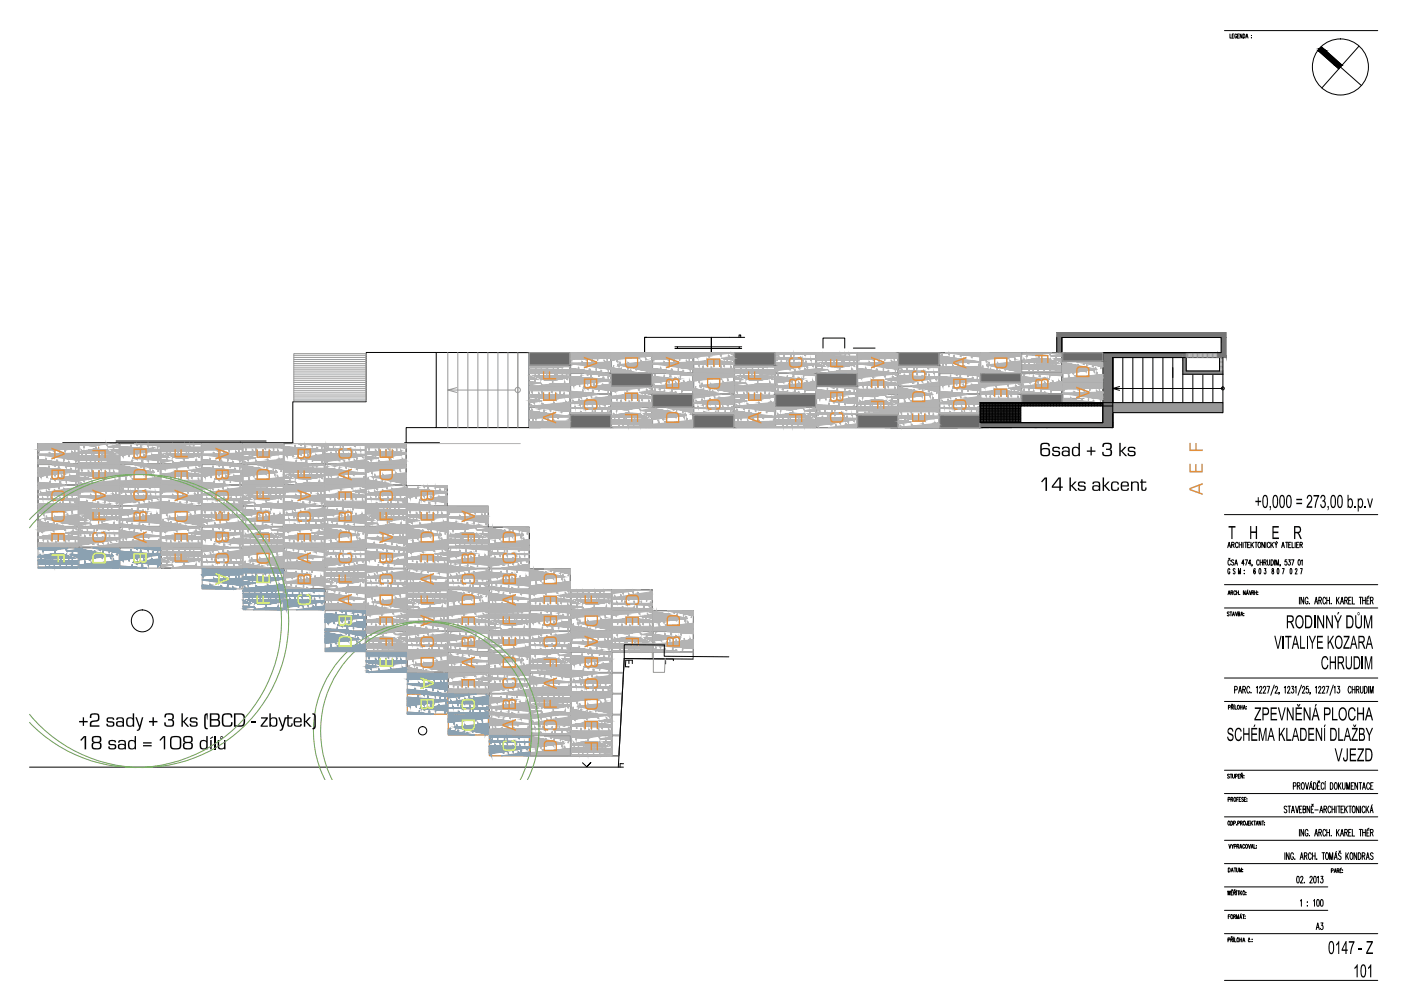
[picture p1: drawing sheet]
<svg xmlns="http://www.w3.org/2000/svg" width="420mm" height="297mm" viewBox="0 0 420 297" stroke-linecap="round" stroke-linejoin="round" font-family="sans-serif">
<g fill="#757575" stroke="#757575" stroke-width=".3">
<path d="M330.7 105.7v1.5h25zM330.7 105.7h25v1.5z"/>
<path d="M330.7 107.2v9.2h3zM330.7 107.2h3v9.2z"/>
<path d="M330.7 116.4v10.3h3zM330.7 116.4h3v10.3z"/>
<path d="M309.3 126.7l.8 .7h3.1zM309.3 126.7h3.2l.7 .7z"/>
<path d="M293.8 126.7v.7h16.3zM293.8 126.7h15.5l.8 .7z"/>
<path d="M312.5 126.7l.7 .7h20.5zM312.5 126.7h21.2v.7z"/>
<path d="M310.1 127.4h3.1zM310.1 127.4h3.1z"/>
<path d="M293.8 127.4h16.3zM293.8 127.4h16.3z"/>
<path d="M313.2 127.4l.6 .8h19.9zM313.2 127.4h20.5v.8z"/>
<path d="M310.1 127.4l.6 .8h3.1zM310.1 127.4h3.1l.6 .8z"/>
<path d="M293.8 127.4v.8h16.9zM293.8 127.4h16.3l.6 .8z"/>
<path d="M316.9 101.2v4.5h1.5zM316.9 101.2h1.5v4.5z"/>
<path d="M316.9 99.7v1.5h50.8zM316.9 99.7h50.8v1.5z"/>
<path d="M366.2 101.2v6h1.5zM366.2 101.2h1.5v6z"/>
<path d="M365.2 105.7v1.5h1zM365.2 105.7h1v1.5z"/>
</g>
<g fill="none" stroke="#000" stroke-width=".3">
<path d="M366.7 99.7v7.5h-15M155.3 105.7h6.7M202.4 104h.8v.5h-.8M202.4 105.7h20M203.2 104h18.5M203.2 104.5h18.5M213.3 101.1v4.6v-4.5M221.6 101.1v-.7h.5v.7M222.4 104h-.7v.5h.7M223.3 101.1h-30v4.6M246.8 104.3v-3h6.5v3M255.9 104.3h6.5"/>
<path d="M316.9 101.2v4.5h-51.5M318.4 101.2v4.5M320.5 101.2h44.7M333.7 107.2v21v-21M333.7 107.2v21h-68.3M333.7 116.4l2.1 .6M333.7 107.2h18M335.8 115.9l-2.1 .5h33M336.7 107.2v13.5M339.7 107.2v13.5M342.7 107.2v13.5M345.8 107.2v13.5"/>
<path d="M348.8 107.2v13.5M351.7 107.2v13.5M354.7 107.2v13.5M354.7 112.2h12M355.7 107.2v4h10v-4M357.7 112.2v8.5M360.7 112.2v8.5M363.7 112.2v8.5M366.2 105.7h-35.5v21h-36.9M366.7 107.2v13.5M155.3 128.2h6.7M293.8 120.7h24.6v-19.5h47.8v4.5h-35.5v21h-36.9z"/>
<path d="M318.4 120.7v-15h-159.7v22.5h138M333.7 120.7h33v3h-33z"/>
<circle cx="366.7" cy="116.4" r=".44"/>
</g>
<g fill="none" stroke="#989898" stroke-width=".3">
<path d="M155.3 105.7v22.5M171.1 105.7h12v6h-12zM171.1 112h12v6h-12zM171.1 118.2h12v6h-12zM171.1 105.7v22.5M183.4 105.7h12v6h-12zM183.4 115.9h12v6h-12zM306.1 119.4h19M355.7 105.7v1.5M356.1 105.7v1.5M356.5 105.7v1.5M356.9 105.7v1.5"/>
<path d="M357.2 105.7v1.5M357.6 105.7v1.5M358 105.7v1.5M358.4 105.7v1.5M358.7 105.7v1.5M359.1 105.7v1.5M359.5 105.7v1.5M359.8 105.7v1.5M360.2 105.7v1.5M360.6 105.7v1.5M361 105.7v1.5M361.4 105.7v1.5"/>
<path d="M361.8 105.7v1.5M362.1 105.7v1.5M362.5 105.7v1.5M362.9 105.7v1.5M363.2 105.7v1.5M363.6 105.7v1.5M364 105.7v1.5M364.4 105.7v1.5M364.8 105.7v1.5M365.1 105.7v1.5M365.7 107.2h1M365.7 107.6h1"/>
<path d="M365.7 107.9h1M365.7 108.3h1M365.7 108.7h1M365.7 109.1h1M365.7 109.5h1M365.7 109.8h1M365.7 110.2h1M365.7 110.6h1M365.7 110.9h1M183.4 122.2h12v6h-12z"/>
</g>
<g fill="#8a8a8a" stroke="#8a8a8a" stroke-width=".3">
<path d="M354.7 107.2v4h1zM354.7 107.2h1v4z"/>
<path d="M354.7 111.2v1h12zM354.7 111.2h12v1z"/>
</g>
<path d="M333.7 120.7v3h33zM333.7 120.7h33v3z" fill="#989898" stroke="#989898" stroke-width=".3"/>
<g fill="#b3b3b3" stroke="#b3b3b3" stroke-width=".3">
<path d="M171.1 107.6h.2z"/>
<path d="M175.7 107.6h.2v.3z"/>
<path d="M179.2 107.5l.1 .5z"/>
<path d="M171.3 107.6l.2 .5z"/>
<path d="M182 107.4l.2 .8z"/>
<path d="M181.4 108.6h1.7z"/>
<path d="M175.9 109.8l.1 .2z"/>
<path d="M173.5 110.3h.1z"/>
<path d="M171.1 110.4l1.7 .2h-1.7z"/>
<path d="M176.8 110.6l.2 .1z"/>
<path d="M182.6 110.6l.5 .1z"/>
<path d="M178.8 110.1l-.1 .8z"/>
<path d="M178.8 110.1v.8z"/>
<path d="M176.1 112h.2v.4z"/>
<path d="M182.5 112.6l.6 .1z"/>
<path d="M182.4 112.6l-.1 .8z"/>
<path d="M182.4 112.6v.8z"/>
<path d="M178.9 114.6l.2 .2z"/>
<path d="M182.6 114.1l.3 .8z"/>
<path d="M176.1 114.9l.1 .4z"/>
<path d="M171.1 115.4h.8z"/>
<path d="M173.8 115.3l.1 .6z"/>
<path d="M171.9 115.4l.2 .5z"/>
<path d="M176.2 116.4h.1v.3z"/>
<path d="M182.5 117h.6z"/>
<path d="M177.7 117l.3 .1z"/>
<path d="M179.6 116.7v.5z"/>
<path d="M171.1 117.2l3.6 .4h-3.6z"/>
<path d="M182.4 117l.1 .7z"/>
<path d="M182.7 118.8l.4-.1z"/>
<path d="M178.8 119.1h.2z"/>
<path d="M177.3 118.7l.1 .5z"/>
<path d="M174.2 119l.2 .4z"/>
<path d="M175.9 121l.1 .3z"/>
<path d="M173.9 121l.1 .6z"/>
<path d="M181.3 121.1l.2 .5z"/>
<path d="M178.9 121.1h.2v.7z"/>
<path d="M182.3 122.8h.8z"/>
<path d="M175.5 122.5l.1 .3z"/>
<path d="M182.2 122.8l.1 .5z"/>
<path d="M182.2 122.8h.1v.5z"/>
<path d="M174.2 123.3l.2 .1z"/>
<path d="M178.5 122.6l.1 .9z"/>
<path d="M171.1 123.6l3.1 .1z"/>
<path d="M191.4 107.1h.3v.3z"/>
<path d="M193.5 106.9l.3 .9z"/>
<path d="M183.4 107.8h1z"/>
<path d="M193.3 108.4l2.1-.3v.3z"/>
<path d="M185 107.8l.2 .6z"/>
<path d="M185 107.8h.1l.1 .6z"/>
<path d="M185.6 109.5v.4z"/>
<path d="M185.6 109.5h.1l-.1 .4z"/>
<path d="M183.4 110.2l.5 .1z"/>
<path d="M190.7 110.6l.1 .2z"/>
<path d="M189.1 111h.1z"/>
<path d="M194.6 111.4h.8v.2z"/>
<path d="M194.8 116.4l.2 .1z"/>
<path d="M191.4 116.4h.2l.1 .5z"/>
<path d="M195.2 117.1h.2z"/>
<path d="M187.9 116.8l.2 .4z"/>
<path d="M183.4 117.2h.7z"/>
<path d="M184.4 117.2l.2 .2z"/>
<path d="M188.9 118h.2z"/>
<path d="M192.6 117.8l-.1 .2z"/>
<path d="M192.6 117.8v.2z"/>
<path d="M192.6 117.8h2.8v.3z"/>
<path d="M192.7 119.5h2.7z"/>
<path d="M187.3 119.4h.1v.3z"/>
<path d="M185 119.3l.1 .6z"/>
<path d="M192.5 119.5h.2v.5z"/>
<path d="M189.4 119.4l.1 .7z"/>
<path d="M195 122.5h.4z"/>
<path d="M191.7 122.3l.2 .5z"/>
<path d="M186.5 122.8h2z"/>
<path d="M193.9 123.2h1.5z"/>
<path d="M184.9 122.8v.5z"/>
<path d="M193.7 123.2l.1 .5z"/>
<path d="M193.7 123.2h.2l-.1 .5z"/>
<path d="M187.6 123.9h.8z"/>
<path d="M193.1 124h.4z"/>
<path d="M193.2 124.1l2.2 .9z"/>
<path d="M193.2 124.1h2.2v.9z"/>
<path d="M192.7 125.2l1.7 .1z"/>
<path d="M185.5 125.1l.1 .4z"/>
<path d="M190.3 125.2v.3z"/>
<path d="M187.8 125.1v.4z"/>
<path d="M183.4 125.8h.9z"/>
<path d="M190.1 127.1h5.3z"/>
<path d="M186.8 127l.1 .5z"/>
<path d="M193.6 127.7h1.8z"/>
<path d="M171.1 105.7v1.7h12zM171.1 105.7h12v1.7z"/>
<path d="M171.1 107.4h11zM171.1 107.4h11zM171.1 107.4h11zM171.1 107.4h12z"/>
<path d="M171.1 107.5h8.2zM171.1 107.5h8.2zM171.1 107.4l8.2 .1zM171.1 107.4h10.9z"/>
<path d="M171.1 107.5h4.8zM171.1 107.5h4.8zM171.1 107.5h4.8zM171.1 107.5h8.1z"/>
<path d="M175.7 107.5l.2 .1zM175.7 107.5l.2 .1z"/>
<path d="M171.1 107.5l.4 .1zM171.1 107.5h4.6z"/>
<path d="M171.1 107.6h.4zM171.1 107.6h.4z"/>
<path d="M175.7 107.9h.2zM175.7 107.6l.2 .3h-.2z"/>
<path d="M181.2 108.1v.5h.2zM181.2 108.1l.2 .5z"/>
<path d="M181.2 108.6h1.9zM181.2 108.6h1.9z"/>
<path d="M177.6 108.7h5.5zM181.2 108.6l1.9 .1z"/>
<path d="M177.5 107.9l.1 .8zM177.5 107.9l.1 .8z"/>
<path d="M177.6 108.7h5.5zM177.6 108.7h5.5z"/>
<path d="M174.7 108.8h8.4zM177.6 108.7l5.5 .1z"/>
<path d="M174.6 108.5l.1 .3zM174.6 108.5l.1 .3z"/>
<path d="M174.6 108.8h8.5zM174.6 108.8h8.5z"/>
<path d="M171.1 108.9h12zM174.6 108.8l8.5 .1z"/>
<path d="M171.1 108.9l12 .1zM171.1 108.9l12 .1z"/>
<path d="M171.1 109l4.8 .7h7.2zM171.1 109h12v.7z"/>
<path d="M175.9 109.7l7.2 .1zM175.9 109.7l7.2 .1z"/>
<path d="M178.8 110.1h4.3zM178.8 110.1h4.3zM176 109.8l2.8 .3h4.3zM176 109.8h7.1v.3z"/>
<path d="M182.5 110.6h.6zM182.5 110.6h.6zM179 110.1l4.1 .5zM179 110.1h4.1v.5z"/>
<path d="M173.5 110.3l-.1 .4h.2zM173.5 110.3h.1v.4z"/>
<path d="M171.1 110.6l2.3 .1zM171.1 110.6l2.3 .1z"/>
<path d="M171.1 110.7h2.5zM171.1 110.7h2.5z"/>
<path d="M176.8 110.7v.2h.2zM176.8 110.7h.2v.2z"/>
<path d="M171.1 110.7v.2h4.2zM171.1 110.7l4.2 .2z"/>
<path d="M176.8 110.9l.1 .2zM176.8 110.9l.1 .2z"/>
<path d="M171.1 110.9v.2h5.6zM171.1 110.9l5.6 .2z"/>
<path d="M182.5 110.6l-.1 .6zM182.5 110.6v.6z"/>
<path d="M171.1 111.1l5.8 .1zM171.1 111.1l5.8 .1z"/>
<path d="M180.3 111.2h.1zM180.3 111.2h.1z"/>
<path d="M171.1 111.2h5.9zM171.1 111.2h5.9z"/>
<path d="M180.3 111.2l-.1 .4h.2zM180.3 111.2h.1v.4z"/>
<path d="M171.1 111.2v.4h9.1zM171.1 111.2h5.9l3.2 .4z"/>
<path d="M171.1 111.6h9.3zM171.1 111.6h9.3z"/>
<path d="M171.1 111.6l10.3 .1zM171.1 111.6l10.3 .1z"/>
<path d="M176.1 112h7zM176.1 112h7zM175.3 112h7.8zM175.3 112h7.8z"/>
<path d="M179.5 112.3h3.6zM179.5 112.3h3.6zM176.3 112l3.2 .3h3.6zM176.3 112h6.8v.3z"/>
<path d="M176.1 112.4h.2zM176.1 112l.2 .4h-.2z"/>
<path d="M179.6 112.3l3.5 .3zM179.6 112.3h3.5v.3z"/>
<path d="M182.4 112.6h.7zM182.4 112.6h.7z"/>
<path d="M179.5 112.3v.5zM179.5 112.3l.1 .5z"/>
<path d="M174.3 112.4l.1 .7zM174.3 112.4l.1 .7z"/>
<path d="M171.1 112.8v.3h3.1zM171.1 112.8l3.1 .3z"/>
<path d="M171.1 113.1h3.2zM171.1 113.1h3.2z"/>
<path d="M171.1 113.1h3.3zM171.1 113.1h3.3z"/>
<path d="M180.9 113.1h.2zM180.9 113.1h.2z"/>
<path d="M177.3 112.6v.5zM177.3 112.6v.5z"/>
<path d="M171.1 113.1h3.3zM171.1 113.1h3.3z"/>
<path d="M177.2 113.1l.1 .2zM177.2 113.1l.1 .2z"/>
<path d="M171.1 113.1v.2h6.1zM171.1 113.1l6.1 .2z"/>
<path d="M171.1 113.3l6.2 .1zM171.1 113.3l6.2 .1z"/>
<path d="M180.9 113.1l.2 .3zM180.9 113.1h.2v.3z"/>
<path d="M171.1 113.4h6.8zM171.1 113.4h6.8z"/>
<path d="M180.9 113.4v.2h.2zM180.9 113.4l.2 .2z"/>
<path d="M171.1 113.4v.2h9.8zM171.1 113.4h6.8l3 .2z"/>
<path d="M171.1 113.6h10zM171.1 113.6h10z"/>
<path d="M171.1 113.6v.2h12zM171.1 113.6l12 .2z"/>
<path d="M171.1 113.8v.3h12zM171.1 113.8h12v.3z"/>
<path d="M171.1 114.1h11.7zM171.1 114.1h11.7zM171.1 114.1h11.7zM171.1 114.1h12z"/>
<path d="M171.1 114.6h8zM171.1 114.6h8zM171.1 114.1v.5h8zM171.1 114.1h11.5l-3.5 .5z"/>
<path d="M178.9 114.6l.2 .2zM179 114.8h.1z"/>
<path d="M171.1 114.6v.2h5.6zM171.1 114.6h7.8l-2.2 .2z"/>
<path d="M171.1 114.9h5.1zM171.1 114.9h5.1zM171.1 114.8l5.1 .1zM171.1 114.8h5.6z"/>
<path d="M171.1 115.2h2.7zM171.1 115.2h2.7zM171.1 114.9v.3h2.7zM171.1 114.9h5l-2.3 .3z"/>
<path d="M173.7 115.2l.1 .1zM173.7 115.2l.1 .1z"/>
<path d="M171.1 115.2l1.6 .1zM171.1 115.2h2.6z"/>
<path d="M171.1 115.3l1 .1zM171.1 115.3h1.6z"/>
<path d="M180.8 115.4h2.3l-.1-.3zM183 115.1l.1 .3z"/>
<path d="M180.7 115.2l.1 .2zM180.7 115.2l.1 .2z"/>
<path d="M171.1 115.4h1zM171.1 115.4h1z"/>
<path d="M180.7 115.4h2.4zM180.7 115.4h2.4z"/>
<path d="M171.1 115.4h.8zM171.1 115.4h.8z"/>
<path d="M180.1 115.6h3zM180.7 115.4l2.4 .2z"/>
<path d="M178.2 115.1l.1 .5zM178.2 115.1l.1 .5z"/>
<path d="M178.3 115.8h4.8l-3-.2zM180.1 115.6h3v.2z"/>
<path d="M178.2 115.6l.1 .2zM178.2 115.6l.1 .2z"/>
<path d="M178.2 115.8h4.9zM178.2 115.8h4.9z"/>
<path d="M175.3 116.2h7.8l-4.9-.4zM178.2 115.8h4.9v.4z"/>
<path d="M175.1 115.8l.2 .4zM175.1 115.8l.2 .4z"/>
<path d="M175.1 116.2h8zM175.1 116.2h8z"/>
<path d="M174.8 116.3h8.3zM175.1 116.2l8 .1z"/>
<path d="M176.2 116.4h6.9zM176.2 116.4h6.9zM174.8 116.3l8.3 .1zM174.8 116.3l8.3 .1z"/>
<path d="M179.6 116.7h3.5zM179.6 116.7h3.5zM176.3 116.4l3.3 .3h3.5zM176.3 116.4h6.8v.3z"/>
<path d="M176.1 116.7h.2zM176.2 116.4l.1 .3h-.2z"/>
<path d="M179.7 116.7l3.4 .3zM179.7 116.7h3.4v.3z"/>
<path d="M182.4 117h.7zM182.4 117h.7z"/>
<path d="M174.7 116.9l.1 .7zM174.7 116.9l.1 .7z"/>
<path d="M171.1 117.6h3.7zM171.1 117.6h3.7z"/>
<path d="M177.7 117.1l-.1 .6h.3zM177.7 117.1h.3l-.1 .6z"/>
<path d="M171.1 117.6l5.2 .1zM171.1 117.6l5.2 .1z"/>
<path d="M177.6 117.7l.3 .1zM177.6 117.7l.3 .1z"/>
<path d="M171.1 117.7l6.5 .1zM171.1 117.7l6.5 .1z"/>
<path d="M171.1 117.8h6.8zM171.1 117.8h6.8z"/>
<path d="M171.1 117.8l7.9 .2zM171.1 117.8l7.9 .2z"/>
<path d="M171.1 118.5h6.2zM171.1 118.5h6.2zM171.1 118.2v.3h6.2zM171.1 118.2h8.5l-2.3 .3z"/>
<path d="M177.3 118.5l.1 .2zM177.3 118.5l.1 .2z"/>
<path d="M171.1 118.5v.2h4.8zM171.1 118.5h6.2l-1.4 .2z"/>
<path d="M182.5 118.2l.2 .6zM182.5 118.2l.2 .6z"/>
<path d="M182.6 118.8h.5zM182.6 118.8h.5z"/>
<path d="M171.1 118.7v.2h3.2zM171.1 118.7h4.8l-1.6 .2z"/>
<path d="M171.1 118.9l3.2 .1zM171.1 118.9l3.2 .1z"/>
<path d="M179 119.4h4.1l-.5-.6zM182.6 118.8h.5v.6z"/>
<path d="M178.8 119.1l.2 .3zM178.8 119.1l.2 .3z"/>
<path d="M178.9 119.4h4.2zM178.9 119.4h4.2z"/>
<path d="M171.1 119v.4zM171.1 119h3.1l-3.1 .4z"/>
<path d="M176.2 119.8h6.9l-4.2-.4zM178.9 119.4h4.2v.4z"/>
<path d="M176 119.4l.2 .4zM176 119.4l.2 .4z"/>
<path d="M176.1 119.8h7zM176.1 119.8h7z"/>
<path d="M173.8 120.2h9.3l-7-.4zM176.1 119.8h7v.4z"/>
<path d="M173.6 119.6l.2 .6zM173.6 119.6l.2 .6z"/>
<path d="M173.7 120.2h9.4zM173.7 120.2h9.4z"/>
<path d="M172.1 120.5h11l-9.4-.3zM173.7 120.2h9.4v.3z"/>
<path d="M171.8 120.1l.3 .4zM171.8 120.1l.3 .4z"/>
<path d="M171.9 120.5h11.2zM171.9 120.5h11.2z"/>
<path d="M171.1 120.6h12zM171.9 120.5l11.2 .1z"/>
<path d="M171.1 120.6v.3h12zM171.1 120.6h12v.3z"/>
<path d="M173.9 121h9.2zM173.9 121h9.2zM171.1 120.9l12 .1zM171.1 120.9l12 .1z"/>
<path d="M175.9 121h7.2zM175.9 121h7.2zM174 121h9.1zM174 121h9.1z"/>
<path d="M178.9 121.1h4.2zM178.9 121.1h4.2zM176 121l7.1 .1zM176 121l7.1 .1z"/>
<path d="M179.1 121.1h4zM179.1 121.1h4z"/>
<path d="M181.5 121.1h1.6zM181.3 121.1h1.8zM181.3 121.1h1.8z"/>
<path d="M175.9 121.3h.1zM175.9 121l.1 .3h-.1z"/>
<path d="M178.9 121.8h.2zM178.9 121.1l.2 .7h-.2z"/>
<path d="M182.6 121.8l.1 .4zM182.6 121.8l.1 .4z"/>
<path d="M179.8 121.6l.1 .6zM179.8 121.6l.1 .6z"/>
<path d="M177.6 121.7l.2 .5zM177.6 121.7l.2 .5z"/>
<path d="M174.9 121.7l.1 .5zM174.9 121.7l.1 .5z"/>
<path d="M172.5 121.9l.1 .3zM172.5 121.9l.1 .3z"/>
<path d="M171.1 122.2l12 .2zM171.1 122.2l12 .2z"/>
<path d="M175.5 122.5h7.6zM175.5 122.5h7.6zM171.1 122.4l12 .1zM171.1 122.4h12v.1z"/>
<path d="M178.5 122.6h4.6zM178.5 122.6h4.6zM175.6 122.5l7.5 .1zM175.6 122.5l7.5 .1z"/>
<path d="M178.6 122.6l4.5 .2zM178.6 122.6l4.5 .2z"/>
<path d="M182.2 122.8h.9zM182.2 122.8h.9z"/>
<path d="M174.2 123.4v.2h.2zM174.2 123.4h.2v.2z"/>
<path d="M174.2 123.6l.2 .1zM174.2 123.6l.2 .1z"/>
<path d="M177.6 123.3l.2 .4zM177.6 123.3l.2 .4z"/>
<path d="M171.1 123.7h3.3zM171.1 123.7h3.3z"/>
<path d="M171.1 123.7l6.5 .1zM171.1 123.7l6.5 .1z"/>
<path d="M180.6 123l.1 .8zM180.6 123l.1 .8z"/>
<path d="M171.1 123.8h6.7zM171.1 123.8h6.7z"/>
<path d="M171.1 123.8h9.5zM171.1 123.8h9.5z"/>
<path d="M182.7 123.3l-.1 .5h.2zM182.7 123.3l.1 .5z"/>
<path d="M171.1 123.8h9.6zM171.1 123.8h9.6z"/>
<path d="M182.6 123.8l.2 .1zM182.6 123.8l.2 .1z"/>
<path d="M171.1 123.8l11.5 .1zM171.1 123.8l11.5 .1z"/>
<path d="M171.1 123.9h11.7zM171.1 123.9h11.7z"/>
<path d="M171.1 123.9h12zM171.1 123.9h12z"/>
<path d="M171.1 123.9v.3h12zM171.1 123.9h12v.3z"/>
<path d="M183.4 105.7v1h12zM183.4 105.7h12v1z"/>
<path d="M183.4 106.9h10.2zM183.4 106.9h10.2zM183.4 106.7v.2h10.2zM183.4 106.7h12l-1.8 .2z"/>
<path d="M183.4 106.9v.1h8.3zM183.4 106.9h10.1l-1.8 .1z"/>
<path d="M183.4 107l8.3 .1zM183.4 107l8.3 .1z"/>
<path d="M191.4 107.1v.3h.3zM191.4 107.4h.3z"/>
<path d="M183.4 107.1v.3h4.8zM183.4 107.1h8l-3.2 .3z"/>
<path d="M183.4 107.8h1.7zM183.4 107.8h1.7zM183.4 107.4v.4h1.7zM183.4 107.4h4.8l-3.1 .4z"/>
<path d="M193.5 106.9l.1 .9h.2zM193.6 107.8h.2z"/>
<path d="M185 107.8h.1zM185 107.8h.1z"/>
<path d="M183.4 107.8h1zM183.4 107.8h1.6z"/>
<path d="M183.4 107.8l.8 .1zM183.4 107.9h.8z"/>
<path d="M192.4 108.5h3zM193.3 108.4l2.1 .1z"/>
<path d="M192.2 108.1v.4h.2zM192.2 108.1l.2 .4z"/>
<path d="M192.2 108.5h3.2zM192.2 108.5h3.2z"/>
<path d="M188.6 109h6.8l-3.2-.5zM192.2 108.5h3.2v.5z"/>
<path d="M188.4 108.7l.2 .3zM188.4 108.7l.2 .3z"/>
<path d="M188.4 109h7zM188.4 109h7z"/>
<path d="M186.1 109.2h9.3l-7-.2zM188.4 109h7v.2z"/>
<path d="M185.9 108.6l.2 .6zM185.9 108.6l.2 .6z"/>
<path d="M186 109.2l9.4 .1zM186 109.2l9.4 .1z"/>
<path d="M185.1 109.4h10.3zM186 109.3l9.4 .1z"/>
<path d="M185.1 109.4l10.3 .1zM185.1 109.4l10.3 .1z"/>
<path d="M185.6 109.5h9.8zM185.6 109.5h9.8z"/>
<path d="M188.3 110.1h7.1zM188.3 110.1h7.1zM185.7 109.5l2.6 .6h7.1zM185.7 109.5h9.7v.6z"/>
<path d="M184 109.6l-.1 .6zM184 109.6v.6z"/>
<path d="M183.4 110.3h.6zM183.4 110.3h.6z"/>
<path d="M188.4 110.1l2.3 .5h4.7zM188.4 110.1h7v.5z"/>
<path d="M190.7 110.6h4.7zM190.7 110.6h4.7z"/>
<path d="M188.3 110.1l-.1 .6zM188.3 110.1v.6z"/>
<path d="M186.3 110.3l-.1 .4zM186.3 110.3v.4z"/>
<path d="M183.4 110.3v.4h2.8zM183.4 110.3l2.8 .4z"/>
<path d="M183.4 110.7h2.8zM183.4 110.7h2.8z"/>
<path d="M183.4 110.7h2.9zM183.4 110.7h2.9z"/>
<path d="M183.4 110.7v.3h4.3zM183.4 110.7h2.9l1.4 .3z"/>
<path d="M189.1 111l-.1 .2h.2zM189.1 111h.1v.2z"/>
<path d="M183.4 111v.2h5.6zM183.4 111h4.3l1.3 .2z"/>
<path d="M183.4 111.2l5.8 .1zM183.4 111.2l5.8 .1z"/>
<path d="M190.9 110.6l3.6 .8h.9zM190.9 110.6h4.5v.8z"/>
<path d="M194.5 111.4h.9zM194.5 111.4h.9z"/>
<path d="M194.5 111.4v.3zM194.5 111.4v.3z"/>
<path d="M183.4 111.3v.4h7.9zM183.4 111.3h5.8l2.1 .4z"/>
<path d="M183.4 115.9l12 .1zM183.4 115.9l12 .1z"/>
<path d="M183.4 116.1h11.5zM183.4 116.1h11.5zM183.4 116l11.5 .1zM183.4 116h12z"/>
<path d="M194.7 116.1l.3 .3zM194.7 116.1l.3 .3z"/>
<path d="M183.4 116.4h8.2zM183.4 116.4h8.2zM183.4 116.1v.3h8.2zM183.4 116.1h11.3l-3.1 .3z"/>
<path d="M194.8 116.5h.2zM194.8 116.4l.2 .1z"/>
<path d="M183.4 116.8h4.7zM183.4 116.8h4.7zM183.4 116.4v.4h4.7zM183.4 116.4h8l-3.3 .4z"/>
<path d="M187.9 116.8h.2zM187.9 116.8h.2z"/>
<path d="M183.4 116.8h4.4zM183.4 116.8h4.5z"/>
<path d="M191.4 116.9h.3zM191.4 116.4l.3 .5h-.3z"/>
<path d="M183.4 116.8v.3h1.1zM183.4 116.8h4.4l-3.3 .3z"/>
<path d="M183.4 117.1l1.1 .1zM183.4 117.1l1.1 .1z"/>
<path d="M187.9 116.8l.2 .4zM188 117.2h.1z"/>
<path d="M183.4 117.2h.7zM183.4 117.2h1z"/>
<path d="M183.4 117.2h.6zM183.4 117.2h.6z"/>
<path d="M194.2 117.3h1.2l-.2-.2zM195.2 117.1l.2 .2z"/>
<path d="M193.9 116.8l.1 .5h.2zM193.9 116.8l.3 .5z"/>
<path d="M194 117.3h1.4zM194 117.3h1.4z"/>
<path d="M191.7 117.6h3.7l-1.4-.3zM194 117.3h1.4v.3z"/>
<path d="M192.6 117.8h2.8zM192.6 117.8h2.8zM191.7 117.6l3.7 .2zM191.7 117.6h3.7v.2z"/>
<path d="M192.6 117.8l2.8 .3zM194.3 118.1l1.1 .1z"/>
<path d="M187.6 118.2h2.9l-1.6-.2zM188.9 118l1.6 .2z"/>
<path d="M187.4 117.9l.2 .3zM187.4 117.9l.2 .3z"/>
<path d="M187.5 118.2h3.1zM187.5 118.2h3.1z"/>
<path d="M186.5 118.3h5.1zM187.5 118.2l4.1 .1z"/>
<path d="M193.5 118.3l.1 .3zM193.5 118.3l.1 .3z"/>
<path d="M184.8 118.6h8.7l-7-.3zM186.5 118.3h5.1l1.9 .3z"/>
<path d="M184.6 118.6h9zM184.8 118.6h8.8z"/>
<path d="M183.4 118.8h11.4l-10.2-.2zM184.6 118.6l10.2 .2z"/>
<path d="M183.4 118.8l12 .1zM183.4 118.8l12 .1z"/>
<path d="M183.4 118.9v.4h12zM183.4 118.9h12v.4z"/>
<path d="M185 119.3h10.4zM185 119.3h10.4zM183.4 119.3h12zM183.4 119.3h12z"/>
<path d="M187.3 119.4h8.1zM187.3 119.4h8.1zM185.1 119.3l10.3 .1zM185.1 119.3l10.3 .1z"/>
<path d="M189.4 119.4h6zM189.4 119.4h6zM187.4 119.4h8zM187.4 119.4h8z"/>
<path d="M189.5 119.4l5.9 .1zM189.5 119.4l5.9 .1z"/>
<path d="M192.5 119.5h2.9zM192.5 119.5h2.9z"/>
<path d="M192.5 119.5h.2zM192.5 119.5h.2z"/>
<path d="M187.3 119.7h.1zM187.3 119.4l.1 .3h-.1z"/>
<path d="M192.5 120h.2zM192.5 119.5l.2 .5h-.2z"/>
<path d="M194.6 120l.1 .6zM194.6 120l.1 .6z"/>
<path d="M191.6 119.8l.1 .8zM191.6 119.8l.1 .8z"/>
<path d="M188.7 120.3v.3h.2zM188.7 120.3h.2v.3z"/>
<path d="M186.2 119.9l.2 .7zM186.2 119.9l.2 .7z"/>
<path d="M183.4 120.6v1.3h12zM183.4 120.6h12v1.3z"/>
<path d="M183.4 122.2l8.4 .1zM183.4 122.2h9.1z"/>
<path d="M183.4 122.3h8.4zM183.4 122.3h8.4z"/>
<path d="M194.8 122.3l.2 .2zM194.8 122.3l.2 .2z"/>
<path d="M194.9 122.5h.1zM194.9 122.5h.1z"/>
<path d="M194.9 122.5h.5zM194.9 122.5h.5z"/>
<path d="M183.4 122.3v.3h6.2zM183.4 122.3h8.3l-2.1 .3z"/>
<path d="M183.4 122.6l5.7 .1zM183.4 122.6h6.2z"/>
<path d="M184.9 122.7h4.1zM184.9 122.7h4.2z"/>
<path d="M185 122.7l3.5 .1zM185 122.7h4z"/>
<path d="M184.9 122.7l.1 .1zM184.9 122.7l.1 .1z"/>
<path d="M186.5 122.8h1.9zM187 122.8h1.4z"/>
<path d="M192 123h3.4l-.5-.5zM194.9 122.5h.5v.5z"/>
<path d="M193.7 123.2h1.7zM193.7 123.2h1.7zM192 123l3.4 .2zM192 123l3.4 .2z"/>
<path d="M193.9 123.2h1.5zM194.3 123.2l1.1 .1z"/>
<path d="M188.5 123.2l.1 .6zM188.5 123.2l.1 .6z"/>
<path d="M187.6 123.9h1zM187.6 123.9h1z"/>
<path d="M187.1 123.9h4zM187.6 123.9h3.5z"/>
<path d="M193.1 124l2.3 .1zM193.1 124l2.3 .1z"/>
<path d="M186.2 124.1h5.3l-4.4-.2zM187.1 123.9h4l.4 .2z"/>
<path d="M185.6 124.2h6.2zM186.2 124.1l5.6 .1z"/>
<path d="M185.4 124.2h6.5zM185.6 124.2h6.3z"/>
<path d="M184.3 124.4h8.1l-7-.2zM185.4 124.2h6.5l.5 .2z"/>
<path d="M184.1 124.1l.2 .3zM184.1 124.1l.2 .3z"/>
<path d="M184.1 124.4l8.3 .1zM184.1 124.4l8.3 .1z"/>
<path d="M183.4 124.6h9.4zM184.2 124.5l8.6 .1z"/>
<path d="M193.3 124.5l-.2 .2zM193.3 124.5v.2z"/>
<path d="M183.4 124.6l9.7 .1zM183.4 124.6l9.7 .1z"/>
<path d="M183.4 124.7l9.8 .1zM183.4 124.7h9.9z"/>
<path d="M183.4 124.8v.2h10.3zM183.4 124.8h9.8l.5 .2z"/>
<path d="M183.4 125h10.5zM183.4 125h10.5z"/>
<path d="M185.6 125h8.3zM185.6 125h8.3z"/>
<path d="M185.6 125l8.4 .1zM185.6 125l8.4 .1z"/>
<path d="M187.7 125.1h6.3zM187.7 125.1h6.3z"/>
<path d="M187.8 125.1h6.2zM187.8 125.1h6.2z"/>
<path d="M190.3 125.2h3.8zM190.3 125.2h3.8zM187.9 125.1l6.2 .1zM187.9 125.1l6.2 .1z"/>
<path d="M190.3 125.2h3.9zM190.3 125.2h3.9z"/>
<path d="M192.5 125.2h1.8zM192.5 125.2h1.8z"/>
<path d="M192.5 125.3l.2 .2zM192.5 125.3l.2 .2z"/>
<path d="M184.3 125.4l.1 .4zM184.3 125.4l.1 .4z"/>
<path d="M187.2 125.5l.1 .3zM187.2 125.5l.1 .3z"/>
<path d="M183.4 125.8h1zM183.4 125.8h1z"/>
<path d="M183.4 125.8h3.7zM183.4 125.8h3.7z"/>
<path d="M189.4 125.5l.1 .3zM189.4 125.5l.1 .3z"/>
<path d="M183.4 125.8h3.9zM183.4 125.8h3.9z"/>
<path d="M183.4 125.8h6zM183.4 125.8h6z"/>
<path d="M193.7 125.6l.1 .2zM193.7 125.6l.1 .2z"/>
<path d="M183.4 125.8h6.1zM183.4 125.8h6.1z"/>
<path d="M183.4 125.8l10.3 .1zM183.4 125.8l10.3 .1z"/>
<path d="M183.4 125.9h10.4zM183.4 125.9h10.4z"/>
<path d="M183.4 125.9h12zM183.4 125.9h12z"/>
<path d="M183.4 127h12zM183.4 125.9v1.1h12zM183.4 125.9h12v1.1z"/>
<path d="M183.4 127h12zM186.8 127h8.6zM186.8 127h8.6z"/>
<path d="M186.9 127l8.5 .1zM186.9 127l8.5 .1z"/>
<path d="M190 127.1h5.4zM190 127.1h5.4z"/>
<path d="M190 127.1v.3zM190 127.1l.1 .3z"/>
<path d="M193.5 127.4l.1 .3zM193.5 127.4l.1 .3z"/>
<path d="M193.5 127.7h1.9zM193.5 127.7h1.9z"/>
<path d="M192 127.7h3.4zM193.5 127.7h1.9z"/>
<path d="M191.9 127.4l.1 .3zM191.9 127.4l.1 .3z"/>
<path d="M191.9 127.7h3.5zM191.9 127.7h3.5z"/>
<path d="M188.4 127.8h7zM191.9 127.7l3.5 .1z"/>
<path d="M188.3 127.5l.1 .3zM188.3 127.5l.1 .3z"/>
<path d="M188.3 127.8h7.1zM188.3 127.8h7.1z"/>
<path d="M185.7 127.9h9.7zM188.3 127.8l7.1 .1z"/>
<path d="M185.6 127.5l.1 .4zM185.6 127.5l.1 .4z"/>
<path d="M185.6 127.9h9.8zM185.6 127.9h9.8z"/>
<path d="M183.4 127.9h12zM185.6 127.9h9.8z"/>
<path d="M183.4 127.9v.3h12zM183.4 127.9h12v.3z"/>
</g>
<g fill="#e48f3a">
<path d="M175.4 120l.8-.3 2.5 .1 .4 .9-.1 1.8-.4 .3h-.7v-.4l.7-.2 .1-.3v-1.1l-.2-.5-2.3-.2-.7 .4v1.4l.4 .5h.6v.5l-1.1-.2-.3-.6v-1.6z"/>
<path d="M187.4 117.6h4v2.6h-.4v-2.1h-1.3v2h-.4v-2h-1.5v2.1h-.4z"/>
<path d="M187.4 124h4v2.5h-.4v-2h-1.4v1.9h-.4v-1.9h-1.8z"/>
<path d="M176.3 107.8v1.8l2.4-.9zM175.1 106.9l4 1.5v.6l-4 1.5v-.5l.9-.3v-2l-.9-.3z"/>
<path d="M175.5 113.9l.1 2 .3 .1 .9-.1 .2-.3v-1.7zM177.3 113.9l.1 1.8 .3 .2h.8l.2-.3v-1.7zM175.1 113.4h4l-.1 2.7-.9 .3-.7-.2-.2-.3-.1 .4-.5 .2-1.2-.2-.3-.6z"/>
<path d="M187.8 107.5v1.7l.3 .6 2 .2 .8-.3 .1-2.2zM187.4 107.1h4v2.3l-.2 .5-.9 .5h-1.7l-.8-.3-.4-.7z"/>
</g>
<path d="M220.3 115.9h12v6h-12zM220.3 109.6h12v6h-12zM232.6 112h12v6h-12zM232.6 105.7h12v6h-12zM195.7 122.2h12v6h-12zM220.3 122.2h12v6h-12z" fill="none" stroke="#989898" stroke-width=".3"/>
<g fill="#b3b3b3" stroke="#b3b3b3" stroke-width=".3">
<path d="M223 122.7h.2z"/>
<path d="M226.5 123.2h.2z"/>
<path d="M230.3 123.2h2z"/>
<path d="M229.8 123.2h.2v.4z"/>
<path d="M220.3 125.3h1.8z"/>
<path d="M222.1 125.4l.1 .4z"/>
<path d="M222.1 125.4h.1v.4z"/>
<path d="M225.8 125.3l.1 .7z"/>
<path d="M227.6 126h.2z"/>
<path d="M232.1 126.3h.2z"/>
<path d="M241.1 112.3h3.5v.3z"/>
<path d="M237.8 112.1h.3v.7z"/>
<path d="M232.6 112.9h.6z"/>
<path d="M241 112.3l-.1 .7z"/>
<path d="M241 112.3v.7z"/>
<path d="M239.4 113.1h.2z"/>
<path d="M243.9 114.5l.7-.1z"/>
<path d="M234.9 114.5l.1 .2z"/>
<path d="M236.6 115h.2z"/>
<path d="M241.5 116.8l3.1 .2z"/>
<path d="M241.5 116.8h3.1v.2z"/>
<path d="M232.6 117.2l.7 .1z"/>
<path d="M238.4 116.6l.1 .7z"/>
<path d="M238.4 116.6h.2l-.1 .7z"/>
<path d="M241.4 116.8v.7z"/>
<path d="M239.5 117.5h.2z"/>
<path d="M241.6 106.2h3z"/>
<path d="M241.4 106.2h.2v.3z"/>
<path d="M232.9 106l.1 .5z"/>
<path d="M232.9 106h.2l-.1 .5z"/>
<path d="M238 106.1l.1 .6z"/>
<path d="M235.1 106.1l.1 .7z"/>
<path d="M232.6 107.1h.8z"/>
<path d="M236.6 108.1h.2z"/>
<path d="M239.7 108.7h.2z"/>
<path d="M232.6 108.7l1.7 .1z"/>
<path d="M243.8 109.7l.1 .1z"/>
<path d="M242 109.8l.2 .5z"/>
<path d="M239.6 110.3l.1 .2z"/>
<path d="M236.7 110.7l.2 .1z"/>
<path d="M232.6 111.1h.5z"/>
<path d="M195.7 122.3l.9 .2h-.9z"/>
<path d="M201.9 122.6h.2v.2z"/>
<path d="M204.8 123.1l-.1 .5z"/>
<path d="M204.8 123.1v.5z"/>
<path d="M207.3 123.6l.4 .1z"/>
<path d="M207.2 123.6l-.1 .6z"/>
<path d="M207.2 123.6v.6z"/>
<path d="M202.6 124.9l.1 .2z"/>
<path d="M205.1 124.9l.1 .4z"/>
<path d="M198.8 125.5l.1 .3z"/>
<path d="M206.9 126l.8-.1z"/>
<path d="M197.4 126h.1z"/>
<path d="M199.4 126.4h.3z"/>
<path d="M223.1 117.8h.2z"/>
<path d="M228.3 118.1h.2z"/>
<path d="M220.3 118.3h2.8z"/>
<path d="M222.1 119.2l.2 .3z"/>
<path d="M225.1 119.6h3.2z"/>
<path d="M220.3 119.6l1.1 .2h-1.1z"/>
<path d="M225.4 119.6h2.6l-1.2 .2z"/>
<path d="M228.1 119.6l.2 .3z"/>
<path d="M231.8 120.6h.5z"/>
<path d="M227.6 120.6h.2z"/>
<path d="M220.3 120.7h.2z"/>
<path d="M224.1 120.9h.2z"/>
<path d="M221.6 120.5l.2 .5z"/>
<path d="M221.6 120.5h.2v.5z"/>
<path d="M220.8 121.4l.2-.1z"/>
<path d="M220.3 110.1h1.8z"/>
<path d="M220.3 110.7h5.3z"/>
<path d="M228.5 112l.1 .3z"/>
<path d="M221.4 112.6h1.7z"/>
<path d="M231.5 113.6l.2 .1z"/>
<path d="M222.2 113.8h.5z"/>
<path d="M227.3 113.9h.8z"/>
<path d="M220.3 114.5l1.1 .1z"/>
<path d="M227.2 113.9l.1 .7z"/>
<path d="M227.4 115h1.3z"/>
<path d="M220.3 115.3h.4z"/>
<path d="M222.1 122.2l10.2 .1zM222.1 122.2l10.2 .1z"/>
<path d="M223.1 122.3h9.2zM223.1 122.3h9.2z"/>
<path d="M223.1 122.3l-.1 .4h.2zM223.1 122.3h.1v.4z"/>
<path d="M223.2 122.3l3.3 .4h5.8zM223.2 122.3h9.1v.4z"/>
<path d="M226.5 122.7l5.8 .1zM226.5 122.7l5.8 .1z"/>
<path d="M226.7 122.8l3.2 .3h2.4zM226.7 122.8h5.6v.3z"/>
<path d="M229.8 123.1h2.5zM229.9 123.1h2.4z"/>
<path d="M230 123.1l2.3 .1zM230 123.1l2.3 .1z"/>
<path d="M229.8 123.1l.2 .1zM229.8 123.1l.2 .1z"/>
<path d="M226.5 122.8v.4h.2zM226.5 122.8h.2v.4z"/>
<path d="M221 122.7l-.2 .5h.2zM221 122.7v.5z"/>
<path d="M220.3 123.1l.5 .1zM220.3 123.1l.5 .1z"/>
<path d="M220.8 123.2h.2zM220.8 123.2h.2z"/>
<path d="M220.3 123.2h.5zM220.3 123.2h.5z"/>
<path d="M230.3 123.2h2zM230.6 123.2h1.7v.2z"/>
<path d="M220.3 123.2h.7zM220.3 123.2h.7z"/>
<path d="M229.8 123.6h.2zM229.8 123.2l.2 .4h-.2z"/>
<path d="M224.6 122.9l-.1 .7zM224.6 122.9v.7z"/>
<path d="M220.3 123.2v.4h3.1zM220.3 123.2l3.1 .4z"/>
<path d="M224.5 123.6l.1 .1zM224.5 123.6l.1 .1z"/>
<path d="M220.3 123.6v.1h4.2zM220.3 123.6l4.2 .1z"/>
<path d="M220.3 123.7h4.3zM220.3 123.7h4.3z"/>
<path d="M220.3 123.7l5.1 .2zM220.3 123.7l5.1 .2z"/>
<path d="M227.4 123.9l.1 .2zM227.4 123.9l.1 .2z"/>
<path d="M220.3 123.9v.2h7.1zM220.3 123.9h5.1l2 .2z"/>
<path d="M220.3 124.1h7.2zM220.3 124.1h7.2z"/>
<path d="M220.3 124.1v.7h12zM220.3 124.1h7.2l4.8 .7z"/>
<path d="M220.3 124.8l12 .2zM220.3 124.8l12 .2z"/>
<path d="M220.3 125.1h8.6zM220.3 125.1h8.6zM220.3 125l8.6 .1zM220.3 125h12z"/>
<path d="M228.7 125.1l.2 .1zM228.7 125.1l.2 .1z"/>
<path d="M220.3 125.2h5.6zM220.3 125.2h5.6zM220.3 125.1l5.6 .1zM220.3 125.1h8.4z"/>
<path d="M225.8 125.2l.1 .1zM225.8 125.2l.1 .1z"/>
<path d="M220.3 125.3h1.9zM220.3 125.3h1.9zM220.3 125.2l1.9 .1zM220.3 125.2h5.5z"/>
<path d="M228.8 125.2l.1 .2zM228.8 125.2l.1 .2z"/>
<path d="M222.1 125.3l.1 .1zM222.1 125.3l.1 .1z"/>
<path d="M232 125.8l.1 .5zM232 125.8l.1 .5z"/>
<path d="M232 126.3h.3zM232 126.3h.3z"/>
<path d="M227.6 126v.3h.2zM227.6 126h.2v.3z"/>
<path d="M227.8 126.4h4.5zM232 126.3l.3 .1z"/>
<path d="M227.6 126.3l.2 .1zM227.6 126.3l.2 .1z"/>
<path d="M227.6 126.4h4.7zM227.6 126.4h4.7z"/>
<path d="M224.2 125.9l.1 .5zM224.2 125.9l.1 .5z"/>
<path d="M224.3 126.4h8zM227.6 126.4h4.7z"/>
<path d="M224.2 126.4h8.1zM224.2 126.4h8.1z"/>
<path d="M221.3 125.7l.1 .7zM221.3 125.7l.1 .7z"/>
<path d="M221.4 126.5h10.9zM224.2 126.4l8.1 .1z"/>
<path d="M221.3 126.5h11zM221.3 126.5h11zM221.3 126.5h11zM220.3 126.5h12z"/>
<path d="M220.3 126.5v1.7h12zM220.3 126.5h12v1.7z"/>
<path d="M236.7 112h7.9zM236.7 112h7.9z"/>
<path d="M237.8 112l6.8 .1zM237.8 112l6.8 .1z"/>
<path d="M238.1 112.1l6.5 .2zM238.1 112.1h6.5v.2z"/>
<path d="M241 112.3h3.6zM241 112.3h3.6z"/>
<path d="M237.8 112.8h.3zM237.8 112.1l.3 .7h-.3z"/>
<path d="M233.3 112.2l-.1 .7zM233.3 112.2v.7z"/>
<path d="M232.6 112.9l.7 .1zM232.6 112.9l.7 .1z"/>
<path d="M236.1 112.7v.4zM236.1 112.7v.4z"/>
<path d="M232.6 113v.1h3.1zM232.6 113l3.1 .1z"/>
<path d="M232.6 113.1l3.5 .1zM232.6 113.1l3.5 .1z"/>
<path d="M239.4 113.1l.2 .1zM239.4 113.1l.2 .1z"/>
<path d="M232.6 113.2h3.5zM232.6 113.2h3.5z"/>
<path d="M239.4 113.2l.2 .3zM239.4 113.2h.2v.3z"/>
<path d="M232.6 113.2v.3h6.8zM232.6 113.2h3.5l3.3 .3z"/>
<path d="M232.6 113.5h7zM232.6 113.5h7z"/>
<path d="M232.6 113.5l8.3 .1zM232.6 113.5l8.3 .1z"/>
<path d="M232.6 113.7h8zM232.6 113.7h8zM232.6 113.6l8 .1zM232.6 113.6h8.3z"/>
<path d="M240.5 113.7l.1 .3zM240.5 113.7l.1 .3z"/>
<path d="M232.6 113.7v.3h5.4zM232.6 113.7h7.9l-2.5 .3z"/>
<path d="M232.6 114.1h4.9zM232.6 114.1h4.9zM232.6 114l4.9 .1zM232.6 114h5.4z"/>
<path d="M237.4 114.1l.1 .3zM237.4 114.1l.1 .3z"/>
<path d="M232.6 114.1v.3h3.1zM232.6 114.1h4.8l-1.7 .3z"/>
<path d="M243.7 114l.1 .5zM243.7 114l.1 .5z"/>
<path d="M232.6 114.4l2.4 .1zM232.6 114.4h3.1z"/>
<path d="M243.8 114.5h.8zM243.9 114.5h.7z"/>
<path d="M232.6 114.5h2.4zM232.6 114.5h2.4z"/>
<path d="M243.7 114.5h.9zM243.7 114.5h.9z"/>
<path d="M243 114.5h1.6zM243.7 114.5h.9z"/>
<path d="M241.9 114.1l.1 .4zM241.9 114.1l.1 .4z"/>
<path d="M242 114.7h2.6zM243 114.5l1.6 .2z"/>
<path d="M241.9 114.5l.1 .2zM241.9 114.5l.1 .2z"/>
<path d="M241.9 114.7h2.7zM241.9 114.7h2.7z"/>
<path d="M237.4 114.4l.2 .4zM237.4 114.4l.2 .4z"/>
<path d="M232.6 114.5l.1 .3zM232.6 114.5h2.3l-2.2 .3z"/>
<path d="M241.1 114.8h3.5zM241.9 114.7l2.7 .1z"/>
<path d="M239.5 114.5l.1 .3zM239.5 114.5l.1 .3z"/>
<path d="M239.6 115h5l-3.5-.2zM241.1 114.8h3.5v.2z"/>
<path d="M239.5 114.8l.1 .2zM239.5 114.8l.1 .2z"/>
<path d="M239.5 115h5.1zM239.5 115h5.1z"/>
<path d="M239 115h5.6zM239.5 115h5.1z"/>
<path d="M236.8 115.3h7.8l-5.6-.3zM239 115h5.6v.3z"/>
<path d="M236.6 115l.2 .3zM236.6 115l.2 .3z"/>
<path d="M236.7 115.3h7.9zM236.7 115.3h7.9z"/>
<path d="M232.9 115l.2 .3zM232.9 115l.2 .3z"/>
<path d="M233.1 115.8h11.5l-7.9-.5zM236.7 115.3h7.9v.5z"/>
<path d="M232.9 115.3l.2 .5zM232.9 115.3l.2 .5z"/>
<path d="M233 115.8h11.6zM233 115.8h11.6z"/>
<path d="M232.6 115.9h12zM233 115.8l11.6 .1z"/>
<path d="M232.6 115.9v.2h12zM232.6 115.9h12v.2z"/>
<path d="M232.6 116.1l12 .2zM232.6 116.1l12 .2z"/>
<path d="M234.7 116.3h9.9zM234.7 116.3h9.9z"/>
<path d="M238.4 116.6h6.2zM238.4 116.6h6.2zM234.9 116.3l3.5 .3h6.2zM234.9 116.3h9.7v.3z"/>
<path d="M234.7 116.3l-.1 .5h.2zM234.7 116.3h.2l-.1 .5z"/>
<path d="M238.6 116.6l6 .2zM238.6 116.6h6v.2z"/>
<path d="M241.4 116.8h3.2zM241.4 116.8h3.2z"/>
<path d="M234.6 116.8h.2zM234.6 116.8h.2z"/>
<path d="M241.5 116.8h3.1zM241.5 116.8h3.1z"/>
<path d="M233.3 116.5l.1 .7zM233.3 116.5l.1 .7z"/>
<path d="M232.6 117.3h.8zM232.6 117.3h.8z"/>
<path d="M236.1 117l.1 .5zM236.1 117l.1 .5z"/>
<path d="M232.6 117.3v.2h3.3zM232.6 117.3l3.3 .2z"/>
<path d="M232.6 117.5h3.5zM232.6 117.5h3.5z"/>
<path d="M239.5 117.5h.2zM239.5 117.5h.2z"/>
<path d="M232.6 117.5h3.6zM232.6 117.5h3.6z"/>
<path d="M239.5 117.5l-.1 .3h.2zM239.5 117.5h.2l-.1 .3z"/>
<path d="M232.6 117.5v.3h6.8zM232.6 117.5h3.6l3.2 .3z"/>
<path d="M232.6 117.8l7 .1zM232.6 117.8l7 .1z"/>
<path d="M232.6 117.9l7.8 .1zM232.6 117.9l7.8 .1z"/>
<path d="M232.6 106h12zM232.6 105.7v.3h12zM232.6 105.7h12v.3z"/>
<path d="M232.6 106h12zM232.9 106h11.7zM232.9 106h11.7z"/>
<path d="M235.1 106.1h9.5zM235.1 106.1h9.5zM233.1 106l11.5 .1zM233.1 106l11.5 .1z"/>
<path d="M238 106.1h6.6zM238 106.1h6.6zM235.2 106.1h9.4zM235.2 106.1h9.4z"/>
<path d="M238.1 106.1l6.5 .1zM238.1 106.1l6.5 .1z"/>
<path d="M241.4 106.2h3.2zM241.4 106.2h3.2z"/>
<path d="M241.4 106.2h.2zM241.4 106.2h.2z"/>
<path d="M241.4 106.5h.2zM241.4 106.2l.2 .3h-.2z"/>
<path d="M233.5 106.6l-.1 .5h.2zM233.5 106.6l.1 .5z"/>
<path d="M233.4 107.1h.2zM233.4 107.1h.2z"/>
<path d="M237.2 106.5l.1 .6zM237.2 106.5l.1 .6z"/>
<path d="M232.6 107.1h1zM232.6 107.1h1z"/>
<path d="M237.1 107.1l.2 .2zM237.1 107.1l.2 .2z"/>
<path d="M232.6 107.1l4.5 .2zM232.6 107.1l4.5 .2z"/>
<path d="M240.1 107.1l.2 .2zM240.1 107.1l.2 .2z"/>
<path d="M232.6 107.3h4.7zM232.6 107.3h4.7z"/>
<path d="M240.1 107.3l.2 .1zM240.1 107.3l.2 .1z"/>
<path d="M232.6 107.3l7.5 .1zM232.6 107.3l7.5 .1z"/>
<path d="M232.6 107.4h7.7zM232.6 107.4h7.7z"/>
<path d="M232.6 107.4l12 .1zM232.6 107.4l12 .1z"/>
<path d="M232.6 107.5l12 .1zM232.6 107.5l12 .1z"/>
<path d="M243.2 107.6l.1 .4zM243.2 107.6l.1 .4z"/>
<path d="M233 107.6l.1 .5zM233 107.6l.1 .5z"/>
<path d="M240.7 107.6l.1 .6zM240.7 107.6l.1 .6z"/>
<path d="M238 107.6l.1 .6zM238 107.6l.1 .6z"/>
<path d="M235.9 107.6l.1 .7zM235.9 107.6l.1 .7z"/>
<path d="M234.3 108.3l.1 .4zM234.3 108.3l.1 .4z"/>
<path d="M236.6 108.1v.7h.2zM236.6 108.1h.2v.7z"/>
<path d="M232.6 108.8h1.8zM232.6 108.8h1.8z"/>
<path d="M236.6 108.8h.2zM236.6 108.8h.2z"/>
<path d="M232.6 108.8h4zM232.6 108.8h4z"/>
<path d="M239.7 108.7l.1 .1zM239.7 108.7l.1 .1z"/>
<path d="M232.6 108.8h4.2zM232.6 108.8h4.2z"/>
<path d="M232.6 108.8l7.1 .1zM232.6 108.8l7.1 .1z"/>
<path d="M241.7 108.3l.1 .6zM241.7 108.3l.1 .6z"/>
<path d="M232.6 108.9h7.2zM232.6 108.9h7.2z"/>
<path d="M232.6 108.9h9.1zM232.6 108.9h9.1z"/>
<path d="M232.6 108.9h9.2zM232.6 108.9h9.2z"/>
<path d="M232.6 108.9l12 .1zM232.6 108.9l12 .1z"/>
<path d="M232.6 109v.3h12zM232.6 109h12v.3z"/>
<path d="M232.6 109.4h11.3zM232.6 109.4h11.3zM232.6 109.3l11.3 .1zM232.6 109.3h12z"/>
<path d="M243.7 109.4l.2 .3zM243.7 109.4l.2 .3z"/>
<path d="M232.6 109.4v.3h9.4zM232.6 109.4h11.1l-1.7 .3z"/>
<path d="M232.6 109.7h9.5zM232.6 109.7h9.5z"/>
<path d="M242 109.7l.1 .1zM242 109.7l.1 .1z"/>
<path d="M232.6 109.7l8.6 .1zM232.6 109.7h9.4z"/>
<path d="M232.6 109.8v.3h7.1zM232.6 109.8h8.6l-1.5 .3z"/>
<path d="M232.6 110.1h7.1zM232.6 110.1h7.1z"/>
<path d="M239.6 110.1l.1 .2zM239.6 110.1l.1 .2z"/>
<path d="M232.6 110.1v.2h5.5zM232.6 110.1h7l-1.5 .2z"/>
<path d="M232.6 110.3v.2h4.3zM232.6 110.3h5.5l-1.2 .2z"/>
<path d="M232.6 110.5h4.3zM232.6 110.5h4.3z"/>
<path d="M236.7 110.5l.2 .2zM236.7 110.5l.2 .2z"/>
<path d="M232.6 110.5v.2h3.1zM232.6 110.5h4.1l-1 .2z"/>
<path d="M236.7 110.8h.2zM236.7 110.7l.2 .1z"/>
<path d="M242.4 110.8h2.2v-.3zM244.6 110.5v.3z"/>
<path d="M241.4 110.5l.1 .3zM241.4 110.5l.1 .3z"/>
<path d="M241.6 110.9h3zM242.4 110.8l2.2 .1z"/>
<path d="M241.4 110.8l.2 .1zM241.4 110.8l.2 .1z"/>
<path d="M241.4 110.9h3.2zM241.4 110.9h3.2z"/>
<path d="M232.6 110.7v.4h.6zM232.6 110.7h3.1l-2.5 .4z"/>
<path d="M232.6 111.1h.6zM232.6 111.1h.6z"/>
<path d="M238.5 111.4h6.1l-3.2-.5zM241.4 110.9h3.2v.5z"/>
<path d="M238.3 110.7l.2 .7zM238.3 110.7l.2 .7z"/>
<path d="M238.4 111.4h6.2zM238.4 111.4h6.2z"/>
<path d="M236.1 111.7h8.5l-6.2-.3zM238.4 111.4h6.2v.3z"/>
<path d="M233.1 111.1l.2 .6zM233.1 111.1l.2 .6z"/>
<path d="M196.6 122.2l.1 .3zM196.6 122.2l.1 .3z"/>
<path d="M195.7 122.5h.9zM195.7 122.5h1z"/>
<path d="M201.9 122.6h5.8zM201.9 122.6h5.8zM199.8 122.2l2.1 .4h5.8zM199.8 122.2h7.9v.4z"/>
<path d="M201.9 122.6v.2h.2zM201.9 122.8l.2 .1z"/>
<path d="M204.8 123.1h2.9zM202.1 122.6l2.7 .5h2.9zM202.1 122.6h5.6v.5z"/>
<path d="M204.8 123.1h2.9zM204.9 123.1h2.8zM204.9 123.1h2.8z"/>
<path d="M195.7 122.5v.6h4zM195.7 122.5l4 .6z"/>
<path d="M200.3 123.1l.1 .2zM200.3 123.1l.1 .2z"/>
<path d="M195.7 123.1l4.6 .2zM195.7 123.1l4.6 .2z"/>
<path d="M195.7 123.3h4.7zM195.7 123.3h4.7z"/>
<path d="M204.9 123.1l2.8 .5zM204.9 123.1h2.8v.5z"/>
<path d="M207.2 123.6h.5zM207.2 123.6h.5z"/>
<path d="M202.9 123.1l-.2 .6zM202.9 123.1l-.1 .6z"/>
<path d="M195.7 123.3v.4h6.6zM195.7 123.3h4.7l1.9 .4z"/>
<path d="M195.7 123.7l7 .1zM195.7 123.7l7 .1z"/>
<path d="M195.7 123.8h7.1zM195.7 123.8h7.1z"/>
<path d="M205.5 123.9l.1 .3zM205.5 123.9l.1 .3z"/>
<path d="M195.7 123.8v.4h9.1zM195.7 123.8h7.1l2 .4z"/>
<path d="M205.5 124.2l.1 .2zM205.5 124.2l.1 .2z"/>
<path d="M195.7 124.2l9.7 .2zM195.7 124.2l9.7 .2z"/>
<path d="M195.7 124.4h9.9zM195.7 124.4h9.9z"/>
<path d="M195.7 124.4l10.3 .1zM195.7 124.4l10.3 .1z"/>
<path d="M195.7 124.5l9.5 .1zM195.7 124.5h10.3z"/>
<path d="M195.7 124.6h9.5zM195.7 124.6h9.5z"/>
<path d="M205.1 124.6l.1 .3zM205.1 124.6l.1 .3z"/>
<path d="M195.7 124.6v.3h7zM195.7 124.6h9.4l-2.4 .3z"/>
<path d="M195.7 124.9h7zM195.7 124.9h7z"/>
<path d="M195.7 124.9v.2h5zM195.7 124.9h6.9l-1.9 .2z"/>
<path d="M195.7 125.4h3.2zM195.7 125.4h3.2zM195.7 125.1v.3h3.2zM195.7 125.1h5l-1.8 .3z"/>
<path d="M198.7 125.4l.2 .1zM198.7 125.4l.2 .1z"/>
<path d="M195.7 125.4l2.3 .1zM195.7 125.4h3z"/>
<path d="M195.7 125.5h2.3zM195.7 125.5h2.1zM195.7 125.5h2.1l-2.1 .3z"/>
<path d="M198.8 125.5l.1 .3zM198.8 125.8h.1z"/>
<path d="M206.7 126h1zM206.9 126h.8z"/>
<path d="M206 125.5l.1 .5zM206 125.5l.1 .5z"/>
<path d="M206.2 126.1h1.5zM206.7 126l1 .1z"/>
<path d="M206 126l.2 .1zM206 126l.2 .1z"/>
<path d="M206 126.1h1.7zM206 126.1h1.7z"/>
<path d="M203 126.4h4.7l-1.7-.3zM206 126.1h1.7v.3z"/>
<path d="M199.8 126.8h7.9l-4.7-.4zM203 126.4h4.7v.4z"/>
<path d="M199.4 126.4v.4h.4zM199.4 126.4h.3l.1 .4z"/>
<path d="M199.4 126.8h8.3zM199.4 126.8h8.3z"/>
<path d="M197.4 126l.1 .8h.2zM197.4 126h.1l.2 .8z"/>
<path d="M197.7 127h10l-8.3-.2zM199.4 126.8h8.3v.2z"/>
<path d="M197.5 126.8l.2 .2zM197.5 126.8l.2 .2z"/>
<path d="M197.5 127h10.2zM197.5 127h10.2z"/>
<path d="M195.7 127.2h12l-10.2-.2zM197.5 127h10.2v.2z"/>
<path d="M195.7 127.2v1h12zM195.7 127.2h12v1z"/>
<path d="M220.3 115.9v1.3h12zM220.3 115.9h12v1.3z"/>
<path d="M226.9 117.2v.3h.1zM226.9 117.2h.1v.3z"/>
<path d="M221 117.2l.2 .6zM221 117.2l.2 .6z"/>
<path d="M229.4 117.2l.1 .7zM229.4 117.2l.1 .7z"/>
<path d="M224 117.2l.2 .8zM224 117.2l.2 .8z"/>
<path d="M223.1 117.8v.5h.2zM223.1 117.8h.2v.5z"/>
<path d="M223.1 118.3h.2zM223.1 118.3h.2z"/>
<path d="M226.2 117.7l.1 .6zM226.2 117.7l.1 .6z"/>
<path d="M220.3 118.3h3zM220.3 118.3h3z"/>
<path d="M226.2 118.3l.1 .1zM226.2 118.3l.1 .1z"/>
<path d="M220.3 118.3l5.9 .1zM220.3 118.3l5.9 .1z"/>
<path d="M228.3 118.1v.3h.2zM228.3 118.1h.2v.3z"/>
<path d="M220.3 118.4h6zM220.3 118.4h6z"/>
<path d="M228.3 118.4l.2 .1zM228.3 118.4l.2 .1z"/>
<path d="M220.3 118.4l8 .1zM220.3 118.4l8 .1z"/>
<path d="M230.7 117.9l.1 .6zM230.7 117.9l.1 .6z"/>
<path d="M220.3 118.5h8.2zM220.3 118.5h8.2z"/>
<path d="M220.3 118.5h10.3zM220.3 118.5h10.3z"/>
<path d="M220.3 118.5h10.5zM220.3 118.5h10.5z"/>
<path d="M220.3 118.5h12zM220.3 118.5h12z"/>
<path d="M220.3 118.5v.4h12zM220.3 118.5h12v.4z"/>
<path d="M220.3 118.9l12 .1zM220.3 118.9l12 .1z"/>
<path d="M220.9 119l10.3 .2zM220.9 119h11.4l-1.1 .2z"/>
<path d="M222.1 119.2h8.9zM222.1 119.2h9.1z"/>
<path d="M225.1 119.6h3.2zM222.3 119.2l2.8 .4h3.2zM222.3 119.2h8.7l-2.7 .4z"/>
<path d="M225.3 119.6h2.7zM225.3 119.6h2.8z"/>
<path d="M225.4 119.6l1.4 .2zM226.6 119.8h.2z"/>
<path d="M220.3 119.8l1.9 .1zM220.3 119.8l1.9 .1z"/>
<path d="M220.3 119.9l2.8 .1zM220.3 119.9l2.8 .1z"/>
<path d="M220.3 120h2.9zM220.3 120h2.9z"/>
<path d="M220.3 120l3.8 .2zM220.3 120l3.8 .2z"/>
<path d="M220.3 120.5h1.5zM220.3 120.5h1.5zM220.3 120.2v.3h1.5zM220.3 120.2h3.8l-2.3 .3z"/>
<path d="M231.3 120.6h1zM231.8 120.6h.5z"/>
<path d="M231.2 120.4l.1 .2zM231.2 120.4l.1 .2z"/>
<path d="M231.2 120.6l1.1 .1zM231.2 120.6l1.1 .1z"/>
<path d="M220.3 120.5l.2 .2zM220.3 120.5h1.3l-1.1 .2z"/>
<path d="M227.9 121h4.4l-1.1-.3zM231.2 120.7h1.1v.3z"/>
<path d="M227.6 120.6l.2 .4zM227.6 120.6l.2 .4z"/>
<path d="M227.8 121h4.5zM227.9 121h4.4z"/>
<path d="M227.6 121h.2zM227.6 121h.2z"/>
<path d="M227.6 121l4.7 .1zM227.6 121l4.7 .1z"/>
<path d="M224.8 121.4h7.5l-4.7-.3zM227.6 121.1h4.7v.3z"/>
<path d="M224.1 120.9v.5h.2zM224.1 120.9h.2v.5z"/>
<path d="M224.4 121.4h7.9zM224.8 121.4h7.5z"/>
<path d="M224.1 121.4h.3zM224.1 121.4h.3z"/>
<path d="M224.1 121.4h8.2zM224.1 121.4h8.2z"/>
<path d="M221 121.7h11.3l-8.2-.3zM224.1 121.4h8.2v.3z"/>
<path d="M220.8 121.4l.2 .3zM220.8 121.4l.2 .3z"/>
<path d="M220.8 121.7h11.5zM220.8 121.7h11.5z"/>
<path d="M220.3 121.8h12zM220.8 121.7l11.5 .1z"/>
<path d="M220.3 121.8l12 .1zM220.3 121.8l12 .1z"/>
<path d="M220.3 109.6v.3h12zM220.3 109.6h12v.3z"/>
<path d="M220.3 110h9.8zM220.3 110h9.8zM220.3 109.9l9.8 .1zM220.3 109.9h12z"/>
<path d="M220.3 110h7.2zM220.3 110h7.2zM220.3 110h7.2zM220.3 110h9.8z"/>
<path d="M220.3 110.1h3.5zM220.3 110.1h3.5zM220.3 110l3.5 .1zM220.3 110h7.1z"/>
<path d="M220.3 110.1h1.9zM220.3 110.1h3.4z"/>
<path d="M220.3 110.1h1.9zM220.3 110.1h1.9z"/>
<path d="M230.1 110v.3zM230.1 110v.3z"/>
<path d="M227.4 110.1l.1 .2zM227.4 110.1l.1 .2z"/>
<path d="M223.7 110.1l.1 .3zM223.7 110.1l.1 .3z"/>
<path d="M222.1 110.1l.1 .3zM222.1 110.1l.1 .3z"/>
<path d="M225.7 110.4l-.1 .3zM225.7 110.4v.3z"/>
<path d="M228.9 110.3l.1 .4zM228.9 110.3l.1 .4z"/>
<path d="M220.3 110.7h5.4zM220.3 110.7h5.4z"/>
<path d="M220.3 110.7l8.6 .1zM220.3 110.7l8.6 .1z"/>
<path d="M220.3 110.8h8.7zM220.3 110.8h8.7z"/>
<path d="M220.3 110.8h12zM220.3 110.8h12z"/>
<path d="M220.3 111.9h12zM220.3 110.8v1.1h12zM220.3 110.8h12v1.1z"/>
<path d="M220.3 111.9h12zM222 111.9h10.3zM222 111.9h10.3z"/>
<path d="M226.2 112h6.1zM226.2 112h6.1zM222.1 111.9l10.2 .1zM222.1 111.9l10.2 .1z"/>
<path d="M228.5 112h3.8zM228.5 112h3.8zM226.3 112h6zM226.3 112h6z"/>
<path d="M228.6 112h3.7zM228.6 112h3.7z"/>
<path d="M231.5 112h.8zM231.4 112h.9zM231.4 112h.9z"/>
<path d="M222 111.9l.1 .3zM222 111.9l.1 .3z"/>
<path d="M226.2 112l.1 .3zM226.2 112l.1 .3z"/>
<path d="M231.4 112l.1 .4zM231.4 112l.1 .4z"/>
<path d="M223.1 112.3l.1 .3zM223.1 112.3l.1 .3z"/>
<path d="M225.4 112.3v.3zM225.4 112.3l.1 .3z"/>
<path d="M221.5 112.6h1.7zM221.5 112.6h1.7z"/>
<path d="M221.5 112.6h3.9zM221.5 112.6h3.9z"/>
<path d="M227.9 112.3v.3zM227.9 112.3v.3z"/>
<path d="M221.6 112.6h3.9zM221.6 112.6h3.9z"/>
<path d="M221.6 112.6l6.3 .1zM221.6 112.6l6.3 .1z"/>
<path d="M221.8 112.7h6.1zM221.8 112.7h6.1z"/>
<path d="M230.1 112.3l.1 .4zM230.1 112.3l.1 .4z"/>
<path d="M221.8 112.7h6.3zM221.8 112.7h6.3z"/>
<path d="M221.8 112.7l8.3 .1zM221.8 112.7l8.3 .1z"/>
<path d="M221.9 112.8h8.3zM221.9 112.8h8.3z"/>
<path d="M221.9 112.8h10.4zM221.9 112.8h10.4z"/>
<path d="M222 112.8l.5 .2h9.8zM222 112.8h10.3v.2z"/>
<path d="M222.5 113l9.8 .1zM222.5 113l9.8 .1z"/>
<path d="M222.6 113.1l9.7 .1zM222.6 113.1l9.7 .1z"/>
<path d="M222.5 113.1l-.1 .2zM222.5 113.1v.2z"/>
<path d="M223 113.2l8.6 .1zM223 113.2h9.3z"/>
<path d="M223.3 113.3l8.3 .1zM223.3 113.3l8.3 .1z"/>
<path d="M231.5 113.4l.2 .2zM231.5 113.4l.2 .2z"/>
<path d="M223.4 113.4l.5 .2h6.4zM223.4 113.4h8.1l-1.2 .2z"/>
<path d="M223.9 113.6h6.2zM223.9 113.6h6.4z"/>
<path d="M220.3 112.8v.9h2.2zM220.3 112.8l2.2 .9z"/>
<path d="M223.9 113.6l-.1 .2zM223.9 113.6l-.1 .2z"/>
<path d="M220.3 113.7l2.3 .1zM220.3 113.7l2.3 .1z"/>
<path d="M224 113.6l.6 .3h4.1zM224 113.6h6.1l-1.4 .3z"/>
<path d="M224.6 113.9h3.5zM224.6 113.9h4.1z"/>
<path d="M227.2 113.9h.9zM227.2 113.9h.9z"/>
<path d="M222 114.1l-.1 .5h.2zM222 114.1l.1 .5z"/>
<path d="M220.3 114.6h1.2zM220.3 114.6h1.2z"/>
<path d="M221.9 114.6h.2zM221.9 114.6h.2z"/>
<path d="M220.3 114.6h1.6zM220.3 114.6h1.6z"/>
<path d="M220.3 114.6l1.8 .1zM220.3 114.6l1.8 .1z"/>
<path d="M220.3 114.7l3.4 .1zM220.3 114.7l3.4 .1z"/>
<path d="M230.8 114.5l-.1 .5zM230.8 114.5l.1 .5z"/>
<path d="M227.2 115h2zM227.4 115h1.8z"/>
<path d="M230.7 115l.2 .1zM230.7 115l.2 .1z"/>
<path d="M226.7 115.1h4zM227.2 115l3.5 .1z"/>
<path d="M226.7 115.1h4.2zM226.7 115.1h4.2z"/>
<path d="M226.2 115.2h6.1zM226.7 115.1l5.6 .1z"/>
<path d="M220.3 114.8v.5h.5zM220.3 114.8h3.4l-2.9 .5z"/>
<path d="M220.3 115.3h.5zM220.3 115.3h.5z"/>
<path d="M220.7 115.3h.2zM220.7 115.3h.2z"/>
<path d="M220.7 115.3l.2 .2zM220.7 115.3l.2 .2z"/>
<path d="M224.1 115.5h8.2l-6.1-.3zM226.2 115.2h6.1v.3z"/>
<path d="M223.8 115l.3 .5zM223.8 115l.3 .5z"/>
<path d="M224 115.5l8.3 .1zM224 115.5l8.3 .1z"/>
<path d="M223.3 115.6h9zM224 115.6h8.3z"/>
</g>
<g fill="#e48f3a">
<path d="M236.7 107.5l.4-.3 .8-.1v.5h-.7l-.2 .4v1.1l.3 .5 2 .2 .7-.2 .3-.3-.1-1.5-.3-.3h-.6v-.5l1 .2 .3 .6-.1 1.9-.8 .5-2.6-.1-.5-.9z"/>
<path d="M224.3 117.6h.4v2.1h1.4v-2h.4v2h1.4v-2.1h.4v2.6h-4z"/>
<path d="M224.3 111.3h.4v2h1.4v-1.9h.4v1.9h1.8v.5h-4z"/>
<path d="M224.7 125.2l2.4 .9v-1.8zM224.3 124.9l4-1.5v.5l-.8 .3v2l.8 .3v.5l-4-1.5z"/>
<path d="M238.9 114l-.1 2h1.4l-.1-2-.3-.1zM237.1 114.1l-.1 1.9h1.4l-.1-1.8-.3-.2zM236.8 113.8l1.1-.3 .5 .2 .1 .3 .5-.6 1.3 .2 .3 .6v2.3h-4z"/>
<path d="M200.3 124.1l-.2 .4v1.8h3.2v-1.6l-.3-.6-2-.2zM199.9 124l.9-.5h1.8l.7 .2 .4 .7v2.4h-4v-2.1z"/>
</g>
<g fill="#6b6b6b" stroke="#6b6b6b" stroke-width=".3">
<path d="M183.4 112v3.6h12zM183.4 112h12v3.6z"/>
<path d="M171.1 124.4v3.8h12zM171.1 124.4h12v3.8z"/>
<path d="M220.3 105.7v3.7h12zM220.3 105.7h12v3.7z"/>
<path d="M232.6 118.2v3.7h12zM232.6 118.2h12v3.7z"/>
</g>
<path d="M183.4 112h12v3.6h-12zM195.7 105.7h12v6h-12zM195.7 112h12v6h-12zM208 118.2h12v6h-12zM208 105.7v22.5M220.3 105.7h12v3.7h-12zM232.6 118.2h12v3.7h-12zM171.1 124.4h12v3.8h-12z" fill="none" stroke="#989898" stroke-width=".3"/>
<g fill="#b3b3b3" stroke="#b3b3b3" stroke-width=".3">
<path d="M195.7 107.6h.2z"/>
<path d="M200.3 107.6h.2v.3z"/>
<path d="M203.8 107.5v.5z"/>
<path d="M195.9 107.6l.2 .5z"/>
<path d="M206.7 107.4l.1 .8z"/>
<path d="M206 108.6h1.7z"/>
<path d="M200.5 109.8l.1 .2z"/>
<path d="M195.7 110.4l1.7 .2h-1.7z"/>
<path d="M201.4 110.6l.2 .1z"/>
<path d="M207.2 110.6l.5 .1z"/>
<path d="M203.5 110.1l-.2 .8z"/>
<path d="M203.5 110.1v.8z"/>
<path d="M204.1 112.3h3.6v.3z"/>
<path d="M200.9 112.1h.3v.7z"/>
<path d="M195.7 112.9h.6z"/>
<path d="M204.1 112.3l-.1 .7z"/>
<path d="M204.1 112.3v.7z"/>
<path d="M202.5 113.1h.2z"/>
<path d="M207 114.5l.7-.1z"/>
<path d="M198 114.5l.2 .2z"/>
<path d="M199.7 115h.2z"/>
<path d="M195.7 117.2l.7 .1z"/>
<path d="M201.5 116.6l.1 .7z"/>
<path d="M201.5 116.6h.1v.7z"/>
<path d="M204.5 116.8l-.1 .7z"/>
<path d="M204.5 116.8v.7z"/>
<path d="M202.5 117.5h.2z"/>
<path d="M219.6 118.8l.4-.1z"/>
<path d="M215.7 119.1h.2z"/>
<path d="M214.2 118.7l.1 .5z"/>
<path d="M211.1 119l.2 .4z"/>
<path d="M212.8 121l.2 .3z"/>
<path d="M210.8 121l.1 .6z"/>
<path d="M218.2 121.1l.1 .5z"/>
<path d="M215.8 121.1h.2v.7z"/>
<path d="M219.3 122.8h.7z"/>
<path d="M212.4 122.5l.1 .3z"/>
<path d="M219.1 122.8l.1 .5z"/>
<path d="M219.1 122.8h.2l-.1 .5z"/>
<path d="M211.1 123.3l.2 .1z"/>
<path d="M215.4 122.6l.1 .9z"/>
<path d="M208 123.6l3 .1z"/>
<path d="M195.7 105.7v1.7h12zM195.7 105.7h12v1.7z"/>
<path d="M195.7 107.4h11.1zM195.7 107.4h11.1zM195.7 107.4h11.1zM195.7 107.4h12z"/>
<path d="M195.7 107.5h8.1zM195.7 107.5h8.1zM195.7 107.4l8.1 .1zM195.7 107.4h11z"/>
<path d="M195.7 107.5h4.8zM195.7 107.5h4.8zM195.7 107.5h4.8zM195.7 107.5h8.1z"/>
<path d="M200.3 107.5l.2 .1zM200.3 107.5l.2 .1z"/>
<path d="M195.7 107.5l.4 .1zM195.7 107.5h4.6z"/>
<path d="M195.7 107.6h.4zM195.7 107.6h.4z"/>
<path d="M200.3 107.9h.2zM200.3 107.6l.2 .3h-.2z"/>
<path d="M205.8 108.1v.5h.2zM205.8 108.1l.2 .5z"/>
<path d="M205.8 108.6h1.9zM205.8 108.6h1.9z"/>
<path d="M202.3 108.7h5.4zM205.8 108.6l1.9 .1z"/>
<path d="M202.1 107.9l.2 .8zM202.1 107.9l.2 .8z"/>
<path d="M202.2 108.7h5.5zM202.2 108.7h5.5z"/>
<path d="M199.3 108.8h8.4zM202.2 108.7l5.5 .1z"/>
<path d="M199.2 108.5l.1 .3zM199.2 108.5l.1 .3z"/>
<path d="M199.2 108.8h8.5zM199.2 108.8h8.5z"/>
<path d="M195.7 108.9h12zM199.2 108.8l8.5 .1z"/>
<path d="M195.7 108.9l12 .1zM195.7 108.9l12 .1z"/>
<path d="M195.7 109l4.8 .7h7.2zM195.7 109h12v.7z"/>
<path d="M200.5 109.7l7.2 .1zM200.5 109.7l7.2 .1z"/>
<path d="M203.5 110.1h4.2zM203.5 110.1h4.2zM200.6 109.8l2.9 .3h4.2zM200.6 109.8h7.1v.3z"/>
<path d="M207.1 110.6h.6zM207.1 110.6h.6zM203.6 110.1l4.1 .5zM203.6 110.1h4.1v.5z"/>
<path d="M198.1 110.3l-.1 .4h.2zM198.1 110.3l.1 .4z"/>
<path d="M195.7 110.6l2.3 .1zM195.7 110.6l2.3 .1z"/>
<path d="M195.7 110.7h2.5zM195.7 110.7h2.5z"/>
<path d="M201.4 110.7v.2h.2zM201.4 110.7h.2v.2z"/>
<path d="M195.7 110.7v.2h4.2zM195.7 110.7l4.2 .2z"/>
<path d="M201.4 110.9l-.1 .2h.3zM201.4 110.9l.2 .2z"/>
<path d="M195.7 110.9v.2h5.6zM195.7 110.9l5.6 .2z"/>
<path d="M207.1 110.6l-.1 .6zM207.1 110.6h.1l-.1 .6z"/>
<path d="M195.7 111.1l5.8 .1zM195.7 111.1h5.9z"/>
<path d="M204.9 111.2h.1zM204.9 111.2h.1z"/>
<path d="M195.7 111.2h5.9zM195.7 111.2h5.9z"/>
<path d="M204.9 111.2l-.1 .4h.2zM204.9 111.2h.1v.4z"/>
<path d="M195.7 111.2v.4h9.1zM195.7 111.2h5.9l3.2 .4z"/>
<path d="M195.7 111.6h9.3zM195.7 111.6h9.3z"/>
<path d="M195.7 111.6l10.3 .1zM195.7 111.6l10.3 .1z"/>
<path d="M199.8 112h7.9zM199.8 112h7.9z"/>
<path d="M200.9 112l6.8 .1zM200.9 112l6.8 .1z"/>
<path d="M201.2 112.1l6.5 .2zM201.2 112.1h6.5v.2z"/>
<path d="M204.1 112.3h3.6zM204.1 112.3h3.6z"/>
<path d="M200.9 112.8h.3zM200.9 112.1l.3 .7h-.3z"/>
<path d="M196.4 112.2l-.1 .7zM196.4 112.2v.7z"/>
<path d="M195.7 112.9l.7 .1zM195.7 112.9l.7 .1z"/>
<path d="M199.2 112.7l.1 .4zM199.2 112.7l.1 .4z"/>
<path d="M195.7 113v.1h3.1zM195.7 113l3.1 .1z"/>
<path d="M195.7 113.1l3.5 .1zM195.7 113.1l3.5 .1z"/>
<path d="M202.5 113.1l.2 .1zM202.5 113.1l.2 .1z"/>
<path d="M195.7 113.2h3.6zM195.7 113.2h3.6z"/>
<path d="M202.5 113.2v.3h.2zM202.5 113.2h.2v.3z"/>
<path d="M195.7 113.2v.3h6.8zM195.7 113.2h3.6l3.2 .3z"/>
<path d="M195.7 113.5h7zM195.7 113.5h7z"/>
<path d="M195.7 113.5l8.4 .1zM195.7 113.5l8.4 .1z"/>
<path d="M195.7 113.7h8zM195.7 113.7h8zM195.7 113.6l8 .1zM195.7 113.6h8.4z"/>
<path d="M203.6 113.7l.1 .3zM203.6 113.7l.1 .3z"/>
<path d="M195.7 113.7v.3h5.4zM195.7 113.7h7.9l-2.5 .3z"/>
<path d="M195.7 114.1h4.9zM195.7 114.1h4.9zM195.7 114l4.9 .1zM195.7 114h5.4z"/>
<path d="M200.5 114.1l.1 .3zM200.5 114.1l.1 .3z"/>
<path d="M195.7 114.1v.3h3.1zM195.7 114.1h4.8l-1.7 .3z"/>
<path d="M206.8 114l.1 .5zM206.8 114l.1 .5z"/>
<path d="M195.7 114.4l2.4 .1zM195.7 114.4h3.1z"/>
<path d="M206.9 114.5h.8zM207 114.5h.7z"/>
<path d="M195.7 114.5h2.4zM195.7 114.5h2.4z"/>
<path d="M206.8 114.5h.9zM206.8 114.5h.9z"/>
<path d="M206.1 114.5h1.6zM206.8 114.5h.9z"/>
<path d="M205 114.1l.1 .4zM205 114.1l.1 .4z"/>
<path d="M205.1 114.7h2.6zM206.1 114.5l1.6 .2z"/>
<path d="M205 114.5l.1 .2zM205 114.5l.1 .2z"/>
<path d="M205 114.7h2.7zM205 114.7h2.7z"/>
<path d="M200.5 114.4l.2 .4zM200.5 114.4l.2 .4z"/>
<path d="M195.7 114.5l.1 .3zM195.7 114.5h2.3l-2.2 .3z"/>
<path d="M204.2 114.8h3.5zM205 114.7l2.7 .1z"/>
<path d="M202.6 114.5l.1 .3zM202.6 114.5l.1 .3z"/>
<path d="M202.7 115h5l-3.5-.2zM204.2 114.8h3.5v.2z"/>
<path d="M202.6 114.8l.1 .2zM202.6 114.8l.1 .2z"/>
<path d="M202.6 115h5.1zM202.6 115h5.1z"/>
<path d="M202.1 115h5.6zM202.6 115h5.1z"/>
<path d="M199.9 115.3h7.8l-5.6-.3zM202.1 115h5.6v.3z"/>
<path d="M199.7 115l.2 .3zM199.7 115h.2v.3z"/>
<path d="M199.7 115.3h8zM199.7 115.3h8z"/>
<path d="M196 115l.1 .3zM196 115l.1 .3z"/>
<path d="M196.2 115.8h11.5l-8-.5zM199.7 115.3h8v.5z"/>
<path d="M196 115.3l.2 .5zM196 115.3l.2 .5z"/>
<path d="M196.1 115.8h11.6zM196.1 115.8h11.6z"/>
<path d="M195.7 115.9h12zM196.1 115.8l11.6 .1z"/>
<path d="M195.7 115.9v.2h12zM195.7 115.9h12v.2z"/>
<path d="M195.7 116.1l12 .2zM195.7 116.1l12 .2z"/>
<path d="M197.8 116.3h9.9zM197.8 116.3h9.9z"/>
<path d="M201.5 116.6h6.2zM201.5 116.6h6.2zM198 116.3l3.5 .3h6.2zM198 116.3h9.7v.3z"/>
<path d="M197.8 116.3v.5h.1zM197.8 116.3h.2l-.1 .5z"/>
<path d="M201.6 116.6l6.1 .2zM201.6 116.6h6.1v.2z"/>
<path d="M204.5 116.8h3.2zM204.5 116.8h3.2z"/>
<path d="M197.8 116.8h.1zM197.8 116.8h.1z"/>
<path d="M204.6 116.8h3.1zM204.6 116.8h3.1z"/>
<path d="M204.7 116.8l3 .2v-.2zM204.7 116.8l3 .2z"/>
<path d="M196.4 116.5v.7zM196.4 116.5v.7z"/>
<path d="M195.7 117.3h.7zM195.7 117.3h.7z"/>
<path d="M199.2 117l.1 .5zM199.2 117l.1 .5z"/>
<path d="M195.7 117.3v.2h3.4zM195.7 117.3l3.4 .2z"/>
<path d="M195.7 117.5h3.5zM195.7 117.5h3.5z"/>
<path d="M202.5 117.5h.2zM202.5 117.5h.2z"/>
<path d="M195.7 117.5h3.6zM195.7 117.5h3.6z"/>
<path d="M202.5 117.5l.2 .3zM202.5 117.5h.2v.3z"/>
<path d="M195.7 117.5v.3h6.8zM195.7 117.5h3.6l3.2 .3z"/>
<path d="M195.7 117.8l7 .1zM195.7 117.8l7 .1z"/>
<path d="M195.7 117.9l7.8 .1zM195.7 117.9l7.8 .1z"/>
<path d="M208 118.5h6.3zM208 118.5h6.3zM208 118.2v.3h6.3zM208 118.2h8.5l-2.2 .3z"/>
<path d="M214.2 118.5l.1 .2zM214.2 118.5l.1 .2z"/>
<path d="M208 118.5v.2h4.8zM208 118.5h6.2l-1.4 .2z"/>
<path d="M219.4 118.2l.2 .6zM219.4 118.2l.2 .6z"/>
<path d="M219.5 118.8h.5zM219.5 118.8h.5z"/>
<path d="M208 118.7v.2h3.2zM208 118.7h4.8l-1.6 .2z"/>
<path d="M208 118.9l3.2 .1zM208 118.9l3.2 .1z"/>
<path d="M215.9 119.4h4.1l-.5-.6zM219.5 118.8h.5v.6z"/>
<path d="M215.7 119.1l.2 .3zM215.7 119.1l.2 .3z"/>
<path d="M215.7 119.4h4.3zM215.7 119.4h4.3z"/>
<path d="M208 119v.4zM208 119h3.1l-3.1 .4z"/>
<path d="M213.1 119.8h6.9l-4.3-.4zM215.7 119.4h4.3v.4z"/>
<path d="M212.9 119.4l.2 .4zM212.9 119.4l.2 .4z"/>
<path d="M213 119.8h7zM213 119.8h7z"/>
<path d="M210.7 120.2h9.3l-7-.4zM213 119.8h7v.4z"/>
<path d="M210.5 119.6l.2 .6zM210.5 119.6l.2 .6z"/>
<path d="M210.6 120.2h9.4zM210.6 120.2h9.4z"/>
<path d="M208.9 120.5h11.1l-9.4-.3zM210.6 120.2h9.4v.3z"/>
<path d="M208.8 120.1l.1 .4zM208.8 120.1l.1 .4z"/>
<path d="M208.8 120.5h11.2zM208.8 120.5h11.2z"/>
<path d="M208 120.6h12zM208.8 120.5l11.2 .1z"/>
<path d="M208 120.6v.3h12zM208 120.6h12v.3z"/>
<path d="M210.8 121h9.2zM210.8 121h9.2zM208 120.9l12 .1zM208 120.9l12 .1z"/>
<path d="M212.8 121h7.2zM212.8 121h7.2zM211 121h9zM211 121h9z"/>
<path d="M215.8 121.1h4.2zM215.8 121.1h4.2zM213 121l7 .1zM213 121l7 .1z"/>
<path d="M216 121.1h4zM216 121.1h4z"/>
<path d="M218.4 121.1h1.6zM218.2 121.1h1.8zM218.2 121.1h1.8z"/>
<path d="M212.8 121.3h.2zM212.8 121l.2 .3z"/>
<path d="M215.8 121.8h.2zM215.8 121.1l.2 .7h-.2z"/>
<path d="M219.5 121.8l.1 .4zM219.5 121.8l.1 .4z"/>
<path d="M216.7 121.6l.1 .6zM216.7 121.6l.1 .6z"/>
<path d="M214.6 121.7l.1 .5zM214.6 121.7l.1 .5z"/>
<path d="M211.8 121.7l.1 .5zM211.8 121.7l.1 .5z"/>
<path d="M209.4 121.9l.1 .3zM209.4 121.9l.1 .3z"/>
<path d="M208 122.2l12 .2zM208 122.2l12 .2z"/>
<path d="M212.4 122.5h7.6zM212.4 122.5h7.6zM208 122.4l12 .1zM208 122.4h12v.1z"/>
<path d="M215.4 122.6h4.6zM215.4 122.6h4.6zM212.5 122.5l7.5 .1zM212.5 122.5l7.5 .1z"/>
<path d="M215.5 122.6l4.5 .2zM215.5 122.6l4.5 .2z"/>
<path d="M219.1 122.8h.9zM219.1 122.8h.9z"/>
<path d="M211.1 123.4l-.1 .2h.3zM211.1 123.4l.2 .2z"/>
<path d="M211 123.6l.3 .1zM211 123.6l.3 .1z"/>
<path d="M214.6 123.3v.4zM214.6 123.3v.4z"/>
<path d="M208 123.7h3.3zM208 123.7h3.3z"/>
<path d="M208 123.7l6.6 .1zM208 123.7l6.6 .1z"/>
<path d="M217.5 123l.1 .8zM217.5 123l.1 .8z"/>
<path d="M208 123.8h6.6zM208 123.8h6.6z"/>
<path d="M208 123.8h9.5zM208 123.8h9.5z"/>
<path d="M219.6 123.3v.5h.1zM219.6 123.3l.1 .5z"/>
<path d="M208 123.8h9.6zM208 123.8h9.6z"/>
<path d="M219.6 123.8l.1 .1zM219.6 123.8l.1 .1z"/>
<path d="M208 123.8l11.6 .1zM208 123.8l11.6 .1z"/>
<path d="M208 123.9h11.7zM208 123.9h11.7z"/>
<path d="M208 123.9h12zM208 123.9h12z"/>
<path d="M208 123.9v.3h12zM208 123.9h12v.3z"/>
</g>
<g fill="#e48f3a">
<path d="M212.2 120l.9-.3 2.5 .1 .4 1-.1 1.7-1.1 .3v-.4l.7-.2 .2-.3-.1-1.2-.2-.4-2.4-.2-.6 .5v1.4l.3 .4h.7v.5l-1.1-.2-.3-.8v-1.2z"/>
<path d="M200.9 107.8v1.8l2.4-.9zM199.7 106.9l4 1.5v.6l-4 1.5v-.5l.8-.3v-2l-.8-.3z"/>
<path d="M202.1 114l-.2 .3v1.7h1.4l-.1-2-.3-.1zM200.2 114.1l-.1 1.9h1.4l-.1-1.8-.3-.2zM199.9 113.7l1.1-.2 .6 .5 .4-.5h1.3l.4 .6v2.4h-4v-2.2z"/>
</g>
<g fill="#6b6b6b" stroke="#6b6b6b" stroke-width=".3">
<path d="M208 124.4v3.8h12zM208 124.4h12v3.8z"/>
<path d="M195.7 118.2v3.7h12zM195.7 118.2h12v3.7z"/>
</g>
<path d="M195.7 118.2h12v3.7h-12zM208 112h12v6h-12zM208 105.7h12v6h-12zM208 124.4h12v3.8h-12zM232.6 122.2h12v6h-12z" fill="none" stroke="#989898" stroke-width=".3"/>
<g fill="#b3b3b3" stroke="#b3b3b3" stroke-width=".3">
<path d="M216 113.4h.3v.3z"/>
<path d="M218.1 113.1h.1l.2 1z"/>
<path d="M216.8 114.3h.2z"/>
<path d="M217.9 114.6l2.1-.2v.2z"/>
<path d="M209.6 114.1l.2 .5z"/>
<path d="M210.2 115.8v.3z"/>
<path d="M210.2 115.8h.1l-.1 .3z"/>
<path d="M208 116.4l.5 .1z"/>
<path d="M215.4 116.8h4.6z"/>
<path d="M215.3 116.8l.1 .3z"/>
<path d="M213.7 117.2h.1z"/>
<path d="M219.2 117.6h.8v.2z"/>
<path d="M219.4 106.2l.2 .1z"/>
<path d="M216 106.2h.2l.1 .5z"/>
<path d="M219.8 106.9h.2z"/>
<path d="M212.5 106.6l.2 .4z"/>
<path d="M208 107h.7z"/>
<path d="M209.1 107l.1 .2z"/>
<path d="M213.5 107.8h.2z"/>
<path d="M217.2 107.6v.2z"/>
<path d="M217.3 107.6h2.7v.2z"/>
<path d="M217.3 109.2l2.7 .1z"/>
<path d="M211.9 109.2l.1 .3z"/>
<path d="M209.6 109.1l.1 .6z"/>
<path d="M217.1 109.3h.2v.5z"/>
<path d="M214 109.2l.1 .7z"/>
<path d="M244 122.3h.2z"/>
<path d="M244.2 122.5h.4z"/>
<path d="M240.8 122.3l.3 .5z"/>
<path d="M235.7 122.8h2z"/>
<path d="M243.1 123.2h1.5z"/>
<path d="M234.1 122.8v.5z"/>
<path d="M242.9 123.2l.1 .5z"/>
<path d="M242.9 123.2h.2l-.1 .5z"/>
<path d="M236.8 123.9h.8z"/>
<path d="M242.2 124l.5 .1z"/>
<path d="M242.5 124.1l2.1 1z"/>
<path d="M242.5 124.1h2.1v1z"/>
<path d="M241.9 125.3h1.7z"/>
<path d="M234.8 125.1v.4z"/>
<path d="M239.5 125.2v.3z"/>
<path d="M237 125.1v.4z"/>
<path d="M232.6 125.8h.9z"/>
<path d="M239.3 127.1h5.3z"/>
<path d="M236 127.1l.1 .4z"/>
<path d="M242.8 127.7h1.8z"/>
<path d="M208 112v.9h12zM208 112h12v.9z"/>
<path d="M208 112.9v.2h10.2zM208 112.9h12l-1.8 .2z"/>
<path d="M208 113.1h10.2zM208 113.1h10.2z"/>
<path d="M208 113.1v.2h8.3zM208 113.1h10.1l-1.8 .2z"/>
<path d="M208 113.3l8.3 .1zM208 113.3l8.3 .1z"/>
<path d="M216 113.7h.3zM216 113.4l.3 .3h-.3z"/>
<path d="M208 113.4v.3h4.8zM208 113.4h8l-3.2 .3z"/>
<path d="M208 113.7v.3h1.7zM208 113.7h4.8l-3.1 .3z"/>
<path d="M208 114h1.7zM208 114h1.7z"/>
<path d="M218.2 114.1h.2zM218.1 113.1l.3 1h-.2z"/>
<path d="M209.6 114l.1 .1zM209.6 114l.1 .1z"/>
<path d="M208 114l1 .1zM208 114h1.6z"/>
<path d="M208 114.1h1zM208 114.1h.8zM208 114.1h.8z"/>
<path d="M217 114.8h3zM217.9 114.6l2.1 .2z"/>
<path d="M216.8 114.3l.2 .5zM216.8 114.3h.2v.5z"/>
<path d="M216.9 114.8h3.1zM216.9 114.8h3.1z"/>
<path d="M213.2 115.2h6.8l-3.1-.4zM216.9 114.8h3.1v.4z"/>
<path d="M213 115l.2 .2zM213 115l.2 .2z"/>
<path d="M213 115.2h7zM213 115.2h7z"/>
<path d="M210.7 115.5h9.3l-7-.3zM213 115.2h7v.3z"/>
<path d="M210.5 114.8l.2 .7zM210.5 114.8l.2 .7z"/>
<path d="M210.6 115.5h9.4zM210.6 115.5h9.4z"/>
<path d="M209.7 115.6h10.3zM210.6 115.5l9.4 .1z"/>
<path d="M209.7 115.6l10.3 .1zM209.7 115.6l10.3 .1z"/>
<path d="M210.2 115.7l9.8 .1zM210.2 115.7l9.8 .1z"/>
<path d="M212.9 116.3h7.1zM212.9 116.3h7.1zM210.3 115.8l2.6 .5h7.1zM210.3 115.8h9.7v.5z"/>
<path d="M208.6 115.9l-.1 .5zM208.6 115.9v.5z"/>
<path d="M208 116.5h.5zM208 116.5h.5z"/>
<path d="M215.3 116.8h4.7zM213 116.3l2.4 .5h4.6zM213 116.3h7v.5z"/>
<path d="M212.9 116.3l-.1 .7zM212.9 116.3v.7z"/>
<path d="M210.9 116.6l-.1 .4zM210.9 116.6l.1 .4z"/>
<path d="M208 116.5v.5h2.8zM208 116.5l2.8 .5z"/>
<path d="M208 117h2.8zM208 117h2.8z"/>
<path d="M208 117h2.9zM208 117h3z"/>
<path d="M208 117v.2h4.3zM208 117h2.9l1.4 .2z"/>
<path d="M213.7 117.2l-.1 .3h.2zM213.7 117.2h.1v.3z"/>
<path d="M208 117.2v.3h5.6zM208 117.2h4.3l1.3 .3z"/>
<path d="M208 117.5h5.8zM208 117.5h5.8z"/>
<path d="M215.4 116.8l3.7 .8h.9zM215.4 116.8h4.6v.8z"/>
<path d="M219.1 117.6h.9zM219.1 117.6h.9z"/>
<path d="M219.1 117.6l-.1 .4zM219.1 117.6v.4z"/>
<path d="M208 117.5v.5h7.9zM208 117.5h5.8l2.1 .5z"/>
<path d="M208 105.7l12 .1zM208 105.7l12 .1z"/>
<path d="M208 105.9h11.5zM208 105.9h11.5zM208 105.8l11.5 .1zM208 105.8h12z"/>
<path d="M219.3 105.9l.3 .3zM219.3 105.9l.3 .3z"/>
<path d="M208 106.2h8.2zM208 106.2h8.2zM208 105.9v.3h8.2zM208 105.9h11.3l-3.1 .3z"/>
<path d="M219.4 106.3h.2zM219.4 106.2l.2 .1z"/>
<path d="M208 106.6h4.7zM208 106.6h4.7zM208 106.2v.4h4.7zM208 106.2h8l-3.3 .4z"/>
<path d="M212.5 106.6h.2zM212.5 106.6h.2z"/>
<path d="M208 106.6h4.4zM208 106.6h4.5z"/>
<path d="M216 106.7h.3zM216 106.2l.3 .5h-.3z"/>
<path d="M208 106.6v.3h1.1zM208 106.6h4.4l-3.3 .3z"/>
<path d="M208 106.9l1.1 .1zM208 106.9l1.1 .1z"/>
<path d="M212.5 106.6l.2 .4zM212.6 107h.1z"/>
<path d="M208 107h.7zM208 107h1z"/>
<path d="M208 107h.5zM208 107h.5z"/>
<path d="M218.8 107.1h1.2l-.2-.2zM219.8 106.9l.2 .2z"/>
<path d="M218.5 106.6l.3 .5zM218.5 106.6l.3 .5z"/>
<path d="M218.6 107.1h1.4zM218.6 107.1h1.4z"/>
<path d="M216.3 107.4h3.7l-1.4-.3zM218.6 107.1h1.4v.3z"/>
<path d="M216.3 107.4l3.7 .2zM216.3 107.4l3.7 .2z"/>
<path d="M217.2 107.6h2.8zM217.2 107.6h2.8z"/>
<path d="M217.3 107.6l2.7 .2zM218.9 107.8h1.1v.2z"/>
<path d="M212.2 108h2.9l-1.6-.2zM213.5 107.8l1.6 .2z"/>
<path d="M212 107.7l.2 .3zM212 107.7l.2 .3z"/>
<path d="M212.1 108h3.1zM212.1 108h3.1z"/>
<path d="M211.1 108.1h5.1zM212.1 108l4.1 .1z"/>
<path d="M218.1 108.1l.1 .3zM218.1 108.1l.1 .3z"/>
<path d="M209.4 108.4h8.7l-7-.3zM211.1 108.1h5.1l1.9 .3z"/>
<path d="M209.2 108.4h9zM209.4 108.4h8.8z"/>
<path d="M208 108.6h11.4zM209.2 108.4l10.2 .2z"/>
<path d="M208 108.6l12 .1zM208 108.6l12 .1z"/>
<path d="M208 108.7v.4h12zM208 108.7h12v.4z"/>
<path d="M209.6 109.1h10.4zM209.6 109.1h10.4zM208 109.1h12zM208 109.1h12z"/>
<path d="M209.7 109.1h10.3zM209.7 109.1h10.3z"/>
<path d="M211.9 109.1l8.1 .1zM211.9 109.1l8.1 .1z"/>
<path d="M214 109.2h6zM214 109.2h6zM212 109.2h8zM212 109.2h8z"/>
<path d="M214.1 109.2h5.9zM214.1 109.2h5.9z"/>
<path d="M217.1 109.2h2.9zM217.1 109.2h2.9z"/>
<path d="M217.1 109.2l.2 .1zM217.1 109.2l.2 .1z"/>
<path d="M211.9 109.5h.1zM211.9 109.2l.1 .3h-.1z"/>
<path d="M217.1 109.8h.2zM217.1 109.3l.2 .5h-.2z"/>
<path d="M219.2 109.8l.1 .6zM219.2 109.8l.1 .6z"/>
<path d="M216.2 109.6l.1 .8zM216.2 109.6l.1 .8z"/>
<path d="M213.3 110.1v.3h.2zM213.3 110.1h.2v.3z"/>
<path d="M210.8 109.7l.2 .7zM210.8 109.7l.2 .7z"/>
<path d="M208 110.4v1.3h12zM208 110.4h12v1.3z"/>
<path d="M232.6 122.2l8.4 .1zM232.6 122.2h9.1z"/>
<path d="M232.6 122.3h8.4zM232.6 122.3h8.4z"/>
<path d="M244 122.3l.2 .2zM244 122.3l.2 .2z"/>
<path d="M244.1 122.5h.1zM244.1 122.5h.1z"/>
<path d="M244.1 122.5h.5zM244.1 122.5h.5z"/>
<path d="M232.6 122.3v.3h6.2zM232.6 122.3h8.2l-2 .3z"/>
<path d="M232.6 122.6l5.7 .1zM232.6 122.6h6.2z"/>
<path d="M234.1 122.7h4.2zM234.1 122.7h4.2z"/>
<path d="M234.2 122.7l3.5 .1zM234.2 122.7h4.1z"/>
<path d="M234.1 122.7l.1 .1zM234.1 122.7h.1z"/>
<path d="M235.7 122.8h1.8zM236.2 122.8h1.3z"/>
<path d="M241.2 123.1h3.4l-.5-.6zM244.1 122.5h.5v.6z"/>
<path d="M242.9 123.2h1.7zM242.9 123.2h1.7zM241.2 123.1l3.4 .1zM241.2 123.1l3.4 .1z"/>
<path d="M243.1 123.2h1.5zM243.6 123.2l1 .1z"/>
<path d="M237.7 123.2l.1 .7zM237.7 123.2l.1 .7z"/>
<path d="M236.8 123.9h1zM236.8 123.9h1z"/>
<path d="M236.3 124h4.1zM236.8 123.9l3.6 .1z"/>
<path d="M242.3 124.1h2.3zM242.3 124.1h2.3z"/>
<path d="M235.4 124.1h5.3zM236.3 124l4.4 .1z"/>
<path d="M234.8 124.2h6.2zM235.4 124.1l5.6 .1z"/>
<path d="M234.7 124.2h6.4zM234.8 124.2h6.3z"/>
<path d="M233.5 124.4h8.1l-6.9-.2zM234.7 124.2h6.4l.5 .2z"/>
<path d="M233.3 124.1l.2 .3zM233.3 124.1l.2 .3z"/>
<path d="M233.4 124.4l8.3 .1zM233.4 124.4l8.3 .1z"/>
<path d="M232.6 124.6h9.3zM233.4 124.5l8.5 .1z"/>
<path d="M242.5 124.6l-.2 .2zM242.5 124.6v.2z"/>
<path d="M232.6 124.6v.2h9.7zM232.6 124.6h9.3l.4 .2z"/>
<path d="M232.6 124.8h9.8zM232.6 124.8h9.9z"/>
<path d="M232.6 124.8v.2h10.3zM232.6 124.8h9.8l.5 .2z"/>
<path d="M232.6 125h10.4zM232.6 125h10.4z"/>
<path d="M234.8 125l8.2 .1zM234.8 125l8.2 .1z"/>
<path d="M234.8 125.1h8.4zM234.8 125.1h8.4z"/>
<path d="M237 125.1h6.2zM237 125.1h6.2zM236.9 125.1h6.3zM236.9 125.1h6.3z"/>
<path d="M239.5 125.2h3.8zM239.5 125.2h3.8zM237.1 125.1l6.2 .1zM237.1 125.1l6.2 .1z"/>
<path d="M239.5 125.2l4 .1zM239.5 125.2l4 .1z"/>
<path d="M241.7 125.3h1.8zM241.7 125.3h1.8z"/>
<path d="M241.7 125.3l.2 .2zM241.7 125.3l.2 .2z"/>
<path d="M233.5 125.4l.1 .4zM233.5 125.4l.1 .4z"/>
<path d="M236.4 125.5l-.1 .3h.2zM236.4 125.5l.1 .3z"/>
<path d="M232.6 125.8h1zM232.6 125.8h1z"/>
<path d="M236.3 125.8h.2zM236.3 125.8h.2z"/>
<path d="M232.6 125.8h3.7zM232.6 125.8h3.7z"/>
<path d="M238.6 125.5l.1 .3zM238.6 125.5l.1 .3z"/>
<path d="M232.6 125.8h3.9zM232.6 125.8h3.9z"/>
<path d="M232.6 125.8l6 .1zM232.6 125.8l6 .1z"/>
<path d="M242.9 125.6l.1 .3zM242.9 125.6l.1 .3z"/>
<path d="M232.6 125.9h6.1zM232.6 125.9h6.1z"/>
<path d="M232.6 125.9h10.3zM232.6 125.9h10.3z"/>
<path d="M232.6 125.9h10.4zM232.6 125.9h10.4z"/>
<path d="M232.6 125.9l12 .1zM232.6 125.9l12 .1z"/>
<path d="M232.6 126v1h12zM232.6 126h12v1z"/>
<path d="M236 127.1h8.6zM236 127.1h8.6zM232.6 127l12 .1zM232.6 127l12 .1z"/>
<path d="M236.1 127.1h8.5zM236.1 127.1h8.5z"/>
<path d="M239.2 127.1h5.4zM239.2 127.1h5.4z"/>
<path d="M239.2 127.1l.1 .3zM239.2 127.1l.1 .3z"/>
<path d="M242.8 127.4v.3zM242.8 127.4v.3z"/>
<path d="M242.8 127.7h1.8zM242.8 127.7h1.8z"/>
<path d="M241.2 127.7h3.4zM242.8 127.7h1.8z"/>
<path d="M241.1 127.4l.1 .3zM241.1 127.4l.1 .3z"/>
<path d="M241.1 127.7h3.5zM241.1 127.7h3.5z"/>
<path d="M237.5 127.8h7.1zM241.1 127.7l3.5 .1z"/>
<path d="M237.5 127.5v.3zM237.5 127.5v.3z"/>
<path d="M237.5 127.8h7.1zM237.5 127.8h7.1z"/>
<path d="M234.9 127.9h9.7zM237.5 127.8l7.1 .1z"/>
<path d="M234.8 127.5l.1 .4zM234.8 127.5l.1 .4z"/>
<path d="M234.8 127.9h9.8zM234.8 127.9h9.8z"/>
<path d="M232.6 127.9h12zM234.8 127.9h9.8z"/>
<path d="M232.6 127.9v.3h12zM232.6 127.9h12v.3z"/>
</g>
<g fill="#e48f3a">
<path d="M236.6 124.1h4v2.4h-.4v-2h-1.4v1.9h-.4v-1.9h-1.8z"/>
<path d="M212 107.4h4v2.6h-.4v-2.1h-1.3v2h-.4v-2h-1.5v2.1h-.4z"/>
<path d="M212.4 113.8v1.5l.3 .7 2.2 .2 .6-.4 .1-2zM212 113.3h4v2l-.2 .8-1 .6h-1.5l-.8-.3-.5-.8z"/>
</g>
<path d="M267.1 128.2h20" fill="none" stroke="#000" stroke-width=".3"/>
<path d="M281.8 105.7h12v6h-12zM281.8 112h12v6h-12zM281.8 118.2h12v6h-12zM281.8 105.7v22.5M294.1 105.7h12v6h-12zM294.1 114.7h12v6h-12zM318.7 114.7h12v6h-12z" fill="none" stroke="#989898" stroke-width=".3"/>
<g fill="#b3b3b3" stroke="#b3b3b3" stroke-width=".3">
<path d="M288 106.8h.2z"/>
<path d="M291.8 106.8h2z"/>
<path d="M291.4 106.8h.1v.3z"/>
<path d="M281.8 108.9h1.8z"/>
<path d="M283.6 108.9l.1 .5z"/>
<path d="M283.6 108.9h.1v.5z"/>
<path d="M287.3 108.9l.1 .6z"/>
<path d="M289.1 109.6l.2-.1z"/>
<path d="M293.6 109.8h.2z"/>
<path d="M286.8 112.1h.2v.3z"/>
<path d="M293.2 112.7h.6z"/>
<path d="M293.1 112.7l-.1 .7z"/>
<path d="M293.1 112.7v.7z"/>
<path d="M289.6 114.6l.2 .3z"/>
<path d="M293.3 114.2l.3 .7z"/>
<path d="M286.8 115l.1 .4z"/>
<path d="M281.8 115.5h.8z"/>
<path d="M284.5 115.4l.1 .5z"/>
<path d="M282.6 115.5l.2 .4z"/>
<path d="M286.9 116.4h.2l-.1 .4z"/>
<path d="M293.3 117h.5z"/>
<path d="M288.4 117.1h.3z"/>
<path d="M290.3 116.7v.5z"/>
<path d="M281.8 117.3l3.6 .3h-3.6z"/>
<path d="M293.2 117l-.1 .8z"/>
<path d="M293.2 117v.8z"/>
<path d="M293.4 118.8h.4z"/>
<path d="M289.5 119.2l.2-.1z"/>
<path d="M288 118.8l.2 .4z"/>
<path d="M284.9 119l.2 .4z"/>
<path d="M284.9 119h.1l.1 .4z"/>
<path d="M292.2 121.2h1.6z"/>
<path d="M286.6 121.1l.1 .2z"/>
<path d="M284.6 121l.1 .6z"/>
<path d="M292 121.2l.2 .5z"/>
<path d="M289.7 121.1h.1v.8z"/>
<path d="M293 122.8h.8z"/>
<path d="M286.2 122.6l.1 .3z"/>
<path d="M292.9 122.8l.1 .5z"/>
<path d="M292.9 122.8h.1v.5z"/>
<path d="M284.9 123.4h.2z"/>
<path d="M289.2 122.7l.1 .8z"/>
<path d="M281.8 123.7l3.1 .1z"/>
<path d="M302.1 107.1h.3v.4z"/>
<path d="M304.2 106.9h.1l.2 1z"/>
<path d="M294.1 107.9h1z"/>
<path d="M302.9 108.1h.2z"/>
<path d="M304 108.4l2.1-.3v.3z"/>
<path d="M295.7 107.9l.2 .5z"/>
<path d="M296.3 109.5v.4z"/>
<path d="M296.3 109.5h.1l-.1 .4z"/>
<path d="M294.1 110.2l.5 .1z"/>
<path d="M301.5 110.6l-.1 .3z"/>
<path d="M301.5 110.6v.3z"/>
<path d="M299.8 111h.1z"/>
<path d="M305.3 111.4h.8v.2z"/>
<path d="M305.5 115.2l.2 .1z"/>
<path d="M302.1 115.2h.2l.1 .4z"/>
<path d="M305.9 115.9h.2z"/>
<path d="M298.6 115.6h.2v.4z"/>
<path d="M295.2 116l.1 .2z"/>
<path d="M299.6 116.8h.2z"/>
<path d="M303.3 116.6v.2z"/>
<path d="M303.4 116.6h2.7v.2z"/>
<path d="M303.4 118.2l2.7 .1z"/>
<path d="M298 118.1l.1 .4z"/>
<path d="M295.7 118.1l.1 .6z"/>
<path d="M303.2 118.3h.2v.4z"/>
<path d="M300.1 118.1l.1 .8z"/>
<path d="M318.1 106.1l.3-.1z"/>
<path d="M314.7 105.9l.2 .5z"/>
<path d="M309.5 106.4h2z"/>
<path d="M316.9 106.8h1.5z"/>
<path d="M307.9 106.4l-.1 .5z"/>
<path d="M307.9 106.4v.5z"/>
<path d="M316.7 106.8l.1 .5z"/>
<path d="M316.7 106.8h.2l-.1 .5z"/>
<path d="M310.6 107.4h.9z"/>
<path d="M316.1 107.6h.4z"/>
<path d="M314.9 107.7l-.1 .1z"/>
<path d="M316.2 107.7h2.2v.9z"/>
<path d="M315.7 108.8h1.7z"/>
<path d="M308.5 108.7l.1 .3z"/>
<path d="M313.3 108.7v.4z"/>
<path d="M310.8 108.7v.4z"/>
<path d="M306.4 109.3l.9 .1z"/>
<path d="M313.1 110.6l5.3 .1z"/>
<path d="M309.8 110.6l.1 .4z"/>
<path d="M316.6 111.3l1.8-.1z"/>
<path d="M284.6 105.9h9.2zM284.6 105.9h9.2zM283.6 105.7l10.2 .2zM283.6 105.7l10.2 .2z"/>
<path d="M284.6 105.9l-.1 .4h.2zM284.6 105.9h.1v.4z"/>
<path d="M284.7 105.9l3.3 .4h5.8zM284.7 105.9h9.1v.4z"/>
<path d="M284.5 106.3h.2zM284.5 106.3h.2z"/>
<path d="M288 106.3h5.8zM288 106.3h5.8z"/>
<path d="M288.2 106.3l3.2 .4h2.4zM288.2 106.3h5.6v.4z"/>
<path d="M291.4 106.7h2.4zM291.4 106.7h2.4z"/>
<path d="M291.5 106.7l2.3 .1zM291.5 106.7l2.3 .1z"/>
<path d="M291.4 106.7l.1 .1zM291.4 106.7l.1 .1z"/>
<path d="M288 106.3v.5h.2zM288 106.3h.2v.5z"/>
<path d="M282.5 106.3l-.2 .5h.2zM282.5 106.3v.5z"/>
<path d="M281.8 106.7l.5 .1zM281.8 106.7l.5 .1z"/>
<path d="M282.3 106.8h.2zM282.3 106.8h.2z"/>
<path d="M281.8 106.8h.5zM281.8 106.8h.5z"/>
<path d="M291.8 106.8h2zM292.2 106.8h1.6v.2z"/>
<path d="M281.8 106.8h.7zM281.8 106.8h.7z"/>
<path d="M291.3 107.1h.2zM291.4 106.8l.1 .3h-.2z"/>
<path d="M286.1 106.5l-.1 .6zM286.1 106.5v.6z"/>
<path d="M281.8 106.8v.3h3.1zM281.8 106.8l3.1 .3z"/>
<path d="M286 107.1l.1 .2zM286 107.1l.1 .2z"/>
<path d="M281.8 107.1v.2h4.2zM281.8 107.1l4.2 .2z"/>
<path d="M281.8 107.3h4.3zM281.8 107.3h4.3z"/>
<path d="M281.8 107.3l5.1 .1zM281.8 107.3l5.1 .1z"/>
<path d="M288.9 107.4l.1 .3zM288.9 107.4l.1 .3z"/>
<path d="M281.8 107.4v.3h7.1zM281.8 107.4h5.1l2 .3z"/>
<path d="M281.8 107.7h7.2zM281.8 107.7h7.2z"/>
<path d="M281.8 107.7v.7h12zM281.8 107.7h7.2l4.8 .7z"/>
<path d="M281.8 108.4l12 .1zM281.8 108.4l12 .1z"/>
<path d="M281.8 108.5l8.6 .1zM281.8 108.5h12z"/>
<path d="M281.8 108.6l8.6 .1zM281.8 108.6l8.6 .1z"/>
<path d="M290.3 108.7h.1zM290.3 108.7h.1z"/>
<path d="M281.8 108.7h5.6zM281.8 108.7h5.6zM281.8 108.7h5.6zM281.8 108.7h8.5z"/>
<path d="M287.3 108.7l.1 .2zM287.3 108.7l.1 .2z"/>
<path d="M281.8 108.9h1.9zM281.8 108.9h1.9zM281.8 108.7l1.9 .2zM281.8 108.7h5.5z"/>
<path d="M290.3 108.7l.1 .2zM290.3 108.7l.1 .2z"/>
<path d="M283.6 108.9h.1zM283.6 108.9h.1z"/>
<path d="M293.5 109.4l.1 .4zM293.5 109.4l.1 .4z"/>
<path d="M293.5 109.8h.3zM293.5 109.8h.3z"/>
<path d="M289.1 109.6v.2h.2zM289.1 109.6h.2v.2z"/>
<path d="M289.3 109.9h4.5zM293.5 109.8l.3 .1z"/>
<path d="M289.1 109.8l.2 .1zM289.1 109.8l.2 .1z"/>
<path d="M289.1 109.9h4.7zM289.1 109.9h4.7z"/>
<path d="M285.7 109.5l.1 .4zM285.7 109.5l.1 .4z"/>
<path d="M285.8 110h8zM289.1 109.9l4.7 .1z"/>
<path d="M285.7 110h8.1zM285.7 110h8.1z"/>
<path d="M282.8 109.2l.1 .8zM282.8 109.2l.1 .8z"/>
<path d="M282.9 110h10.9zM285.7 110h8.1z"/>
<path d="M282.8 110h11zM282.8 110h11z"/>
<path d="M281.8 110.1h12zM282.8 110l11 .1z"/>
<path d="M281.8 110.1v1.6h12zM281.8 110.1h12v1.6z"/>
<path d="M286 112h7.8zM286 112h7.8z"/>
<path d="M286.8 112l7 .1zM286.8 112l7 .1z"/>
<path d="M290.3 112.4h3.5zM290.3 112.4h3.5zM287 112.1l3.3 .3h3.5zM287 112.1h6.8v.3z"/>
<path d="M286.8 112.4h.2zM286.8 112.1l.2 .3h-.2z"/>
<path d="M290.3 112.4l3.5 .2zM290.3 112.4h3.5v.2z"/>
<path d="M293.1 112.6l.7 .1zM293.1 112.6l.7 .1z"/>
<path d="M290.3 112.4v.5zM290.3 112.4v.5z"/>
<path d="M285 112.4v.7zM285 112.4l.1 .7z"/>
<path d="M281.8 112.9v.2h3.1zM281.8 112.9l3.1 .2z"/>
<path d="M281.8 113.1h3.2zM281.8 113.1h3.2z"/>
<path d="M281.8 113.1h3.3zM281.8 113.1h3.3z"/>
<path d="M291.6 113.1h.2zM291.6 113.1h.2z"/>
<path d="M288 112.6l.1 .5zM288 112.6l.1 .5z"/>
<path d="M281.8 113.1h3.3zM281.8 113.1h3.3z"/>
<path d="M287.9 113.1l.2 .3zM287.9 113.1l.2 .3z"/>
<path d="M281.8 113.1v.3h6.1zM281.8 113.1l6.1 .3z"/>
<path d="M281.8 113.4h6.3zM281.8 113.4h6.3z"/>
<path d="M291.6 113.1v.3h.2zM291.6 113.1h.2v.3z"/>
<path d="M281.8 113.4h6.8zM281.8 113.4h6.8z"/>
<path d="M291.6 113.4l.2 .3zM291.6 113.4l.2 .3z"/>
<path d="M281.8 113.4v.3h9.8zM281.8 113.4h6.8l3 .3z"/>
<path d="M281.8 113.7h10zM281.8 113.7h10z"/>
<path d="M281.8 113.7v.1h12zM281.8 113.7l12 .1z"/>
<path d="M281.8 113.8v.3h12zM281.8 113.8h12v.3z"/>
<path d="M281.8 114.2h11.7zM281.8 114.2h11.7zM281.8 114.1l11.7 .1zM281.8 114.1h12z"/>
<path d="M281.8 114.2v.4h8zM281.8 114.2h11.5l-3.5 .4z"/>
<path d="M281.8 114.6h8zM281.8 114.6h8z"/>
<path d="M289.6 114.6l.2 .3zM289.7 114.9h.1z"/>
<path d="M281.8 114.6v.3h5.7zM281.8 114.6h7.8l-2.1 .3z"/>
<path d="M281.8 115h5.1zM281.8 115h5.1zM281.8 114.9l5.1 .1zM281.8 114.9h5.7z"/>
<path d="M281.8 115.3h2.7zM281.8 115.3h2.7zM281.8 115v.3h2.7zM281.8 115h5l-2.3 .3z"/>
<path d="M284.4 115.3l.1 .1zM284.4 115.3l.1 .1z"/>
<path d="M281.8 115.3l1.6 .1zM281.8 115.3h2.6z"/>
<path d="M281.8 115.4l1 .1zM281.8 115.4h1.6z"/>
<path d="M291.5 115.5h2.3l-.1-.3zM293.7 115.2l.1 .3z"/>
<path d="M291.4 115.3l.1 .2zM291.4 115.3l.1 .2z"/>
<path d="M281.8 115.5h1zM281.8 115.5h1z"/>
<path d="M291.4 115.5h2.4zM291.4 115.5h2.4z"/>
<path d="M281.8 115.5h.8zM281.8 115.5h.8z"/>
<path d="M290.8 115.6h3zM291.4 115.5l2.4 .1z"/>
<path d="M288.9 115.2l.1 .4zM288.9 115.2l.1 .4z"/>
<path d="M289.1 115.8h4.7l-3-.2zM290.8 115.6h3v.2z"/>
<path d="M288.9 115.6l.2 .2zM288.9 115.6l.2 .2z"/>
<path d="M288.9 115.8l4.9 .1zM288.9 115.8l4.9 .1z"/>
<path d="M286 116.2h7.8l-4.9-.3zM288.9 115.9h4.9v.3z"/>
<path d="M285.8 115.9v.3h.2zM285.8 115.9l.2 .3z"/>
<path d="M285.8 116.2l8 .1zM285.8 116.2l8 .1z"/>
<path d="M285.5 116.3h8.3zM285.8 116.3h8z"/>
<path d="M286.9 116.4h6.9zM286.9 116.4h6.9zM285.5 116.3l8.3 .1zM285.5 116.3l8.3 .1z"/>
<path d="M290.3 116.7h3.5zM290.3 116.7h3.5zM287.1 116.4l3.2 .3h3.5zM287.1 116.4h6.7v.3z"/>
<path d="M286.8 116.8h.2zM286.9 116.4l.1 .4h-.2z"/>
<path d="M290.4 116.7l3.4 .3zM290.4 116.7h3.4v.3z"/>
<path d="M293.2 117h.6zM293.2 117h.6z"/>
<path d="M285.5 116.9l-.1 .7zM285.5 116.9v.7z"/>
<path d="M281.8 117.6h3.7zM281.8 117.6h3.7z"/>
<path d="M288.4 117.1l-.1 .7h.3zM288.4 117.1h.3l-.1 .7z"/>
<path d="M281.8 117.6l5.2 .2zM281.8 117.6l5.2 .2z"/>
<path d="M288.3 117.8l.3 .1zM288.3 117.8l.3 .1z"/>
<path d="M281.8 117.8l6.5 .1zM281.8 117.8l6.5 .1z"/>
<path d="M281.8 117.9h6.8zM281.8 117.9h6.8z"/>
<path d="M281.8 117.9l7.9 .1zM281.8 117.9l7.9 .1z"/>
<path d="M281.8 118.6h6.3zM281.8 118.6h6.3zM281.8 118.2v.4h6.3zM281.8 118.2h8.5l-2.2 .4z"/>
<path d="M288 118.6l.1 .2zM288 118.6l.1 .2z"/>
<path d="M281.8 118.6v.2h4.9zM281.8 118.6h6.2l-1.3 .2z"/>
<path d="M293.2 118.2l.2 .6zM293.2 118.2l.2 .6z"/>
<path d="M293.3 118.8l.5 .1zM293.3 118.8l.5 .1z"/>
<path d="M281.8 118.8v.2h3.2zM281.8 118.8h4.9l-1.7 .2z"/>
<path d="M281.8 119h3.2zM281.8 119h3.2z"/>
<path d="M289.7 119.4h4.1l-.5-.5zM293.3 118.9h.5v.5z"/>
<path d="M289.5 119.2l.2 .2zM289.5 119.2l.2 .2z"/>
<path d="M289.6 119.4l4.2 .1zM289.6 119.4l4.2 .1z"/>
<path d="M281.8 119v.5zM281.8 119h3.1l-3.1 .5z"/>
<path d="M286.9 119.9h6.9l-4.2-.4zM289.6 119.5h4.2v.4z"/>
<path d="M286.7 119.5l.2 .4zM286.7 119.5l.2 .4z"/>
<path d="M286.8 119.9h7zM286.8 119.9h7z"/>
<path d="M284.5 120.3h9.3l-7-.4zM286.8 119.9h7v.4z"/>
<path d="M284.3 119.6l.2 .7zM284.3 119.6l.2 .7z"/>
<path d="M284.4 120.3h9.4zM284.4 120.3h9.4z"/>
<path d="M282.8 120.5h11l-9.4-.2zM284.4 120.3h9.4v.2z"/>
<path d="M282.5 120.1l.3 .4zM282.5 120.1l.3 .4z"/>
<path d="M282.6 120.5l11.2 .1zM282.6 120.5l11.2 .1z"/>
<path d="M281.8 120.7h12zM282.6 120.6l11.2 .1z"/>
<path d="M281.8 120.7v.3h12zM281.8 120.7h12v.3z"/>
<path d="M284.6 121h9.2zM284.6 121h9.2zM281.8 121h12zM281.8 121h12z"/>
<path d="M286.6 121.1h7.2zM286.6 121.1h7.2zM284.7 121l9.1 .1zM284.7 121l9.1 .1z"/>
<path d="M286.7 121.1h7.1zM286.7 121.1h7.1z"/>
<path d="M289.7 121.1h4.1zM289.7 121.1h4.1z"/>
<path d="M289.8 121.1h4zM289.8 121.1h4z"/>
<path d="M292 121.1l1.8 .1zM292 121.1l1.8 .1z"/>
<path d="M289.6 121.9h.2zM289.7 121.1l.1 .8h-.2z"/>
<path d="M293.3 121.9l.1 .4zM293.3 121.9l.1 .4z"/>
<path d="M290.5 121.6v.7h.1zM290.5 121.6h.1v.7z"/>
<path d="M288.3 121.7l.2 .6zM288.3 121.7l.2 .6z"/>
<path d="M285.6 121.7l.1 .6zM285.6 121.7l.1 .6z"/>
<path d="M283.2 121.9l.1 .4zM283.2 121.9l.1 .4z"/>
<path d="M281.8 122.3l12 .1zM281.8 122.3l12 .1z"/>
<path d="M286.2 122.6h7.6zM286.2 122.6h7.6zM281.8 122.4l12 .2zM281.8 122.4h12v.2z"/>
<path d="M289.2 122.7h4.6zM289.2 122.7h4.6zM286.4 122.6l7.4 .1zM286.4 122.6l7.4 .1z"/>
<path d="M289.3 122.7l4.5 .1zM289.3 122.7l4.5 .1z"/>
<path d="M292.9 122.8h.9zM292.9 122.8h.9z"/>
<path d="M284.9 123.4v.3h.2zM284.9 123.4h.2v.3z"/>
<path d="M284.9 123.7l.2 .1zM284.9 123.7l.2 .1z"/>
<path d="M288.4 123.3l.1 .5zM288.4 123.3l.1 .5z"/>
<path d="M281.8 123.8h3.3zM281.8 123.8h3.3z"/>
<path d="M281.8 123.8h6.5zM281.8 123.8h6.5z"/>
<path d="M291.3 123.1v.7zM291.3 123.1l.1 .7z"/>
<path d="M281.8 123.8h6.7zM281.8 123.8h6.7z"/>
<path d="M281.8 123.8l9.5 .1zM281.8 123.8l9.5 .1z"/>
<path d="M293.4 123.4l-.1 .5h.2zM293.4 123.4l.1 .5z"/>
<path d="M281.8 123.9h9.6zM281.8 123.9h9.6z"/>
<path d="M293.3 123.9h.2zM293.3 123.9h.2z"/>
<path d="M281.8 123.9h11.5zM281.8 123.9h11.5z"/>
<path d="M281.8 123.9h11.7zM281.8 123.9h11.7z"/>
<path d="M281.8 123.9h12zM281.8 123.9h12z"/>
<path d="M281.8 123.9v.3h12zM281.8 123.9h12v.3z"/>
<path d="M294.1 105.7v1h12zM294.1 105.7h12v1z"/>
<path d="M294.1 106.7v.2h10.2zM294.1 106.7h12l-1.8 .2z"/>
<path d="M294.1 106.9h10.2zM294.1 106.9h10.2z"/>
<path d="M294.1 106.9v.2h8.3zM294.1 106.9h10.1l-1.8 .2z"/>
<path d="M294.1 107.1h8.3zM294.1 107.1h8.3z"/>
<path d="M302.1 107.1v.4h.3zM302.1 107.5h.3z"/>
<path d="M294.1 107.1v.4h4.8zM294.1 107.1h8l-3.2 .4z"/>
<path d="M294.1 107.5v.3h1.7zM294.1 107.5h4.8l-3.1 .3z"/>
<path d="M294.1 107.8h1.7zM294.1 107.8h1.7z"/>
<path d="M304.2 106.9l.1 1h.2zM304.3 107.9h.2z"/>
<path d="M295.7 107.8l.1 .1zM295.7 107.8l.1 .1z"/>
<path d="M294.1 107.8l1 .1zM294.1 107.8h1.6z"/>
<path d="M294.1 107.9h.9zM294.1 107.9h.9z"/>
<path d="M303.1 108.5h3zM304 108.4l2.1 .1z"/>
<path d="M302.9 108.1l.2 .4zM302.9 108.1h.2v.4z"/>
<path d="M303 108.5h3.1zM303 108.5h3.1z"/>
<path d="M299.3 109h6.8l-3.1-.5zM303 108.5h3.1v.5z"/>
<path d="M299.1 108.7l.2 .3zM299.1 108.7l.2 .3z"/>
<path d="M299.1 109h7zM299.1 109h7z"/>
<path d="M296.8 109.3h9.3l-7-.3zM299.1 109h7v.3z"/>
<path d="M296.6 108.6l.2 .7zM296.6 108.6l.2 .7z"/>
<path d="M296.7 109.3h9.4zM296.7 109.3h9.4z"/>
<path d="M295.8 109.4h10.3zM296.7 109.3l9.4 .1z"/>
<path d="M295.8 109.4l10.3 .1zM295.8 109.4l10.3 .1z"/>
<path d="M296.3 109.5h9.8zM296.3 109.5h9.8z"/>
<path d="M299 110.1h7.1zM299 110.1h7.1zM296.4 109.5l2.6 .6h7.1zM296.4 109.5h9.7v.6z"/>
<path d="M294.7 109.7l-.1 .5zM294.7 109.7v.5z"/>
<path d="M294.1 110.3h.6zM294.1 110.3h.6z"/>
<path d="M299.1 110.1l2.4 .5h4.6zM299.1 110.1h7v.5z"/>
<path d="M301.5 110.6h4.6zM301.5 110.6h4.6z"/>
<path d="M299 110.1l-.1 .7zM299 110.1v.7z"/>
<path d="M297 110.3v.5zM297 110.3l.1 .5z"/>
<path d="M294.1 110.3v.5h2.8zM294.1 110.3l2.8 .5z"/>
<path d="M294.1 110.8h2.9zM294.1 110.8h2.9z"/>
<path d="M294.1 110.8h3zM294.1 110.8h3z"/>
<path d="M294.1 110.8v.2h4.3zM294.1 110.8h3l1.3 .2z"/>
<path d="M299.8 111l-.1 .3h.2zM299.8 111h.1v.3z"/>
<path d="M294.1 111v.3h5.6zM294.1 111h4.3l1.3 .3z"/>
<path d="M294.1 111.3h5.8zM294.1 111.3h5.8z"/>
<path d="M301.6 110.6l4.5 .8zM301.6 110.6h4.5v.8z"/>
<path d="M305.2 111.4h.9zM305.2 111.4h.9z"/>
<path d="M305.2 111.4v.3zM305.2 111.4v.3z"/>
<path d="M294.1 111.3v.4h7.9zM294.1 111.3h5.8l2.1 .4z"/>
<path d="M294.1 114.7l12 .1zM294.1 114.7l12 .1z"/>
<path d="M294.1 114.8h11.5zM294.1 114.8h11.5zM294.1 114.8h11.5zM294.1 114.8h12z"/>
<path d="M305.4 114.8l.3 .4zM305.4 114.8l.3 .4z"/>
<path d="M294.1 114.8v.4h8.2zM294.1 114.8h11.3l-3.1 .4z"/>
<path d="M294.1 115.2h8.2zM294.1 115.2h8.2z"/>
<path d="M305.5 115.3h.2zM305.5 115.2l.2 .1z"/>
<path d="M294.1 115.6h4.7zM294.1 115.6h4.7zM294.1 115.2v.4h4.7zM294.1 115.2h8l-3.3 .4z"/>
<path d="M298.6 115.6h.2zM298.6 115.6h.2z"/>
<path d="M294.1 115.6h4.4zM294.1 115.6h4.5z"/>
<path d="M302.1 115.6h.3zM302.1 115.2l.3 .4h-.3z"/>
<path d="M294.1 115.6v.3h1.1zM294.1 115.6h4.4l-3.3 .3z"/>
<path d="M294.1 115.9h1.1zM294.1 115.9h1.1z"/>
<path d="M298.7 116h.1zM298.6 115.6l.2 .4h-.1z"/>
<path d="M294.1 115.9l.7 .1zM294.1 115.9h1.1z"/>
<path d="M294.1 116h.7zM294.1 116h.6zM294.1 116h.6z"/>
<path d="M304.9 116.1h1.2l-.2-.2zM305.9 115.9l.2 .2z"/>
<path d="M304.6 115.6l.3 .5zM304.6 115.6l.3 .5z"/>
<path d="M304.7 116.1h1.4zM304.7 116.1h1.4z"/>
<path d="M302.4 116.4h3.7l-1.4-.3zM304.7 116.1h1.4v.3z"/>
<path d="M303.3 116.6h2.8zM303.3 116.6h2.8zM302.4 116.4l3.7 .2zM302.4 116.4h3.7v.2z"/>
<path d="M303.4 116.6l2.7 .2zM305 116.8l1.1 .2z"/>
<path d="M298.3 117h2.9l-1.6-.2zM299.6 116.8l1.6 .2z"/>
<path d="M298.1 116.7l.2 .3zM298.1 116.7l.2 .3z"/>
<path d="M298.2 117h3.1zM298.2 117h3.1z"/>
<path d="M297.2 117.1h5.1zM298.2 117l4.1 .1z"/>
<path d="M304.2 117.1l.1 .3zM304.2 117.1l.1 .3z"/>
<path d="M295.5 117.4h8.7l-7-.3zM297.2 117.1h5.1l1.9 .3z"/>
<path d="M295.3 117.4h9zM295.5 117.4h8.8z"/>
<path d="M294.1 117.6h11.5l-10.3-.2zM295.3 117.4l10.3 .2z"/>
<path d="M294.1 117.6h12zM294.1 117.6h12z"/>
<path d="M294.1 117.6v.5h12zM294.1 117.6h12v.5z"/>
<path d="M295.7 118.1h10.4zM295.7 118.1h10.4zM294.1 118.1h12zM294.1 118.1h12z"/>
<path d="M298 118.1h8.1zM298 118.1h8.1zM295.8 118.1h10.3zM295.8 118.1h10.3z"/>
<path d="M300.1 118.1h6zM300.1 118.1h6zM298.1 118.1h8zM298.1 118.1h8z"/>
<path d="M300.2 118.1l5.9 .1zM300.2 118.1l5.9 .1z"/>
<path d="M303.2 118.2h2.9zM303.2 118.2h2.9z"/>
<path d="M303.2 118.2l.2 .1zM303.2 118.2l.2 .1z"/>
<path d="M298 118.5h.1zM298 118.1l.1 .4h-.1z"/>
<path d="M303.2 118.7h.2zM303.2 118.3l.2 .4h-.2z"/>
<path d="M305.3 118.8v.6h.1zM305.3 118.8h.1v.6z"/>
<path d="M302.3 118.6l.1 .8zM302.3 118.6l.1 .8z"/>
<path d="M299.4 119l.2 .4zM299.4 119l.2 .4z"/>
<path d="M296.9 118.6l.2 .8zM296.9 118.6l.2 .8z"/>
<path d="M294.1 119.4v1.3h12zM294.1 119.4h12v1.3z"/>
<path d="M306.4 105.7l8.4 .2zM306.4 105.7h9.1z"/>
<path d="M306.4 105.9h8.4zM306.4 105.9h8.4z"/>
<path d="M317.9 105.9l.1 .1zM317.9 105.9l.1 .1z"/>
<path d="M317.9 106l.2 .1zM317.9 106l.2 .1z"/>
<path d="M317.9 106.1h.5zM317.9 106.1h.5z"/>
<path d="M306.4 105.9v.3h6.2zM306.4 105.9h8.3l-2.1 .3z"/>
<path d="M306.4 106.2h5.7zM306.4 106.2h6.2z"/>
<path d="M307.9 106.2l4.2 .1zM307.9 106.2h4.2z"/>
<path d="M308 106.3l3.5 .1zM308 106.3h4.1z"/>
<path d="M307.9 106.3l.1 .1zM307.9 106.3l.1 .1z"/>
<path d="M309.5 106.4h1.9zM310 106.4h1.4z"/>
<path d="M315 106.6h3.4l-.5-.5zM317.9 106.1h.5v.5z"/>
<path d="M316.7 106.8h1.7zM316.7 106.8h1.7zM315 106.6l3.4 .2zM315 106.6l3.4 .2z"/>
<path d="M316.9 106.8h1.5zM317.3 106.8h1.1z"/>
<path d="M310.6 107.4h1zM310.6 107.4h1zM311.5 106.8l.1 .6zM311.5 106.8l.1 .6z"/>
<path d="M310.1 107.5h4.1zM310.6 107.4l3.6 .1z"/>
<path d="M316.1 107.6l2.3 .1zM316.1 107.6l2.3 .1z"/>
<path d="M309.2 107.7h5.4l-4.5-.2zM310.1 107.5h4.1l.4 .2z"/>
<path d="M308.6 107.8h6.2zM309.2 107.7l5.6 .1z"/>
<path d="M308.5 107.8h6.4zM308.6 107.8h6.3z"/>
<path d="M307.3 108h8.1l-6.9-.2zM308.5 107.8h6.4l.5 .2z"/>
<path d="M307.1 107.7l.2 .3zM307.1 107.7l.2 .3z"/>
<path d="M307.1 108l8.3 .1zM307.1 108l8.3 .1z"/>
<path d="M306.4 108.2h9.4zM307.1 108.1l8.7 .1z"/>
<path d="M316.2 108.1v.2zM316.2 108.1v.2z"/>
<path d="M306.4 108.2l9.8 .1zM306.4 108.2l9.8 .1z"/>
<path d="M306.4 108.3l9.8 .1zM306.4 108.3l9.8 .1z"/>
<path d="M306.4 108.4v.2h10.3zM306.4 108.4h9.8l.5 .2z"/>
<path d="M306.4 108.6h10.4zM306.4 108.6h10.4z"/>
<path d="M316.2 107.7l2.2 .9zM318.3 108.6l.1 .1z"/>
<path d="M308.5 108.6h8.3zM308.5 108.6h8.3z"/>
<path d="M308.6 108.6l8.4 .1zM308.6 108.6l8.4 .1z"/>
<path d="M310.8 108.7h6.2zM310.8 108.7h6.2zM310.7 108.7h6.3zM310.7 108.7h6.3z"/>
<path d="M313.3 108.7h3.8zM313.3 108.7h3.8zM310.9 108.7h6.2zM310.9 108.7h6.2z"/>
<path d="M313.4 108.7l3.9 .1zM313.4 108.7l3.9 .1z"/>
<path d="M315.6 108.8h1.7zM315.6 108.8h1.7z"/>
<path d="M315.6 108.8l.1 .2zM315.6 108.8l.1 .2z"/>
<path d="M307.3 109l.1 .3zM307.3 109l.1 .3z"/>
<path d="M310.2 109l.1 .4zM310.2 109l.1 .4z"/>
<path d="M306.4 109.4h1zM306.4 109.4h1z"/>
<path d="M306.4 109.4h3.7zM306.4 109.4h3.7z"/>
<path d="M312.4 109.1l.1 .3zM312.4 109.1l.1 .3z"/>
<path d="M306.4 109.4h3.9zM306.4 109.4h3.9z"/>
<path d="M306.4 109.4h6zM306.4 109.4h6z"/>
<path d="M316.7 109.2l.1 .2zM316.7 109.2l.1 .2z"/>
<path d="M306.4 109.4h6.1zM306.4 109.4h6.1z"/>
<path d="M306.4 109.4l10.3 .1zM306.4 109.4l10.3 .1z"/>
<path d="M306.4 109.5h10.4zM306.4 109.5h10.4z"/>
<path d="M306.4 109.5h12zM306.4 109.5h12z"/>
<path d="M306.4 109.5v1.1h12zM306.4 109.5h12v1.1z"/>
<path d="M309.8 110.6h8.6zM309.8 110.6h8.6zM306.4 110.6h12zM306.4 110.6h12z"/>
<path d="M309.9 110.6h8.5zM309.9 110.6h8.5z"/>
<path d="M313 110.6h5.4zM313 110.6h5.4z"/>
<path d="M313 110.6l.1 .3zM313 110.6l.1 .3z"/>
<path d="M316.5 111l.1 .2zM316.5 111l.1 .2z"/>
<path d="M316.5 111.3h1.9zM316.5 111.3h1.9z"/>
<path d="M315 111.3h3.4zM316.5 111.3h1.9z"/>
<path d="M314.9 111l.1 .3zM314.9 111l.1 .3z"/>
<path d="M314.9 111.3h3.5zM314.9 111.3h3.5z"/>
<path d="M311.4 111.4h7zM314.9 111.3l3.5 .1z"/>
<path d="M311.3 111l.1 .4zM311.3 111l.1 .4z"/>
<path d="M311.3 111.4h7.1zM311.3 111.4h7.1z"/>
<path d="M308.7 111.4h9.7zM311.3 111.4h7.1z"/>
<path d="M308.6 111.1l.1 .3zM308.6 111.1l.1 .3z"/>
<path d="M308.6 111.4h9.8zM308.6 111.4h9.8z"/>
<path d="M306.4 111.5h12zM308.6 111.4l9.8 .1z"/>
<path d="M306.4 111.5v.2h12zM306.4 111.5h12v.2z"/>
</g>
<g fill="#e48f3a">
<path d="M286.1 120l.7-.3h2.1l.5 .2 .5 1.2-.2 1.4-.5 .3h-.6v-.4h.5l.3-.4v-1.2l-.2-.5-2.4-.1-.6 .4v1.3l.3 .5 .7 .1v.4l-1.1-.2-.3-.6v-1.5z"/>
<path d="M298.1 116.4h4v2.6h-.4v-2.1h-1.3v2h-.4v-2h-1.5v2.1h-.4z"/>
<path d="M310.4 106.4h4v2.4h-.4v-2h-1.4v1.9h-.3v-1.9h-1.9z"/>
<path d="M286.2 108.7l2.4 .9v-1.7zM285.8 108.4l4-1.5v.5l-.8 .3v2.1l.8 .3v.4l-4-1.4z"/>
<path d="M286.2 113.9l.2 2 1.1 .1 .2-.3v-1.8zM288.1 113.9v1.8l.3 .2h.8l.2-.4v-1.6zM285.8 113.5h4l-.1 2.6-.5 .3h-.9l-.4-.5-.4 .6-1.4-.1-.3-.5z"/>
<path d="M298.5 107.6v1.8l.3 .4 2.2 .2 .6-.3 .1-2.1zM298.1 107.1h4v2.1l-.2 .7-.9 .5h-1.7l-.8-.3-.4-.7z"/>
</g>
<path d="M244.9 115.9h12v6h-12zM257.2 105.7h12v6h-12zM257.2 112h12v6h-12zM257.2 118.2h12v6h-12zM244.9 122.2h12v6h-12z" fill="none" stroke="#989898" stroke-width=".3"/>
<g fill="#b3b3b3" stroke="#b3b3b3" stroke-width=".3">
<path d="M257.2 107.6h.2z"/>
<path d="M261.8 107.6h.2v.3z"/>
<path d="M265.3 107.5l.1 .5z"/>
<path d="M257.4 107.6l.2 .5z"/>
<path d="M268.2 107.4l.1 .8z"/>
<path d="M267.5 108.6h1.7z"/>
<path d="M262 109.8l.1 .2z"/>
<path d="M259.6 110.3h.1z"/>
<path d="M257.2 110.4l1.7 .2h-1.7z"/>
<path d="M262.9 110.6l.2 .1z"/>
<path d="M268.7 110.6l.5 .1z"/>
<path d="M264.9 110.1v.8z"/>
<path d="M264.9 110.1l.1 .8z"/>
<path d="M249.9 116h.2v.3z"/>
<path d="M251.1 116.5h.1z"/>
<path d="M256.3 116.6l.6 .1z"/>
<path d="M256.2 116.6l-.1 .7z"/>
<path d="M256.2 116.6v.7z"/>
<path d="M252.7 118.6h.2v.2z"/>
<path d="M256.5 118.1l.1 .8z"/>
<path d="M249.9 118.9l.2 .4z"/>
<path d="M244.9 119.4h.8z"/>
<path d="M247.5 119.3l.2 .5z"/>
<path d="M245.7 119.4l.1 .4z"/>
<path d="M245.7 119.4h.2l-.1 .4z"/>
<path d="M250 120.4h.2l-.1 .3z"/>
<path d="M256.3 120.9l.6 .1z"/>
<path d="M251.5 121l.3 .1z"/>
<path d="M253.4 120.7l.1 .5z"/>
<path d="M244.9 121.2l3.6 .3h-3.6z"/>
<path d="M256.3 120.9l-.1 .8z"/>
<path d="M256.3 120.9v.8z"/>
<path d="M253.9 122.7h3z"/>
<path d="M253.7 122.7h.2v.3z"/>
<path d="M245.2 122.5l.1 .5z"/>
<path d="M245.2 122.5h.2l-.1 .5z"/>
<path d="M250.3 122.6l.1 .5z"/>
<path d="M247.4 122.5l.1 .8z"/>
<path d="M244.9 123.6h.8z"/>
<path d="M248.9 124.6h.2z"/>
<path d="M244.9 125.2l1.7 .1z"/>
<path d="M256.1 126.2l.1 .1z"/>
<path d="M254.3 126.3l.1 .5z"/>
<path d="M251.9 126.8l.1 .2z"/>
<path d="M249.1 127.2l.1 .1z"/>
<path d="M244.9 127.6h.5z"/>
<path d="M268.6 112.5l.1 .1z"/>
<path d="M265.2 112.5h.2v.4z"/>
<path d="M269 113.2h.2z"/>
<path d="M261.7 112.8l.2 .4z"/>
<path d="M257.2 113.2h.8z"/>
<path d="M258.2 113.2l.2 .3z"/>
<path d="M262.7 114.1h.2z"/>
<path d="M266.4 113.9v.2z"/>
<path d="M266.5 113.9h2.7v.2z"/>
<path d="M267.3 114.4h.1z"/>
<path d="M266.5 115.5l2.7 .1z"/>
<path d="M261.1 115.4l.1 .4z"/>
<path d="M258.8 115.4l.1 .6z"/>
<path d="M266.3 115.6h.2v.4z"/>
<path d="M263.2 115.4l.1 .8z"/>
<path d="M268.8 118.6l.4-.1z"/>
<path d="M265.4 118.3l.3 .5z"/>
<path d="M260.3 118.8h2z"/>
<path d="M267.7 119.2h1.5z"/>
<path d="M258.7 118.8v.6z"/>
<path d="M267.5 119.2l.1 .5z"/>
<path d="M267.5 119.2h.2l-.1 .5z"/>
<path d="M261.4 119.9h.8z"/>
<path d="M266.8 120.1h.5z"/>
<path d="M267.1 120.2l2.1 .9z"/>
<path d="M267.1 120.2h2.1v.9z"/>
<path d="M266.5 121.3h1.7z"/>
<path d="M259.3 121.1l.1 .4z"/>
<path d="M264 121.2l.1 .4z"/>
<path d="M261.6 121.1v.5z"/>
<path d="M257.2 121.8l.9 .1z"/>
<path d="M260.9 121.9h.2z"/>
<path d="M260.6 123.1l.1 .4z"/>
<path d="M267.4 123.8l1.8-.1z"/>
<path d="M257.2 105.7v1.7h12zM257.2 105.7h12v1.7z"/>
<path d="M257.2 107.4h11zM257.2 107.4h11zM257.2 107.4h11zM257.2 107.4h12z"/>
<path d="M257.2 107.5h8.2zM257.2 107.5h8.2zM257.2 107.4l8.2 .1zM257.2 107.4h11z"/>
<path d="M257.2 107.5h4.8zM257.2 107.5h4.8zM257.2 107.5h4.8zM257.2 107.5h8.1z"/>
<path d="M261.8 107.5l.2 .1zM261.8 107.5l.2 .1z"/>
<path d="M257.2 107.5l.4 .1zM257.2 107.5h4.6z"/>
<path d="M257.2 107.6h.4zM257.2 107.6h.4z"/>
<path d="M261.8 107.9h.2zM261.8 107.6l.2 .3h-.2z"/>
<path d="M267.3 108.1v.5h.2zM267.3 108.1l.2 .5z"/>
<path d="M267.3 108.6h1.9zM267.3 108.6h1.9z"/>
<path d="M263.8 108.7h5.4zM267.3 108.6l1.9 .1z"/>
<path d="M263.6 107.9l.2 .8zM263.6 107.9l.2 .8z"/>
<path d="M263.7 108.7h5.5zM263.7 108.7h5.5z"/>
<path d="M260.8 108.8h8.4zM263.7 108.7l5.5 .1z"/>
<path d="M260.7 108.5l.1 .3zM260.7 108.5l.1 .3z"/>
<path d="M260.7 108.8h8.5zM260.7 108.8h8.5z"/>
<path d="M257.2 108.9h12zM260.7 108.8l8.5 .1z"/>
<path d="M257.2 108.9l12 .1zM257.2 108.9l12 .1z"/>
<path d="M257.2 109l4.8 .7h7.2zM257.2 109h12v.7z"/>
<path d="M262 109.7l7.2 .1zM262 109.7l7.2 .1z"/>
<path d="M264.9 110.1h4.3zM264.9 110.1h4.3zM262.1 109.8l2.8 .3h4.3zM262.1 109.8h7.1v.3z"/>
<path d="M268.6 110.6h.6zM268.6 110.6h.6zM265.1 110.1l4.1 .5zM265.1 110.1h4.1v.5z"/>
<path d="M259.6 110.3l-.1 .4h.2zM259.6 110.3h.1v.4z"/>
<path d="M257.2 110.6l2.3 .1zM257.2 110.6l2.3 .1z"/>
<path d="M257.2 110.7h2.5zM257.2 110.7h2.5z"/>
<path d="M262.9 110.7v.2h.2zM262.9 110.7h.2v.2z"/>
<path d="M257.2 110.7v.2h4.2zM257.2 110.7l4.2 .2z"/>
<path d="M262.9 110.9l.1 .2zM262.9 110.9l.1 .2z"/>
<path d="M257.2 110.9v.2h5.6zM257.2 110.9l5.6 .2z"/>
<path d="M268.6 110.6l-.1 .6zM268.6 110.6h.1l-.1 .6z"/>
<path d="M257.2 111.1l5.8 .1zM257.2 111.1l5.8 .1z"/>
<path d="M266.4 111.2h.1zM266.4 111.2h.1z"/>
<path d="M257.2 111.2h5.9zM257.2 111.2h5.9z"/>
<path d="M266.4 111.2l-.1 .4h.2zM266.4 111.2h.1v.4z"/>
<path d="M257.2 111.2v.4h9.1zM257.2 111.2h5.9l3.2 .4z"/>
<path d="M257.2 111.6h9.3zM257.2 111.6h9.3z"/>
<path d="M257.2 111.6l10.3 .1zM257.2 111.6l10.3 .1z"/>
<path d="M249.1 115.9l7.8 .1zM249.1 115.9l7.8 .1z"/>
<path d="M249.9 116h7zM249.9 116h7z"/>
<path d="M253.3 116.3h3.6zM253.3 116.3h3.6zM250.1 116l3.2 .3h3.6zM250.1 116h6.8v.3z"/>
<path d="M249.9 116l.2 .3zM249.9 116.3l.2 .1z"/>
<path d="M253.5 116.3l3.4 .3zM253.5 116.3h3.4v.3z"/>
<path d="M256.2 116.6h.7zM256.2 116.6h.7z"/>
<path d="M253.3 116.3l.1 .5zM253.3 116.3l.1 .5z"/>
<path d="M248.1 116.4v.7zM248.1 116.4l.1 .7z"/>
<path d="M244.9 116.8v.3h3.1zM244.9 116.8l3.1 .3z"/>
<path d="M244.9 117.1h3.2zM244.9 117.1h3.2z"/>
<path d="M244.9 117.1h3.3zM244.9 117.1h3.3z"/>
<path d="M254.7 117.1h.2zM254.7 117.1h.2z"/>
<path d="M251.1 116.5l-.1 .6h.2zM251.1 116.5h.1v.6z"/>
<path d="M244.9 117.1h3.3zM244.9 117.1h3.3z"/>
<path d="M251 117.1l.1 .2zM251 117.1l.1 .2z"/>
<path d="M244.9 117.1v.2h6.1zM244.9 117.1l6.1 .2z"/>
<path d="M244.9 117.3h6.2zM244.9 117.3h6.2z"/>
<path d="M254.7 117.1v.2h.2zM254.7 117.1l.2 .2z"/>
<path d="M244.9 117.3h6.8zM244.9 117.3h6.8z"/>
<path d="M254.7 117.3l.2 .3zM254.7 117.3h.2v.3z"/>
<path d="M244.9 117.3v.3h9.8zM244.9 117.3h6.8l3 .3z"/>
<path d="M244.9 117.6h10zM244.9 117.6h10z"/>
<path d="M244.9 117.6v.2h12zM244.9 117.6l12 .2z"/>
<path d="M244.9 117.8v.3h12zM244.9 117.8h12v.3z"/>
<path d="M244.9 118.1h11.7zM244.9 118.1h11.7zM244.9 118.1h11.7zM244.9 118.1h12z"/>
<path d="M244.9 118.1v.4h8zM244.9 118.1h11.6l-3.6 .4z"/>
<path d="M244.9 118.5l8 .1zM244.9 118.5l8 .1z"/>
<path d="M252.7 118.6l.2 .2zM252.7 118.8h.2z"/>
<path d="M244.9 118.6v.2h5.6zM244.9 118.6h7.8l-2.2 .2z"/>
<path d="M244.9 118.9h5.1zM244.9 118.9h5.1zM244.9 118.8l5.1 .1zM244.9 118.8h5.6z"/>
<path d="M244.9 119.2h2.7zM244.9 119.2h2.7zM244.9 118.9v.3h2.7zM244.9 118.9h5l-2.3 .3z"/>
<path d="M247.5 119.2l.1 .1zM247.5 119.2l.1 .1z"/>
<path d="M244.9 119.2l1.6 .1zM244.9 119.2h2.6z"/>
<path d="M244.9 119.3l1 .1zM244.9 119.3h1.6z"/>
<path d="M254.6 119.4h2.3v-.3zM256.9 119.1v.3z"/>
<path d="M254.5 119.2l.1 .2zM254.5 119.2l.1 .2z"/>
<path d="M244.9 119.4h1zM244.9 119.4h1z"/>
<path d="M254.5 119.4h2.4zM254.5 119.4h2.4z"/>
<path d="M245.7 119.4h.2zM245.7 119.4h.2z"/>
<path d="M244.9 119.4h.8zM244.9 119.4h.8z"/>
<path d="M253.8 119.5h3.1zM254.5 119.4l2.4 .1z"/>
<path d="M251.9 119.1l.2 .4zM251.9 119.1l.2 .4z"/>
<path d="M252.2 119.7h4.7l-3.1-.2zM253.8 119.5h3.1v.2z"/>
<path d="M252 119.5l.2 .2zM252 119.5l.2 .2z"/>
<path d="M252.1 119.7h4.8zM252.1 119.7h4.8z"/>
<path d="M249.1 120.2h7.8l-4.8-.5zM252.1 119.7h4.8v.5z"/>
<path d="M249 119.7l.1 .5zM249 119.7l.1 .5z"/>
<path d="M249 120.2h7.9zM249 120.2h7.9z"/>
<path d="M248.6 120.3h8.3zM249 120.2l7.9 .1z"/>
<path d="M250 120.4h6.9zM250 120.4h6.9zM248.6 120.3l8.3 .1zM248.6 120.3l8.3 .1z"/>
<path d="M253.4 120.7h3.5zM253.4 120.7h3.5zM250.2 120.4l3.2 .3h3.5zM250.2 120.4h6.7v.3z"/>
<path d="M249.9 120.7h.2zM250 120.4l.1 .3h-.2z"/>
<path d="M253.5 120.7l3.4 .2zM253.5 120.7h3.4v.2z"/>
<path d="M256.3 120.9h.6zM256.3 120.9h.6z"/>
<path d="M248.6 120.8l-.1 .7zM248.6 120.8v.7z"/>
<path d="M244.9 121.5h3.7zM244.9 121.5h3.7z"/>
<path d="M251.5 121.1l-.1 .6h.3zM251.5 121.1h.3l-.1 .6z"/>
<path d="M244.9 121.5v.2h5.2zM244.9 121.5l5.2 .2z"/>
<path d="M251.4 121.7l.3 .1zM251.4 121.7h.3z"/>
<path d="M244.9 121.7l6.5 .1zM244.9 121.7l6.5 .1z"/>
<path d="M244.9 121.8h6.8zM244.9 121.8h6.8z"/>
<path d="M244.9 121.8l8 .1zM244.9 121.8l8 .1z"/>
<path d="M244.9 122.2v.3h12zM244.9 122.2h12v.3z"/>
<path d="M245.2 122.5h11.7zM245.2 122.5h11.7zM244.9 122.5h12zM244.9 122.5h12z"/>
<path d="M247.4 122.5h9.5zM247.4 122.5h9.5zM245.4 122.5h11.5zM245.4 122.5h11.5z"/>
<path d="M250.3 122.6h6.6zM250.3 122.6h6.6zM247.5 122.5l9.4 .1zM247.5 122.5l9.4 .1z"/>
<path d="M250.4 122.6l6.5 .1zM250.4 122.6l6.5 .1z"/>
<path d="M253.7 122.7h3.2zM253.7 122.7h3.2z"/>
<path d="M253.7 122.7h.2zM253.7 122.7h.2z"/>
<path d="M253.7 123h.2zM253.7 122.7l.2 .3h-.2z"/>
<path d="M245.8 123.1l-.1 .5zM245.8 123.1v.5z"/>
<path d="M249.4 122.9l.2 .7zM249.4 122.9l.2 .7z"/>
<path d="M244.9 123.6h.9zM244.9 123.6h.9z"/>
<path d="M249.4 123.6l.2 .1zM249.4 123.6l.2 .1z"/>
<path d="M244.9 123.6l4.5 .1zM244.9 123.6l4.5 .1z"/>
<path d="M252.4 123.6l.1 .2zM252.4 123.6l.1 .2z"/>
<path d="M244.9 123.7l4.7 .1zM244.9 123.7l4.7 .1z"/>
<path d="M252.4 123.8l.1 .1zM252.4 123.8l.1 .1z"/>
<path d="M244.9 123.8l7.5 .1zM244.9 123.8l7.5 .1z"/>
<path d="M244.9 123.9h7.6zM244.9 123.9h7.6z"/>
<path d="M244.9 123.9v.1h12zM244.9 123.9l12 .1z"/>
<path d="M244.9 124l12 .1zM244.9 124l12 .1z"/>
<path d="M255.5 124.1l.1 .4zM255.5 124.1l.1 .4z"/>
<path d="M245.3 124.1l.1 .5zM245.3 124.1l.1 .5z"/>
<path d="M253 124.1v.6h.2zM253 124.1h.2v.6z"/>
<path d="M250.3 124.1l.1 .6zM250.3 124.1l.1 .6z"/>
<path d="M248.1 124.1v.7h.2zM248.1 124.1h.2v.7z"/>
<path d="M246.6 124.7l.1 .5zM246.6 124.7l.1 .5z"/>
<path d="M248.9 124.6v.7h.2zM248.9 124.6h.2v.7z"/>
<path d="M244.9 125.3h1.8zM244.9 125.3h1.8z"/>
<path d="M248.9 125.3h.2zM248.9 125.3h.2z"/>
<path d="M244.9 125.3h4zM244.9 125.3h4z"/>
<path d="M252 125.1l.2 .2zM252 125.1l.2 .2z"/>
<path d="M244.9 125.3h4.2zM244.9 125.3h4.2z"/>
<path d="M252 125.3h.2zM252 125.3h.2z"/>
<path d="M244.9 125.3h7.1zM244.9 125.3h7.1z"/>
<path d="M254 124.8l.1 .5zM254 124.8l.1 .5z"/>
<path d="M244.9 125.3h7.3zM244.9 125.3h7.3z"/>
<path d="M244.9 125.3l9.1 .1zM244.9 125.3l9.1 .1z"/>
<path d="M244.9 125.4h9.2zM244.9 125.4h9.2z"/>
<path d="M244.9 125.4h12zM244.9 125.4h12z"/>
<path d="M244.9 125.4v.4h12zM244.9 125.4h12v.4z"/>
<path d="M244.9 125.8l11.2 .1zM244.9 125.8h12z"/>
<path d="M244.9 125.9h11.2zM244.9 125.9h11.2z"/>
<path d="M256 125.9l.2 .3zM256 125.9l.2 .3z"/>
<path d="M244.9 126.2h9.5zM244.9 126.2h9.5zM244.9 125.9v.3h9.5zM244.9 125.9h11.1l-1.6 .3z"/>
<path d="M254.3 126.2l.1 .1zM254.3 126.2l.1 .1z"/>
<path d="M244.9 126.2l8.6 .1zM244.9 126.2h9.4z"/>
<path d="M244.9 126.6h7.1zM244.9 126.6h7.1zM244.9 126.3v.3h7.1zM244.9 126.3h8.6l-1.5 .3z"/>
<path d="M251.9 126.6l.1 .2zM251.9 126.6l.1 .2z"/>
<path d="M244.9 126.6v.2h5.5zM244.9 126.6h7l-1.5 .2z"/>
<path d="M244.9 126.8v.2h4.3zM244.9 126.8h5.5l-1.2 .2z"/>
<path d="M244.9 127h4.3zM244.9 127h4.3z"/>
<path d="M249 127l.2 .2zM249 127l.2 .2z"/>
<path d="M244.9 127v.2h3.1zM244.9 127h4.1l-1 .2z"/>
<path d="M249.1 127.2l.1 .1zM249.1 127.3h.1z"/>
<path d="M254.7 127.3h2.2v-.3zM256.9 127v.3z"/>
<path d="M253.7 127l.1 .3zM253.7 127l.1 .3z"/>
<path d="M253.9 127.4h3zM254.7 127.3l2.2 .1z"/>
<path d="M253.7 127.3l.2 .1zM253.7 127.3l.2 .1z"/>
<path d="M253.7 127.4l3.2 .1zM253.7 127.4l3.2 .1z"/>
<path d="M244.9 127.2v.4h.6zM244.9 127.2h3.1l-2.5 .4z"/>
<path d="M244.9 127.6h.6zM244.9 127.6h.6z"/>
<path d="M250.8 127.8h6.1l-3.2-.3zM253.7 127.5h3.2v.3z"/>
<path d="M250.6 127.2l.2 .6zM250.6 127.2l.2 .6z"/>
<path d="M250.7 127.8l6.2 .1zM250.7 127.8l6.2 .1z"/>
<path d="M248.4 128.2h8.5l-6.2-.3zM250.7 127.9h6.2v.3z"/>
<path d="M245.4 127.6l.1 .6zM245.4 127.6l.1 .6z"/>
<path d="M257.2 112h12zM257.2 112h12z"/>
<path d="M257.2 112.1h11.5zM257.2 112.1h11.5zM257.2 112l11.5 .1zM257.2 112h12z"/>
<path d="M268.6 112.1v.4h.1zM268.6 112.1l.1 .4z"/>
<path d="M257.2 112.5h8.2zM257.2 112.5h8.2zM257.2 112.1v.4h8.2zM257.2 112.1h11.4l-3.2 .4z"/>
<path d="M257.2 112.8h4.7zM257.2 112.8h4.7zM257.2 112.5v.3h4.7zM257.2 112.5h8l-3.3 .3z"/>
<path d="M261.7 112.8h.2zM261.7 112.8h.2z"/>
<path d="M257.2 112.8h4.4zM257.2 112.8h4.5z"/>
<path d="M265.2 112.9h.2zM265.2 112.5l.2 .4h-.2z"/>
<path d="M257.2 112.8v.4h1.2zM257.2 112.8h4.4l-3.2 .4z"/>
<path d="M257.2 113.2h1.2zM257.2 113.2h1.2z"/>
<path d="M261.7 112.8l.2 .4zM261.8 113.2h.1z"/>
<path d="M257.2 113.2h.8zM257.2 113.2h1z"/>
<path d="M257.2 113.2l.6 .1zM257.2 113.3h.6z"/>
<path d="M268 113.4h1.2l-.2-.2zM269 113.2l.2 .2z"/>
<path d="M267.7 112.9l.3 .5zM267.7 112.9l.3 .5z"/>
<path d="M267.8 113.4h1.4zM267.8 113.4h1.4z"/>
<path d="M265.4 113.7h3.8l-1.4-.3zM267.8 113.4h1.4v.3z"/>
<path d="M265.4 113.7l3.8 .1zM265.4 113.7l3.8 .1z"/>
<path d="M266.4 113.8l2.8 .1zM266.4 113.8l2.8 .1z"/>
<path d="M266.5 113.9l2.7 .2zM268.2 114.1h1v.1z"/>
<path d="M261.4 114.3h2.9l-1.6-.2zM262.7 114.1l1.6 .2z"/>
<path d="M261.3 114l.1 .3zM261.3 114l.1 .3z"/>
<path d="M261.3 114.3h3.1zM261.3 114.3h3.1z"/>
<path d="M260.4 114.4h5zM261.3 114.3l4.1 .1z"/>
<path d="M267.3 114.4l.1 .3zM267.3 114.4h.1v.3z"/>
<path d="M258.5 114.7h8.8l-6.9-.3zM260.4 114.4h5l1.9 .3z"/>
<path d="M258.4 114.7h9zM258.5 114.7h8.9z"/>
<path d="M257.2 114.8h11.5zM258.4 114.7l10.3 .1z"/>
<path d="M257.2 114.8l12 .1zM257.2 114.8l12 .1z"/>
<path d="M257.2 114.9v.4h12zM257.2 114.9h12v.4z"/>
<path d="M258.8 115.4h10.4zM258.8 115.4h10.4zM257.2 115.3l12 .1zM257.2 115.3l12 .1z"/>
<path d="M258.9 115.4h10.3zM258.9 115.4h10.3z"/>
<path d="M261.1 115.4h8.1zM261.1 115.4h8.1z"/>
<path d="M263.2 115.4h6zM263.2 115.4h6zM261.2 115.4h8zM261.2 115.4h8z"/>
<path d="M263.3 115.4l5.9 .1zM263.3 115.4l5.9 .1z"/>
<path d="M266.3 115.5h2.9zM266.3 115.5h2.9z"/>
<path d="M266.3 115.5l.2 .1zM266.3 115.5l.2 .1z"/>
<path d="M266.3 116h.2zM266.3 115.6l.2 .4h-.2z"/>
<path d="M268.4 116.1v.6h.1zM268.4 116.1h.1v.6z"/>
<path d="M265.4 115.9l.1 .8zM265.4 115.9l.1 .8z"/>
<path d="M262.5 116.3l.2 .4zM262.5 116.3l.2 .4z"/>
<path d="M260.1 115.9l.1 .8zM260.1 115.9l.1 .8z"/>
<path d="M257.2 116.7v1.3h12zM257.2 116.7h12v1.3z"/>
<path d="M257.2 118.2l8.4 .1zM257.2 118.2h9.1z"/>
<path d="M257.2 118.3h8.4zM257.2 118.3h8.4z"/>
<path d="M268.7 118.4l.1 .1zM268.7 118.4l.1 .1z"/>
<path d="M268.7 118.6h.5zM268.7 118.6h.5z"/>
<path d="M257.2 118.3v.3h6.2zM257.2 118.3h8.2l-2 .3z"/>
<path d="M257.2 118.6l5.7 .1zM257.2 118.6h6.2z"/>
<path d="M258.7 118.7h4.2zM258.7 118.7h4.2z"/>
<path d="M258.8 118.7l3.5 .1zM258.8 118.7h4.1z"/>
<path d="M260.3 118.8l1.8 .1zM260.8 118.9h1.3z"/>
<path d="M265.8 119.1h3.4l-.5-.5zM268.7 118.6h.5v.5z"/>
<path d="M265.8 119.1l3.4 .1zM265.8 119.1l3.4 .1z"/>
<path d="M267.5 119.2h1.7zM267.5 119.2h1.7z"/>
<path d="M267.7 119.2h1.5zM268.2 119.2l1 .1z"/>
<path d="M262.3 119.2l.1 .7zM262.3 119.2l.1 .7z"/>
<path d="M261.4 119.9h1zM261.4 119.9h1z"/>
<path d="M260.9 120h4.1zM261.4 119.9l3.6 .1z"/>
<path d="M266.9 120.1l2.3 .1zM266.9 120.1l2.3 .1z"/>
<path d="M260 120.2h5.4l-4.5-.2zM260.9 120h4.1l.4 .2z"/>
<path d="M259.4 120.3h6.2zM260 120.2l5.6 .1z"/>
<path d="M259.3 120.3h6.4zM259.4 120.3h6.3z"/>
<path d="M258.1 120.5h8.1l-6.9-.2zM259.3 120.3h6.4l.5 .2z"/>
<path d="M257.9 120.2l.2 .3zM257.9 120.2l.2 .3z"/>
<path d="M258 120.5l8.2 .1zM258 120.5l8.2 .1z"/>
<path d="M257.2 120.7h9.4zM258 120.6l8.6 .1z"/>
<path d="M267.1 120.6l-.2 .2zM267.1 120.6v.2z"/>
<path d="M257.2 120.7l9.7 .1zM257.2 120.7l9.7 .1z"/>
<path d="M257.2 120.8h9.9zM257.2 120.8h9.9z"/>
<path d="M257.2 120.8v.3h10.3zM257.2 120.8h9.9l.4 .3z"/>
<path d="M257.2 121.1h10.4zM257.2 121.1h10.4z"/>
<path d="M259.3 121.1h8.3zM259.3 121.1h8.3z"/>
<path d="M259.4 121.1h8.4zM259.4 121.1h8.4z"/>
<path d="M261.6 121.1h6.2zM261.6 121.1h6.2zM261.5 121.1h6.3zM261.5 121.1h6.3z"/>
<path d="M264 121.2h3.9zM264 121.2h3.9zM261.7 121.1l6.2 .1zM261.7 121.1l6.2 .1z"/>
<path d="M264.1 121.2l4 .1zM264.1 121.2l4 .1z"/>
<path d="M266.3 121.3h1.8zM266.3 121.3h1.8z"/>
<path d="M266.4 121.3l.1 .2zM266.4 121.3l.1 .2z"/>
<path d="M258.1 121.4l.1 .4zM258.1 121.4l.1 .4z"/>
<path d="M261 121.5l.1 .4zM261 121.5l.1 .4z"/>
<path d="M257.2 121.9h1zM257.2 121.9h1z"/>
<path d="M257.2 121.9h3.7zM257.2 121.9h3.7z"/>
<path d="M263.2 121.6l.1 .3zM263.2 121.6l.1 .3z"/>
<path d="M257.2 121.9h3.9zM257.2 121.9h3.9z"/>
<path d="M257.2 121.9h6zM257.2 121.9h6z"/>
<path d="M267.5 121.7l.1 .2zM267.5 121.7l.1 .2z"/>
<path d="M257.2 121.9h6.1zM257.2 121.9h6.1z"/>
<path d="M257.2 121.9l10.3 .1zM257.2 121.9l10.3 .1z"/>
<path d="M257.2 122h10.4zM257.2 122h10.4z"/>
<path d="M257.2 122h12zM257.2 122h12z"/>
<path d="M257.2 123.1h12zM257.2 122v1.1h12zM257.2 122h12v1.1z"/>
<path d="M257.2 123.1h12zM260.6 123.1h8.6zM260.6 123.1h8.6z"/>
<path d="M260.7 123.1h8.5zM260.7 123.1h8.5z"/>
<path d="M263.9 123.1h5.3zM263.8 123.1h5.4zM263.8 123.1h5.4z"/>
<path d="M263.8 123.1l.1 .3zM263.8 123.1l.1 .3z"/>
<path d="M267.3 123.5l.1 .2zM267.3 123.5l.1 .2z"/>
<path d="M267.3 123.8h1.9zM267.3 123.8h1.9z"/>
<path d="M265.8 123.8h3.4zM267.3 123.8h1.9z"/>
<path d="M265.7 123.5l.1 .3zM265.7 123.5l.1 .3z"/>
<path d="M265.7 123.8h3.5zM265.7 123.8h3.5z"/>
<path d="M262.1 123.9h7.1zM265.7 123.8l3.5 .1z"/>
<path d="M262.1 123.5v.4zM262.1 123.5v.4z"/>
<path d="M262.1 123.9h7.1zM262.1 123.9h7.1z"/>
<path d="M259.5 123.9h9.7zM262.1 123.9h7.1z"/>
<path d="M259.4 123.6l.1 .3zM259.4 123.6l.1 .3z"/>
<path d="M259.4 123.9h9.8zM259.4 123.9h9.8z"/>
<path d="M257.2 124h12zM259.4 123.9l9.8 .1z"/>
<path d="M257.2 124v.2h12zM257.2 124h12v.2z"/>
</g>
<g fill="#e48f3a">
<path d="M261.2 113.7h4v2.6h-.3v-2.2h-1.4v2h-.4v-2h-1.5v2.2h-.4z"/>
<path d="M261.2 120.1h4v2.4h-.3v-1.9h-1.5v1.9h-.4v-1.9h-1.8z"/>
<path d="M262.4 107.8v1.8l2.5-.9zM261.2 106.9l4 1.5v.6l-4 1.5v-.5l.9-.3v-2l-.9-.3z"/>
</g>
<g fill="#6b6b6b" stroke="#6b6b6b" stroke-width=".3">
<path d="M294.1 112v2.4h12zM294.1 112h12v2.4z"/>
<path d="M281.8 124.5v3.7h12zM281.8 124.5h12v3.7z"/>
<path d="M257.2 124.5v3.7h12zM257.2 124.5h12v3.7z"/>
<path d="M244.9 112v3.7h12zM244.9 112h12v3.7z"/>
</g>
<path d="M244.9 112h12v3.7h-12zM269.5 109.7h12v6h-12zM294.1 112h12v2.4h-12zM306.4 105.7h12v6h-12zM306.4 112h12v6h-12zM318.7 105.7v15M257.2 124.5h12v3.7h-12zM281.8 124.5h12v3.7h-12z" fill="none" stroke="#989898" stroke-width=".3"/>
<g fill="#b3b3b3" stroke="#b3b3b3" stroke-width=".3">
<path d="M318.7 116.6h.3z"/>
<path d="M323.3 116.6h.2v.2z"/>
<path d="M326.8 116.5l.1 .5z"/>
<path d="M319 116.6l.1 .4z"/>
<path d="M329.7 116.4l.1 .8z"/>
<path d="M329 117.5h1.7z"/>
<path d="M323.5 118.7l.1 .3z"/>
<path d="M321.1 119.3h.1z"/>
<path d="M318.7 119.4l1.7 .2h-1.7z"/>
<path d="M324.4 119.7h.2z"/>
<path d="M330.2 119.7h.5z"/>
<path d="M326.4 119.1v.8z"/>
<path d="M314.9 112.4h3.5v.3z"/>
<path d="M311.7 112.1h.2v.7z"/>
<path d="M306.4 112.9l.6 .1z"/>
<path d="M314.8 112.4v.7z"/>
<path d="M313.2 113.2h.3z"/>
<path d="M317.7 114.5l.7-.1z"/>
<path d="M308.8 114.5l.1 .3z"/>
<path d="M310.4 115.1l.2-.1z"/>
<path d="M315.4 116.8l3 .3z"/>
<path d="M315.4 116.8h3v.3z"/>
<path d="M306.4 117.2l.7 .1z"/>
<path d="M312.2 116.6l.1 .8z"/>
<path d="M315.2 116.8v.7z"/>
<path d="M313.3 117.5l.2 .1z"/>
<path d="M278.5 110.1l3 .1z"/>
<path d="M278.3 110.2h.2v.3z"/>
<path d="M269.8 110l.1 .5z"/>
<path d="M269.8 110h.2l-.1 .5z"/>
<path d="M274.9 110.1l.1 .5z"/>
<path d="M272 110.1v.7z"/>
<path d="M269.5 111.1h.8z"/>
<path d="M273.5 112h.2z"/>
<path d="M269.5 112.7h1.7z"/>
<path d="M280.7 113.7l.1 .1z"/>
<path d="M278.9 113.8l.2 .5z"/>
<path d="M276.5 114.3l.2 .2z"/>
<path d="M273.7 114.7l.1 .1z"/>
<path d="M269.5 115.1h.5z"/>
<path d="M318.7 114.7v1.7h12zM318.7 114.7h12v1.7z"/>
<path d="M318.7 116.4h11zM318.7 116.4h11zM318.7 116.4h11zM318.7 116.4h12z"/>
<path d="M318.7 116.4h8.2zM318.7 116.4h8.2zM318.7 116.4h8.2zM318.7 116.4h11z"/>
<path d="M318.7 116.5h4.8zM318.7 116.5h4.8zM318.7 116.4l4.8 .1zM318.7 116.4h8z"/>
<path d="M323.3 116.5l.2 .1zM323.3 116.5l.2 .1z"/>
<path d="M318.7 116.5l.4 .1zM318.7 116.5h4.6z"/>
<path d="M318.7 116.6h.4zM318.7 116.6h.4z"/>
<path d="M323.3 116.6v.2h.2zM323.3 116.8h.2z"/>
<path d="M328.8 117l.1 .5h.1zM328.8 117l.2 .5z"/>
<path d="M328.9 117.5h1.8zM328.9 117.5h1.8z"/>
<path d="M325.3 117.7h5.4zM328.9 117.5l1.8 .2z"/>
<path d="M325.1 116.9l.2 .8zM325.1 116.9l.2 .8z"/>
<path d="M325.2 117.7h5.5zM325.2 117.7h5.5z"/>
<path d="M322.3 117.8h8.4zM325.2 117.7l5.5 .1z"/>
<path d="M322.2 117.5l.1 .3zM322.2 117.5l.1 .3z"/>
<path d="M322.2 117.8h8.5zM322.2 117.8h8.5z"/>
<path d="M318.7 117.9h12zM322.2 117.8l8.5 .1z"/>
<path d="M318.7 117.9l12 .1zM318.7 117.9l12 .1z"/>
<path d="M318.7 118l4.8 .7h7.2zM318.7 118h12v.7z"/>
<path d="M323.5 118.7h7.2zM323.5 118.7h7.2z"/>
<path d="M326.4 119.1h4.3zM326.4 119.1h4.3zM323.7 118.7l2.7 .4h4.3zM323.7 118.7h7v.4z"/>
<path d="M326.6 119.1l4.1 .5zM326.6 119.1h4.1v.5z"/>
<path d="M330.1 119.6l.6 .1zM330.1 119.6l.6 .1z"/>
<path d="M321.1 119.3l-.1 .4h.2zM321.1 119.3h.1v.4z"/>
<path d="M318.7 119.6l2.3 .1zM318.7 119.6l2.3 .1z"/>
<path d="M318.7 119.7h2.5zM318.7 119.7h2.5z"/>
<path d="M324.4 119.7v.2h.2zM324.4 119.7h.2v.2z"/>
<path d="M318.7 119.7v.2h4.2zM318.7 119.7l4.2 .2z"/>
<path d="M324.4 119.9l.1 .2zM324.4 119.9l.1 .2z"/>
<path d="M318.7 119.9v.2h5.6zM318.7 119.9l5.6 .2z"/>
<path d="M330.1 119.7l-.1 .4zM330.1 119.7v.4z"/>
<path d="M318.7 120.1h5.8zM318.7 120.1h5.8z"/>
<path d="M327.9 120.1h.2zM327.9 120.1h.2z"/>
<path d="M318.7 120.1h5.9zM318.7 120.1h5.9z"/>
<path d="M327.9 120.1l-.1 .5h.2zM327.9 120.1h.2l-.1 .5z"/>
<path d="M318.7 120.1v.5h9.1zM318.7 120.1h5.9l3.2 .5z"/>
<path d="M318.7 120.6h9.3zM318.7 120.6h9.3z"/>
<path d="M318.7 120.6l10.3 .1zM318.7 120.6l10.3 .1z"/>
<path d="M310.5 112l7.9 .1zM310.5 112l7.9 .1z"/>
<path d="M311.7 112.1h6.7zM311.7 112.1h6.7z"/>
<path d="M311.9 112.1l6.5 .3zM311.9 112.1h6.5v.3z"/>
<path d="M314.8 112.4h3.6zM314.8 112.4h3.6z"/>
<path d="M311.7 112.1l-.1 .7h.3zM311.6 112.8l.3 .1z"/>
<path d="M307.1 112.3l-.1 .6zM307.1 112.3v.6z"/>
<path d="M306.4 113h.7zM306.4 113h.7z"/>
<path d="M309.9 112.7l.1 .5zM309.9 112.7l.1 .5z"/>
<path d="M306.4 113v.2h3.1zM306.4 113l3.1 .2z"/>
<path d="M306.4 113.2h3.5zM306.4 113.2h3.5z"/>
<path d="M313.2 113.2h.2zM313.2 113.2h.3z"/>
<path d="M306.4 113.2h3.6zM306.4 113.2h3.6z"/>
<path d="M313.2 113.2v.3h.2zM313.2 113.2l.2 .3z"/>
<path d="M306.4 113.2v.3h6.8zM306.4 113.2h3.6l3.2 .3z"/>
<path d="M306.4 113.5h7zM306.4 113.5h7z"/>
<path d="M306.4 113.5l8.4 .2zM306.4 113.5l8.4 .2z"/>
<path d="M306.4 113.7h8zM306.4 113.7h8.4z"/>
<path d="M306.4 113.7h8zM306.4 113.7h8z"/>
<path d="M314.3 113.7l.1 .4zM314.3 113.7l.1 .4z"/>
<path d="M306.4 113.7v.4h5.4zM306.4 113.7h7.9l-2.5 .4z"/>
<path d="M306.4 114.2h4.9zM306.4 114.2h4.9zM306.4 114.1l4.9 .1zM306.4 114.1h5.4z"/>
<path d="M311.2 114.2l.1 .2zM311.2 114.2l.1 .2z"/>
<path d="M306.4 114.2v.2h3.1zM306.4 114.2h4.8l-1.7 .2z"/>
<path d="M317.5 114.1v.4h.1zM317.5 114.1l.1 .4z"/>
<path d="M306.4 114.4l2.4 .1zM306.4 114.4h3.1z"/>
<path d="M317.6 114.5h.8zM317.7 114.5h.7z"/>
<path d="M317.5 114.5h.1zM317.5 114.5h.1z"/>
<path d="M306.4 114.5h2.4zM306.4 114.5h2.4z"/>
<path d="M317.5 114.5h.9zM317.5 114.5h.9z"/>
<path d="M316.8 114.6h1.6zM317.5 114.5l.9 .1z"/>
<path d="M315.7 114.1l.1 .5zM315.7 114.1l.1 .5z"/>
<path d="M315.8 114.7h2.6zM316.8 114.6l1.6 .1z"/>
<path d="M315.7 114.6l.1 .1zM315.7 114.6l.1 .1z"/>
<path d="M315.8 114.7h2.6zM315.8 114.7h2.6z"/>
<path d="M311.2 114.4l.2 .4zM311.2 114.4l.2 .4z"/>
<path d="M306.4 114.5l.1 .3zM306.4 114.5h2.4l-2.3 .3z"/>
<path d="M314.9 114.8h3.5zM315.8 114.7l2.6 .1z"/>
<path d="M313.3 114.6l.1 .2zM313.3 114.6l.1 .2z"/>
<path d="M313.5 115h4.9l-3.5-.2zM314.9 114.8h3.5v.2z"/>
<path d="M313.3 114.8l.2 .2zM313.3 114.8l.2 .2z"/>
<path d="M313.4 115h5zM313.4 115h5z"/>
<path d="M312.8 115.1h5.6zM313.4 115l5 .1z"/>
<path d="M310.7 115.3h7.7l-5.6-.2zM312.8 115.1h5.6v.2z"/>
<path d="M310.4 115.1v.2h.3zM310.4 115.1l.3 .2z"/>
<path d="M310.4 115.3l8 .1zM310.4 115.3l8 .1z"/>
<path d="M306.7 115l.1 .4zM306.7 115l.1 .4z"/>
<path d="M306.9 115.8h11.5l-7.9-.4zM310.5 115.4h7.9v.4z"/>
<path d="M306.8 115.4l.1 .4zM306.8 115.4l.1 .4z"/>
<path d="M306.8 115.8h11.6zM306.8 115.8h11.6z"/>
<path d="M306.4 115.9h12zM306.8 115.8l11.6 .1z"/>
<path d="M306.4 115.9v.2h12zM306.4 115.9h12v.2z"/>
<path d="M308.5 116.3h9.9zM308.5 116.3h9.9zM306.4 116.1l12 .2zM306.4 116.1h12v.2z"/>
<path d="M312.2 116.6h6.2zM312.2 116.6h6.2zM308.7 116.3l3.5 .3h6.2zM308.7 116.3h9.7v.3z"/>
<path d="M308.5 116.3v.5h.1zM308.5 116.3h.2l-.1 .5z"/>
<path d="M312.3 116.6l6.1 .2zM312.3 116.6h6.1v.2z"/>
<path d="M315.2 116.8h3.2zM315.2 116.8h3.2z"/>
<path d="M308.5 116.8h.1zM308.5 116.8h.1z"/>
<path d="M315.3 116.8h3.1zM315.3 116.8h3.1z"/>
<path d="M307.1 116.6v.6zM307.1 116.6v.6z"/>
<path d="M306.4 117.3h.7zM306.4 117.3h.7z"/>
<path d="M312.1 117.4h.2zM312.2 116.6l.1 .8h-.2z"/>
<path d="M309.9 117.1l.1 .5zM309.9 117.1l.1 .5z"/>
<path d="M306.4 117.3v.3h3.4zM306.4 117.3l3.4 .3z"/>
<path d="M306.4 117.6h3.5zM306.4 117.6h3.5z"/>
<path d="M313.3 117.6h.2zM313.3 117.6h.2z"/>
<path d="M306.4 117.6h3.6zM306.4 117.6h3.6z"/>
<path d="M313.3 117.6l-.1 .3h.3zM313.3 117.6l.2 .3z"/>
<path d="M306.4 117.6v.3h6.8zM306.4 117.6h3.6l3.2 .3z"/>
<path d="M306.4 117.9h7.1zM306.4 117.9h7.1z"/>
<path d="M306.4 117.9l7.9 .1zM306.4 117.9l7.9 .1z"/>
<path d="M269.5 110h12zM269.5 109.7v.3h12zM269.5 109.7h12v.3z"/>
<path d="M269.5 110h12zM269.8 110h11.7zM269.8 110h11.7z"/>
<path d="M272 110.1h9.5zM272 110.1h9.5zM270 110l11.5 .1zM270 110l11.5 .1z"/>
<path d="M274.9 110.1h6.6zM274.9 110.1h6.6zM272.1 110.1h9.4zM272.1 110.1h9.4z"/>
<path d="M275 110.1h6.5zM275 110.1h6.5z"/>
<path d="M278.3 110.1h3.2zM278.3 110.1h3.2z"/>
<path d="M278.3 110.1l.2 .1zM278.3 110.1l.2 .1z"/>
<path d="M278.3 110.5h.2zM278.3 110.2l.2 .3h-.2z"/>
<path d="M270.4 110.6l-.1 .5h.2zM270.4 110.6l.1 .5z"/>
<path d="M270.3 111.1h.2zM270.3 111.1h.2z"/>
<path d="M274.1 110.4l.1 .7zM274.1 110.4l.1 .7z"/>
<path d="M269.5 111.1h1zM269.5 111.1h1z"/>
<path d="M274 111.1l.2 .1zM274 111.1l.2 .1z"/>
<path d="M269.5 111.1l4.5 .1zM269.5 111.1l4.5 .1z"/>
<path d="M277 111l.1 .2zM277 111l.1 .2z"/>
<path d="M269.5 111.2h4.7zM269.5 111.2h4.7z"/>
<path d="M277 111.2l.1 .1zM277 111.2l.1 .1z"/>
<path d="M269.5 111.2l7.5 .1zM269.5 111.2l7.5 .1z"/>
<path d="M269.5 111.3h7.6zM269.5 111.3h7.6z"/>
<path d="M269.5 111.3v.2h12zM269.5 111.3l12 .2z"/>
<path d="M269.5 111.5l12 .1zM269.5 111.5l12 .1z"/>
<path d="M280.1 111.6l.1 .4zM280.1 111.6l.1 .4z"/>
<path d="M269.9 111.6l.1 .4zM269.9 111.6l.1 .4z"/>
<path d="M277.6 111.6v.6h.2zM277.6 111.6h.2v.6z"/>
<path d="M274.9 111.6l.1 .6zM274.9 111.6l.1 .6z"/>
<path d="M272.7 111.6v.7h.2zM272.7 111.6h.2v.7z"/>
<path d="M271.2 112.3l.1 .4zM271.2 112.3l.1 .4z"/>
<path d="M273.5 112v.8h.2zM273.5 112h.2v.8z"/>
<path d="M269.5 112.7l1.8 .1zM269.5 112.7l1.8 .1z"/>
<path d="M273.5 112.8h.2zM273.5 112.8h.2z"/>
<path d="M269.5 112.8h4zM269.5 112.8h4z"/>
<path d="M276.6 112.6l.1 .2zM276.6 112.6l.1 .2z"/>
<path d="M269.5 112.8h4.2zM269.5 112.8h4.2z"/>
<path d="M276.6 112.8h.1zM276.6 112.8h.1z"/>
<path d="M269.5 112.8h7.1zM269.5 112.8h7.1z"/>
<path d="M278.6 112.3l.1 .5zM278.6 112.3l.1 .5z"/>
<path d="M269.5 112.8h7.2zM269.5 112.8h7.2z"/>
<path d="M269.5 112.8l9.1 .1zM269.5 112.8l9.1 .1z"/>
<path d="M269.5 112.9h9.2zM269.5 112.9h9.2z"/>
<path d="M269.5 112.9h12zM269.5 112.9h12z"/>
<path d="M269.5 112.9v.3h12zM269.5 112.9h12v.3z"/>
<path d="M269.5 113.2l11.2 .2zM269.5 113.2h12z"/>
<path d="M269.5 113.4h11.2zM269.5 113.4h11.2z"/>
<path d="M280.6 113.4l.2 .3zM280.6 113.4l.2 .3z"/>
<path d="M269.5 113.7h9.4zM269.5 113.7h9.4zM269.5 113.4v.3h9.4zM269.5 113.4h11.1l-1.7 .3z"/>
<path d="M278.9 113.7l.1 .1zM278.9 113.7l.1 .1z"/>
<path d="M269.5 113.7l8.6 .1zM269.5 113.7h9.4z"/>
<path d="M269.5 114h7.1zM269.5 114h7.1zM269.5 113.8v.2h7.1zM269.5 113.8h8.6l-1.5 .2z"/>
<path d="M276.5 114l.1 .3zM276.5 114l.1 .3z"/>
<path d="M269.5 114v.3h5.5zM269.5 114h7l-1.5 .3z"/>
<path d="M269.5 114.3v.2h4.3zM269.5 114.3h5.5l-1.2 .2z"/>
<path d="M269.5 114.5h4.3zM269.5 114.5h4.3z"/>
<path d="M273.6 114.5l.2 .2zM273.6 114.5l.2 .2z"/>
<path d="M269.5 114.5v.2h3.1zM269.5 114.5h4.1l-1 .2z"/>
<path d="M273.7 114.7l.1 .1zM273.7 114.8h.1z"/>
<path d="M279.3 114.8h2.2v-.3zM281.5 114.5v.3z"/>
<path d="M278.3 114.5l.1 .3zM278.3 114.5l.1 .3z"/>
<path d="M278.5 114.9h3zM279.3 114.8l2.2 .1z"/>
<path d="M278.3 114.8l.2 .1zM278.3 114.8l.2 .1z"/>
<path d="M278.3 114.9h3.2zM278.3 114.9h3.2z"/>
<path d="M269.5 114.7v.3h.6zM269.5 114.7h3.1l-2.5 .3z"/>
<path d="M269.5 115l.6 .1zM269.5 115l.6 .1z"/>
<path d="M275.4 115.3h6.1l-3.1-.4zM278.4 114.9h3.1v.4z"/>
<path d="M275.2 114.7l.2 .6zM275.2 114.7l.2 .6z"/>
<path d="M275.3 115.3h6.2zM275.3 115.3h6.2z"/>
<path d="M273 115.7h8.5l-6.2-.4zM275.3 115.3h6.2v.4z"/>
<path d="M270 115.1l.2 .6zM270 115.1l.2 .6z"/>
</g>
<g fill="#e48f3a">
<path d="M273.7 111.4l.4-.3h.7v.4h-.6l-.3 .4v1.2l.3 .5 2.3 .1 .6-.3 .1-1.4-.3-.5-.7-.1v-.4l.9 .1 .5 .7-.1 1.8-.4 .4-.6 .2-2.5-.2-.5-.8z"/>
<path d="M323.9 116.8v1.8l2.5-.9zM322.7 115.9l4 1.4v.7l-4 1.5v-.5l.9-.3v-2l-.9-.3z"/>
<path d="M312.7 114.1l-.1 2h1.4v-2l-.4-.2zM311 114.1l-.2 2h1.4l-.1-1.9zM310.7 113.7l1.1-.1 .5 .5 .5-.6 1.2 .1 .4 .5v2.4h-4v-2.4z"/>
</g>
<g fill="#6b6b6b" stroke="#6b6b6b" stroke-width=".3">
<path d="M269.5 105.7v3.7h12zM269.5 105.7h12v3.7z"/>
<path d="M306.4 118.2v2.5h12zM306.4 118.2h12v2.5z"/>
</g>
<path d="M244.9 105.7h12v6h-12zM269.5 105.7h12v3.7h-12zM269.5 115.9h12v6h-12zM306.4 118.2h12v2.5h-12zM269.5 122.2h12v6h-12z" fill="none" stroke="#989898" stroke-width=".3"/>
<g fill="#b3b3b3" stroke="#b3b3b3" stroke-width=".3">
<path d="M269.5 116.1l.9 .1h-.9z"/>
<path d="M275.7 116.4h.2v.2z"/>
<path d="M278.6 116.9l-.1 .4z"/>
<path d="M278.6 116.9v.4z"/>
<path d="M281.1 117.4l.4 .1z"/>
<path d="M281 117.4l-.1 .6z"/>
<path d="M276.4 118.6l.1 .3z"/>
<path d="M278.9 118.6l.1 .4z"/>
<path d="M279.8 119.2h.1z"/>
<path d="M272.6 119.2l.1 .3z"/>
<path d="M280.7 119.8l.8-.1z"/>
<path d="M273.2 120.2h.4z"/>
<path d="M272.3 124.1h.2z"/>
<path d="M269.5 124.6h2.8z"/>
<path d="M271.3 125.5l.2 .2z"/>
<path d="M271.3 125.5h.2v.2z"/>
<path d="M274.3 125.8h3.2z"/>
<path d="M269.5 125.9l1.1 .2h-1.1z"/>
<path d="M274.6 125.9h2.7l-1.2 .2z"/>
<path d="M277.3 125.9l.2 .2z"/>
<path d="M281 126.9l.5-.1z"/>
<path d="M276.8 126.9h.2z"/>
<path d="M269.5 126.9h.3z"/>
<path d="M273.3 127.2h.2z"/>
<path d="M270.8 126.8l.2 .5z"/>
<path d="M270.8 126.8h.1l.1 .5z"/>
<path d="M244.9 106.2h1.8z"/>
<path d="M244.9 106.8h5.3z"/>
<path d="M256 108.1h.9z"/>
<path d="M253.1 108l.1 .4z"/>
<path d="M246 108.6l1.7 .1z"/>
<path d="M244.9 108.7l.1 .1z"/>
<path d="M256.1 109.6l.2 .2z"/>
<path d="M246.9 109.8h.4z"/>
<path d="M251.9 110h.8z"/>
<path d="M244.9 110.6h1.1z"/>
<path d="M251.8 110l.1 .6z"/>
<path d="M252 111.1h1.3z"/>
<path d="M244.9 111.3h.4z"/>
<path d="M270.4 115.9v.3zM270.4 115.9v.3z"/>
<path d="M269.5 116.2h.9zM269.5 116.2h.9z"/>
<path d="M273.7 115.9l2.1 .4h5.7zM273.7 115.9h7.8v.4z"/>
<path d="M275.7 116.4h5.8zM275.8 116.3l5.7 .1z"/>
<path d="M275.7 116.4v.2h.2zM275.7 116.6l.2 .1z"/>
<path d="M275.9 116.4l2.7 .5h2.9zM275.9 116.4h5.6v.5z"/>
<path d="M278.6 116.9h2.9zM278.6 116.9h2.9z"/>
<path d="M278.7 116.9h2.8zM278.7 116.9h2.8z"/>
<path d="M274.2 116.8v.1zM274.2 116.8v.1z"/>
<path d="M269.5 116.2v.7h4zM269.5 116.2h.9l3.1 .7z"/>
<path d="M274.1 116.9l.1 .1zM274.1 116.9l.1 .1z"/>
<path d="M269.5 116.9l4.6 .1zM269.5 116.9l4.6 .1z"/>
<path d="M269.5 117h4.7zM269.5 117h4.7z"/>
<path d="M278.7 116.9l2.8 .4zM278.7 116.9h2.8v.4z"/>
<path d="M281 117.3l.5 .1zM281 117.3l.5 .1z"/>
<path d="M276.7 116.9l-.1 .6zM276.7 116.9v.6z"/>
<path d="M269.5 117v.5h6.6zM269.5 117h4.7l1.9 .5z"/>
<path d="M269.5 117.5h7zM269.5 117.5h7z"/>
<path d="M269.5 117.5h7.1zM269.5 117.5h7.1z"/>
<path d="M279.3 117.7l.1 .3zM279.3 117.7l.1 .3z"/>
<path d="M269.5 117.5v.5h9.1zM269.5 117.5h7.1l2 .5z"/>
<path d="M279.2 118l.2 .1zM279.2 118l.2 .1z"/>
<path d="M269.5 118l9.7 .1zM269.5 118l9.7 .1z"/>
<path d="M269.5 118.1h9.9zM269.5 118.1h9.9z"/>
<path d="M269.5 118.1l10.3 .1zM269.5 118.1l10.3 .1z"/>
<path d="M269.5 118.3h9.4zM269.5 118.3h9.4zM269.5 118.2l9.4 .1zM269.5 118.2h10.3z"/>
<path d="M278.9 118.3l.1 .3zM278.9 118.3l.1 .3z"/>
<path d="M269.5 118.6h7zM269.5 118.6h7zM269.5 118.3v.3h7zM269.5 118.3h9.4l-2.4 .3z"/>
<path d="M269.5 118.6v.3h5zM269.5 118.6h6.9l-1.9 .3z"/>
<path d="M269.5 119.1h3.2zM269.5 119.1h3.2zM269.5 118.9v.2h3.2zM269.5 118.9h5l-1.8 .2z"/>
<path d="M272.6 119.1l.1 .1zM272.6 119.1l.1 .1z"/>
<path d="M269.5 119.1l2.3 .1zM269.5 119.1h3.1z"/>
<path d="M269.5 119.2h2.3zM269.5 119.2h2.2zM269.5 119.2h2.2l-2.2 .3z"/>
<path d="M280.6 119.8h.9zM280.7 119.8h.8z"/>
<path d="M279.8 119.2l.2 .6zM279.8 119.2h.1l.1 .6z"/>
<path d="M280 119.8h1.5zM280.6 119.8h.9z"/>
<path d="M279.8 119.8l1.7 .1zM279.8 119.8l1.7 .1z"/>
<path d="M276.7 120.2h4.8l-1.7-.3zM279.8 119.9h1.7v.3z"/>
<path d="M273.6 120.5h7.9l-4.8-.3zM276.7 120.2h4.8v.3z"/>
<path d="M273.2 120.2l.1 .3h.3zM273.2 120.2h.4v.3z"/>
<path d="M273.3 120.5l8.2 .1zM273.3 120.5l8.2 .1z"/>
<path d="M271.2 119.8l.1 .8h.2zM271.2 119.8l.3 .8z"/>
<path d="M271.5 120.8h10l-8.2-.2zM273.3 120.6h8.2v.2z"/>
<path d="M271.3 120.6l.2 .2zM271.3 120.6l.2 .2z"/>
<path d="M271.3 120.8h10.2zM271.3 120.8h10.2z"/>
<path d="M269.5 120.9h12l-10.2-.1zM271.3 120.8h10.2v.1z"/>
<path d="M269.5 120.9v1h12zM269.5 120.9h12v1z"/>
<path d="M269.5 122.2v1.3h12zM269.5 122.2h12v1.3z"/>
<path d="M276.1 123.5l.1 .3zM276.1 123.5l.1 .3z"/>
<path d="M270.2 123.5v.6h.2zM270.2 123.5h.2v.6z"/>
<path d="M278.6 123.5l.1 .7zM278.6 123.5l.1 .7z"/>
<path d="M273.3 123.5l.1 .7zM273.3 123.5l.1 .7z"/>
<path d="M272.3 124.1v.5h.2zM272.3 124.1h.2v.5z"/>
<path d="M272.3 124.6h.2zM272.3 124.6h.2z"/>
<path d="M275.4 123.9l.2 .7zM275.4 123.9l.2 .7z"/>
<path d="M269.5 124.6h3zM269.5 124.6h3z"/>
<path d="M275.4 124.6l.2 .1zM275.4 124.6l.2 .1z"/>
<path d="M269.5 124.6l5.9 .1zM269.5 124.6l5.9 .1z"/>
<path d="M277.6 124.3l-.1 .4h.2zM277.6 124.3l.1 .4z"/>
<path d="M269.5 124.7h6.1zM269.5 124.7h6.1z"/>
<path d="M277.5 124.7h.2zM277.5 124.7h.2z"/>
<path d="M269.5 124.7h8zM269.5 124.7h8z"/>
<path d="M279.9 124.1l.1 .6zM279.9 124.1l.1 .6z"/>
<path d="M269.5 124.7h8.2zM269.5 124.7h8.2z"/>
<path d="M269.5 124.7l10.4 .1zM269.5 124.7l10.4 .1z"/>
<path d="M269.5 124.8h10.5zM269.5 124.8h10.5z"/>
<path d="M269.5 124.8h12zM269.5 124.8h12z"/>
<path d="M269.5 124.8v.4h12zM269.5 124.8h12v.4z"/>
<path d="M269.5 125.2l12 .1zM269.5 125.2l12 .1z"/>
<path d="M270.1 125.3l10.2 .2zM270.1 125.3h11.4l-1.2 .2z"/>
<path d="M271.3 125.5h8.9zM271.3 125.5h9z"/>
<path d="M274.3 125.8h3.2zM271.5 125.5l2.8 .3h3.2zM271.5 125.5h8.7l-2.7 .3z"/>
<path d="M274.5 125.8l2.8 .1zM274.5 125.8h2.8z"/>
<path d="M274.6 125.9l1.5 .2zM275.9 126.1h.2z"/>
<path d="M269.5 126.1h1.9zM269.5 126.1h1.9z"/>
<path d="M269.5 126.1l2.8 .2zM269.5 126.1l2.8 .2z"/>
<path d="M269.5 126.3h2.8zM269.5 126.3h2.8z"/>
<path d="M269.5 126.3l3.8 .1zM269.5 126.3l3.8 .1z"/>
<path d="M269.5 126.8h1.4zM269.5 126.8h1.4zM269.5 126.4v.4h1.4zM269.5 126.4h3.8l-2.4 .4z"/>
<path d="M280.5 126.9h1zM281 126.9h.5z"/>
<path d="M280.3 126.6l.2 .3zM280.3 126.6l.2 .3z"/>
<path d="M280.4 126.9h1.1zM280.4 126.9h1.1z"/>
<path d="M269.5 126.8l.3 .1zM269.5 126.8h1.3l-1 .1z"/>
<path d="M277.1 127.3h4.4l-1.1-.4zM280.4 126.9h1.1v.4z"/>
<path d="M276.8 126.9l.2 .4zM276.8 126.9l.2 .4z"/>
<path d="M277 127.3h4.5zM277.1 127.3h4.4z"/>
<path d="M276.8 127.3h.2zM276.8 127.3h.2z"/>
<path d="M276.8 127.3h4.7zM276.8 127.3h4.7z"/>
<path d="M274 127.6h7.5l-4.7-.3zM276.8 127.3h4.7v.3z"/>
<path d="M273.3 127.2l.1 .4h.2zM273.3 127.2h.2l.1 .4z"/>
<path d="M273.6 127.7h7.9zM274 127.6l7.5 .1z"/>
<path d="M273.4 127.6l.2 .1zM273.4 127.6l.2 .1z"/>
<path d="M273.4 127.7h8.1zM273.4 127.7h8.1z"/>
<path d="M270.2 128h11.3l-8.1-.3zM273.4 127.7h8.1v.3z"/>
<path d="M270 127.6l.2 .4zM270 127.6l.2 .4z"/>
<path d="M270.1 128h11.4zM270.1 128h11.4z"/>
<path d="M269.5 128.1h12zM270.1 128l11.4 .1z"/>
<path d="M269.5 128.1l12 .1zM269.5 128.1l12 .1z"/>
<path d="M244.9 105.7v.2h12zM244.9 105.7h12v.2z"/>
<path d="M244.9 106h9.8zM244.9 106h9.8zM244.9 105.9l9.8 .1zM244.9 105.9h12z"/>
<path d="M244.9 106.1h7.2zM244.9 106.1h7.2zM244.9 106l7.2 .1zM244.9 106h9.7z"/>
<path d="M244.9 106.1h3.5zM244.9 106.1h3.5zM244.9 106.1h3.5zM244.9 106.1h7.1z"/>
<path d="M244.9 106.1l1.9 .1zM244.9 106.1h3.5z"/>
<path d="M244.9 106.2h1.9zM244.9 106.2h1.9z"/>
<path d="M254.6 106.1l.1 .2zM254.6 106.1l.1 .2z"/>
<path d="M252 106.1l.1 .3zM252 106.1l.1 .3z"/>
<path d="M248.4 106.2v.3zM248.4 106.2v.3z"/>
<path d="M246.7 106.2l.1 .3zM246.7 106.2l.1 .3z"/>
<path d="M250.2 106.5l.1 .3zM250.2 106.5l.1 .3z"/>
<path d="M253.5 106.4v.4zM253.5 106.4v.4z"/>
<path d="M244.9 106.8h5.4zM244.9 106.8h5.4z"/>
<path d="M244.9 106.8h8.6zM244.9 106.8h8.6z"/>
<path d="M244.9 106.8h8.6zM244.9 106.8h8.6z"/>
<path d="M244.9 106.8h12zM244.9 106.8h12z"/>
<path d="M244.9 106.8v1.1h12zM244.9 106.8h12v1.1z"/>
<path d="M246.6 107.9h10.3zM246.6 107.9h10.3zM244.9 107.9h12zM244.9 107.9h12z"/>
<path d="M250.9 108h6zM250.9 108h6zM246.6 107.9l10.3 .1zM246.6 107.9l10.3 .1z"/>
<path d="M253.1 108h3.8zM253.1 108h3.8zM250.9 108h6zM250.9 108h6z"/>
<path d="M253.2 108l3.7 .1zM253.2 108l3.7 .1z"/>
<path d="M256 108.1h.9zM256 108.1h.9z"/>
<path d="M246.6 107.9v.4zM246.6 107.9v.4z"/>
<path d="M250.9 108v.3zM250.9 108v.3z"/>
<path d="M256 108.1v.4zM256 108.1v.4z"/>
<path d="M247.7 108.4l.1 .2zM247.7 108.4l.1 .2z"/>
<path d="M250 108.4l.1 .3zM250 108.4l.1 .3z"/>
<path d="M246.1 108.7h1.7zM246.1 108.7h1.7z"/>
<path d="M246.1 108.7h3.9zM246.1 108.7h3.9z"/>
<path d="M252.5 108.3l.1 .4zM252.5 108.3l.1 .4z"/>
<path d="M246.2 108.7h3.9zM246.2 108.7h3.9z"/>
<path d="M246.2 108.7h6.3zM246.2 108.7h6.3z"/>
<path d="M246.4 108.7h6.1zM246.4 108.7h6.1z"/>
<path d="M254.8 108.4l-.1 .3zM254.8 108.4v.3z"/>
<path d="M246.4 108.7h6.3zM246.4 108.7h6.3z"/>
<path d="M246.4 108.7l8.3 .1zM246.4 108.7l8.3 .1z"/>
<path d="M246.5 108.8h8.3zM246.5 108.8h8.3z"/>
<path d="M246.5 108.8l10.4 .1zM246.5 108.8l10.4 .1z"/>
<path d="M247.1 109.1h9.8zM247.1 109.1h9.8zM246.6 108.9l.5 .2h9.8zM246.6 108.9h10.3v.2z"/>
<path d="M247.2 109.1l.4 .1h9.3zM247.2 109.1h9.7v.1z"/>
<path d="M247.1 109.1l-.1 .2zM247.1 109.1v.2z"/>
<path d="M247.6 109.2l8.6 .2zM247.6 109.2h9.3z"/>
<path d="M247.9 109.4h8.3zM247.9 109.4h8.3z"/>
<path d="M256.1 109.4l.2 .2zM256.1 109.4l.2 .2z"/>
<path d="M248 109.4l.5 .2h6.4zM248 109.4h8.1l-1.2 .2z"/>
<path d="M248.5 109.6h6.2zM248.5 109.6h6.4z"/>
<path d="M244.9 108.8v1h2.2zM244.9 108.8l2.2 1z"/>
<path d="M248.5 109.6l-.1 .2zM248.5 109.6l-.1 .2z"/>
<path d="M244.9 109.8h2.3zM244.9 109.8h2.3z"/>
<path d="M248.6 109.6l.6 .3h4.1zM248.6 109.6h6.1l-1.4 .3z"/>
<path d="M249.2 109.9l3.5 .1zM249.2 109.9h4.1z"/>
<path d="M251.8 110h.9zM251.8 110h.9z"/>
<path d="M246.6 110.1l-.1 .6h.1zM246.6 110.1v.6z"/>
<path d="M244.9 110.6l1.2 .1zM244.9 110.6l1.2 .1z"/>
<path d="M246.5 110.7h.1zM246.5 110.7h.1z"/>
<path d="M244.9 110.7h1.6zM244.9 110.7h1.6z"/>
<path d="M244.9 110.7h1.7zM244.9 110.7h1.7z"/>
<path d="M244.9 110.7l3.4 .1zM244.9 110.7l3.4 .1z"/>
<path d="M255.4 110.6l-.1 .5zM255.4 110.6l.1 .5z"/>
<path d="M251.8 111.1h2zM252 111.1h1.8z"/>
<path d="M255.3 111.1l.2 .1zM255.3 111.1l.2 .1z"/>
<path d="M251.3 111.2h4zM251.8 111.1l3.5 .1z"/>
<path d="M251.3 111.2h4.2zM251.3 111.2h4.2z"/>
<path d="M250.8 111.2h6.1zM251.3 111.2h5.6z"/>
<path d="M244.9 110.8v.5h.5zM244.9 110.8h3.4l-2.9 .5z"/>
<path d="M244.9 111.3h.5zM244.9 111.3h.5z"/>
<path d="M245.3 111.3l.2 .1zM245.3 111.3l.2 .1z"/>
<path d="M245.3 111.4l.2 .1zM245.3 111.4l.2 .1z"/>
<path d="M248.7 111.6h8.2l-6.1-.4zM250.8 111.2h6.1v.4z"/>
<path d="M248.4 111.1l.3 .5zM248.4 111.1l.3 .5z"/>
<path d="M248.6 111.6h8.3zM248.6 111.6h8.3z"/>
<path d="M247.9 111.7h9zM248.6 111.6l8.3 .1z"/>
</g>
<g fill="#e48f3a">
<path d="M273.5 123.9h.4v2.1h1.4v-2h.3v2h1.5v-2.1h.4v2.5h-4z"/>
<path d="M248.9 107.6h.4v2h1.4v-1.9h.4v1.9h1.8v.5h-4z"/>
<path d="M249.1 123.8l1.1-.2v.4l-.7 .1-.2 .3v1.2l.2 .5 2.3 .2 .7-.4 .1-1.2-.2-.6-.8-.1v-.5l1 .2 .4 .7v1.4l-.3 .5-.6 .4h-2.4l-.4-.2-.4-1v-1.1z"/>
<path d="M274.2 117.8l-.3 .5v1.8h3.2v-1.8l-.2-.4-.6-.2zM273.8 117.7l1-.5h1.4l1 .3 .3 .6v2.5h-4v-2.3z"/>
<path d="M249.3 117.8l.1 2 .3 .2 .8-.1 .3-.4v-1.7zM251.2 117.8l.1 1.9 1.1 .1 .1-2zM248.9 117.4h4v2.4l-.2 .4-1.1 .1-.6-.5-.5 .6-1.2-.1-.4-.5z"/>
</g>
<path d="M158.8 115.9h12v6h-12zM158.8 109.6h12v6h-12zM318.7 108.4h12v6h-12zM158.8 122.2h12v5.9h-12z" fill="none" stroke="#989898" stroke-width=".3"/>
<g fill="#b3b3b3" stroke="#b3b3b3" stroke-width=".3">
<path d="M318.7 108.6l.9 .1h-.9z"/>
<path d="M325 108.9h.1v.2z"/>
<path d="M327.8 109.4l-.1 .4z"/>
<path d="M327.8 109.4v.4z"/>
<path d="M330.3 109.9l.4 .1z"/>
<path d="M330.2 109.9l-.1 .6z"/>
<path d="M330.2 109.9v.6z"/>
<path d="M325.6 111.2l.1 .2z"/>
<path d="M328.1 111.2l.2 .3z"/>
<path d="M321.7 111.7l.2 .3z"/>
<path d="M329.9 112.3l.8-.1z"/>
<path d="M320.4 112.3h.2z"/>
<path d="M322.4 112.7h.4z"/>
<path d="M161.5 122.7h.2z"/>
<path d="M164.9 123.1l.3 .1z"/>
<path d="M168.3 123.1h.2z"/>
<path d="M168.8 123.1l2 .1z"/>
<path d="M168.3 123.1h.2v.4z"/>
<path d="M158.8 125.3h1.7z"/>
<path d="M160.5 125.3l.2 .5z"/>
<path d="M160.5 125.3h.2v.5z"/>
<path d="M164.3 125.3l.1 .7z"/>
<path d="M166 126h.3z"/>
<path d="M170.6 126.3l.2-.1z"/>
<path d="M161.6 117.8h.2z"/>
<path d="M166.8 118h.2z"/>
<path d="M158.8 118.3h2.8z"/>
<path d="M160.6 119.2l.2 .2z"/>
<path d="M163.6 119.6h3.2z"/>
<path d="M158.8 119.6l1.1 .1h-1.1z"/>
<path d="M163.9 119.6h2.6l-1.2 .1z"/>
<path d="M166.6 119.6l.2 .2z"/>
<path d="M170.3 120.6l.5-.1z"/>
<path d="M166.1 120.6h.2z"/>
<path d="M158.8 120.6h.3z"/>
<path d="M162.6 120.9h.2z"/>
<path d="M160.1 120.5l.2 .5z"/>
<path d="M160.1 120.5h.1l.1 .5z"/>
<path d="M159.3 121.3h.1z"/>
<path d="M158.8 110.1h1.8z"/>
<path d="M158.8 110.7h5.3z"/>
<path d="M167 112l.1 .3z"/>
<path d="M159.9 112.5l1.7 .1z"/>
<path d="M170 113.5l.2 .2z"/>
<path d="M160.8 113.7l.4 .1z"/>
<path d="M165.8 113.9h.8z"/>
<path d="M158.8 114.5l1.1 .1z"/>
<path d="M165.7 113.9l.1 .7z"/>
<path d="M165.9 115h1.3z"/>
<path d="M158.8 115.3h.4z"/>
<path d="M319.6 108.4v.3zM319.6 108.4v.3z"/>
<path d="M318.7 108.7h.9zM318.7 108.7h.9z"/>
<path d="M322.8 108.4l2.2 .4h5.7zM322.8 108.4h7.9v.4z"/>
<path d="M325 108.8l5.7 .1zM325 108.8l5.7 .1z"/>
<path d="M325 108.9l-.1 .2h.2zM324.9 109.1l.2 .1z"/>
<path d="M325.1 108.9l2.7 .5h2.9zM325.1 108.9h5.6v.5z"/>
<path d="M327.8 109.4h2.9zM327.8 109.4h2.9z"/>
<path d="M327.9 109.4h2.8zM327.9 109.4h2.8z"/>
<path d="M323.4 109.3v.1zM323.4 109.3v.1z"/>
<path d="M318.7 108.7v.7h4zM318.7 108.7l4 .7z"/>
<path d="M323.3 109.4l.1 .1zM323.3 109.4l.1 .1z"/>
<path d="M318.7 109.4l4.6 .1zM318.7 109.4l4.6 .1z"/>
<path d="M318.7 109.5h4.7zM318.7 109.5h4.7z"/>
<path d="M327.9 109.4l2.8 .4zM327.9 109.4h2.8v.4z"/>
<path d="M330.2 109.8l.5 .1zM330.2 109.8l.5 .1z"/>
<path d="M325.9 109.4l-.1 .6zM325.9 109.4v.6z"/>
<path d="M318.7 109.5v.5h6.6zM318.7 109.5h4.7l1.9 .5z"/>
<path d="M318.7 110l7 .1zM318.7 110l7 .1z"/>
<path d="M318.7 110.1h7.2zM318.7 110.1h7.2z"/>
<path d="M328.5 110.2l-.1 .3h.2zM328.5 110.2l.1 .3z"/>
<path d="M318.7 110.1v.4h9.1zM318.7 110.1h7.2l1.9 .4z"/>
<path d="M328.4 110.5l.2 .1zM328.4 110.5l.2 .1z"/>
<path d="M318.7 110.5l9.7 .1zM318.7 110.5l9.7 .1z"/>
<path d="M318.7 110.6h9.9zM318.7 110.6h9.9z"/>
<path d="M318.7 110.6l10.3 .1zM318.7 110.6l10.3 .1z"/>
<path d="M318.7 110.9h9.5zM318.7 110.9h9.5zM318.7 110.7l9.5 .2zM318.7 110.7h10.3z"/>
<path d="M328.1 110.9l.1 .3zM328.1 110.9l.1 .3z"/>
<path d="M318.7 110.9v.3h7zM318.7 110.9h9.4l-2.4 .3z"/>
<path d="M318.7 111.2h7zM318.7 111.2h7z"/>
<path d="M318.7 111.2v.2h5zM318.7 111.2h6.9l-1.9 .2z"/>
<path d="M318.7 111.4v.2h3.2zM318.7 111.4h5l-1.8 .2z"/>
<path d="M318.7 111.6l3.2 .1zM318.7 111.6l3.2 .1z"/>
<path d="M321.7 111.7h.2zM321.7 111.7h.2z"/>
<path d="M318.7 111.7h2.3zM318.7 111.7h3z"/>
<path d="M318.7 111.7h2.3zM318.7 111.7h2.2zM318.7 111.7h2.2l-2.2 .3z"/>
<path d="M329.7 112.3h1zM329.9 112.3h.8z"/>
<path d="M329 111.7l.2 .6zM329 111.7l.2 .6z"/>
<path d="M329.2 112.3h1.5zM329.7 112.3h1z"/>
<path d="M329 112.3l1.7 .1zM329 112.3l1.7 .1z"/>
<path d="M326 112.7h4.7l-1.7-.3zM329 112.4h1.7v.3z"/>
<path d="M322.8 113h7.9l-4.7-.3zM326 112.7h4.7v.3z"/>
<path d="M322.4 112.7l.1 .3h.3zM322.4 112.7h.4v.3z"/>
<path d="M322.5 113l8.2 .1zM322.5 113l8.2 .1z"/>
<path d="M320.4 112.3l.2 .8zM320.4 112.3h.2v.8z"/>
<path d="M320.7 113.3h10l-8.2-.2zM322.5 113.1h8.2v.2z"/>
<path d="M320.5 113.1l.2 .2zM320.5 113.1l.2 .2z"/>
<path d="M320.5 113.3h10.2zM320.5 113.3h10.2z"/>
<path d="M318.7 113.4h12l-10.2-.1zM320.5 113.3h10.2v.1z"/>
<path d="M318.7 113.4v1h12zM318.7 113.4h12v1z"/>
<path d="M161.6 122.3h9.2zM161.6 122.3h9.2zM160.5 122.2l10.3 .1zM160.5 122.2l10.3 .1z"/>
<path d="M161.6 122.3l-.1 .4h.2zM161.6 122.3h.1v.4z"/>
<path d="M161.7 122.3l3.3 .4h5.8zM161.7 122.3h9.1v.4z"/>
<path d="M165 122.7h5.8zM165 122.7h5.8z"/>
<path d="M165.2 122.7l3.2 .4h2.4zM165.2 122.7h5.6v.4z"/>
<path d="M168.4 123.1h2.4zM168.4 123.1h2.4z"/>
<path d="M168.5 123.1h2.3zM168.5 123.1h2.3z"/>
<path d="M165 122.7l-.1 .4h.3zM165 122.7h.2v.4z"/>
<path d="M159.4 122.7l-.1 .5h.2zM159.4 122.7l.1 .5z"/>
<path d="M158.8 123.1l.5 .1zM158.8 123.1l.5 .1z"/>
<path d="M159.3 123.2h.2zM159.3 123.2h.2z"/>
<path d="M158.8 123.2h.5zM158.8 123.2h.5z"/>
<path d="M168.8 123.1l2 .1zM169.1 123.2h1.7v.2z"/>
<path d="M158.8 123.2h.7zM158.8 123.2h.7z"/>
<path d="M168.3 123.1v.4h.2zM168.3 123.5l.2 .1z"/>
<path d="M163.1 122.9l-.1 .7zM163.1 122.9v.7z"/>
<path d="M158.8 123.2v.4h3.1zM158.8 123.2l3.1 .4z"/>
<path d="M163 123.6l.1 .1zM163 123.6l.1 .1z"/>
<path d="M158.8 123.6l4.2 .1zM158.8 123.6l4.2 .1z"/>
<path d="M158.8 123.7h4.3zM158.8 123.7h4.3z"/>
<path d="M158.8 123.7l5.1 .1zM158.8 123.7l5.1 .1z"/>
<path d="M165.9 123.8l.1 .3zM165.9 123.8l.1 .3z"/>
<path d="M158.8 123.8v.3h7.1zM158.8 123.8h5.1l2 .3z"/>
<path d="M158.8 124.1h7.2zM158.8 124.1h7.2z"/>
<path d="M158.8 124.1v.7h12zM158.8 124.1h7.2l4.8 .7z"/>
<path d="M158.8 124.8l12 .1zM158.8 124.8l12 .1z"/>
<path d="M158.8 125h8.6zM158.8 125h8.6zM158.8 124.9l8.6 .1zM158.8 124.9h12z"/>
<path d="M167.3 125l.1 .2zM167.3 125l.1 .2z"/>
<path d="M158.8 125.2h5.6zM158.8 125.2h5.6zM158.8 125l5.6 .2zM158.8 125h8.5z"/>
<path d="M164.3 125.2l.1 .1zM164.3 125.2l.1 .1z"/>
<path d="M158.8 125.3h1.9zM158.8 125.3h1.9zM158.8 125.2l1.9 .1zM158.8 125.2h5.5z"/>
<path d="M167.3 125.2l.1 .1zM167.3 125.2l.1 .1z"/>
<path d="M160.5 125.3h.2zM160.5 125.3h.2z"/>
<path d="M170.4 125.8l.2 .4zM170.4 125.8l.2 .4z"/>
<path d="M170.4 126.3h.4zM170.4 126.3h.4z"/>
<path d="M166 126v.3h.3zM166 126h.3v.3z"/>
<path d="M166.3 126.3h4.5zM170.4 126.3h.4z"/>
<path d="M166 126.3h.3zM166 126.3h.3z"/>
<path d="M166 126.3h4.8zM166 126.3h4.8z"/>
<path d="M162.7 125.9l.1 .4zM162.7 125.9l.1 .4z"/>
<path d="M162.8 126.4h8zM166 126.3l4.8 .1z"/>
<path d="M162.7 126.3l.1 .1zM162.7 126.3l.1 .1z"/>
<path d="M162.7 126.4h8.1zM162.7 126.4h8.1z"/>
<path d="M159.8 125.7l.1 .7zM159.8 125.7l.1 .7z"/>
<path d="M159.9 126.4h10.9zM162.7 126.4h8.1z"/>
<path d="M159.8 126.4h11zM159.8 126.4h11zM159.8 126.4h11zM158.8 126.4h12z"/>
<path d="M158.8 126.4v1.7h12zM158.8 126.4h12v1.7z"/>
<path d="M158.8 115.9v1.3h12zM158.8 115.9h12v1.3z"/>
<path d="M165.4 117.2v.3h.1zM165.4 117.2h.1v.3z"/>
<path d="M159.5 117.2l.2 .6zM159.5 117.2l.2 .6z"/>
<path d="M167.9 117.2l.1 .7zM167.9 117.2l.1 .7z"/>
<path d="M162.5 117.2l.2 .7zM162.5 117.2l.2 .7z"/>
<path d="M161.6 117.8v.5h.2zM161.6 117.8h.2v.5z"/>
<path d="M161.6 118.3h.2zM161.6 118.3h.2z"/>
<path d="M164.7 117.7l.1 .6zM164.7 117.7l.1 .6z"/>
<path d="M158.8 118.3h3zM158.8 118.3h3z"/>
<path d="M158.8 118.3l5.9 .1zM158.8 118.3l5.9 .1z"/>
<path d="M166.8 118v.4h.2zM166.8 118h.2v.4z"/>
<path d="M158.8 118.4h6zM158.8 118.4h6z"/>
<path d="M166.8 118.4h.2zM166.8 118.4h.2z"/>
<path d="M158.8 118.4h8zM158.8 118.4h8z"/>
<path d="M169.2 117.8l.1 .6zM169.2 117.8l.1 .6z"/>
<path d="M158.8 118.4h8.2zM158.8 118.4h8.2z"/>
<path d="M158.8 118.4l10.3 .1zM158.8 118.4l10.3 .1z"/>
<path d="M158.8 118.5h10.5zM158.8 118.5h10.5z"/>
<path d="M158.8 118.5h12zM158.8 118.5h12z"/>
<path d="M158.8 118.5v.4h12zM158.8 118.5h12v.4z"/>
<path d="M158.8 118.9l12 .1zM158.8 118.9l12 .1z"/>
<path d="M159.4 119l10.2 .2zM159.4 119h11.4l-1.2 .2z"/>
<path d="M160.6 119.2h8.9zM160.6 119.2h9z"/>
<path d="M163.6 119.6h3.2zM160.8 119.2l2.8 .4h3.2zM160.8 119.2h8.7l-2.7 .4z"/>
<path d="M163.8 119.6h2.7zM163.8 119.6h2.8z"/>
<path d="M163.9 119.6l1.4 .1zM165.1 119.7h.2z"/>
<path d="M158.8 119.7l1.9 .2zM158.8 119.7l1.9 .2z"/>
<path d="M158.8 119.9l2.8 .1zM158.8 119.9l2.8 .1z"/>
<path d="M158.8 120h2.8zM158.8 120h2.8z"/>
<path d="M158.8 120l3.8 .1zM158.8 120l3.8 .1z"/>
<path d="M158.8 120.1v.4h1.4zM158.8 120.1h3.8l-2.4 .4z"/>
<path d="M158.8 120.5h1.4zM158.8 120.5h1.4z"/>
<path d="M169.8 120.6h1zM170.3 120.6h.5z"/>
<path d="M169.6 120.3l.2 .3zM169.6 120.3l.2 .3z"/>
<path d="M169.7 120.6h1.1zM169.7 120.6h1.1z"/>
<path d="M158.8 120.5l.3 .1zM158.8 120.5h1.3z"/>
<path d="M166.4 121h4.4l-1.1-.4zM169.7 120.6h1.1v.4z"/>
<path d="M166.1 120.6l.2 .4zM166.1 120.6l.2 .4z"/>
<path d="M166.3 121h4.5zM166.4 121h4.4z"/>
<path d="M166.1 121h.2zM166.1 121h.2z"/>
<path d="M166.1 121h4.7zM166.1 121h4.7z"/>
<path d="M163.3 121.3h7.5l-4.7-.3zM166.1 121h4.7v.3z"/>
<path d="M162.6 120.9v.4h.3zM162.6 120.9h.2l.1 .4z"/>
<path d="M162.9 121.4h7.9zM163.3 121.3l7.5 .1z"/>
<path d="M162.6 121.3l.3 .1zM162.6 121.3l.3 .1z"/>
<path d="M162.6 121.4h8.2zM162.6 121.4h8.2z"/>
<path d="M159.5 121.7h11.3l-8.2-.3zM162.6 121.4h8.2v.3z"/>
<path d="M159.3 121.3l.2 .4zM159.3 121.3l.2 .4z"/>
<path d="M159.3 121.7h11.5zM159.3 121.7h11.5z"/>
<path d="M158.8 121.8h12zM159.3 121.7l11.5 .1z"/>
<path d="M158.8 121.8l12 .1zM158.8 121.8l12 .1z"/>
<path d="M158.8 109.6v.3h12zM158.8 109.6h12v.3z"/>
<path d="M158.8 109.9h9.8zM158.8 109.9h9.8zM158.8 109.9h9.8zM158.8 109.9h12z"/>
<path d="M158.8 110h7.2zM158.8 110h7.2zM158.8 109.9l7.2 .1zM158.8 109.9h9.7z"/>
<path d="M158.8 110.1h3.5zM158.8 110.1h3.5zM158.8 110l3.5 .1zM158.8 110h7.1z"/>
<path d="M158.8 110.1h1.9zM158.8 110.1h3.5z"/>
<path d="M158.8 110.1h1.9zM158.8 110.1h1.9z"/>
<path d="M168.5 110l.1 .2zM168.5 110l.1 .2z"/>
<path d="M165.9 110.1l.1 .2zM165.9 110.1l.1 .2z"/>
<path d="M162.3 110.1v.2zM162.3 110.1v.2z"/>
<path d="M160.6 110.1l.1 .3zM160.6 110.1l.1 .3z"/>
<path d="M164.1 110.4l.1 .3zM164.1 110.4l.1 .3z"/>
<path d="M167.4 110.3v.4zM167.4 110.3v.4z"/>
<path d="M158.8 110.7h5.4zM158.8 110.7h5.4z"/>
<path d="M158.8 110.7h8.6zM158.8 110.7h8.6z"/>
<path d="M158.8 110.7h8.6zM158.8 110.7h8.6z"/>
<path d="M158.8 110.7l12 .1zM158.8 110.7l12 .1z"/>
<path d="M158.8 110.8v1h12zM158.8 110.8h12v1z"/>
<path d="M160.5 111.9h10.3zM160.5 111.9h10.3zM158.8 111.8l12 .1zM158.8 111.8l12 .1z"/>
<path d="M164.8 111.9h6zM164.8 111.9h6zM160.5 111.9h10.3zM160.5 111.9h10.3z"/>
<path d="M167 112h3.8zM167 112h3.8zM164.8 111.9l6 .1zM164.8 111.9l6 .1z"/>
<path d="M167.1 112h3.7zM167.1 112h3.7z"/>
<path d="M169.9 112h.9zM169.9 112h.9zM169.9 112h.9z"/>
<path d="M160.5 111.9v.3zM160.5 111.9v.3z"/>
<path d="M164.8 111.9l-.1 .4zM164.8 111.9v.4z"/>
<path d="M169.9 112v.4zM169.9 112v.4z"/>
<path d="M161.6 112.3l.1 .2zM161.6 112.3l.1 .2z"/>
<path d="M163.9 112.3l.1 .3zM163.9 112.3l.1 .3z"/>
<path d="M159.9 112.6h1.8zM159.9 112.6h1.8z"/>
<path d="M160 112.6h3.9zM160 112.6h3.9z"/>
<path d="M166.4 112.3v.3zM166.4 112.3v.3z"/>
<path d="M160.1 112.6h3.9zM160.1 112.6h3.9z"/>
<path d="M160.1 112.6l6.3 .1zM160.1 112.6l6.3 .1z"/>
<path d="M160.2 112.7h6.2zM160.2 112.7h6.2z"/>
<path d="M168.6 112.3l.1 .4zM168.6 112.3l.1 .4z"/>
<path d="M160.2 112.7h6.4zM160.2 112.7h6.4z"/>
<path d="M160.3 112.7h8.3zM160.3 112.7h8.3z"/>
<path d="M160.4 112.7h8.3zM160.4 112.7h8.3z"/>
<path d="M160.4 112.7l10.4 .1zM160.4 112.7l10.4 .1z"/>
<path d="M160.5 112.8l.5 .2h9.8zM160.5 112.8h10.3v.2z"/>
<path d="M161 113h9.8zM161 113h9.8z"/>
<path d="M161.1 113l.4 .2h9.3zM161.1 113h9.7v.2z"/>
<path d="M161 113l-.1 .2zM161 113v.2z"/>
<path d="M161.5 113.2l8.6 .1zM161.5 113.2h9.3z"/>
<path d="M161.8 113.3h8.3zM161.8 113.3h8.3z"/>
<path d="M170 113.3l.2 .2zM170 113.3l.2 .2z"/>
<path d="M161.9 113.3l.5 .2h6.4zM161.9 113.3h8.1l-1.2 .2z"/>
<path d="M162.4 113.5l6.2 .1zM162.4 113.5h6.4z"/>
<path d="M158.8 112.7v1h2.2zM158.8 112.7l2.2 1z"/>
<path d="M162.4 113.6l-.1 .1zM162.4 113.6l-.1 .1z"/>
<path d="M158.8 113.7h2.3zM158.8 113.7h2.3z"/>
<path d="M162.4 113.6l.7 .2h4.1zM162.4 113.6h6.2l-1.4 .2z"/>
<path d="M163.1 113.8l3.5 .1zM163.1 113.8h4.1z"/>
<path d="M165.7 113.9h.9zM165.7 113.9h.9z"/>
<path d="M160.5 114.1l-.1 .5h.1zM160.5 114.1v.5z"/>
<path d="M158.8 114.6h1.2zM158.8 114.6h1.2z"/>
<path d="M160.4 114.6h.1zM160.4 114.6h.1z"/>
<path d="M158.8 114.6h1.6zM158.8 114.6h1.6z"/>
<path d="M158.8 114.6h1.7zM158.8 114.6h1.7z"/>
<path d="M158.8 114.6l3.4 .1zM158.8 114.6l3.4 .1z"/>
<path d="M169.3 114.5l-.1 .5zM169.3 114.5v.5z"/>
<path d="M165.7 115h2zM165.9 115h1.8z"/>
<path d="M169.2 115l.1 .1zM169.2 115l.1 .1z"/>
<path d="M165.2 115.1h4zM165.7 115l3.5 .1z"/>
<path d="M165.2 115.1h4.1zM165.2 115.1h4.1z"/>
<path d="M164.6 115.2h6.2zM165.2 115.1l5.6 .1z"/>
<path d="M158.8 114.7v.6h.5zM158.8 114.7h3.4l-2.9 .6z"/>
<path d="M158.8 115.3h.5zM158.8 115.3h.5z"/>
<path d="M159.2 115.3h.2zM159.2 115.3h.2z"/>
<path d="M159.2 115.3l.2 .2zM159.2 115.3l.2 .2z"/>
<path d="M162.6 115.5h8.2l-6.2-.3zM164.6 115.2h6.2v.3z"/>
<path d="M162.3 115l.3 .5zM162.3 115l.3 .5z"/>
<path d="M162.4 115.5h8.4zM162.4 115.5h8.4z"/>
<path d="M161.8 115.6h9zM162.5 115.5l8.3 .1z"/>
</g>
<g fill="#e48f3a">
<path d="M162.8 117.6h.4v2.1h1.4v-2h.3v2h1.5v-2.1h.4v2.6h-4z"/>
<path d="M162.8 111.3h.4v2h1.4v-2h.4v2h1.8v.4h-4z"/>
<path d="M163.2 125.2l2.4 .9v-1.8zM162.8 124.9l4-1.6v.5l-.8 .3v2.1l.8 .3v.4l-4-1.4z"/>
</g>
<g fill="#6b6b6b" stroke="#6b6b6b" stroke-width=".3">
<path d="M158.8 105.7v3.7h12zM158.8 105.7h12v3.7z"/>
<path d="M318.7 105.7v2.5h12zM318.7 105.7h12v2.5z"/>
</g>
<path d="M158.8 105.7h12v3.7h-12zM318.7 105.7h12v2.5h-12z" fill="none" stroke="#989898" stroke-width=".3"/>
<path d="M323.3 110.5l-.2 2.1h3.2v-1.8l-.2-.5-2.2-.1zM323.1 110.1l.9-.4 1.7 .1 .7 .3 .3 .7v2.3h-4v-2.2z" fill="#e48f3a"/>
<path d="M11.4 133h76.4v-12.6h22v-14.8h21v22.6h-9v17.3h12.3v6.3h12.3v6.2h12.3v12.5h12.3v6.3h24.6v6.2h12.4l-.1 14.6-20.7-.2-1.6 29.2h-26.6v-6.3h-12.3v-12.5l-12.3-.1v-6.2h-12.3v-6.2h-12.3v-12.5h-12.3v-6.3h-12.3v-6.2h-36.9v-6.3h-36.9zM18.8 132.7h69M34.8 132.2h45M121.3 132.7h10.5M188.6 197.9v1M189.6 198.9v-1h-1.9l-.1 1.9 1 .1M199.6 198v1M201.9 198v-.5l-14.7-.1-1.8 32.5M8.9 229.9h178.1M174.7 228.6l1.3 1.2M176 229.8l1.2-1.3-1.2 1.3M187 228.9h-1l-.1 1" fill="none" stroke="#000" stroke-width=".3"/>
<g fill="none" stroke="#989898" stroke-width=".3">
<path d="M11.4 133h12v6h-12zM11.4 139.3h12v5.9h-12zM23.7 133h12v6h-12zM23.7 139.3h12v5.9h-12zM36 133h12v6h-12zM36 139.3h12v5.9h-12zM48.3 133h12v6h-12zM48.3 139.3h12v5.9h-12zM60.6 133h12v6h-12zM60.6 139.3h12v5.9h-12zM72.1 132.7h.1M72.9 133h12v6h-12z"/>
<path d="M72.9 139.3h12v5.9h-12zM85.2 133h12v6h-12zM85.2 139.3h12v5.9h-12zM97.5 133h12v6h-12zM97.5 139.3h12v5.9h-12zM109.8 133h12v6h-12zM109.8 139.3h12v5.9h-12zM11.4 145.5h12v6h-12zM11.4 151.8h12v6h-12zM11.4 158h12v6h-12zM23.7 145.5h12v6h-12zM23.7 151.8h12v6h-12z"/>
<path d="M23.7 158h12v6h-12zM36 145.5h12v6h-12zM36 151.8h12v6h-12zM36 158h12v6h-12zM48.3 145.5h12v6h-12zM48.3 151.8h12v6h-12zM48.3 158h12v6h-12zM60.6 145.5h12v6h-12zM60.6 151.8h12v6h-12zM60.6 158h12v6h-12zM72.9 145.5h12v6h-12zM72.9 151.8h12v6h-12z"/>
<path d="M72.9 158h12v6h-12zM85.2 145.5h12v6h-12zM85.2 151.8h12v6h-12zM85.2 158h12v6h-12zM97.5 145.5h12v6h-12zM97.5 151.8h12v6h-12zM97.5 158h12v6h-12zM109.8 145.5h12v6h-12zM109.8 151.8h12v6h-12zM109.8 158h12v6h-12zM122.1 158h12v6h-12zM122.1 151.8h12v6h-12z"/>
<path d="M122.1 145.5h12v6h-12zM134.4 158h12v6h-12zM134.4 151.8h12v6h-12zM146.7 158h6v6h-6zM60.6 164.3h12v6h-12zM72.9 164.3h12v6h-12zM85 176.5h.2M85.2 164.3h12v6h-12zM85.2 170.5h12v6h-12zM97.5 164.3h12v6h-12zM97.5 170.5h12v6h-12zM109.8 164.3h12v6h-12z"/>
<path d="M109.8 170.5h12v6h-12zM109.8 176.8h12v6h-12zM122.1 164.3h12v6h-12zM122.1 170.5h12v6h-12zM122.1 176.8h12v6h-12zM134.4 170.5h12v6h-12zM134.4 176.8h12v6h-12zM134.4 164.3h12v6h-12zM146.7 176.8h12v6h-12zM146.7 170.5h12v6h-12zM146.7 164.3h12v6h-12zM159 176.8h12v6h-12z"/>
<path d="M159 170.5h12v6h-12zM171.3 176.8h12v6h-12zM109.8 183h12v6h-12zM109.8 189.3h12v6h-12zM122.1 183h12v6h-12zM122.1 189.3h12v6h-12zM122.1 195.5h12v6h-12zM134.4 183h12v6h-12zM134.4 189.3h12v6h-12zM134.4 195.5h12v6h-12zM146.7 183h12v6h-12zM146.7 189.3h12v6h-12z"/>
<path d="M146.7 195.5h12v6h-12zM159 195.5h12v6h-12zM159 189.3h12v6h-12zM159 183h12v6h-12zM171.3 195.5h12v6h-12zM171.3 189.3h12v6h-12zM171.3 183h12v6h-12zM183.6 195.5h12v2l-8.4-.1-.2 4.1h-3.4zM183.6 189.3h12v6h-12zM183.6 183h12v6h-12zM195.9 197.5h6M146.7 201.8h12v6h-12z"/>
<path d="M146.7 208.1h12v6h-12zM146.7 214.3h12v6h-12zM159 201.8h12v6h-12zM159 208.1h12v6h-12zM159 214.3h12v6h-12zM171.3 201.8h12v6h-12zM171.3 208.1h12v6h-12zM171.3 214.3h12v6h-12zM183.6 201.8h3.4l-.4 6h-3zM183.6 208.1h3l-.3 6h-2.7zM183.6 214.3h2.7l-.4 6h-2.3zM171.3 220.5h12v6.1h-12z"/>
<path d="M183.6 220.5l2.3 .1-.3 6h-2z"/>
</g>
<path d="M29.1 136.7l.5 1.6M29.6 133.9v4.4l.4-1.6M65.5 136.7l.5 1.6M66 133.9v4.4l.5-1.6M116.5 136.7l.4 1.6M116.9 133.9v4.4l.5-1.6M29.6 152.5l-.5 1.6M30 154.1l-.4-1.6v4.4M66 152.5l-.5 1.6M66.5 154.1l-.5-1.6v4.4M116.1 152.5l-.4 1.6M116.6 154.1l-.5-1.6v4.4" fill="none" stroke="#e48f3a" stroke-width=".3"/>
<g fill="#b3b3b3" stroke="#b3b3b3" stroke-width=".3">
<path d="M35.3 133.3h.4z"/>
<path d="M32 133.1l.2 .5z"/>
<path d="M26.8 133.6h2z"/>
<path d="M34.2 134h1.5z"/>
<path d="M25.2 133.6v.5z"/>
<path d="M34 134l.1 .5z"/>
<path d="M34 134h.2l-.1 .5z"/>
<path d="M27.9 134.6h.8z"/>
<path d="M33.3 134.8l.5 .1z"/>
<path d="M33.5 134.9l2.2 1z"/>
<path d="M33.5 134.9h2.2v1z"/>
<path d="M32.9 136l1.8 .1z"/>
<path d="M25.8 135.9l.1 .4z"/>
<path d="M30.5 136l.1 .3z"/>
<path d="M28.1 135.9v.4z"/>
<path d="M23.7 136.6h.9z"/>
<path d="M27.4 136.6h.2z"/>
<path d="M30.4 137.9h5.3z"/>
<path d="M27.1 137.9l.1 .3z"/>
<path d="M33.9 138.5h1.8z"/>
<path d="M11.4 134.9h.3z"/>
<path d="M16 134.9h.2v.2z"/>
<path d="M19.4 134.8l.2 .4z"/>
<path d="M11.7 134.9l.1 .4z"/>
<path d="M22.4 134.7l.1 .8z"/>
<path d="M21.7 135.8h1.7z"/>
<path d="M16.2 137l.1 .3z"/>
<path d="M13.8 137.6h.1z"/>
<path d="M11.4 137.7l1.7 .2h-1.7z"/>
<path d="M17.1 138h.2z"/>
<path d="M22.9 138h.5z"/>
<path d="M19.1 137.4l-.1 .8z"/>
<path d="M19.1 137.4v.8z"/>
<path d="M16.4 139.3h.2v.3z"/>
<path d="M17.5 139.9h.2z"/>
<path d="M22.8 139.9l.6 .1z"/>
<path d="M22.7 139.9l-.1 .8z"/>
<path d="M22.7 139.9v.8z"/>
<path d="M19.2 141.9h.2v.2z"/>
<path d="M23 141.4l.1 .8z"/>
<path d="M16.4 142.2l.2 .4z"/>
<path d="M11.4 142.7h.8z"/>
<path d="M14 142.6l.2 .6z"/>
<path d="M12.2 142.7l.1 .5z"/>
<path d="M12.2 142.7h.2l-.1 .5z"/>
<path d="M16.4 143.7h.3l-.1 .3z"/>
<path d="M22.8 144.3h.6z"/>
<path d="M18 144.3l.3 .1z"/>
<path d="M19.9 144l.1 .5z"/>
<path d="M11.4 144.6l3.6 .3h-3.6z"/>
<path d="M22.7 144.3v.7z"/>
<path d="M23 146.1l.4-.1z"/>
<path d="M19.1 146.4h.2z"/>
<path d="M17.6 146l.2 .5z"/>
<path d="M14.5 146.3l.2 .4z"/>
<path d="M21.7 148.4l1.7 .1z"/>
<path d="M16.2 148.4l.2 .2z"/>
<path d="M14.2 148.3l.1 .6z"/>
<path d="M21.6 148.5l.1 .5z"/>
<path d="M19.2 148.4h.2v.7z"/>
<path d="M15.8 149.8l.1 .3z"/>
<path d="M22.5 150.1l.1 .5z"/>
<path d="M22.5 150.1h.2l-.1 .5z"/>
<path d="M14.4 150.7h.3z"/>
<path d="M18.8 150l.1 .8z"/>
<path d="M11.4 151h3z"/>
<path d="M19.4 153.1h.3v.4z"/>
<path d="M21.5 152.9l.3 1z"/>
<path d="M21.3 154.5l2.1-.3v.3z"/>
<path d="M13 153.9l.2 .6z"/>
<path d="M13 153.9h.1l.1 .6z"/>
<path d="M13.6 155.6v.4z"/>
<path d="M13.6 155.6h.1l-.1 .4z"/>
<path d="M11.4 156.2l.5 .1z"/>
<path d="M18.7 156.7l.1 .2z"/>
<path d="M17.1 157l.1 .1z"/>
<path d="M22.6 157.5h.8v.1z"/>
<path d="M22.8 158.5l.2 .1z"/>
<path d="M19.4 158.5h.2l.1 .5z"/>
<path d="M23.2 159.2h.2z"/>
<path d="M15.9 158.9h.2v.4z"/>
<path d="M12.4 159.3l.2 .2z"/>
<path d="M16.9 160.1h.2z"/>
<path d="M20.6 159.9v.2z"/>
<path d="M20.6 159.9h2.8v.3z"/>
<path d="M20.7 161.6h2.7z"/>
<path d="M15.3 161.5h.1v.4z"/>
<path d="M13 161.4l.1 .6z"/>
<path d="M20.5 161.6h.2v.5z"/>
<path d="M17.4 161.5l.1 .7z"/>
<path d="M23.7 133l8.4 .1zM23.7 133h9.1z"/>
<path d="M23.7 133.1h8.4zM23.7 133.1h8.4z"/>
<path d="M35.2 133.1l.1 .2zM35.2 133.1l.1 .2z"/>
<path d="M35.2 133.3h.1zM35.2 133.3h.1z"/>
<path d="M35.2 133.3h.5zM35.2 133.3h.5z"/>
<path d="M23.7 133.1v.3h6.2zM23.7 133.1h8.3l-2.1 .3z"/>
<path d="M23.7 133.4l5.7 .1zM23.7 133.4h6.2z"/>
<path d="M25.2 133.5h4.2zM25.2 133.5h4.2z"/>
<path d="M25.3 133.5l3.5 .1zM25.3 133.5h4.1z"/>
<path d="M26.8 133.6h1.8zM27.3 133.6h1.3z"/>
<path d="M32.3 133.9h3.4l-.5-.6zM35.2 133.3h.5v.6z"/>
<path d="M34 134h1.7zM34 134h1.7zM32.3 133.9l3.4 .1zM32.3 133.9l3.4 .1z"/>
<path d="M34.2 134h1.5zM34.6 134l1.1 .1z"/>
<path d="M28.8 134v.6zM28.8 134v.6z"/>
<path d="M27.9 134.6h.9zM27.9 134.6h.9z"/>
<path d="M27.4 134.8h4.1zM27.9 134.6l3.6 .2z"/>
<path d="M33.4 134.9h2.3zM33.4 134.9h2.3z"/>
<path d="M26.5 134.9h5.3zM27.4 134.8l4.4 .1z"/>
<path d="M25.9 135h6.2zM26.5 134.9l5.6 .1z"/>
<path d="M25.8 135h6.3zM25.9 135h6.2z"/>
<path d="M24.6 135.2h8.1l-6.9-.2zM25.8 135h6.3l.6 .2z"/>
<path d="M24.4 134.9l.2 .3zM24.4 134.9l.2 .3z"/>
<path d="M24.4 135.2l8.3 .1zM24.4 135.2l8.3 .1z"/>
<path d="M23.7 135.4h9.4zM24.4 135.3l8.7 .1z"/>
<path d="M33.5 135.4l-.1 .2zM33.5 135.4v.2z"/>
<path d="M23.7 135.4v.2h9.7zM23.7 135.4h9.4l.3 .2z"/>
<path d="M23.7 135.6h9.8zM23.7 135.6h9.8z"/>
<path d="M23.7 135.6v.2h10.3zM23.7 135.6h9.8l.5 .2z"/>
<path d="M23.7 135.8h10.4zM23.7 135.8h10.4z"/>
<path d="M25.8 135.8l8.3 .1zM25.8 135.8l8.3 .1z"/>
<path d="M25.9 135.9h8.4zM25.9 135.9h8.4z"/>
<path d="M28.1 135.9h6.2zM28.1 135.9h6.2zM28 135.9h6.3zM28 135.9h6.3z"/>
<path d="M30.5 136h3.9zM30.5 136h3.9zM28.2 135.9l6.2 .1zM28.2 135.9l6.2 .1z"/>
<path d="M30.6 136h4zM30.6 136h4z"/>
<path d="M32.8 136h1.8zM32.8 136h1.8z"/>
<path d="M32.9 136.1v.2zM32.9 136.1v.2z"/>
<path d="M24.6 136.2l.1 .4zM24.6 136.2l.1 .4z"/>
<path d="M27.5 136.3l.1 .3zM27.5 136.3l.1 .3z"/>
<path d="M23.7 136.6h1zM23.7 136.6h1z"/>
<path d="M23.7 136.6h3.7zM23.7 136.6h3.7z"/>
<path d="M29.7 136.3l.1 .3zM29.7 136.3l.1 .3z"/>
<path d="M23.7 136.6h3.9zM23.7 136.6h3.9z"/>
<path d="M23.7 136.6l6 .1zM23.7 136.6l6 .1z"/>
<path d="M34 136.4l.1 .3zM34 136.4l.1 .3z"/>
<path d="M23.7 136.7h6.1zM23.7 136.7h6.1z"/>
<path d="M23.7 136.7h10.3zM23.7 136.7h10.3z"/>
<path d="M23.7 136.7h10.4zM23.7 136.7h10.4z"/>
<path d="M23.7 136.7l12 .1zM23.7 136.7l12 .1z"/>
<path d="M23.7 136.8v1h12zM23.7 136.8h12v1z"/>
<path d="M27.1 137.9h8.6zM27.1 137.9h8.6zM23.7 137.8l12 .1zM23.7 137.8l12 .1z"/>
<path d="M27.2 137.9h8.5zM27.2 137.9h8.5z"/>
<path d="M30.3 137.9h5.4zM30.3 137.9h5.4z"/>
<path d="M30.3 137.9l.1 .3zM30.3 137.9l.1 .3z"/>
<path d="M33.8 138.2l.1 .3zM33.8 138.2l.1 .3z"/>
<path d="M33.8 138.5h1.9zM33.8 138.5h1.9z"/>
<path d="M32.3 138.5h3.4zM33.8 138.5h1.9z"/>
<path d="M32.2 138.2l.1 .3zM32.2 138.2l.1 .3z"/>
<path d="M32.2 138.5h3.5zM32.2 138.5h3.5z"/>
<path d="M28.6 138.6h7.1zM32.2 138.5l3.5 .1z"/>
<path d="M28.5 138.2l.1 .4zM28.5 138.2l.1 .4z"/>
<path d="M28.5 138.6h7.2zM28.5 138.6h7.2z"/>
<path d="M26 138.7h9.7zM28.5 138.6l7.2 .1z"/>
<path d="M25.9 138.3l.1 .4zM25.9 138.3l.1 .4z"/>
<path d="M25.9 138.7h9.8zM25.9 138.7h9.8z"/>
<path d="M23.7 138.7h12zM25.9 138.7h9.8z"/>
<path d="M23.7 138.7v.3h12zM23.7 138.7h12v.3z"/>
<path d="M11.4 133v1.6h12zM11.4 133h12v1.6z"/>
<path d="M11.4 134.7h11.1zM11.4 134.7h11.1zM11.4 134.6l11.1 .1zM11.4 134.6h12z"/>
<path d="M11.4 134.7h8.1zM11.4 134.7h8.1zM11.4 134.7h8.1zM11.4 134.7h11z"/>
<path d="M11.4 134.8h4.8zM11.4 134.8h4.8zM11.4 134.7l4.8 .1zM11.4 134.7h8z"/>
<path d="M16 134.8l.2 .1zM16 134.8l.2 .1z"/>
<path d="M11.4 134.8l.4 .1zM11.4 134.8h4.6z"/>
<path d="M11.4 134.9h.4zM11.4 134.9h.4z"/>
<path d="M16 134.9v.2h.2zM16 135.1h.2z"/>
<path d="M21.5 135.3v.5h.2zM21.5 135.3l.2 .5z"/>
<path d="M21.5 135.8h1.9zM21.5 135.8h1.9z"/>
<path d="M18 136h5.4zM21.5 135.8l1.9 .2z"/>
<path d="M17.8 135.2l.2 .8zM17.8 135.2l.2 .8z"/>
<path d="M17.8 136h5.6zM17.8 136h5.6z"/>
<path d="M15 136h8.4zM17.8 136h5.6z"/>
<path d="M14.8 135.8l.2 .2zM14.8 135.8l.2 .2z"/>
<path d="M14.8 136l8.6 .1zM14.8 136l8.6 .1z"/>
<path d="M11.4 136.2h12zM14.8 136.1l8.6 .1z"/>
<path d="M11.4 136.2l12 .1zM11.4 136.2l12 .1z"/>
<path d="M11.4 136.3l4.8 .7h7.2zM11.4 136.3h12v.7z"/>
<path d="M16.2 137h7.2zM16.2 137h7.2z"/>
<path d="M19.1 137.4h4.3zM19.1 137.4h4.3zM16.4 137l2.7 .4h4.3zM16.4 137h7v.4z"/>
<path d="M19.3 137.4l4.1 .5zM19.3 137.4h4.1v.5z"/>
<path d="M22.7 137.9l.7 .1zM22.7 137.9l.7 .1z"/>
<path d="M13.8 137.6l.1 .4zM13.8 137.6h.1v.4z"/>
<path d="M11.4 137.9l2.3 .1zM11.4 137.9l2.3 .1z"/>
<path d="M11.4 138h2.5zM11.4 138h2.5z"/>
<path d="M17.1 138l-.1 .2h.2zM17.1 138h.2l-.1 .2z"/>
<path d="M11.4 138v.2h4.2zM11.4 138l4.2 .2z"/>
<path d="M17 138.2l.2 .2zM17 138.2l.2 .2z"/>
<path d="M11.4 138.2v.2h5.6zM11.4 138.2l5.6 .2z"/>
<path d="M22.7 138v.4zM22.7 138h.2l-.1 .4z"/>
<path d="M11.4 138.4h5.8zM11.4 138.4h5.8z"/>
<path d="M20.5 138.4h.2zM20.5 138.4h.2z"/>
<path d="M11.4 138.4h5.9zM11.4 138.4h5.9z"/>
<path d="M20.5 138.4v.4h.2zM20.5 138.4h.2v.4z"/>
<path d="M11.4 138.4v.4h9.1zM11.4 138.4h5.9l3.2 .4z"/>
<path d="M11.4 138.8h9.3zM11.4 138.8h9.3z"/>
<path d="M11.4 138.8l10.3 .2zM11.4 138.8l10.3 .2z"/>
<path d="M15.6 139.3h7.8zM15.6 139.3h7.8z"/>
<path d="M16.4 139.3h7zM16.4 139.3h7z"/>
<path d="M19.8 139.6h3.6zM19.8 139.6h3.6zM16.6 139.3l3.2 .3h3.6zM16.6 139.3h6.8v.3z"/>
<path d="M16.4 139.3l.2 .3zM16.4 139.6l.2 .1z"/>
<path d="M20 139.6l3.4 .3zM20 139.6h3.4v.3z"/>
<path d="M22.7 139.9h.7zM22.7 139.9h.7z"/>
<path d="M19.8 139.6l.1 .6zM19.8 139.6l.1 .6z"/>
<path d="M14.6 139.7v.7zM14.6 139.7l.1 .7z"/>
<path d="M11.4 140.2v.2h3.1zM11.4 140.2l3.1 .2z"/>
<path d="M11.4 140.4h3.2zM11.4 140.4h3.2z"/>
<path d="M11.4 140.4h3.3zM11.4 140.4h3.3z"/>
<path d="M21.2 140.4h.2zM21.2 140.4h.2z"/>
<path d="M17.5 139.9v.5h.2zM17.5 139.9h.2v.5z"/>
<path d="M11.4 140.4h3.3zM11.4 140.4h3.3z"/>
<path d="M17.5 140.4l.1 .2zM17.5 140.4l.1 .2z"/>
<path d="M11.4 140.4v.2h6.1zM11.4 140.4l6.1 .2z"/>
<path d="M11.4 140.6h6.2zM11.4 140.6h6.2z"/>
<path d="M21.2 140.4v.3h.2zM21.2 140.4l.2 .3z"/>
<path d="M11.4 140.6l6.8 .1zM11.4 140.6l6.8 .1z"/>
<path d="M21.2 140.7l.2 .2zM21.2 140.7h.2v.2z"/>
<path d="M11.4 140.7v.2h9.8zM11.4 140.7h6.8l3 .2z"/>
<path d="M11.4 140.9h10zM11.4 140.9h10z"/>
<path d="M11.4 140.9v.2h12zM11.4 140.9l12 .2z"/>
<path d="M11.4 141.1v.3h12zM11.4 141.1h12v.3z"/>
<path d="M11.4 141.4h11.6zM11.4 141.4h11.6zM11.4 141.4h11.6zM11.4 141.4h12z"/>
<path d="M11.4 141.4v.4h8zM11.4 141.4h11.6l-3.6 .4z"/>
<path d="M11.4 141.8l8 .1zM11.4 141.8l8 .1z"/>
<path d="M19.2 141.9l.2 .2zM19.2 142.1h.2z"/>
<path d="M11.4 141.9v.2h5.6zM11.4 141.9h7.8l-2.2 .2z"/>
<path d="M11.4 142.2h5.1zM11.4 142.2h5.1zM11.4 142.1l5.1 .1zM11.4 142.1h5.6z"/>
<path d="M11.4 142.5h2.7zM11.4 142.5h2.7zM11.4 142.2v.3h2.7zM11.4 142.2h5l-2.3 .3z"/>
<path d="M14 142.5l.1 .1zM14 142.5l.1 .1z"/>
<path d="M11.4 142.5l1.6 .1zM11.4 142.5h2.6z"/>
<path d="M11.4 142.6l1 .1zM11.4 142.6h1.6z"/>
<path d="M21.1 142.7h2.3l-.1-.3zM23.3 142.4l.1 .3z"/>
<path d="M21 142.5l.1 .2zM21 142.5l.1 .2z"/>
<path d="M11.4 142.7h1zM11.4 142.7h1z"/>
<path d="M21 142.7h2.4zM21 142.7h2.4z"/>
<path d="M12.2 142.7h.2zM12.2 142.7h.2z"/>
<path d="M11.4 142.7h.8zM11.4 142.7h.8z"/>
<path d="M20.3 142.8h3.1zM21 142.7l2.4 .1z"/>
<path d="M18.4 142.4l.2 .4zM18.4 142.4l.2 .4z"/>
<path d="M18.6 143.1h4.8l-3.1-.3zM20.3 142.8h3.1v.3z"/>
<path d="M18.5 142.8l.1 .3zM18.5 142.8l.1 .3z"/>
<path d="M18.6 143.1h4.8zM18.6 143.1h4.8z"/>
<path d="M15.6 143.5h7.8l-4.8-.4zM18.6 143.1h4.8v.4z"/>
<path d="M15.5 143.1l.1 .4zM15.5 143.1l.1 .4z"/>
<path d="M15.5 143.5h7.9zM15.5 143.5h7.9z"/>
<path d="M15.1 143.6h8.3zM15.5 143.5l7.9 .1z"/>
<path d="M16.4 143.7h7zM16.4 143.7h7zM15.1 143.6l8.3 .1zM15.1 143.6l8.3 .1z"/>
<path d="M19.9 144h3.5zM19.9 144h3.5zM16.7 143.7l3.2 .3h3.5zM16.7 143.7h6.7v.3z"/>
<path d="M16.4 144h.2zM16.4 143.7l.2 .3h-.2z"/>
<path d="M20 144l3.4 .3zM20 144h3.4v.3z"/>
<path d="M22.7 144.3h.7zM22.7 144.3h.7z"/>
<path d="M15 144.2v.7zM15 144.2l.1 .7z"/>
<path d="M11.4 144.9h3.7zM11.4 144.9h3.7z"/>
<path d="M18 144.4l-.1 .6h.3zM18 144.4h.3l-.1 .6z"/>
<path d="M11.4 144.9l5.2 .1zM11.4 144.9l5.2 .1z"/>
<path d="M17.9 145l.3 .1zM17.9 145h.3z"/>
<path d="M11.4 145l6.5 .1zM11.4 145l6.5 .1z"/>
<path d="M11.4 145.1h6.8zM11.4 145.1h6.8z"/>
<path d="M11.4 145.1l8 .1zM11.4 145.1l8 .1z"/>
<path d="M11.4 145.5v.3h6.3zM11.4 145.5h8.5l-2.2 .3z"/>
<path d="M11.4 145.8l6.3 .1zM11.4 145.8l6.3 .1z"/>
<path d="M17.5 145.9l.2 .1zM17.5 145.9l.2 .1z"/>
<path d="M11.4 145.9v.1h4.8zM11.4 145.9h6.1l-1.3 .1z"/>
<path d="M22.8 145.5l.2 .6zM22.8 145.5l.2 .6z"/>
<path d="M22.9 146.1h.5zM22.9 146.1h.5z"/>
<path d="M11.4 146v.2h3.2zM11.4 146h4.8l-1.6 .2z"/>
<path d="M11.4 146.2l3.2 .1zM11.4 146.2l3.2 .1z"/>
<path d="M19.3 146.7h4.1l-.5-.6zM22.9 146.1h.5v.6z"/>
<path d="M19.1 146.4l.2 .3zM19.1 146.4l.2 .3z"/>
<path d="M19.1 146.7h4.3zM19.1 146.7h4.3z"/>
<path d="M11.4 146.3v.4zM11.4 146.3h3.1l-3.1 .4z"/>
<path d="M16.4 147.1h7l-4.3-.4zM19.1 146.7h4.3v.4z"/>
<path d="M16.3 146.7l.1 .4zM16.3 146.7l.1 .4z"/>
<path d="M16.4 147.1h7zM16.4 147.1h7z"/>
<path d="M14.1 147.5h9.3l-7-.4zM16.4 147.1h7v.4z"/>
<path d="M13.9 146.9l.2 .6zM13.9 146.9l.2 .6z"/>
<path d="M14 147.5h9.4zM14 147.5h9.4z"/>
<path d="M12.3 147.8h11.1l-9.4-.3zM14 147.5h9.4v.3z"/>
<path d="M12.1 147.4l.2 .4zM12.1 147.4l.2 .4z"/>
<path d="M12.2 147.8h11.2zM12.2 147.8h11.2z"/>
<path d="M11.4 147.9h12zM12.2 147.8l11.2 .1z"/>
<path d="M11.4 147.9v.4h12zM11.4 147.9h12v.4z"/>
<path d="M14.2 148.3h9.2zM14.2 148.3h9.2zM11.4 148.3h12zM11.4 148.3h12z"/>
<path d="M16.2 148.4h7.2zM16.2 148.4h7.2zM14.3 148.3l9.1 .1zM14.3 148.3l9.1 .1z"/>
<path d="M19.2 148.4h4.2zM19.2 148.4h4.2zM16.4 148.4h7zM16.4 148.4h7z"/>
<path d="M19.4 148.4h4zM19.4 148.4h4z"/>
<path d="M21.6 148.4h1.8zM21.6 148.4h1.8z"/>
<path d="M16.2 148.6h.2zM16.2 148.4l.2 .2z"/>
<path d="M19.2 149.1h.2zM19.2 148.4l.2 .7h-.2z"/>
<path d="M22.9 149.1l.1 .4zM22.9 149.1l.1 .4z"/>
<path d="M20.1 148.9l.1 .6zM20.1 148.9l.1 .6z"/>
<path d="M18 149l.1 .5zM18 149l.1 .5z"/>
<path d="M15.2 149v.5h.1zM15.2 149h.1v.5z"/>
<path d="M12.8 149.2v.3zM12.8 149.2v.3z"/>
<path d="M11.4 149.5l12 .2zM11.4 149.5l12 .2z"/>
<path d="M15.8 149.8h7.6zM15.8 149.8h7.6zM11.4 149.7l12 .1zM11.4 149.7h12v.1z"/>
<path d="M18.8 150h4.6zM18.8 150h4.6zM15.9 149.8l7.5 .2zM15.9 149.8l7.5 .2z"/>
<path d="M18.9 150l4.5 .1zM18.9 150l4.5 .1z"/>
<path d="M22.7 150.1h.7zM22.5 150.1h.9zM22.5 150.1h.9z"/>
<path d="M14.4 150.7v.3h.3zM14.4 150.7h.3v.3z"/>
<path d="M14.4 151h.3zM14.4 151h.3z"/>
<path d="M18 150.6v.4zM18 150.6v.4z"/>
<path d="M11.4 151h3.3zM11.4 151h3.3z"/>
<path d="M11.4 151l6.6 .1zM11.4 151l6.6 .1z"/>
<path d="M20.9 150.4l-.1 .7zM20.9 150.4v.7z"/>
<path d="M11.4 151.1h6.6zM11.4 151.1h6.6z"/>
<path d="M11.4 151.1l9.4 .1zM11.4 151.1l9.4 .1z"/>
<path d="M23 150.7v.5h.1zM23 150.7l.1 .5z"/>
<path d="M11.4 151.2h9.5zM11.4 151.2h9.5z"/>
<path d="M23 151.2h.1zM23 151.2h.1z"/>
<path d="M11.4 151.2h11.6zM11.4 151.2h11.6z"/>
<path d="M11.4 151.2h11.7zM11.4 151.2h11.7z"/>
<path d="M11.4 151.2h12zM11.4 151.2h12z"/>
<path d="M11.4 151.2v.3h12zM11.4 151.2h12v.3z"/>
<path d="M11.4 151.8v.9h12zM11.4 151.8h12v.9z"/>
<path d="M11.4 152.9h10.2zM11.4 152.9h10.2zM11.4 152.7v.2h10.2zM11.4 152.7h12l-1.8 .2z"/>
<path d="M11.4 153.1h8.3zM11.4 153.1h8.3zM11.4 152.9v.2h8.3zM11.4 152.9h10.1l-1.8 .2z"/>
<path d="M19.4 153.1v.4h.3zM19.4 153.5h.3z"/>
<path d="M11.4 153.1v.4h4.8zM11.4 153.1h8l-3.2 .4z"/>
<path d="M11.4 153.5v.3h1.7zM11.4 153.5h4.8l-3.1 .3z"/>
<path d="M11.4 153.8h1.7zM11.4 153.8h1.7z"/>
<path d="M21.6 153.9h.2zM21.5 152.9l.3 1h-.2z"/>
<path d="M13 153.8l.1 .1zM13 153.8l.1 .1z"/>
<path d="M11.4 153.8l1 .1zM11.4 153.8h1.6z"/>
<path d="M11.4 153.9h1zM11.4 153.9h.8zM11.4 153.9h.8z"/>
<path d="M20.4 154.5h3zM21.3 154.5h2.1z"/>
<path d="M20.2 154.2l.2 .3zM20.2 154.2l.2 .3z"/>
<path d="M20.2 154.5l3.2 .1zM20.2 154.5l3.2 .1z"/>
<path d="M16.6 155h6.8l-3.2-.4zM20.2 154.6h3.2v.4z"/>
<path d="M16.4 154.8l.2 .2zM16.4 154.8l.2 .2z"/>
<path d="M16.4 155l7 .1zM16.4 155l7 .1z"/>
<path d="M14.1 155.3h9.3l-7-.2zM16.4 155.1h7v.2z"/>
<path d="M13.9 154.7l.2 .6zM13.9 154.7l.2 .6z"/>
<path d="M14 155.3h9.4zM14 155.3h9.4z"/>
<path d="M13.1 155.4h10.3zM14 155.3l9.4 .1z"/>
<path d="M13.6 155.6h9.8zM13.6 155.6h9.8zM13.1 155.4l10.3 .2zM13.1 155.4l10.3 .2z"/>
<path d="M13.7 155.6l2.6 .5h7.1zM13.7 155.6h9.7v.5z"/>
<path d="M16.3 156.1l7.1 .1zM16.3 156.1l7.1 .1z"/>
<path d="M12 155.7l-.1 .5zM12 155.7v.5z"/>
<path d="M11.4 156.3l.6 .1zM11.4 156.3l.6 .1z"/>
<path d="M18.7 156.7h4.7zM18.7 156.7h4.7zM16.4 156.2l2.3 .5h4.7zM16.4 156.2h7v.5z"/>
<path d="M16.3 156.2l-.1 .6zM16.3 156.2v.6z"/>
<path d="M14.3 156.4l-.1 .4zM14.3 156.4v.4z"/>
<path d="M11.4 156.4v.4h2.8zM11.4 156.4l2.8 .4z"/>
<path d="M11.4 156.8h2.8zM11.4 156.8h2.8z"/>
<path d="M11.4 156.8h2.9zM11.4 156.8h2.9z"/>
<path d="M11.4 156.8v.3h4.3zM11.4 156.8h2.9l1.4 .3z"/>
<path d="M17.1 157.1l-.1 .2h.2zM17.1 157.1h.1v.2z"/>
<path d="M11.4 157.1v.2h5.6zM11.4 157.1h4.3l1.3 .2z"/>
<path d="M11.4 157.3l5.8 .1zM11.4 157.3l5.8 .1z"/>
<path d="M18.9 156.7l3.6 .7h.9zM18.9 156.7h4.5v.7z"/>
<path d="M22.5 157.4l.9 .1zM22.5 157.4l.9 .1z"/>
<path d="M22.5 157.5v.3zM22.5 157.5v.3z"/>
<path d="M11.4 157.4v.4h7.9zM11.4 157.4h5.8l2.1 .4z"/>
<path d="M11.4 158l12 .1zM11.4 158l12 .1z"/>
<path d="M11.4 158.2h11.5zM11.4 158.2h11.5zM11.4 158.1l11.5 .1zM11.4 158.1h12z"/>
<path d="M22.7 158.2l.2 .3zM22.7 158.2h.2v.3z"/>
<path d="M11.4 158.5h8.2zM11.4 158.5h8.2zM11.4 158.2v.3h8.2zM11.4 158.2h11.3l-3.1 .3z"/>
<path d="M22.8 158.6h.2zM22.8 158.5l.2 .1z"/>
<path d="M11.4 158.9h4.7zM11.4 158.9h4.7zM11.4 158.5v.4h4.7zM11.4 158.5h8l-3.3 .4z"/>
<path d="M15.9 158.9h.2zM15.9 158.9h.2z"/>
<path d="M11.4 158.9h4.4zM11.4 158.9h4.5z"/>
<path d="M19.4 158.5v.5h.3zM19.4 159h.3z"/>
<path d="M11.4 158.9v.3h1.1zM11.4 158.9h4.4l-3.3 .3z"/>
<path d="M11.4 159.2l1.1 .1zM11.4 159.2l1.1 .1z"/>
<path d="M16 159.3h.1zM15.9 158.9l.2 .4h-.1z"/>
<path d="M11.4 159.3h.7zM11.4 159.3h1z"/>
<path d="M11.4 159.3h.7zM11.4 159.3h.6zM11.4 159.3h.6z"/>
<path d="M22.2 159.4h1.2l-.2-.2zM23.2 159.2l.2 .2z"/>
<path d="M21.9 158.9l.1 .5h.2zM21.9 158.9l.3 .5z"/>
<path d="M22 159.4h1.4zM22 159.4h1.4z"/>
<path d="M19.7 159.8h3.7l-1.4-.4zM22 159.4h1.4v.4z"/>
<path d="M20.6 159.9h2.8zM20.6 159.9h2.8zM19.7 159.8l3.7 .1zM19.7 159.8h3.7v.1z"/>
<path d="M20.6 159.9l2.8 .3zM22.3 160.2l1.1 .1z"/>
<path d="M15.6 160.3h2.9l-1.6-.2zM16.9 160.1l1.6 .2z"/>
<path d="M15.4 160l.2 .3zM15.4 160l.2 .3z"/>
<path d="M15.5 160.3h3.1zM15.5 160.3h3.1z"/>
<path d="M14.5 160.5h5.1zM15.5 160.3l4.1 .2z"/>
<path d="M21.5 160.5l.1 .2zM21.5 160.5l.1 .2z"/>
<path d="M12.7 160.7h8.8l-7-.2zM14.5 160.5h5.1l1.9 .2z"/>
<path d="M12.6 160.8h9zM12.7 160.7l8.9 .1z"/>
<path d="M11.4 160.9h11.4l-10.2-.1zM12.6 160.8l10.2 .1z"/>
<path d="M11.4 160.9l12 .1zM11.4 160.9l12 .1z"/>
<path d="M11.4 161v.4h12zM11.4 161h12v.4z"/>
<path d="M13 161.4h10.4zM13 161.4h10.4zM11.4 161.4h12zM11.4 161.4h12z"/>
<path d="M15.3 161.5h8.1zM15.3 161.5h8.1zM13.1 161.4l10.3 .1zM13.1 161.4l10.3 .1z"/>
<path d="M17.4 161.5h6zM17.4 161.5h6zM15.4 161.5h8zM15.4 161.5h8z"/>
<path d="M17.5 161.5l5.9 .1zM17.5 161.5l5.9 .1z"/>
<path d="M20.5 161.6h2.9zM20.5 161.6h2.9z"/>
<path d="M20.5 161.6h.2zM20.5 161.6h.2z"/>
<path d="M15.3 161.9h.1zM15.3 161.5l.1 .4h-.1z"/>
<path d="M20.5 162.1h.2zM20.5 161.6l.2 .5h-.2z"/>
<path d="M22.6 162.2l.1 .5zM22.6 162.2l.1 .5z"/>
<path d="M19.6 162l.1 .7zM19.6 162l.1 .7z"/>
<path d="M16.7 162.4v.3h.2zM16.7 162.4h.2v.3z"/>
<path d="M14.2 162l.2 .7zM14.2 162l.2 .7z"/>
<path d="M11.4 162.7v1.3h12zM11.4 162.7h12v1.3z"/>
</g>
<g fill="#e48f3a">
<path d="M15.6 147.3l.7-.3h2.3l.5 .2 .3 1v1.2l-.2 .4-1 .3v-.4l.6-.1 .2-.3v-1.2l-.2-.5-2.3-.2-.7 .4v1.1l.1 .6 .9 .2v.5l-1.1-.2-.3-.7v-1.4z"/>
<path d="M15.4 159.8h4v2.5h-.4v-2.1h-1.3v2h-.4v-2h-1.5v2.1h-.4z"/>
<path d="M27.7 134.9h4v2.4h-.4v-2h-1.4v1.9h-.4v-1.9h-1.8z"/>
<path d="M16.7 135.1v1.7l2.3-.8zM15.4 134.2l4 1.4v.7l-4 1.5v-.5l.9-.3v-2.1l-.9-.3z"/>
<path d="M15.8 141.2l.1 1.9 .3 .2 .8-.1 .3-.4v-1.6zM17.7 141.2l.1 1.8 1.1 .2 .1-2zM15.4 140.7h4v2.4l-.2 .4-1.1 .2-.6-.5-.5 .5-1.3-.1-.3-.4z"/>
<path d="M15.8 153.6v1.7l.3 .6 2.1 .1 .8-.5v-1.9zM15.4 153.1h4v2.3l-.2 .6-.5 .4-.8 .1-1.4-.1-.8-.3-.3-.6z"/>
</g>
<g fill="#b3b3b3" stroke="#b3b3b3" stroke-width=".3">
<path d="M60.6 134.9h.2z"/>
<path d="M65.2 134.9h.2v.2z"/>
<path d="M68.6 134.8l.2 .4z"/>
<path d="M60.8 134.9l.2 .4z"/>
<path d="M71.6 134.7l.1 .8z"/>
<path d="M70.9 135.8h1.7z"/>
<path d="M65.4 137l.1 .3z"/>
<path d="M63 137.6h.1z"/>
<path d="M60.6 137.7l1.7 .2h-1.7z"/>
<path d="M66.3 138h.2z"/>
<path d="M72.1 138h.5z"/>
<path d="M68.3 137.4v.8z"/>
<path d="M65.6 139.3l.2 .3z"/>
<path d="M72 139.9l.6 .1z"/>
<path d="M71.9 139.9v.8z"/>
<path d="M68.4 141.9l.2 .2z"/>
<path d="M72.2 141.4l.2 .8z"/>
<path d="M65.6 142.2l.2 .4z"/>
<path d="M60.6 142.7h.8z"/>
<path d="M63.2 142.6l.1 .6z"/>
<path d="M61.4 142.7l.2 .5z"/>
<path d="M65.7 143.7h6.9z"/>
<path d="M65.6 143.7h.2v.3z"/>
<path d="M72 144.3h.6z"/>
<path d="M67.2 144.4h.3z"/>
<path d="M69.1 144l-.1 .5z"/>
<path d="M69.1 144v.5z"/>
<path d="M60.6 144.6l3.6 .3h-3.6z"/>
<path d="M71.9 144.3l.1 .7z"/>
<path d="M72.2 146.1l.4-.1z"/>
<path d="M68.3 146.4h.2z"/>
<path d="M66.8 146l.1 .5z"/>
<path d="M63.7 146.3l.2 .4z"/>
<path d="M71 148.4l1.6 .1z"/>
<path d="M65.4 148.4l.1 .2z"/>
<path d="M63.4 148.3l.2 .6z"/>
<path d="M70.8 148.5l.1 .5z"/>
<path d="M68.4 148.4h.2v.7z"/>
<path d="M65 149.8l.1 .3z"/>
<path d="M71.7 150.1l.1 .5z"/>
<path d="M71.7 150.1h.2l-.1 .5z"/>
<path d="M63.7 150.7h.2z"/>
<path d="M68 150l.1 .8z"/>
<path d="M60.6 151h3.1z"/>
<path d="M56.2 153.1h.4v.4z"/>
<path d="M58.3 152.9l.3 1z"/>
<path d="M58.3 152.9h.2l.1 1z"/>
<path d="M58.2 154.5l2.1-.3v.3z"/>
<path d="M49.9 153.9l.2 .6z"/>
<path d="M50.5 155.6l.1 .4z"/>
<path d="M50.5 155.6h.1v.4z"/>
<path d="M48.3 156.2l.5 .1z"/>
<path d="M55.6 156.7v.2z"/>
<path d="M55.6 156.7l.1 .2z"/>
<path d="M54 157l.2 .1z"/>
<path d="M59.5 157.5h.8v.1z"/>
<path d="M59.7 158.5l.1 .1z"/>
<path d="M56.3 158.5h.2v.5z"/>
<path d="M60.1 159.2h.2z"/>
<path d="M52.8 158.9h.2l.1 .4z"/>
<path d="M49.3 159.3l.2 .2z"/>
<path d="M53.8 160.1h.2z"/>
<path d="M57.5 159.9v.2z"/>
<path d="M57.5 159.9h2.8v.3z"/>
<path d="M57.6 161.6h2.7z"/>
<path d="M52.2 161.5l.1 .4z"/>
<path d="M52.2 161.5h.1v.4z"/>
<path d="M49.8 161.4l.2 .6z"/>
<path d="M57.4 161.6h.2v.5z"/>
<path d="M54.3 161.5l.1 .7z"/>
<path d="M84.6 158.4l.3-.1z"/>
<path d="M81.2 158.1l.2 .6z"/>
<path d="M76 158.7h2z"/>
<path d="M83.4 159l1.5 .1z"/>
<path d="M74.4 158.7l-.1 .5z"/>
<path d="M74.4 158.7v.5z"/>
<path d="M83.2 159l.1 .6z"/>
<path d="M83.2 159h.2l-.1 .6z"/>
<path d="M77.1 159.7h.8z"/>
<path d="M82.6 159.9h.4z"/>
<path d="M81.4 160l-.1 .1z"/>
<path d="M82.7 160l2.2 .9z"/>
<path d="M82.7 160h2.2v.9z"/>
<path d="M82.1 161.1h1.8z"/>
<path d="M75 161l.1 .4z"/>
<path d="M79.8 161v.4z"/>
<path d="M77.3 161v.4z"/>
<path d="M72.9 161.7h.9z"/>
<path d="M79.6 162.9l5.3 .1z"/>
<path d="M76.3 162.9l.1 .4z"/>
<path d="M83.1 163.6l1.8-.1z"/>
<path d="M60.6 133v1.6h12zM60.6 133h12v1.6z"/>
<path d="M60.6 134.7h11zM60.6 134.7h11zM60.6 134.6l11 .1zM60.6 134.6h12z"/>
<path d="M60.6 134.7h8.2zM60.6 134.7h8.2zM60.6 134.7h8.2zM60.6 134.7h11z"/>
<path d="M60.6 134.8h4.8zM60.6 134.8h4.8zM60.6 134.7l4.8 .1zM60.6 134.7h8z"/>
<path d="M65.2 134.8l.2 .1zM65.2 134.8l.2 .1z"/>
<path d="M60.6 134.8l.4 .1zM60.6 134.8h4.6z"/>
<path d="M60.6 134.9h.4zM60.6 134.9h.4z"/>
<path d="M65.2 134.9v.2h.2zM65.2 135.1h.2z"/>
<path d="M70.7 135.3l.2 .5zM70.7 135.3l.2 .5z"/>
<path d="M70.8 135.8h1.8zM70.8 135.8h1.8z"/>
<path d="M67.2 136h5.4zM70.8 135.8l1.8 .2z"/>
<path d="M67 135.2l.2 .8zM67 135.2l.2 .8z"/>
<path d="M67 136h5.6zM67 136h5.6z"/>
<path d="M64.2 136h8.4zM67 136h5.6z"/>
<path d="M64.1 135.8l.1 .2zM64.1 135.8l.1 .2z"/>
<path d="M64.1 136l8.5 .1zM64.1 136l8.5 .1z"/>
<path d="M60.6 136.2h12zM64.1 136.1l8.5 .1z"/>
<path d="M60.6 136.2l12 .1zM60.6 136.2l12 .1z"/>
<path d="M60.6 136.3l4.8 .7h7.2zM60.6 136.3h12v.7z"/>
<path d="M65.4 137h7.2zM65.4 137h7.2z"/>
<path d="M68.3 137.4h4.3zM68.3 137.4h4.3zM65.5 137l2.8 .4h4.3zM65.5 137h7.1v.4z"/>
<path d="M68.5 137.4l4.1 .5zM68.5 137.4h4.1v.5z"/>
<path d="M71.9 137.9l.7 .1zM71.9 137.9l.7 .1z"/>
<path d="M63 137.6l-.1 .4h.2zM63 137.6h.1v.4z"/>
<path d="M60.6 137.9l2.3 .1zM60.6 137.9l2.3 .1z"/>
<path d="M60.6 138h2.5zM60.6 138h2.5z"/>
<path d="M66.3 138l-.1 .2h.3zM66.3 138h.2v.2z"/>
<path d="M60.6 138v.2h4.2zM60.6 138l4.2 .2z"/>
<path d="M66.2 138.2l.2 .2zM66.2 138.2h.3l-.1 .2z"/>
<path d="M60.6 138.2v.2h5.6zM60.6 138.2l5.6 .2z"/>
<path d="M71.9 138v.4zM71.9 138h.2l-.1 .4z"/>
<path d="M60.6 138.4h5.8zM60.6 138.4h5.8z"/>
<path d="M69.8 138.4h.1zM69.8 138.4h.1z"/>
<path d="M60.6 138.4h5.9zM60.6 138.4h5.9z"/>
<path d="M69.8 138.4l-.1 .4h.2zM69.8 138.4h.1v.4z"/>
<path d="M60.6 138.4v.4h9.1zM60.6 138.4h5.9l3.2 .4z"/>
<path d="M60.6 138.8h9.3zM60.6 138.8h9.3z"/>
<path d="M60.6 138.8l10.3 .2zM60.6 138.8l10.3 .2z"/>
<path d="M64.8 139.3h7.8zM64.8 139.3h7.8z"/>
<path d="M65.6 139.3h7zM65.6 139.3h7z"/>
<path d="M69.1 139.6h3.5zM69.1 139.6h3.5zM65.8 139.3l3.3 .3h3.5zM65.8 139.3h6.8v.3z"/>
<path d="M65.6 139.3v.3h.2zM65.6 139.6l.2 .1z"/>
<path d="M69.1 139.6l3.5 .3zM69.1 139.6h3.5v.3z"/>
<path d="M71.9 139.9h.7zM71.9 139.9h.7z"/>
<path d="M69.1 139.6l-.1 .6zM69.1 139.6v.6z"/>
<path d="M63.8 139.7l.1 .7zM63.8 139.7l.1 .7z"/>
<path d="M60.6 140.2v.2h3.1zM60.6 140.2l3.1 .2z"/>
<path d="M60.6 140.4h3.2zM60.6 140.4h3.2z"/>
<path d="M60.6 140.4h3.3zM60.6 140.4h3.3z"/>
<path d="M70.4 140.4h.2zM70.4 140.4h.2z"/>
<path d="M66.8 139.9l.1 .5zM66.8 139.9l.1 .5z"/>
<path d="M60.6 140.4h3.3zM60.6 140.4h3.3z"/>
<path d="M66.7 140.4l.2 .2zM66.7 140.4l.2 .2z"/>
<path d="M60.6 140.4v.2h6.1zM60.6 140.4l6.1 .2z"/>
<path d="M60.6 140.6h6.3zM60.6 140.6h6.3z"/>
<path d="M70.4 140.4l.2 .3zM70.4 140.4h.2v.3z"/>
<path d="M60.6 140.6l6.8 .1zM60.6 140.6l6.8 .1z"/>
<path d="M70.4 140.7v.2h.2zM70.4 140.7l.2 .2z"/>
<path d="M60.6 140.7v.2h9.8zM60.6 140.7h6.8l3 .2z"/>
<path d="M60.6 140.9h10zM60.6 140.9h10z"/>
<path d="M60.6 140.9v.2h12zM60.6 140.9l12 .2z"/>
<path d="M60.6 141.1v.3h12zM60.6 141.1h12v.3z"/>
<path d="M60.6 141.4h11.6zM60.6 141.4h11.6zM60.6 141.4h11.6zM60.6 141.4h12z"/>
<path d="M60.6 141.4v.4h8zM60.6 141.4h11.6l-3.6 .4z"/>
<path d="M60.6 141.8l8 .1zM60.6 141.8l8 .1z"/>
<path d="M68.4 141.9l.2 .2zM68.5 142.1h.1z"/>
<path d="M60.6 141.9v.2h5.6zM60.6 141.9h7.8l-2.2 .2z"/>
<path d="M60.6 142.2h5.1zM60.6 142.2h5.1zM60.6 142.1l5.1 .1zM60.6 142.1h5.6z"/>
<path d="M60.6 142.5h2.7zM60.6 142.5h2.7zM60.6 142.2v.3h2.7zM60.6 142.2h5l-2.3 .3z"/>
<path d="M63.2 142.5l.1 .1zM63.2 142.5l.1 .1z"/>
<path d="M60.6 142.5l1.6 .1zM60.6 142.5h2.6z"/>
<path d="M60.6 142.6l1 .1zM60.6 142.6h1.6z"/>
<path d="M70.3 142.7h2.3l-.1-.3zM72.5 142.4l.1 .3z"/>
<path d="M70.2 142.5l.1 .2zM70.2 142.5l.1 .2z"/>
<path d="M60.6 142.7h1zM60.6 142.7h1z"/>
<path d="M70.2 142.7h2.4zM70.2 142.7h2.4z"/>
<path d="M60.6 142.7h.8zM60.6 142.7h.8z"/>
<path d="M69.5 142.8h3.1zM70.2 142.7l2.4 .1z"/>
<path d="M67.7 142.4l.1 .4zM67.7 142.4l.1 .4z"/>
<path d="M67.8 143.1h4.8l-3.1-.3zM69.5 142.8h3.1v.3z"/>
<path d="M67.7 142.8l.1 .3zM67.7 142.8l.1 .3z"/>
<path d="M67.7 143.1h4.9zM67.7 143.1h4.9z"/>
<path d="M64.8 143.5h7.8l-4.9-.4zM67.7 143.1h4.9v.4z"/>
<path d="M64.7 143.1l.1 .4zM64.7 143.1l.1 .4z"/>
<path d="M64.7 143.5h7.9zM64.7 143.5h7.9z"/>
<path d="M64.3 143.6h8.3zM64.7 143.5l7.9 .1z"/>
<path d="M65.6 143.7h7zM64.3 143.6l8.3 .1zM64.3 143.6l8.3 .1z"/>
<path d="M69.1 144h3.5zM69.1 144h3.5zM65.8 143.7l3.3 .3h3.5zM65.8 143.7h6.8v.3z"/>
<path d="M65.6 144h.2zM65.6 143.7l.2 .3h-.2z"/>
<path d="M69.2 144l3.4 .3zM69.2 144h3.4v.3z"/>
<path d="M71.9 144.3h.7zM71.9 144.3h.7z"/>
<path d="M64.2 144.2v.7zM64.2 144.2l.1 .7z"/>
<path d="M60.6 144.9h3.7zM60.6 144.9h3.7z"/>
<path d="M67.2 144.4l-.1 .6h.3zM67.2 144.4h.3l-.1 .6z"/>
<path d="M60.6 144.9l5.2 .1zM60.6 144.9l5.2 .1z"/>
<path d="M67.1 145l.3 .1zM67.1 145l.3 .1z"/>
<path d="M60.6 145l6.5 .1zM60.6 145l6.5 .1z"/>
<path d="M60.6 145.1h6.8zM60.6 145.1h6.8z"/>
<path d="M60.6 145.1l8 .1zM60.6 145.1l8 .1z"/>
<path d="M60.6 145.5v.3h6.3zM60.6 145.5h8.5l-2.2 .3z"/>
<path d="M60.6 145.8l6.3 .1zM60.6 145.8l6.3 .1z"/>
<path d="M66.8 145.9l.1 .1zM66.8 145.9l.1 .1z"/>
<path d="M60.6 145.9v.1h4.8zM60.6 145.9h6.2l-1.4 .1z"/>
<path d="M72 145.5l.2 .6zM72 145.5l.2 .6z"/>
<path d="M72.1 146.1h.5zM72.1 146.1h.5z"/>
<path d="M60.6 146v.2h3.2zM60.6 146h4.8l-1.6 .2z"/>
<path d="M60.6 146.2l3.2 .1zM60.6 146.2l3.2 .1z"/>
<path d="M68.6 146.7h4l-.5-.6zM72.1 146.1h.5v.6z"/>
<path d="M68.3 146.4l.3 .3zM68.3 146.4l.3 .3z"/>
<path d="M68.3 146.7h4.3zM68.3 146.7h4.3z"/>
<path d="M60.6 146.3v.4zM60.6 146.3h3.1l-3.1 .4z"/>
<path d="M65.7 147.1h6.9l-4.3-.4zM68.3 146.7h4.3v.4z"/>
<path d="M65.5 146.7l.2 .4zM65.5 146.7l.2 .4z"/>
<path d="M65.6 147.1h7zM65.6 147.1h7z"/>
<path d="M63.3 147.5h9.3l-7-.4zM65.6 147.1h7v.4z"/>
<path d="M63.1 146.9l.2 .6zM63.1 146.9l.2 .6z"/>
<path d="M63.2 147.5h9.4zM63.2 147.5h9.4z"/>
<path d="M61.6 147.8h11l-9.4-.3zM63.2 147.5h9.4v.3z"/>
<path d="M61.4 147.4l.2 .4zM61.4 147.4l.2 .4z"/>
<path d="M61.4 147.8h11.2zM61.4 147.8h11.2z"/>
<path d="M60.6 147.9h12zM61.4 147.8l11.2 .1z"/>
<path d="M60.6 147.9v.4h12zM60.6 147.9h12v.4z"/>
<path d="M63.4 148.3h9.2zM63.4 148.3h9.2zM60.6 148.3h12zM60.6 148.3h12z"/>
<path d="M65.4 148.4h7.2zM65.4 148.4h7.2zM63.6 148.3l9 .1zM63.6 148.3l9 .1z"/>
<path d="M68.4 148.4h4.2zM68.4 148.4h4.2zM65.5 148.4h7.1zM65.5 148.4h7.1z"/>
<path d="M68.6 148.4h4zM68.6 148.4h4z"/>
<path d="M70.8 148.4h1.8zM70.8 148.4h1.8z"/>
<path d="M65.4 148.6h.1zM65.4 148.4l.1 .2z"/>
<path d="M63.4 148.9h.2zM63.4 148.3l.2 .6h-.2z"/>
<path d="M68.4 149.1h.2zM68.4 148.4l.2 .7h-.2z"/>
<path d="M72.1 149.1l.1 .4zM72.1 149.1l.1 .4z"/>
<path d="M69.3 148.9l.1 .6zM69.3 148.9l.1 .6z"/>
<path d="M67.2 149l.1 .5zM67.2 149l.1 .5z"/>
<path d="M64.4 149l.1 .5zM64.4 149l.1 .5z"/>
<path d="M61.9 149.2l.2 .3zM61.9 149.2l.2 .3z"/>
<path d="M60.6 149.5l12 .2zM60.6 149.5l12 .2z"/>
<path d="M65 149.8h7.6zM65 149.8h7.6zM60.6 149.7l12 .1zM60.6 149.7h12v.1z"/>
<path d="M68 150h4.6zM68 150h4.6zM65.1 149.8l7.5 .2zM65.1 149.8l7.5 .2z"/>
<path d="M68.1 150l4.5 .1zM68.1 150l4.5 .1z"/>
<path d="M71.9 150.1h.7zM71.7 150.1h.9zM71.7 150.1h.9z"/>
<path d="M63.7 150.7l.2 .3zM63.7 150.7h.2v.3z"/>
<path d="M63.7 151h.2zM63.7 151h.2z"/>
<path d="M67.2 150.6v.4zM67.2 150.6v.4z"/>
<path d="M60.6 151h3.3zM60.6 151h3.3z"/>
<path d="M60.6 151l6.6 .1zM60.6 151l6.6 .1z"/>
<path d="M70.1 150.4l.1 .7zM70.1 150.4l.1 .7z"/>
<path d="M60.6 151.1h6.6zM60.6 151.1h6.6z"/>
<path d="M60.6 151.1l9.5 .1zM60.6 151.1l9.5 .1z"/>
<path d="M72.2 150.7v.5h.1zM72.2 150.7l.1 .5z"/>
<path d="M60.6 151.2h9.6zM60.6 151.2h9.6z"/>
<path d="M72.2 151.2h.1zM72.2 151.2h.1z"/>
<path d="M60.6 151.2h11.6zM60.6 151.2h11.6z"/>
<path d="M60.6 151.2h11.7zM60.6 151.2h11.7z"/>
<path d="M60.6 151.2h12zM60.6 151.2h12z"/>
<path d="M60.6 151.2v.3h12zM60.6 151.2h12v.3z"/>
<path d="M48.3 151.8v.9h12zM48.3 151.8h12v.9z"/>
<path d="M48.3 152.9h10.2zM48.3 152.9h10.2zM48.3 152.7v.2h10.2zM48.3 152.7h12l-1.8 .2z"/>
<path d="M48.3 153.1h8.3zM48.3 153.1h8.3zM48.3 152.9v.2h8.3zM48.3 152.9h10l-1.7 .2z"/>
<path d="M56.2 153.1l.1 .4h.3zM56.3 153.5h.3z"/>
<path d="M48.3 153.1v.4h4.8zM48.3 153.1h7.9l-3.1 .4z"/>
<path d="M48.3 153.8h1.7zM48.3 153.8h1.7zM48.3 153.5v.3h1.7zM48.3 153.5h4.8l-3.1 .3z"/>
<path d="M49.9 153.8l.1 .1zM49.9 153.8l.1 .1z"/>
<path d="M48.3 153.8l1 .1zM48.3 153.8h1.6z"/>
<path d="M48.3 153.9h1zM48.3 153.9h.9zM48.3 153.9h.9z"/>
<path d="M49.9 154.5h.2zM49.9 153.9l.2 .6h-.2z"/>
<path d="M57.3 154.5h3zM58.2 154.5h2.1z"/>
<path d="M57.1 154.2l.2 .3zM57.1 154.2l.2 .3z"/>
<path d="M57.2 154.5l3.1 .1zM57.2 154.5l3.1 .1z"/>
<path d="M53.4 155h6.9l-3.1-.4zM57.2 154.6h3.1v.4z"/>
<path d="M53.3 154.8l.1 .2zM53.3 154.8l.1 .2z"/>
<path d="M53.4 155l6.9 .1zM53.4 155l6.9 .1z"/>
<path d="M51 155.3h9.3l-6.9-.2zM53.4 155.1h6.9v.2z"/>
<path d="M50.8 154.7l.2 .6zM50.8 154.7l.2 .6z"/>
<path d="M50.9 155.3h9.4zM50.9 155.3h9.4z"/>
<path d="M50 155.4h10.3zM50.9 155.3l9.4 .1z"/>
<path d="M50.5 155.6h9.8zM50.5 155.6h9.8zM50 155.4l10.3 .2zM50 155.4l10.3 .2z"/>
<path d="M50.6 155.6l2.6 .5h7.1zM50.6 155.6h9.7v.5z"/>
<path d="M53.2 156.1l7.1 .1zM53.2 156.1l7.1 .1z"/>
<path d="M48.9 155.7l-.1 .5zM48.9 155.7v.5z"/>
<path d="M48.3 156.3l.6 .1zM48.3 156.3l.6 .1z"/>
<path d="M55.6 156.7h4.7zM55.6 156.7h4.7zM53.3 156.2l2.3 .5h4.7zM53.3 156.2h7v.5z"/>
<path d="M53.2 156.2l-.1 .6zM53.2 156.2v.6z"/>
<path d="M51.2 156.4v.4zM51.2 156.4v.4z"/>
<path d="M48.3 156.4v.4h2.9zM48.3 156.4l2.9 .4z"/>
<path d="M48.3 156.8h2.9zM48.3 156.8h2.9z"/>
<path d="M48.3 156.8h2.9zM48.3 156.8h2.9z"/>
<path d="M48.3 156.8v.3h4.3zM48.3 156.8h2.9l1.4 .3z"/>
<path d="M54 157.1l-.1 .2h.2zM54 157.1h.2l-.1 .2z"/>
<path d="M48.3 157.1v.2h5.6zM48.3 157.1h4.3l1.3 .2z"/>
<path d="M48.3 157.3l5.8 .1zM48.3 157.3h5.8z"/>
<path d="M55.8 156.7l3.6 .7h.9zM55.8 156.7h4.5v.7z"/>
<path d="M59.4 157.4l.9 .1zM59.4 157.4l.9 .1z"/>
<path d="M59.4 157.5l-.1 .3zM59.4 157.5v.3z"/>
<path d="M48.3 157.4v.4h7.9zM48.3 157.4h5.8l2.1 .4z"/>
<path d="M48.3 158l12 .1zM48.3 158l12 .1z"/>
<path d="M48.3 158.2h11.5zM48.3 158.2h11.5zM48.3 158.1l11.5 .1zM48.3 158.1h12z"/>
<path d="M59.7 158.2l.1 .3zM59.7 158.2l.1 .3z"/>
<path d="M48.3 158.5h8.2zM48.3 158.5h8.2zM48.3 158.2v.3h8.2zM48.3 158.2h11.4l-3.2 .3z"/>
<path d="M48.3 158.9h4.7zM48.3 158.9h4.7zM48.3 158.5v.4h4.7zM48.3 158.5h8l-3.3 .4z"/>
<path d="M52.8 158.9h.2zM52.8 158.9h.2z"/>
<path d="M48.3 158.9h4.5zM48.3 158.9h4.5z"/>
<path d="M56.3 159h.2zM56.3 158.5l.2 .5h-.2z"/>
<path d="M48.3 158.9v.3h1.2zM48.3 158.9h4.5l-3.3 .3z"/>
<path d="M48.3 159.2l1.2 .1zM48.3 159.2l1.2 .1z"/>
<path d="M52.9 159.3h.2zM52.8 158.9l.3 .4h-.2z"/>
<path d="M48.3 159.3h.7zM48.3 159.3h1z"/>
<path d="M48.3 159.3h.7zM48.3 159.3h.6zM48.3 159.3h.6z"/>
<path d="M59.1 159.4h1.2l-.2-.2zM60.1 159.2l.2 .2z"/>
<path d="M58.8 158.9l.3 .5zM58.8 158.9l.3 .5z"/>
<path d="M58.9 159.4h1.4zM58.9 159.4h1.4z"/>
<path d="M56.6 159.8h3.7l-1.4-.4zM58.9 159.4h1.4v.4z"/>
<path d="M57.5 159.9h2.8zM57.5 159.9h2.8zM56.6 159.8l3.7 .1zM56.6 159.8h3.7v.1z"/>
<path d="M57.5 159.9l2.8 .3zM59.2 160.2l1.1 .1z"/>
<path d="M52.5 160.3h2.8l-1.5-.2zM53.8 160.1l1.5 .2z"/>
<path d="M52.3 160l.2 .3zM52.3 160l.2 .3z"/>
<path d="M52.4 160.3h3.1zM52.4 160.3h3.1z"/>
<path d="M51.4 160.5h5.1zM52.4 160.3l4.1 .2z"/>
<path d="M58.4 160.5l-.1 .2h.2zM58.4 160.5l.1 .2z"/>
<path d="M49.6 160.7h8.7l-6.9-.2zM51.4 160.5h5.1l1.8 .2z"/>
<path d="M49.5 160.8h9zM49.6 160.7h8.9z"/>
<path d="M48.3 160.9h11.4l-10.2-.1zM49.5 160.8l10.2 .1z"/>
<path d="M48.3 160.9l12 .1zM48.3 160.9l12 .1z"/>
<path d="M48.3 161v.4h12zM48.3 161h12v.4z"/>
<path d="M49.8 161.4h10.5zM49.8 161.4h10.5zM48.3 161.4h12zM48.3 161.4h12z"/>
<path d="M52.2 161.5h8.1zM52.2 161.5h8.1zM50 161.4l10.3 .1zM50 161.4l10.3 .1z"/>
<path d="M54.3 161.5h6zM54.3 161.5h6zM52.3 161.5h8zM52.3 161.5h8z"/>
<path d="M54.4 161.5l5.9 .1zM54.4 161.5l5.9 .1z"/>
<path d="M57.4 161.6h2.9zM57.4 161.6h2.9z"/>
<path d="M57.4 161.6h.2zM57.4 161.6h.2z"/>
<path d="M57.4 162.1h.2zM57.4 161.6l.2 .5h-.2z"/>
<path d="M59.5 162.2v.5h.1zM59.5 162.2h.1v.5z"/>
<path d="M56.4 162l.2 .7zM56.4 162l.2 .7z"/>
<path d="M53.6 162.4l.1 .3zM53.6 162.4l.1 .3z"/>
<path d="M51.2 162v.7zM51.2 162v.7z"/>
<path d="M48.3 162.7v1.3h12zM48.3 162.7h12v1.3z"/>
<path d="M72.9 158l8.4 .1zM72.9 158h9.1z"/>
<path d="M72.9 158.1h8.4zM72.9 158.1h8.4z"/>
<path d="M84.3 158.2l.2 .1zM84.3 158.2l.2 .1z"/>
<path d="M84.4 158.3l.2 .1zM84.4 158.3l.2 .1z"/>
<path d="M84.4 158.4h.5zM84.4 158.4h.5z"/>
<path d="M72.9 158.1v.4h6.2zM72.9 158.1h8.3l-2.1 .4z"/>
<path d="M72.9 158.5l5.7 .1zM72.9 158.5h6.2z"/>
<path d="M74.4 158.6h4.1zM74.4 158.6h4.2z"/>
<path d="M74.5 158.6l3.5 .1zM74.5 158.6h4z"/>
<path d="M74.4 158.6l.1 .1zM74.4 158.6l.1 .1z"/>
<path d="M76 158.7h1.9zM76.5 158.7h1.4z"/>
<path d="M81.5 158.9h3.4l-.5-.5zM84.4 158.4h.5v.5z"/>
<path d="M83.2 159h1.7zM83.2 159h1.7zM81.5 158.9l3.4 .1zM81.5 158.9l3.4 .1z"/>
<path d="M83.4 159l1.5 .1zM83.8 159.1h1.1z"/>
<path d="M77.1 159.7h1zM77.1 159.7h1zM77.9 159.1l.2 .6zM77.9 159.1l.2 .6z"/>
<path d="M76.6 159.8h4.1zM77.1 159.7l3.6 .1z"/>
<path d="M82.6 159.9l2.3 .1zM82.6 159.9l2.3 .1z"/>
<path d="M75.7 160h5.3zM76.6 159.8l4.4 .2z"/>
<path d="M75.1 160.1h6.2zM75.7 160l5.6 .1z"/>
<path d="M74.9 160.1h6.5zM75.1 160.1h6.3z"/>
<path d="M73.8 160.3h8.1l-7-.2zM74.9 160.1h6.5l.5 .2z"/>
<path d="M73.6 160l.2 .3zM73.6 160l.2 .3z"/>
<path d="M73.6 160.3h8.3zM73.6 160.3h8.3z"/>
<path d="M72.9 160.5h9.4zM73.6 160.3l8.7 .2z"/>
<path d="M82.7 160.4l-.1 .2zM82.7 160.4v.2z"/>
<path d="M72.9 160.5v.1h9.7zM72.9 160.5h9.4l.3 .1z"/>
<path d="M72.9 160.6l9.8 .1zM72.9 160.6l9.8 .1z"/>
<path d="M72.9 160.7v.2h10.3zM72.9 160.7h9.8l.5 .2z"/>
<path d="M72.9 160.9h10.4zM72.9 160.9h10.4z"/>
<path d="M75 160.9h8.3zM75 160.9h8.3z"/>
<path d="M75.1 160.9l8.4 .1zM75.1 160.9l8.4 .1z"/>
<path d="M77.3 161h6.2zM77.3 161h6.2zM77.1 161h6.4zM77.1 161h6.4z"/>
<path d="M79.8 161h3.8zM79.8 161h3.8zM77.4 161h6.2zM77.4 161h6.2z"/>
<path d="M79.9 161l3.8 .1zM79.9 161l3.8 .1z"/>
<path d="M82.1 161.1h1.6zM82.1 161.1h1.6z"/>
<path d="M82.1 161.1v.3zM82.1 161.1v.3z"/>
<path d="M73.8 161.3v.4zM73.8 161.3v.4z"/>
<path d="M76.7 161.3l.1 .4zM76.7 161.3l.1 .4z"/>
<path d="M72.9 161.7h.9zM72.9 161.7h.9z"/>
<path d="M72.9 161.7h3.7zM72.9 161.7h3.7z"/>
<path d="M78.9 161.4l.1 .3zM78.9 161.4l.1 .3z"/>
<path d="M72.9 161.7h3.9zM72.9 161.7h3.9z"/>
<path d="M72.9 161.7h6zM72.9 161.7h6z"/>
<path d="M83.2 161.4v.3zM83.2 161.4v.3z"/>
<path d="M72.9 161.7h6.1zM72.9 161.7h6.1z"/>
<path d="M72.9 161.7l10.3 .1zM72.9 161.7l10.3 .1z"/>
<path d="M72.9 161.8h10.4zM72.9 161.8h10.4z"/>
<path d="M72.9 161.8h12zM72.9 161.8h12z"/>
<path d="M72.9 161.8v1.1h12zM72.9 161.8h12v1.1z"/>
<path d="M76.3 162.9h8.6zM76.3 162.9h8.6zM72.9 162.9h12zM72.9 162.9h12z"/>
<path d="M76.4 162.9h8.5zM76.4 162.9h8.5z"/>
<path d="M79.5 162.9h5.4zM79.5 162.9h5.4z"/>
<path d="M79.5 162.9l.1 .3zM79.5 162.9l.1 .3z"/>
<path d="M83 163.3l.1 .2zM83 163.3l.1 .2z"/>
<path d="M83 163.6h1.9zM83 163.6h1.9z"/>
<path d="M81.5 163.6h3.4zM83 163.6h1.9z"/>
<path d="M81.4 163.3l.1 .3zM81.4 163.3l.1 .3z"/>
<path d="M81.4 163.6h3.5zM81.4 163.6h3.5z"/>
<path d="M77.9 163.7h7zM81.4 163.6l3.5 .1z"/>
<path d="M77.8 163.3l.1 .4zM77.8 163.3l.1 .4z"/>
<path d="M77.8 163.7h7.1zM77.8 163.7h7.1z"/>
<path d="M75.2 163.7h9.7zM77.8 163.7h7.1z"/>
<path d="M75.1 163.4l.1 .3zM75.1 163.4l.1 .3z"/>
<path d="M75.1 163.7h9.8zM75.1 163.7h9.8z"/>
<path d="M72.9 163.8h12zM75.1 163.7l9.8 .1z"/>
<path d="M72.9 163.8v.2h12zM72.9 163.8h12v.2z"/>
</g>
<g fill="#e48f3a">
<path d="M64.9 147.3l.6-.3 2.7 .2 .4 .8-.1 1.8-1.1 .3v-.4l.8-.3 .1-1.2-.3-.6-2.2-.2-.7 .3-.1 1.6 .2 .4h.8v.5l-1-.2-.4-.9v-1.3z"/>
<path d="M52.3 159.8h4v2.5h-.4v-2.1h-1.4v2h-.3v-2h-1.5v2.1h-.4z"/>
<path d="M76.9 159.9h4v2.5h-.4v-2.1h-1.4v2h-.3v-2h-1.9z"/>
<path d="M65.8 135.1v1.7l2.5-.8zM64.6 134.2l4 1.4v.7l-4 1.5v-.5l.9-.3v-2.1l-.9-.3z"/>
<path d="M65 141.2l.1 2h1.1l.3-.3v-1.7zM66.9 141.2v1.8l.4 .2h.7l.2-2zM64.6 140.7h4v2.2l-.2 .6-1.1 .2-.6-.5-.5 .5-1.3-.1-.3-.6z"/>
<path d="M52.7 153.6v1.7l.3 .6 2.1 .1 .7-.4 .1-2zM52.3 153.1h4v2.3l-.2 .6-1.3 .5-1.4-.1-.8-.3-.3-.5z"/>
</g>
<g fill="#b3b3b3" stroke="#b3b3b3" stroke-width=".3">
<path d="M109.8 159.9h.2z"/>
<path d="M114.4 159.9h.2v.3z"/>
<path d="M117.9 159.8l.1 .5z"/>
<path d="M110 159.9l.2 .5z"/>
<path d="M120.8 159.8l.1 .7z"/>
<path d="M120.1 160.9h1.7z"/>
<path d="M114.6 162.1l.1 .2z"/>
<path d="M109.8 162.8l1.7 .2h-1.7z"/>
<path d="M115.5 163h.2z"/>
<path d="M121.3 163l.5 .1z"/>
<path d="M117.6 162.5l-.2 .8z"/>
<path d="M117.6 162.5v.8z"/>
<path d="M114.8 164.4h.2v.3z"/>
<path d="M121.2 165h.6z"/>
<path d="M121.1 165l-.1 .7z"/>
<path d="M121.1 165v.7z"/>
<path d="M117.6 166.9l.2 .3z"/>
<path d="M121.3 166.4l.3 .8z"/>
<path d="M114.8 167.2l.1 .5z"/>
<path d="M109.8 167.8h.8z"/>
<path d="M112.5 167.7l.1 .5z"/>
<path d="M110.6 167.8l.2 .4z"/>
<path d="M114.9 168.7h.2l-.1 .4z"/>
<path d="M121.3 169.3h.5z"/>
<path d="M116.4 169.4h.3z"/>
<path d="M118.3 169v.5z"/>
<path d="M109.8 169.6l3.6 .3h-3.6z"/>
<path d="M121.2 169.3l-.1 .7z"/>
<path d="M121.2 169.3v.7z"/>
<path d="M121.4 171.1h.4z"/>
<path d="M117.5 171.4h.2z"/>
<path d="M116 171.1l.2 .4z"/>
<path d="M112.9 171.3l.2 .4z"/>
<path d="M114.6 173.3l.1 .3z"/>
<path d="M112.6 173.3l.1 .6z"/>
<path d="M120 173.5l.2 .5z"/>
<path d="M117.6 173.4h.2v.7z"/>
<path d="M121 175.1h.8z"/>
<path d="M114.2 174.9l.1 .3z"/>
<path d="M120.9 175.1l.1 .5z"/>
<path d="M120.9 175.1h.1v.5z"/>
<path d="M112.9 175.7h.2z"/>
<path d="M117.2 174.9l.1 .9z"/>
<path d="M109.8 176l3.1 .1z"/>
<path d="M117.7 178.2h.4v.3z"/>
<path d="M119.9 178l.3 .9z"/>
<path d="M119.9 178h.1l.2 .9z"/>
<path d="M119.7 179.5l2.1-.3v.3z"/>
<path d="M111.4 178.9l.2 .6z"/>
<path d="M112 180.6v.4z"/>
<path d="M109.8 181.3h.5z"/>
<path d="M117.2 181.7v.2z"/>
<path d="M115.5 182.1h.2z"/>
<path d="M121 182.5h.8v.2z"/>
<path d="M121.2 183.5l.1 .1z"/>
<path d="M117.8 183.5h.2v.5z"/>
<path d="M121.6 184.3h.2z"/>
<path d="M114.4 183.9l.1 .4z"/>
<path d="M109.8 184.3h.7z"/>
<path d="M110.8 184.3l.2 .3z"/>
<path d="M115.3 185.2h.2z"/>
<path d="M119 184.9v.3z"/>
<path d="M119.1 184.9h2.7v.3z"/>
<path d="M119.1 186.6h2.7z"/>
<path d="M113.7 186.5l.1 .4z"/>
<path d="M111.4 186.4l.1 .7z"/>
<path d="M118.9 186.6h.2v.5z"/>
<path d="M115.8 186.5l.1 .8z"/>
<path d="M121.4 189.6h.4z"/>
<path d="M118.1 189.4l.2 .5z"/>
<path d="M112.9 189.9h2z"/>
<path d="M120.3 190.3h1.5z"/>
<path d="M111.3 189.9l-.1 .5z"/>
<path d="M111.3 189.9v.5z"/>
<path d="M120.1 190.3l.1 .5z"/>
<path d="M120.1 190.3h.2l-.1 .5z"/>
<path d="M114 191h.9z"/>
<path d="M119.4 191.2h.5z"/>
<path d="M119.6 191.2l2.2 1z"/>
<path d="M119.6 191.2h2.2v1z"/>
<path d="M119.1 192.3l1.7 .1z"/>
<path d="M111.9 192.2l.1 .4z"/>
<path d="M116.6 192.3l.1 .3z"/>
<path d="M114.2 192.2v.4z"/>
<path d="M109.8 192.9h.9z"/>
<path d="M113.2 194.2l.1 .4z"/>
<path d="M120 194.8h1.8z"/>
<path d="M109.8 158v1.7h12zM109.8 158h12v1.7z"/>
<path d="M109.8 159.8h11.1zM109.8 159.8h11.1zM109.8 159.7l11.1 .1zM109.8 159.7h12z"/>
<path d="M109.8 159.8h8.2zM109.8 159.8h8.2zM109.8 159.8h8.2zM109.8 159.8h11z"/>
<path d="M109.8 159.8h4.8zM109.8 159.8h4.8zM109.8 159.8h4.8zM109.8 159.8h8.1z"/>
<path d="M114.4 159.8l.2 .1zM114.4 159.8l.2 .1z"/>
<path d="M109.8 159.8l.4 .1zM109.8 159.8h4.6z"/>
<path d="M109.8 159.9h.4zM109.8 159.9h.4z"/>
<path d="M114.4 159.9v.3h.2zM114.4 160.2h.2z"/>
<path d="M119.9 160.4v.5h.2zM119.9 160.4l.2 .5z"/>
<path d="M119.9 160.9h1.9zM119.9 160.9h1.9z"/>
<path d="M116.4 161h5.4zM119.9 160.9l1.9 .1z"/>
<path d="M116.2 160.2l.2 .8zM116.2 160.2l.2 .8z"/>
<path d="M116.3 161h5.5zM116.3 161h5.5z"/>
<path d="M113.4 161.1h8.4zM116.3 161l5.5 .1z"/>
<path d="M113.3 160.9l.1 .2zM113.3 160.9l.1 .2z"/>
<path d="M113.3 161.1h8.5zM113.3 161.1h8.5z"/>
<path d="M109.8 161.2h12zM113.3 161.1l8.5 .1z"/>
<path d="M109.8 161.2l12 .2zM109.8 161.2l12 .2z"/>
<path d="M109.8 161.4l4.8 .6h7.2zM109.8 161.4h12v.6z"/>
<path d="M114.6 162l7.2 .1zM114.6 162l7.2 .1z"/>
<path d="M117.6 162.5h4.2zM117.6 162.5h4.2zM114.7 162.1l2.9 .4h4.2zM114.7 162.1h7.1v.4z"/>
<path d="M117.7 162.5l4.1 .5zM117.7 162.5h4.1v.5z"/>
<path d="M121.2 163h.6zM121.2 163h.6z"/>
<path d="M112.2 162.6l-.1 .5h.2zM112.2 162.6l.1 .5z"/>
<path d="M109.8 163l2.3 .1zM109.8 163l2.3 .1z"/>
<path d="M109.8 163.1h2.5zM109.8 163.1h2.5z"/>
<path d="M115.5 163v.3h.2zM115.5 163h.2v.3z"/>
<path d="M109.8 163.1v.2h4.2zM109.8 163.1l4.2 .2z"/>
<path d="M115.5 163.3l-.1 .1h.3zM115.5 163.3l.2 .1z"/>
<path d="M109.8 163.3v.1h5.6zM109.8 163.3l5.6 .1z"/>
<path d="M121.2 163l-.1 .5zM121.2 163h.1l-.1 .5z"/>
<path d="M109.8 163.4l5.8 .1zM109.8 163.4h5.9z"/>
<path d="M119 163.5h.1zM119 163.5h.1z"/>
<path d="M109.8 163.5h5.9zM109.8 163.5h5.9z"/>
<path d="M119 163.5l-.1 .4h.2zM119 163.5h.1v.4z"/>
<path d="M109.8 163.5v.4h9.1zM109.8 163.5h5.9l3.2 .4z"/>
<path d="M109.8 163.9h9.3zM109.8 163.9h9.3z"/>
<path d="M109.8 163.9l10.3 .1zM109.8 163.9l10.3 .1z"/>
<path d="M114.8 164.4h7zM114.8 164.4h7zM114 164.3l7.8 .1zM114 164.3l7.8 .1z"/>
<path d="M118.3 164.7h3.5zM118.3 164.7h3.5zM115 164.4l3.3 .3h3.5zM115 164.4h6.8v.3z"/>
<path d="M114.8 164.7h.2zM114.8 164.4l.2 .3h-.2z"/>
<path d="M118.3 164.7l3.5 .3zM118.3 164.7h3.5v.3z"/>
<path d="M121.1 165h.7zM121.1 165h.7z"/>
<path d="M118.3 164.7l-.1 .5zM118.3 164.7v.5z"/>
<path d="M113 164.7v.7zM113 164.7l.1 .7z"/>
<path d="M109.8 165.2v.2h3.1zM109.8 165.2l3.1 .2z"/>
<path d="M109.8 165.4h3.2zM109.8 165.4h3.2z"/>
<path d="M109.8 165.4h3.3zM109.8 165.4h3.3z"/>
<path d="M119.6 165.4h.2zM119.6 165.4h.2z"/>
<path d="M116 164.9v.5zM116 164.9v.5z"/>
<path d="M109.8 165.4h3.3zM109.8 165.4h3.3z"/>
<path d="M115.9 165.4l.1 .2zM115.9 165.4l.1 .2z"/>
<path d="M109.8 165.4v.2h6.1zM109.8 165.4l6.1 .2z"/>
<path d="M109.8 165.6l6.2 .1zM109.8 165.6l6.2 .1z"/>
<path d="M119.6 165.4l.2 .3zM119.6 165.4h.2v.3z"/>
<path d="M109.8 165.7h6.8zM109.8 165.7h6.8z"/>
<path d="M119.6 165.7l.2 .2zM119.6 165.7l.2 .2z"/>
<path d="M109.8 165.7v.2h9.8zM109.8 165.7l9.8 .2z"/>
<path d="M109.8 165.9h10zM109.8 165.9h10z"/>
<path d="M109.8 165.9v.2h12zM109.8 165.9l12 .2z"/>
<path d="M109.8 166.1v.3h12zM109.8 166.1h12v.3z"/>
<path d="M109.8 166.4h11.7zM109.8 166.4h11.7zM109.8 166.4h11.7zM109.8 166.4h12z"/>
<path d="M109.8 166.9h8zM109.8 166.9h8zM109.8 166.4v.5h8zM109.8 166.4h11.5l-3.5 .5z"/>
<path d="M117.6 166.9l.2 .3zM117.7 167.2h.1z"/>
<path d="M109.8 166.9v.3h5.7zM109.8 166.9h7.8l-2.1 .3z"/>
<path d="M109.8 167.2h5.1zM109.8 167.2h5.1zM109.8 167.2h5.1zM109.8 167.2h5.7z"/>
<path d="M109.8 167.5h2.7zM109.8 167.5h2.7zM109.8 167.2v.3h2.7zM109.8 167.2h5l-2.3 .3z"/>
<path d="M112.4 167.5l.1 .2zM112.4 167.5l.1 .2z"/>
<path d="M109.8 167.5l1.6 .2zM109.8 167.5h2.6z"/>
<path d="M109.8 167.7l1 .1zM109.8 167.7h1.6z"/>
<path d="M119.5 167.8h2.3l-.1-.3zM121.7 167.5l.1 .3z"/>
<path d="M119.4 167.5l.1 .3zM119.4 167.5l.1 .3z"/>
<path d="M109.8 167.8h1zM109.8 167.8h1z"/>
<path d="M119.4 167.8h2.4zM119.4 167.8h2.4z"/>
<path d="M109.8 167.8h.8zM109.8 167.8h.8z"/>
<path d="M118.8 167.9h3zM119.4 167.8l2.4 .1z"/>
<path d="M116.9 167.5l.1 .4zM116.9 167.5l.1 .4z"/>
<path d="M117.1 168.1h4.7l-3-.2zM118.8 167.9h3v.2z"/>
<path d="M116.9 167.9l.2 .2zM116.9 167.9l.2 .2z"/>
<path d="M116.9 168.1h4.9zM116.9 168.1h4.9z"/>
<path d="M114 168.6h7.8l-4.9-.5zM116.9 168.1h4.9v.5z"/>
<path d="M113.8 168.1v.5h.2zM113.8 168.1l.2 .5z"/>
<path d="M113.8 168.6h8zM113.8 168.6h8z"/>
<path d="M113.5 168.6h8.3zM113.8 168.6h8z"/>
<path d="M114.9 168.7h6.9zM114.9 168.7h6.9zM113.5 168.6l8.3 .1zM113.5 168.6l8.3 .1z"/>
<path d="M118.3 169h3.5zM118.3 169h3.5zM115.1 168.7l3.2 .3h3.5zM115.1 168.7h6.7v.3z"/>
<path d="M114.9 168.7l-.1 .4h.2zM114.8 169.1h.2z"/>
<path d="M118.4 169l3.4 .3zM118.4 169h3.4v.3z"/>
<path d="M121.2 169.3h.6zM121.2 169.3h.6z"/>
<path d="M113.4 169.2l.1 .7zM113.4 169.2l.1 .7z"/>
<path d="M109.8 169.9h3.7zM109.8 169.9h3.7z"/>
<path d="M116.4 169.4l-.1 .6h.3zM116.4 169.4h.3l-.1 .6z"/>
<path d="M109.8 169.9l5.2 .1zM109.8 169.9l5.2 .1z"/>
<path d="M116.3 170l.3 .2zM116.3 170l.3 .2z"/>
<path d="M109.8 170l6.5 .2zM109.8 170l6.5 .2z"/>
<path d="M109.8 170.2h6.8zM109.8 170.2h6.8z"/>
<path d="M109.8 170.2l7.9 .1zM109.8 170.2l7.9 .1z"/>
<path d="M109.8 170.8h6.2zM109.8 170.8h6.2zM109.8 170.5v.3h6.2zM109.8 170.5h8.5l-2.3 .3z"/>
<path d="M116 170.8l.1 .3zM116 170.8l.1 .3z"/>
<path d="M109.8 170.8v.3h4.8zM109.8 170.8h6.2l-1.4 .3z"/>
<path d="M121.2 170.5l.2 .6zM121.2 170.5l.2 .6z"/>
<path d="M121.3 171.1h.5zM121.3 171.1h.5z"/>
<path d="M109.8 171.1v.2h3.2zM109.8 171.1h4.8l-1.6 .2z"/>
<path d="M109.8 171.3h3.2zM109.8 171.3h3.2z"/>
<path d="M117.7 171.7h4.1l-.5-.6zM121.3 171.1h.5v.6z"/>
<path d="M117.5 171.4l.2 .3zM117.5 171.4l.2 .3z"/>
<path d="M117.6 171.7h4.2zM117.6 171.7h4.2z"/>
<path d="M109.8 171.3v.4zM109.8 171.3h3.1l-3.1 .4z"/>
<path d="M114.9 172.2h6.9l-4.2-.5zM117.6 171.7h4.2v.5z"/>
<path d="M114.7 171.7l.2 .5zM114.7 171.7l.2 .5z"/>
<path d="M114.8 172.2h7zM114.8 172.2h7z"/>
<path d="M112.5 172.5h9.3l-7-.3zM114.8 172.2h7v.3z"/>
<path d="M112.3 171.9l.2 .6zM112.3 171.9l.2 .6z"/>
<path d="M112.4 172.5h9.4zM112.4 172.5h9.4z"/>
<path d="M110.8 172.8h11l-9.4-.3zM112.4 172.5h9.4v.3z"/>
<path d="M110.5 172.4l.3 .4zM110.5 172.4l.3 .4z"/>
<path d="M110.6 172.8h11.2zM110.6 172.8h11.2z"/>
<path d="M109.8 173h12zM110.6 172.8l11.2 .2z"/>
<path d="M109.8 173v.3h12zM109.8 173h12v.3z"/>
<path d="M112.6 173.3h9.2zM112.6 173.3h9.2zM109.8 173.3h12zM109.8 173.3h12z"/>
<path d="M114.6 173.3h7.2zM114.6 173.3h7.2zM112.7 173.3h9.1zM112.7 173.3h9.1z"/>
<path d="M117.6 173.4h4.2zM117.6 173.4h4.2zM114.7 173.3l7.1 .1zM114.7 173.3l7.1 .1z"/>
<path d="M117.8 173.4l4 .1zM117.8 173.4l4 .1z"/>
<path d="M120.2 173.5h1.6zM120 173.5h1.8zM120 173.5h1.8z"/>
<path d="M117.6 174.1h.2zM117.6 173.4l.2 .7h-.2z"/>
<path d="M121.3 174.1l.1 .5zM121.3 174.1l.1 .5z"/>
<path d="M118.5 173.9v.7h.1zM118.5 173.9h.1v.7z"/>
<path d="M116.3 174.1l.2 .5zM116.3 174.1l.2 .5z"/>
<path d="M113.6 174.1l.1 .5zM113.6 174.1l.1 .5z"/>
<path d="M111.2 174.2l.1 .4zM111.2 174.2l.1 .4z"/>
<path d="M109.8 174.6l12 .1zM109.8 174.6l12 .1z"/>
<path d="M114.2 174.9h7.6zM114.2 174.9h7.6zM109.8 174.7l12 .2zM109.8 174.7h12v.2z"/>
<path d="M117.2 174.9h4.6zM117.2 174.9h4.6zM114.4 174.9h7.4zM114.4 174.9h7.4z"/>
<path d="M117.3 174.9l4.5 .2zM117.3 174.9l4.5 .2z"/>
<path d="M120.9 175.1h.9zM120.9 175.1h.9z"/>
<path d="M112.9 175.7v.3h.2zM112.9 175.7h.2v.3z"/>
<path d="M112.9 176l.2 .1zM112.9 176l.2 .1z"/>
<path d="M116.3 175.6l.2 .5zM116.3 175.6l.2 .5z"/>
<path d="M109.8 176.1h3.3zM109.8 176.1h3.3z"/>
<path d="M109.8 176.1h6.5zM109.8 176.1h6.5z"/>
<path d="M119.3 175.4l.1 .7zM119.3 175.4l.1 .7z"/>
<path d="M109.8 176.1h6.7zM109.8 176.1h6.7z"/>
<path d="M109.8 176.1h9.5zM109.8 176.1h9.5z"/>
<path d="M121.4 175.7l-.1 .4h.2zM121.4 175.7l.1 .4z"/>
<path d="M109.8 176.1h9.6zM109.8 176.1h9.6z"/>
<path d="M121.3 176.1l.2 .1zM121.3 176.1l.2 .1z"/>
<path d="M109.8 176.1l11.5 .1zM109.8 176.1l11.5 .1z"/>
<path d="M109.8 176.2h11.7zM109.8 176.2h11.7z"/>
<path d="M109.8 176.2h12zM109.8 176.2h12z"/>
<path d="M109.8 176.2v.3h12zM109.8 176.2h12v.3z"/>
<path d="M109.8 176.8v.9h12zM109.8 176.8h12v.9z"/>
<path d="M109.8 178h10.2zM109.8 178h10.2zM109.8 177.7v.3h10.2zM109.8 177.7h12l-1.8 .3z"/>
<path d="M109.8 178.2h8.3zM109.8 178.2h8.3zM109.8 178v.2h8.3zM109.8 178h10.1l-1.8 .2z"/>
<path d="M117.7 178.2l.1 .3h.3zM117.8 178.5h.3z"/>
<path d="M109.8 178.2v.3h4.8zM109.8 178.2h7.9l-3.1 .3z"/>
<path d="M109.8 178.8h1.7zM109.8 178.8h1.7zM109.8 178.5v.3h1.7zM109.8 178.5h4.8l-3.1 .3z"/>
<path d="M111.4 178.8l.1 .1zM111.4 178.8l.1 .1z"/>
<path d="M109.8 178.8l1 .1zM109.8 178.8h1.6z"/>
<path d="M109.8 178.9h1zM109.8 178.9h.9zM109.8 178.9h.9z"/>
<path d="M111.4 179.5h.2zM111.4 178.9l.2 .6h-.2z"/>
<path d="M118.8 179.6h3zM119.7 179.5l2.1 .1z"/>
<path d="M118.6 179.2l.2 .4zM118.6 179.2l.2 .4z"/>
<path d="M118.7 179.6h3.1zM118.7 179.6h3.1z"/>
<path d="M114.9 180h6.9l-3.1-.4zM118.7 179.6h3.1v.4z"/>
<path d="M114.8 179.8l.1 .2zM114.8 179.8l.1 .2z"/>
<path d="M114.9 180l6.9 .1zM114.9 180l6.9 .1z"/>
<path d="M112.5 180.3h9.3l-6.9-.2zM114.9 180.1h6.9v.2z"/>
<path d="M112.3 179.7l.2 .6zM112.3 179.7l.2 .6z"/>
<path d="M112.4 180.3l9.4 .1zM112.4 180.3l9.4 .1z"/>
<path d="M111.5 180.5h10.3zM112.4 180.4l9.4 .1z"/>
<path d="M111.5 180.5h10.3zM111.5 180.5h10.3z"/>
<path d="M112 180.5l9.8 .1zM112 180.5l9.8 .1z"/>
<path d="M112.1 180.6l2.6 .5h7.1zM112.1 180.6h9.7v.5z"/>
<path d="M114.7 181.2h7.1zM114.7 181.1l7.1 .1z"/>
<path d="M110.4 180.7l-.1 .6zM110.4 180.7v.6z"/>
<path d="M109.8 181.3h.6zM109.8 181.3h.6z"/>
<path d="M114.8 181.2l2.4 .4h4.6zM114.8 181.2h7v.4z"/>
<path d="M117.2 181.6l4.6 .1zM117.2 181.6l4.6 .1z"/>
<path d="M114.7 181.2l-.1 .6zM114.7 181.2v.6z"/>
<path d="M112.7 181.4v.4zM112.7 181.4v.4z"/>
<path d="M109.8 181.3v.5h2.9zM109.8 181.3l2.9 .5z"/>
<path d="M109.8 181.8h2.9zM109.8 181.8h2.9z"/>
<path d="M109.8 181.8h2.9zM109.8 181.8h2.9z"/>
<path d="M109.8 181.8v.3h4.3zM109.8 181.8h2.9l1.4 .3z"/>
<path d="M115.5 182.1l-.1 .3h.2zM115.5 182.1h.2l-.1 .3z"/>
<path d="M109.8 182.1v.3h5.6zM109.8 182.1h4.3l1.3 .3z"/>
<path d="M109.8 182.4h5.8zM109.8 182.4h5.8z"/>
<path d="M117.2 181.7l4.6 .7zM117.2 181.7h4.6v.7z"/>
<path d="M120.9 182.4l.9 .1zM120.9 182.4l.9 .1z"/>
<path d="M120.9 182.5l-.1 .3zM120.9 182.5v.3z"/>
<path d="M109.8 182.4v.4h7.9zM109.8 182.4h5.8l2.1 .4z"/>
<path d="M109.8 183l12 .1zM109.8 183l12 .1z"/>
<path d="M109.8 183.2h11.5zM109.8 183.2h11.5zM109.8 183.1l11.5 .1zM109.8 183.1h12z"/>
<path d="M121.2 183.2v.3h.1zM121.2 183.2l.1 .3z"/>
<path d="M109.8 183.5h8.2zM109.8 183.5h8.2zM109.8 183.2v.3h8.2zM109.8 183.2h11.4l-3.2 .3z"/>
<path d="M109.8 183.5v.4h4.7zM109.8 183.5h8l-3.3 .4z"/>
<path d="M109.8 183.9h4.7zM109.8 183.9h4.7z"/>
<path d="M109.8 183.9h4.4zM109.8 183.9h4.6z"/>
<path d="M117.8 184h.2zM117.8 183.5l.2 .5h-.2z"/>
<path d="M109.8 183.9v.4h1.2zM109.8 183.9h4.4l-3.2 .4z"/>
<path d="M109.8 184.3h1.2zM109.8 184.3h1.2z"/>
<path d="M109.8 184.3h.7zM109.8 184.3h1z"/>
<path d="M109.8 184.3h.6zM109.8 184.3h.6z"/>
<path d="M120.6 184.4h1.2l-.2-.1zM121.6 184.3l.2 .1z"/>
<path d="M120.3 183.9l.1 .5h.2zM120.3 183.9l.3 .5z"/>
<path d="M120.4 184.4h1.4zM120.4 184.4h1.4z"/>
<path d="M118 184.8h3.8l-1.4-.4zM120.4 184.4h1.4v.4z"/>
<path d="M118 184.8l3.8 .1zM118 184.8l3.8 .1z"/>
<path d="M119 184.9h2.8zM119 184.9h2.8z"/>
<path d="M119.1 184.9l2.7 .3zM120.7 185.2h1.1v.1z"/>
<path d="M114 185.4h2.9l-1.6-.2zM115.3 185.2l1.6 .2z"/>
<path d="M113.8 185.1l.2 .3zM113.8 185.1l.2 .3z"/>
<path d="M113.9 185.4h3.1zM113.9 185.4h3.1z"/>
<path d="M113 185.5h5zM113.9 185.4l4.1 .1z"/>
<path d="M119.9 185.5l.1 .2zM119.9 185.5l.1 .2z"/>
<path d="M111.1 185.7h8.8l-6.9-.2zM113 185.5h5l1.9 .2z"/>
<path d="M111 185.7h9zM111.1 185.7h8.9z"/>
<path d="M109.8 185.9h11.5l-10.3-.2zM111 185.7l10.3 .2z"/>
<path d="M109.8 185.9l12 .1zM109.8 185.9l12 .1z"/>
<path d="M109.8 186.4h12zM109.8 186v.4h12zM109.8 186h12v.4z"/>
<path d="M109.8 186.4h12zM111.4 186.4h10.4zM111.4 186.4h10.4z"/>
<path d="M113.7 186.5h8.1zM113.7 186.5h8.1zM111.5 186.4l10.3 .1zM111.5 186.4l10.3 .1z"/>
<path d="M115.8 186.5h6zM115.8 186.5h6zM113.8 186.5h8zM113.8 186.5h8z"/>
<path d="M115.9 186.5l5.9 .1zM115.9 186.5l5.9 .1z"/>
<path d="M118.9 186.6h2.9zM118.9 186.6h2.9z"/>
<path d="M118.9 186.6h.2zM118.9 186.6h.2z"/>
<path d="M118.9 187.1h.2zM118.9 186.6l.2 .5h-.2z"/>
<path d="M121 187.1v.6h.1zM121 187.1h.1v.6z"/>
<path d="M118 187l.1 .7zM118 187l.1 .7z"/>
<path d="M115.1 187.4l.1 .3zM115.1 187.4l.1 .3z"/>
<path d="M112.7 187v.7zM112.7 187v.7z"/>
<path d="M109.8 187.7v1.3h12zM109.8 187.7h12v1.3z"/>
<path d="M109.8 189.3l8.4 .1zM109.8 189.3h9.1z"/>
<path d="M109.8 189.4h8.4zM109.8 189.4h8.4z"/>
<path d="M121.3 189.5l.1 .1zM121.3 189.5l.1 .1z"/>
<path d="M121.3 189.6l.5 .1zM121.3 189.6l.5 .1z"/>
<path d="M109.8 189.4v.3h6.2zM109.8 189.4h8.3l-2.1 .3z"/>
<path d="M109.8 189.7l5.7 .1zM109.8 189.7h6.2z"/>
<path d="M111.3 189.8h4.2zM111.3 189.8h4.2z"/>
<path d="M111.4 189.8l3.5 .1zM111.4 189.8h4.1z"/>
<path d="M112.9 189.9h1.8zM113.4 189.9h1.3z"/>
<path d="M118.4 190.2h3.4l-.5-.5zM121.3 189.7h.5v.5z"/>
<path d="M118.4 190.2l3.4 .1zM118.4 190.2l3.4 .1z"/>
<path d="M120.1 190.3h1.7zM120.1 190.3h1.7z"/>
<path d="M120.3 190.3h1.5zM120.7 190.3l1.1 .1z"/>
<path d="M114.9 190.3v.7zM114.9 190.3v.7z"/>
<path d="M114 191h.9zM114 191h.9z"/>
<path d="M113.5 191.1h4.1zM114 191l3.6 .1z"/>
<path d="M119.5 191.2h2.3zM119.5 191.2h2.3z"/>
<path d="M112.6 191.2h5.4l-4.5-.1zM113.5 191.1h4.1l.4 .1z"/>
<path d="M112 191.3h6.2zM112.6 191.2l5.6 .1z"/>
<path d="M111.9 191.4h6.4zM112 191.3h6.3z"/>
<path d="M110.7 191.6h8.1l-6.9-.2zM111.9 191.4h6.4l.5 .2z"/>
<path d="M110.5 191.2l.2 .4zM110.5 191.2l.2 .4z"/>
<path d="M110.5 191.6h8.3zM110.5 191.6h8.3z"/>
<path d="M109.8 191.8h9.4zM110.5 191.6l8.7 .2z"/>
<path d="M119.6 191.7l-.1 .2zM119.6 191.7v.2z"/>
<path d="M109.8 191.8l9.7 .1zM109.8 191.8l9.7 .1z"/>
<path d="M109.8 191.9h9.8zM109.8 191.9h9.8z"/>
<path d="M109.8 191.9v.2h10.3zM109.8 191.9h9.8l.5 .2z"/>
<path d="M109.8 192.1l10.4 .1zM109.8 192.1l10.4 .1z"/>
<path d="M111.9 192.2h8.3zM111.9 192.2h8.3z"/>
<path d="M112 192.2h8.4zM112 192.2h8.4z"/>
<path d="M114.2 192.2h6.2zM114.2 192.2h6.2zM114.1 192.2h6.3zM114.1 192.2h6.3z"/>
<path d="M116.6 192.3h3.9zM116.6 192.3h3.9zM114.3 192.2l6.2 .1zM114.3 192.2l6.2 .1z"/>
<path d="M116.7 192.3h4zM116.7 192.3h4z"/>
<path d="M118.9 192.3h1.8zM118.9 192.3h1.8z"/>
<path d="M119 192.4l.1 .2zM119 192.4l.1 .2z"/>
<path d="M110.7 192.5l.1 .4zM110.7 192.5l.1 .4z"/>
<path d="M113.6 192.6l.1 .3zM113.6 192.6l.1 .3z"/>
<path d="M109.8 192.9h1zM109.8 192.9h1z"/>
<path d="M109.8 192.9h3.8zM109.8 192.9h3.8z"/>
<path d="M115.8 192.6l.1 .3zM115.8 192.6l.1 .3z"/>
<path d="M109.8 192.9h3.9zM109.8 192.9h3.9z"/>
<path d="M109.8 192.9l6 .1zM109.8 192.9l6 .1z"/>
<path d="M120.1 192.7l.1 .3zM120.1 192.7l.1 .3z"/>
<path d="M109.8 193h6.1zM109.8 193h6.1z"/>
<path d="M109.8 193l10.3 .1zM109.8 193l10.3 .1z"/>
<path d="M109.8 193.1h10.4zM109.8 193.1h10.4z"/>
<path d="M109.8 193.1h12zM109.8 193.1h12z"/>
<path d="M109.8 194.2h12zM109.8 193.1v1.1h12zM109.8 193.1h12v1.1z"/>
<path d="M109.8 194.2h12zM113.2 194.2h8.6zM113.2 194.2h8.6z"/>
<path d="M113.3 194.2h8.5zM113.3 194.2h8.5z"/>
<path d="M116.5 194.2h5.3zM116.4 194.2h5.4zM116.4 194.2h5.4z"/>
<path d="M116.4 194.2l.1 .3zM116.4 194.2l.1 .3z"/>
<path d="M119.9 194.5l.1 .3zM119.9 194.5l.1 .3z"/>
<path d="M119.9 194.8h1.9zM119.9 194.8h1.9zM119.9 194.8h1.9zM118.4 194.8h3.4z"/>
<path d="M118.3 194.5l.1 .3zM118.3 194.5l.1 .3z"/>
<path d="M118.3 194.8h3.5zM118.3 194.8h3.5z"/>
<path d="M114.7 194.9h7.1zM118.3 194.8l3.5 .1z"/>
<path d="M114.7 194.6v.3zM114.7 194.6v.3z"/>
<path d="M114.7 194.9h7.1zM114.7 194.9h7.1z"/>
<path d="M112.1 195h9.7zM114.7 194.9l7.1 .1z"/>
<path d="M112 194.7l.1 .3zM112 194.7l.1 .3z"/>
<path d="M112 195h9.8zM112 195h9.8z"/>
<path d="M109.8 195h12zM112 195h9.8z"/>
<path d="M109.8 195v.3h12zM109.8 195h12v.3z"/>
</g>
<g fill="#e48f3a">
<path d="M114.1 172.2l.8-.2h1.8l.7 .2 .4 .8-.1 1.8-.4 .3h-.7v-.4h.5l.3-.4v-1.2l-.2-.5-2.3-.1-.7 .3v1.4l.2 .5h.8v.5l-1.1-.2-.3-.6v-1.5z"/>
<path d="M113.8 184.8h4v2.5h-.4v-2.1h-1.4v2h-.3v-2h-1.5v2.1h-.4z"/>
<path d="M113.8 191.2h4v2.4h-.4v-2h-1.4v2h-.4v-2h-1.8z"/>
<path d="M115 160.1v1.8l2.4-.9zM113.8 159.2l4 1.5v.6l-4 1.5v-.5l.9-.3v-2l-.9-.3z"/>
<path d="M114.2 166.2l.1 2 .6 .2 .6-.1 .2-.3v-1.8zM116.1 166.2v1.8l1.1 .2 .2-.5v-1.5zM113.8 165.8h4l-.1 2.5-.7 .4-.7-.1-.4-.4-.6 .6-1.2-.2-.3-.6z"/>
<path d="M114.2 178.6v1.8l.3 .5 2.1 .1 .7-.3 .1-2.1zM113.8 178.2h4l-.1 2.7-1 .6h-1.8l-.6-.3-.5-.6z"/>
</g>
<g fill="#b3b3b3" stroke="#b3b3b3" stroke-width=".3">
<path d="M171.3 191.2h.2z"/>
<path d="M175.9 191.2h.2v.3z"/>
<path d="M179.4 191.1l.1 .5z"/>
<path d="M171.5 191.2l.2 .5z"/>
<path d="M182.3 191l.1 .8z"/>
<path d="M181.6 192.1h1.7z"/>
<path d="M176.1 193.3l.1 .3z"/>
<path d="M173.7 193.9h.1z"/>
<path d="M171.3 194l1.7 .3h-1.7z"/>
<path d="M177 194.3h.2z"/>
<path d="M182.9 194.3h.4z"/>
<path d="M179 193.7v.8z"/>
<path d="M179 193.7l.1 .8z"/>
<path d="M176.3 195.7h.2v.2z"/>
<path d="M182.7 196.2l.6 .1z"/>
<path d="M182.6 196.2v.8z"/>
<path d="M179.1 198.2l.2 .2z"/>
<path d="M182.9 197.7l.2 .8z"/>
<path d="M176.3 198.5l.2 .5z"/>
<path d="M171.3 199h.8z"/>
<path d="M174 199l.1 .5z"/>
<path d="M172.1 199l.2 .5z"/>
<path d="M176.4 200h.2l-.1 .3z"/>
<path d="M182.7 200.6h.6z"/>
<path d="M177.9 200.6l.3 .1z"/>
<path d="M179.8 200.3v.5z"/>
<path d="M171.3 200.9l3.6 .3h-3.6z"/>
<path d="M182.6 200.6l.1 .7z"/>
<path d="M182.9 202.4h.4z"/>
<path d="M179 202.8l.2-.1z"/>
<path d="M177.5 202.4l.1 .4z"/>
<path d="M174.4 202.6l.2 .4z"/>
<path d="M181.7 204.8h1.6z"/>
<path d="M176.1 204.7l.1 .2z"/>
<path d="M174.1 204.6l.2 .6z"/>
<path d="M181.5 204.8l.2 .5z"/>
<path d="M179.1 204.7h.2v.8z"/>
<path d="M182.6 206.4h.7z"/>
<path d="M175.7 206.2l.1 .3z"/>
<path d="M182.4 206.4l.1 .5z"/>
<path d="M182.4 206.4h.2l-.1 .5z"/>
<path d="M174.4 207h.2z"/>
<path d="M178.7 206.3l.1 .8z"/>
<path d="M171.3 207.3h3.1z"/>
<path d="M179.3 209.5h.3v.3z"/>
<path d="M181.4 209.2h.1l.2 1z"/>
<path d="M171.3 210.2h1z"/>
<path d="M181.2 210.7l2.1-.2v.2z"/>
<path d="M172.9 210.2l.2 .5z"/>
<path d="M173.5 211.9v.3z"/>
<path d="M171.3 212.5l.5 .1z"/>
<path d="M178.7 212.9v.3z"/>
<path d="M177 213.3h.1z"/>
<path d="M182.5 213.7h.8v.2z"/>
<path d="M182.7 214.8l.2 .1z"/>
<path d="M179.3 214.8h.2v.5z"/>
<path d="M183.1 215.5h.2z"/>
<path d="M175.8 215.2l.2 .4z"/>
<path d="M172.4 215.6l.1 .2z"/>
<path d="M176.8 216.4h.2z"/>
<path d="M180.5 216.2v.2z"/>
<path d="M180.6 216.2h2.7v.2z"/>
<path d="M181.4 216.7l.1 .1z"/>
<path d="M180.6 217.8l2.7 .1z"/>
<path d="M175.2 217.7l.1 .5z"/>
<path d="M172.9 217.7l.1 .6z"/>
<path d="M180.4 217.9h.2v.4z"/>
<path d="M177.3 217.8l.1 .7z"/>
<path d="M182.9 220.9l.4-.1z"/>
<path d="M179.5 220.7l.3 .5z"/>
<path d="M174.4 221.2h2z"/>
<path d="M181.8 221.6h1.5z"/>
<path d="M172.8 221.2v.5z"/>
<path d="M181.6 221.6l.1 .5z"/>
<path d="M181.6 221.6h.2l-.1 .5z"/>
<path d="M175.5 222.2h.8z"/>
<path d="M180.9 222.4h.5z"/>
<path d="M181.2 222.5l2.1 1z"/>
<path d="M181.2 222.5h2.1v1z"/>
<path d="M180.6 223.6l1.7 .1z"/>
<path d="M173.5 223.5v.4z"/>
<path d="M178.2 223.5v.4z"/>
<path d="M175.7 223.5v.4z"/>
<path d="M171.3 224.2h.9z"/>
<path d="M175 224.2h.2z"/>
<path d="M178 225.5h5.3z"/>
<path d="M174.7 225.5l.1 .3z"/>
<path d="M181.5 226.1l1.8-.1z"/>
<path d="M171.3 189.3v1.7h12zM171.3 189.3h12v1.7z"/>
<path d="M171.3 191h11zM171.3 191h11zM171.3 191h11zM171.3 191h12z"/>
<path d="M171.3 191h8.2zM171.3 191h8.2zM171.3 191h8.2zM171.3 191h11z"/>
<path d="M171.3 191.1h4.8zM171.3 191.1h4.8zM171.3 191l4.8 .1zM171.3 191h8.1z"/>
<path d="M175.9 191.1l.2 .1zM175.9 191.1l.2 .1z"/>
<path d="M171.3 191.1l.4 .1zM171.3 191.1h4.6z"/>
<path d="M171.3 191.2h.4zM171.3 191.2h.4z"/>
<path d="M175.9 191.5h.2zM175.9 191.2l.2 .3h-.2z"/>
<path d="M181.4 191.6l.1 .5h.1zM181.4 191.6l.2 .5z"/>
<path d="M181.5 192.1l1.8 .1zM181.5 192.1l1.8 .1z"/>
<path d="M177.9 192.3h5.4zM181.5 192.2l1.8 .1z"/>
<path d="M177.7 191.5l.2 .8zM177.7 191.5l.2 .8z"/>
<path d="M177.8 192.3h5.5zM177.8 192.3h5.5z"/>
<path d="M174.9 192.4h8.4zM177.8 192.3l5.5 .1z"/>
<path d="M174.8 192.1l.1 .3zM174.8 192.1l.1 .3z"/>
<path d="M174.8 192.4h8.5zM174.8 192.4h8.5z"/>
<path d="M171.3 192.5h12zM174.8 192.4l8.5 .1z"/>
<path d="M171.3 192.5l12 .1zM171.3 192.5l12 .1z"/>
<path d="M176.1 193.3h7.2zM176.1 193.3h7.2zM171.3 192.6l4.8 .7h7.2zM171.3 192.6h12v.7z"/>
<path d="M179 193.7h4.3zM179 193.7h4.3zM176.2 193.3l2.8 .4h4.3zM176.2 193.3h7.1v.4z"/>
<path d="M182.7 194.3h.6zM182.7 194.3h.6zM179.2 193.7l4.1 .6zM179.2 193.7h4.1v.6z"/>
<path d="M173.7 193.9l-.1 .4h.2zM173.7 193.9h.1v.4z"/>
<path d="M171.3 194.3h2.3zM171.3 194.3h2.3z"/>
<path d="M171.3 194.3h2.5zM171.3 194.3h2.5z"/>
<path d="M177 194.3v.2h.2zM177 194.3h.2v.2z"/>
<path d="M171.3 194.3v.2h4.2zM171.3 194.3l4.2 .2z"/>
<path d="M177 194.5l.1 .2zM177 194.5l.1 .2z"/>
<path d="M171.3 194.5v.2h5.6zM171.3 194.5l5.6 .2z"/>
<path d="M182.7 194.3l-.1 .4zM182.7 194.3h.2l-.2 .4z"/>
<path d="M171.3 194.7l5.8 .1zM171.3 194.7l5.8 .1z"/>
<path d="M180.5 194.7l.2 .1zM180.5 194.7l.2 .1z"/>
<path d="M171.3 194.8h5.9zM171.3 194.8h5.9z"/>
<path d="M180.5 194.8l-.1 .3h.2zM180.5 194.8h.2l-.1 .3z"/>
<path d="M171.3 194.8v.3h9.1zM171.3 194.8h5.9l3.2 .3z"/>
<path d="M171.3 195.1l9.3 .1zM171.3 195.1l9.3 .1z"/>
<path d="M171.3 195.2l10.3 .1zM171.3 195.2l10.3 .1z"/>
<path d="M175.5 195.5l7.8 .1zM175.5 195.5l7.8 .1z"/>
<path d="M176.3 195.6l7 .1zM176.3 195.6l7 .1z"/>
<path d="M179.8 195.9h3.5zM179.8 195.9h3.5zM176.5 195.7l3.3 .2h3.5zM176.5 195.7h6.8v.2z"/>
<path d="M176.3 195.7v.2h.2zM176.3 195.9l.2 .1z"/>
<path d="M179.8 195.9l3.5 .3zM179.8 195.9h3.5v.3z"/>
<path d="M182.6 196.2h.7zM182.6 196.2h.7z"/>
<path d="M179.8 195.9l-.1 .6zM179.8 195.9v.6z"/>
<path d="M174.5 196l.1 .7zM174.5 196l.1 .7z"/>
<path d="M171.3 196.5v.2h3.1zM171.3 196.5l3.1 .2z"/>
<path d="M171.3 196.7h3.2zM171.3 196.7h3.2z"/>
<path d="M171.3 196.7h3.3zM171.3 196.7h3.3z"/>
<path d="M181.1 196.7h.2zM181.1 196.7h.2z"/>
<path d="M177.5 196.2l.1 .5zM177.5 196.2l.1 .5z"/>
<path d="M171.3 196.7h3.3zM171.3 196.7h3.3z"/>
<path d="M177.4 196.7l.2 .2zM177.4 196.7l.2 .2z"/>
<path d="M171.3 196.7v.2h6.1zM171.3 196.7l6.1 .2z"/>
<path d="M171.3 196.9h6.3zM171.3 196.9h6.3z"/>
<path d="M181.1 196.7l.2 .3zM181.1 196.7h.2v.3z"/>
<path d="M171.3 196.9l6.8 .1zM171.3 196.9l6.8 .1z"/>
<path d="M181.1 197v.2h.2zM181.1 197l.2 .2z"/>
<path d="M171.3 197v.2h9.8zM171.3 197l9.8 .2z"/>
<path d="M171.3 197.2h10zM171.3 197.2h10z"/>
<path d="M171.3 197.2l12 .1zM171.3 197.2l12 .1z"/>
<path d="M171.3 197.3v.3h12zM171.3 197.3h12v.3z"/>
<path d="M171.3 197.7h11.7zM171.3 197.7h11.7zM171.3 197.6l11.7 .1zM171.3 197.6h12z"/>
<path d="M171.3 197.7v.4h8zM171.3 197.7h11.6l-3.6 .4z"/>
<path d="M171.3 198.1l8 .1zM171.3 198.1l8 .1z"/>
<path d="M179.1 198.2l.2 .2zM179.2 198.4h.1z"/>
<path d="M171.3 198.2v.2h5.6zM171.3 198.2h7.8l-2.2 .2z"/>
<path d="M171.3 198.5h5.1zM171.3 198.5h5.1zM171.3 198.4l5.1 .1zM171.3 198.4h5.6z"/>
<path d="M171.3 198.8h2.7zM171.3 198.8h2.7zM171.3 198.5v.3h2.7zM171.3 198.5h5l-2.3 .3z"/>
<path d="M173.9 198.8l.1 .2zM173.9 198.8l.1 .2z"/>
<path d="M171.3 198.8l1.6 .2zM171.3 198.8h2.6z"/>
<path d="M171.3 199h1zM171.3 199h1.6z"/>
<path d="M181 199h2.3l-.1-.3zM183.2 198.7l.1 .3z"/>
<path d="M180.9 198.8l.1 .2zM180.9 198.8l.1 .2z"/>
<path d="M171.3 199h1zM171.3 199h1z"/>
<path d="M180.9 199h2.4zM180.9 199h2.4z"/>
<path d="M171.3 199h.8zM171.3 199h.8z"/>
<path d="M180.3 199.1h3zM180.9 199l2.4 .1z"/>
<path d="M178.4 198.7l.1 .4zM178.4 198.7l.1 .4z"/>
<path d="M178.5 199.4h4.8l-3-.3zM180.3 199.1h3v.3z"/>
<path d="M178.4 199.1l.1 .3zM178.4 199.1l.1 .3z"/>
<path d="M178.4 199.4h4.9zM178.4 199.4h4.9z"/>
<path d="M175.5 199.8h7.8l-4.9-.4zM178.4 199.4h4.9v.4z"/>
<path d="M175.4 199.4v.4h.1zM175.4 199.4l.1 .4z"/>
<path d="M175.4 199.8h7.9zM175.4 199.8h7.9z"/>
<path d="M175 199.9h8.3zM175.4 199.8l7.9 .1z"/>
<path d="M176.4 200h6.9zM176.4 200h6.9zM175 199.9l8.3 .1zM175 199.9l8.3 .1z"/>
<path d="M179.8 200.3h3.5zM179.8 200.3h3.5zM176.6 200l3.2 .3h3.5zM176.6 200h6.7v.3z"/>
<path d="M176.3 200.3h.2zM176.4 200l.1 .3h-.2z"/>
<path d="M179.9 200.3l3.4 .3zM179.9 200.3h3.4v.3z"/>
<path d="M182.6 200.6h.7zM182.7 200.6h.6z"/>
<path d="M174.9 200.5v.7zM174.9 200.5l.1 .7z"/>
<path d="M171.3 201.2h3.7zM171.3 201.2h3.7z"/>
<path d="M177.9 200.7l-.1 .6h.3zM177.9 200.7h.3l-.1 .6z"/>
<path d="M171.3 201.2v.1h5.2zM171.3 201.2l5.2 .1z"/>
<path d="M177.8 201.3l.3 .1zM177.8 201.3l.3 .1z"/>
<path d="M171.3 201.3l6.5 .1zM171.3 201.3l6.5 .1z"/>
<path d="M171.3 201.4l6.8 .1zM171.3 201.4l6.8 .1z"/>
<path d="M171.3 201.5h8zM171.3 201.5h8z"/>
<path d="M171.3 202.2h6.3zM171.3 202.2h6.3zM171.3 201.8v.4h6.3zM171.3 201.8h8.5l-2.2 .4z"/>
<path d="M177.5 202.2l.1 .2zM177.5 202.2l.1 .2z"/>
<path d="M171.3 202.2v.2h4.8zM171.3 202.2h6.2l-1.4 .2z"/>
<path d="M182.7 201.8l.2 .6zM182.7 201.8l.2 .6z"/>
<path d="M182.8 202.4l.5 .1zM182.8 202.4l.5 .1z"/>
<path d="M171.3 202.6h3.2zM171.3 202.6h3.2zM171.3 202.4v.2h3.2zM171.3 202.4h4.8l-1.6 .2z"/>
<path d="M179.3 203h4l-.5-.5zM182.8 202.5h.5v.5z"/>
<path d="M179 202.8l.3 .2zM179 202.8l.3 .2z"/>
<path d="M179.1 203h4.2zM179.1 203h4.2z"/>
<path d="M171.3 202.6v.4zM171.3 202.6h3.1l-3.1 .4z"/>
<path d="M176.4 203.5h6.9l-4.2-.5zM179.1 203h4.2v.5z"/>
<path d="M176.2 203.1l.2 .4zM176.2 203.1l.2 .4z"/>
<path d="M176.3 203.5h7zM176.3 203.5h7z"/>
<path d="M174 203.9h9.3l-7-.4zM176.3 203.5h7v.4z"/>
<path d="M173.8 203.2l.2 .7zM173.8 203.2l.2 .7z"/>
<path d="M173.9 203.9h9.4zM173.9 203.9h9.4z"/>
<path d="M172.3 204.1h11l-9.4-.2zM173.9 203.9h9.4v.2z"/>
<path d="M172.1 203.7l.2 .4zM172.1 203.7l.2 .4z"/>
<path d="M172.1 204.1l11.2 .1zM172.1 204.1l11.2 .1z"/>
<path d="M171.3 204.2h12zM172.1 204.2h11.2z"/>
<path d="M171.3 204.2v.4h12zM171.3 204.2h12v.4z"/>
<path d="M174.1 204.6h9.2zM174.1 204.6h9.2zM171.3 204.6h12zM171.3 204.6h12z"/>
<path d="M176.1 204.7h7.2zM176.1 204.7h7.2zM174.3 204.6l9 .1zM174.3 204.6l9 .1z"/>
<path d="M179.1 204.7h4.2zM179.1 204.7h4.2zM176.2 204.7h7.1zM176.2 204.7h7.1z"/>
<path d="M179.3 204.7l4 .1zM179.3 204.7l4 .1z"/>
<path d="M181.5 204.8h1.8zM181.5 204.8h1.8z"/>
<path d="M179.1 205.5h.2zM179.1 204.7l.2 .8h-.2z"/>
<path d="M182.9 205.5v.4zM182.9 205.5v.4z"/>
<path d="M180 205.2l.1 .7zM180 205.2l.1 .7z"/>
<path d="M177.9 205.3l.1 .6zM177.9 205.3l.1 .6z"/>
<path d="M175.1 205.3l.1 .6zM175.1 205.3l.1 .6z"/>
<path d="M172.7 205.5l.1 .4zM172.7 205.5l.1 .4z"/>
<path d="M171.3 205.9l12 .1zM171.3 205.9l12 .1z"/>
<path d="M175.7 206.2h7.6zM175.7 206.2h7.6zM171.3 206l12 .2zM171.3 206h12v.2z"/>
<path d="M178.7 206.3h4.6zM178.7 206.3h4.6zM175.8 206.2l7.5 .1zM175.8 206.2l7.5 .1z"/>
<path d="M178.8 206.3l4.5 .1zM178.8 206.3l4.5 .1z"/>
<path d="M182.4 206.4h.9zM182.4 206.4h.9z"/>
<path d="M174.4 207v.3h.2zM174.4 207h.2v.3z"/>
<path d="M174.4 207.3h.2zM174.4 207.3h.2z"/>
<path d="M177.9 206.9l.1 .5zM177.9 206.9l.1 .5z"/>
<path d="M171.3 207.3l3.3 .1zM171.3 207.3l3.3 .1z"/>
<path d="M171.3 207.4h6.6zM171.3 207.4h6.6z"/>
<path d="M180.8 206.7l.1 .7zM180.8 206.7l.1 .7z"/>
<path d="M171.3 207.4h6.7zM171.3 207.4h6.7z"/>
<path d="M171.3 207.4l9.5 .1zM171.3 207.4l9.5 .1z"/>
<path d="M182.9 207v.5h.1zM182.9 207l.1 .5z"/>
<path d="M171.3 207.5h9.6zM171.3 207.5h9.6z"/>
<path d="M182.9 207.5h.1zM182.9 207.5h.1z"/>
<path d="M171.3 207.5h11.6zM171.3 207.5h11.6z"/>
<path d="M171.3 207.5h11.7zM171.3 207.5h11.7z"/>
<path d="M171.3 207.5h12zM171.3 207.5h12z"/>
<path d="M171.3 207.5v.3h12zM171.3 207.5h12v.3z"/>
<path d="M171.3 208.1v.9h12zM171.3 208.1h12v.9z"/>
<path d="M171.3 209v.2h10.2zM171.3 209h12l-1.8 .2z"/>
<path d="M171.3 209.2h10.2zM171.3 209.2h10.2z"/>
<path d="M171.3 209.2v.2h8.3zM171.3 209.2h10.1l-1.8 .2z"/>
<path d="M171.3 209.4l8.3 .1zM171.3 209.4l8.3 .1z"/>
<path d="M179.3 209.5v.3h.3zM179.3 209.8h.3z"/>
<path d="M171.3 209.5v.3h4.8zM171.3 209.5h8l-3.2 .3z"/>
<path d="M171.3 209.8v.3h1.7zM171.3 209.8h4.8l-3.1 .3z"/>
<path d="M171.3 210.1h1.7zM171.3 210.1h1.7z"/>
<path d="M181.4 209.2l.1 1h.2zM181.5 210.2h.2z"/>
<path d="M171.3 210.1l1 .1zM171.3 210.1h1.6z"/>
<path d="M171.3 210.2h.8zM171.3 210.2h.8z"/>
<path d="M172.9 210.7h.2zM172.9 210.2l.2 .5h-.2z"/>
<path d="M180.3 210.8h3zM181.2 210.7l2.1 .1z"/>
<path d="M180.1 210.4l.2 .4zM180.1 210.4l.2 .4z"/>
<path d="M180.2 210.8h3.1zM180.2 210.8h3.1z"/>
<path d="M176.5 211.3h6.8l-3.1-.5zM180.2 210.8h3.1v.5z"/>
<path d="M176.3 211.1l.2 .2zM176.3 211.1l.2 .2z"/>
<path d="M176.4 211.3h6.9zM176.4 211.3h6.9z"/>
<path d="M174 211.6h9.3l-6.9-.3zM176.4 211.3h6.9v.3z"/>
<path d="M173.8 210.9l.2 .7zM173.8 210.9l.2 .7z"/>
<path d="M173.9 211.6h9.4zM173.9 211.6h9.4z"/>
<path d="M173 211.7h10.3zM173.9 211.6l9.4 .1z"/>
<path d="M173 211.7l10.3 .1zM173 211.7l10.3 .1z"/>
<path d="M173.5 211.8l9.8 .1zM173.5 211.8l9.8 .1z"/>
<path d="M176.2 212.4h7.1zM176.2 212.4h7.1zM173.6 211.9l2.6 .5h7.1zM173.6 211.9h9.7v.5z"/>
<path d="M171.9 212l-.1 .5zM171.9 212v.5z"/>
<path d="M171.3 212.6h.5zM171.3 212.6h.5z"/>
<path d="M178.7 212.9h4.6zM178.7 212.9h4.6zM176.3 212.4l2.4 .5h4.6zM176.3 212.4h7v.5z"/>
<path d="M176.2 212.4l-.1 .6zM176.2 212.4v.6z"/>
<path d="M174.3 212.7l-.1 .3zM174.3 212.7v.3z"/>
<path d="M171.3 212.6v.4h2.9zM171.3 212.6l2.9 .4z"/>
<path d="M171.3 213h2.9zM171.3 213h2.9z"/>
<path d="M171.3 213l3 .1zM171.3 213l3 .1z"/>
<path d="M171.3 213.1v.2h4.3zM171.3 213.1h3l1.3 .2z"/>
<path d="M177 213.3l-.1 .3h.2zM177 213.3h.1v.3z"/>
<path d="M171.3 213.3v.3h5.6zM171.3 213.3h4.3l1.3 .3z"/>
<path d="M171.3 213.6h5.8zM171.3 213.6h5.8z"/>
<path d="M178.7 212.9l3.7 .8h.9zM178.7 212.9h4.6v.8z"/>
<path d="M182.4 213.7h.9zM182.4 213.7h.9z"/>
<path d="M182.4 213.7l-.1 .4zM182.4 213.7v.4z"/>
<path d="M171.3 213.6v.5h7.9zM171.3 213.6h5.8l2.1 .5z"/>
<path d="M171.3 214.3l12 .1zM171.3 214.3l12 .1z"/>
<path d="M171.3 214.4h11.5zM171.3 214.4h11.5zM171.3 214.4h11.5zM171.3 214.4h12z"/>
<path d="M182.7 214.4v.4h.2zM182.7 214.4l.2 .4z"/>
<path d="M171.3 214.4v.4h8.2zM171.3 214.4h11.4l-3.2 .4z"/>
<path d="M171.3 214.8h8.2zM171.3 214.8h8.2z"/>
<path d="M171.3 215.2h4.7zM171.3 215.2h4.7zM171.3 214.8v.4h4.7zM171.3 214.8h8l-3.3 .4z"/>
<path d="M175.8 215.2h.2zM175.8 215.2h.2z"/>
<path d="M171.3 215.2h4.4zM171.3 215.2h4.5z"/>
<path d="M179.3 214.8v.5h.2zM179.3 215.3h.2z"/>
<path d="M171.3 215.5h1.2zM171.3 215.5h1.2zM171.3 215.2v.3h1.2zM171.3 215.2h4.4l-3.2 .3z"/>
<path d="M175.9 215.6h.1zM175.8 215.2l.2 .4z"/>
<path d="M171.3 215.5l.8 .1zM171.3 215.5h1.1z"/>
<path d="M171.3 215.6h.8zM171.3 215.6h.6zM171.3 215.6h.6z"/>
<path d="M182.1 215.7h1.2zM183.1 215.5l.2 .2z"/>
<path d="M181.8 215.2l.3 .5zM181.8 215.2l.3 .5z"/>
<path d="M181.9 215.7h1.4zM181.9 215.7h1.4z"/>
<path d="M179.5 216.1h3.8l-1.4-.4zM181.9 215.7h1.4v.4z"/>
<path d="M180.5 216.2h2.8zM180.5 216.2h2.8zM179.5 216.1l3.8 .1zM179.5 216.1l3.8 .1z"/>
<path d="M180.6 216.2l2.7 .2zM182.3 216.4h1v.2z"/>
<path d="M175.5 216.6h2.9l-1.6-.2zM176.8 216.4l1.6 .2z"/>
<path d="M175.4 216.4l.1 .2zM175.4 216.4l.1 .2z"/>
<path d="M175.4 216.6h3.1zM175.4 216.6h3.1z"/>
<path d="M174.5 216.8h5l-4.1-.2zM175.4 216.6l4.1 .2z"/>
<path d="M181.4 216.8l.1 .2zM181.4 216.8h.1v.2z"/>
<path d="M172.6 217h8.8l-6.9-.2zM174.5 216.8h5l1.9 .2z"/>
<path d="M172.5 217h9zM172.6 217h8.9z"/>
<path d="M171.3 217.2h11.5l-10.3-.2zM172.5 217l10.3 .2z"/>
<path d="M171.3 217.2l12 .1zM171.3 217.2l12 .1z"/>
<path d="M171.3 217.3v.4h12zM171.3 217.3h12v.4z"/>
<path d="M172.9 217.7h10.4zM172.9 217.7h10.4zM171.3 217.7h12zM171.3 217.7h12z"/>
<path d="M175.2 217.7h8.1zM175.2 217.7h8.1zM173 217.7h10.3zM173 217.7h10.3z"/>
<path d="M177.3 217.8h6zM177.3 217.8h6zM175.3 217.7l8 .1zM175.3 217.7l8 .1z"/>
<path d="M177.4 217.8h5.9zM177.4 217.8h5.9z"/>
<path d="M180.4 217.8h2.9zM180.4 217.8h2.9z"/>
<path d="M180.4 217.8l.2 .1zM180.4 217.8l.2 .1z"/>
<path d="M180.4 218.3h.2zM180.4 217.9l.2 .4h-.2z"/>
<path d="M182.5 218.4v.6h.1zM182.5 218.4h.1v.6z"/>
<path d="M179.5 218.3l.1 .7zM179.5 218.3l.1 .7z"/>
<path d="M176.6 218.6l.2 .4zM176.6 218.6l.2 .4z"/>
<path d="M174.2 218.3l.1 .7zM174.2 218.3l.1 .7z"/>
<path d="M171.3 219v1.3h12zM171.3 219h12v1.3z"/>
<path d="M171.3 220.5l8.4 .2zM171.3 220.5h9.1z"/>
<path d="M171.3 220.7h8.4zM171.3 220.7h8.4z"/>
<path d="M182.8 220.7l.1 .1zM182.8 220.7l.1 .1z"/>
<path d="M182.8 220.8l.1 .1zM182.8 220.8l.1 .1z"/>
<path d="M182.8 220.9h.5zM182.8 220.9h.5z"/>
<path d="M171.3 220.7v.3h6.2zM171.3 220.7h8.2l-2 .3z"/>
<path d="M171.3 221l5.7 .1zM171.3 221h6.2z"/>
<path d="M172.8 221.1h4.2zM172.8 221.1h4.2z"/>
<path d="M172.9 221.1l3.5 .1zM172.9 221.1h4.1z"/>
<path d="M174.4 221.2h1.8zM174.9 221.2h1.3z"/>
<path d="M179.9 221.5h3.4l-.5-.6zM182.8 220.9h.5v.6z"/>
<path d="M181.6 221.6h1.7zM181.6 221.6h1.7zM179.9 221.5l3.4 .1zM179.9 221.5l3.4 .1z"/>
<path d="M181.8 221.6h1.5zM182.3 221.6h1z"/>
<path d="M176.4 221.6l.1 .6zM176.4 221.6l.1 .6z"/>
<path d="M175.5 222.2h1zM175.5 222.2h1z"/>
<path d="M175 222.4h4.1zM175.5 222.2l3.6 .2z"/>
<path d="M181 222.4l2.3 .1zM181 222.4l2.3 .1z"/>
<path d="M174.1 222.5h5.4zM175 222.4l4.5 .1z"/>
<path d="M173.5 222.6h6.2zM174.1 222.5l5.6 .1z"/>
<path d="M173.4 222.7h6.4zM173.5 222.6l6.3 .1z"/>
<path d="M172.2 222.9h8.1l-6.9-.2zM173.4 222.7h6.4l.5 .2z"/>
<path d="M172 222.5l.2 .4zM172 222.5l.2 .4z"/>
<path d="M172.1 222.9h8.3zM172.1 222.9h8.3z"/>
<path d="M171.3 223h9.4zM172.1 222.9l8.6 .1z"/>
<path d="M181.2 223l-.2 .2zM181.2 223v.2z"/>
<path d="M171.3 223v.2h9.7zM171.3 223h9.4l.3 .2z"/>
<path d="M171.3 223.2h9.9zM171.3 223.2h9.9z"/>
<path d="M171.3 223.2v.2h10.3zM171.3 223.2h9.9l.4 .2z"/>
<path d="M171.3 223.4l10.5 .1zM171.3 223.4l10.5 .1z"/>
<path d="M173.5 223.5h8.3zM173.5 223.5h8.3z"/>
<path d="M173.5 223.5h8.4zM173.5 223.5h8.4z"/>
<path d="M175.7 223.5h6.2zM175.7 223.5h6.2zM175.6 223.5h6.3zM175.6 223.5h6.3z"/>
<path d="M178.2 223.5h3.8zM178.2 223.5h3.8zM175.8 223.5h6.2zM175.8 223.5h6.2z"/>
<path d="M178.2 223.5l4 .1zM178.2 223.5l4 .1z"/>
<path d="M180.4 223.6h1.8zM180.4 223.6h1.8z"/>
<path d="M180.5 223.7l.1 .2zM180.5 223.7l.1 .2z"/>
<path d="M172.2 223.8l.1 .4zM172.2 223.8l.1 .4z"/>
<path d="M175.1 223.9l.1 .3zM175.1 223.9l.1 .3z"/>
<path d="M171.3 224.2h1zM171.3 224.2h1z"/>
<path d="M171.3 224.2h3.7zM171.3 224.2h3.7z"/>
<path d="M177.3 223.9l.1 .3zM177.3 223.9l.1 .3z"/>
<path d="M171.3 224.2h3.9zM171.3 224.2h3.9z"/>
<path d="M171.3 224.2l6 .1zM171.3 224.2l6 .1z"/>
<path d="M181.6 224l.1 .3zM181.6 224l.1 .3z"/>
<path d="M171.3 224.3h6.1zM171.3 224.3h6.1z"/>
<path d="M171.3 224.3h10.3zM171.3 224.3h10.3z"/>
<path d="M171.3 224.3h10.4zM171.3 224.3h10.4z"/>
<path d="M171.3 224.3l12 .1zM171.3 224.3l12 .1z"/>
<path d="M171.3 224.4v1h12zM171.3 224.4h12v1z"/>
<path d="M174.7 225.5h8.6zM174.7 225.5h8.6zM171.3 225.4l12 .1zM171.3 225.4l12 .1z"/>
<path d="M174.8 225.5h8.5zM174.8 225.5h8.5z"/>
<path d="M177.9 225.5h5.4zM177.9 225.5h5.4z"/>
<path d="M177.9 225.5l.1 .2zM177.9 225.5l.1 .2z"/>
<path d="M181.5 225.8v.2zM181.5 225.8v.2z"/>
<path d="M181.5 226.1h1.8zM181.5 226.1h1.8z"/>
<path d="M179.9 226.1h3.4zM181.5 226.1h1.8z"/>
<path d="M179.8 225.8l.1 .3zM179.8 225.8l.1 .3z"/>
<path d="M179.8 226.1h3.5zM179.8 226.1h3.5z"/>
<path d="M176.2 226.2h7.1zM179.8 226.1l3.5 .1z"/>
<path d="M176.2 225.8v.4zM176.2 225.8v.4z"/>
<path d="M176.2 226.2h7.1zM176.2 226.2h7.1z"/>
<path d="M173.6 226.3h9.7zM176.2 226.2l7.1 .1z"/>
<path d="M173.5 226l.1 .3zM173.5 226l.1 .3z"/>
<path d="M173.5 226.3h9.8zM173.5 226.3h9.8z"/>
<path d="M171.3 226.3h12zM173.5 226.3h9.8z"/>
<path d="M171.3 226.3v.3h12zM171.3 226.3h12v.3z"/>
</g>
<g fill="#e48f3a">
<path d="M175.6 203.6l.7-.3h2.1l.6 .2 .3 .8-.1 1.8-.5 .3h-.6v-.4l.6-.1 .3-.3v-1.1l-.3-.6-2.4-.1-.6 .4v1.3l.3 .5 .7 .1v.4l-1.1-.2-.3-.5v-1.7z"/>
<path d="M175.3 216h4v2.6h-.3v-2.1h-1.4v2h-.4v-2h-1.5v2.1h-.4z"/>
<path d="M175.3 222.4h4v2.5h-.3v-2h-1.5v2h-.4v-2h-1.8z"/>
<path d="M176.5 191.4v1.8l2.5-.9zM175.3 190.5l4 1.5v.6l-4 1.5v-.5l.9-.3v-2l-.9-.3z"/>
<path d="M175.7 197.5l.1 1.9 .4 .2 .8-.1 .2-2zM177.6 197.5v1.8l1.1 .2 .2-.3 .1-1.7zM175.3 197h4v2.6l-.6 .4-1.1-.2a.23 .23 0 0 0-.2-.3 .23 .23 0 0 0-.2 .4l-1.1 .2-.6-.3z"/>
<path d="M175.7 209.9v1.8l.3 .4 2.2 .2 .7-.4 .1-2zM175.3 209.4h4v2.2l-.3 .7-.9 .5h-1.6l-.8-.4-.4-.8z"/>
</g>
<g fill="#b3b3b3" stroke="#b3b3b3" stroke-width=".3">
<path d="M42.1 159l.2 .1z"/>
<path d="M45.9 159l2.1 .1z"/>
<path d="M45.6 159v.4z"/>
<path d="M36 161.1h1.7z"/>
<path d="M37.7 161.2l.2 .5z"/>
<path d="M37.7 161.2h.2v.5z"/>
<path d="M41.5 161.1l.1 .7z"/>
<path d="M43.3 161.9h.1z"/>
<path d="M47.8 162.1h.2z"/>
<path d="M44.5 152.1h3.5v.3z"/>
<path d="M41.2 151.9h.3v.7z"/>
<path d="M36 152.7h.6z"/>
<path d="M44.3 152.1l.1 .7z"/>
<path d="M42.8 152.9h.2z"/>
<path d="M47.3 154.2h.7z"/>
<path d="M38.3 154.2l.2 .3z"/>
<path d="M40 154.8h.2z"/>
<path d="M44.9 156.6l3.1 .2z"/>
<path d="M44.9 156.6h3.1v.2z"/>
<path d="M36 157l.6 .1z"/>
<path d="M41.8 156.4l.1 .7z"/>
<path d="M44.8 156.6v.7z"/>
<path d="M42.9 157.3h.2z"/>
<path d="M45 146l3 .1z"/>
<path d="M44.8 146.1h.2v.3z"/>
<path d="M36.3 145.9l.1 .5z"/>
<path d="M36.3 145.9h.2l-.1 .5z"/>
<path d="M41.4 146l.1 .5z"/>
<path d="M38.5 145.9v.8z"/>
<path d="M36 146.9l.8 .1z"/>
<path d="M40 147.9h.2z"/>
<path d="M36 148.6h1.7z"/>
<path d="M47.2 149.5l.1 .1z"/>
<path d="M45.4 149.6l.2 .5z"/>
<path d="M43 150.1l.2 .2z"/>
<path d="M40.1 150.5l.2 .1z"/>
<path d="M36 150.9h.5z"/>
<path d="M36 139.4l.8 .2h-.8z"/>
<path d="M42.2 139.7h.2l-.1 .2z"/>
<path d="M45.1 140.2l-.1 .4z"/>
<path d="M45.1 140.2v.4z"/>
<path d="M47.6 140.7l.4 .1z"/>
<path d="M47.5 140.7l-.1 .6z"/>
<path d="M42.9 142l.1 .2z"/>
<path d="M45.4 142l.1 .4z"/>
<path d="M46.2 142.6h.2z"/>
<path d="M39 142.6l.2 .3z"/>
<path d="M47.2 143.1l.8-.1z"/>
<path d="M39.7 143.5h.4z"/>
<path d="M26.5 141.2h.2z"/>
<path d="M31.7 141.4h.2z"/>
<path d="M23.7 141.7h2.8z"/>
<path d="M25.5 142.5l.2 .3z"/>
<path d="M23.7 142.9l1.1 .2h-1.1z"/>
<path d="M28.8 142.9h2.6l-1.2 .2z"/>
<path d="M31.6 142.9l.1 .3z"/>
<path d="M35.2 144l.5-.1z"/>
<path d="M31 144h.2z"/>
<path d="M23.7 144h.2z"/>
<path d="M27.5 144.3h.2z"/>
<path d="M25 143.9l.2 .4z"/>
<path d="M24.2 144.7h.2z"/>
<path d="M109.8 152.2h1.8z"/>
<path d="M109.8 152.9h5.3z"/>
<path d="M118 154.1l.1 .4z"/>
<path d="M110.9 154.7h1.7z"/>
<path d="M121 155.7l.2 .1z"/>
<path d="M111.7 155.9h.5z"/>
<path d="M116.8 156.1h.8z"/>
<path d="M109.8 156.7h1.1z"/>
<path d="M116.7 156.1l.1 .6z"/>
<path d="M116.9 157.1h1.3z"/>
<path d="M109.8 157.4h.4z"/>
<path d="M37.7 158l10.3 .1zM37.7 158l10.3 .1z"/>
<path d="M38.7 158.1l9.3 .1zM38.7 158.1l9.3 .1z"/>
<path d="M38.7 158.2v.4h.2zM38.7 158.2h.2v.4z"/>
<path d="M38.9 158.2l3.3 .4h5.8zM38.9 158.2h9.1v.4z"/>
<path d="M38.7 158.6h.2zM38.7 158.6h.2z"/>
<path d="M42.2 158.6h5.8zM42.2 158.6h5.8z"/>
<path d="M42.4 158.6l3.2 .4h2.4zM42.4 158.6h5.6v.4z"/>
<path d="M45.6 159h2.4zM45.6 159h2.4z"/>
<path d="M45.7 159h2.3zM45.7 159h2.3z"/>
<path d="M42.2 158.6l-.1 .4h.2zM42.2 158.6h.2l-.1 .4z"/>
<path d="M36.6 158.6l-.1 .5h.2zM36.6 158.6l.1 .5z"/>
<path d="M36 159l.5 .1zM36 159l.5 .1z"/>
<path d="M36.5 159.1h.2zM36.5 159.1h.2z"/>
<path d="M36 159.1h.5zM36 159.1h.5z"/>
<path d="M45.9 159l2.1 .1zM46.4 159.1h1.6v.2z"/>
<path d="M36 159.1h.7zM36 159.1h.7z"/>
<path d="M40.3 158.8l-.1 .6zM40.3 158.8v.6z"/>
<path d="M36 159.1v.3h3.1zM36 159.1l3.1 .3z"/>
<path d="M40.2 159.4l.1 .2zM40.2 159.4l.1 .2z"/>
<path d="M36 159.4v.2h4.2zM36 159.4l4.2 .2z"/>
<path d="M36 159.6h4.3zM36 159.6h4.3z"/>
<path d="M36 159.6l5.2 .1zM36 159.6l5.2 .1z"/>
<path d="M43.1 159.7l.1 .3zM43.1 159.7l.1 .3z"/>
<path d="M36 159.7v.3h7.1zM36 159.7h5.2l1.9 .3z"/>
<path d="M36 160h7.2zM36 160h7.2z"/>
<path d="M36 160v.7h12zM36 160h7.2l4.8 .7z"/>
<path d="M36 160.7l12 .1zM36 160.7l12 .1z"/>
<path d="M36 160.9h8.6zM36 160.9h8.6zM36 160.8l8.6 .1zM36 160.8h12z"/>
<path d="M44.5 160.9l.1 .1zM44.5 160.9l.1 .1z"/>
<path d="M36 161h5.6zM36 161h5.6zM36 160.9l5.6 .1zM36 160.9h8.5z"/>
<path d="M41.5 161l.1 .1zM41.5 161l.1 .1z"/>
<path d="M36 161.1h1.9zM36 161.1h1.9zM36 161l1.9 .1zM36 161h5.5z"/>
<path d="M44.5 161l.1 .2zM44.5 161l.1 .2z"/>
<path d="M37.7 161.1l.2 .1zM37.7 161.1l.2 .1z"/>
<path d="M47.6 161.7l.2 .4zM47.6 161.7l.2 .4z"/>
<path d="M47.7 162.1h.3zM47.7 162.1h.3z"/>
<path d="M43.3 161.9v.2h.2zM43.3 161.9l.2 .2z"/>
<path d="M43.5 162.2h4.5zM47.7 162.1l.3 .1z"/>
<path d="M43.3 162.1l.2 .1zM43.3 162.1l.2 .1z"/>
<path d="M43.3 162.2h4.7zM43.3 162.2h4.7z"/>
<path d="M39.9 161.7l.1 .5zM39.9 161.7l.1 .5z"/>
<path d="M40 162.2h8zM43.3 162.2h4.7z"/>
<path d="M39.9 162.2h8.1zM39.9 162.2h8.1z"/>
<path d="M37 161.6l.1 .6zM37 161.6l.1 .6z"/>
<path d="M37.1 162.3h10.9zM39.9 162.2l8.1 .1z"/>
<path d="M37 162.3h11zM37 162.3h11zM37 162.3h11zM36 162.3h12z"/>
<path d="M36 162.3v1.7h12zM36 162.3h12v1.7z"/>
<path d="M40.1 151.8h7.9zM40.1 151.8h7.9z"/>
<path d="M41.2 151.8l6.8 .1zM41.2 151.8l6.8 .1z"/>
<path d="M41.5 151.9l6.5 .2zM41.5 151.9h6.5v.2z"/>
<path d="M44.3 152.1h3.7zM44.3 152.1h3.7z"/>
<path d="M41.2 152.6h.3zM41.2 151.9l.3 .7h-.3z"/>
<path d="M36.7 152l-.1 .7zM36.7 152v.7z"/>
<path d="M36 152.7h.7zM36 152.7h.7z"/>
<path d="M39.5 152.5v.4zM39.5 152.5l.1 .4z"/>
<path d="M36 152.7v.2h3zM36 152.7l3 .2z"/>
<path d="M36 152.9l3.5 .1zM36 152.9l3.5 .1z"/>
<path d="M42.8 152.9l.2 .1zM42.8 152.9l.2 .1z"/>
<path d="M36 153h3.6zM36 153h3.6z"/>
<path d="M42.8 153v.3h.2zM42.8 153h.2v.3z"/>
<path d="M36 153v.3h6.8zM36 153h3.6l3.2 .3z"/>
<path d="M36 153.3h7zM36 153.3h7z"/>
<path d="M36 153.3l8.3 .1zM36 153.3l8.3 .1z"/>
<path d="M36 153.5h8zM36 153.5h8zM36 153.4l8 .1zM36 153.4h8.3z"/>
<path d="M43.8 153.5l.2 .3zM43.8 153.5l.2 .3z"/>
<path d="M36 153.5v.3h5.4zM36 153.5h7.8l-2.4 .3z"/>
<path d="M43.9 153.8l.1 .1zM43.9 153.8l.1 .1z"/>
<path d="M36 153.9h4.9zM36 153.9h4.9zM36 153.8l4.9 .1zM36 153.8h5.4z"/>
<path d="M40.8 153.9l.1 .3zM40.8 153.9l.1 .3z"/>
<path d="M36 153.9v.3h3.1zM36 153.9h4.8l-1.7 .3z"/>
<path d="M47.1 153.8l.1 .4zM47.1 153.8l.1 .4z"/>
<path d="M36 154.2h2.4zM36 154.2h3.1z"/>
<path d="M47.2 154.2h.8zM47.3 154.2h.7z"/>
<path d="M36 154.2h2.4zM36 154.2h2.4z"/>
<path d="M47.1 154.2l.9 .1zM47.1 154.2l.9 .1z"/>
<path d="M46.4 154.3h1.6zM47.1 154.3h.9z"/>
<path d="M45.3 153.9l.1 .4zM45.3 153.9l.1 .4z"/>
<path d="M45.4 154.5h2.6zM46.4 154.3l1.6 .2z"/>
<path d="M45.4 154.3v.2zM45.4 154.3v.2z"/>
<path d="M45.4 154.5h2.6zM45.4 154.5h2.6z"/>
<path d="M40.8 154.2l.2 .4zM40.8 154.2l.2 .4z"/>
<path d="M36 154.2l.1 .4zM36 154.2h2.3l-2.2 .4z"/>
<path d="M44.5 154.6h3.5zM45.4 154.5l2.6 .1z"/>
<path d="M42.9 154.3l.1 .3zM42.9 154.3l.1 .3z"/>
<path d="M43 154.8h5l-3.5-.2zM44.5 154.6h3.5v.2z"/>
<path d="M42.9 154.6l.1 .2zM42.9 154.6l.1 .2z"/>
<path d="M42.9 154.8h5.1zM42.9 154.8h5.1z"/>
<path d="M42.4 154.8h5.6zM42.9 154.8h5.1z"/>
<path d="M40.2 155.1h7.8l-5.6-.3zM42.4 154.8h5.6v.3z"/>
<path d="M40 154.8l.2 .3zM40 154.8l.2 .3z"/>
<path d="M40.1 155.1h7.9zM40.1 155.1h7.9z"/>
<path d="M36.3 154.8l.1 .3zM36.3 154.8l.1 .3z"/>
<path d="M36.5 155.6h11.5l-7.9-.5zM40.1 155.1h7.9v.5z"/>
<path d="M36.3 155.1l.2 .5zM36.3 155.1l.2 .5z"/>
<path d="M36.4 155.6h11.6zM36.4 155.6h11.6z"/>
<path d="M36 155.6h12zM36.4 155.6h11.6z"/>
<path d="M36 155.6v.3h12zM36 155.6h12v.3z"/>
<path d="M36 155.9l12 .2zM36 155.9l12 .2z"/>
<path d="M38.1 156.1h9.9zM38.1 156.1h9.9z"/>
<path d="M41.8 156.4h6.2zM41.8 156.4h6.2zM38.2 156.1l3.6 .3h6.2zM38.2 156.1h9.8v.3z"/>
<path d="M38.1 156.1l-.1 .5h.2zM38.1 156.1h.1v.5z"/>
<path d="M41.9 156.4l6.1 .2zM41.9 156.4h6.1v.2z"/>
<path d="M44.8 156.6h3.2zM44.8 156.6h3.2z"/>
<path d="M38 156.6h.2zM38 156.6h.2z"/>
<path d="M44.9 156.6h3.1zM44.9 156.6h3.1z"/>
<path d="M36.7 156.3l-.1 .7zM36.7 156.3v.7z"/>
<path d="M36 157.1h.7zM36 157.1h.7z"/>
<path d="M39.6 156.8l-.1 .5zM39.6 156.8v.5z"/>
<path d="M36 157.1v.2h3.3zM36 157.1l3.3 .2z"/>
<path d="M36 157.3h3.5zM36 157.3h3.5z"/>
<path d="M42.9 157.3h.2zM42.9 157.3h.2z"/>
<path d="M36 157.3h3.6zM36 157.3h3.6z"/>
<path d="M42.9 157.3l-.1 .3h.2zM42.9 157.3h.2l-.1 .3z"/>
<path d="M36 157.3v.3h6.8zM36 157.3h3.6l3.2 .3z"/>
<path d="M36 157.6l7 .1zM36 157.6l7 .1z"/>
<path d="M36 157.7l7.8 .1zM36 157.7l7.8 .1z"/>
<path d="M36 145.9h12zM36 145.5v.4h12zM36 145.5h12v.4z"/>
<path d="M36 145.9h12zM36.3 145.9h11.7zM36.3 145.9h11.7z"/>
<path d="M38.5 145.9h9.5zM38.5 145.9h9.5zM36.5 145.9h11.5zM36.5 145.9h11.5z"/>
<path d="M41.4 146h6.6zM41.4 146h6.6zM38.6 145.9l9.4 .1zM38.6 145.9l9.4 .1z"/>
<path d="M41.5 146h6.5zM41.5 146h6.5z"/>
<path d="M44.8 146h3.2zM44.8 146h3.2z"/>
<path d="M44.8 146l.2 .1zM44.8 146l.2 .1z"/>
<path d="M44.8 146.4h.2zM44.8 146.1l.2 .3h-.2z"/>
<path d="M36.9 146.5l-.1 .4h.2zM36.9 146.5l.1 .4z"/>
<path d="M36.8 146.9l.2 .1zM36.8 146.9l.2 .1z"/>
<path d="M40.6 146.3l.1 .7zM40.6 146.3l.1 .7z"/>
<path d="M36 147h1zM36 147h1z"/>
<path d="M40.5 147l.2 .1zM40.5 147l.2 .1z"/>
<path d="M36 147l4.5 .1zM36 147l4.5 .1z"/>
<path d="M43.5 146.9l.1 .2zM43.5 146.9l.1 .2z"/>
<path d="M36 147.1h4.7zM36 147.1h4.7z"/>
<path d="M43.5 147.1l.1 .1zM43.5 147.1l.1 .1z"/>
<path d="M36 147.1l7.5 .1zM36 147.1l7.5 .1z"/>
<path d="M36 147.2h7.6zM36 147.2h7.6z"/>
<path d="M36 147.2v.1h12zM36 147.2l12 .1z"/>
<path d="M36 147.3l12 .2zM36 147.3l12 .2z"/>
<path d="M46.6 147.5l.1 .4zM46.6 147.5l.1 .4z"/>
<path d="M36.4 147.5l.1 .4zM36.4 147.5l.1 .4z"/>
<path d="M44.1 147.5v.5h.2zM44.1 147.5h.2v.5z"/>
<path d="M41.4 147.5l.1 .5zM41.4 147.5l.1 .5z"/>
<path d="M39.2 147.5v.7h.2zM39.2 147.5h.2v.7z"/>
<path d="M37.7 148.1l.1 .5zM37.7 148.1l.1 .5z"/>
<path d="M40 147.9v.7h.2zM40 147.9h.2v.7z"/>
<path d="M36 148.6h1.8zM36 148.6h1.8z"/>
<path d="M40 148.6h.2zM40 148.6h.2z"/>
<path d="M36 148.6h4zM36 148.6h4z"/>
<path d="M43.1 148.5l.1 .2zM43.1 148.5l.1 .2z"/>
<path d="M36 148.6l4.2 .1zM36 148.6l4.2 .1z"/>
<path d="M36 148.7h7.1zM36 148.7h7.1z"/>
<path d="M45.1 148.2l.1 .5zM45.1 148.2l.1 .5z"/>
<path d="M36 148.7h7.2zM36 148.7h7.2z"/>
<path d="M36 148.7h9.1zM36 148.7h9.1z"/>
<path d="M36 148.7h9.2zM36 148.7h9.2z"/>
<path d="M36 148.7l12 .1zM36 148.7l12 .1z"/>
<path d="M36 148.8v.3h12zM36 148.8h12v.3z"/>
<path d="M36 149.1l11.2 .1zM36 149.1h12z"/>
<path d="M36 149.2l11.2 .1zM36 149.2l11.2 .1z"/>
<path d="M47.1 149.3l.2 .2zM47.1 149.3l.2 .2z"/>
<path d="M36 149.5h9.4zM36 149.5h9.4zM36 149.3v.2h9.4zM36 149.3h11.1l-1.7 .2z"/>
<path d="M45.4 149.5l.1 .1zM45.4 149.5l.1 .1z"/>
<path d="M36 149.5l8.5 .1zM36 149.5h9.4z"/>
<path d="M36 149.9h7.1zM36 149.9h7.1zM36 149.6v.3h7.1zM36 149.6h8.5l-1.4 .3z"/>
<path d="M43 149.9l.1 .2zM43 149.9l.1 .2z"/>
<path d="M36 149.9v.2h5.5zM36 149.9h7l-1.5 .2z"/>
<path d="M36 150.1v.2h4.3zM36 150.1h5.5l-1.2 .2z"/>
<path d="M36 150.3l4.3 .1zM36 150.3l4.3 .1z"/>
<path d="M40.1 150.4l.2 .1zM40.1 150.4l.2 .1z"/>
<path d="M36 150.4v.1h3.1zM36 150.4h4.1l-1 .1z"/>
<path d="M40.1 150.5l.2 .1zM40.1 150.6h.2z"/>
<path d="M45.8 150.7h2.2v-.4zM48 150.3v.4z"/>
<path d="M44.8 150.4l.1 .3zM44.8 150.4l.1 .3z"/>
<path d="M45 150.8h3zM45.8 150.7l2.2 .1z"/>
<path d="M44.8 150.7l.2 .1zM44.8 150.7l.2 .1z"/>
<path d="M44.8 150.8h3.2zM44.8 150.8h3.2z"/>
<path d="M36 150.5v.4h.5zM36 150.5h3.1l-2.6 .4z"/>
<path d="M36 150.9h.5zM36 150.9h.5z"/>
<path d="M41.9 151.2h6.1l-3.2-.4zM44.8 150.8h3.2v.4z"/>
<path d="M41.7 150.5l.2 .7zM41.7 150.5l.2 .7z"/>
<path d="M41.8 151.2h6.2zM41.8 151.2h6.2z"/>
<path d="M39.5 151.5h8.5l-6.2-.3zM41.8 151.2h6.2v.3z"/>
<path d="M36.5 150.9l.2 .6zM36.5 150.9l.2 .6z"/>
<path d="M36.9 139.3l-.1 .3zM36.9 139.3v.3z"/>
<path d="M36 139.6h.9zM36 139.6h.9z"/>
<path d="M40.1 139.3l2.2 .3h5.7zM40.1 139.3h7.9v.3z"/>
<path d="M42.2 139.7h5.8zM42.3 139.6l5.7 .1z"/>
<path d="M42.2 139.7v.2h.1zM42.2 139.9l.1 .1z"/>
<path d="M42.4 139.7l2.7 .5h2.9zM42.4 139.7h5.6v.5z"/>
<path d="M45.1 140.2h2.9zM45.1 140.2h2.9z"/>
<path d="M45.2 140.2h2.8zM45.2 140.2h2.8z"/>
<path d="M36 139.6v.6h4zM36 139.6h.9l3.1 .6z"/>
<path d="M40.6 140.2l.1 .2zM40.6 140.2l.1 .2z"/>
<path d="M36 140.2l4.6 .2zM36 140.2l4.6 .2z"/>
<path d="M36 140.4h4.7zM36 140.4h4.7z"/>
<path d="M45.2 140.2l2.8 .5zM45.2 140.2h2.8v.5z"/>
<path d="M47.5 140.7h.5zM47.5 140.7h.5z"/>
<path d="M43.2 140.2l-.1 .6zM43.2 140.2v.6z"/>
<path d="M36 140.4v.4h6.6zM36 140.4h4.7l1.9 .4z"/>
<path d="M36 140.8l7 .1zM36 140.8l7 .1z"/>
<path d="M36 140.9h7.1zM36 140.9h7.1z"/>
<path d="M45.8 141l.1 .3zM45.8 141l.1 .3z"/>
<path d="M36 140.9v.4h9.1zM36 140.9h7.1l2 .4z"/>
<path d="M45.7 141.3l.2 .1zM45.7 141.3l.2 .1z"/>
<path d="M36 141.3l9.7 .1zM36 141.3l9.7 .1z"/>
<path d="M36 141.4l9.9 .1zM36 141.4l9.9 .1z"/>
<path d="M36 141.5h10.3zM36 141.5h10.3z"/>
<path d="M36 141.7h9.4zM36 141.7h9.4zM36 141.5l9.4 .2zM36 141.5h10.3z"/>
<path d="M45.4 141.7l.1 .3zM45.4 141.7l.1 .3z"/>
<path d="M36 142h7zM36 142h7zM36 141.7v.3h7zM36 141.7h9.4l-2.4 .3z"/>
<path d="M36 142v.2h5zM36 142h6.9l-1.9 .2z"/>
<path d="M36 142.2v.2h3.2zM36 142.2h5l-1.8 .2z"/>
<path d="M36 142.4l3.2 .1zM36 142.4l3.2 .1z"/>
<path d="M39 142.5l.2 .1zM39 142.5l.2 .1z"/>
<path d="M36 142.5l2.3 .1zM36 142.5h3z"/>
<path d="M36 142.6h2.3zM36 142.6h2.2zM36 142.6h2.2l-2.2 .2z"/>
<path d="M47 143.1h1zM47.2 143.1h.8z"/>
<path d="M46.2 142.6l.3 .5zM46.2 142.6h.2l.1 .5z"/>
<path d="M46.5 143.2h1.5zM47 143.1l1 .1z"/>
<path d="M46.3 143.1l.2 .1zM46.3 143.1l.2 .1z"/>
<path d="M46.3 143.2h1.7zM46.3 143.2h1.7z"/>
<path d="M43.2 143.5h4.8l-1.7-.3zM46.3 143.2h1.7v.3z"/>
<path d="M40.1 143.8h7.9l-4.8-.3zM43.2 143.5h4.8v.3z"/>
<path d="M39.7 143.5l.1 .3h.3zM39.7 143.5h.4v.3z"/>
<path d="M39.8 143.8l8.2 .1zM39.8 143.8l8.2 .1z"/>
<path d="M37.7 143.1l.1 .8h.1zM37.7 143.1l.2 .8z"/>
<path d="M38 144.1h10l-8.2-.2zM39.8 143.9h8.2v.2z"/>
<path d="M37.8 143.9l.2 .2zM37.8 143.9l.2 .2z"/>
<path d="M37.8 144.1h10.2zM37.8 144.1h10.2z"/>
<path d="M36 144.3h12l-10.2-.2zM37.8 144.1h10.2v.2z"/>
<path d="M36 144.3v.9h12zM36 144.3h12v.9z"/>
<path d="M23.7 139.3v1.2h12zM23.7 139.3h12v1.2z"/>
<path d="M30.3 140.5l.1 .4zM30.3 140.5l.1 .4z"/>
<path d="M24.4 140.5v.6h.2zM24.4 140.5h.2v.6z"/>
<path d="M32.8 140.5l.1 .8zM32.8 140.5l.1 .8z"/>
<path d="M27.4 140.5l.2 .8zM27.4 140.5l.2 .8z"/>
<path d="M26.5 141.2v.5h.2zM26.5 141.2h.2v.5z"/>
<path d="M26.5 141.7h.2zM26.5 141.7h.2z"/>
<path d="M29.6 141l.1 .7zM29.6 141l.1 .7z"/>
<path d="M23.7 141.7h3zM23.7 141.7h3z"/>
<path d="M23.7 141.7l5.9 .1zM23.7 141.7l5.9 .1z"/>
<path d="M31.7 141.4l.1 .4zM31.7 141.4h.2l-.1 .4z"/>
<path d="M23.7 141.8h6zM23.7 141.8h6z"/>
<path d="M23.7 141.8h8zM23.7 141.8h8z"/>
<path d="M34.1 141.2l.1 .6zM34.1 141.2l.1 .6z"/>
<path d="M23.7 141.8h8.1zM23.7 141.8h8.1z"/>
<path d="M23.7 141.8h10.4zM23.7 141.8h10.4z"/>
<path d="M23.7 141.8h10.5zM23.7 141.8h10.5z"/>
<path d="M23.7 141.8l12 .1zM23.7 141.8l12 .1z"/>
<path d="M23.7 141.9v.4h12zM23.7 141.9h12v.4z"/>
<path d="M23.7 142.3l12 .1zM23.7 142.3l12 .1z"/>
<path d="M24.3 142.4l10.2 .1zM24.3 142.4h11.4l-1.2 .1z"/>
<path d="M25.5 142.5h8.9zM25.5 142.5h9z"/>
<path d="M25.7 142.5l2.8 .4h3.2zM25.7 142.5h8.7l-2.7 .4z"/>
<path d="M28.5 142.9h3.2zM28.5 142.9h3.2z"/>
<path d="M28.7 142.9h2.7zM28.7 142.9h2.9z"/>
<path d="M28.8 142.9l1.4 .2zM30 143.1h.2z"/>
<path d="M23.7 143.1l1.9 .1zM23.7 143.1l1.9 .1z"/>
<path d="M23.7 143.2l2.8 .2zM23.7 143.2l2.8 .2z"/>
<path d="M23.7 143.4h2.9zM23.7 143.4h2.9z"/>
<path d="M23.7 143.4l3.8 .1zM23.7 143.4l3.8 .1z"/>
<path d="M23.7 143.5v.3h1.4zM23.7 143.5h3.8l-2.4 .3z"/>
<path d="M23.7 143.8l1.4 .1zM23.7 143.8l1.4 .1z"/>
<path d="M34.7 144h1zM35.2 144h.5z"/>
<path d="M34.6 143.7l.1 .3zM34.6 143.7l.1 .3z"/>
<path d="M34.6 144h1.1zM34.6 144h1.1z"/>
<path d="M23.7 143.9l.2 .1zM23.7 143.9h1.3z"/>
<path d="M31.3 144.3h4.4l-1.1-.3zM34.6 144h1.1v.3z"/>
<path d="M31 144l.2 .3zM31 144l.2 .3z"/>
<path d="M31.2 144.4h4.5zM31.3 144.3l4.4 .1z"/>
<path d="M31 144.3l.2 .1zM31 144.3l.2 .1z"/>
<path d="M31 144.4h4.7zM31 144.4h4.7z"/>
<path d="M28.2 144.7h7.5l-4.7-.3zM31 144.4h4.7v.3z"/>
<path d="M27.5 144.3v.4h.2zM27.5 144.3h.2v.4z"/>
<path d="M27.7 144.7h8zM28.2 144.7h7.5z"/>
<path d="M27.5 144.7h.2zM27.5 144.7h.2z"/>
<path d="M27.5 144.7l8.2 .1zM27.5 144.7l8.2 .1z"/>
<path d="M24.4 145.1h11.3l-8.2-.3zM27.5 144.8h8.2v.3z"/>
<path d="M24.2 144.7l.2 .4zM24.2 144.7l.2 .4z"/>
<path d="M24.2 145.1h11.5zM24.2 145.1h11.5z"/>
<path d="M23.7 145.1h12zM24.2 145.1h11.5z"/>
<path d="M23.7 145.1l12 .1zM23.7 145.1l12 .1z"/>
<path d="M109.8 151.8v.2h12zM109.8 151.8h12v.2z"/>
<path d="M109.8 152.1h9.8zM109.8 152.1h9.8zM109.8 152l9.8 .1zM109.8 152h12z"/>
<path d="M109.8 152.1h7.2zM109.8 152.1h7.2zM109.8 152.1h7.2zM109.8 152.1h9.7z"/>
<path d="M109.8 152.2h3.5zM109.8 152.2h3.5zM109.8 152.1l3.5 .1zM109.8 152.1h7.1z"/>
<path d="M109.8 152.2h1.9zM109.8 152.2h3.5z"/>
<path d="M109.8 152.2h1.9zM109.8 152.2h1.9z"/>
<path d="M119.5 152.1l.1 .3zM119.5 152.1l.1 .3z"/>
<path d="M116.9 152.2l.1 .3zM116.9 152.2l.1 .3z"/>
<path d="M113.3 152.2v.3zM113.3 152.2v.3z"/>
<path d="M111.6 152.3l.1 .2zM111.6 152.3l.1 .2z"/>
<path d="M115.1 152.6l.1 .3zM115.1 152.6l.1 .3z"/>
<path d="M118.4 152.5l.1 .4zM118.4 152.5l.1 .4z"/>
<path d="M109.8 152.9h5.4zM109.8 152.9h5.4z"/>
<path d="M109.8 152.9h8.5zM109.8 152.9h8.5z"/>
<path d="M109.8 152.9h8.7zM109.8 152.9h8.7z"/>
<path d="M109.8 152.9h12zM109.8 152.9h12z"/>
<path d="M109.8 154h12zM109.8 152.9v1.1h12zM109.8 152.9h12v1.1z"/>
<path d="M109.8 154h12zM111.5 154h10.3zM111.5 154h10.3z"/>
<path d="M115.8 154.1h6zM115.8 154.1h6zM111.6 154l10.2 .1zM111.6 154l10.2 .1z"/>
<path d="M118 154.1h3.8zM118 154.1h3.8zM115.8 154.1h6zM115.8 154.1h6z"/>
<path d="M118.1 154.1l3.7 .1zM118.1 154.1l3.7 .1z"/>
<path d="M121 154.2h.8zM120.9 154.2h.9zM120.9 154.2h.9z"/>
<path d="M111.5 154l.1 .4zM111.5 154l.1 .4z"/>
<path d="M115.8 154.1v.3zM115.8 154.1v.3z"/>
<path d="M120.9 154.2l.1 .3zM120.9 154.2l.1 .3z"/>
<path d="M112.6 154.5l.1 .2zM112.6 154.5l.1 .2z"/>
<path d="M114.9 154.4l.1 .3zM114.9 154.4l.1 .3z"/>
<path d="M111 154.7h1.7zM111 154.7h1.7z"/>
<path d="M111 154.7l3.9 .1zM111 154.7l3.9 .1z"/>
<path d="M117.4 154.4v.4zM117.4 154.4v.4z"/>
<path d="M111.1 154.8h3.9zM111.1 154.8h3.9z"/>
<path d="M111.1 154.8h6.3zM111.1 154.8h6.3z"/>
<path d="M111.3 154.8h6.1zM111.3 154.8h6.1z"/>
<path d="M119.6 154.5l.1 .3zM119.6 154.5l.1 .3z"/>
<path d="M111.3 154.8h6.3zM111.3 154.8h6.3z"/>
<path d="M111.3 154.8l8.3 .1zM111.3 154.8l8.3 .1z"/>
<path d="M111.4 154.9h8.3zM111.4 154.9h8.3z"/>
<path d="M111.4 154.9h10.4zM111.4 154.9h10.4z"/>
<path d="M111.5 154.9l.5 .2h9.8zM111.5 154.9h10.3v.2z"/>
<path d="M112 155.2h9.8zM112 155.1l9.8 .1z"/>
<path d="M112.1 155.2l9.7 .1zM112.1 155.2l9.7 .1z"/>
<path d="M112 155.2l-.1 .2zM112 155.2v.2z"/>
<path d="M112.5 155.3l8.6 .1zM112.5 155.3h9.3z"/>
<path d="M112.8 155.4l8.3 .1zM112.8 155.4l8.3 .1z"/>
<path d="M121 155.5l.1 .2zM121 155.5l.1 .2z"/>
<path d="M112.9 155.5l.5 .2h6.4zM112.9 155.5h8.1l-1.2 .2z"/>
<path d="M113.4 155.7h6.2zM113.4 155.7h6.4z"/>
<path d="M109.8 154.9v.9h2.2zM109.8 154.9l2.2 .9z"/>
<path d="M113.4 155.7l-.1 .2zM113.4 155.7l-.1 .2z"/>
<path d="M109.8 155.8l2.4 .1zM109.8 155.8l2.4 .1z"/>
<path d="M113.5 155.7l.6 .3h4.1zM113.5 155.7h6.1l-1.4 .3z"/>
<path d="M114.1 156l3.6 .1zM114.1 156h4.1z"/>
<path d="M116.7 156.1h.9zM116.7 156.1h1z"/>
<path d="M111.4 156.2v.5h.2zM111.4 156.2l.2 .5z"/>
<path d="M109.8 156.7h1.2zM109.8 156.7h1.2z"/>
<path d="M111.4 156.7h.2zM111.4 156.7h.2z"/>
<path d="M109.8 156.7h1.6zM109.8 156.7h1.6z"/>
<path d="M109.8 156.7l1.8 .1zM109.8 156.7l1.8 .1z"/>
<path d="M109.8 156.8l3.5 .1zM109.8 156.8l3.5 .1z"/>
<path d="M120.3 156.6l-.1 .6zM120.3 156.6l.1 .6z"/>
<path d="M116.7 157.2h2zM116.9 157.1l1.8 .1z"/>
<path d="M120.2 157.2l.2 .1zM120.2 157.2l.2 .1z"/>
<path d="M116.2 157.3h4zM116.7 157.2l3.5 .1z"/>
<path d="M116.1 157.3h4.3zM116.2 157.3h4.2z"/>
<path d="M115.6 157.3h6.2zM116.1 157.3h5.7z"/>
<path d="M109.8 156.9v.5h.5zM109.8 156.9h3.5l-3 .5z"/>
<path d="M109.8 157.4h.5zM109.8 157.4h.5z"/>
<path d="M110.2 157.4l.2 .1zM110.2 157.4l.2 .1z"/>
<path d="M110.3 157.5l.1 .1zM110.3 157.5l.1 .1z"/>
<path d="M113.6 157.6h8.2l-6.2-.3zM115.6 157.3h6.2v.3z"/>
<path d="M113.3 157.2l.3 .4zM113.3 157.2l.3 .4z"/>
<path d="M113.5 157.6l8.3 .1zM113.5 157.6l8.3 .1z"/>
<path d="M112.7 157.8h9.1zM113.5 157.7l8.3 .1z"/>
</g>
<g fill="#e48f3a">
<path d="M40.1 147.3l.5-.3 .7-.1v.5h-.6l-.3 .4v1.2l.3 .5 2.3 .1 .6-.4 .1-1.3-.3-.6h-.8v-.4l1 .1 .4 .6v1.9l-.4 .4-.6 .2h-2l-.6-.3-.4-1.1z"/>
<path d="M27.7 141h.4v2.1h1.4v-2.1h.4v2.1h1.4v-2.1h.4v2.5h-4z"/>
<path d="M113.8 153.4h.4v2h1.4v-1.9h.4v1.9h1.8v.5h-4z"/>
<path d="M40.4 161.1l2.4 .8v-1.7zM40 160.7l4-1.5v.5l-.8 .3v2l.8 .4v.4l-4-1.4z"/>
<path d="M42.3 153.8l-.1 2h1.4l-.1-2zM40.5 154l-.1 1.8h1.4l-.1-1.8-.3-.2zM40.1 153.6l.6-.3h.6l.6 .5 .5-.6 1.2 .1 .4 .5v2.5h-4z"/>
<path d="M40.7 141.2l-.3 .5v1.7h3.2v-1.7l-.3-.6-2.1-.1zM40.3 141l1.1-.5 1.6 .1 .7 .3 .3 .5v2.5h-4v-2.3z"/>
</g>
<g fill="#b3b3b3" stroke="#b3b3b3" stroke-width=".3">
<path d="M149.4 214.8l.2 .1z"/>
<path d="M152.8 215.3h.3z"/>
<path d="M156.6 215.3l2.1 .1z"/>
<path d="M156.3 215.3h.1v.4z"/>
<path d="M146.7 217.5h1.7z"/>
<path d="M148.5 217.5l.1 .5z"/>
<path d="M152.2 217.5l.1 .6z"/>
<path d="M154 218.1h.2z"/>
<path d="M158.5 218.4h.2z"/>
<path d="M155.2 208.4h3.5v.3z"/>
<path d="M151.9 208.2h.3v.7z"/>
<path d="M146.7 209h.6z"/>
<path d="M155.1 208.4l-.1 .7z"/>
<path d="M155.1 208.4v.7z"/>
<path d="M153.5 209.2h.2z"/>
<path d="M158 210.6l.7-.1z"/>
<path d="M149 210.6l.2 .2z"/>
<path d="M150.7 211.1h.2z"/>
<path d="M155.6 212.9l3.1 .2z"/>
<path d="M155.6 212.9h3.1v.2z"/>
<path d="M146.7 213.3l.7 .1z"/>
<path d="M152.5 212.7l.1 .7z"/>
<path d="M152.5 212.7h.2l-.1 .7z"/>
<path d="M155.5 212.9v.7z"/>
<path d="M153.6 213.6h.2z"/>
<path d="M155.7 202.3h3z"/>
<path d="M155.5 202.3h.2v.3z"/>
<path d="M147 202.1l.1 .5z"/>
<path d="M147 202.1h.2l-.1 .5z"/>
<path d="M152.1 202.2l.1 .6z"/>
<path d="M149.2 202.2l.1 .7z"/>
<path d="M146.7 203.2h.8z"/>
<path d="M150.7 204.2h.2z"/>
<path d="M153.8 204.8h.2z"/>
<path d="M146.7 204.8l1.7 .1z"/>
<path d="M157.9 205.8l.1 .1z"/>
<path d="M156.1 205.9l.2 .5z"/>
<path d="M153.7 206.4l.2 .2z"/>
<path d="M150.8 206.8l.2 .1z"/>
<path d="M146.7 207.2h.5z"/>
<path d="M146.7 195.7l.8 .2h-.8z"/>
<path d="M153 196h.1v.2z"/>
<path d="M155.8 196.5l-.1 .4z"/>
<path d="M155.8 196.5v.4z"/>
<path d="M158.3 197l.4 .1z"/>
<path d="M158.2 197l-.1 .6z"/>
<path d="M153.6 198.3l.1 .2z"/>
<path d="M156.1 198.3l.2 .4z"/>
<path d="M156.9 198.9h.2z"/>
<path d="M149.7 198.9l.2 .3z"/>
<path d="M157.9 199.4l.8-.1z"/>
<path d="M148.4 199.4h.2z"/>
<path d="M150.4 199.8h.4z"/>
<path d="M149.5 191.2h.2z"/>
<path d="M146.7 191.7l2.8 .1z"/>
<path d="M148.6 192.6l.1 .3z"/>
<path d="M146.7 193l1.1 .2h-1.1z"/>
<path d="M151.8 193h2.6l-1.1 .2z"/>
<path d="M154.6 193l.1 .2z"/>
<path d="M158.2 194l.5-.1z"/>
<path d="M154 194h.2z"/>
<path d="M146.7 194h.3z"/>
<path d="M150.5 194.3h.2z"/>
<path d="M148 193.9l.2 .5z"/>
<path d="M147.2 194.7h.2z"/>
<path d="M146.7 183.5h1.8z"/>
<path d="M146.7 184.1h5.3z"/>
<path d="M154.9 185.4l.1 .3z"/>
<path d="M154.9 185.4h.1v.3z"/>
<path d="M147.8 185.9l1.7 .1z"/>
<path d="M157.9 187l.2 .1z"/>
<path d="M148.6 187.1l.5 .1z"/>
<path d="M153.7 187.4h.8z"/>
<path d="M146.7 187.9l1.1 .1z"/>
<path d="M153.6 187.4l.1 .6z"/>
<path d="M153.8 188.4h1.3z"/>
<path d="M146.7 188.7h.4z"/>
<path d="M147.2 188.9h.1z"/>
<path d="M148.4 214.3l10.3 .1zM148.4 214.3l10.3 .1z"/>
<path d="M149.5 214.4h9.2zM149.5 214.4h9.2z"/>
<path d="M149.5 214.4l-.1 .4h.2zM149.5 214.4h.1v.4z"/>
<path d="M149.6 214.4l3.3 .4h5.8zM149.6 214.4h9.1v.4z"/>
<path d="M152.9 214.8l5.8 .1zM152.9 214.8l5.8 .1z"/>
<path d="M153.1 214.9l3.2 .4h2.4zM153.1 214.9h5.6v.4z"/>
<path d="M156.3 215.3h2.4zM156.3 215.3h2.4z"/>
<path d="M156.4 215.3h2.3zM156.4 215.3h2.3z"/>
<path d="M156.3 215.3h.1zM156.3 215.3h.1z"/>
<path d="M152.9 214.9l-.1 .4h.3zM152.9 214.9h.2v.4z"/>
<path d="M147.4 214.9l-.2 .4zM147.4 214.9v.4z"/>
<path d="M146.7 215.3h.5zM146.7 215.3h.5z"/>
<path d="M146.7 215.3h.5zM146.7 215.3h.5z"/>
<path d="M156.6 215.3l2.1 .1zM157.1 215.4h1.6v.1z"/>
<path d="M146.7 215.3l.7 .1zM146.7 215.3l.7 .1z"/>
<path d="M156.3 215.3l-.1 .4h.2zM156.2 215.7h.2z"/>
<path d="M151 215.1l-.1 .6zM151 215.1v.6z"/>
<path d="M146.7 215.4v.3h3.1zM146.7 215.4l3.1 .3z"/>
<path d="M150.9 215.7l.1 .1zM150.9 215.7l.1 .1z"/>
<path d="M146.7 215.7l4.2 .1zM146.7 215.7l4.2 .1z"/>
<path d="M146.7 215.8l4.3 .1zM146.7 215.8l4.3 .1z"/>
<path d="M146.7 215.9l5.2 .1zM146.7 215.9l5.2 .1z"/>
<path d="M153.9 216v.3zM153.9 216v.3z"/>
<path d="M146.7 216v.3h7.1zM146.7 216h5.2l1.9 .3z"/>
<path d="M146.7 216.3h7.2zM146.7 216.3h7.2z"/>
<path d="M146.7 216.3v.6h12zM146.7 216.3h7.2l4.8 .6z"/>
<path d="M146.7 216.9l12 .2zM146.7 216.9l12 .2z"/>
<path d="M146.7 217.2h8.6zM146.7 217.2h8.6zM146.7 217.1l8.6 .1zM146.7 217.1h12z"/>
<path d="M155.2 217.2l.1 .1zM155.2 217.2l.1 .1z"/>
<path d="M146.7 217.2l5.6 .1zM146.7 217.2h8.5z"/>
<path d="M146.7 217.3h5.6zM146.7 217.3h5.6z"/>
<path d="M152.2 217.3l.1 .2zM152.2 217.3l.1 .2z"/>
<path d="M146.7 217.5h1.9zM146.7 217.5h1.9zM146.7 217.3l1.9 .2zM146.7 217.3h5.5z"/>
<path d="M155.2 217.3l.1 .2zM155.2 217.3l.1 .2z"/>
<path d="M148.4 217.5h.2zM148.4 217.5h.2z"/>
<path d="M158.4 217.9l.1 .5zM158.4 217.9l.1 .5z"/>
<path d="M158.4 218.4h.3zM158.4 218.4h.3z"/>
<path d="M154 218.1v.3h.2zM154 218.1h.2v.3z"/>
<path d="M154.2 218.5h4.5zM158.4 218.4l.3 .1z"/>
<path d="M154 218.4l.2 .1zM154 218.4l.2 .1z"/>
<path d="M154 218.5h4.7zM154 218.5h4.7z"/>
<path d="M150.6 218l.1 .5zM150.6 218l.1 .5z"/>
<path d="M150.7 218.6h8zM154 218.5l4.7 .1z"/>
<path d="M150.6 218.6h8.1zM150.6 218.6h8.1z"/>
<path d="M147.7 217.8l.1 .8zM147.7 217.8l.1 .8z"/>
<path d="M147.8 218.6h10.9zM150.6 218.6h8.1z"/>
<path d="M147.7 218.6h11zM147.7 218.6h11zM147.7 218.6h11zM146.7 218.6h12z"/>
<path d="M146.7 218.6v1.7h12zM146.7 218.6h12v1.7z"/>
<path d="M150.8 208.1h7.9zM150.8 208.1h7.9z"/>
<path d="M151.9 208.1l6.8 .1zM151.9 208.1l6.8 .1z"/>
<path d="M152.2 208.2l6.5 .2zM152.2 208.2h6.5v.2z"/>
<path d="M155.1 208.4h3.6zM155.1 208.4h3.6z"/>
<path d="M151.9 208.9h.3zM151.9 208.2l.3 .7h-.3z"/>
<path d="M147.4 208.3l-.1 .7zM147.4 208.3v.7z"/>
<path d="M146.7 209l.7 .1zM146.7 209l.7 .1z"/>
<path d="M150.2 208.8v.4zM150.2 208.8l.1 .4z"/>
<path d="M146.7 209.1v.1h3.1zM146.7 209.1l3.1 .1z"/>
<path d="M146.7 209.2l3.5 .1zM146.7 209.2l3.5 .1z"/>
<path d="M153.5 209.2l.2 .1zM153.5 209.2l.2 .1z"/>
<path d="M146.7 209.3h3.6zM146.7 209.3h3.6z"/>
<path d="M153.5 209.3v.3h.2zM153.5 209.3h.2v.3z"/>
<path d="M146.7 209.3v.3h6.8zM146.7 209.3h3.6l3.2 .3z"/>
<path d="M146.7 209.6h7zM146.7 209.6h7z"/>
<path d="M146.7 209.6l8.3 .1zM146.7 209.6l8.3 .1z"/>
<path d="M146.7 209.8h8zM146.7 209.8h8zM146.7 209.7l8 .1zM146.7 209.7h8.3z"/>
<path d="M154.6 209.8l.1 .3zM154.6 209.8l.1 .3z"/>
<path d="M146.7 209.8v.3h5.4zM146.7 209.8h7.9l-2.5 .3z"/>
<path d="M146.7 210.2h4.9zM146.7 210.2h4.9zM146.7 210.1l4.9 .1zM146.7 210.1h5.4z"/>
<path d="M151.5 210.2l.2 .3zM151.5 210.2l.2 .3z"/>
<path d="M146.7 210.2v.3h3.1zM146.7 210.2h4.8l-1.7 .3z"/>
<path d="M157.8 210.1l.1 .5zM157.8 210.1l.1 .5z"/>
<path d="M146.7 210.5l2.5 .1zM146.7 210.5h3.1z"/>
<path d="M157.9 210.6h.8zM158 210.6h.7z"/>
<path d="M146.7 210.6h2.5zM146.7 210.6h2.5z"/>
<path d="M157.8 210.6h.9zM157.8 210.6h.9z"/>
<path d="M157.2 210.6h1.5zM157.8 210.6h.9z"/>
<path d="M156 210.2l.1 .4zM156 210.2l.1 .4z"/>
<path d="M156.1 210.8h2.6zM157.2 210.6l1.5 .2z"/>
<path d="M156.1 210.6v.2zM156.1 210.6v.2z"/>
<path d="M156.1 210.8h2.6zM156.1 210.8h2.6z"/>
<path d="M151.5 210.5l.2 .4zM151.5 210.5l.2 .4z"/>
<path d="M146.7 210.6l.1 .3zM146.7 210.6h2.3l-2.2 .3z"/>
<path d="M155.2 210.9h3.5zM156.1 210.8l2.6 .1z"/>
<path d="M153.6 210.6l.1 .3zM153.6 210.6l.1 .3z"/>
<path d="M153.7 211.1h5l-3.5-.2zM155.2 210.9h3.5v.2z"/>
<path d="M153.6 210.9l.1 .2zM153.6 210.9l.1 .2z"/>
<path d="M153.6 211.1h5.1zM153.6 211.1h5.1z"/>
<path d="M153.1 211.1h5.6zM153.6 211.1h5.1z"/>
<path d="M150.9 211.4h7.8l-5.6-.3zM153.1 211.1h5.6v.3z"/>
<path d="M150.7 211.1l.2 .3zM150.7 211.1l.2 .3z"/>
<path d="M150.8 211.4h7.9zM150.8 211.4h7.9z"/>
<path d="M147 211.1l.2 .3zM147 211.1l.2 .3z"/>
<path d="M147.2 211.9h11.5l-7.9-.5zM150.8 211.4h7.9v.5z"/>
<path d="M147 211.4l.2 .5zM147 211.4l.2 .5z"/>
<path d="M147.1 211.9h11.6zM147.1 211.9h11.6z"/>
<path d="M146.7 211.9h12zM147.1 211.9h11.6z"/>
<path d="M146.7 211.9v.3h12zM146.7 211.9h12v.3z"/>
<path d="M146.7 212.2l12 .2zM146.7 212.2l12 .2z"/>
<path d="M148.8 212.4h9.9zM148.8 212.4h9.9z"/>
<path d="M152.5 212.7h6.2zM152.5 212.7h6.2zM149 212.4l3.5 .3h6.2zM149 212.4h9.7v.3z"/>
<path d="M148.8 212.4l-.1 .5h.2zM148.8 212.4h.2l-.1 .5z"/>
<path d="M152.7 212.7l6 .2zM152.7 212.7h6v.2z"/>
<path d="M155.5 212.9h3.2zM155.5 212.9h3.2z"/>
<path d="M148.7 212.9h.2zM148.7 212.9h.2z"/>
<path d="M155.6 212.9h3.1zM155.6 212.9h3.1z"/>
<path d="M147.4 212.6v.7zM147.4 212.6l.1 .7z"/>
<path d="M146.7 213.4h.7zM146.7 213.4h.8z"/>
<path d="M150.3 213.1l-.1 .5zM150.3 213.1v.5z"/>
<path d="M146.7 213.4v.2h3.3zM146.7 213.4l3.3 .2z"/>
<path d="M146.7 213.6h3.5zM146.7 213.6h3.5z"/>
<path d="M153.6 213.6h.2zM153.6 213.6h.2z"/>
<path d="M146.7 213.6h3.6zM146.7 213.6h3.6z"/>
<path d="M153.6 213.6l-.1 .3h.2zM153.6 213.6h.2l-.1 .3z"/>
<path d="M146.7 213.6v.3h6.8zM146.7 213.6h3.6l3.2 .3z"/>
<path d="M146.7 213.9l7 .1zM146.7 213.9l7 .1z"/>
<path d="M146.7 214l7.8 .1zM146.7 214l7.8 .1z"/>
<path d="M146.7 202.1h12zM146.7 201.8v.3h12zM146.7 201.8h12v.3z"/>
<path d="M146.7 202.1h12zM147 202.1h11.7zM147 202.1h11.7z"/>
<path d="M149.2 202.2h9.5zM149.2 202.2h9.5zM147.2 202.1l11.5 .1zM147.2 202.1l11.5 .1z"/>
<path d="M152.1 202.2h6.6zM152.1 202.2h6.6zM149.3 202.2h9.4zM149.3 202.2h9.4z"/>
<path d="M152.2 202.2l6.5 .1zM152.2 202.2l6.5 .1z"/>
<path d="M155.5 202.3h3.2zM155.5 202.3h3.2z"/>
<path d="M155.5 202.3h.2zM155.5 202.3h.2z"/>
<path d="M155.5 202.6h.2zM155.5 202.3l.2 .3h-.2z"/>
<path d="M147.6 202.7l-.1 .5h.2zM147.6 202.7l.1 .5z"/>
<path d="M147.5 203.2h.2zM147.5 203.2h.2z"/>
<path d="M151.3 202.6l.1 .6zM151.3 202.6l.1 .6z"/>
<path d="M146.7 203.2h1zM146.7 203.2h1z"/>
<path d="M151.2 203.2l.2 .2zM151.2 203.2l.2 .2z"/>
<path d="M146.7 203.2l4.5 .2zM146.7 203.2l4.5 .2z"/>
<path d="M154.2 203.2l.2 .2zM154.2 203.2l.2 .2z"/>
<path d="M146.7 203.4h4.7zM146.7 203.4h4.7z"/>
<path d="M154.2 203.4l.2 .1zM154.2 203.4l.2 .1z"/>
<path d="M146.7 203.4l7.5 .1zM146.7 203.4l7.5 .1z"/>
<path d="M146.7 203.5h7.7zM146.7 203.5h7.7z"/>
<path d="M146.7 203.5l12 .1zM146.7 203.5l12 .1z"/>
<path d="M146.7 203.6l12 .1zM146.7 203.6l12 .1z"/>
<path d="M157.3 203.7l.1 .4zM157.3 203.7l.1 .4z"/>
<path d="M147.1 203.7l.1 .5zM147.1 203.7l.1 .5z"/>
<path d="M154.8 203.7l.2 .6zM154.8 203.7l.2 .6z"/>
<path d="M152.1 203.7l.1 .6zM152.1 203.7l.1 .6z"/>
<path d="M150 203.7l.1 .7zM150 203.7l.1 .7z"/>
<path d="M148.4 204.4l.1 .4zM148.4 204.4l.1 .4z"/>
<path d="M150.7 204.2v.7h.2zM150.7 204.2h.2v.7z"/>
<path d="M146.7 204.9h1.8zM146.7 204.9h1.8z"/>
<path d="M150.7 204.9h.2zM150.7 204.9h.2z"/>
<path d="M146.7 204.9h4zM146.7 204.9h4z"/>
<path d="M153.8 204.8l.1 .1zM153.8 204.8l.1 .1z"/>
<path d="M146.7 204.9h4.2zM146.7 204.9h4.2z"/>
<path d="M146.7 204.9l7.1 .1zM146.7 204.9l7.1 .1z"/>
<path d="M155.8 204.4l.1 .6zM155.8 204.4l.1 .6z"/>
<path d="M146.7 205h7.2zM146.7 205h7.2z"/>
<path d="M146.7 205h9.1zM146.7 205h9.1z"/>
<path d="M146.7 205h9.2zM146.7 205h9.2z"/>
<path d="M146.7 205h12zM146.7 205h12z"/>
<path d="M146.7 205v.4h12zM146.7 205h12v.4z"/>
<path d="M146.7 205.5h11.3zM146.7 205.5h11.3zM146.7 205.4l11.3 .1zM146.7 205.4h12z"/>
<path d="M157.8 205.5l.2 .3zM157.8 205.5l.2 .3z"/>
<path d="M146.7 205.5v.3h9.4zM146.7 205.5h11.1l-1.7 .3z"/>
<path d="M146.7 205.8h9.5zM146.7 205.8h9.5z"/>
<path d="M156.1 205.8l.1 .1zM156.1 205.8l.1 .1z"/>
<path d="M146.7 205.8l8.6 .1zM146.7 205.8h9.4z"/>
<path d="M146.7 205.9v.2h7.1zM146.7 205.9h8.6l-1.5 .2z"/>
<path d="M146.7 206.1l7.1 .1zM146.7 206.1l7.1 .1z"/>
<path d="M153.7 206.2l.1 .2zM153.7 206.2l.1 .2z"/>
<path d="M146.7 206.2v.2h5.5zM146.7 206.2h7l-1.5 .2z"/>
<path d="M146.7 206.4v.2h4.3zM146.7 206.4h5.5l-1.2 .2z"/>
<path d="M146.7 206.6h4.3zM146.7 206.6h4.3z"/>
<path d="M150.8 206.6l.2 .2zM150.8 206.6l.2 .2z"/>
<path d="M146.7 206.6v.2h3.1zM146.7 206.6h4.1l-1 .2z"/>
<path d="M150.8 206.9h.2zM150.8 206.8l.2 .1z"/>
<path d="M156.5 206.9h2.2v-.3zM158.7 206.6v.3z"/>
<path d="M155.5 206.6l.1 .3zM155.5 206.6l.1 .3z"/>
<path d="M155.7 207h3zM156.5 206.9l2.2 .1z"/>
<path d="M155.5 206.9l.2 .1zM155.5 206.9l.2 .1z"/>
<path d="M155.5 207h3.2zM155.5 207h3.2z"/>
<path d="M146.7 206.8v.4h.6zM146.7 206.8h3.1l-2.5 .4z"/>
<path d="M146.7 207.2h.6zM146.7 207.2h.6z"/>
<path d="M152.6 207.5h6.1l-3.2-.5zM155.5 207h3.2v.5z"/>
<path d="M152.4 206.8l.2 .7zM152.4 206.8l.2 .7z"/>
<path d="M152.5 207.5h6.2zM152.5 207.5h6.2z"/>
<path d="M150.3 207.8h8.4l-6.2-.3zM152.5 207.5h6.2v.3z"/>
<path d="M147.2 207.2l.2 .6zM147.2 207.2l.2 .6z"/>
<path d="M147.6 195.5l-.1 .4zM147.6 195.5v.4z"/>
<path d="M146.7 195.9h.9zM146.7 195.9h.9z"/>
<path d="M150.8 195.5l2.2 .4h5.7zM150.8 195.5h7.9v.4z"/>
<path d="M153 195.9l5.7 .1zM153 195.9l5.7 .1z"/>
<path d="M153 196l-.1 .2h.2zM152.9 196.2l.2 .1z"/>
<path d="M153.1 196l2.7 .5h2.9zM153.1 196h5.6v.5z"/>
<path d="M155.8 196.5h2.9zM155.8 196.5h2.9z"/>
<path d="M155.9 196.5h2.8zM155.9 196.5h2.8z"/>
<path d="M151.4 196.4v.1zM151.4 196.4v.1z"/>
<path d="M146.7 195.9v.6h4zM146.7 195.9l4 .6z"/>
<path d="M151.3 196.5l.1 .2zM151.3 196.5l.1 .2z"/>
<path d="M146.7 196.5l4.6 .2zM146.7 196.5l4.6 .2z"/>
<path d="M146.7 196.7h4.7zM146.7 196.7h4.7z"/>
<path d="M155.9 196.5l2.8 .5zM155.9 196.5h2.8v.5z"/>
<path d="M158.2 197h.5zM158.2 197h.5z"/>
<path d="M153.9 196.5l-.1 .6zM153.9 196.5v.6z"/>
<path d="M146.7 196.7v.4h6.6zM146.7 196.7h4.7l1.9 .4z"/>
<path d="M146.7 197.1l7 .1zM146.7 197.1l7 .1z"/>
<path d="M146.7 197.2h7.2zM146.7 197.2h7.2z"/>
<path d="M156.5 197.3l-.1 .3h.2zM156.5 197.3l.1 .3z"/>
<path d="M146.7 197.2v.4h9.1zM146.7 197.2h7.2l1.9 .4z"/>
<path d="M156.4 197.6l.2 .1zM156.4 197.6l.2 .1z"/>
<path d="M146.7 197.6l9.7 .1zM146.7 197.6l9.7 .1z"/>
<path d="M146.7 197.7l9.9 .1zM146.7 197.7l9.9 .1z"/>
<path d="M146.7 197.8l10.3 .1zM146.7 197.8l10.3 .1z"/>
<path d="M146.7 198h9.5zM146.7 198h9.5zM146.7 197.9l9.5 .1zM146.7 197.9h10.3z"/>
<path d="M156.1 198l.1 .3zM156.1 198l.1 .3z"/>
<path d="M146.7 198.3h7zM146.7 198.3h7zM146.7 198v.3h7zM146.7 198h9.4l-2.4 .3z"/>
<path d="M146.7 198.3v.2h5zM146.7 198.3h6.9l-1.9 .2z"/>
<path d="M146.7 198.7h3.2zM146.7 198.7h3.2zM146.7 198.5v.2h3.2zM146.7 198.5h5l-1.8 .2z"/>
<path d="M149.7 198.7l.2 .2zM149.7 198.7l.2 .2z"/>
<path d="M146.7 198.7l2.3 .2zM146.7 198.7h3z"/>
<path d="M146.7 198.9h2.3zM146.7 198.9h2.2zM146.7 198.9h2.2l-2.2 .2z"/>
<path d="M157.7 199.4h1zM157.9 199.4h.8z"/>
<path d="M156.9 198.9l.3 .5zM156.9 198.9h.2l.1 .5z"/>
<path d="M157.2 199.5h1.5zM157.7 199.4l1 .1z"/>
<path d="M157 199.5h1.7zM157 199.5h1.7z"/>
<path d="M154 199.8h4.7l-1.7-.3zM157 199.5h1.7v.3z"/>
<path d="M150.8 200.1h7.9l-4.7-.3zM154 199.8h4.7v.3z"/>
<path d="M150.4 199.8l.1 .3h.3zM150.4 199.8h.4v.3z"/>
<path d="M150.5 200.1l8.2 .1zM150.5 200.1l8.2 .1z"/>
<path d="M148.4 199.4l.2 .8zM148.4 199.4h.2v.8z"/>
<path d="M148.7 200.3h10l-8.2-.1zM150.5 200.2h8.2v.1z"/>
<path d="M148.5 200.2l.2 .1zM148.5 200.2l.2 .1z"/>
<path d="M148.5 200.3l10.2 .1zM148.5 200.3l10.2 .1z"/>
<path d="M146.7 200.6h12l-10.2-.2zM148.5 200.4h10.2v.2z"/>
<path d="M146.7 200.6v.9h12zM146.7 200.6h12v.9z"/>
<path d="M146.7 189.3v1.3h12zM146.7 189.3h12v1.3z"/>
<path d="M153.3 190.6l.1 .4zM153.3 190.6l.1 .4z"/>
<path d="M147.4 190.6v.6h.2zM147.4 190.6h.2v.6z"/>
<path d="M155.8 190.6l.1 .7zM155.8 190.6l.1 .7z"/>
<path d="M150.5 190.6l.1 .7zM150.5 190.6l.1 .7z"/>
<path d="M149.5 191.2v.5h.2zM149.5 191.2h.2v.5z"/>
<path d="M149.5 191.7l.2 .1zM149.5 191.7l.2 .1z"/>
<path d="M152.6 191.1l.2 .7zM152.6 191.1l.2 .7z"/>
<path d="M146.7 191.8h3zM146.7 191.8h3z"/>
<path d="M146.7 191.8h5.9zM146.7 191.8h5.9z"/>
<path d="M154.7 191.5l.2 .3zM154.7 191.5l.2 .3z"/>
<path d="M146.7 191.8h6.1zM146.7 191.8h6.1z"/>
<path d="M146.7 191.8h8zM146.7 191.8h8z"/>
<path d="M157.1 191.2l.1 .6zM157.1 191.2l.1 .6z"/>
<path d="M146.7 191.8h8.2zM146.7 191.8h8.2z"/>
<path d="M146.7 191.8l10.4 .1zM146.7 191.8l10.4 .1z"/>
<path d="M146.7 191.9h10.5zM146.7 191.9h10.5z"/>
<path d="M146.7 191.9h12zM146.7 191.9h12z"/>
<path d="M146.7 191.9v.4h12zM146.7 191.9h12v.4z"/>
<path d="M146.7 192.3l12 .1zM146.7 192.3l12 .1z"/>
<path d="M147.3 192.4l10.2 .2zM147.3 192.4h11.4l-1.2 .2z"/>
<path d="M148.6 192.6h8.8zM148.6 192.6h8.9z"/>
<path d="M148.5 192.9h.2zM148.6 192.6l.1 .3h-.2z"/>
<path d="M148.7 192.6l2.9 .4h3.1zM148.7 192.6h8.7l-2.7 .4z"/>
<path d="M151.6 193h3.1zM151.6 193h3.1z"/>
<path d="M151.7 193h2.7zM151.7 193h2.9z"/>
<path d="M151.8 193l1.5 .2zM153 193.2h.3z"/>
<path d="M146.7 193.2l1.9 .1zM146.7 193.2l1.9 .1z"/>
<path d="M146.7 193.3l2.8 .1zM146.7 193.3l2.8 .1z"/>
<path d="M146.7 193.4h2.8zM146.7 193.4h2.8z"/>
<path d="M146.7 193.4v.2h3.8zM146.7 193.4l3.8 .2z"/>
<path d="M146.7 193.6v.3h1.4zM146.7 193.6h3.8l-2.4 .3z"/>
<path d="M146.7 193.9h1.4zM146.7 193.9h1.4z"/>
<path d="M157.7 194h1zM158.2 194h.5z"/>
<path d="M157.6 193.7l.1 .3zM157.6 193.7l.1 .3z"/>
<path d="M157.6 194h1.1zM157.6 194h1.1z"/>
<path d="M146.7 193.9l.3 .1zM146.7 193.9h1.3z"/>
<path d="M154.3 194.4h4.4l-1.1-.4zM157.6 194h1.1v.4z"/>
<path d="M154 194l.2 .4zM154 194l.2 .4z"/>
<path d="M154.2 194.4h4.5zM154.3 194.4h4.4z"/>
<path d="M154.1 194.4h.1zM154.1 194.4h.1z"/>
<path d="M154.1 194.4h4.6zM154.1 194.4h4.6z"/>
<path d="M151.2 194.7h7.5l-4.6-.3zM154.1 194.4h4.6v.3z"/>
<path d="M150.5 194.3l.1 .4h.2zM150.5 194.3h.2l.1 .4z"/>
<path d="M150.8 194.8h7.9zM151.2 194.7l7.5 .1z"/>
<path d="M150.6 194.7l.2 .1zM150.6 194.7l.2 .1z"/>
<path d="M150.6 194.8h8.1zM150.6 194.8h8.1z"/>
<path d="M147.4 195.1h11.3l-8.1-.3zM150.6 194.8h8.1v.3z"/>
<path d="M147.2 194.7v.4h.2zM147.2 194.7h.2v.4z"/>
<path d="M147.2 195.1h11.5zM147.2 195.1h11.5z"/>
<path d="M146.7 195.2h12zM147.2 195.1l11.5 .1z"/>
<path d="M146.7 195.2l12 .1zM146.7 195.2l12 .1z"/>
<path d="M146.7 183v.3h12zM146.7 183h12v.3z"/>
<path d="M146.7 183.3h9.8zM146.7 183.3h9.8zM146.7 183.3h9.8zM146.7 183.3h12z"/>
<path d="M146.7 183.4h7.2zM146.7 183.4h7.2zM146.7 183.3l7.2 .1zM146.7 183.3h9.7z"/>
<path d="M146.7 183.5h3.6zM146.7 183.5h3.6zM146.7 183.4l3.6 .1zM146.7 183.4h7.1z"/>
<path d="M146.7 183.5h1.9zM146.7 183.5h3.5z"/>
<path d="M146.7 183.5h1.9zM146.7 183.5h1.9z"/>
<path d="M156.4 183.4l.1 .3zM156.4 183.4l.1 .3z"/>
<path d="M153.8 183.5l.1 .3zM153.8 183.5l.1 .3z"/>
<path d="M150.2 183.5l.1 .3zM150.2 183.5l.1 .3z"/>
<path d="M148.5 183.5l.1 .3zM148.5 183.5l.1 .3z"/>
<path d="M152 183.8l.1 .3zM152 183.8l.1 .3z"/>
<path d="M155.3 183.8l.1 .3zM155.3 183.8l.1 .3z"/>
<path d="M146.7 184.1h5.4zM146.7 184.1h5.4z"/>
<path d="M146.7 184.1h8.6zM146.7 184.1h8.6z"/>
<path d="M146.7 184.1h8.7zM146.7 184.1h8.7z"/>
<path d="M146.7 184.1l12 .1zM146.7 184.1l12 .1z"/>
<path d="M146.7 184.2v1h12zM146.7 184.2h12v1z"/>
<path d="M148.4 185.3h10.3zM148.4 185.3h10.3zM146.7 185.2l12 .1zM146.7 185.2l12 .1z"/>
<path d="M152.7 185.3h6zM152.7 185.3h6zM148.5 185.3h10.2zM148.5 185.3h10.2z"/>
<path d="M154.9 185.4h3.8zM154.9 185.4h3.8zM152.7 185.3l6 .1zM152.7 185.3l6 .1z"/>
<path d="M155 185.4h3.7zM155 185.4h3.7z"/>
<path d="M157.8 185.4h.9zM157.8 185.4h.9zM157.8 185.4h.9z"/>
<path d="M148.4 185.3l.1 .3zM148.4 185.3l.1 .3z"/>
<path d="M152.7 185.3l.1 .4zM152.7 185.3l.1 .4z"/>
<path d="M157.8 185.4l.1 .4zM157.8 185.4l.1 .4z"/>
<path d="M149.5 185.7l.1 .2zM149.5 185.7l.1 .2z"/>
<path d="M151.8 185.7l.1 .3zM151.8 185.7l.1 .3z"/>
<path d="M147.9 186h1.7zM147.9 186h1.7z"/>
<path d="M147.9 186h3.9zM147.9 186h3.9z"/>
<path d="M154.3 185.7l.1 .3zM154.3 185.7l.1 .3z"/>
<path d="M148 186h3.9zM148 186h3.9z"/>
<path d="M148 186l6.3 .1zM148 186l6.3 .1z"/>
<path d="M148.2 186.1h6.2zM148.2 186.1h6.2z"/>
<path d="M156.6 185.7v.4zM156.6 185.7v.4z"/>
<path d="M148.2 186.1h6.3zM148.2 186.1h6.3z"/>
<path d="M148.2 186.1h8.4zM148.2 186.1h8.4z"/>
<path d="M148.3 186.1l8.3 .1zM148.3 186.1l8.3 .1z"/>
<path d="M148.3 186.2h10.4zM148.3 186.2h10.4z"/>
<path d="M148.4 186.2l.5 .2h9.8zM148.4 186.2h10.3v.2z"/>
<path d="M148.9 186.4h9.8zM148.9 186.4h9.8z"/>
<path d="M149 186.4l.4 .2h9.3zM149 186.4h9.7v.2z"/>
<path d="M148.9 186.4l-.1 .2zM148.9 186.4v.2z"/>
<path d="M149.4 186.6l8.6 .1zM149.4 186.6h9.3z"/>
<path d="M149.7 186.7l8.3 .1zM149.7 186.7l8.3 .1z"/>
<path d="M157.9 186.8l.1 .2zM157.9 186.8l.1 .2z"/>
<path d="M149.7 186.8l.6 .2h6.4zM149.7 186.8h8.2l-1.2 .2z"/>
<path d="M150.3 187h6.2zM150.3 187h6.4z"/>
<path d="M146.7 186.1v1h2.2zM146.7 186.1l2.2 1z"/>
<path d="M150.3 187l-.1 .1zM150.3 187v.1z"/>
<path d="M146.7 187.1h2.4zM146.7 187.1h2.4z"/>
<path d="M150.3 187l.7 .2h4.1zM150.3 187h6.2l-1.4 .2z"/>
<path d="M151 187.2l3.6 .2zM151 187.2h4.1z"/>
<path d="M153.6 187.4h.9zM153.6 187.4h1z"/>
<path d="M148.4 187.5l-.1 .5h.2zM148.4 187.5l.1 .5z"/>
<path d="M146.7 188h1.2zM146.7 188h1.2z"/>
<path d="M148.3 188h.2zM148.3 188h.2z"/>
<path d="M146.7 188h1.6zM146.7 188h1.6z"/>
<path d="M146.7 188h1.8zM146.7 188h1.8z"/>
<path d="M146.7 188l3.5 .1zM146.7 188l3.5 .1z"/>
<path d="M157.2 187.9v.5zM157.2 187.9l.1 .5z"/>
<path d="M153.6 188.4h2zM153.8 188.4h1.8z"/>
<path d="M153.1 188.5h4zM153.6 188.4l3.5 .1z"/>
<path d="M153 188.5h4.2zM153.1 188.5h4.1z"/>
<path d="M152.5 188.6h6.2zM153 188.5l5.7 .1z"/>
<path d="M146.7 188.1v.6h.5zM146.7 188.1h3.5l-3 .6z"/>
<path d="M146.7 188.7h.5zM146.7 188.7h.5z"/>
<path d="M147.1 188.7l.1 .1zM147.1 188.7l.1 .1z"/>
<path d="M147.1 188.8l.2 .1zM147.1 188.8l.2 .1z"/>
<path d="M150.5 188.9h8.2l-6.2-.3zM152.5 188.6h6.2v.3z"/>
<path d="M150.2 188.4l.3 .5zM150.2 188.4l.3 .5z"/>
<path d="M150.4 188.9h8.3zM150.4 188.9h8.3z"/>
<path d="M149.7 189h9zM150.4 188.9l8.3 .1z"/>
</g>
<g fill="#e48f3a">
<path d="M150.8 203.6l.4-.3 .8-.1v.5h-.7l-.2 .4v1.1l.3 .6 2 .1 .9-.3 .1-1.5-.3-.4-.7-.1v-.5l1 .2 .3 .6-.1 1.9-.7 .5-2.7-.1-.5-.9z"/>
<path d="M150.7 191h.4v2.1h1.4v-2h.4v2h1.4v-2.1h.4v2.6h-4z"/>
<path d="M150.7 184.7h.4v2h1.4v-1.9h.4v1.9h1.8v.4h-4z"/>
<path d="M151.1 217.3l2.4 .9v-1.8zM150.7 217l4-1.5v.5l-.8 .3v2l.8 .3v.5l-4-1.4z"/>
<path d="M153 210.1l-.1 2h1.4v-1.9l-.4-.2zM151.2 210.2l-.1 1.9h1.4l-.2-1.9zM150.9 209.9l1.1-.3 .5 .2 .1 .3 .5-.6 1.3 .2 .3 .6v2.3h-4z"/>
<path d="M151.5 197.4l-.4 .5v1.8h3.2v-1.8l-.2-.4-.6-.2zM151 197.3l1-.5h1.4l1 .4 .3 .7v2.3h-4v-2.2z"/>
</g>
<g fill="#b3b3b3" stroke="#b3b3b3" stroke-width=".3">
<path d="M149.4 177.3h.2z"/>
<path d="M152.8 177.8h.3z"/>
<path d="M156.6 177.8h2.1z"/>
<path d="M156.3 177.8h.1v.4z"/>
<path d="M146.7 179.9h1.7z"/>
<path d="M148.5 180l.1 .4z"/>
<path d="M152.2 179.9l.1 .7z"/>
<path d="M154 180.6h.2z"/>
<path d="M158.5 180.9h.2z"/>
<path d="M155.2 170.9h3.5v.3z"/>
<path d="M151.9 170.7h.3v.7z"/>
<path d="M146.7 171.5h.6z"/>
<path d="M155.1 170.9l-.1 .7z"/>
<path d="M155.1 170.9v.7z"/>
<path d="M153.5 171.7h.2z"/>
<path d="M158 173h.7z"/>
<path d="M149 173l.2 .3z"/>
<path d="M150.7 173.6h.2z"/>
<path d="M155.6 175.4l3.1 .2z"/>
<path d="M155.6 175.4h3.1v.2z"/>
<path d="M146.7 175.8l.7 .1z"/>
<path d="M152.5 175.2l.1 .7z"/>
<path d="M152.5 175.2h.2l-.1 .7z"/>
<path d="M155.5 175.4v.7z"/>
<path d="M153.6 176.1h.2z"/>
<path d="M155.7 164.8h3z"/>
<path d="M155.5 164.8h.2v.3z"/>
<path d="M147 164.6l.1 .5z"/>
<path d="M147 164.6h.2l-.1 .5z"/>
<path d="M152.1 164.7l.1 .5z"/>
<path d="M149.2 164.7l.1 .7z"/>
<path d="M146.7 165.7h.8z"/>
<path d="M150.7 166.7h.2z"/>
<path d="M153.8 167.2h.2z"/>
<path d="M146.7 167.3l1.7 .1z"/>
<path d="M157.9 168.3l.1 .1z"/>
<path d="M156.1 168.4l.2 .5z"/>
<path d="M153.7 168.9l.2 .2z"/>
<path d="M150.8 169.3l.2 .1z"/>
<path d="M146.7 169.7h.5z"/>
<path d="M146.7 158.1l.8 .3h-.8z"/>
<path d="M153 158.5h.1v.2z"/>
<path d="M155.8 159l-.1 .4z"/>
<path d="M155.8 159v.4z"/>
<path d="M158.3 159.5h.4z"/>
<path d="M158.2 159.5l-.1 .6z"/>
<path d="M153.6 160.8l.1 .2z"/>
<path d="M156.1 160.8l.2 .3z"/>
<path d="M156.9 161.4l.2-.1z"/>
<path d="M146.7 161.3h2.3z"/>
<path d="M149.7 161.3l.2 .4z"/>
<path d="M157.9 161.9l.8-.1z"/>
<path d="M148.4 161.9h.2z"/>
<path d="M150.4 162.3l.4-.1z"/>
<path d="M195 183.5l.2 .1z"/>
<path d="M191.6 183.5h.2l.1 .5z"/>
<path d="M195.4 184.3h.2z"/>
<path d="M188.1 183.9l.3 .4z"/>
<path d="M183.6 184.3h.7z"/>
<path d="M184.6 184.3l.2 .3z"/>
<path d="M189.1 185.2h.2z"/>
<path d="M192.8 184.9v.3z"/>
<path d="M192.9 184.9h2.7v.3z"/>
<path d="M192.9 186.6h2.7z"/>
<path d="M187.5 186.5h.1v.4z"/>
<path d="M185.2 186.4l.1 .7z"/>
<path d="M192.7 186.6h.2v.5z"/>
<path d="M189.6 186.5l.1 .8z"/>
<path d="M195.3 189.6h.3z"/>
<path d="M191.9 189.4l.2 .5z"/>
<path d="M186.7 189.9h2z"/>
<path d="M194.1 190.3h1.5z"/>
<path d="M185.1 189.9v.5z"/>
<path d="M193.9 190.3l.1 .5z"/>
<path d="M193.9 190.3h.2l-.1 .5z"/>
<path d="M187.8 191h.9z"/>
<path d="M193.3 191.2h.4z"/>
<path d="M193.4 191.2l2.2 1z"/>
<path d="M193.4 191.2h2.2v1z"/>
<path d="M192.9 192.3l1.7 .1z"/>
<path d="M185.7 192.2l.1 .4z"/>
<path d="M190.5 192.3l-.1 .3z"/>
<path d="M190.5 192.3v.3z"/>
<path d="M188 192.2v.4z"/>
<path d="M183.6 192.9h.9z"/>
<path d="M187 194.2l.1 .4z"/>
<path d="M193.9 194.8h1.7z"/>
<path d="M148.4 176.8l10.3 .1zM148.4 176.8l10.3 .1z"/>
<path d="M149.5 176.9h9.2zM149.5 176.9h9.2z"/>
<path d="M149.5 176.9l-.1 .4h.2zM149.5 176.9h.1v.4z"/>
<path d="M149.6 176.9l3.3 .4h5.8zM149.6 176.9h9.1v.4z"/>
<path d="M152.9 177.3l5.8 .1zM152.9 177.3l5.8 .1z"/>
<path d="M153.1 177.4l3.2 .3h2.4zM153.1 177.4h5.6v.3z"/>
<path d="M156.3 177.7h2.4zM156.3 177.7h2.4z"/>
<path d="M156.4 177.7l2.3 .1zM156.4 177.7l2.3 .1z"/>
<path d="M156.3 177.7l.1 .1zM156.3 177.7l.1 .1z"/>
<path d="M152.9 177.4l-.1 .4h.3zM152.9 177.4h.2v.4z"/>
<path d="M147.4 177.3l-.2 .5zM147.4 177.3v.5z"/>
<path d="M146.7 177.7l.5 .1zM146.7 177.7l.5 .1z"/>
<path d="M146.7 177.8h.5zM146.7 177.8h.5z"/>
<path d="M156.6 177.8h2.1zM157.1 177.8h1.6v.2z"/>
<path d="M146.7 177.8h.7zM146.7 177.8h.7z"/>
<path d="M156.2 178.2h.2zM156.3 177.8l.1 .4h-.2z"/>
<path d="M151 177.5l-.1 .7zM151 177.5v.7z"/>
<path d="M146.7 177.8v.4h3.1zM146.7 177.8l3.1 .4z"/>
<path d="M150.9 178.2l.1 .1zM150.9 178.2l.1 .1z"/>
<path d="M146.7 178.2v.1h4.2zM146.7 178.2l4.2 .1z"/>
<path d="M146.7 178.3h4.3zM146.7 178.3h4.3z"/>
<path d="M146.7 178.3l5.2 .2zM146.7 178.3l5.2 .2z"/>
<path d="M153.9 178.5v.3zM153.9 178.5v.3z"/>
<path d="M146.7 178.5v.3h7.1zM146.7 178.5h5.2l1.9 .3z"/>
<path d="M146.7 178.8h7.2zM146.7 178.8h7.2z"/>
<path d="M146.7 178.8v.6h12zM146.7 178.8h7.2l4.8 .6z"/>
<path d="M146.7 179.4l12 .2zM146.7 179.4l12 .2z"/>
<path d="M146.7 179.7h8.6zM146.7 179.7h8.6zM146.7 179.6l8.6 .1zM146.7 179.6h12z"/>
<path d="M155.2 179.7l.1 .1zM155.2 179.7l.1 .1z"/>
<path d="M146.7 179.8h5.6zM146.7 179.8h5.6zM146.7 179.7l5.6 .1zM146.7 179.7h8.5z"/>
<path d="M152.2 179.8l.1 .1zM152.2 179.8l.1 .1z"/>
<path d="M146.7 179.9h1.9zM146.7 179.9h1.9zM146.7 179.8l1.9 .1zM146.7 179.8h5.5z"/>
<path d="M155.2 179.8l.1 .2zM155.2 179.8l.1 .2z"/>
<path d="M148.4 179.9l.2 .1zM148.4 179.9l.2 .1z"/>
<path d="M158.4 180.4l.1 .5zM158.4 180.4l.1 .5z"/>
<path d="M158.4 180.9h.3zM158.4 180.9h.3z"/>
<path d="M154 180.6v.3h.2zM154 180.6h.2v.3z"/>
<path d="M154.2 181h4.5zM158.4 180.9l.3 .1z"/>
<path d="M154 180.9l.2 .1zM154 180.9l.2 .1z"/>
<path d="M154 181h4.7zM154 181h4.7z"/>
<path d="M150.6 180.5l.1 .5zM150.6 180.5l.1 .5z"/>
<path d="M150.7 181h8zM154 181h4.7z"/>
<path d="M150.6 181h8.1zM150.6 181h8.1z"/>
<path d="M147.7 180.3l.1 .7zM147.7 180.3l.1 .7z"/>
<path d="M147.8 181.1h10.9zM150.6 181l8.1 .1z"/>
<path d="M147.7 181.1h11zM147.7 181.1h11zM147.7 181.1h11zM146.7 181.1h12z"/>
<path d="M146.7 181.1v1.7h12zM146.7 181.1h12v1.7z"/>
<path d="M150.8 170.5l7.9 .1zM150.8 170.5l7.9 .1z"/>
<path d="M151.9 170.6l6.8 .1zM151.9 170.6l6.8 .1z"/>
<path d="M152.2 170.7l6.5 .2zM152.2 170.7h6.5v.2z"/>
<path d="M155.1 170.9h3.6zM155.1 170.9h3.6z"/>
<path d="M151.9 170.7v.7h.3zM151.9 171.4h.3z"/>
<path d="M147.4 170.8l-.1 .7zM147.4 170.8v.7z"/>
<path d="M146.7 171.5h.7zM146.7 171.5h.7z"/>
<path d="M150.2 171.3v.4zM150.2 171.3l.1 .4z"/>
<path d="M146.7 171.5v.2h3.1zM146.7 171.5l3.1 .2z"/>
<path d="M146.7 171.7l3.5 .1zM146.7 171.7l3.5 .1z"/>
<path d="M153.5 171.7l.2 .1zM153.5 171.7l.2 .1z"/>
<path d="M146.7 171.8h3.6zM146.7 171.8h3.6z"/>
<path d="M153.5 171.8v.3h.2zM153.5 171.8h.2v.3z"/>
<path d="M146.7 171.8v.3h6.8zM146.7 171.8h3.6l3.2 .3z"/>
<path d="M146.7 172.1h7zM146.7 172.1h7z"/>
<path d="M146.7 172.1l8.3 .1zM146.7 172.1l8.3 .1z"/>
<path d="M146.7 172.2h8zM146.7 172.2h8.3z"/>
<path d="M146.7 172.2l8 .1zM146.7 172.2l8 .1z"/>
<path d="M154.6 172.3l.1 .3zM154.6 172.3l.1 .3z"/>
<path d="M146.7 172.3v.3h5.4zM146.7 172.3h7.9l-2.5 .3z"/>
<path d="M146.7 172.7h4.9zM146.7 172.7h4.9zM146.7 172.6l4.9 .1zM146.7 172.6h5.4z"/>
<path d="M151.5 172.7l.2 .3zM151.5 172.7l.2 .3z"/>
<path d="M146.7 172.7v.3h3.1zM146.7 172.7h4.8l-1.7 .3z"/>
<path d="M157.8 172.6l.1 .4zM157.8 172.6l.1 .4z"/>
<path d="M146.7 173h2.5zM146.7 173h3.1z"/>
<path d="M157.9 173h.8zM158 173h.7z"/>
<path d="M146.7 173h2.5zM146.7 173h2.5z"/>
<path d="M157.8 173h.9zM157.8 173h.9z"/>
<path d="M157.2 173.1h1.5zM157.8 173l.9 .1z"/>
<path d="M156 172.6l.1 .5zM156 172.6l.1 .5z"/>
<path d="M156.1 173.3h2.6zM157.2 173.1l1.5 .2z"/>
<path d="M156.1 173.1v.2zM156.1 173.1v.2z"/>
<path d="M156.1 173.3h2.6zM156.1 173.3h2.6z"/>
<path d="M151.5 173l.2 .3zM151.5 173l.2 .3z"/>
<path d="M146.7 173l.1 .3zM146.7 173h2.3l-2.2 .3z"/>
<path d="M155.2 173.4h3.5zM156.1 173.3l2.6 .1z"/>
<path d="M153.6 173.1l.1 .3zM153.6 173.1l.1 .3z"/>
<path d="M153.7 173.6h5l-3.5-.2zM155.2 173.4h3.5v.2z"/>
<path d="M153.6 173.4l.1 .2zM153.6 173.4l.1 .2z"/>
<path d="M153.6 173.6h5.1zM153.6 173.6h5.1z"/>
<path d="M153.1 173.6h5.6zM153.6 173.6h5.1z"/>
<path d="M150.9 173.9h7.8l-5.6-.3zM153.1 173.6h5.6v.3z"/>
<path d="M150.7 173.6l.2 .3zM150.7 173.6l.2 .3z"/>
<path d="M150.8 173.9h7.9zM150.8 173.9h7.9z"/>
<path d="M147 173.6l.2 .3zM147 173.6l.2 .3z"/>
<path d="M147.2 174.4h11.5l-7.9-.5zM150.8 173.9h7.9v.5z"/>
<path d="M147 173.9l.2 .5zM147 173.9l.2 .5z"/>
<path d="M147.1 174.4h11.6zM147.1 174.4h11.6z"/>
<path d="M146.7 174.4h12zM147.1 174.4h11.6z"/>
<path d="M146.7 174.4v.3h12zM146.7 174.4h12v.3z"/>
<path d="M148.8 174.9h9.9zM148.8 174.9h9.9zM146.7 174.7l12 .2zM146.7 174.7h12v.2z"/>
<path d="M152.5 175.2h6.2zM152.5 175.2h6.2zM149 174.9l3.5 .3h6.2zM149 174.9h9.7v.3z"/>
<path d="M148.8 174.9l-.1 .5h.2zM148.8 174.9h.2l-.1 .5z"/>
<path d="M152.7 175.2l6 .2zM152.7 175.2h6v.2z"/>
<path d="M155.5 175.4h3.2zM155.5 175.4h3.2z"/>
<path d="M148.7 175.4h.2zM148.7 175.4h.2z"/>
<path d="M155.6 175.4h3.1zM155.6 175.4h3.1z"/>
<path d="M147.4 175.1v.7zM147.4 175.1l.1 .7z"/>
<path d="M146.7 175.9h.7zM146.7 175.9h.8z"/>
<path d="M150.3 175.6l-.1 .5zM150.3 175.6v.5z"/>
<path d="M146.7 175.9v.2h3.3zM146.7 175.9l3.3 .2z"/>
<path d="M146.7 176.1h3.5zM146.7 176.1h3.5z"/>
<path d="M153.6 176.1h.2zM153.6 176.1h.2z"/>
<path d="M146.7 176.1h3.6zM146.7 176.1h3.6z"/>
<path d="M153.6 176.1l-.1 .3h.2zM153.6 176.1h.2l-.1 .3z"/>
<path d="M146.7 176.1v.3h6.8zM146.7 176.1h3.6l3.2 .3z"/>
<path d="M146.7 176.4l7 .1zM146.7 176.4l7 .1z"/>
<path d="M146.7 176.5h7.8zM146.7 176.5h7.8z"/>
<path d="M146.7 164.6h12zM146.7 164.3v.3h12zM146.7 164.3h12v.3z"/>
<path d="M146.7 164.6h12zM147 164.6h11.7zM147 164.6h11.7z"/>
<path d="M149.2 164.7h9.5zM149.2 164.7h9.5zM147.2 164.6l11.5 .1zM147.2 164.6l11.5 .1z"/>
<path d="M152.1 164.7h6.6zM152.1 164.7h6.6zM149.3 164.7h9.4zM149.3 164.7h9.4z"/>
<path d="M152.2 164.7h6.5zM152.2 164.7h6.5z"/>
<path d="M155.5 164.7l3.2 .1zM155.5 164.7l3.2 .1z"/>
<path d="M155.5 164.8h.2zM155.5 164.8h.2z"/>
<path d="M155.5 165.1h.2zM155.5 164.8l.2 .3h-.2z"/>
<path d="M147.6 165.2l-.1 .5h.2zM147.6 165.2l.1 .5z"/>
<path d="M147.5 165.7h.2zM147.5 165.7h.2z"/>
<path d="M151.3 165l.1 .7zM151.3 165l.1 .7z"/>
<path d="M146.7 165.7h1zM146.7 165.7h1z"/>
<path d="M151.2 165.7l.2 .1zM151.2 165.7l.2 .1z"/>
<path d="M146.7 165.7l4.5 .1zM146.7 165.7l4.5 .1z"/>
<path d="M154.2 165.6l.2 .2zM154.2 165.6l.2 .2z"/>
<path d="M146.7 165.8h4.7zM146.7 165.8h4.7z"/>
<path d="M154.2 165.8l.2 .1zM154.2 165.8l.2 .1z"/>
<path d="M146.7 165.8l7.5 .1zM146.7 165.8l7.5 .1z"/>
<path d="M146.7 165.9h7.7zM146.7 165.9h7.7z"/>
<path d="M146.7 165.9v.2h12zM146.7 165.9l12 .2z"/>
<path d="M146.7 166.1l12 .1zM146.7 166.1l12 .1z"/>
<path d="M157.3 166.2l.1 .4zM157.3 166.2l.1 .4z"/>
<path d="M147.1 166.2l.1 .5zM147.1 166.2l.1 .5z"/>
<path d="M154.8 166.2l.2 .6zM154.8 166.2l.2 .6z"/>
<path d="M152.1 166.2l.1 .6zM152.1 166.2l.1 .6z"/>
<path d="M150 166.2l.1 .7zM150 166.2l.1 .7z"/>
<path d="M148.4 166.9l.1 .4zM148.4 166.9l.1 .4z"/>
<path d="M150.7 166.7v.7h.2zM150.7 166.7h.2v.7z"/>
<path d="M146.7 167.4h1.8zM146.7 167.4h1.8z"/>
<path d="M150.7 167.4h.2zM150.7 167.4h.2z"/>
<path d="M146.7 167.4h4zM146.7 167.4h4z"/>
<path d="M153.8 167.2l.1 .2zM153.8 167.2l.1 .2z"/>
<path d="M146.7 167.4h4.2zM146.7 167.4h4.2z"/>
<path d="M146.7 167.4l7.1 .1zM146.7 167.4l7.1 .1z"/>
<path d="M155.8 166.9l.1 .6zM155.8 166.9l.1 .6z"/>
<path d="M146.7 167.5h7.2zM146.7 167.5h7.2z"/>
<path d="M146.7 167.5h9.1zM146.7 167.5h9.1z"/>
<path d="M146.7 167.5h9.2zM146.7 167.5h9.2z"/>
<path d="M146.7 167.5h12zM146.7 167.5h12z"/>
<path d="M146.7 167.5v.4h12zM146.7 167.5h12v.4z"/>
<path d="M146.7 167.9l11.3 .1zM146.7 167.9h12z"/>
<path d="M146.7 168h11.3zM146.7 168h11.3z"/>
<path d="M157.8 168l.2 .3zM157.8 168l.2 .3z"/>
<path d="M146.7 168v.3h9.4zM146.7 168h11.1l-1.7 .3z"/>
<path d="M146.7 168.3h9.5zM146.7 168.3h9.5z"/>
<path d="M156.1 168.3l.1 .1zM156.1 168.3l.1 .1z"/>
<path d="M146.7 168.3l8.6 .1zM146.7 168.3h9.4z"/>
<path d="M146.7 168.6h7.1zM146.7 168.6h7.1zM146.7 168.4v.2h7.1zM146.7 168.4h8.6l-1.5 .2z"/>
<path d="M153.7 168.6l.1 .3zM153.7 168.6l.1 .3z"/>
<path d="M146.7 168.6v.3h5.5zM146.7 168.6h7l-1.5 .3z"/>
<path d="M146.7 168.9v.2h4.3zM146.7 168.9h5.5l-1.2 .2z"/>
<path d="M146.7 169.1h4.3zM146.7 169.1h4.3z"/>
<path d="M150.8 169.1l.2 .2zM150.8 169.1l.2 .2z"/>
<path d="M146.7 169.1v.2h3.1zM146.7 169.1h4.1l-1 .2z"/>
<path d="M150.8 169.3l.2 .1zM150.8 169.4h.2z"/>
<path d="M156.5 169.4h2.2v-.3zM158.7 169.1v.3z"/>
<path d="M155.5 169.1l.1 .3zM155.5 169.1l.1 .3z"/>
<path d="M155.7 169.5h3zM156.5 169.4l2.2 .1z"/>
<path d="M155.5 169.4l.2 .1zM155.5 169.4l.2 .1z"/>
<path d="M155.5 169.5h3.2zM155.5 169.5h3.2z"/>
<path d="M146.7 169.3v.4h.6zM146.7 169.3h3.1l-2.5 .4z"/>
<path d="M146.7 169.7h.6zM146.7 169.7h.6z"/>
<path d="M152.6 170h6.1l-3.2-.5zM155.5 169.5h3.2v.5z"/>
<path d="M152.4 169.3l.2 .7zM152.4 169.3l.2 .7z"/>
<path d="M152.5 170h6.2zM152.5 170h6.2z"/>
<path d="M150.3 170.3h8.4l-6.2-.3zM152.5 170h6.2v.3z"/>
<path d="M147.2 169.7l.2 .6zM147.2 169.7l.2 .6z"/>
<path d="M147.6 158l-.1 .4zM147.6 158v.4z"/>
<path d="M146.7 158.4h.9zM146.7 158.4h.9z"/>
<path d="M150.8 158l2.2 .4h5.7zM150.8 158h7.9v.4z"/>
<path d="M153 158.4l5.7 .1zM153 158.4l5.7 .1z"/>
<path d="M152.9 158.7h.2zM153 158.5l.1 .2h-.2z"/>
<path d="M155.9 159h2.8zM155.9 159h2.8zM155.8 159h2.9zM155.8 159h2.9zM153.1 158.5l2.7 .5h2.9zM153.1 158.5h5.6v.5z"/>
<path d="M146.7 158.4v.6h4zM146.7 158.4l4 .6z"/>
<path d="M151.3 159l.1 .1zM151.3 159l.1 .1z"/>
<path d="M146.7 159l4.6 .1zM146.7 159l4.6 .1z"/>
<path d="M146.7 159.1l4.7 .1zM146.7 159.1l4.7 .1z"/>
<path d="M155.9 159l2.8 .5zM155.9 159h2.8v.5z"/>
<path d="M158.2 159.5h.5zM158.2 159.5h.5z"/>
<path d="M153.9 159l-.1 .5zM153.9 159v.5z"/>
<path d="M146.7 159.2v.3h6.6zM146.7 159.2h4.7l1.9 .3z"/>
<path d="M153.8 159.5l.1 .2zM153.8 159.5l.1 .2z"/>
<path d="M146.7 159.5l7 .2zM146.7 159.5l7 .2z"/>
<path d="M146.7 159.7h7.2zM146.7 159.7h7.2z"/>
<path d="M156.5 159.8l-.1 .3h.2zM156.5 159.8l.1 .3z"/>
<path d="M146.7 159.7v.4h9.1zM146.7 159.7h7.2l1.9 .4z"/>
<path d="M156.4 160.1l.2 .1zM156.4 160.1l.2 .1z"/>
<path d="M146.7 160.1l9.7 .1zM146.7 160.1l9.7 .1z"/>
<path d="M146.7 160.2l9.9 .1zM146.7 160.2l9.9 .1z"/>
<path d="M146.7 160.3h10.3zM146.7 160.3h10.3z"/>
<path d="M146.7 160.5h9.5zM146.7 160.5h9.5zM146.7 160.3l9.5 .2zM146.7 160.3h10.3z"/>
<path d="M156.1 160.5l.1 .3zM156.1 160.5l.1 .3z"/>
<path d="M146.7 160.8h7zM146.7 160.8h7zM146.7 160.5v.3h7zM146.7 160.5h9.4l-2.4 .3z"/>
<path d="M146.7 160.8v.2h5zM146.7 160.8h6.9l-1.9 .2z"/>
<path d="M146.7 161.2h3.2zM146.7 161.2h3.2zM146.7 161v.2h3.2zM146.7 161h5l-1.8 .2z"/>
<path d="M149.7 161.2l.2 .1zM149.7 161.2l.2 .1z"/>
<path d="M146.7 161.2l2.3 .1zM146.7 161.2h3z"/>
<path d="M146.7 161.3l2.2 .1zM146.7 161.4h2.2l-2.2 .2z"/>
<path d="M157.7 161.9h1zM157.9 161.9h.8z"/>
<path d="M156.9 161.4l.3 .5zM156.9 161.4h.2l.1 .5z"/>
<path d="M157.2 162h1.5zM157.7 161.9l1 .1z"/>
<path d="M157 162h1.7zM157 162h1.7z"/>
<path d="M154 162.3h4.7l-1.7-.3zM157 162h1.7v.3z"/>
<path d="M150.8 162.6h7.9l-4.7-.3zM154 162.3h4.7v.3z"/>
<path d="M150.4 162.3l.1 .3h.3zM150.4 162.3h.4v.3z"/>
<path d="M150.5 162.6l8.2 .1zM150.5 162.6l8.2 .1z"/>
<path d="M148.4 161.9l.2 .8zM148.4 161.9h.2v.8z"/>
<path d="M148.7 162.8h10l-8.2-.1zM150.5 162.7h8.2v.1z"/>
<path d="M148.5 162.7l.2 .1zM148.5 162.7l.2 .1z"/>
<path d="M148.5 162.8l10.2 .1zM148.5 162.8l10.2 .1z"/>
<path d="M146.7 163.1h12l-10.2-.2zM148.5 162.9h10.2v.2z"/>
<path d="M146.7 163.1v.9h12zM146.7 163.1h12v.9z"/>
<path d="M183.6 183l12 .1zM183.6 183l12 .1z"/>
<path d="M183.6 183.2h11.5zM183.6 183.2h11.5zM183.6 183.1l11.5 .1zM183.6 183.1h12z"/>
<path d="M195 183.2l.2 .3zM195 183.2l.2 .3z"/>
<path d="M183.6 183.5h8.2zM183.6 183.5h8.2zM183.6 183.2v.3h8.2zM183.6 183.2h11.4l-3.2 .3z"/>
<path d="M195 183.5l.2 .1zM195 183.6h.2z"/>
<path d="M183.6 183.5v.4h4.7zM183.6 183.5h8l-3.3 .4z"/>
<path d="M183.6 183.9h4.7zM183.6 183.9h4.7z"/>
<path d="M188.1 183.9h.2zM188.1 183.9h.2z"/>
<path d="M183.6 183.9h4.5zM183.6 183.9h4.5z"/>
<path d="M191.7 184h.2zM191.6 183.5l.3 .5h-.2z"/>
<path d="M183.6 183.9v.4h1.2zM183.6 183.9h4.5l-3.3 .4z"/>
<path d="M183.6 184.3h1.2zM183.6 184.3h1.2z"/>
<path d="M188.1 183.9l.3 .4zM188.2 184.3h.2z"/>
<path d="M183.6 184.3h.7zM183.6 184.3h1z"/>
<path d="M183.6 184.3h.6zM183.6 184.3h.6z"/>
<path d="M194.4 184.4h1.2l-.2-.1zM195.4 184.3l.2 .1z"/>
<path d="M194.2 183.9v.5h.2zM194.2 183.9l.2 .5z"/>
<path d="M194.2 184.4h1.4zM194.2 184.4h1.4z"/>
<path d="M191.9 184.8h3.7l-1.4-.4zM194.2 184.4h1.4v.4z"/>
<path d="M191.9 184.8l3.7 .1zM191.9 184.8l3.7 .1z"/>
<path d="M192.8 184.9h2.8zM192.8 184.9h2.8z"/>
<path d="M192.9 184.9l2.7 .3zM194.5 185.2h1.1v.1z"/>
<path d="M187.8 185.4h2.9l-1.6-.2zM189.1 185.2l1.6 .2z"/>
<path d="M187.6 185.1l.2 .3zM187.6 185.1l.2 .3z"/>
<path d="M187.7 185.4h3.1zM187.7 185.4h3.1z"/>
<path d="M186.7 185.5h5.1zM187.7 185.4l4.1 .1z"/>
<path d="M193.7 185.5l.1 .2zM193.7 185.5l.1 .2z"/>
<path d="M185 185.7h8.7l-7-.2zM186.7 185.5h5.1l1.9 .2z"/>
<path d="M184.8 185.7h9zM185 185.7h8.8z"/>
<path d="M183.6 185.9h11.4l-10.2-.2zM184.8 185.7l10.2 .2z"/>
<path d="M183.6 185.9l12 .1zM183.6 185.9l12 .1z"/>
<path d="M183.6 186.4h12zM183.6 186v.4h12zM183.6 186h12v.4z"/>
<path d="M183.6 186.4h12zM185.2 186.4h10.4zM185.2 186.4h10.4z"/>
<path d="M187.5 186.5h8.1zM187.5 186.5h8.1zM185.3 186.4l10.3 .1zM185.3 186.4l10.3 .1z"/>
<path d="M189.6 186.5h6zM189.6 186.5h6zM187.6 186.5h8zM187.6 186.5h8z"/>
<path d="M189.8 186.5l5.8 .1zM189.8 186.5l5.8 .1z"/>
<path d="M192.7 186.6h2.9zM192.7 186.6h2.9z"/>
<path d="M192.7 186.6h.2zM192.7 186.6h.2z"/>
<path d="M187.5 186.9h.1zM187.5 186.5l.1 .4h-.1z"/>
<path d="M192.7 187.1h.2zM192.7 186.6l.2 .5h-.2z"/>
<path d="M194.8 187.1l.1 .6zM194.8 187.1l.1 .6z"/>
<path d="M191.8 187l.1 .7zM191.8 187l.1 .7z"/>
<path d="M188.9 187.4v.3h.2zM188.9 187.4h.2v.3z"/>
<path d="M186.5 187l.1 .7zM186.5 187l.1 .7z"/>
<path d="M183.6 187.7v1.3h12zM183.6 187.7h12v1.3z"/>
<path d="M183.6 189.3l8.4 .1zM183.6 189.3h9.1z"/>
<path d="M183.6 189.4h8.4zM183.6 189.4h8.4z"/>
<path d="M195 189.5l.2 .1zM195 189.5l.2 .1z"/>
<path d="M195.1 189.6h.2zM195.1 189.6h.2z"/>
<path d="M195.1 189.6l.5 .1zM195.1 189.6l.5 .1z"/>
<path d="M183.6 189.4v.3h6.2zM183.6 189.4h8.3l-2.1 .3z"/>
<path d="M183.6 189.7l5.7 .1zM183.6 189.7h6.2z"/>
<path d="M185.1 189.8h4.1zM185.1 189.8h4.2z"/>
<path d="M185.2 189.8l3.5 .1zM185.2 189.8h4z"/>
<path d="M185.1 189.8l.1 .1zM185.1 189.8l.1 .1z"/>
<path d="M186.7 189.9h1.9zM187.2 189.9h1.4z"/>
<path d="M192.2 190.2h3.4l-.5-.5zM195.1 189.7h.5v.5z"/>
<path d="M192.2 190.2l3.4 .1zM192.2 190.2l3.4 .1z"/>
<path d="M193.9 190.3h1.7zM193.9 190.3h1.7z"/>
<path d="M194.1 190.3h1.5zM194.5 190.3l1.1 .1z"/>
<path d="M188.7 190.3l.1 .7zM188.7 190.3l.1 .7z"/>
<path d="M187.8 191h1zM187.8 191h1z"/>
<path d="M187.3 191.1h4.1zM187.8 191l3.6 .1z"/>
<path d="M193.3 191.2h2.3zM193.3 191.2h2.3z"/>
<path d="M186.4 191.2h5.3l-4.4-.1zM187.3 191.1h4.1l.3 .1z"/>
<path d="M185.8 191.3h6.2zM186.4 191.2l5.6 .1z"/>
<path d="M185.7 191.4h6.4zM185.8 191.3l6.3 .1z"/>
<path d="M184.5 191.6h8.1l-6.9-.2zM185.7 191.4h6.4l.5 .2z"/>
<path d="M184.3 191.2l.2 .4zM184.3 191.2l.2 .4z"/>
<path d="M184.3 191.6h8.4zM184.3 191.6h8.4z"/>
<path d="M183.6 191.8h9.4zM184.4 191.6l8.6 .2z"/>
<path d="M193.5 191.7l-.1 .2zM193.5 191.7v.2z"/>
<path d="M183.6 191.8l9.8 .1zM183.6 191.8l9.8 .1z"/>
<path d="M183.6 191.9h9.8zM183.6 191.9h9.9z"/>
<path d="M183.6 191.9v.2h10.3zM183.6 191.9h9.8l.5 .2z"/>
<path d="M183.6 192.1l10.5 .1zM183.6 192.1l10.5 .1z"/>
<path d="M185.8 192.2h8.3zM185.8 192.2h8.3z"/>
<path d="M185.8 192.2h8.4zM185.8 192.2h8.4z"/>
<path d="M188 192.2h6.2zM188 192.2h6.2zM187.9 192.2h6.3zM187.9 192.2h6.3z"/>
<path d="M190.5 192.3h3.8zM190.5 192.3h3.8zM188.1 192.2l6.2 .1zM188.1 192.2l6.2 .1z"/>
<path d="M190.6 192.3h3.9zM190.6 192.3h3.9z"/>
<path d="M192.8 192.3h1.7zM192.8 192.3h1.7z"/>
<path d="M192.8 192.4l.1 .2zM192.8 192.4l.1 .2z"/>
<path d="M184.5 192.5l.1 .4zM184.5 192.5l.1 .4z"/>
<path d="M187.4 192.6l.1 .3zM187.4 192.6l.1 .3z"/>
<path d="M183.6 192.9h1zM183.6 192.9h1z"/>
<path d="M183.6 192.9h3.7zM183.6 192.9h3.7z"/>
<path d="M189.6 192.6l.1 .3zM189.6 192.6l.1 .3z"/>
<path d="M183.6 192.9h3.9zM183.6 192.9h3.9z"/>
<path d="M183.6 192.9l6 .1zM183.6 192.9l6 .1z"/>
<path d="M193.9 192.7l.1 .3zM193.9 192.7l.1 .3z"/>
<path d="M183.6 193h6.1zM183.6 193h6.1z"/>
<path d="M183.6 193l10.3 .1zM183.6 193l10.3 .1z"/>
<path d="M183.6 193.1h10.4zM183.6 193.1h10.4z"/>
<path d="M183.6 193.1h12zM183.6 193.1h12z"/>
<path d="M183.6 194.2h12zM183.6 193.1v1.1h12zM183.6 193.1h12v1.1z"/>
<path d="M183.6 194.2h12zM187 194.2h8.6zM187 194.2h8.6z"/>
<path d="M187.1 194.2h8.5zM187.1 194.2h8.5z"/>
<path d="M190.3 194.2h5.3zM190.3 194.2h5.3zM190.3 194.2h5.3z"/>
<path d="M190.3 194.2v.3zM190.3 194.2v.3z"/>
<path d="M193.7 194.5l.2 .3zM193.7 194.5l.2 .3z"/>
<path d="M193.7 194.8h1.9zM193.7 194.8h1.9zM193.7 194.8h1.9zM192.2 194.8h3.4z"/>
<path d="M192.1 194.5l.1 .3zM192.1 194.5l.1 .3z"/>
<path d="M192.1 194.8h3.5zM192.1 194.8h3.5z"/>
<path d="M188.6 194.9h7zM192.1 194.8l3.5 .1z"/>
<path d="M188.5 194.6l.1 .3zM188.5 194.6l.1 .3z"/>
<path d="M188.5 194.9h7.1zM188.5 194.9h7.1z"/>
<path d="M185.9 195h9.7zM188.5 194.9l7.1 .1z"/>
<path d="M185.9 194.7v.3zM185.9 194.7v.3z"/>
<path d="M185.9 195h9.7zM185.9 195h9.7z"/>
<path d="M183.6 195h12zM185.9 195h9.7z"/>
<path d="M183.6 195v.3h12zM183.6 195h12v.3z"/>
</g>
<g fill="#e48f3a">
<path d="M150.8 166l.5-.3h.7v.4l-.6 .1-.3 .4v1.1l.3 .6h2.4l.6-.4v-1.3l-.3-.5h-.7v-.5l1 .2 .3 .6-.1 1.9-.9 .5h-2l-.6-.2-.4-.8z"/>
<path d="M187.6 184.8h4v2.5h-.4v-2.1h-1.3v2h-.4v-2h-1.5v2.1h-.4z"/>
<path d="M187.6 191.2h4v2.4h-.4v-2h-1.4v2h-.3v-2h-1.9z"/>
<path d="M151.1 179.8l2.4 .9v-1.8zM150.7 179.5l4-1.5v.5l-.8 .3v2l.8 .3v.5l-4-1.5z"/>
<path d="M153.1 172.5l-.2 .4v1.7h1.4v-1.9l-.4-.2zM151.3 172.6l-.2 .2v1.8h1.4l-.1-1.8-.3-.2zM150.9 172.4l1.1-.3 .6 .5 .3-.5 .4-.1 1.2 .2 .2 .6v2.2h-4z"/>
<path d="M151.3 160l-.2 2.2h3.2v-1.8l-.2-.4-2.3-.2zM150.9 159.8l1-.5h1.7l.7 .3 .4 .8v2.2h-4v-2.1z"/>
</g>
<g fill="#b3b3b3" stroke="#b3b3b3" stroke-width=".3">
<path d="M91.3 165.3h.3z"/>
<path d="M95.1 165.3h2.1z"/>
<path d="M94.8 165.3h.1v.3z"/>
<path d="M85.2 167.4h1.7z"/>
<path d="M87 167.5l.1 .4z"/>
<path d="M90.7 167.4l.1 .7z"/>
<path d="M92.5 168.1h.2z"/>
<path d="M97 168.4h.2z"/>
<path d="M81.4 152.2h3.5v.3z"/>
<path d="M78.2 151.9h.2v.7z"/>
<path d="M72.9 152.7l.6 .1z"/>
<path d="M81.3 152.2v.7z"/>
<path d="M79.7 153h.2z"/>
<path d="M84.2 154.3l.7-.1z"/>
<path d="M75.2 154.3l.2 .2z"/>
<path d="M76.9 154.9l.2-.1z"/>
<path d="M81.8 156.6l3.1 .3z"/>
<path d="M81.8 156.6h3.1v.3z"/>
<path d="M72.9 157l.6 .1z"/>
<path d="M78.7 156.4l.1 .8z"/>
<path d="M81.7 156.6l-.1 .7z"/>
<path d="M81.7 156.6v.7z"/>
<path d="M79.8 157.3h.1z"/>
<path d="M106.5 164.8h3z"/>
<path d="M106.3 164.8h.2v.3z"/>
<path d="M97.8 164.6l.1 .5z"/>
<path d="M97.8 164.6h.2l-.1 .5z"/>
<path d="M102.9 164.7l.1 .5z"/>
<path d="M100 164.7v.7z"/>
<path d="M97.5 165.7h.8z"/>
<path d="M98.3 165.7h.2z"/>
<path d="M101.5 166.7h.2z"/>
<path d="M97.5 167.3l1.7 .1z"/>
<path d="M108.7 168.3l.1 .1z"/>
<path d="M106.9 168.4l.1 .5z"/>
<path d="M104.5 168.9l.1 .2z"/>
<path d="M101.7 169.3l.1 .1z"/>
<path d="M97.5 169.7h.5z"/>
<path d="M72.9 139.4l.9 .2h-.9z"/>
<path d="M79.1 139.7h.2v.2z"/>
<path d="M82 140.2l-.1 .4z"/>
<path d="M82 140.2v.4z"/>
<path d="M84.5 140.7l.4 .1z"/>
<path d="M84.4 140.7l-.1 .6z"/>
<path d="M79.8 142l.1 .2z"/>
<path d="M82.3 142l.1 .4z"/>
<path d="M76 142.6l.1 .3z"/>
<path d="M84.1 143.1l.8-.1z"/>
<path d="M74.6 143.1h.1z"/>
<path d="M76.6 143.5h.3z"/>
<path d="M75.7 134.9h.2z"/>
<path d="M80.9 135.1h.2z"/>
<path d="M72.9 135.4h2.8z"/>
<path d="M74.7 136.3l.2 .2z"/>
<path d="M77.7 136.6h3.2z"/>
<path d="M72.9 136.7l1.1 .1h-1.1z"/>
<path d="M78 136.7h2.6l-1.2 .1z"/>
<path d="M80.7 136.7l.2 .2z"/>
<path d="M84.4 137.7l.5-.1z"/>
<path d="M80.2 137.7h.2z"/>
<path d="M72.9 137.7h.3z"/>
<path d="M76.7 138h.2z"/>
<path d="M74.2 137.6l.2 .5z"/>
<path d="M74.2 137.6h.2v.5z"/>
<path d="M73.4 138.4h.1z"/>
<path d="M72.9 146h1.8z"/>
<path d="M72.9 146.6h5.3z"/>
<path d="M81.1 147.9l.1 .3z"/>
<path d="M74 148.4h1.7z"/>
<path d="M84.1 149.4l.2 .2z"/>
<path d="M74.9 149.6l.4 .1z"/>
<path d="M79.9 149.8h.8z"/>
<path d="M72.9 150.4l1.1 .1z"/>
<path d="M79.8 149.8l.1 .7z"/>
<path d="M80 150.9h1.3z"/>
<path d="M72.9 151.2h.4z"/>
<path d="M87.9 164.4h9.3zM87.9 164.4h9.3zM87 164.3l10.2 .1zM87 164.3l10.2 .1z"/>
<path d="M87.9 164.4v.4h.2zM87.9 164.4h.2v.4z"/>
<path d="M88.1 164.4l3.3 .4h5.8zM88.1 164.4h9.1v.4z"/>
<path d="M87.9 164.8h.2zM87.9 164.8h.2z"/>
<path d="M91.4 164.8h5.8zM91.4 164.8h5.8z"/>
<path d="M91.6 164.8l3.2 .5h2.4zM91.6 164.8h5.6v.5z"/>
<path d="M94.8 165.3h2.4zM94.8 165.3h2.4z"/>
<path d="M94.9 165.3h2.3zM94.9 165.3h2.3z"/>
<path d="M94.8 165.3h.1zM94.8 165.3h.1z"/>
<path d="M91.4 164.8l-.1 .5h.3zM91.4 164.8h.2v.5z"/>
<path d="M85.9 164.8l-.2 .5h.2zM85.9 164.8v.5z"/>
<path d="M85.2 165.3h.5zM85.2 165.3h.5z"/>
<path d="M85.7 165.3h.2zM85.7 165.3h.2z"/>
<path d="M85.2 165.3h.5zM85.2 165.3h.5z"/>
<path d="M95.1 165.3h2.1zM95.6 165.3h1.6v.3z"/>
<path d="M85.2 165.3h.7zM85.2 165.3h.7z"/>
<path d="M94.8 165.3l-.1 .3h.2zM94.7 165.6l.2 .1z"/>
<path d="M89.5 165l-.1 .7zM89.5 165v.7z"/>
<path d="M85.2 165.3v.4h3.1zM85.2 165.3l3.1 .4z"/>
<path d="M89.4 165.7l.1 .1zM89.4 165.7l.1 .1z"/>
<path d="M85.2 165.7v.1h4.2zM85.2 165.7l4.2 .1z"/>
<path d="M85.2 165.8h4.3zM85.2 165.8h4.3z"/>
<path d="M85.2 165.8l5.2 .2zM85.2 165.8l5.2 .2z"/>
<path d="M92.3 166l.1 .2zM92.3 166l.1 .2z"/>
<path d="M85.2 166v.2h7.1zM85.2 166h5.2l1.9 .2z"/>
<path d="M85.2 166.2l7.2 .1zM85.2 166.2l7.2 .1z"/>
<path d="M85.2 166.3v.6h12zM85.2 166.3h7.2l4.8 .6z"/>
<path d="M85.2 166.9l12 .2zM85.2 166.9l12 .2z"/>
<path d="M85.2 167.2h8.6zM85.2 167.2h8.6zM85.2 167.1l8.6 .1zM85.2 167.1h12z"/>
<path d="M93.7 167.2l.1 .1zM93.7 167.2l.1 .1z"/>
<path d="M85.2 167.3h5.6zM85.2 167.3h5.6zM85.2 167.2l5.6 .1zM85.2 167.2h8.5z"/>
<path d="M90.7 167.3l.1 .1zM90.7 167.3l.1 .1z"/>
<path d="M85.2 167.4h1.9zM85.2 167.4h1.9zM85.2 167.3l1.9 .1zM85.2 167.3h5.5z"/>
<path d="M93.7 167.3l.1 .2zM93.7 167.3l.1 .2z"/>
<path d="M86.9 167.4l.2 .1zM86.9 167.4l.2 .1z"/>
<path d="M96.9 167.9l.1 .5zM96.9 167.9l.1 .5z"/>
<path d="M96.9 168.4h.3zM96.9 168.4h.3z"/>
<path d="M92.5 168.1v.3h.2zM92.5 168.1h.2v.3z"/>
<path d="M92.7 168.5h4.5zM96.9 168.4l.3 .1z"/>
<path d="M92.5 168.4l.2 .1zM92.5 168.4l.2 .1z"/>
<path d="M92.5 168.5h4.7zM92.5 168.5h4.7z"/>
<path d="M89.1 168l.1 .5zM89.1 168l.1 .5z"/>
<path d="M89.2 168.5h8zM92.5 168.5h4.7z"/>
<path d="M89.1 168.5h8.1zM89.1 168.5h8.1z"/>
<path d="M86.2 167.8l.1 .7zM86.2 167.8l.1 .7z"/>
<path d="M86.3 168.6h10.9zM89.1 168.5l8.1 .1z"/>
<path d="M86.2 168.6h11zM86.2 168.6h11z"/>
<path d="M85.2 168.6h12zM86.2 168.6h11z"/>
<path d="M85.2 168.6v1.7h12zM85.2 168.6h12v1.7z"/>
<path d="M78.2 151.9h6.7zM78.2 151.9h6.7zM77 151.8l7.9 .1zM77 151.8l7.9 .1z"/>
<path d="M78.4 151.9l6.5 .2zM78.4 151.9h6.5v.2z"/>
<path d="M81.3 152.1l3.6 .1zM81.3 152.1l3.6 .1z"/>
<path d="M78.2 151.9l-.1 .7h.3zM78.1 152.6l.3 .1z"/>
<path d="M73.6 152l-.1 .7zM73.6 152v.7z"/>
<path d="M72.9 152.8h.7zM72.9 152.8h.7z"/>
<path d="M76.4 152.5l.1 .5zM76.4 152.5l.1 .5z"/>
<path d="M72.9 152.8v.2h3.1zM72.9 152.8l3.1 .2z"/>
<path d="M72.9 153h3.4zM72.9 153h3.4z"/>
<path d="M79.7 153h.2zM79.7 153h.2z"/>
<path d="M72.9 153h3.6zM72.9 153h3.6z"/>
<path d="M79.7 153v.3h.2zM79.7 153l.2 .3z"/>
<path d="M72.9 153v.3h6.8zM72.9 153h3.6l3.2 .3z"/>
<path d="M72.9 153.3h7zM72.9 153.3h7z"/>
<path d="M72.9 153.3l8.4 .1zM72.9 153.3l8.4 .1z"/>
<path d="M72.9 153.4l8 .1zM72.9 153.4h8.4z"/>
<path d="M72.9 153.5h8zM72.9 153.5h8z"/>
<path d="M80.7 153.5l.2 .4zM80.7 153.5l.2 .4z"/>
<path d="M72.9 153.5v.4h5.4zM72.9 153.5h7.8l-2.4 .4z"/>
<path d="M72.9 153.9h4.9zM72.9 153.9h5.4z"/>
<path d="M72.9 153.9l4.9 .1zM72.9 153.9l4.9 .1z"/>
<path d="M77.7 154l.1 .2zM77.7 154l.1 .2z"/>
<path d="M72.9 154v.2h3.1zM72.9 154h4.8l-1.7 .2z"/>
<path d="M84 153.9v.4h.1zM84 153.9l.1 .4z"/>
<path d="M72.9 154.2l2.4 .1zM72.9 154.2h3.1z"/>
<path d="M84.1 154.3h.8zM84.2 154.3h.7z"/>
<path d="M84 154.3h.1zM84 154.3h.1z"/>
<path d="M72.9 154.3h2.4zM72.9 154.3h2.4z"/>
<path d="M84 154.3h.9zM84 154.3h.9z"/>
<path d="M83.3 154.4h1.6zM84 154.3l.9 .1z"/>
<path d="M82.2 153.9l.1 .5zM82.2 153.9l.1 .5z"/>
<path d="M82.3 154.5h2.6zM83.3 154.4l1.6 .1z"/>
<path d="M82.2 154.4l.1 .1zM82.2 154.4l.1 .1z"/>
<path d="M82.3 154.5h2.6zM82.3 154.5h2.6z"/>
<path d="M77.7 154.2l.2 .4zM77.7 154.2l.2 .4z"/>
<path d="M72.9 154.3l.1 .3zM72.9 154.3h2.3l-2.2 .3z"/>
<path d="M81.4 154.6h3.5zM82.3 154.5l2.6 .1z"/>
<path d="M79.8 154.4l.1 .2zM79.8 154.4l.1 .2z"/>
<path d="M79.9 154.8h5l-3.5-.2zM81.4 154.6h3.5v.2z"/>
<path d="M79.8 154.6l.1 .2zM79.8 154.6l.1 .2z"/>
<path d="M79.9 154.8h5zM79.9 154.8h5z"/>
<path d="M79.3 154.9h5.6zM79.9 154.8l5 .1z"/>
<path d="M77.1 155.1h7.8l-5.6-.2zM79.3 154.9h5.6v.2z"/>
<path d="M76.9 154.9v.2h.2zM76.9 154.9l.2 .2z"/>
<path d="M76.9 155.1l8 .1zM76.9 155.1l8 .1z"/>
<path d="M73.2 154.8l.1 .4zM73.2 154.8l.1 .4z"/>
<path d="M73.4 155.6h11.5l-7.9-.4zM77 155.2h7.9v.4z"/>
<path d="M73.3 155.2l.1 .4zM73.3 155.2l.1 .4z"/>
<path d="M73.3 155.6h11.6zM73.3 155.6h11.6z"/>
<path d="M72.9 155.6h12zM73.3 155.6h11.6z"/>
<path d="M72.9 155.6v.3h12zM72.9 155.6h12v.3z"/>
<path d="M75 156.1h9.9zM75 156.1h9.9zM72.9 155.9l12 .2zM72.9 155.9h12v.2z"/>
<path d="M78.7 156.4h6.2zM78.7 156.4h6.2zM75.2 156.1l3.5 .3h6.2zM75.2 156.1h9.7v.3z"/>
<path d="M75 156.1l-.1 .5h.2zM75 156.1h.2l-.1 .5z"/>
<path d="M78.8 156.4l6.1 .2zM78.8 156.4h6.1v.2z"/>
<path d="M81.7 156.6h3.2zM81.7 156.6h3.2z"/>
<path d="M74.9 156.6h.2zM74.9 156.6h.2z"/>
<path d="M81.8 156.6h3.1zM81.8 156.6h3.1z"/>
<path d="M73.6 156.4l-.1 .6zM73.6 156.4v.6z"/>
<path d="M72.9 157.1h.7zM72.9 157.1h.7z"/>
<path d="M78.6 157.2h.2zM78.7 156.4l.1 .8h-.2z"/>
<path d="M76.4 156.9l.1 .4zM76.4 156.9l.1 .4z"/>
<path d="M72.9 157.1v.2h3.4zM72.9 157.1l3.4 .2z"/>
<path d="M72.9 157.3l3.5 .1zM72.9 157.3l3.5 .1z"/>
<path d="M79.8 157.3l.1 .1zM79.8 157.3l.1 .1z"/>
<path d="M72.9 157.4h3.6zM72.9 157.4h3.6z"/>
<path d="M79.8 157.4l-.1 .3h.2zM79.8 157.4l.1 .3z"/>
<path d="M72.9 157.4v.3h6.8zM72.9 157.4h3.6l3.2 .3z"/>
<path d="M72.9 157.7h7zM72.9 157.7h7z"/>
<path d="M72.9 157.7l7.8 .1zM72.9 157.7l7.8 .1z"/>
<path d="M97.5 164.6h12zM97.5 164.3v.3h12zM97.5 164.3h12v.3z"/>
<path d="M97.5 164.6h12zM97.8 164.6h11.7zM97.8 164.6h11.7z"/>
<path d="M100 164.7h9.5zM100 164.7h9.5zM98 164.6l11.5 .1zM98 164.6l11.5 .1z"/>
<path d="M102.9 164.7h6.6zM102.9 164.7h6.6zM100.1 164.7h9.4zM100.1 164.7h9.4z"/>
<path d="M103 164.7h6.5zM103 164.7h6.5z"/>
<path d="M106.3 164.7l3.2 .1zM106.3 164.7l3.2 .1z"/>
<path d="M106.3 164.8h.2zM106.3 164.8h.2z"/>
<path d="M106.3 165.1h.2zM106.3 164.8l.2 .3h-.2z"/>
<path d="M98.4 165.2l-.1 .5h.2zM98.4 165.2l.1 .5z"/>
<path d="M102.1 165l.1 .7zM102.1 165l.1 .7z"/>
<path d="M97.5 165.7h.9zM97.5 165.7h.9z"/>
<path d="M102 165.7l.2 .1zM102 165.7l.2 .1z"/>
<path d="M97.5 165.7l4.5 .1zM97.5 165.7l4.5 .1z"/>
<path d="M105 165.6l.1 .2zM105 165.6l.1 .2z"/>
<path d="M97.5 165.8h4.7zM97.5 165.8h4.7z"/>
<path d="M105 165.8l.1 .1zM105 165.8l.1 .1z"/>
<path d="M97.5 165.8l7.5 .1zM97.5 165.8l7.5 .1z"/>
<path d="M97.5 165.9h7.6zM97.5 165.9h7.6z"/>
<path d="M97.5 165.9v.2h12zM97.5 165.9l12 .2z"/>
<path d="M97.5 166.1l12 .1zM97.5 166.1l12 .1z"/>
<path d="M108.1 166.2l.1 .4zM108.1 166.2l.1 .4z"/>
<path d="M97.9 166.2l.1 .5zM97.9 166.2l.1 .5z"/>
<path d="M105.6 166.2v.6h.2zM105.6 166.2h.2v.6z"/>
<path d="M102.9 166.2l.1 .6zM102.9 166.2l.1 .6z"/>
<path d="M100.7 166.2v.7h.2zM100.7 166.2h.2v.7z"/>
<path d="M99.2 166.9l.1 .4zM99.2 166.9l.1 .4z"/>
<path d="M101.5 166.7v.7h.2zM101.5 166.7h.2v.7z"/>
<path d="M97.5 167.4h1.8zM97.5 167.4h1.8z"/>
<path d="M101.5 167.4h.2zM101.5 167.4h.2z"/>
<path d="M97.5 167.4h4zM97.5 167.4h4z"/>
<path d="M104.6 167.2l.1 .2zM104.6 167.2l.1 .2z"/>
<path d="M97.5 167.4h4.2zM97.5 167.4h4.2z"/>
<path d="M97.5 167.4l7.1 .1zM97.5 167.4l7.1 .1z"/>
<path d="M106.6 166.9l.1 .6zM106.6 166.9l.1 .6z"/>
<path d="M97.5 167.5h7.2zM97.5 167.5h7.2z"/>
<path d="M97.5 167.5h9.1zM97.5 167.5h9.1z"/>
<path d="M97.5 167.5h9.2zM97.5 167.5h9.2z"/>
<path d="M97.5 167.5h12zM97.5 167.5h12z"/>
<path d="M97.5 167.5v.4h12zM97.5 167.5h12v.4z"/>
<path d="M97.5 167.9l11.2 .1zM97.5 167.9h12z"/>
<path d="M97.5 168h11.2zM97.5 168h11.2z"/>
<path d="M108.6 168l.2 .3zM108.6 168l.2 .3z"/>
<path d="M97.5 168.3h9.4zM97.5 168.3h9.4zM97.5 168v.3h9.4zM97.5 168h11.1l-1.7 .3z"/>
<path d="M106.9 168.3l.1 .1zM106.9 168.3l.1 .1z"/>
<path d="M97.5 168.3l8.6 .1zM97.5 168.3h9.4z"/>
<path d="M97.5 168.6h7.1zM97.5 168.6h7.1zM97.5 168.4v.2h7.1zM97.5 168.4h8.6l-1.5 .2z"/>
<path d="M104.5 168.6l.1 .3zM104.5 168.6l.1 .3z"/>
<path d="M97.5 168.6v.3h5.5zM97.5 168.6h7l-1.5 .3z"/>
<path d="M97.5 168.9v.2h4.3zM97.5 168.9h5.5l-1.2 .2z"/>
<path d="M97.5 169.1h4.3zM97.5 169.1h4.3z"/>
<path d="M101.6 169.1l.2 .2zM101.6 169.1l.2 .2z"/>
<path d="M97.5 169.1v.2h3.1zM97.5 169.1h4.1l-1 .2z"/>
<path d="M101.7 169.3l.1 .1zM101.7 169.4h.1z"/>
<path d="M107.3 169.4h2.2v-.3zM109.5 169.1v.3z"/>
<path d="M106.3 169.1l.1 .3zM106.3 169.1l.1 .3z"/>
<path d="M106.5 169.5h3zM107.3 169.4l2.2 .1z"/>
<path d="M106.3 169.4l.2 .1zM106.3 169.4l.2 .1z"/>
<path d="M106.3 169.5h3.2zM106.3 169.5h3.2z"/>
<path d="M97.5 169.3v.4h.6zM97.5 169.3h3.1l-2.5 .4z"/>
<path d="M97.5 169.7h.6zM97.5 169.7h.6z"/>
<path d="M103.4 170h6.1l-3.2-.5zM106.3 169.5h3.2v.5z"/>
<path d="M103.2 169.3l.2 .7zM103.2 169.3l.2 .7z"/>
<path d="M103.3 170h6.2zM103.3 170h6.2z"/>
<path d="M101 170.3h8.5l-6.2-.3zM103.3 170h6.2v.3z"/>
<path d="M98 169.7l.1 .6zM98 169.7l.1 .6z"/>
<path d="M73.8 139.3v.3zM73.8 139.3v.3z"/>
<path d="M72.9 139.6h.9zM72.9 139.6h.9z"/>
<path d="M77.1 139.3l2 .3h5.8zM77.1 139.3h7.8v.3z"/>
<path d="M79.1 139.6l5.8 .1zM79.1 139.6l5.8 .1z"/>
<path d="M79.1 139.7v.2h.2zM79.1 139.9l.2 .1z"/>
<path d="M79.3 139.7l2.7 .5h2.9zM79.3 139.7h5.6v.5z"/>
<path d="M82 140.2h2.9zM82 140.2h2.9z"/>
<path d="M82.1 140.2h2.8zM82.1 140.2h2.8z"/>
<path d="M72.9 139.6v.6h4zM72.9 139.6h.9l3.1 .6z"/>
<path d="M77.5 140.2l.1 .2zM77.5 140.2l.1 .2z"/>
<path d="M72.9 140.2l4.6 .2zM72.9 140.2l4.6 .2z"/>
<path d="M72.9 140.4h4.7zM72.9 140.4h4.7z"/>
<path d="M82.1 140.2l2.8 .5zM82.1 140.2h2.8v.5z"/>
<path d="M84.4 140.7h.5zM84.4 140.7h.5z"/>
<path d="M80.1 140.2l-.2 .6zM80.1 140.2v.6z"/>
<path d="M72.9 140.4v.4h6.6zM72.9 140.4h4.7l1.9 .4z"/>
<path d="M72.9 140.8l7 .1zM72.9 140.8l7 .1z"/>
<path d="M72.9 140.9h7.1zM72.9 140.9h7.1z"/>
<path d="M82.7 141l.1 .3zM82.7 141l.1 .3z"/>
<path d="M72.9 140.9v.4h9.1zM72.9 140.9h7.1l2 .4z"/>
<path d="M82.6 141.3l.2 .1zM82.6 141.3l.2 .1z"/>
<path d="M72.9 141.3l9.7 .1zM72.9 141.3l9.7 .1z"/>
<path d="M72.9 141.4l9.9 .1zM72.9 141.4l9.9 .1z"/>
<path d="M72.9 141.5h10.3zM72.9 141.5h10.3z"/>
<path d="M72.9 141.7h9.5zM72.9 141.7h9.5zM72.9 141.5l9.5 .2zM72.9 141.5h10.3z"/>
<path d="M82.3 141.7l.1 .3zM82.3 141.7l.1 .3z"/>
<path d="M72.9 142h7zM72.9 142h7zM72.9 141.7v.3h7zM72.9 141.7h9.4l-2.4 .3z"/>
<path d="M72.9 142v.2h5zM72.9 142h6.9l-1.9 .2z"/>
<path d="M72.9 142.2v.2h3.2zM72.9 142.2h5l-1.8 .2z"/>
<path d="M72.9 142.4l3.2 .1zM72.9 142.4l3.2 .1z"/>
<path d="M76 142.5l.1 .1zM76 142.5l.1 .1z"/>
<path d="M72.9 142.5l2.3 .1zM72.9 142.5h3.1z"/>
<path d="M72.9 142.6h2.3zM72.9 142.6h2.2zM72.9 142.6h2.2l-2.2 .2z"/>
<path d="M83.9 143.1h1zM84.1 143.1h.8z"/>
<path d="M83.2 142.6v.5h.2zM83.2 142.6l.2 .5z"/>
<path d="M83.4 143.2h1.5zM83.9 143.1l1 .1z"/>
<path d="M83.2 143.1l.2 .1zM83.2 143.1l.2 .1z"/>
<path d="M83.2 143.2h1.7zM83.2 143.2h1.7z"/>
<path d="M80.2 143.5h4.7l-1.7-.3zM83.2 143.2h1.7v.3z"/>
<path d="M77 143.8h7.9l-4.7-.3zM80.2 143.5h4.7v.3z"/>
<path d="M76.6 143.5l.1 .3h.3zM76.6 143.5h.3l.1 .3z"/>
<path d="M76.7 143.8l8.2 .1zM76.7 143.8l8.2 .1z"/>
<path d="M74.6 143.1l.1 .8h.2zM74.6 143.1h.1l.2 .8z"/>
<path d="M74.9 144.1h10l-8.2-.2zM76.7 143.9h8.2v.2z"/>
<path d="M74.7 143.9l.2 .2zM74.7 143.9l.2 .2z"/>
<path d="M74.7 144.1h10.2zM74.7 144.1h10.2z"/>
<path d="M72.9 144.3h12l-10.2-.2zM74.7 144.1h10.2v.2z"/>
<path d="M72.9 144.3v.9h12zM72.9 144.3h12v.9z"/>
<path d="M72.9 133v1.3h12zM72.9 133h12v1.3z"/>
<path d="M79.5 134.3v.3h.1zM79.5 134.3h.1v.3z"/>
<path d="M73.6 134.3l.2 .6zM73.6 134.3l.2 .6z"/>
<path d="M82 134.3l.1 .7zM82 134.3l.1 .7z"/>
<path d="M76.6 134.3l.2 .7zM76.6 134.3l.2 .7z"/>
<path d="M75.7 134.9v.5h.2zM75.7 134.9h.2v.5z"/>
<path d="M75.7 135.4h.2zM75.7 135.4h.2z"/>
<path d="M78.8 134.7l.1 .8zM78.8 134.7l.1 .8z"/>
<path d="M72.9 135.4l3 .1zM72.9 135.4l3 .1z"/>
<path d="M72.9 135.5h5.9zM72.9 135.5h5.9z"/>
<path d="M80.9 135.1v.4h.2zM80.9 135.1h.2v.4z"/>
<path d="M72.9 135.5h6zM72.9 135.5h6z"/>
<path d="M80.9 135.5h.2zM80.9 135.5h.2z"/>
<path d="M72.9 135.5h8zM72.9 135.5h8z"/>
<path d="M83.3 134.9l.1 .6zM83.3 134.9l.1 .6z"/>
<path d="M72.9 135.5h8.2zM72.9 135.5h8.2z"/>
<path d="M72.9 135.5l10.3 .1zM72.9 135.5l10.3 .1z"/>
<path d="M72.9 135.6h10.5zM72.9 135.6h10.5z"/>
<path d="M72.9 135.6h12zM72.9 135.6h12z"/>
<path d="M72.9 135.6v.4h12zM72.9 135.6h12v.4z"/>
<path d="M72.9 136l12 .1zM72.9 136l12 .1z"/>
<path d="M73.5 136.1l10.2 .2zM73.5 136.1h11.4l-1.2 .2z"/>
<path d="M74.7 136.3h8.9zM74.7 136.3h9z"/>
<path d="M77.7 136.6h3.2zM74.9 136.3l2.8 .3h3.2zM74.9 136.3h8.7l-2.7 .3z"/>
<path d="M77.9 136.6l2.7 .1zM77.9 136.6h2.8z"/>
<path d="M78 136.7l1.4 .1zM79.2 136.8h.2z"/>
<path d="M72.9 136.8l1.9 .1zM72.9 136.8l1.9 .1z"/>
<path d="M72.9 136.9l2.8 .2zM72.9 136.9l2.8 .2z"/>
<path d="M72.9 137.1h2.8zM72.9 137.1h2.8z"/>
<path d="M72.9 137.1l3.8 .1zM72.9 137.1l3.8 .1z"/>
<path d="M72.9 137.6h1.5zM72.9 137.6h1.5zM72.9 137.2v.4h1.5zM72.9 137.2h3.8l-2.3 .4z"/>
<path d="M83.9 137.7h1zM84.4 137.7h.5z"/>
<path d="M83.7 137.4l.2 .3zM83.7 137.4l.2 .3z"/>
<path d="M83.8 137.7h1.1zM83.8 137.7h1.1z"/>
<path d="M72.9 137.6l.3 .1zM72.9 137.6h1.3l-1 .1z"/>
<path d="M80.5 138.1h4.4l-1.1-.4zM83.8 137.7h1.1v.4z"/>
<path d="M80.2 137.7l.2 .4zM80.2 137.7l.2 .4z"/>
<path d="M80.4 138.1h4.5zM80.5 138.1h4.4z"/>
<path d="M80.2 138.1h.2zM80.2 138.1h.2z"/>
<path d="M80.2 138.1h4.7zM80.2 138.1h4.7z"/>
<path d="M77.4 138.4h7.5l-4.7-.3zM80.2 138.1h4.7v.3z"/>
<path d="M76.7 138v.4h.2zM76.7 138h.2v.4z"/>
<path d="M77 138.5h7.9zM77.4 138.4l7.5 .1z"/>
<path d="M76.7 138.4l.3 .1zM76.7 138.4l.3 .1z"/>
<path d="M76.7 138.5h8.2zM76.7 138.5h8.2z"/>
<path d="M73.6 138.8h11.3l-8.2-.3zM76.7 138.5h8.2v.3z"/>
<path d="M73.4 138.4l.2 .4zM73.4 138.4l.2 .4z"/>
<path d="M73.4 138.8h11.5zM73.4 138.8h11.5z"/>
<path d="M72.9 138.9h12zM73.4 138.8l11.5 .1z"/>
<path d="M72.9 138.9l12 .1zM72.9 138.9l12 .1z"/>
<path d="M72.9 145.5v.3h12zM72.9 145.5h12v.3z"/>
<path d="M72.9 145.8h9.8zM72.9 145.8h9.8zM72.9 145.8h9.8zM72.9 145.8h12z"/>
<path d="M72.9 145.9h7.2zM72.9 145.9h7.2zM72.9 145.8l7.2 .1zM72.9 145.8h9.7z"/>
<path d="M72.9 146h3.5zM72.9 146h3.5zM72.9 145.9l3.5 .1zM72.9 145.9h7.1z"/>
<path d="M72.9 146h1.9zM72.9 146h3.5z"/>
<path d="M72.9 146h1.9zM72.9 146h1.9z"/>
<path d="M82.6 145.9l.1 .2zM82.6 145.9l.1 .2z"/>
<path d="M80 146l.1 .2zM80 146l.1 .2z"/>
<path d="M76.4 146v.2zM76.4 146v.2z"/>
<path d="M74.7 146l.1 .3zM74.7 146l.1 .3z"/>
<path d="M78.2 146.3l.1 .3zM78.2 146.3l.1 .3z"/>
<path d="M81.5 146.2v.4zM81.5 146.2v.4z"/>
<path d="M72.9 146.6h5.4zM72.9 146.6h5.4z"/>
<path d="M72.9 146.6h8.6zM72.9 146.6h8.6z"/>
<path d="M72.9 146.6h8.6zM72.9 146.6h8.6z"/>
<path d="M72.9 146.6h12zM72.9 146.6h12z"/>
<path d="M72.9 146.6v1.1h12zM72.9 146.6h12v1.1z"/>
<path d="M74.6 147.8h10.3zM74.6 147.8h10.3zM72.9 147.7l12 .1zM72.9 147.7l12 .1z"/>
<path d="M78.9 147.8h6zM78.9 147.8h6zM74.6 147.8h10.3zM74.6 147.8h10.3z"/>
<path d="M81.1 147.9h3.8zM81.1 147.9h3.8zM78.9 147.8l6 .1zM78.9 147.8l6 .1z"/>
<path d="M81.2 147.9h3.7zM81.2 147.9h3.7z"/>
<path d="M84 147.9h.9zM84 147.9h.9zM84 147.9h.9z"/>
<path d="M74.6 147.8v.3zM74.6 147.8v.3z"/>
<path d="M78.9 147.8l-.1 .4zM78.9 147.8v.4z"/>
<path d="M84 147.9v.4zM84 147.9v.4z"/>
<path d="M75.7 148.2l.1 .2zM75.7 148.2l.1 .2z"/>
<path d="M78 148.2v.2zM78 148.2l.1 .2z"/>
<path d="M74.1 148.4h1.7zM74.1 148.4h1.7z"/>
<path d="M74.1 148.4l3.9 .1zM74.1 148.4l3.9 .1z"/>
<path d="M80.5 148.2v.3zM80.5 148.2v.3z"/>
<path d="M74.2 148.5h3.9zM74.2 148.5h3.9z"/>
<path d="M74.2 148.5l6.3 .1zM74.2 148.5l6.3 .1z"/>
<path d="M74.4 148.6h6.1zM74.4 148.6h6.1z"/>
<path d="M82.7 148.2l.1 .4zM82.7 148.2l.1 .4z"/>
<path d="M74.4 148.6h6.3zM74.4 148.6h6.3z"/>
<path d="M74.4 148.6h8.3zM74.4 148.6h8.3z"/>
<path d="M74.5 148.6h8.3zM74.5 148.6h8.3z"/>
<path d="M74.5 148.6l10.4 .1zM74.5 148.6l10.4 .1z"/>
<path d="M74.6 148.7l.5 .2h9.8zM74.6 148.7h10.3v.2z"/>
<path d="M75.1 148.9h9.8zM75.1 148.9h9.8z"/>
<path d="M75.2 148.9l.4 .2h9.3zM75.2 148.9h9.7v.2z"/>
<path d="M75.1 148.9l-.1 .2zM75.1 148.9v.2z"/>
<path d="M75.6 149.1l8.6 .1zM75.6 149.1h9.3z"/>
<path d="M75.9 149.2h8.3zM75.9 149.2h8.3z"/>
<path d="M84.1 149.2l.2 .2zM84.1 149.2l.2 .2z"/>
<path d="M76 149.2l.5 .2h6.4zM76 149.2h8.1l-1.2 .2z"/>
<path d="M76.5 149.4l6.2 .1zM76.5 149.4h6.4z"/>
<path d="M72.9 148.6v1h2.2zM72.9 148.6l2.2 1z"/>
<path d="M76.5 149.5l-.1 .1zM76.5 149.5l-.1 .1z"/>
<path d="M72.9 149.6h2.3zM72.9 149.6h2.3z"/>
<path d="M76.6 149.5l.6 .2h4.1zM76.6 149.5h6.1l-1.4 .2z"/>
<path d="M77.2 149.7l3.5 .1zM77.2 149.7h4.1z"/>
<path d="M79.8 149.8h.9zM79.8 149.8h.9z"/>
<path d="M74.6 150l-.1 .5h.1zM74.6 150v.5z"/>
<path d="M72.9 150.5h1.2zM72.9 150.5h1.2z"/>
<path d="M74.5 150.5h.1zM74.5 150.5h.1z"/>
<path d="M72.9 150.5h1.6zM72.9 150.5h1.6z"/>
<path d="M72.9 150.5h1.7zM72.9 150.5h1.7z"/>
<path d="M72.9 150.5l3.4 .1zM72.9 150.5l3.4 .1z"/>
<path d="M83.4 150.4l-.1 .5zM83.4 150.4l.1 .5z"/>
<path d="M79.8 150.9h2zM80 150.9h1.8z"/>
<path d="M83.3 150.9l.2 .1zM83.3 150.9l.2 .1z"/>
<path d="M79.3 151h4zM79.8 150.9l3.5 .1z"/>
<path d="M79.3 151h4.2zM79.3 151h4.2z"/>
<path d="M78.8 151.1h6.1zM79.3 151l5.6 .1z"/>
<path d="M72.9 150.6v.5h.5zM72.9 150.6h3.4l-2.9 .5z"/>
<path d="M72.9 151.1l.5 .1zM72.9 151.1l.5 .1z"/>
<path d="M73.3 151.2h.2zM73.3 151.2h.2z"/>
<path d="M73.3 151.2l.2 .2zM73.3 151.2l.2 .2z"/>
<path d="M76.7 151.4h8.2l-6.1-.3zM78.8 151.1h6.1v.3z"/>
<path d="M76.4 150.9l.3 .5zM76.4 150.9l.3 .5z"/>
<path d="M76.6 151.4h8.3zM76.6 151.4h8.3z"/>
<path d="M75.9 151.5h9zM76.6 151.4l8.3 .1z"/>
</g>
<g fill="#e48f3a">
<path d="M101.7 166l1.1-.3v.4l-.6 .1-.3 .3v1.2l.3 .6h2.3l.6-.3 .1-1.3-.3-.6h-.7v-.5l1 .2 .4 .7-.2 1.8-.9 .5h-2l-.6-.2-.4-1.1z"/>
<path d="M76.9 134.7h.4v2.1h1.4v-2h.4v2h1.4v-2.1h.4v2.5h-4z"/>
<path d="M76.9 147.2h.4v2h1.4v-2h.4v2h1.8v.4h-4z"/>
<path d="M89.6 167.3l2.4 .9v-1.8zM89.2 167l4-1.5v.5l-.8 .3v2l.8 .3v.5l-4-1.5z"/>
<path d="M79.2 153.9l-.1 2h1.4l-.1-2-.2-.2zM77.5 153.9l-.2 2h1.4l-.1-1.9zM77.1 153.5l1.2-.1 .5 .4 .5-.5 1.3 .1 .3 .5v2.4h-4v-2.4z"/>
<path d="M77.5 141.3l-.2 .3v1.8h3.2v-1.7l-.3-.6-2.2-.1zM77.1 141l.4-.3 .8-.2 2.1 .3 .5 .7v2.4h-4v-2.4z"/>
</g>
<g fill="#b3b3b3" stroke="#b3b3b3" stroke-width=".3">
<path d="M85.2 147.4h.2z"/>
<path d="M89.8 147.4h.2v.3z"/>
<path d="M93.3 147.3l.1 .5z"/>
<path d="M85.4 147.4l.2 .5z"/>
<path d="M96.2 147.2l.1 .8z"/>
<path d="M95.5 148.4h1.7z"/>
<path d="M90 149.5l.1 .3z"/>
<path d="M87.6 150.1h.1z"/>
<path d="M85.2 150.3l1.7 .2h-1.7z"/>
<path d="M90.9 150.5h.2z"/>
<path d="M96.7 150.5h.5z"/>
<path d="M92.9 150v.7z"/>
<path d="M90.2 133.1h.2v.3z"/>
<path d="M96.6 133.7l.6 .1z"/>
<path d="M96.5 133.7v.7z"/>
<path d="M93 135.7l.2 .2z"/>
<path d="M96.7 135.2l.3 .8z"/>
<path d="M90.2 136l.2 .4z"/>
<path d="M85.2 136.5h.8z"/>
<path d="M87.9 136.4l.1 .5z"/>
<path d="M86 136.5l.2 .4z"/>
<path d="M90.3 137.5h.1v.3z"/>
<path d="M96.6 138l.6 .1z"/>
<path d="M91.8 138.1h.3z"/>
<path d="M93.7 137.8v.5z"/>
<path d="M85.2 138.3l3.6 .3h-3.6z"/>
<path d="M96.5 138v.8z"/>
<path d="M96.5 138l.1 .8z"/>
<path d="M96.8 152.3h.4z"/>
<path d="M92.9 152.7l.2-.1z"/>
<path d="M91.4 152.3l.1 .5z"/>
<path d="M88.3 152.6l.2 .3z"/>
<path d="M90 154.6l.1 .2z"/>
<path d="M88 154.6l.2 .5z"/>
<path d="M95.4 154.7l.2 .5z"/>
<path d="M93 154.7h.2v.7z"/>
<path d="M96.4 156.3l.8 .1z"/>
<path d="M89.6 156.1l.1 .3z"/>
<path d="M96.3 156.3l.1 .5z"/>
<path d="M96.3 156.3h.1v.5z"/>
<path d="M88.3 156.9h.2z"/>
<path d="M92.6 156.2l.1 .8z"/>
<path d="M85.2 157.2l3.1 .1z"/>
<path d="M134.4 176.9l.9 .2h-.9z"/>
<path d="M140.6 177.2h.2v.3z"/>
<path d="M143.5 177.8l-.1 .4z"/>
<path d="M143.5 177.8v.4z"/>
<path d="M146 178.2l.4 .1z"/>
<path d="M145.9 178.2l-.1 .6z"/>
<path d="M145.9 178.2v.6z"/>
<path d="M141.3 179.5l.1 .3z"/>
<path d="M143.8 179.5l.1 .4z"/>
<path d="M137.5 180.1l.1 .3z"/>
<path d="M145.6 180.6l.8-.1z"/>
<path d="M136.1 180.7l.1-.1z"/>
<path d="M138.1 181h.3z"/>
<path d="M96.6 158.5l.1 .1z"/>
<path d="M93.2 158.5h.2v.5z"/>
<path d="M97 159.2h.2z"/>
<path d="M89.7 158.9h.2v.4z"/>
<path d="M86.2 159.3l.2 .2z"/>
<path d="M90.7 160.1h.2z"/>
<path d="M94.4 159.9v.2z"/>
<path d="M94.5 159.9h2.7v.3z"/>
<path d="M95.3 160.5h.1z"/>
<path d="M94.5 161.6h2.7z"/>
<path d="M89.1 161.5l.1 .4z"/>
<path d="M86.8 161.4l.1 .6z"/>
<path d="M94.3 161.6h.2v.5z"/>
<path d="M91.2 161.5l.1 .7z"/>
<path d="M85.2 139.7h1.8z"/>
<path d="M85.2 140.3l5.3 .1z"/>
<path d="M93.4 141.6v.4z"/>
<path d="M93.4 141.6h.1l-.1 .4z"/>
<path d="M86.3 142.1l1.7 .1z"/>
<path d="M96.4 143.2l.2 .1z"/>
<path d="M87.1 143.4h.5z"/>
<path d="M92.2 143.6h.8z"/>
<path d="M85.2 144.2h1.1z"/>
<path d="M92.1 143.6l.1 .6z"/>
<path d="M92.3 144.6h1.3z"/>
<path d="M85.2 144.9h.4z"/>
<path d="M85.7 145.1h.1z"/>
<path d="M85.2 145.5v1.7h12zM85.2 145.5h12v1.7z"/>
<path d="M85.2 147.2h11zM85.2 147.2h11zM85.2 147.2h11zM85.2 147.2h12z"/>
<path d="M85.2 147.3h8.2zM85.2 147.3h8.2zM85.2 147.2l8.2 .1zM85.2 147.2h11z"/>
<path d="M85.2 147.3h4.8zM85.2 147.3h4.8zM85.2 147.3h4.8zM85.2 147.3h8.1z"/>
<path d="M89.8 147.3l.2 .1zM89.8 147.3l.2 .1z"/>
<path d="M85.2 147.3l.4 .1zM85.2 147.3h4.6z"/>
<path d="M85.2 147.4h.4zM85.2 147.4h.4z"/>
<path d="M89.8 147.7h.2zM89.8 147.4l.2 .3h-.2z"/>
<path d="M95.3 147.9v.5h.2zM95.3 147.9l.2 .5z"/>
<path d="M95.3 148.4h1.9zM95.3 148.4h1.9z"/>
<path d="M91.8 148.5h5.4zM95.3 148.4l1.9 .1z"/>
<path d="M91.6 147.7l.2 .8zM91.6 147.7l.2 .8z"/>
<path d="M91.7 148.5h5.5zM91.7 148.5h5.5z"/>
<path d="M88.8 148.6h8.4zM91.7 148.5l5.5 .1z"/>
<path d="M88.7 148.3l.1 .3zM88.7 148.3l.1 .3z"/>
<path d="M88.7 148.6h8.5zM88.7 148.6h8.5z"/>
<path d="M85.2 148.7h12zM88.7 148.6l8.5 .1z"/>
<path d="M85.2 148.7l12 .2zM85.2 148.7l12 .2z"/>
<path d="M90 149.5h7.2zM90 149.5h7.2zM85.2 148.9l4.8 .6h7.2zM85.2 148.9h12v.6z"/>
<path d="M92.9 150h4.3zM92.9 150h4.3zM90.1 149.5l2.8 .5h4.3zM90.1 149.5h7.1v.5z"/>
<path d="M96.6 150.5h.6zM96.6 150.5h.6zM93.1 150l4.1 .5zM93.1 150h4.1v.5z"/>
<path d="M87.6 150.1l-.1 .4h.2zM87.6 150.1h.1v.4z"/>
<path d="M85.2 150.5h2.3zM85.2 150.5h2.3z"/>
<path d="M85.2 150.5l2.5 .1zM85.2 150.5l2.5 .1z"/>
<path d="M90.9 150.5v.3h.2zM90.9 150.5h.2v.3z"/>
<path d="M85.2 150.6v.2h4.2zM85.2 150.6l4.2 .2z"/>
<path d="M90.9 150.8l.1 .1zM90.9 150.8l.1 .1z"/>
<path d="M85.2 150.8v.1h5.6zM85.2 150.8l5.6 .1z"/>
<path d="M96.6 150.5l-.1 .4zM96.6 150.5v.4z"/>
<path d="M85.2 150.9l5.8 .1zM85.2 150.9l5.8 .1z"/>
<path d="M94.4 150.9l.1 .1zM94.4 150.9l.1 .1z"/>
<path d="M85.2 151h5.9zM85.2 151h5.9z"/>
<path d="M94.4 151l-.1 .4h.2zM94.4 151h.1v.4z"/>
<path d="M85.2 151v.4h9.1zM85.2 151h5.9l3.2 .4z"/>
<path d="M85.2 151.4h9.3zM85.2 151.4h9.3z"/>
<path d="M85.2 151.4l10.3 .1zM85.2 151.4l10.3 .1z"/>
<path d="M89.4 133l7.8 .1zM89.4 133l7.8 .1z"/>
<path d="M90.2 133.1h7zM90.2 133.1h7z"/>
<path d="M93.7 133.4h3.5zM93.7 133.4h3.5zM90.4 133.1l3.3 .3h3.5zM90.4 133.1h6.8v.3z"/>
<path d="M90.2 133.1v.3h.2zM90.2 133.4l.2 .1z"/>
<path d="M93.7 133.4l3.5 .3zM93.7 133.4h3.5v.3z"/>
<path d="M96.5 133.7h.7zM96.5 133.7h.7z"/>
<path d="M93.7 133.4v.5zM93.7 133.4v.5z"/>
<path d="M88.4 133.5l.1 .6zM88.4 133.5l.1 .6z"/>
<path d="M85.2 133.9v.2h3.1zM85.2 133.9l3.1 .2z"/>
<path d="M85.2 134.1l3.2 .1zM85.2 134.1l3.2 .1z"/>
<path d="M85.2 134.2h3.3zM85.2 134.2h3.3z"/>
<path d="M95 134.2h.2zM95 134.2h.2z"/>
<path d="M91.4 133.6l.1 .6zM91.4 133.6l.1 .6z"/>
<path d="M85.2 134.2h3.3zM85.2 134.2h3.3z"/>
<path d="M91.3 134.2l.2 .2zM91.3 134.2l.2 .2z"/>
<path d="M85.2 134.2v.2h6.1zM85.2 134.2l6.1 .2z"/>
<path d="M85.2 134.4h6.3zM85.2 134.4h6.3z"/>
<path d="M95 134.2l.2 .2zM95 134.2h.2v.2z"/>
<path d="M85.2 134.4h6.8zM85.2 134.4h6.8z"/>
<path d="M95 134.4v.2h.2zM95 134.4l.2 .2z"/>
<path d="M85.2 134.4v.2h9.8zM85.2 134.4l9.8 .2z"/>
<path d="M85.2 134.6l10 .1zM85.2 134.6l10 .1z"/>
<path d="M85.2 134.7l12 .1zM85.2 134.7l12 .1z"/>
<path d="M85.2 134.8v.3h12zM85.2 134.8h12v.3z"/>
<path d="M85.2 135.1l11.7 .1zM85.2 135.1h12z"/>
<path d="M85.2 135.2h11.7zM85.2 135.2h11.7z"/>
<path d="M85.2 135.2v.4h8zM85.2 135.2h11.5l-3.5 .4z"/>
<path d="M85.2 135.6l8 .1zM85.2 135.6l8 .1z"/>
<path d="M93.1 135.9h.1zM93 135.7l.2 .2z"/>
<path d="M85.2 135.7v.2h5.6zM85.2 135.7h7.8l-2.2 .2z"/>
<path d="M85.2 135.9l5.1 .1zM85.2 135.9h5.6z"/>
<path d="M85.2 136h5.1zM85.2 136h5.1z"/>
<path d="M85.2 136v.3h2.7zM85.2 136h5l-2.3 .3z"/>
<path d="M85.2 136.3h2.7zM85.2 136.3h2.7z"/>
<path d="M87.8 136.3l.1 .1zM87.8 136.3l.1 .1z"/>
<path d="M85.2 136.3l1.6 .1zM85.2 136.3h2.6z"/>
<path d="M85.2 136.4l1 .1zM85.2 136.4h1.6z"/>
<path d="M94.9 136.5h2.3l-.1-.3zM97.1 136.2l.1 .3z"/>
<path d="M94.8 136.3l.1 .2zM94.8 136.3l.1 .2z"/>
<path d="M85.2 136.5h1zM85.2 136.5h1z"/>
<path d="M94.8 136.5h2.4zM94.8 136.5h2.4z"/>
<path d="M85.2 136.5h.8zM85.2 136.5h.8z"/>
<path d="M94.2 136.6h3zM94.8 136.5l2.4 .1z"/>
<path d="M92.3 136.2l.1 .4zM92.3 136.2l.1 .4z"/>
<path d="M92.4 136.8h4.8l-3-.2zM94.2 136.6h3v.2z"/>
<path d="M92.3 136.6l.1 .2zM92.3 136.6l.1 .2z"/>
<path d="M92.3 136.8h4.9zM92.3 136.8h4.9z"/>
<path d="M89.4 137.3h7.8l-4.9-.5zM92.3 136.8h4.9v.5z"/>
<path d="M89.3 136.8l.1 .5zM89.3 136.8l.1 .5z"/>
<path d="M89.3 137.3h7.9zM89.3 137.3h7.9z"/>
<path d="M88.9 137.4h8.3zM89.3 137.3l7.9 .1z"/>
<path d="M88.9 137.4h8.3zM88.9 137.4h8.3z"/>
<path d="M90.3 137.4l6.9 .1zM90.3 137.4l6.9 .1z"/>
<path d="M93.7 137.8h3.5zM93.7 137.8h3.5zM90.4 137.5l3.3 .3h3.5zM90.4 137.5h6.8v.3z"/>
<path d="M90.2 137.8h.2zM90.3 137.5l.1 .3h-.2z"/>
<path d="M93.8 137.8l3.4 .2zM93.8 137.8h3.4v.2z"/>
<path d="M96.5 138h.7zM96.5 138h.7z"/>
<path d="M88.8 138v.6zM88.8 138l.1 .6z"/>
<path d="M85.2 138.6h3.7zM85.2 138.6h3.7z"/>
<path d="M91.8 138.1l-.1 .7h.3zM91.8 138.1h.3l-.1 .7z"/>
<path d="M85.2 138.6l5.2 .2zM85.2 138.6l5.2 .2z"/>
<path d="M91.7 138.8l.3 .1zM91.7 138.8l.3 .1z"/>
<path d="M85.2 138.8l6.5 .1zM85.2 138.8l6.5 .1z"/>
<path d="M85.2 138.9h6.8zM85.2 138.9h6.8z"/>
<path d="M85.2 138.9l7.9 .1zM85.2 138.9l7.9 .1z"/>
<path d="M85.2 152.1h6.3zM85.2 152.1h6.3zM85.2 151.8v.3h6.3zM85.2 151.8h8.5l-2.2 .3z"/>
<path d="M91.4 152.1l.1 .2zM91.4 152.1l.1 .2z"/>
<path d="M85.2 152.1v.2h4.8zM85.2 152.1h6.2l-1.4 .2z"/>
<path d="M96.6 151.8l.2 .5zM96.6 151.8l.2 .5z"/>
<path d="M96.7 152.3l.5 .1zM96.7 152.3l.5 .1z"/>
<path d="M85.2 152.3v.2h3.2zM85.2 152.3h4.8l-1.6 .2z"/>
<path d="M85.2 152.5l3.2 .1zM85.2 152.5l3.2 .1z"/>
<path d="M93.1 152.9h4.1l-.5-.5zM96.7 152.4h.5v.5z"/>
<path d="M92.9 152.7l.2 .2zM92.9 152.7l.2 .2z"/>
<path d="M93 152.9l4.2 .1zM93 152.9l4.2 .1z"/>
<path d="M85.2 152.6v.4zM85.2 152.6h3.1l-3.1 .4z"/>
<path d="M90.3 153.4h6.9l-4.2-.4zM93 153h4.2v.4z"/>
<path d="M90.1 153l.2 .4zM90.1 153l.2 .4z"/>
<path d="M90.2 153.4h7zM90.2 153.4h7z"/>
<path d="M87.9 153.8h9.3l-7-.4zM90.2 153.4h7v.4z"/>
<path d="M87.7 153.1l.2 .7zM87.7 153.1l.2 .7z"/>
<path d="M87.8 153.8h9.4zM87.8 153.8h9.4z"/>
<path d="M86.2 154h11l-9.4-.2zM87.8 153.8h9.4v.2z"/>
<path d="M86 153.7l.2 .3zM86 153.7l.2 .3z"/>
<path d="M86 154l11.2 .1zM86 154l11.2 .1z"/>
<path d="M85.2 154.2h12zM86 154.1l11.2 .1z"/>
<path d="M85.2 154.2v.3h12zM85.2 154.2h12v.3z"/>
<path d="M85.2 154.5h12zM85.2 154.5h12z"/>
<path d="M88 154.5l9.2 .1zM88 154.5l9.2 .1z"/>
<path d="M90 154.6h7.2zM90 154.6h7.2zM88.2 154.6h9zM88.2 154.6h9z"/>
<path d="M93 154.7h4.2zM93 154.7h4.2zM90.1 154.6l7.1 .1zM90.1 154.6l7.1 .1z"/>
<path d="M93.2 154.7h4zM93.2 154.7h4z"/>
<path d="M95.6 154.7h1.6zM95.4 154.7h1.8zM95.4 154.7h1.8z"/>
<path d="M90 154.8h.1zM90 154.6l.1 .2h-.1z"/>
<path d="M93 155.4h.2zM93 154.7l.2 .7h-.2z"/>
<path d="M96.7 155.4l.1 .4zM96.7 155.4l.1 .4z"/>
<path d="M93.9 155.1l.1 .7zM93.9 155.1l.1 .7z"/>
<path d="M91.8 155.3l.1 .5zM91.8 155.3l.1 .5z"/>
<path d="M89 155.3l.1 .5zM89 155.3l.1 .5z"/>
<path d="M86.6 155.4l.1 .4zM86.6 155.4l.1 .4z"/>
<path d="M85.2 155.8l12 .1zM85.2 155.8l12 .1z"/>
<path d="M89.6 156.1h7.6zM89.6 156.1h7.6zM85.2 155.9l12 .2zM85.2 155.9h12v.2z"/>
<path d="M92.6 156.2h4.6zM92.6 156.2h4.6zM89.7 156.1l7.5 .1zM89.7 156.1l7.5 .1z"/>
<path d="M92.7 156.2l4.5 .1zM92.7 156.2l4.5 .1z"/>
<path d="M96.3 156.3h.9zM96.3 156.3h.9z"/>
<path d="M88.3 156.9v.3h.2zM88.3 156.9h.2v.3z"/>
<path d="M88.3 157.2l.2 .1zM88.3 157.2l.2 .1z"/>
<path d="M91.8 156.8l.1 .5zM91.8 156.8l.1 .5z"/>
<path d="M85.2 157.3h3.3zM85.2 157.3h3.3z"/>
<path d="M85.2 157.3h6.6zM85.2 157.3h6.6z"/>
<path d="M94.7 156.6l.1 .7zM94.7 156.6l.1 .7z"/>
<path d="M85.2 157.3h6.7zM85.2 157.3h6.7z"/>
<path d="M85.2 157.3l9.5 .1zM85.2 157.3l9.5 .1z"/>
<path d="M96.8 156.9l-.1 .5h.2zM96.8 156.9l.1 .5z"/>
<path d="M85.2 157.4h9.6zM85.2 157.4h9.6z"/>
<path d="M96.7 157.4h.2zM96.7 157.4h.2z"/>
<path d="M85.2 157.4h11.5zM85.2 157.4h11.5z"/>
<path d="M85.2 157.4h11.7zM85.2 157.4h11.7z"/>
<path d="M85.2 157.4h12zM85.2 157.4h12z"/>
<path d="M85.2 157.4v.4h12zM85.2 157.4h12v.4z"/>
<path d="M135.3 176.8v.3zM135.3 176.8l.1 .3z"/>
<path d="M134.4 177.1h1zM134.4 177.1h1z"/>
<path d="M138.6 176.8l2 .4h5.8zM138.6 176.8h7.8v.4z"/>
<path d="M140.6 177.2h5.8zM140.6 177.2h5.8z"/>
<path d="M140.6 177.2v.3h.2zM140.6 177.5h.2z"/>
<path d="M143.5 177.7h2.9zM143.5 177.7h2.9zM140.8 177.2l2.7 .5h2.9zM140.8 177.2h5.6v.5z"/>
<path d="M143.6 177.7l2.8 .1zM143.6 177.7l2.8 .1z"/>
<path d="M139 177.7l.1 .1zM139 177.7l.1 .1z"/>
<path d="M134.4 177.1v.7h4zM134.4 177.1h1l3 .7z"/>
<path d="M139 177.8l.1 .1zM139 177.8l.1 .1z"/>
<path d="M134.4 177.8l4.6 .1zM134.4 177.8l4.6 .1z"/>
<path d="M134.4 177.9h4.7zM134.4 177.9h4.7z"/>
<path d="M143.6 177.8l2.8 .4zM143.6 177.8h2.8v.4z"/>
<path d="M145.9 178.2h.5zM145.9 178.2h.5z"/>
<path d="M141.6 177.8l-.2 .5zM141.6 177.8v.5z"/>
<path d="M134.4 177.9v.4h6.6zM134.4 177.9h4.7l1.9 .4z"/>
<path d="M134.4 178.3l7 .1zM134.4 178.3l7 .1z"/>
<path d="M134.4 178.4h7.1zM134.4 178.4h7.1z"/>
<path d="M144.2 178.6l.1 .2zM144.2 178.6l.1 .2z"/>
<path d="M134.4 178.4v.4h9.1zM134.4 178.4h7.1l2 .4z"/>
<path d="M144.2 178.8l.1 .2zM144.2 178.8l.1 .2z"/>
<path d="M134.4 178.8l9.7 .2zM134.4 178.8l9.7 .2z"/>
<path d="M134.4 179h9.9zM134.4 179h9.9z"/>
<path d="M134.4 179l10.3 .1zM134.4 179l10.3 .1z"/>
<path d="M134.4 179.2h9.5zM134.4 179.2h9.5zM134.4 179.1l9.5 .1zM134.4 179.1h10.3z"/>
<path d="M143.8 179.2l.1 .3zM143.8 179.2l.1 .3z"/>
<path d="M134.4 179.5h7zM134.4 179.5h7zM134.4 179.2v.3h7zM134.4 179.2h9.4l-2.4 .3z"/>
<path d="M134.4 179.5v.3h5zM134.4 179.5h6.9l-1.9 .3z"/>
<path d="M134.4 180h3.2zM134.4 180h3.2zM134.4 179.8v.2h3.2zM134.4 179.8h5l-1.8 .2z"/>
<path d="M137.4 180l.2 .1zM137.4 180l.2 .1z"/>
<path d="M134.4 180l2.3 .1zM134.4 180h3z"/>
<path d="M134.4 180.1h2.3zM134.4 180.1h2.1zM134.4 180.1h2.1l-2.1 .3z"/>
<path d="M145.4 180.7h1zM145.6 180.6l.8 .1z"/>
<path d="M144.7 180.1v.6h.2zM144.7 180.1l.2 .6z"/>
<path d="M144.9 180.7h1.5zM145.4 180.7h1z"/>
<path d="M144.7 180.7h.2zM144.7 180.7h.2z"/>
<path d="M144.7 180.7h1.7zM144.7 180.7h1.7z"/>
<path d="M141.7 181h4.7l-1.7-.3zM144.7 180.7h1.7v.3z"/>
<path d="M138.5 181.4h7.9l-4.7-.4zM141.7 181h4.7v.4z"/>
<path d="M138.1 181l.1 .4h.3zM138.1 181h.3l.1 .4z"/>
<path d="M138.2 181.4h8.2zM138.2 181.4h8.2z"/>
<path d="M136.1 180.7l.1 .7h.2zM136.1 180.7h.1l.2 .7z"/>
<path d="M136.4 181.6h10l-8.2-.2zM138.2 181.4h8.2v.2z"/>
<path d="M136.2 181.4l.2 .2zM136.2 181.4l.2 .2z"/>
<path d="M136.2 181.6h10.2zM136.2 181.6h10.2z"/>
<path d="M134.4 181.8h12l-10.2-.2zM136.2 181.6h10.2v.2z"/>
<path d="M134.4 181.8v1h12zM134.4 181.8h12v1z"/>
<path d="M85.2 158l12 .1zM85.2 158l12 .1z"/>
<path d="M85.2 158.2h11.5zM85.2 158.2h11.5zM85.2 158.1l11.5 .1zM85.2 158.1h12z"/>
<path d="M96.5 158.2l.2 .3zM96.5 158.2l.2 .3z"/>
<path d="M85.2 158.5h8.2zM85.2 158.5h8.2zM85.2 158.2v.3h8.2zM85.2 158.2h11.3l-3.1 .3z"/>
<path d="M96.6 158.6h.1zM96.6 158.5l.1 .1z"/>
<path d="M85.2 158.9h4.7zM85.2 158.9h4.7zM85.2 158.5v.4h4.7zM85.2 158.5h8l-3.3 .4z"/>
<path d="M89.7 158.9h.2zM89.7 158.9h.2z"/>
<path d="M85.2 158.9h4.4zM85.2 158.9h4.5z"/>
<path d="M93.2 159h.2zM93.2 158.5l.2 .5h-.2z"/>
<path d="M85.2 158.9v.3h1.2zM85.2 158.9h4.4l-3.2 .3z"/>
<path d="M85.2 159.2l1.2 .1zM85.2 159.2l1.2 .1z"/>
<path d="M89.8 159.3h.1zM89.7 158.9l.2 .4h-.1z"/>
<path d="M85.2 159.3h.7zM85.2 159.3h1z"/>
<path d="M85.2 159.3h.7zM85.2 159.3h.6zM85.2 159.3h.6z"/>
<path d="M96 159.4h1.2l-.2-.2zM97 159.2l.2 .2z"/>
<path d="M95.7 158.9l.3 .5zM95.7 158.9l.3 .5z"/>
<path d="M95.8 159.4h1.4zM95.8 159.4h1.4z"/>
<path d="M93.4 159.8h3.8l-1.4-.4zM95.8 159.4h1.4v.4z"/>
<path d="M94.4 159.9h2.8zM94.4 159.9h2.8zM93.4 159.8l3.8 .1zM93.4 159.8h3.8v.1z"/>
<path d="M94.5 159.9l2.7 .3zM96.1 160.2l1.1 .1z"/>
<path d="M89.4 160.3h2.9l-1.6-.2zM90.7 160.1l1.6 .2z"/>
<path d="M89.3 160l.1 .3zM89.3 160l.1 .3z"/>
<path d="M89.3 160.3h3.1zM89.3 160.3h3.1z"/>
<path d="M88.4 160.5h5zM89.3 160.3l4.1 .2z"/>
<path d="M95.3 160.5l.1 .2zM95.3 160.5h.1v.2z"/>
<path d="M86.5 160.7h8.8l-6.9-.2zM88.4 160.5h5l1.9 .2z"/>
<path d="M86.4 160.8h9zM86.5 160.7l8.9 .1z"/>
<path d="M85.2 160.9h11.5l-10.3-.1zM86.4 160.8l10.3 .1z"/>
<path d="M85.2 160.9l12 .1zM85.2 160.9l12 .1z"/>
<path d="M85.2 161v.4h12zM85.2 161h12v.4z"/>
<path d="M86.8 161.4h10.4zM86.8 161.4h10.4zM85.2 161.4h12zM85.2 161.4h12z"/>
<path d="M89.1 161.5h8.1zM89.1 161.5h8.1zM86.9 161.4l10.3 .1zM86.9 161.4l10.3 .1z"/>
<path d="M91.2 161.5h6zM91.2 161.5h6zM89.2 161.5h8zM89.2 161.5h8z"/>
<path d="M91.3 161.5l5.9 .1zM91.3 161.5l5.9 .1z"/>
<path d="M94.3 161.6h2.9zM94.3 161.6h2.9z"/>
<path d="M94.3 161.6h.2zM94.3 161.6h.2z"/>
<path d="M94.2 162.1h.3zM94.3 161.6l.2 .5h-.3z"/>
<path d="M96.4 162.2v.5h.1zM96.4 162.2h.1v.5z"/>
<path d="M93.4 162l.1 .7zM93.4 162l.1 .7z"/>
<path d="M90.5 162.4l.1 .3zM90.5 162.4l.1 .3z"/>
<path d="M88.1 162l.1 .7zM88.1 162l.1 .7z"/>
<path d="M85.2 162.7v1.3h12zM85.2 162.7h12v1.3z"/>
<path d="M85.2 139.3v.2h12zM85.2 139.3h12v.2z"/>
<path d="M85.2 139.6h9.8zM85.2 139.6h9.8zM85.2 139.5l9.8 .1zM85.2 139.5h12z"/>
<path d="M85.2 139.6h7.2zM85.2 139.6h7.2zM85.2 139.6h7.2zM85.2 139.6h9.7z"/>
<path d="M85.2 139.7h3.5zM85.2 139.7h3.5zM85.2 139.6l3.5 .1zM85.2 139.6h7.1z"/>
<path d="M85.2 139.7h1.9zM85.2 139.7h3.5z"/>
<path d="M85.2 139.7h1.9zM85.2 139.7h1.9z"/>
<path d="M94.9 139.6l.1 .3zM94.9 139.6l.1 .3z"/>
<path d="M92.3 139.7l.1 .3zM92.3 139.7l.1 .3z"/>
<path d="M88.7 139.7v.3zM88.7 139.7v.3z"/>
<path d="M87 139.8l.1 .2zM87 139.8l.1 .2z"/>
<path d="M90.5 140.1l.1 .2zM90.5 140.1l.1 .2z"/>
<path d="M93.8 140l.1 .4zM93.8 140l.1 .4z"/>
<path d="M85.2 140.4h5.4zM85.2 140.4h5.4z"/>
<path d="M85.2 140.4h8.5zM85.2 140.4h8.5z"/>
<path d="M85.2 140.4h8.7zM85.2 140.4h8.7z"/>
<path d="M85.2 140.4h12zM85.2 140.4h12z"/>
<path d="M85.2 140.4v1.1h12zM85.2 140.4h12v1.1z"/>
<path d="M86.9 141.5h10.3zM86.9 141.5h10.3zM85.2 141.5h12zM85.2 141.5h12z"/>
<path d="M91.2 141.5h6zM91.2 141.5h6zM87 141.5h10.2zM87 141.5h10.2z"/>
<path d="M93.4 141.6h3.8zM93.4 141.6h3.8zM91.2 141.5l6 .1zM91.2 141.5l6 .1z"/>
<path d="M93.5 141.6h3.7zM93.5 141.6h3.7z"/>
<path d="M96.4 141.6h.8zM96.3 141.6h.9zM96.3 141.6h.9z"/>
<path d="M86.9 141.5l.1 .3zM86.9 141.5l.1 .3z"/>
<path d="M91.2 141.5v.4zM91.2 141.5v.4z"/>
<path d="M96.3 141.6l.1 .4zM96.3 141.6l.1 .4z"/>
<path d="M88 141.9l.1 .2zM88 141.9l.1 .2z"/>
<path d="M90.3 141.9l.1 .3zM90.3 141.9l.1 .3z"/>
<path d="M86.4 142.2h1.7zM86.4 142.2h1.7z"/>
<path d="M86.4 142.2l3.9 .1zM86.4 142.2l3.9 .1z"/>
<path d="M92.8 141.9v.4zM92.8 141.9l.1 .4z"/>
<path d="M86.5 142.3h3.9zM86.5 142.3h3.9z"/>
<path d="M86.5 142.3h6.3zM86.5 142.3h6.3z"/>
<path d="M86.7 142.3h6.2zM86.7 142.3h6.2z"/>
<path d="M95.1 141.9v.4zM95.1 141.9v.4z"/>
<path d="M86.7 142.3h6.3zM86.7 142.3h6.3z"/>
<path d="M86.7 142.3l8.4 .1zM86.7 142.3l8.4 .1z"/>
<path d="M86.8 142.4h8.3zM86.8 142.4h8.3z"/>
<path d="M86.8 142.4h10.4zM86.8 142.4h10.4z"/>
<path d="M86.9 142.4l.5 .2h9.8zM86.9 142.4h10.3v.2z"/>
<path d="M87.4 142.6h9.8zM87.4 142.6h9.8z"/>
<path d="M87.5 142.6l.4 .2h9.3zM87.5 142.6h9.7v.2z"/>
<path d="M87.4 142.6l-.1 .3zM87.4 142.6v.3z"/>
<path d="M87.9 142.8l8.6 .1zM87.9 142.8h9.3z"/>
<path d="M88.2 142.9l8.3 .1zM88.2 142.9l8.3 .1z"/>
<path d="M96.4 143l.1 .2zM96.4 143l.1 .2z"/>
<path d="M88.3 143l.5 .2h6.4zM88.3 143h8.1l-1.2 .2z"/>
<path d="M88.8 143.2h6.2zM88.8 143.2h6.4z"/>
<path d="M85.2 142.4v.9h2.2zM85.2 142.4l2.2 .9z"/>
<path d="M88.8 143.2l-.1 .2zM88.8 143.2l-.1 .2z"/>
<path d="M85.2 143.3l2.4 .1zM85.2 143.3l2.4 .1z"/>
<path d="M88.8 143.2l.7 .3h4.1zM88.8 143.2h6.2l-1.4 .3z"/>
<path d="M89.5 143.5l3.6 .1zM89.5 143.5h4.1z"/>
<path d="M92.1 143.6h.9zM92.1 143.6h1z"/>
<path d="M86.8 143.7v.5h.2zM86.8 143.7l.2 .5z"/>
<path d="M85.2 144.2h1.2zM85.2 144.2h1.2z"/>
<path d="M86.8 144.2l.2 .1zM86.8 144.2l.2 .1z"/>
<path d="M85.2 144.2l1.6 .1zM85.2 144.2l1.6 .1z"/>
<path d="M85.2 144.3h1.8zM85.2 144.3h1.8z"/>
<path d="M85.2 144.3h3.5zM85.2 144.3h3.5z"/>
<path d="M95.7 144.1l-.1 .5zM95.7 144.1l.1 .5z"/>
<path d="M92.1 144.6h2zM92.3 144.6h1.8z"/>
<path d="M95.6 144.6l.2 .1zM95.6 144.6l.2 .1z"/>
<path d="M91.6 144.7h4zM92.1 144.6l3.5 .1z"/>
<path d="M91.5 144.7h4.3zM91.6 144.7h4.2z"/>
<path d="M91 144.8h6.2zM91.5 144.7l5.7 .1z"/>
<path d="M85.2 144.3v.6h.5zM85.2 144.3h3.5l-3 .6z"/>
<path d="M85.2 144.9h.5zM85.2 144.9h.5z"/>
<path d="M85.6 144.9l.1 .1zM85.6 144.9l.1 .1z"/>
<path d="M85.6 145l.2 .1zM85.6 145l.2 .1z"/>
<path d="M89 145.1h8.2l-6.2-.3zM91 144.8h6.2v.3z"/>
<path d="M88.7 144.6l.3 .5zM88.7 144.6l.3 .5z"/>
<path d="M88.9 145.1h8.3zM88.9 145.1h8.3z"/>
<path d="M88.2 145.3h9zM88.9 145.1l8.3 .2z"/>
</g>
<g fill="#e48f3a">
<path d="M89.5 153.5l.8-.3 2.5 .2 .4 .8-.1 1.8-.4 .3-.7 .1v-.5h.5l.4-.4v-1.1l-.3-.6-2.4-.1-.6 .4v1.4l.4 .5h.6v.4l-1.1-.2-.3-.5v-1.7z"/>
<path d="M89.2 159.8h4v2.5h-.4v-2.1h-1.3v2h-.4v-2h-1.5v2.1h-.4z"/>
<path d="M89.2 140.9h.4v2h1.4v-1.9h.4v1.9h1.8v.5h-4z"/>
<path d="M90.4 147.6v1.8l2.5-.9zM89.2 146.7l4 1.5v.6l-4 1.5v-.5l.9-.3v-2l-.9-.3z"/>
<path d="M89.6 134.9l.1 2 .4 .2 .8-.1 .2-2.1zM91.5 134.9l.1 1.9 1 .2 .2-.3v-1.8zM89.2 134.5h4l-.1 2.7-1.1 .2-.5-.2-.2-.3-.5 .6-1.3-.1-.3-.6z"/>
<path d="M139.1 178.7l-.3 .5v1.8h3.2v-1.7l-.3-.6-.4-.2zM138.7 178.5l1-.4h1.5l.8 .3 .4 .7v2.3h-4v-2.3z"/>
</g>
<g fill="#b3b3b3" stroke="#b3b3b3" stroke-width=".3">
<path d="M122.1 184.9h.3z"/>
<path d="M126.7 184.9h.2v.3z"/>
<path d="M130.1 184.9l.2 .4z"/>
<path d="M122.4 184.9l.1 .5z"/>
<path d="M133.1 184.7l.1 .8z"/>
<path d="M132.4 185.9h1.7z"/>
<path d="M126.9 187.1l.1 .3z"/>
<path d="M124.5 187.6h.1z"/>
<path d="M122.1 187.8l1.7 .2h-1.7z"/>
<path d="M127.8 188h.2z"/>
<path d="M133.6 188l.5 .1z"/>
<path d="M129.9 187.5l-.1 .8z"/>
<path d="M129.9 187.5v.8z"/>
<path d="M93.7 170.9h3.5v.3z"/>
<path d="M90.4 170.7h.3l-.1 .7z"/>
<path d="M85.2 171.5h.6z"/>
<path d="M93.6 170.9l-.1 .7z"/>
<path d="M93.6 170.9v.7z"/>
<path d="M92 171.7h.2z"/>
<path d="M96.4 173h.8z"/>
<path d="M87.5 173l.2 .3z"/>
<path d="M89.2 173.6h.2z"/>
<path d="M94.1 175.4l3.1 .2z"/>
<path d="M94.1 175.4h3.1v.2z"/>
<path d="M85.2 175.8l.7 .1z"/>
<path d="M91 175.2l.1 .7z"/>
<path d="M91 175.2h.2l-.1 .7z"/>
<path d="M94 175.4v.7z"/>
<path d="M92 176.1h.3z"/>
<path d="M133.7 189.9l.4-.1z"/>
<path d="M129.8 190.2l.2-.1z"/>
<path d="M128.3 189.8l.2 .5z"/>
<path d="M125.2 190.1l.2 .3z"/>
<path d="M132.5 192.2l1.6 .1z"/>
<path d="M126.9 192.1l.2 .2z"/>
<path d="M124.9 192.1l.1 .6z"/>
<path d="M132.3 192.3l.1 .4z"/>
<path d="M129.9 192.2h.2v.7z"/>
<path d="M133.4 193.9h.7z"/>
<path d="M126.5 193.6l.1 .3z"/>
<path d="M133.2 193.9l.1 .5z"/>
<path d="M133.2 193.9h.2l-.1 .5z"/>
<path d="M125.2 194.5h.2z"/>
<path d="M129.5 193.7l.1 .8z"/>
<path d="M122.1 194.8h3.1z"/>
<path d="M122.1 158.1l.9 .3h-.9z"/>
<path d="M128.4 158.5h.1v.2z"/>
<path d="M131.2 159l-.1 .4z"/>
<path d="M131.2 159v.4z"/>
<path d="M133.7 159.5h.4z"/>
<path d="M133.6 159.5l-.1 .6z"/>
<path d="M129 160.8l.1 .2z"/>
<path d="M131.5 160.8l.1 .3z"/>
<path d="M132.3 161.4l.2-.1z"/>
<path d="M122.1 161.3h2.3z"/>
<path d="M125.2 161.3l.1 .4z"/>
<path d="M133.3 161.9l.8-.1z"/>
<path d="M125.8 162.3l.4-.1z"/>
<path d="M133.5 164.8h.2z"/>
<path d="M130.1 164.8h.2l.1 .5z"/>
<path d="M133.9 165.5h.2z"/>
<path d="M126.6 165.2l.2 .4z"/>
<path d="M122.1 165.6h.7z"/>
<path d="M123.2 165.6l.1 .2z"/>
<path d="M127.6 166.4h.2z"/>
<path d="M131.3 166.1v.3z"/>
<path d="M131.4 166.1h2.7v.3z"/>
<path d="M131.4 167.8l2.7 .1z"/>
<path d="M126 167.7l.1 .4z"/>
<path d="M123.7 167.7l.1 .6z"/>
<path d="M131.2 167.9h.2v.4z"/>
<path d="M128.1 167.8l.1 .7z"/>
<path d="M122.1 177.2h1.8z"/>
<path d="M122.1 177.8l5.3 .1z"/>
<path d="M133.2 179.1l.9 .1z"/>
<path d="M130.3 179.1l.1 .4z"/>
<path d="M123.2 179.7h1.7z"/>
<path d="M133.3 180.7l.2 .1z"/>
<path d="M124.1 180.9h.4z"/>
<path d="M129.1 181.1h.8z"/>
<path d="M122.1 181.7l1.1 .1z"/>
<path d="M129 181.1l.1 .7z"/>
<path d="M129.2 182.1h1.3z"/>
<path d="M122.1 182.4h.4z"/>
<path d="M122.1 183v1.7h12zM122.1 183h12v1.7z"/>
<path d="M122.1 184.7h11.1zM122.1 184.7h11.1zM122.1 184.7h11.1zM122.1 184.7h12z"/>
<path d="M122.1 184.8h8.2zM122.1 184.8h8.2zM122.1 184.7l8.2 .1zM122.1 184.7h11z"/>
<path d="M122.1 184.9h4.8zM122.1 184.9h4.8zM122.1 184.8l4.8 .1zM122.1 184.8h8z"/>
<path d="M126.7 184.9h.2zM126.7 184.9h.2z"/>
<path d="M122.1 184.9h.4zM122.1 184.9h4.6z"/>
<path d="M122.1 184.9h.4zM122.1 184.9h.4z"/>
<path d="M126.7 185.2h.2zM126.7 184.9l.2 .3h-.2z"/>
<path d="M132.2 185.4l.2 .5zM132.2 185.4l.2 .5z"/>
<path d="M132.3 185.9h1.8zM132.3 185.9h1.8z"/>
<path d="M128.7 186h5.4zM132.3 185.9l1.8 .1z"/>
<path d="M128.5 185.2l.2 .8zM128.5 185.2l.2 .8z"/>
<path d="M128.5 186h5.6zM128.5 186h5.6z"/>
<path d="M125.7 186.1h8.4zM128.5 186l5.6 .1z"/>
<path d="M125.5 185.8l.2 .3zM125.5 185.8l.2 .3z"/>
<path d="M125.6 186.1h8.5zM125.6 186.1h8.5z"/>
<path d="M122.1 186.3h12zM125.6 186.1l8.5 .2z"/>
<path d="M122.1 186.3l12 .1zM122.1 186.3l12 .1z"/>
<path d="M122.1 186.4l4.8 .7h7.2zM122.1 186.4h12v.7z"/>
<path d="M126.9 187.1h7.2zM126.9 187.1h7.2z"/>
<path d="M129.9 187.5h4.2zM129.9 187.5h4.2zM127.1 187.1l2.8 .4h4.2zM127.1 187.1h7v.4z"/>
<path d="M133.4 188h.7zM133.4 188h.7zM130 187.5l4.1 .5zM130 187.5h4.1v.5z"/>
<path d="M124.5 187.6l-.1 .5h.2zM124.5 187.6h.1v.5z"/>
<path d="M122.1 188l2.3 .1zM122.1 188l2.3 .1z"/>
<path d="M122.1 188.1h2.5zM122.1 188.1h2.5z"/>
<path d="M127.8 188l-.1 .3h.3zM127.8 188h.2v.3z"/>
<path d="M122.1 188.1v.2h4.2zM122.1 188.1l4.2 .2z"/>
<path d="M127.7 188.3l.2 .2zM127.7 188.3h.3l-.1 .2z"/>
<path d="M122.1 188.3v.2h5.6zM122.1 188.3l5.6 .2z"/>
<path d="M133.4 188v.5zM133.4 188h.2l-.1 .5z"/>
<path d="M122.1 188.5h5.8zM122.1 188.5h5.8z"/>
<path d="M131.3 188.5h.2zM131.3 188.5h.2z"/>
<path d="M122.1 188.5h5.9zM122.1 188.5h5.9z"/>
<path d="M131.3 188.5l-.1 .4h.2zM131.3 188.5h.2l-.1 .4z"/>
<path d="M122.1 188.5v.4h9.1zM122.1 188.5h5.9l3.2 .4z"/>
<path d="M122.1 188.9h9.3zM122.1 188.9h9.3z"/>
<path d="M122.1 188.9l10.3 .1zM122.1 188.9l10.3 .1z"/>
<path d="M89.3 170.5l7.9 .1zM89.3 170.5l7.9 .1z"/>
<path d="M90.4 170.6l6.8 .1zM90.4 170.6l6.8 .1z"/>
<path d="M90.7 170.7l6.5 .2zM90.7 170.7h6.5v.2z"/>
<path d="M93.6 170.9h3.6zM93.6 170.9h3.6z"/>
<path d="M90.4 170.7v.7h.2zM90.4 171.4h.2z"/>
<path d="M85.9 170.8l-.1 .7zM85.9 170.8v.7z"/>
<path d="M85.2 171.5h.7zM85.2 171.5h.7z"/>
<path d="M88.7 171.3v.4zM88.7 171.3v.4z"/>
<path d="M85.2 171.5v.2h3.1zM85.2 171.5l3.1 .2z"/>
<path d="M85.2 171.7l3.5 .1zM85.2 171.7l3.5 .1z"/>
<path d="M92 171.7l.2 .1zM92 171.7l.2 .1z"/>
<path d="M85.2 171.8h3.5zM85.2 171.8h3.5z"/>
<path d="M92 171.8l.2 .3zM92 171.8h.2v.3z"/>
<path d="M85.2 171.8v.3h6.8zM85.2 171.8h3.5l3.3 .3z"/>
<path d="M85.2 172.1h7zM85.2 172.1h7z"/>
<path d="M85.2 172.1l8.4 .1zM85.2 172.1l8.4 .1z"/>
<path d="M85.2 172.2h8zM85.2 172.2h8.4z"/>
<path d="M85.2 172.2l8 .1zM85.2 172.2l8 .1z"/>
<path d="M93.1 172.3l.1 .3zM93.1 172.3l.1 .3z"/>
<path d="M85.2 172.3v.3h5.4zM85.2 172.3h7.9l-2.5 .3z"/>
<path d="M85.2 172.7h4.9zM85.2 172.7h4.9zM85.2 172.6l4.9 .1zM85.2 172.6h5.4z"/>
<path d="M90 172.7l.1 .3zM90 172.7l.1 .3z"/>
<path d="M85.2 172.7v.3h3.1zM85.2 172.7h4.8l-1.7 .3z"/>
<path d="M96.3 172.6l.1 .4zM96.3 172.6l.1 .4z"/>
<path d="M85.2 173h2.4zM85.2 173h3.1z"/>
<path d="M96.4 173h.8zM96.4 173h.8z"/>
<path d="M85.2 173h2.4zM85.2 173h2.4z"/>
<path d="M96.3 173h.9zM96.3 173h.9z"/>
<path d="M95.6 173.1h1.6zM96.3 173l.9 .1z"/>
<path d="M94.5 172.6l.1 .5zM94.5 172.6l.1 .5z"/>
<path d="M94.6 173.3h2.6zM95.6 173.1l1.6 .2z"/>
<path d="M94.5 173.1l.1 .2zM94.5 173.1l.1 .2z"/>
<path d="M94.5 173.3h2.7zM94.5 173.3h2.7z"/>
<path d="M90 173l.2 .3zM90 173l.2 .3z"/>
<path d="M85.2 173l.1 .3zM85.2 173h2.3l-2.2 .3z"/>
<path d="M93.7 173.4h3.5zM94.5 173.3l2.7 .1z"/>
<path d="M92.1 173.1l.1 .3zM92.1 173.1l.1 .3z"/>
<path d="M92.2 173.6h5l-3.5-.2zM93.7 173.4h3.5v.2z"/>
<path d="M92.1 173.4l.1 .2zM92.1 173.4l.1 .2z"/>
<path d="M92.1 173.6h5.1zM92.1 173.6h5.1z"/>
<path d="M91.6 173.6h5.6zM92.1 173.6h5.1z"/>
<path d="M89.4 173.9h7.8l-5.6-.3zM91.6 173.6h5.6v.3z"/>
<path d="M89.2 173.6l.2 .3zM89.2 173.6l.2 .3z"/>
<path d="M89.3 173.9h7.9zM89.3 173.9h7.9z"/>
<path d="M85.5 173.6l.2 .3zM85.5 173.6l.2 .3z"/>
<path d="M85.7 174.4h11.5l-7.9-.5zM89.3 173.9h7.9v.5z"/>
<path d="M85.5 173.9l.2 .5zM85.5 173.9l.2 .5z"/>
<path d="M85.6 174.4h11.6zM85.6 174.4h11.6z"/>
<path d="M85.2 174.4h12zM85.6 174.4h11.6z"/>
<path d="M85.2 174.4v.3h12zM85.2 174.4h12v.3z"/>
<path d="M87.3 174.9h9.9zM87.3 174.9h9.9zM85.2 174.7l12 .2zM85.2 174.7h12v.2z"/>
<path d="M91 175.2h6.2zM91 175.2h6.2zM87.5 174.9l3.5 .3h6.2zM87.5 174.9h9.7v.3z"/>
<path d="M87.3 174.9l-.1 .5h.2zM87.3 174.9h.2l-.1 .5z"/>
<path d="M91.2 175.2l6 .2zM91.2 175.2h6v.2z"/>
<path d="M94 175.4h3.2zM94 175.4h3.2z"/>
<path d="M87.2 175.4h.2zM87.2 175.4h.2z"/>
<path d="M94.1 175.4h3.1zM94.1 175.4h3.1z"/>
<path d="M85.9 175.1v.7zM85.9 175.1l.1 .7z"/>
<path d="M85.2 175.9h.8zM85.2 175.9h.8z"/>
<path d="M88.7 175.6v.5zM88.7 175.6l.1 .5z"/>
<path d="M85.2 175.9v.2h3.3zM85.2 175.9l3.3 .2z"/>
<path d="M85.2 176.1h3.5zM85.2 176.1h3.5z"/>
<path d="M92 176.1h.3zM92 176.1h.3z"/>
<path d="M85.2 176.1h3.6zM85.2 176.1h3.6z"/>
<path d="M92 176.1v.3h.2zM92 176.1h.3l-.1 .3z"/>
<path d="M85.2 176.1v.3h6.8zM85.2 176.1h3.6l3.2 .3z"/>
<path d="M85.2 176.4l7 .1zM85.2 176.4l7 .1z"/>
<path d="M85.2 176.5h7.8zM85.2 176.5h7.8z"/>
<path d="M122.1 189.3v.3h6.3zM122.1 189.3h8.5l-2.2 .3z"/>
<path d="M122.1 189.6h6.3zM122.1 189.6h6.3z"/>
<path d="M128.3 189.6l.1 .2zM128.3 189.6l.1 .2z"/>
<path d="M122.1 189.6v.2h4.8zM122.1 189.6h6.2l-1.4 .2z"/>
<path d="M133.5 189.3l.2 .6zM133.5 189.3l.2 .6z"/>
<path d="M133.6 189.9h.5zM133.6 189.9h.5z"/>
<path d="M122.1 189.8v.2h3.2zM122.1 189.8h4.8l-1.6 .2z"/>
<path d="M122.1 190l3.2 .1zM122.1 190l3.2 .1z"/>
<path d="M130 190.4h4.1l-.5-.5zM133.6 189.9h.5v.5z"/>
<path d="M129.8 190.2l.2 .2zM129.8 190.2l.2 .2z"/>
<path d="M129.9 190.4l4.2 .1zM129.9 190.4l4.2 .1z"/>
<path d="M122.1 190.1v.4zM122.1 190.1h3.1l-3.1 .4z"/>
<path d="M127.2 190.9h6.9l-4.2-.4zM129.9 190.5h4.2v.4z"/>
<path d="M127 190.5l.2 .4zM127 190.5l.2 .4z"/>
<path d="M127.1 190.9h7zM127.1 190.9h7z"/>
<path d="M124.8 191.3h9.3l-7-.4zM127.1 190.9h7v.4z"/>
<path d="M124.6 190.7l.2 .6zM124.6 190.7l.2 .6z"/>
<path d="M124.7 191.3h9.4zM124.7 191.3h9.4z"/>
<path d="M123 191.5h11.1l-9.4-.2zM124.7 191.3h9.4v.2z"/>
<path d="M122.9 191.2l.1 .3zM122.9 191.2l.1 .3z"/>
<path d="M122.9 191.5l11.2 .1zM122.9 191.5l11.2 .1z"/>
<path d="M122.1 191.7h12zM122.9 191.6l11.2 .1z"/>
<path d="M122.1 191.7v.4h12zM122.1 191.7h12v.4z"/>
<path d="M124.9 192.1h9.2zM124.9 192.1h9.2zM122.1 192.1h12zM122.1 192.1h12z"/>
<path d="M126.9 192.1h7.2zM126.9 192.1h7.2zM125.1 192.1h9zM125.1 192.1h9z"/>
<path d="M129.9 192.2h4.2zM129.9 192.2h4.2zM127.1 192.1l7 .1zM127.1 192.1l7 .1z"/>
<path d="M130.1 192.2h4zM130.1 192.2h4z"/>
<path d="M132.3 192.2h1.8zM132.3 192.2h1.8z"/>
<path d="M126.9 192.3h.2zM126.9 192.1l.2 .2z"/>
<path d="M129.9 192.9h.2zM129.9 192.2l.2 .7h-.2z"/>
<path d="M133.6 192.9l.1 .4zM133.6 192.9l.1 .4z"/>
<path d="M130.8 192.7l.1 .6zM130.8 192.7l.1 .6z"/>
<path d="M128.7 192.8l.1 .5zM128.7 192.8l.1 .5z"/>
<path d="M125.9 192.8l.1 .5zM125.9 192.8l.1 .5z"/>
<path d="M123.5 192.9l.1 .4zM123.5 192.9l.1 .4z"/>
<path d="M122.1 193.3l12 .1zM122.1 193.3l12 .1z"/>
<path d="M126.5 193.6h7.6zM126.5 193.6h7.6zM122.1 193.4l12 .2zM122.1 193.4h12v.2z"/>
<path d="M126.6 193.6l7.5 .1zM126.6 193.6l7.5 .1z"/>
<path d="M129.5 193.7h4.6zM129.5 193.7h4.6z"/>
<path d="M129.6 193.7l4.5 .1zM129.6 193.7l4.5 .1z"/>
<path d="M133.2 193.8l.9 .1zM133.2 193.8l.9 .1z"/>
<path d="M125.2 194.5v.3h.2zM125.2 194.5l.2 .3z"/>
<path d="M125.2 194.8h.2zM125.2 194.8h.2z"/>
<path d="M128.7 194.3v.5zM128.7 194.3v.5z"/>
<path d="M122.1 194.8h3.3zM122.1 194.8h3.3z"/>
<path d="M122.1 194.8h6.6zM122.1 194.8h6.6z"/>
<path d="M131.6 194.1l.1 .7zM131.6 194.1l.1 .7z"/>
<path d="M122.1 194.8h6.6zM122.1 194.8h6.6z"/>
<path d="M122.1 194.8l9.5 .1zM122.1 194.8l9.5 .1z"/>
<path d="M133.7 194.4v.5h.1zM133.7 194.4l.1 .5z"/>
<path d="M122.1 194.9h9.6zM122.1 194.9h9.6z"/>
<path d="M133.7 194.9h.1zM133.7 194.9h.1z"/>
<path d="M122.1 194.9h11.6zM122.1 194.9h11.6z"/>
<path d="M122.1 194.9h11.7zM122.1 194.9h11.7z"/>
<path d="M122.1 194.9l12 .1zM122.1 194.9l12 .1z"/>
<path d="M122.1 195v.3h12zM122.1 195h12v.3z"/>
<path d="M123 158v.4zM123 158v.4z"/>
<path d="M122.1 158.4h.9zM122.1 158.4h.9z"/>
<path d="M126.3 158l2.1 .4h5.7zM126.3 158h7.8v.4z"/>
<path d="M128.4 158.4l5.7 .1zM128.4 158.4l5.7 .1z"/>
<path d="M128.4 158.5l-.1 .2h.2zM128.3 158.7h.2z"/>
<path d="M131.3 159h2.8zM131.3 159h2.8zM131.2 159h2.9zM131.2 159h2.9zM128.5 158.5l2.7 .5h2.9zM128.5 158.5h5.6v.5z"/>
<path d="M122.1 158.4v.6h4zM122.1 158.4l4 .6z"/>
<path d="M126.7 159l.1 .1zM126.7 159l.1 .1z"/>
<path d="M122.1 159l4.6 .1zM122.1 159l4.6 .1z"/>
<path d="M122.1 159.1l4.7 .1zM122.1 159.1l4.7 .1z"/>
<path d="M131.3 159l2.8 .5zM131.3 159h2.8v.5z"/>
<path d="M133.6 159.5h.5zM133.6 159.5h.5z"/>
<path d="M129.3 159l-.1 .5zM129.3 159v.5z"/>
<path d="M122.1 159.2v.3h6.6zM122.1 159.2h4.7l1.9 .3z"/>
<path d="M122.1 159.5l7 .2zM122.1 159.5l7 .2z"/>
<path d="M122.1 159.7h7.1zM122.1 159.7h7.1z"/>
<path d="M131.9 159.8l-.1 .3h.2zM131.9 159.8l.1 .3z"/>
<path d="M122.1 159.7v.4h9.1zM122.1 159.7h7.1l2 .4z"/>
<path d="M131.8 160.1l.2 .1zM131.8 160.1l.2 .1z"/>
<path d="M122.1 160.1l9.7 .1zM122.1 160.1l9.7 .1z"/>
<path d="M122.1 160.2l9.9 .1zM122.1 160.2l9.9 .1z"/>
<path d="M122.1 160.3h10.3zM122.1 160.3h10.3z"/>
<path d="M122.1 160.5h9.5zM122.1 160.5h9.5zM122.1 160.3l9.5 .2zM122.1 160.3h10.3z"/>
<path d="M131.5 160.5l.1 .3zM131.5 160.5l.1 .3z"/>
<path d="M122.1 160.8h7zM122.1 160.8h7zM122.1 160.5v.3h7zM122.1 160.5h9.4l-2.4 .3z"/>
<path d="M122.1 160.8v.2h5zM122.1 160.8h6.9l-1.9 .2z"/>
<path d="M122.1 161.2h3.2zM122.1 161.2h3.2zM122.1 161v.2h3.2zM122.1 161h5l-1.8 .2z"/>
<path d="M125.2 161.2l.1 .1zM125.2 161.2l.1 .1z"/>
<path d="M122.1 161.2l2.3 .1zM122.1 161.2h3.1z"/>
<path d="M122.1 161.3l2.2 .1zM122.1 161.4h2.2l-2.2 .2z"/>
<path d="M133.2 161.9h.9zM133.3 161.9h.8z"/>
<path d="M132.3 161.4l.3 .5zM132.3 161.4h.2l.1 .5z"/>
<path d="M132.6 162h1.5zM133.2 161.9l.9 .1z"/>
<path d="M132.4 162h1.7zM132.4 162h1.7z"/>
<path d="M129.3 162.3h4.8l-1.7-.3zM132.4 162h1.7v.3z"/>
<path d="M126.2 162.6h7.9l-4.8-.3zM129.3 162.3h4.8v.3z"/>
<path d="M125.8 162.3l.1 .3h.3zM125.8 162.3h.4v.3z"/>
<path d="M125.9 162.6l8.2 .1zM125.9 162.6l8.2 .1z"/>
<path d="M123.8 161.9l.1 .8h.2zM123.8 161.9l.3 .8z"/>
<path d="M124.1 162.8h10l-8.2-.1zM125.9 162.7h8.2v.1z"/>
<path d="M123.9 162.7l.2 .1zM123.9 162.7l.2 .1z"/>
<path d="M123.9 162.8l10.2 .1zM123.9 162.8l10.2 .1z"/>
<path d="M122.1 163.1h12l-10.2-.2zM123.9 162.9h10.2v.2z"/>
<path d="M122.1 163.1v.9h12zM122.1 163.1h12v.9z"/>
<path d="M122.1 164.3l12 .1zM122.1 164.3l12 .1z"/>
<path d="M122.1 164.4h11.5zM122.1 164.4h12z"/>
<path d="M122.1 164.4l11.5 .1zM122.1 164.4l11.5 .1z"/>
<path d="M133.4 164.5l.3 .3zM133.4 164.5l.3 .3z"/>
<path d="M122.1 164.8h8.2zM122.1 164.8h8.2zM122.1 164.5v.3h8.2zM122.1 164.5h11.3l-3.1 .3z"/>
<path d="M133.5 164.8h.2zM133.5 164.8h.2z"/>
<path d="M122.1 164.8v.3h4.7zM122.1 164.8h8l-3.3 .3z"/>
<path d="M122.1 165.1l4.7 .1zM122.1 165.1l4.7 .1z"/>
<path d="M126.6 165.2h.2zM126.6 165.2h.2z"/>
<path d="M122.1 165.2h4.4zM122.1 165.2h4.5z"/>
<path d="M130.1 165.3h.3zM130.1 164.8l.3 .5h-.3z"/>
<path d="M122.1 165.5h1.1zM122.1 165.5h1.1zM122.1 165.2v.3h1.1zM122.1 165.2h4.4l-3.3 .3z"/>
<path d="M126.6 165.2l.2 .4zM126.7 165.6h.1z"/>
<path d="M122.1 165.5l.7 .1zM122.1 165.5h1z"/>
<path d="M122.1 165.6h.6zM122.1 165.6h.6z"/>
<path d="M132.9 165.7h1.2l-.2-.2zM133.9 165.5l.2 .2z"/>
<path d="M132.6 165.2l.1 .5h.2zM132.6 165.2l.3 .5z"/>
<path d="M132.7 165.7h1.4zM132.7 165.7h1.4z"/>
<path d="M130.4 166h3.7l-1.4-.3zM132.7 165.7h1.4v.3z"/>
<path d="M131.3 166.1h2.8zM131.3 166.1h2.8zM130.4 166l3.7 .1zM130.4 166l3.7 .1z"/>
<path d="M131.4 166.1l2.7 .3zM133 166.4h1.1v.2z"/>
<path d="M126.3 166.6h2.9l-1.6-.2zM127.6 166.4l1.6 .2z"/>
<path d="M126.1 166.3l.2 .3zM126.1 166.3l.2 .3z"/>
<path d="M126.2 166.6h3.1zM126.2 166.6h3.1z"/>
<path d="M125.2 166.7h5.1zM126.2 166.6l4.1 .1z"/>
<path d="M132.2 166.7l.1 .3zM132.2 166.7l.1 .3z"/>
<path d="M123.5 167h8.7l-7-.3zM125.2 166.7h5.1l1.9 .3z"/>
<path d="M123.3 167h9zM123.5 167h8.8z"/>
<path d="M122.1 167.2h11.4l-10.2-.2zM123.3 167l10.2 .2z"/>
<path d="M122.1 167.2h12zM122.1 167.2h12z"/>
<path d="M122.1 167.7h12zM122.1 167.2v.5h12zM122.1 167.2h12v.5z"/>
<path d="M122.1 167.7h12zM123.7 167.7h10.4zM123.7 167.7h10.4z"/>
<path d="M126 167.7h8.1zM126 167.7h8.1zM123.8 167.7h10.3zM123.8 167.7h10.3z"/>
<path d="M128.1 167.8h6zM128.1 167.8h6zM126.1 167.7l8 .1zM126.1 167.7l8 .1z"/>
<path d="M128.2 167.8h5.9zM128.2 167.8h5.9z"/>
<path d="M131.2 167.8h2.9zM131.2 167.8h2.9z"/>
<path d="M131.2 167.8l.2 .1zM131.2 167.8l.2 .1z"/>
<path d="M126 168.1h.1zM126 167.7l.1 .4h-.1z"/>
<path d="M131.2 167.9v.4h.2zM131.2 168.3h.2z"/>
<path d="M133.3 168.4l.1 .6zM133.3 168.4l.1 .6z"/>
<path d="M130.3 168.2l.1 .8zM130.3 168.2l.1 .8z"/>
<path d="M127.4 168.6v.4h.2zM127.4 168.6h.2v.4z"/>
<path d="M124.9 168.2l.2 .8zM124.9 168.2l.2 .8z"/>
<path d="M122.1 169v1.3h12zM122.1 169h12v1.3z"/>
<path d="M122.1 176.8v.2h12zM122.1 176.8h12v.2z"/>
<path d="M122.1 177.1h9.8zM122.1 177.1h9.8zM122.1 177l9.8 .1zM122.1 177h12z"/>
<path d="M122.1 177.2h7.2zM122.1 177.2h7.2zM122.1 177.1l7.2 .1zM122.1 177.1h9.7z"/>
<path d="M122.1 177.2h3.5zM122.1 177.2h3.5zM122.1 177.2h3.5zM122.1 177.2h7.1z"/>
<path d="M122.1 177.2h1.9zM122.1 177.2h3.5z"/>
<path d="M122.1 177.2h1.9zM122.1 177.2h1.9z"/>
<path d="M131.8 177.2l.1 .2zM131.8 177.2l.1 .2z"/>
<path d="M129.2 177.2l.1 .3zM129.2 177.2l.1 .3z"/>
<path d="M125.6 177.2v.3zM125.6 177.2v.3z"/>
<path d="M123.9 177.3l.1 .2zM123.9 177.3l.1 .2z"/>
<path d="M127.4 177.6l.1 .2zM127.4 177.6l.1 .2z"/>
<path d="M130.7 177.5l.1 .4zM130.7 177.5l.1 .4z"/>
<path d="M122.1 177.9h5.4zM122.1 177.9h5.4z"/>
<path d="M122.1 177.9h8.6zM122.1 177.9h8.6z"/>
<path d="M122.1 177.9h8.7zM122.1 177.9h8.7z"/>
<path d="M122.1 177.9h12zM122.1 177.9h12z"/>
<path d="M122.1 179h12zM122.1 177.9v1.1h12zM122.1 177.9h12v1.1z"/>
<path d="M122.1 179h12zM123.8 179h10.3zM123.8 179h10.3z"/>
<path d="M128.1 179.1h6zM128.1 179.1h6zM123.9 179l10.2 .1zM123.9 179l10.2 .1z"/>
<path d="M130.3 179.1h3.8zM130.3 179.1h3.8zM128.1 179.1h6zM128.1 179.1h6z"/>
<path d="M130.4 179.1h3.7zM130.4 179.1h3.7z"/>
<path d="M133.2 179.1h.9zM133.2 179.1h.9z"/>
<path d="M123.8 179l.1 .4zM123.8 179l.1 .4z"/>
<path d="M128.1 179.1l.1 .3zM128.1 179.1l.1 .3z"/>
<path d="M133.2 179.2l.1 .4zM133.2 179.2l.1 .4z"/>
<path d="M124.9 179.5l.1 .2zM124.9 179.5l.1 .2z"/>
<path d="M127.2 179.4l.1 .3zM127.2 179.4l.1 .3z"/>
<path d="M123.3 179.7h1.7zM123.3 179.7h1.7z"/>
<path d="M123.3 179.7l3.9 .1zM123.3 179.7l3.9 .1z"/>
<path d="M129.7 179.4v.4zM129.7 179.4l.1 .4z"/>
<path d="M123.4 179.8h3.9zM123.4 179.8h3.9z"/>
<path d="M123.4 179.8h6.3zM123.4 179.8h6.3z"/>
<path d="M123.6 179.8l6.2 .1zM123.6 179.8l6.2 .1z"/>
<path d="M132 179.5l-.1 .4zM132 179.5v.4z"/>
<path d="M123.6 179.9h6.3zM123.6 179.9h6.3z"/>
<path d="M123.6 179.9h8.3zM123.6 179.9h8.3z"/>
<path d="M123.7 179.9h8.3zM123.7 179.9h8.3z"/>
<path d="M123.7 179.9h10.4zM123.7 179.9h10.4z"/>
<path d="M123.8 179.9l.5 .3h9.8zM123.8 179.9h10.3v.3z"/>
<path d="M124.3 180.2h9.8zM124.3 180.2h9.8z"/>
<path d="M124.4 180.2l9.7 .1zM124.4 180.2l9.7 .1z"/>
<path d="M124.3 180.2l-.1 .2zM124.3 180.2v.2z"/>
<path d="M124.8 180.3l8.6 .2zM124.8 180.3h9.3z"/>
<path d="M125.1 180.5h8.3zM125.1 180.5h8.3z"/>
<path d="M133.3 180.5l.1 .2zM133.3 180.5l.1 .2z"/>
<path d="M125.2 180.5l.5 .2h6.4zM125.2 180.5h8.1l-1.2 .2z"/>
<path d="M125.7 180.7h6.2zM125.7 180.7h6.4z"/>
<path d="M122.1 179.9v.9h2.2zM122.1 179.9l2.2 .9z"/>
<path d="M133.3 180.7l.2 .1zM133.3 180.8h.2z"/>
<path d="M125.7 180.7l-.1 .2zM125.7 180.7l-.1 .2z"/>
<path d="M122.1 180.8l2.4 .1zM122.1 180.8l2.4 .1z"/>
<path d="M125.7 180.7l.7 .3h4.1zM125.7 180.7h6.2l-1.4 .3z"/>
<path d="M126.4 181l3.6 .1zM126.4 181h4.1z"/>
<path d="M129 181.1h.9zM129 181.1h1z"/>
<path d="M123.8 181.3l-.1 .5h.2zM123.8 181.3l.1 .5z"/>
<path d="M122.1 181.8h1.2zM122.1 181.8h1.2z"/>
<path d="M123.7 181.8h.2zM123.7 181.8h.2z"/>
<path d="M122.1 181.8h1.6zM122.1 181.8h1.6z"/>
<path d="M122.1 181.8h1.8zM122.1 181.8h1.8z"/>
<path d="M122.1 181.8l3.4 .1zM122.1 181.8l3.4 .1z"/>
<path d="M132.6 181.6l-.1 .6zM132.6 181.6v.6z"/>
<path d="M129 182.2h2zM129.2 182.1l1.8 .1z"/>
<path d="M132.5 182.2l.1 .1zM132.5 182.2l.1 .1z"/>
<path d="M128.5 182.3h4zM129 182.2l3.5 .1z"/>
<path d="M128.5 182.3h4.1zM128.5 182.3h4.1z"/>
<path d="M127.9 182.4h6.2zM128.5 182.3l5.6 .1z"/>
<path d="M122.1 181.9v.5h.5zM122.1 181.9h3.4l-2.9 .5z"/>
<path d="M122.1 182.4h.6zM122.1 182.4h.6z"/>
<path d="M122.5 182.5l.2 .1zM122.5 182.5l.2 .1z"/>
<path d="M125.9 182.7h8.2l-6.2-.3zM127.9 182.4h6.2v.3z"/>
<path d="M125.6 182.2l.3 .5zM125.6 182.2l.3 .5z"/>
<path d="M125.8 182.7h8.3zM125.8 182.7h8.3z"/>
<path d="M125.1 182.8h9zM125.8 182.7l8.3 .1z"/>
</g>
<g fill="#e48f3a">
<path d="M126.3 191.1l.7-.3 2.7 .2 .4 .8-.1 1.8-1.1 .3v-.5l.7-.1 .2-.4-.3-1.5-2.2-.2-.8 .3v1.6l.3 .3 .7 .1v.5l-1-.2-.4-.9v-1.1z"/>
<path d="M126.1 166h4v2.6h-.4v-2.2h-1.3v2.1h-.4v-2.1h-1.5v2.2h-.4z"/>
<path d="M126.1 178.5h.4v2h1.4v-2h.4v2h1.8v.4h-4z"/>
<path d="M127.4 185.2v1.7l2.4-.9zM126.1 184.3l4 1.4v.6l-4 1.5v-.4l.9-.4v-2l-.9-.3z"/>
<path d="M91.6 172.5l-.2 .4v1.7h1.4l-.1-2zM89.8 172.6l-.2 2h1.4l-.1-1.8-.3-.2zM89.5 172.3l1-.2 .6 .5 .3-.5 .4-.1 1.2 .2 .2 .5v2.3h-4v-2.2z"/>
<path d="M126.7 160l-.2 .5v1.7h3.2v-1.8l-.2-.4-2.3-.2zM126.4 159.8l.9-.5h1.7l.7 .3 .4 .9v2.1h-4v-2.2z"/>
</g>
<g fill="#b3b3b3" stroke="#b3b3b3" stroke-width=".3">
<path d="M134.4 153.7h.3z"/>
<path d="M139 153.7h.2v.3z"/>
<path d="M142.5 153.6l.1 .4z"/>
<path d="M134.7 153.7l.1 .4z"/>
<path d="M145.4 153.5l.1 .7z"/>
<path d="M144.7 154.6h1.7z"/>
<path d="M139.2 155.8l.1 .3z"/>
<path d="M134.4 156.5l1.7 .2h-1.7z"/>
<path d="M140.1 156.7h.2z"/>
<path d="M145.9 156.7l.5 .1z"/>
<path d="M142.2 156.2l-.2 .8z"/>
<path d="M142.2 156.2v.8z"/>
<path d="M164 183.1h.2v.4z"/>
<path d="M165.2 183.6h.1z"/>
<path d="M170.4 183.7l.6 .1z"/>
<path d="M170.3 183.7l-.1 .7z"/>
<path d="M170.3 183.7v.7z"/>
<path d="M166.8 185.7h.2v.3z"/>
<path d="M170.6 185.2l.1 .8z"/>
<path d="M164 186l.2 .4z"/>
<path d="M159 186.5h.8z"/>
<path d="M161.6 186.4l.2 .5z"/>
<path d="M159.8 186.5l.1 .4z"/>
<path d="M159.8 186.5h.2l-.1 .4z"/>
<path d="M164.1 187.5h.2l-.1 .3z"/>
<path d="M170.4 188l.6 .1z"/>
<path d="M165.6 188.1l.3 .1z"/>
<path d="M167.5 187.8l.1 .5z"/>
<path d="M159 188.3l3.6 .4h-3.6z"/>
<path d="M170.4 188l-.1 .8z"/>
<path d="M170.4 188v.8z"/>
<path d="M170.6 214.9l.4-.1z"/>
<path d="M166.7 215.2h.2z"/>
<path d="M165.2 214.8l.2 .5z"/>
<path d="M162.1 215.1l.2 .4z"/>
<path d="M163.8 217.1l.2 .3z"/>
<path d="M161.8 217.1l.1 .6z"/>
<path d="M169.3 217.2v.5z"/>
<path d="M166.8 217.2h.3l-.1 .7z"/>
<path d="M170.3 218.8l.7 .1z"/>
<path d="M163.4 218.6l.1 .3z"/>
<path d="M170.1 218.8l.1 .6z"/>
<path d="M170.1 218.8h.2l-.1 .6z"/>
<path d="M162.1 219.4l.2 .1z"/>
<path d="M166.4 218.7l.1 .9z"/>
<path d="M159 219.7l3.1 .1z"/>
<path d="M159 170.7l.9 .1h-.9z"/>
<path d="M165.2 171h.2v.2z"/>
<path d="M168.1 171.5l-.1 .4z"/>
<path d="M168.1 171.5v.4z"/>
<path d="M170.6 172l.4 .1z"/>
<path d="M170.5 172l-.1 .6z"/>
<path d="M165.9 173.3l.1 .2z"/>
<path d="M168.4 173.3l.1 .3z"/>
<path d="M162.1 173.8l.1 .3z"/>
<path d="M170.2 174.4l.8-.1z"/>
<path d="M160.7 174.4h.1z"/>
<path d="M162.7 174.8h.4z"/>
<path d="M170.4 177.3l.2 .1z"/>
<path d="M167 177.3h.2l.1 .4z"/>
<path d="M170.8 178h.2z"/>
<path d="M163.5 177.7h.2l.1 .4z"/>
<path d="M160 178.1l.2 .2z"/>
<path d="M164.5 178.9h.2z"/>
<path d="M168.2 178.7v.2z"/>
<path d="M168.2 178.7h2.8v.2z"/>
<path d="M168.3 180.3l2.7 .1z"/>
<path d="M162.9 180.2h.1v.4z"/>
<path d="M160.6 180.2l.1 .6z"/>
<path d="M168.1 180.4h.2v.4z"/>
<path d="M165 180.3l.1 .7z"/>
<path d="M97.5 171h1.8z"/>
<path d="M97.5 171.6h5.3z"/>
<path d="M105.7 172.9l.1 .3z"/>
<path d="M98.6 173.4l1.7 .1z"/>
<path d="M108.7 174.4l.2 .2z"/>
<path d="M99.5 174.7h.4z"/>
<path d="M104.5 174.8h.8z"/>
<path d="M97.5 175.5h1.1z"/>
<path d="M104.4 174.8l.1 .7z"/>
<path d="M104.6 175.9h1.3z"/>
<path d="M97.5 176.2h.4z"/>
<path d="M134.4 151.8v1.6h12zM134.4 151.8h12v1.6z"/>
<path d="M134.4 153.5h11.1zM134.4 153.5h11.1zM134.4 153.4l11.1 .1zM134.4 153.4h12z"/>
<path d="M134.4 153.5h8.2zM134.4 153.5h8.2zM134.4 153.5h8.2zM134.4 153.5h11z"/>
<path d="M134.4 153.5l4.8 .1zM134.4 153.5h8.1z"/>
<path d="M134.4 153.6h4.8zM134.4 153.6h4.8z"/>
<path d="M139 153.6l.2 .1zM139 153.6l.2 .1z"/>
<path d="M134.4 153.6l.4 .1zM134.4 153.6h4.6z"/>
<path d="M134.4 153.7h.4zM134.4 153.7h.4z"/>
<path d="M139 154h.2zM139 153.7l.2 .3z"/>
<path d="M144.5 154.1v.5h.2zM144.5 154.1l.2 .5z"/>
<path d="M144.5 154.6h1.9zM144.5 154.6h1.9z"/>
<path d="M141 154.8h5.4zM144.5 154.6l1.9 .2z"/>
<path d="M140.8 154l.2 .8zM140.8 154l.2 .8z"/>
<path d="M140.9 154.8h5.5zM140.9 154.8h5.5z"/>
<path d="M138 154.9h8.4zM140.9 154.8l5.5 .1z"/>
<path d="M137.9 154.6l.1 .3zM137.9 154.6l.1 .3z"/>
<path d="M137.9 154.9h8.5zM137.9 154.9h8.5z"/>
<path d="M134.4 155h12zM137.9 154.9l8.5 .1z"/>
<path d="M134.4 155l12 .1zM134.4 155l12 .1z"/>
<path d="M139.2 155.8h7.2zM139.2 155.8h7.2zM134.4 155.1l4.8 .7h7.2zM134.4 155.1h12v.7z"/>
<path d="M139.4 155.8l2.8 .4h4.2zM139.4 155.8h7v.4z"/>
<path d="M142.2 156.2h4.2zM142.2 156.2h4.2z"/>
<path d="M142.3 156.2l4.1 .5zM142.3 156.2h4.1v.5z"/>
<path d="M145.8 156.7h.6zM145.8 156.7h.6z"/>
<path d="M136.8 156.4l.1 .4zM136.8 156.4l.1 .4z"/>
<path d="M134.4 156.7l2.4 .1zM134.4 156.7l2.4 .1z"/>
<path d="M134.4 156.8h2.5zM134.4 156.8h2.5z"/>
<path d="M140.1 156.7v.3h.2zM140.1 156.7h.2v.3z"/>
<path d="M134.4 156.8v.2h4.2zM134.4 156.8l4.2 .2z"/>
<path d="M140.1 157l-.1 .2h.3zM140.1 157l.2 .2z"/>
<path d="M134.4 157v.2h5.6zM134.4 157l5.6 .2z"/>
<path d="M145.8 156.7l-.1 .5zM145.8 156.7h.1l-.1 .5z"/>
<path d="M134.4 157.2h5.9zM134.4 157.2h5.9z"/>
<path d="M143.6 157.2l.1 .1zM143.6 157.2l.1 .1z"/>
<path d="M134.4 157.2l5.9 .1zM134.4 157.2l5.9 .1z"/>
<path d="M143.6 157.3l-.1 .3h.2zM143.6 157.3h.1v.3z"/>
<path d="M134.4 157.3v.3h9.1zM134.4 157.3h5.9l3.2 .3z"/>
<path d="M134.4 157.6h9.3zM134.4 157.6h9.3z"/>
<path d="M134.4 157.6l10.3 .2zM134.4 157.6l10.3 .2z"/>
<path d="M164 183.1h7zM164 183.1h7zM163.2 183l7.8 .1zM163.2 183l7.8 .1z"/>
<path d="M164.2 183.1l3.2 .3h3.6zM164.2 183.1h6.8v.3z"/>
<path d="M167.4 183.4l3.6 .1zM167.4 183.4l3.6 .1z"/>
<path d="M164 183.5h.2zM164 183.1l.2 .4h-.2z"/>
<path d="M167.6 183.5l3.4 .2zM167.6 183.5h3.4v.2z"/>
<path d="M170.3 183.7h.7zM170.3 183.7h.7z"/>
<path d="M167.4 183.5l.1 .4zM167.4 183.5l.1 .4z"/>
<path d="M162.2 183.5v.7zM162.2 183.5l.1 .7z"/>
<path d="M159 184v.2h3.1zM159 184l3.1 .2z"/>
<path d="M159 184.2h3.2zM159 184.2h3.2z"/>
<path d="M159 184.2h3.3zM159 184.2h3.3z"/>
<path d="M168.8 184.2h.2zM168.8 184.2h.2z"/>
<path d="M165.2 183.6l-.1 .6h.2zM165.2 183.6h.1v.6z"/>
<path d="M159 184.2h3.3zM159 184.2h3.3z"/>
<path d="M165.1 184.2l.1 .2zM165.1 184.2l.1 .2z"/>
<path d="M159 184.2v.2h6.1zM159 184.2l6.1 .2z"/>
<path d="M159 184.4h6.2zM159 184.4h6.2z"/>
<path d="M168.8 184.2v.3h.2zM168.8 184.2l.2 .3z"/>
<path d="M159 184.4l6.8 .1zM159 184.4l6.8 .1z"/>
<path d="M168.8 184.5l.2 .2zM168.8 184.5h.2v.2z"/>
<path d="M159 184.5v.2h9.8zM159 184.5l9.8 .2z"/>
<path d="M159 184.7h10zM159 184.7h10z"/>
<path d="M159 184.7v.2h12zM159 184.7l12 .2z"/>
<path d="M159 184.9v.3h12zM159 184.9h12v.3z"/>
<path d="M159 185.2h11.7zM159 185.2h11.7zM159 185.2h11.7zM159 185.2h12z"/>
<path d="M159 185.2v.5h8zM159 185.2h11.6l-3.6 .5z"/>
<path d="M159 185.7h8zM159 185.7h8z"/>
<path d="M166.8 186h.2zM166.8 185.7l.2 .3z"/>
<path d="M159 185.7v.3h5.6zM159 185.7h7.8l-2.2 .3z"/>
<path d="M159 186h5.1zM159 186h5.1zM159 186h5.1zM159 186h5.6z"/>
<path d="M159 186.3h2.7zM159 186.3h2.7zM159 186v.3h2.7zM159 186h5l-2.3 .3z"/>
<path d="M161.6 186.3l.1 .1zM161.6 186.3l.1 .1z"/>
<path d="M159 186.3l1.6 .1zM159 186.3h2.6z"/>
<path d="M159 186.4l1 .1zM159 186.4h1.6z"/>
<path d="M168.7 186.5h2.3v-.3zM171 186.2v.3z"/>
<path d="M168.6 186.3l.1 .2zM168.6 186.3l.1 .2z"/>
<path d="M159 186.5h1zM159 186.5h1z"/>
<path d="M168.6 186.5h2.4zM168.6 186.5h2.4z"/>
<path d="M159.8 186.5h.2zM159.8 186.5h.2z"/>
<path d="M159 186.5h.8zM159 186.5h.8z"/>
<path d="M168 186.6h3zM168.6 186.5l2.4 .1z"/>
<path d="M166 186.2l.2 .4zM166 186.2l.2 .4z"/>
<path d="M166.3 186.9h4.7l-3-.3zM168 186.6h3v.3z"/>
<path d="M166.1 186.6l.2 .3zM166.1 186.6l.2 .3z"/>
<path d="M166.2 186.9h4.8zM166.2 186.9h4.8z"/>
<path d="M163.2 187.3h7.8l-4.8-.4zM166.2 186.9h4.8v.4z"/>
<path d="M163.1 186.9l.1 .4zM163.1 186.9l.1 .4z"/>
<path d="M163.1 187.3h7.9zM163.1 187.3h7.9z"/>
<path d="M162.7 187.4h8.3zM163.1 187.3l7.9 .1z"/>
<path d="M162.7 187.4l8.3 .1zM162.7 187.4l8.3 .1z"/>
<path d="M164.1 187.5h6.9zM164.1 187.5h6.9z"/>
<path d="M167.5 187.8h3.5zM167.5 187.8h3.5zM164.3 187.5l6.7 .3zM164.3 187.5h6.7v.3z"/>
<path d="M164.1 187.5l-.1 .3h.2zM164 187.8l.2 .1z"/>
<path d="M167.6 187.8l3.4 .2zM167.6 187.8h3.4v.2z"/>
<path d="M170.4 188h.6zM170.4 188h.6z"/>
<path d="M162.7 187.9l-.1 .8zM162.7 187.9v.8z"/>
<path d="M159 188.7h3.7zM159 188.7h3.7z"/>
<path d="M165.6 188.2l-.1 .6h.3zM165.6 188.2h.3l-.1 .6z"/>
<path d="M159 188.7l5.2 .1zM159 188.7l5.2 .1z"/>
<path d="M165.5 188.8l.3 .1zM165.5 188.8h.3z"/>
<path d="M159 188.8l6.5 .1zM159 188.8l6.5 .1z"/>
<path d="M159 188.9h6.8zM159 188.9h6.8z"/>
<path d="M159 188.9l8 .1zM159 188.9l8 .1z"/>
<path d="M159 214.6h6.3zM159 214.6h6.3zM159 214.3v.3h6.3zM159 214.3h8.5l-2.2 .3z"/>
<path d="M165.2 214.6l.1 .2zM165.2 214.6l.1 .2z"/>
<path d="M159 214.6v.2h4.8zM159 214.6h6.2l-1.4 .2z"/>
<path d="M170.4 214.3l.2 .6zM170.4 214.3l.2 .6z"/>
<path d="M170.5 214.9h.5zM170.5 214.9h.5z"/>
<path d="M159 214.8v.2h3.2zM159 214.8h4.8l-1.6 .2z"/>
<path d="M159 215l3.2 .1zM159 215l3.2 .1z"/>
<path d="M166.9 215.5h4.1l-.5-.6zM170.5 214.9h.5v.6z"/>
<path d="M166.7 215.2l.2 .3zM166.7 215.2l.2 .3z"/>
<path d="M166.8 215.5h4.2zM166.8 215.5h4.2z"/>
<path d="M159 215.1v.4zM159 215.1h3.1l-3.1 .4z"/>
<path d="M164.1 215.9h6.9l-4.2-.4zM166.8 215.5h4.2v.4z"/>
<path d="M163.9 215.5l.2 .4zM163.9 215.5l.2 .4z"/>
<path d="M164 215.9h7zM164 215.9h7z"/>
<path d="M161.7 216.3h9.3l-7-.4zM164 215.9h7v.4z"/>
<path d="M161.5 215.7l.2 .6zM161.5 215.7l.2 .6z"/>
<path d="M161.6 216.3h9.4zM161.6 216.3h9.4z"/>
<path d="M159.9 216.6h11.1l-9.4-.3zM161.6 216.3h9.4v.3z"/>
<path d="M159.7 216.2l.2 .4zM159.7 216.2l.2 .4z"/>
<path d="M159.8 216.6h11.2zM159.8 216.6h11.2z"/>
<path d="M159 216.7h12zM159.8 216.6l11.2 .1z"/>
<path d="M159 216.7v.3h12zM159 216.7h12v.3z"/>
<path d="M161.8 217.1h9.2zM161.8 217.1h9.2zM159 217l12 .1zM159 217l12 .1z"/>
<path d="M163.8 217.1h7.2zM163.8 217.1h7.2zM161.9 217.1h9.1zM161.9 217.1h9.1z"/>
<path d="M166.8 217.2h4.2zM166.8 217.2h4.2zM164 217.1l7 .1zM164 217.1l7 .1z"/>
<path d="M167.1 217.2h3.9zM167.1 217.2h3.9z"/>
<path d="M169.3 217.2h1.7zM169.3 217.2h1.7zM169.3 217.2h1.7z"/>
<path d="M163.8 217.4h.2zM163.8 217.1l.2 .3z"/>
<path d="M166.8 217.9h.2zM166.8 217.2l.2 .7h-.2z"/>
<path d="M170.5 217.9l.1 .4zM170.5 217.9l.1 .4z"/>
<path d="M167.7 217.7l.1 .6zM167.7 217.7l.1 .6z"/>
<path d="M165.6 217.8l.1 .5zM165.6 217.8l.1 .5z"/>
<path d="M162.8 217.8v.5h.2zM162.8 217.8h.2v.5z"/>
<path d="M160.4 218l.1 .3zM160.4 218l.1 .3z"/>
<path d="M159 218.3l12 .2zM159 218.3l12 .2z"/>
<path d="M163.4 218.6h7.6zM163.4 218.6h7.6zM159 218.5l12 .1zM159 218.5h12v.1z"/>
<path d="M166.4 218.7h4.6zM166.4 218.7h4.6zM163.5 218.6l7.5 .1zM163.5 218.6l7.5 .1z"/>
<path d="M166.5 218.7l4.5 .1zM166.5 218.7l4.5 .1z"/>
<path d="M170.1 218.8h.9zM170.1 218.8h.9z"/>
<path d="M162.1 219.5v.2h.2zM162.1 219.5h.2v.2z"/>
<path d="M162.1 219.7l.2 .1zM162.1 219.7l.2 .1z"/>
<path d="M165.6 219.4l.1 .4zM165.6 219.4l.1 .4z"/>
<path d="M159 219.8h3.3zM159 219.8h3.3z"/>
<path d="M159 219.8l6.6 .1zM159 219.8l6.6 .1z"/>
<path d="M168.5 219.1v.8zM168.5 219.1v.8z"/>
<path d="M159 219.9h6.7zM159 219.9h6.7z"/>
<path d="M159 219.9h9.5zM159 219.9h9.5z"/>
<path d="M170.7 219.4l-.1 .5h.1zM170.7 219.4v.5z"/>
<path d="M159 219.9h9.5zM159 219.9h9.5z"/>
<path d="M170.6 219.9h.1zM170.6 219.9h.1z"/>
<path d="M159 219.9h11.6zM159 219.9h11.6z"/>
<path d="M159 219.9h11.7zM159 219.9h11.7z"/>
<path d="M159 219.9h12zM159 219.9h12z"/>
<path d="M159 219.9v.4h12zM159 219.9h12v.4z"/>
<path d="M159.9 170.5v.3zM159.9 170.5v.3z"/>
<path d="M159 170.8h.9zM159 170.8h.9z"/>
<path d="M163.2 170.5l2 .4h5.8zM163.2 170.5h7.8v.4z"/>
<path d="M165.2 170.9l5.8 .1zM165.2 170.9l5.8 .1z"/>
<path d="M165.2 171v.2h.2zM165.2 171.2l.2 .1z"/>
<path d="M165.4 171l2.7 .5h2.9zM165.4 171h5.6v.5z"/>
<path d="M168.1 171.5h2.9zM168.1 171.5h2.9z"/>
<path d="M168.2 171.5h2.8zM168.2 171.5h2.8z"/>
<path d="M159 170.8v.7h4zM159 170.8h.9l3.1 .7z"/>
<path d="M163.6 171.5l.1 .1zM163.6 171.5l.1 .1z"/>
<path d="M159 171.5l4.6 .1zM159 171.5l4.6 .1z"/>
<path d="M159 171.6h4.7zM159 171.6h4.7z"/>
<path d="M168.2 171.5l2.8 .4zM168.2 171.5h2.8v.4z"/>
<path d="M170.5 171.9l.5 .1zM170.5 171.9l.5 .1z"/>
<path d="M166.2 171.5l-.2 .6zM166.2 171.5v.6z"/>
<path d="M159 171.6v.5h6.6zM159 171.6h4.7l1.9 .5z"/>
<path d="M159 172.1l7 .1zM159 172.1l7 .1z"/>
<path d="M159 172.2h7.1zM159 172.2h7.1z"/>
<path d="M168.8 172.3l.1 .3zM168.8 172.3l.1 .3z"/>
<path d="M159 172.2v.4h9.1zM159 172.2h7.1l2 .4z"/>
<path d="M168.8 172.6l.1 .1zM168.8 172.6l.1 .1z"/>
<path d="M159 172.6v.1h9.7zM159 172.6h9.1l.6 .1z"/>
<path d="M159 172.7h9.9zM159 172.7h9.9z"/>
<path d="M159 172.7l10.3 .2zM159 172.7l10.3 .2z"/>
<path d="M159 173h9.5zM159 173h9.5zM159 172.9l9.5 .1zM159 172.9h10.3z"/>
<path d="M168.4 173l.1 .3zM168.4 173l.1 .3z"/>
<path d="M159 173.3h7zM159 173.3h7zM159 173v.3h7zM159 173h9.4l-2.4 .3z"/>
<path d="M159 173.3v.2h5zM159 173.3h6.9l-1.9 .2z"/>
<path d="M159 173.5v.2h3.2zM159 173.5h5l-1.8 .2z"/>
<path d="M159 173.7l3.2 .1zM159 173.7l3.2 .1z"/>
<path d="M162.1 173.8h.1zM162.1 173.8h.1z"/>
<path d="M159 173.8h2.3zM159 173.8h3.1z"/>
<path d="M159 173.8h2.3zM159 173.8h2.2zM159 173.8h2.2l-2.2 .3z"/>
<path d="M170.1 174.4h.9zM170.2 174.4h.8z"/>
<path d="M169.3 173.8v.6h.2zM169.3 173.8l.2 .6z"/>
<path d="M169.5 174.5h1.5zM170.1 174.4l.9 .1z"/>
<path d="M169.3 174.4l.2 .1zM169.3 174.4l.2 .1z"/>
<path d="M169.3 174.5h1.7zM169.3 174.5h1.7z"/>
<path d="M166.3 174.8h4.7l-1.7-.3zM169.3 174.5h1.7v.3z"/>
<path d="M163.1 175.1h7.9l-4.7-.3zM166.3 174.8h4.7v.3z"/>
<path d="M162.7 174.8l.1 .3h.3zM162.7 174.8h.4v.3z"/>
<path d="M162.8 175.1l8.2 .1zM162.8 175.1l8.2 .1z"/>
<path d="M160.7 174.4l.1 .8h.2zM160.7 174.4h.1l.2 .8z"/>
<path d="M161 175.4h10l-8.2-.2zM162.8 175.2h8.2v.2z"/>
<path d="M160.8 175.2l.2 .2zM160.8 175.2l.2 .2z"/>
<path d="M160.8 175.4h10.2zM160.8 175.4h10.2z"/>
<path d="M159 175.6h12l-10.2-.2zM160.8 175.4h10.2v.2z"/>
<path d="M159 175.6v.9h12zM159 175.6h12v.9z"/>
<path d="M159 176.8l12 .1zM159 176.8l12 .1z"/>
<path d="M159 176.9h11.5zM159 176.9h11.5zM159 176.9h11.5zM159 176.9h12z"/>
<path d="M170.4 176.9l.1 .4zM170.4 176.9h.1v.4z"/>
<path d="M159 176.9v.4h8.2zM159 176.9h11.4l-3.2 .4z"/>
<path d="M159 177.3h8.2zM159 177.3h8.2z"/>
<path d="M170.4 177.4h.2zM170.4 177.3l.2 .1z"/>
<path d="M159 177.7h4.7zM159 177.7h4.7zM159 177.3v.4h4.7zM159 177.3h8l-3.3 .4z"/>
<path d="M163.5 177.7h.2zM163.5 177.7h.2z"/>
<path d="M159 177.7h4.5zM159 177.7h4.5z"/>
<path d="M167 177.3v.4h.3zM167 177.7h.3z"/>
<path d="M159 178h1.2zM159 178h1.2zM159 177.7v.3h1.2zM159 177.7h4.5l-3.3 .3z"/>
<path d="M163.6 178.1h.2zM163.5 177.7l.3 .4h-.2z"/>
<path d="M159 178l.7 .1zM159 178h1z"/>
<path d="M159 178.1h.7zM159 178.1h.6zM159 178.1h.6z"/>
<path d="M169.8 178.2h1.2zM170.8 178l.2 .2z"/>
<path d="M169.6 177.7v.5h.2zM169.6 177.7l.2 .5z"/>
<path d="M169.6 178.2h1.4zM169.6 178.2h1.4z"/>
<path d="M167.3 178.5h3.7l-1.4-.3zM169.6 178.2h1.4v.3z"/>
<path d="M168.2 178.7h2.8zM168.2 178.7h2.8zM167.3 178.5l3.7 .2zM167.3 178.5h3.7v.2z"/>
<path d="M168.2 178.7l2.8 .2zM169.9 178.9l1.1 .2z"/>
<path d="M163.2 179.1h2.9l-1.6-.2zM164.5 178.9l1.6 .2z"/>
<path d="M163 178.8l.2 .3zM163 178.8l.2 .3z"/>
<path d="M163.1 179.1h3.1zM163.1 179.1h3.1z"/>
<path d="M162.2 179.2h5zM163.1 179.1l4.1 .1z"/>
<path d="M169.1 179.2l.1 .3zM169.1 179.2l.1 .3z"/>
<path d="M160.3 179.5h8.8l-6.9-.3zM162.2 179.2h5l1.9 .3z"/>
<path d="M160.2 179.5h9zM160.3 179.5h8.9z"/>
<path d="M159 179.7h11.4l-10.2-.2zM160.2 179.5l10.2 .2z"/>
<path d="M159 179.7h12zM159 179.7h12z"/>
<path d="M159 179.7v.5h12zM159 179.7h12v.5z"/>
<path d="M160.6 180.2h10.4zM160.6 180.2h10.4zM159 180.2h12zM159 180.2h12z"/>
<path d="M162.9 180.2h8.1zM162.9 180.2h8.1zM160.7 180.2h10.3zM160.7 180.2h10.3z"/>
<path d="M165 180.3h6zM165 180.3h6zM163 180.2l8 .1zM163 180.2l8 .1z"/>
<path d="M165.2 180.3h5.8zM165.2 180.3h5.8z"/>
<path d="M168.1 180.3h2.9zM168.1 180.3h2.9z"/>
<path d="M168.1 180.3l.2 .1zM168.1 180.3l.2 .1z"/>
<path d="M162.9 180.6h.1zM162.9 180.2l.1 .4h-.1z"/>
<path d="M168.1 180.8h.2zM168.1 180.4l.2 .4h-.2z"/>
<path d="M170.2 180.9l.1 .6zM170.2 180.9l.1 .6z"/>
<path d="M167.2 180.7l.1 .8zM167.2 180.7l.1 .8z"/>
<path d="M164.3 181.1v.4h.2zM164.3 181.1h.2v.4z"/>
<path d="M161.9 180.7l.1 .8zM161.9 180.7l.1 .8z"/>
<path d="M159 181.5v1.3h12zM159 181.5h12v1.3z"/>
<path d="M97.5 170.5v.3h12zM97.5 170.5h12v.3z"/>
<path d="M97.5 170.8h9.8zM97.5 170.8h9.8zM97.5 170.8h9.8zM97.5 170.8h12z"/>
<path d="M97.5 170.9h7.2zM97.5 170.9h7.2zM97.5 170.8l7.2 .1zM97.5 170.8h9.7z"/>
<path d="M97.5 171h3.5zM97.5 171h3.5zM97.5 170.9l3.5 .1zM97.5 170.9h7.1z"/>
<path d="M97.5 171h1.9zM97.5 171h3.5z"/>
<path d="M97.5 171h1.9zM97.5 171h1.9z"/>
<path d="M107.2 170.9l.1 .2zM107.2 170.9l.1 .2z"/>
<path d="M104.6 171l.1 .2zM104.6 171l.1 .2z"/>
<path d="M101 171v.3zM101 171v.3z"/>
<path d="M99.3 171l.1 .3zM99.3 171l.1 .3z"/>
<path d="M102.8 171.4l.1 .2zM102.8 171.4l.1 .2z"/>
<path d="M106.1 171.3v.3zM106.1 171.3v.3z"/>
<path d="M97.5 171.6h5.4zM97.5 171.6h5.4z"/>
<path d="M97.5 171.6h8.6zM97.5 171.6h8.6z"/>
<path d="M97.5 171.6h8.6zM97.5 171.6h8.6z"/>
<path d="M97.5 171.6h12zM97.5 171.6h12z"/>
<path d="M97.5 172.7h12zM97.5 171.6v1.1h12zM97.5 171.6h12v1.1z"/>
<path d="M97.5 172.7h12zM99.2 172.7h10.3zM99.2 172.7h10.3z"/>
<path d="M103.5 172.8h6zM103.5 172.8h6zM99.2 172.7l10.3 .1zM99.2 172.7l10.3 .1z"/>
<path d="M105.7 172.9h3.8zM105.7 172.9h3.8zM103.5 172.8l6 .1zM103.5 172.8l6 .1z"/>
<path d="M105.8 172.9h3.7zM105.8 172.9h3.7z"/>
<path d="M108.6 172.9h.9zM108.6 172.9h.9zM108.6 172.9h.9z"/>
<path d="M99.2 172.7v.4zM99.2 172.7v.4z"/>
<path d="M103.5 172.8v.4zM103.5 172.8v.4z"/>
<path d="M108.6 172.9v.4zM108.6 172.9v.4z"/>
<path d="M100.3 173.2l.1 .2zM100.3 173.2l.1 .2z"/>
<path d="M102.6 173.2l.1 .3zM102.6 173.2l.1 .3z"/>
<path d="M98.7 173.5h1.7zM98.7 173.5h1.7z"/>
<path d="M98.7 173.5h3.9zM98.7 173.5h3.9z"/>
<path d="M105.1 173.2v.3zM105.1 173.2l.1 .3z"/>
<path d="M98.8 173.5h3.9zM98.8 173.5h3.9z"/>
<path d="M98.8 173.5l6.3 .1zM98.8 173.5l6.3 .1z"/>
<path d="M98.9 173.6h6.3zM98.9 173.6h6.3z"/>
<path d="M107.4 173.2l-.1 .4zM107.4 173.2v.4z"/>
<path d="M98.9 173.6h6.4zM98.9 173.6h6.4z"/>
<path d="M99 173.6h8.3zM99 173.6h8.3z"/>
<path d="M99.1 173.6h8.3zM99.1 173.6h8.3z"/>
<path d="M99.1 173.6l10.4 .1zM99.1 173.6l10.4 .1z"/>
<path d="M99.2 173.7l.5 .2h9.8zM99.2 173.7h10.3v.2z"/>
<path d="M99.7 173.9h9.8zM99.7 173.9h9.8z"/>
<path d="M99.8 173.9l9.7 .2zM99.8 173.9l9.7 .2z"/>
<path d="M99.7 173.9l-.1 .2zM99.7 173.9v.2z"/>
<path d="M100.2 174.1l.3 .1h8.3zM100.2 174.1h9.3l-.7 .1z"/>
<path d="M100.5 174.2h8.3zM100.5 174.2h8.3z"/>
<path d="M108.7 174.2l.2 .2zM108.7 174.2l.2 .2z"/>
<path d="M100.6 174.2l.5 .2h6.4zM100.6 174.2h8.1l-1.2 .2z"/>
<path d="M101.1 174.5h6.2zM101.1 174.4h6.4z"/>
<path d="M97.5 173.6v1h2.2zM97.5 173.6l2.2 1z"/>
<path d="M101.1 174.5l-.1 .2zM101.1 174.5l-.1 .2z"/>
<path d="M97.5 174.6l2.3 .1zM97.5 174.6l2.3 .1z"/>
<path d="M101.1 174.5l.7 .2h4.1zM101.1 174.5h6.2l-1.4 .2z"/>
<path d="M101.8 174.7l3.5 .1zM101.8 174.7h4.1z"/>
<path d="M104.4 174.8h.9zM104.4 174.8h.9z"/>
<path d="M99.2 175l-.1 .5h.1zM99.2 175v.5z"/>
<path d="M97.5 175.5h1.2zM97.5 175.5h1.2z"/>
<path d="M99.1 175.5h.1zM99.1 175.5h.1z"/>
<path d="M97.5 175.5h1.6zM97.5 175.5h1.6z"/>
<path d="M97.5 175.5h1.7zM97.5 175.5h1.7z"/>
<path d="M97.5 175.5l3.4 .1zM97.5 175.5l3.4 .1z"/>
<path d="M108 175.4l-.1 .5zM108 175.4v.5z"/>
<path d="M104.4 175.9h2zM104.6 175.9h1.8z"/>
<path d="M107.9 175.9l.1 .1zM107.9 175.9l.1 .1z"/>
<path d="M103.9 176h4zM104.4 175.9l3.5 .1z"/>
<path d="M103.9 176h4.1zM103.9 176h4.1z"/>
<path d="M103.3 176.1h6.2zM103.9 176l5.6 .1z"/>
<path d="M97.5 175.6v.5h.5zM97.5 175.6h3.4l-2.9 .5z"/>
<path d="M97.5 176.1l.5 .1zM97.5 176.1l.5 .1z"/>
<path d="M97.9 176.2h.2zM97.9 176.2h.2z"/>
<path d="M97.9 176.2l.2 .1zM97.9 176.2l.2 .1z"/>
<path d="M101.3 176.4h8.2l-6.2-.3zM103.3 176.1h6.2v.3z"/>
<path d="M101 175.9l.3 .5zM101 175.9l.3 .5z"/>
<path d="M101.2 176.4h8.3zM101.2 176.4h8.3z"/>
<path d="M100.5 176.5h9zM101.2 176.4l8.3 .1z"/>
</g>
<g fill="#e48f3a">
<path d="M163.3 216.1l.8-.3 2.4 .1 .4 .4 .2 .6v1.3l-.3 .4-1 .3v-.4l.6-.1 .2-.3v-1.2l-.2-.5-2.3-.2-.7 .4v1.2l.2 .6 .8 .1v.5l-1.1-.2-.3-.8v-1.3z"/>
<path d="M163 178.5h4v2.6h-.4v-2.1h-1.3v2h-.4v-2h-1.5v2.1h-.4z"/>
<path d="M101.5 172.2h.4v2h1.4v-2h.4v2h1.8v.5h-4z"/>
<path d="M139.6 153.9v1.7l2.4-.8zM138.4 153l4 1.4v.7l-4 1.5v-.5l.8-.3v-2.1l-.8-.3z"/>
<path d="M163.4 185l.1 1.9 .5 .2h.6l.3-.5v-1.6zM165.3 185l.1 1.8 .4 .2 .7-.1 .1-1.9zM163 184.5h4l-.1 2.7-1 .3-.5-.1-.3-.4-.4 .5-1.3-.1-.4-.5z"/>
<path d="M163.7 172.5l-.3 .5v1.7h3.2v-1.7l-.2-.5-.6-.2h-1.7zM163.4 172.2l1-.4 1.6 .1 .7 .3 .3 .6v2.4h-4v-2.4z"/>
</g>
<g fill="#b3b3b3" stroke="#b3b3b3" stroke-width=".3">
<path d="M124.8 171.1h.2z"/>
<path d="M128.2 171.5l.3 .1z"/>
<path d="M131.7 171.5h.1z"/>
<path d="M132.1 171.5l2 .1z"/>
<path d="M131.7 171.5l.1 .4z"/>
<path d="M122.1 173.7h1.7z"/>
<path d="M123.8 173.7l.2 .5z"/>
<path d="M123.8 173.7h.2v.5z"/>
<path d="M127.6 173.7l.1 .7z"/>
<path d="M129.4 174.4h.2z"/>
<path d="M133.9 174.7l.2-.1z"/>
<path d="M106 152.2h3.5v.3z"/>
<path d="M102.8 151.9h.3l-.1 .7z"/>
<path d="M97.5 152.7l.6 .1z"/>
<path d="M105.8 152.2l.1 .7z"/>
<path d="M104.3 153h.2z"/>
<path d="M108.8 154.3l.7-.1z"/>
<path d="M99.8 154.3l.2 .2z"/>
<path d="M101.5 154.9l.2-.1z"/>
<path d="M106.4 156.6l3.1 .3z"/>
<path d="M106.4 156.6h3.1v.3z"/>
<path d="M97.5 157l.6 .1z"/>
<path d="M103.3 156.4l.1 .8z"/>
<path d="M106.3 156.6l-.1 .7z"/>
<path d="M106.3 156.6v.7z"/>
<path d="M104.4 157.3h.2z"/>
<path d="M106.5 133.5h3z"/>
<path d="M106.3 133.5h.2v.3z"/>
<path d="M97.8 133.3l.1 .5z"/>
<path d="M97.8 133.3h.2l-.1 .5z"/>
<path d="M102.9 133.4l.1 .5z"/>
<path d="M100 133.3v.8z"/>
<path d="M97.5 134.4h.8z"/>
<path d="M98.3 134.4h.2z"/>
<path d="M101.5 135.4h.2z"/>
<path d="M97.5 136h1.7z"/>
<path d="M108.7 136.9l.1 .2z"/>
<path d="M106.9 137.1l.1 .5z"/>
<path d="M104.5 137.6l.1 .1z"/>
<path d="M101.7 138l.1 .1z"/>
<path d="M97.5 138.4h.5z"/>
<path d="M117.7 140.7h.4v.3z"/>
<path d="M119.9 140.4l.3 1z"/>
<path d="M119.9 140.4h.1l.2 1z"/>
<path d="M119.7 141.9l2.1-.2v.2z"/>
<path d="M111.4 141.4l.2 .5z"/>
<path d="M112 143v.5z"/>
<path d="M109.8 143.7l.5 .1z"/>
<path d="M117.2 144.1v.2z"/>
<path d="M115.5 144.6h.2z"/>
<path d="M121 144.9h.8v.2z"/>
<path d="M112.6 134.9h.2z"/>
<path d="M117.8 135.2h.2z"/>
<path d="M109.8 135.4l2.8 .1z"/>
<path d="M111.6 136.3l.2 .3z"/>
<path d="M114.7 136.7h3.1z"/>
<path d="M109.8 136.7l1.1 .1z"/>
<path d="M114.9 136.7h2.6z"/>
<path d="M117.7 136.7l.1 .3z"/>
<path d="M121.3 137.7h.5z"/>
<path d="M117.1 137.7h.2z"/>
<path d="M109.8 137.7h.2z"/>
<path d="M113.6 138h.2z"/>
<path d="M111.1 137.6l.2 .5z"/>
<path d="M110.3 138.4h.2z"/>
<path d="M146.1 158.4l.3-.1z"/>
<path d="M142.7 158.1l.2 .6z"/>
<path d="M137.5 158.7h2z"/>
<path d="M144.9 159l1.5 .1z"/>
<path d="M135.9 158.7l-.1 .5z"/>
<path d="M135.9 158.7v.5z"/>
<path d="M144.7 159l.1 .6z"/>
<path d="M144.7 159h.2l-.1 .6z"/>
<path d="M138.6 159.7h.9z"/>
<path d="M144.1 159.9h.4z"/>
<path d="M142.9 160l-.1 .1z"/>
<path d="M144.2 160l2.2 .9z"/>
<path d="M144.2 160h2.2v.9z"/>
<path d="M143.7 161.1h1.7z"/>
<path d="M136.5 161l.1 .4z"/>
<path d="M141.2 161l.1 .4z"/>
<path d="M138.8 161v.4z"/>
<path d="M134.4 161.7h.9z"/>
<path d="M141.1 162.9l5.3 .1z"/>
<path d="M137.8 162.9l.1 .4z"/>
<path d="M144.6 163.6l1.8-.1z"/>
<path d="M124.9 170.7h9.2zM124.9 170.7h9.2zM123.8 170.5l10.3 .2zM123.8 170.5l10.3 .2z"/>
<path d="M124.9 170.7l-.1 .4h.2zM124.9 170.7h.1v.4z"/>
<path d="M125 170.7l3.3 .4h5.8zM125 170.7h9.1v.4z"/>
<path d="M128.3 171.1h5.8zM128.3 171.1h5.8z"/>
<path d="M128.5 171.1l3.2 .4h2.4zM128.5 171.1h5.6v.4z"/>
<path d="M131.7 171.5h2.4zM131.7 171.5h2.4z"/>
<path d="M131.8 171.5h2.3zM131.8 171.5h2.3z"/>
<path d="M128.3 171.1l-.1 .4h.3zM128.3 171.1h.2v.4z"/>
<path d="M122.8 171.1l-.2 .5h.2zM122.8 171.1v.5z"/>
<path d="M122.1 171.5l.5 .1zM122.1 171.5l.5 .1z"/>
<path d="M122.6 171.6h.2zM122.6 171.6h.2z"/>
<path d="M122.1 171.6h.5zM122.1 171.6h.5z"/>
<path d="M132.1 171.5l2 .1zM132.5 171.6h1.6v.2z"/>
<path d="M122.1 171.6h.7zM122.1 171.6h.7z"/>
<path d="M126.4 171.3l-.1 .6zM126.4 171.3v.6z"/>
<path d="M122.1 171.6v.3h3.1zM122.1 171.6l3.1 .3z"/>
<path d="M126.3 171.9l.1 .2zM126.3 171.9l.1 .2z"/>
<path d="M122.1 171.9l4.2 .2zM122.1 171.9l4.2 .2z"/>
<path d="M122.1 172.1h4.3zM122.1 172.1h4.3z"/>
<path d="M122.1 172.1l5.2 .1zM122.1 172.1l5.2 .1z"/>
<path d="M129.3 172.2v.3zM129.3 172.2v.3z"/>
<path d="M122.1 172.2v.3h7.1zM122.1 172.2h5.2l1.9 .3z"/>
<path d="M122.1 172.5h7.2zM122.1 172.5h7.2z"/>
<path d="M122.1 172.5v.7h12zM122.1 172.5h7.2l4.8 .7z"/>
<path d="M122.1 173.2l12 .1zM122.1 173.2l12 .1z"/>
<path d="M122.1 173.4h8.6zM122.1 173.4h8.6zM122.1 173.3l8.6 .1zM122.1 173.3h12z"/>
<path d="M130.6 173.4l.1 .2zM130.6 173.4l.1 .2z"/>
<path d="M122.1 173.6h5.6zM122.1 173.6h5.6zM122.1 173.4l5.6 .2zM122.1 173.4h8.5z"/>
<path d="M127.6 173.6l.1 .1zM127.6 173.6l.1 .1z"/>
<path d="M122.1 173.7h1.9zM122.1 173.7h1.9zM122.1 173.6l1.9 .1zM122.1 173.6h5.5z"/>
<path d="M130.6 173.6l.1 .1zM130.6 173.6l.1 .1z"/>
<path d="M123.8 173.7h.2zM123.8 173.7h.2z"/>
<path d="M133.8 174.2l.1 .4zM133.8 174.2l.1 .4z"/>
<path d="M133.8 174.7h.3zM133.8 174.7h.3z"/>
<path d="M129.4 174.4v.3h.2zM129.4 174.4h.2v.3z"/>
<path d="M129.6 174.7h4.5zM133.8 174.7h.3z"/>
<path d="M129.4 174.7h.2zM129.4 174.7h.2z"/>
<path d="M129.4 174.7h4.7zM129.4 174.7h4.7z"/>
<path d="M126 174.3l.1 .4zM126 174.3l.1 .4z"/>
<path d="M126.1 174.8h8zM129.4 174.7l4.7 .1z"/>
<path d="M126 174.8h8.1zM126 174.8h8.1z"/>
<path d="M123.1 174.1l.1 .7zM123.1 174.1l.1 .7z"/>
<path d="M123.2 174.8h10.9zM126 174.8h8.1z"/>
<path d="M123.1 174.8h11zM123.1 174.8h11zM123.1 174.8h11zM122.1 174.8h12z"/>
<path d="M122.1 174.8v1.7h12zM122.1 174.8h12v1.7z"/>
<path d="M102.8 151.9h6.7zM102.8 151.9h6.7zM101.6 151.8l7.9 .1zM101.6 151.8l7.9 .1z"/>
<path d="M103.1 151.9l6.4 .2zM103.1 151.9h6.4v.2z"/>
<path d="M105.8 152.1l3.7 .1zM105.8 152.1l3.7 .1z"/>
<path d="M102.8 151.9l-.1 .7h.3zM102.7 152.6l.3 .1z"/>
<path d="M98.2 152l-.1 .7zM98.2 152v.7z"/>
<path d="M97.5 152.8h.7zM97.5 152.8h.7z"/>
<path d="M101 152.5v.5zM101 152.5l.1 .5z"/>
<path d="M97.5 152.8v.2h3.1zM97.5 152.8l3.1 .2z"/>
<path d="M97.5 153h3.5zM97.5 153h3.5z"/>
<path d="M104.3 153h.2zM104.3 153h.2z"/>
<path d="M97.5 153h3.6zM97.5 153h3.6z"/>
<path d="M104.3 153v.3h.2zM104.3 153h.2v.3z"/>
<path d="M97.5 153v.3h6.8zM97.5 153h3.6l3.2 .3z"/>
<path d="M97.5 153.3h7zM97.5 153.3h7z"/>
<path d="M97.5 153.3l8.3 .1zM97.5 153.3l8.3 .1z"/>
<path d="M97.5 153.4l8 .1zM97.5 153.4h8.3z"/>
<path d="M97.5 153.5h8zM97.5 153.5h8z"/>
<path d="M105.3 153.5l.2 .4zM105.3 153.5l.2 .4z"/>
<path d="M97.5 153.5v.4h5.4zM97.5 153.5h7.8l-2.4 .4z"/>
<path d="M97.5 153.9h4.9zM97.5 153.9h5.4z"/>
<path d="M97.5 153.9l4.9 .1zM97.5 153.9l4.9 .1z"/>
<path d="M102.3 154l.1 .2zM102.3 154l.1 .2z"/>
<path d="M97.5 154v.2h3.1zM97.5 154h4.8l-1.7 .2z"/>
<path d="M108.6 153.9v.4h.1zM108.6 153.9l.1 .4z"/>
<path d="M97.5 154.2l2.4 .1zM97.5 154.2h3.1z"/>
<path d="M108.7 154.3h.8zM108.8 154.3h.7z"/>
<path d="M108.6 154.3h.1zM108.6 154.3h.1z"/>
<path d="M97.5 154.3h2.4zM97.5 154.3h2.4z"/>
<path d="M108.6 154.3h.9zM108.6 154.3h.9z"/>
<path d="M107.9 154.4h1.6zM108.6 154.3l.9 .1z"/>
<path d="M106.8 153.9l.1 .5zM106.8 153.9l.1 .5z"/>
<path d="M106.9 154.5h2.6zM107.9 154.4l1.6 .1z"/>
<path d="M106.8 154.4l.1 .1zM106.8 154.4l.1 .1z"/>
<path d="M106.9 154.5h2.6zM106.9 154.5h2.6z"/>
<path d="M102.3 154.2l.2 .4zM102.3 154.2l.2 .4z"/>
<path d="M97.5 154.3l.1 .3zM97.5 154.3h2.3l-2.2 .3z"/>
<path d="M106 154.6h3.5zM106.9 154.5l2.6 .1z"/>
<path d="M104.4 154.4l.1 .2zM104.4 154.4l.1 .2z"/>
<path d="M104.5 154.8h5l-3.5-.2zM106 154.6h3.5v.2z"/>
<path d="M104.4 154.6l.1 .2zM104.4 154.6l.1 .2z"/>
<path d="M104.5 154.8h5zM104.5 154.8h5z"/>
<path d="M103.9 154.9h5.6zM104.5 154.8l5 .1z"/>
<path d="M101.7 155.1h7.8l-5.6-.2zM103.9 154.9h5.6v.2z"/>
<path d="M101.5 154.9l.2 .2zM101.5 154.9l.2 .2z"/>
<path d="M101.6 155.1l7.9 .1zM101.6 155.1l7.9 .1z"/>
<path d="M97.8 154.8l.1 .4zM97.8 154.8l.1 .4z"/>
<path d="M98 155.6h11.5l-7.9-.4zM101.6 155.2h7.9v.4z"/>
<path d="M97.8 155.2l.2 .4zM97.8 155.2l.2 .4z"/>
<path d="M97.9 155.6h11.6zM97.9 155.6h11.6z"/>
<path d="M97.5 155.6h12zM97.9 155.6h11.6z"/>
<path d="M97.5 155.6v.3h12zM97.5 155.6h12v.3z"/>
<path d="M99.6 156.1h9.9zM99.6 156.1h9.9zM97.5 155.9l12 .2zM97.5 155.9h12v.2z"/>
<path d="M103.3 156.4h6.2zM103.3 156.4h6.2zM99.8 156.1l3.5 .3h6.2zM99.8 156.1h9.7v.3z"/>
<path d="M99.6 156.1l-.1 .5h.2zM99.6 156.1h.2l-.1 .5z"/>
<path d="M103.4 156.4l6.1 .2zM103.4 156.4h6.1v.2z"/>
<path d="M106.3 156.6h3.2zM106.3 156.6h3.2z"/>
<path d="M99.5 156.6h.2zM99.5 156.6h.2z"/>
<path d="M106.4 156.6h3.1zM106.4 156.6h3.1z"/>
<path d="M98.2 156.4l-.1 .6zM98.2 156.4v.6z"/>
<path d="M97.5 157.1h.7zM97.5 157.1h.7z"/>
<path d="M103.2 157.2h.2zM103.3 156.4l.1 .8h-.2z"/>
<path d="M101.1 156.9l-.1 .4zM101.1 156.9v.4z"/>
<path d="M97.5 157.1v.2h3.4zM97.5 157.1l3.4 .2z"/>
<path d="M97.5 157.3l3.5 .1zM97.5 157.3l3.5 .1z"/>
<path d="M104.4 157.3l.2 .1zM104.4 157.3l.2 .1z"/>
<path d="M97.5 157.4h3.6zM97.5 157.4h3.6z"/>
<path d="M104.4 157.4l-.1 .3h.2zM104.4 157.4h.2l-.1 .3z"/>
<path d="M97.5 157.4v.3h6.8zM97.5 157.4h3.6l3.2 .3z"/>
<path d="M97.5 157.7h7zM97.5 157.7h7z"/>
<path d="M97.5 157.7l7.8 .1zM97.5 157.7l7.8 .1z"/>
<path d="M97.5 133.3h12zM97.5 133v.3h12zM97.5 133h12v.3z"/>
<path d="M97.5 133.3h12zM97.8 133.3h11.7zM97.8 133.3h11.7z"/>
<path d="M100 133.3h9.5zM100 133.3h9.5zM98 133.3h11.5zM98 133.3h11.5z"/>
<path d="M102.9 133.4h6.6zM102.9 133.4h6.6zM100.1 133.3l9.4 .1zM100.1 133.3l9.4 .1z"/>
<path d="M103 133.4l6.5 .1zM103 133.4l6.5 .1z"/>
<path d="M106.3 133.5h3.2zM106.3 133.5h3.2z"/>
<path d="M106.3 133.5h.2zM106.3 133.5h.2z"/>
<path d="M106.3 133.8h.2zM106.3 133.5l.2 .3h-.2z"/>
<path d="M98.4 133.9l-.1 .5h.2zM98.4 133.9l.1 .5z"/>
<path d="M102.1 133.7l.1 .7zM102.1 133.7l.1 .7z"/>
<path d="M97.5 134.4h.9zM97.5 134.4h.9z"/>
<path d="M102 134.4l.2 .1zM102 134.4l.2 .1z"/>
<path d="M97.5 134.4l4.5 .1zM97.5 134.4l4.5 .1z"/>
<path d="M105 134.4l.1 .1zM105 134.4l.1 .1z"/>
<path d="M97.5 134.5h4.7zM97.5 134.5h4.7z"/>
<path d="M105 134.5l.1 .1zM105 134.5l.1 .1z"/>
<path d="M97.5 134.5l7.5 .1zM97.5 134.5l7.5 .1z"/>
<path d="M97.5 134.6h7.6zM97.5 134.6h7.6z"/>
<path d="M97.5 134.6l12 .2zM97.5 134.6l12 .2z"/>
<path d="M97.5 134.8l12 .1zM97.5 134.8l12 .1z"/>
<path d="M108.1 134.9l.1 .4zM108.1 134.9l.1 .4z"/>
<path d="M97.9 134.9l.1 .5zM97.9 134.9l.1 .5z"/>
<path d="M105.6 134.9v.6h.2zM105.6 134.9h.2v.6z"/>
<path d="M102.9 134.9l.1 .6zM102.9 134.9l.1 .6z"/>
<path d="M100.7 134.9v.7h.2zM100.7 134.9h.2v.7z"/>
<path d="M99.2 135.5l.1 .5zM99.2 135.5l.1 .5z"/>
<path d="M101.5 135.4v.6h.2zM101.5 135.4h.2v.6z"/>
<path d="M97.5 136h1.8zM97.5 136h1.8z"/>
<path d="M101.5 136l.2 .1zM101.5 136l.2 .1z"/>
<path d="M97.5 136l4 .1zM97.5 136l4 .1z"/>
<path d="M104.6 135.9l.1 .2zM104.6 135.9l.1 .2z"/>
<path d="M97.5 136.1h4.2zM97.5 136.1h4.2z"/>
<path d="M97.5 136.1h7.1zM97.5 136.1h7.1z"/>
<path d="M106.6 135.6l.1 .5zM106.6 135.6l.1 .5z"/>
<path d="M97.5 136.1h7.2zM97.5 136.1h7.2z"/>
<path d="M97.5 136.1l9.1 .1zM97.5 136.1l9.1 .1z"/>
<path d="M97.5 136.2h9.2zM97.5 136.2h9.2z"/>
<path d="M97.5 136.2h12zM97.5 136.2h12z"/>
<path d="M97.5 136.2v.4h12zM97.5 136.2h12v.4z"/>
<path d="M97.5 136.7h11.2zM97.5 136.7h11.2zM97.5 136.6l11.2 .1zM97.5 136.6h12z"/>
<path d="M108.6 136.7l.2 .2zM108.6 136.7l.2 .2z"/>
<path d="M97.5 136.7v.2h9.4zM97.5 136.7h11.1l-1.7 .2z"/>
<path d="M97.5 136.9l9.4 .1zM97.5 136.9l9.4 .1z"/>
<path d="M106.9 137l.1 .1zM106.9 137l.1 .1z"/>
<path d="M97.5 137l8.6 .1zM97.5 137h9.4z"/>
<path d="M97.5 137.1v.2h7.1zM97.5 137.1h8.6l-1.5 .2z"/>
<path d="M97.5 137.3l7.1 .1zM97.5 137.3l7.1 .1z"/>
<path d="M104.5 137.4l.1 .2zM104.5 137.4l.1 .2z"/>
<path d="M97.5 137.4v.2h5.5zM97.5 137.4h7l-1.5 .2z"/>
<path d="M97.5 137.6v.2h4.3zM97.5 137.6h5.5l-1.2 .2z"/>
<path d="M97.5 137.8h4.3zM97.5 137.8h4.3z"/>
<path d="M101.6 137.8l.2 .2zM101.6 137.8l.2 .2z"/>
<path d="M97.5 137.8v.2h3.1zM97.5 137.8h4.1l-1 .2z"/>
<path d="M101.7 138.1h.1zM101.7 138l.1 .1z"/>
<path d="M107.3 138.1h2.2v-.3zM109.5 137.8v.3z"/>
<path d="M106.3 137.8l.1 .3zM106.3 137.8l.1 .3z"/>
<path d="M106.5 138.2h3zM107.3 138.1l2.2 .1z"/>
<path d="M106.3 138.1l.2 .1zM106.3 138.1l.2 .1z"/>
<path d="M106.3 138.2h3.2zM106.3 138.2h3.2z"/>
<path d="M97.5 138v.4h.6zM97.5 138h3.1l-2.5 .4z"/>
<path d="M97.5 138.4h.6zM97.5 138.4h.6z"/>
<path d="M103.4 138.6h6.1l-3.2-.4zM106.3 138.2h3.2v.4z"/>
<path d="M103.2 138l.2 .6zM103.2 138l.2 .6z"/>
<path d="M103.3 138.6l6.2 .1zM103.3 138.6l6.2 .1z"/>
<path d="M101 139h8.5l-6.2-.3zM103.3 138.7h6.2v.3z"/>
<path d="M98 138.4l.1 .6zM98 138.4l.1 .6z"/>
<path d="M109.8 139.3v.9h12zM109.8 139.3h12v.9z"/>
<path d="M109.8 140.4h10.2zM109.8 140.4h10.2zM109.8 140.2v.2h10.2zM109.8 140.2h12l-1.8 .2z"/>
<path d="M109.8 140.4v.2h8.3zM109.8 140.4h10.1l-1.8 .2z"/>
<path d="M109.8 140.6l8.3 .1zM109.8 140.6l8.3 .1z"/>
<path d="M117.7 140.7l.1 .3h.3zM117.8 141h.3z"/>
<path d="M109.8 140.7v.3h4.8zM109.8 140.7h7.9l-3.1 .3z"/>
<path d="M109.8 141.3h1.7zM109.8 141.3h1.7zM109.8 141v.3h1.7zM109.8 141h4.8l-3.1 .3z"/>
<path d="M111.4 141.3l.1 .1zM111.4 141.3l.1 .1z"/>
<path d="M109.8 141.3l1 .1zM109.8 141.3h1.6z"/>
<path d="M109.8 141.4h1zM109.8 141.4h.9zM109.8 141.4h.9z"/>
<path d="M111.4 141.9h.2zM111.4 141.4l.2 .5h-.2z"/>
<path d="M118.8 142h3zM119.7 141.9l2.1 .1z"/>
<path d="M118.6 141.6l.2 .4zM118.6 141.6l.2 .4z"/>
<path d="M118.7 142l3.1 .1zM118.7 142l3.1 .1z"/>
<path d="M114.9 142.5h6.9l-3.1-.4zM118.7 142.1h3.1v.4z"/>
<path d="M114.8 142.3l.1 .2zM114.8 142.3l.1 .2z"/>
<path d="M114.9 142.5h6.9zM114.9 142.5h6.9z"/>
<path d="M112.5 142.8h9.3l-6.9-.3zM114.9 142.5h6.9v.3z"/>
<path d="M112.3 142.1l.2 .7zM112.3 142.1l.2 .7z"/>
<path d="M112.4 142.8h9.4zM112.4 142.8h9.4z"/>
<path d="M111.5 142.9h10.3zM112.4 142.8l9.4 .1z"/>
<path d="M112 143h9.8zM112 143h9.8zM111.5 142.9l10.3 .1zM111.5 142.9l10.3 .1z"/>
<path d="M112.1 143l2.6 .6h7.1zM112.1 143h9.7v.6z"/>
<path d="M114.7 143.6h7.1zM114.7 143.6h7.1z"/>
<path d="M110.4 143.2l-.1 .5zM110.4 143.2v.5z"/>
<path d="M109.8 143.8h.6zM109.8 143.8h.6z"/>
<path d="M117.2 144.1h4.6zM117.2 144.1h4.6zM114.8 143.6l2.4 .5h4.6zM114.8 143.6h7v.5z"/>
<path d="M114.7 143.6l-.1 .7zM114.7 143.6v.7z"/>
<path d="M112.7 143.9v.4zM112.7 143.9v.4z"/>
<path d="M109.8 143.8v.5h2.9zM109.8 143.8l2.9 .5z"/>
<path d="M109.8 144.3h2.9zM109.8 144.3h2.9z"/>
<path d="M109.8 144.3h2.9zM109.8 144.3h2.9z"/>
<path d="M109.8 144.3v.3h4.3zM109.8 144.3h2.9l1.4 .3z"/>
<path d="M115.5 144.6l-.1 .2h.2zM115.5 144.6h.2l-.1 .2z"/>
<path d="M109.8 144.6v.2h5.6zM109.8 144.6h4.3l1.3 .2z"/>
<path d="M109.8 144.8l5.8 .1zM109.8 144.8l5.8 .1z"/>
<path d="M117.2 144.1l3.7 .8h.9zM117.2 144.1h4.6v.8z"/>
<path d="M120.9 144.9h.9zM120.9 144.9h.9z"/>
<path d="M120.9 144.9l-.1 .3zM120.9 144.9v.3z"/>
<path d="M109.8 144.9v.3h7.9zM109.8 144.9h5.8l2.1 .3z"/>
<path d="M109.8 133v1.3h12zM109.8 133h12v1.3z"/>
<path d="M116.4 134.3v.3h.2zM116.4 134.3h.2v.3z"/>
<path d="M110.5 134.3l.2 .6zM110.5 134.3l.2 .6z"/>
<path d="M118.9 134.3l.1 .7zM118.9 134.3l.1 .7z"/>
<path d="M113.6 134.3l.1 .8zM113.6 134.3l.1 .8z"/>
<path d="M112.6 134.9v.5h.2zM112.6 134.9h.2v.5z"/>
<path d="M112.6 135.4l.2 .1zM112.6 135.4l.2 .1z"/>
<path d="M115.7 134.8l.1 .7zM115.7 134.8l.1 .7z"/>
<path d="M109.8 135.5h3zM109.8 135.5h3z"/>
<path d="M109.8 135.5h5.9zM109.8 135.5h5.9z"/>
<path d="M117.8 135.2l.2 .3zM117.8 135.2h.2v.3z"/>
<path d="M109.8 135.5h6zM109.8 135.5h6z"/>
<path d="M109.8 135.5h8zM109.8 135.5h8z"/>
<path d="M120.2 135l.1 .5zM120.2 135l.1 .5z"/>
<path d="M109.8 135.5h8.2zM109.8 135.5h8.2z"/>
<path d="M109.8 135.5l10.4 .1zM109.8 135.5l10.4 .1z"/>
<path d="M109.8 135.6h10.5zM109.8 135.6h10.5z"/>
<path d="M109.8 135.6h12zM109.8 135.6h12z"/>
<path d="M109.8 135.6v.4h12zM109.8 135.6h12v.4z"/>
<path d="M109.8 136l12 .1zM109.8 136l12 .1z"/>
<path d="M110.4 136.1l10.2 .2zM110.4 136.1h11.4l-1.2 .2z"/>
<path d="M111.6 136.3h8.9zM111.6 136.3h9z"/>
<path d="M114.7 136.7h3.1zM111.8 136.3l2.9 .4h3.1zM111.8 136.3h8.7l-2.7 .4z"/>
<path d="M114.8 136.7h2.7zM114.8 136.7h2.9z"/>
<path d="M114.9 136.7l1.4 .1zM116.1 136.8h.2z"/>
<path d="M109.8 136.8l1.9 .2zM109.8 136.8l1.9 .2z"/>
<path d="M109.8 137l2.8 .1zM109.8 137l2.8 .1z"/>
<path d="M109.8 137.1h2.9zM109.8 137.1h2.9z"/>
<path d="M109.8 137.1v.2h3.8zM109.8 137.1l3.8 .2z"/>
<path d="M109.8 137.3v.3h1.4zM109.8 137.3h3.8l-2.4 .3z"/>
<path d="M109.8 137.6h1.4zM109.8 137.6h1.4z"/>
<path d="M120.8 137.7h1zM121.3 137.7h.5z"/>
<path d="M120.7 137.4l.1 .3zM120.7 137.4l.1 .3z"/>
<path d="M120.7 137.7h1.1zM120.7 137.7h1.1z"/>
<path d="M109.8 137.6l.2 .1zM109.8 137.6h1.3z"/>
<path d="M117.4 138.1h4.4l-1.1-.4zM120.7 137.7h1.1v.4z"/>
<path d="M117.1 137.7l.1 .4h.1zM117.1 137.7h.2v.4z"/>
<path d="M117.3 138.1h4.5zM117.4 138.1h4.4z"/>
<path d="M117.2 138.1h.1zM117.2 138.1h.1z"/>
<path d="M117.2 138.1h4.6zM117.2 138.1h4.6z"/>
<path d="M114.3 138.4h7.5l-4.6-.3zM117.2 138.1h4.6v.3z"/>
<path d="M113.6 138v.4h.2zM113.6 138h.2v.4z"/>
<path d="M113.8 138.5h8zM114.3 138.4l7.5 .1z"/>
<path d="M113.6 138.4l.2 .1zM113.6 138.4l.2 .1z"/>
<path d="M113.6 138.5h8.2zM113.6 138.5h8.2z"/>
<path d="M110.5 138.8h11.3l-8.2-.3zM113.6 138.5h8.2v.3z"/>
<path d="M110.3 138.4v.4h.2zM110.3 138.4h.2v.4z"/>
<path d="M110.3 138.8h11.5zM110.3 138.8h11.5z"/>
<path d="M109.8 138.9h12zM110.3 138.8l11.5 .1z"/>
<path d="M109.8 138.9l12 .1zM109.8 138.9l12 .1z"/>
<path d="M134.4 158l8.4 .1zM134.4 158h9.1z"/>
<path d="M134.4 158.1h8.4zM134.4 158.1h8.4z"/>
<path d="M145.9 158.2l.1 .1zM145.9 158.2l.1 .1z"/>
<path d="M145.9 158.3l.2 .1zM145.9 158.3l.2 .1z"/>
<path d="M145.9 158.4h.5zM145.9 158.4h.5z"/>
<path d="M134.4 158.1v.4h6.2zM134.4 158.1h8.3l-2.1 .4z"/>
<path d="M134.4 158.5l5.7 .1zM134.4 158.5h6.2z"/>
<path d="M135.9 158.6h4.2zM135.9 158.6h4.2z"/>
<path d="M136 158.6l3.5 .1zM136 158.6h4.1z"/>
<path d="M135.9 158.6l.1 .1zM135.9 158.6l.1 .1z"/>
<path d="M137.5 158.7h1.9zM138 158.7h1.4z"/>
<path d="M143 158.9h3.4l-.5-.5zM145.9 158.4h.5v.5z"/>
<path d="M144.7 159h1.7zM144.7 159h1.7zM143 158.9l3.4 .1zM143 158.9l3.4 .1z"/>
<path d="M144.9 159l1.5 .1zM145.3 159.1h1.1z"/>
<path d="M138.6 159.7h1zM138.6 159.7h1zM139.5 159.1l.1 .6zM139.5 159.1l.1 .6z"/>
<path d="M138.1 159.8h4.1zM138.6 159.7l3.6 .1z"/>
<path d="M144.1 159.9l2.3 .1zM144.1 159.9l2.3 .1z"/>
<path d="M137.2 160h5.4zM138.1 159.8l4.5 .2z"/>
<path d="M136.6 160.1h6.2zM137.2 160l5.6 .1z"/>
<path d="M136.5 160.1h6.3zM136.6 160.1h6.3z"/>
<path d="M135.3 160.3h8.1l-6.9-.2zM136.5 160.1h6.3l.6 .2z"/>
<path d="M135.1 160l.2 .3zM135.1 160l.2 .3z"/>
<path d="M135.1 160.3h8.3zM135.1 160.3h8.3z"/>
<path d="M134.4 160.5h9.4zM135.1 160.3l8.7 .2z"/>
<path d="M144.2 160.4v.2zM144.2 160.4v.2z"/>
<path d="M134.4 160.5v.1h9.8zM134.4 160.5h9.4l.4 .1z"/>
<path d="M134.4 160.6l9.8 .1zM134.4 160.6l9.8 .1z"/>
<path d="M134.4 160.7v.2h10.3zM134.4 160.7h9.8l.5 .2z"/>
<path d="M134.4 160.9h10.4zM134.4 160.9h10.4z"/>
<path d="M136.5 160.9h8.3zM136.5 160.9h8.3z"/>
<path d="M136.6 160.9l8.4 .1zM136.6 160.9l8.4 .1z"/>
<path d="M138.7 161h6.3zM138.7 161h6.3z"/>
<path d="M138.8 161h6.2zM138.8 161h6.2z"/>
<path d="M141.2 161h3.9zM141.2 161h3.9zM138.9 161h6.2zM138.9 161h6.2z"/>
<path d="M141.4 161l3.9 .1zM141.4 161l3.9 .1z"/>
<path d="M143.6 161.1h1.7zM143.6 161.1h1.7z"/>
<path d="M143.6 161.1l.1 .3zM143.6 161.1l.1 .3z"/>
<path d="M135.3 161.3l.1 .4zM135.3 161.3l.1 .4z"/>
<path d="M138.2 161.3l.1 .4zM138.2 161.3l.1 .4z"/>
<path d="M134.4 161.7h1zM134.4 161.7h1z"/>
<path d="M134.4 161.7h3.7zM134.4 161.7h3.7z"/>
<path d="M140.4 161.4l.1 .3zM140.4 161.4l.1 .3z"/>
<path d="M134.4 161.7h3.9zM134.4 161.7h3.9z"/>
<path d="M134.4 161.7h6zM134.4 161.7h6z"/>
<path d="M144.7 161.4l.1 .3zM144.7 161.4l.1 .3z"/>
<path d="M134.4 161.7h6.1zM134.4 161.7h6.1z"/>
<path d="M134.4 161.7l10.3 .1zM134.4 161.7l10.3 .1z"/>
<path d="M134.4 161.8h10.4zM134.4 161.8h10.4z"/>
<path d="M134.4 161.8h12zM134.4 161.8h12z"/>
<path d="M134.4 161.8v1.1h12zM134.4 161.8h12v1.1z"/>
<path d="M137.8 162.9h8.6zM137.8 162.9h8.6zM134.4 162.9h12zM134.4 162.9h12z"/>
<path d="M137.9 162.9h8.5zM137.9 162.9h8.5z"/>
<path d="M141 162.9h5.4zM141 162.9h5.4z"/>
<path d="M141 162.9l.1 .3zM141 162.9l.1 .3z"/>
<path d="M144.5 163.3l.1 .2zM144.5 163.3l.1 .2z"/>
<path d="M144.5 163.6h1.9zM144.5 163.6h1.9z"/>
<path d="M143 163.6h3.4zM144.5 163.6h1.9z"/>
<path d="M142.9 163.3l.1 .3zM142.9 163.3l.1 .3z"/>
<path d="M142.9 163.6h3.5zM142.9 163.6h3.5z"/>
<path d="M139.4 163.7h7zM142.9 163.6l3.5 .1z"/>
<path d="M139.3 163.3l.1 .4zM139.3 163.3l.1 .4z"/>
<path d="M139.3 163.7h7.1zM139.3 163.7h7.1z"/>
<path d="M136.7 163.7h9.7zM139.3 163.7h7.1z"/>
<path d="M136.6 163.4l.1 .3zM136.6 163.4l.1 .3z"/>
<path d="M136.6 163.7h9.8zM136.6 163.7h9.8z"/>
<path d="M134.4 163.8h12zM136.6 163.7l9.8 .1z"/>
<path d="M134.4 163.8v.2h12zM134.4 163.8h12v.2z"/>
</g>
<g fill="#e48f3a">
<path d="M101.7 134.6l1.1-.2v.4l-.6 .1-.3 .3v1.2l.3 .5 2 .2 .9-.5 .1-1.2-.3-.6h-.7v-.5l1 .1 .4 .8-.2 1.8-.8 .5-2.6-.2-.5-1.1v-1z"/>
<path d="M113.8 134.7h.4v2.1h1.4v-2h.4v2h1.4v-2.1h.4v2.6h-4z"/>
<path d="M138.4 159.9h4v2.5h-.4v-2.1h-1.4v2h-.3v-2h-1.9z"/>
<path d="M126.5 173.6l2.4 .8v-1.7zM126.1 173.3l4-1.6v.5l-.8 .3v2.1l.8 .3v.4l-4-1.4z"/>
<path d="M103.9 153.8l-.2 .2v1.9h1.4l-.1-2-.3-.2zM102.1 153.9l-.2 .3v1.7h1.4l-.1-1.9zM101.6 153.7l.5-.3h1l.3 .4 .5-.5 1.3 .1 .3 .5v2.4h-4z"/>
<path d="M114.2 141.1v1.8l.3 .4 2.2 .2 .6-.4 .1-2zM113.8 140.6h4l-.1 2.8-.9 .5-1.6 .1-.9-.3-.5-.7z"/>
</g>
<path d="M87.8 133h68.3" fill="none" stroke="#b3b3b3" stroke-width=".3"/>
<g fill="#b3b3b3" stroke="#b3b3b3" stroke-width=".3">
<path d="M23.7 147.4h.2z"/>
<path d="M28.3 147.4h.2v.3z"/>
<path d="M31.8 147.3v.5z"/>
<path d="M23.9 147.4l.2 .5z"/>
<path d="M34.6 147.2l.2 .8z"/>
<path d="M34 148.4h1.7z"/>
<path d="M28.5 149.5l.1 .3z"/>
<path d="M31.5 150h4.2z"/>
<path d="M26 150.1h.2z"/>
<path d="M23.7 150.3l1.7 .2h-1.7z"/>
<path d="M29.4 150.5h.2z"/>
<path d="M35.2 150.5h.5z"/>
<path d="M31.4 150l-.1 .7z"/>
<path d="M31.4 150l.1 .7z"/>
<path d="M130.6 145.9h3.5z"/>
<path d="M127.1 145.6h.2v.4z"/>
<path d="M133.5 146.2h.6z"/>
<path d="M133.4 146.2v.7z"/>
<path d="M129.9 148.2l.2 .2z"/>
<path d="M133.7 147.7l.1 .7z"/>
<path d="M127.1 148.5l.2 .4z"/>
<path d="M122.1 149h.8z"/>
<path d="M124.7 148.9l.2 .5z"/>
<path d="M123 149l.1 .4z"/>
<path d="M127.1 150h.3v.3z"/>
<path d="M133.5 150.5l.6 .1z"/>
<path d="M128.7 150.6l.3 .1z"/>
<path d="M130.6 150.3l.1 .5z"/>
<path d="M122.1 150.8l3.6 .4h-3.6z"/>
<path d="M133.4 150.5l.1 .8z"/>
<path d="M72.2 164.9l.4-.1z"/>
<path d="M68.3 165.2h.2z"/>
<path d="M66.8 164.8l.1 .5z"/>
<path d="M63.7 165l.2 .4z"/>
<path d="M71 167.2h1.6z"/>
<path d="M65.4 167.1l.1 .2z"/>
<path d="M63.4 167.1l.2 .6z"/>
<path d="M70.8 167.2l.1 .5z"/>
<path d="M68.4 167.2h.2v.7z"/>
<path d="M65 168.6l.1 .3z"/>
<path d="M71.7 168.9l.1 .5z"/>
<path d="M71.7 168.9h.2l-.1 .5z"/>
<path d="M63.7 169.4h.2z"/>
<path d="M68 168.7l.1 .8z"/>
<path d="M60.6 169.7l3.1 .1z"/>
<path d="M97.5 158.1l.9 .3h-.9z"/>
<path d="M103.7 158.5h.2v.2z"/>
<path d="M106.6 159l-.1 .4z"/>
<path d="M106.6 159v.4z"/>
<path d="M109.1 159.5h.4z"/>
<path d="M109 159.5l-.1 .6z"/>
<path d="M104.4 160.8l.1 .2z"/>
<path d="M106.9 160.8l.1 .3z"/>
<path d="M107.8 161.4h.1z"/>
<path d="M97.5 161.3h2.3z"/>
<path d="M100.6 161.3l.1 .4z"/>
<path d="M108.7 161.9l.8-.1z"/>
<path d="M101.2 162.3l.4-.1z"/>
<path d="M59.7 139.7l.1 .1z"/>
<path d="M56.3 139.8h.2v.4z"/>
<path d="M60.1 140.5l.2-.1z"/>
<path d="M52.8 140.2l.3 .3z"/>
<path d="M49.3 140.5l.2 .3z"/>
<path d="M53.8 141.4h.2z"/>
<path d="M57.5 141.1v.3z"/>
<path d="M57.5 141.1h2.8v.3z"/>
<path d="M57.6 142.8h2.7z"/>
<path d="M52.2 142.7l.1 .4z"/>
<path d="M52.2 142.7h.1v.4z"/>
<path d="M49.8 142.6l.2 .7z"/>
<path d="M57.4 142.8h.2v.5z"/>
<path d="M54.3 142.7l.1 .8z"/>
<path d="M23.7 152.2h1.8z"/>
<path d="M23.7 152.9h5.3z"/>
<path d="M31.9 154.1l.1 .4z"/>
<path d="M24.8 154.7h1.7z"/>
<path d="M34.9 155.7l.2 .1z"/>
<path d="M25.6 155.9h.5z"/>
<path d="M30.7 156.1h.8z"/>
<path d="M23.7 156.7h1.1z"/>
<path d="M30.6 156.1l.1 .6z"/>
<path d="M30.8 157.1h1.3z"/>
<path d="M23.7 157.4h.4z"/>
<path d="M23.7 145.5v1.7h12zM23.7 145.5h12v1.7z"/>
<path d="M23.7 147.2h11zM23.7 147.2h11zM23.7 147.2h11zM23.7 147.2h12z"/>
<path d="M23.7 147.3h8.1zM23.7 147.3h8.1zM23.7 147.2l8.1 .1zM23.7 147.2h10.9z"/>
<path d="M23.7 147.3h4.8zM23.7 147.3h4.8zM23.7 147.3h4.8zM23.7 147.3h8.1z"/>
<path d="M28.3 147.3l.2 .1zM28.3 147.3l.2 .1z"/>
<path d="M23.7 147.3l.4 .1zM23.7 147.3h4.6z"/>
<path d="M23.7 147.4h.4zM23.7 147.4h.4z"/>
<path d="M28.3 147.7h.2zM28.3 147.4l.2 .3h-.2z"/>
<path d="M33.8 147.9v.5h.2zM33.8 147.9l.2 .5z"/>
<path d="M33.8 148.4h1.9zM33.8 148.4h1.9z"/>
<path d="M30.2 148.5h5.5zM33.8 148.4l1.9 .1z"/>
<path d="M30.1 147.7l.1 .8zM30.1 147.7l.1 .8z"/>
<path d="M30.2 148.5h5.5zM30.2 148.5h5.5z"/>
<path d="M27.3 148.6h8.4zM30.2 148.5l5.5 .1z"/>
<path d="M27.1 148.3l.2 .3zM27.1 148.3l.2 .3z"/>
<path d="M27.1 148.6h8.6zM27.1 148.6h8.6z"/>
<path d="M23.7 148.7h12zM27.1 148.6l8.6 .1z"/>
<path d="M23.7 148.7l12 .2zM23.7 148.7l12 .2z"/>
<path d="M28.5 149.5h7.2zM28.5 149.5h7.2zM23.7 148.9l4.8 .6h7.2zM23.7 148.9h12v.6z"/>
<path d="M31.4 150h4.3zM28.6 149.5l2.9 .5h4.2zM28.6 149.5h7.1v.5z"/>
<path d="M35.1 150.5h.6zM35.1 150.5h.6zM31.6 150l4.1 .5zM31.6 150h4.1v.5z"/>
<path d="M26 150.1v.4h.2zM26 150.1h.2v.4z"/>
<path d="M23.7 150.5h2.3zM23.7 150.5h2.3z"/>
<path d="M23.7 150.5l2.5 .1zM23.7 150.5l2.5 .1z"/>
<path d="M29.4 150.5v.3h.2zM29.4 150.5h.2v.3z"/>
<path d="M23.7 150.6v.2h4.2zM23.7 150.6l4.2 .2z"/>
<path d="M29.4 150.8l.1 .1zM29.4 150.8l.1 .1z"/>
<path d="M23.7 150.8v.1h5.6zM23.7 150.8l5.6 .1z"/>
<path d="M35.1 150.5l-.1 .4zM35.1 150.5h.1l-.1 .4z"/>
<path d="M23.7 150.9l5.8 .1zM23.7 150.9l5.8 .1z"/>
<path d="M32.9 150.9l.1 .1zM32.9 150.9l.1 .1z"/>
<path d="M23.7 151h5.9zM23.7 151h5.9z"/>
<path d="M32.9 151l-.1 .4h.2zM32.9 151h.1v.4z"/>
<path d="M23.7 151v.4h9.1zM23.7 151h5.9l3.2 .4z"/>
<path d="M23.7 151.4h9.3zM23.7 151.4h9.3z"/>
<path d="M23.7 151.4l10.3 .1zM23.7 151.4l10.3 .1z"/>
<path d="M127.1 145.6h7zM127.1 145.6h7zM126.3 145.5l7.8 .1zM126.3 145.5l7.8 .1z"/>
<path d="M130.5 145.9h3.6zM127.3 145.6l3.3 .3h3.5zM127.3 145.6h6.8v.3z"/>
<path d="M127.1 146h.2zM127.1 145.6l.2 .4h-.2z"/>
<path d="M130.7 145.9l3.4 .3zM130.7 145.9h3.4v.3z"/>
<path d="M133.4 146.2h.7zM133.4 146.2h.7z"/>
<path d="M130.5 145.9l.1 .5zM130.5 145.9l.1 .5z"/>
<path d="M125.3 146v.7zM125.3 146l.1 .7z"/>
<path d="M122.1 146.4v.3h3.1zM122.1 146.4l3.1 .3z"/>
<path d="M122.1 146.7h3.2zM122.1 146.7h3.2z"/>
<path d="M122.1 146.7h3.3zM122.1 146.7h3.3z"/>
<path d="M131.9 146.7h.2zM131.9 146.7h.2z"/>
<path d="M128.3 146.1l.1 .6zM128.3 146.1l.1 .6z"/>
<path d="M122.1 146.7h3.3zM122.1 146.7h3.3z"/>
<path d="M128.2 146.7l.2 .2zM128.2 146.7l.2 .2z"/>
<path d="M122.1 146.7v.2h6.1zM122.1 146.7l6.1 .2z"/>
<path d="M122.1 146.9h6.3zM122.1 146.9h6.3z"/>
<path d="M131.9 146.7l.2 .2zM131.9 146.7l.2 .2z"/>
<path d="M122.1 146.9h6.8zM122.1 146.9h6.8z"/>
<path d="M131.9 146.9v.3h.2zM131.9 146.9l.2 .3z"/>
<path d="M122.1 146.9v.3h9.8zM122.1 146.9h6.8l3 .3z"/>
<path d="M122.1 147.2h10zM122.1 147.2h10z"/>
<path d="M122.1 147.2v.1h12zM122.1 147.2l12 .1z"/>
<path d="M122.1 147.3v.3h12zM122.1 147.3h12v.3z"/>
<path d="M122.1 147.7h11.6zM122.1 147.7h11.6zM122.1 147.6l11.6 .1zM122.1 147.6h12z"/>
<path d="M122.1 148.2h8zM122.1 148.2h8zM122.1 147.7v.5h8zM122.1 147.7h11.6l-3.6 .5z"/>
<path d="M129.9 148.2v.2h.2zM129.9 148.4h.2z"/>
<path d="M122.1 148.2v.2h5.6zM122.1 148.2h7.8l-2.2 .2z"/>
<path d="M122.1 148.5h5.1zM122.1 148.5h5.1zM122.1 148.4l5.1 .1zM122.1 148.4h5.6z"/>
<path d="M122.1 148.8h2.7zM122.1 148.8h2.7zM122.1 148.5v.3h2.7zM122.1 148.5h5l-2.3 .3z"/>
<path d="M124.7 148.8l.1 .1zM124.7 148.8l.1 .1z"/>
<path d="M122.1 148.8l1.6 .1zM122.1 148.8h2.6z"/>
<path d="M122.1 148.9l1 .1zM122.1 148.9h1.6z"/>
<path d="M131.8 149h2.3l-.1-.3zM134 148.7l.1 .3z"/>
<path d="M131.7 148.8l.1 .2zM131.7 148.8l.1 .2z"/>
<path d="M122.1 149h1zM122.1 149h1z"/>
<path d="M131.7 149h2.4zM131.7 149h2.4z"/>
<path d="M122.1 149h.8zM122.1 149h.9z"/>
<path d="M131 149.1h3.1zM131.7 149l2.4 .1z"/>
<path d="M129.2 148.7l.1 .4zM129.2 148.7l.1 .4z"/>
<path d="M129.3 149.3h4.8l-3.1-.2zM131 149.1h3.1v.2z"/>
<path d="M129.2 149.1l.1 .2zM129.2 149.1l.1 .2z"/>
<path d="M129.3 149.3l4.8 .1zM129.3 149.3l4.8 .1z"/>
<path d="M126.3 149.8h7.8l-4.8-.4zM129.3 149.4h4.8v.4z"/>
<path d="M126.2 149.4l.1 .4zM126.2 149.4l.1 .4z"/>
<path d="M126.2 149.8h7.9zM126.2 149.8h7.9z"/>
<path d="M125.8 149.8h8.3zM126.2 149.8h7.9z"/>
<path d="M127.1 150h7zM127.1 150h7zM125.8 149.8l8.3 .2zM125.8 149.8l8.3 .2z"/>
<path d="M130.6 150.3h3.5zM130.6 150.3h3.5zM127.4 150l3.2 .3h3.5zM127.4 150h6.7v.3z"/>
<path d="M127.1 150.3h.3zM127.1 150l.3 .3h-.3z"/>
<path d="M130.7 150.3l3.4 .2zM130.7 150.3h3.4v.2z"/>
<path d="M133.4 150.5h.7zM133.4 150.5h.7z"/>
<path d="M125.7 150.4l.1 .8zM125.7 150.4l.1 .8z"/>
<path d="M122.1 151.2h3.7zM122.1 151.2h3.7z"/>
<path d="M128.7 150.7l-.1 .6h.3zM128.7 150.7h.3l-.1 .6z"/>
<path d="M122.1 151.2l5.2 .1zM122.1 151.2l5.2 .1z"/>
<path d="M128.6 151.3l.3 .1zM128.6 151.3l.3 .1z"/>
<path d="M122.1 151.3l6.5 .1zM122.1 151.3l6.5 .1z"/>
<path d="M122.1 151.4h6.8zM122.1 151.4h6.8z"/>
<path d="M122.1 151.4l8 .1zM122.1 151.4l8 .1z"/>
<path d="M60.6 164.3v.3h6.3zM60.6 164.3h8.5l-2.2 .3z"/>
<path d="M60.6 164.6h6.3zM60.6 164.6h6.3z"/>
<path d="M66.8 164.6l.1 .2zM66.8 164.6l.1 .2z"/>
<path d="M60.6 164.6v.2h4.8zM60.6 164.6h6.2l-1.4 .2z"/>
<path d="M72 164.3l.2 .6zM72 164.3l.2 .6z"/>
<path d="M72.1 164.9h.5zM72.1 164.9h.5z"/>
<path d="M60.6 164.8v.2h3.2zM60.6 164.8h4.8l-1.6 .2z"/>
<path d="M60.6 165h3.2zM60.6 165h3.2z"/>
<path d="M68.6 165.4h4l-.5-.5zM72.1 164.9h.5v.5z"/>
<path d="M68.3 165.2l.3 .2zM68.3 165.2l.3 .2z"/>
<path d="M68.3 165.4l4.3 .1zM68.3 165.4l4.3 .1z"/>
<path d="M60.6 165v.5zM60.6 165h3.1l-3.1 .5z"/>
<path d="M65.7 165.9h6.9l-4.3-.4zM68.3 165.5h4.3v.4z"/>
<path d="M65.5 165.5l.2 .4zM65.5 165.5l.2 .4z"/>
<path d="M65.6 165.9h7zM65.6 165.9h7z"/>
<path d="M63.3 166.3h9.3l-7-.4zM65.6 165.9h7v.4z"/>
<path d="M63.1 165.7l.2 .6zM63.1 165.7l.2 .6z"/>
<path d="M63.2 166.3h9.4zM63.2 166.3h9.4z"/>
<path d="M61.6 166.6h11l-9.4-.3zM63.2 166.3h9.4v.3z"/>
<path d="M61.4 166.1v.5h.2zM61.4 166.1l.2 .5z"/>
<path d="M61.4 166.6h11.2zM61.4 166.6h11.2z"/>
<path d="M60.6 166.7h12zM61.4 166.6l11.2 .1z"/>
<path d="M60.6 166.7v.3h12zM60.6 166.7h12v.3z"/>
<path d="M63.4 167.1h9.2zM63.4 167.1h9.2zM60.6 167l12 .1zM60.6 167l12 .1z"/>
<path d="M65.4 167.1h7.2zM65.4 167.1h7.2zM63.6 167.1h9zM63.6 167.1h9z"/>
<path d="M68.4 167.2h4.2zM68.4 167.2h4.2zM65.5 167.1l7.1 .1zM65.5 167.1l7.1 .1z"/>
<path d="M68.6 167.2h4zM68.6 167.2h4z"/>
<path d="M70.8 167.2h1.8zM70.8 167.2h1.8z"/>
<path d="M65.4 167.3h.1zM65.4 167.1l.1 .2z"/>
<path d="M63.4 167.7h.2zM63.4 167.1l.2 .6h-.2z"/>
<path d="M68.4 167.9h.2zM68.4 167.2l.2 .7h-.2z"/>
<path d="M72.1 167.9l.1 .4zM72.1 167.9l.1 .4z"/>
<path d="M69.3 167.7l.1 .6zM69.3 167.7l.1 .6z"/>
<path d="M67.2 167.8l.1 .5zM67.2 167.8l.1 .5z"/>
<path d="M64.4 167.8l.1 .5zM64.4 167.8l.1 .5z"/>
<path d="M61.9 167.9l.2 .4zM61.9 167.9l.2 .4z"/>
<path d="M60.6 168.3v.2h12zM60.6 168.3h12v.2z"/>
<path d="M65 168.6h7.6zM65 168.6h7.6zM60.6 168.5l12 .1zM60.6 168.5l12 .1z"/>
<path d="M68 168.7h4.6zM68 168.7h4.6zM65.1 168.6l7.5 .1zM65.1 168.6l7.5 .1z"/>
<path d="M68.1 168.7l4.5 .2zM68.1 168.7l4.5 .2z"/>
<path d="M71.9 168.9h.7zM71.7 168.9h.9zM71.7 168.9h.9z"/>
<path d="M63.7 169.4l.2 .3zM63.7 169.4h.2v.3z"/>
<path d="M63.7 169.7l.2 .1zM63.7 169.7l.2 .1z"/>
<path d="M67.2 169.3v.5zM67.2 169.3v.5z"/>
<path d="M60.6 169.8h3.3zM60.6 169.8h3.3z"/>
<path d="M60.6 169.8h6.6zM60.6 169.8h6.6z"/>
<path d="M70.1 169.1l.1 .8zM70.1 169.1l.1 .8z"/>
<path d="M60.6 169.8l6.6 .1zM60.6 169.8l6.6 .1z"/>
<path d="M60.6 169.9h9.5zM60.6 169.9h9.5z"/>
<path d="M72.2 169.4v.5h.1zM72.2 169.4l.1 .5z"/>
<path d="M60.6 169.9h9.6zM60.6 169.9h9.6z"/>
<path d="M72.2 169.9l.1 .1zM72.2 169.9l.1 .1z"/>
<path d="M60.6 169.9l11.6 .1zM60.6 169.9l11.6 .1z"/>
<path d="M60.6 170h11.7zM60.6 170h11.7z"/>
<path d="M60.6 170h12zM60.6 170h12z"/>
<path d="M60.6 170v.3h12zM60.6 170h12v.3z"/>
<path d="M98.4 158v.4zM98.4 158v.4z"/>
<path d="M97.5 158.4h.9zM97.5 158.4h.9z"/>
<path d="M101.7 158l2.1 .4h5.7zM101.7 158h7.8v.4z"/>
<path d="M103.7 158.5h5.8zM103.8 158.4l5.7 .1z"/>
<path d="M103.7 158.7h.2zM103.7 158.5l.2 .2h-.2z"/>
<path d="M106.7 159h2.8zM106.7 159h2.8zM106.6 159h2.9zM106.6 159h2.9zM103.9 158.5l2.7 .5h2.9zM103.9 158.5h5.6v.5z"/>
<path d="M102.1 158.9l.1 .1zM102.1 158.9l.1 .1z"/>
<path d="M97.5 158.4v.6h4zM97.5 158.4l4 .6z"/>
<path d="M102.1 159l.1 .1zM102.1 159l.1 .1z"/>
<path d="M97.5 159l4.6 .1zM97.5 159l4.6 .1z"/>
<path d="M97.5 159.1l4.7 .1zM97.5 159.1l4.7 .1z"/>
<path d="M106.7 159l2.8 .5zM106.7 159h2.8v.5z"/>
<path d="M109 159.5h.5zM109 159.5h.5z"/>
<path d="M104.7 159l-.2 .5zM104.7 159v.5z"/>
<path d="M97.5 159.2v.3h6.6zM97.5 159.2h4.7l1.9 .3z"/>
<path d="M104.5 159.5l.1 .2zM104.5 159.5l.1 .2z"/>
<path d="M97.5 159.5l7 .2zM97.5 159.5l7 .2z"/>
<path d="M97.5 159.7h7.1zM97.5 159.7h7.1z"/>
<path d="M107.3 159.8l.1 .3zM107.3 159.8l.1 .3z"/>
<path d="M97.5 159.7v.4h9.1zM97.5 159.7h7.1l2 .4z"/>
<path d="M107.2 160.1l.2 .1zM107.2 160.1l.2 .1z"/>
<path d="M97.5 160.1l9.7 .1zM97.5 160.1l9.7 .1z"/>
<path d="M97.5 160.2l9.9 .1zM97.5 160.2l9.9 .1z"/>
<path d="M97.5 160.3h10.3zM97.5 160.3h10.3z"/>
<path d="M97.5 160.5h9.4zM97.5 160.5h9.4zM97.5 160.3l9.4 .2zM97.5 160.3h10.3z"/>
<path d="M106.9 160.5l.1 .3zM106.9 160.5l.1 .3z"/>
<path d="M97.5 160.8h7zM97.5 160.8h7zM97.5 160.5v.3h7zM97.5 160.5h9.4l-2.4 .3z"/>
<path d="M97.5 160.8v.2h5zM97.5 160.8h6.9l-1.9 .2z"/>
<path d="M97.5 161.2h3.2zM97.5 161.2h3.2zM97.5 161v.2h3.2zM97.5 161h5l-1.8 .2z"/>
<path d="M100.6 161.2l.1 .1zM100.6 161.2l.1 .1z"/>
<path d="M97.5 161.2l2.3 .1zM97.5 161.2h3.1z"/>
<path d="M97.5 161.3l2.2 .1zM97.5 161.4h2.2l-2.2 .2z"/>
<path d="M108.6 161.9h.9zM108.7 161.9h.8z"/>
<path d="M107.8 161.4l.2 .5zM107.8 161.4h.1l.1 .5z"/>
<path d="M108 162h1.5zM108.6 161.9l.9 .1z"/>
<path d="M107.8 162h1.7zM107.8 162h1.7z"/>
<path d="M104.7 162.3h4.8l-1.7-.3zM107.8 162h1.7v.3z"/>
<path d="M101.6 162.6h7.9l-4.8-.3zM104.7 162.3h4.8v.3z"/>
<path d="M101.2 162.3l.1 .3h.3zM101.2 162.3h.4v.3z"/>
<path d="M101.3 162.6l8.2 .1zM101.3 162.6l8.2 .1z"/>
<path d="M99.2 161.9l.1 .8h.2zM99.2 161.9l.3 .8z"/>
<path d="M99.5 162.8h10l-8.2-.1zM101.3 162.7h8.2v.1z"/>
<path d="M99.3 162.7l.2 .1zM99.3 162.7l.2 .1z"/>
<path d="M99.3 162.8l10.2 .1zM99.3 162.8l10.2 .1z"/>
<path d="M97.5 163.1h12l-10.2-.2zM99.3 162.9h10.2v.2z"/>
<path d="M97.5 163.1v.9h12zM97.5 163.1h12v.9z"/>
<path d="M48.3 139.3h12zM48.3 139.3h12z"/>
<path d="M48.3 139.4h11.5zM48.3 139.4h11.5zM48.3 139.3l11.5 .1zM48.3 139.3h12z"/>
<path d="M59.7 139.4l.1 .3zM59.7 139.4l.1 .3z"/>
<path d="M48.3 139.4v.3h8.2zM48.3 139.4h11.4l-3.2 .3z"/>
<path d="M48.3 139.7l8.2 .1zM48.3 139.7l8.2 .1z"/>
<path d="M48.3 140.1h4.7zM48.3 140.1h4.7zM48.3 139.8v.3h4.7zM48.3 139.8h8l-3.3 .3z"/>
<path d="M52.8 140.1l.2 .1zM52.8 140.1l.2 .1z"/>
<path d="M48.3 140.1l4.5 .1zM48.3 140.1h4.5z"/>
<path d="M56.3 139.8v.4h.2zM56.3 140.2h.2z"/>
<path d="M48.3 140.5h1.2zM48.3 140.5h1.2zM48.3 140.2v.3h1.2zM48.3 140.2h4.5l-3.3 .3z"/>
<path d="M52.9 140.5h.2zM52.8 140.2l.3 .3z"/>
<path d="M48.3 140.5h.7zM48.3 140.5h1z"/>
<path d="M48.3 140.5h.7zM48.3 140.5h.6zM48.3 140.5h.6z"/>
<path d="M59.1 140.6h1.2zM60.1 140.5l.2 .1z"/>
<path d="M58.8 140.2l.3 .4zM58.8 140.2l.3 .4z"/>
<path d="M58.9 140.6l1.4 .1zM58.9 140.6l1.4 .1z"/>
<path d="M56.6 141h3.7l-1.4-.3zM58.9 140.7h1.4v.3z"/>
<path d="M57.5 141.1h2.8zM57.5 141.1h2.8zM56.6 141l3.7 .1zM56.6 141l3.7 .1z"/>
<path d="M57.5 141.1l2.8 .3zM59.2 141.4h1.1v.1z"/>
<path d="M52.5 141.5h2.8l-1.5-.1zM53.8 141.4l1.5 .1z"/>
<path d="M52.3 141.3l.2 .2zM52.3 141.3l.2 .2z"/>
<path d="M52.4 141.5h3.1zM52.4 141.5h3.1z"/>
<path d="M51.4 141.7h5.1l-4.1-.2zM52.4 141.5l4.1 .2z"/>
<path d="M58.4 141.7l-.1 .3h.2zM58.4 141.7l.1 .3z"/>
<path d="M49.6 142h8.7l-6.9-.3zM51.4 141.7h5.1l1.8 .3z"/>
<path d="M49.5 142h9zM49.6 142h8.9z"/>
<path d="M48.3 142.1h11.4l-10.2-.1zM49.5 142l10.2 .1z"/>
<path d="M48.3 142.1l12 .1zM48.3 142.1l12 .1z"/>
<path d="M48.3 142.2v.4h12zM48.3 142.2h12v.4z"/>
<path d="M49.8 142.6h10.5zM49.8 142.6h10.5zM48.3 142.6h12zM48.3 142.6h12z"/>
<path d="M52.2 142.7h8.1zM52.2 142.7h8.1zM50 142.6l10.3 .1zM50 142.6l10.3 .1z"/>
<path d="M54.3 142.7h6zM54.3 142.7h6zM52.3 142.7h8zM52.3 142.7h8z"/>
<path d="M54.4 142.7l5.9 .1zM54.4 142.7l5.9 .1z"/>
<path d="M57.4 142.8h2.9zM57.4 142.8h2.9z"/>
<path d="M57.4 142.8h.2zM57.4 142.8h.2z"/>
<path d="M57.4 143.3h.2zM57.4 142.8l.2 .5h-.2z"/>
<path d="M59.5 143.4v.6h.1zM59.5 143.4h.1v.6z"/>
<path d="M56.4 143.2l.2 .8zM56.4 143.2l.2 .8z"/>
<path d="M53.6 143.6l.1 .4zM53.6 143.6l.1 .4z"/>
<path d="M51.2 143.2v.8zM51.2 143.2v.8z"/>
<path d="M48.3 144v1.2h12zM48.3 144h12v1.2z"/>
<path d="M23.7 151.8v.2h12zM23.7 151.8h12v.2z"/>
<path d="M23.7 152.1h9.8zM23.7 152.1h9.8zM23.7 152l9.8 .1zM23.7 152h12z"/>
<path d="M23.7 152.1h7.2zM23.7 152.1h7.2zM23.7 152.1h7.2zM23.7 152.1h9.7z"/>
<path d="M23.7 152.2h3.5zM23.7 152.2h3.5zM23.7 152.1l3.5 .1zM23.7 152.1h7.1z"/>
<path d="M23.7 152.2h1.9zM23.7 152.2h3.4z"/>
<path d="M23.7 152.2h1.9zM23.7 152.2h1.9z"/>
<path d="M33.4 152.1l.1 .3zM33.4 152.1l.1 .3z"/>
<path d="M30.8 152.2l.1 .3zM30.8 152.2l.1 .3z"/>
<path d="M27.1 152.2l.1 .3zM27.1 152.2l.1 .3z"/>
<path d="M25.5 152.3l.1 .2zM25.5 152.3l.1 .2z"/>
<path d="M29 152.6l.1 .3zM29 152.6l.1 .3z"/>
<path d="M32.3 152.5l.1 .4zM32.3 152.5l.1 .4z"/>
<path d="M23.7 152.9h5.4zM23.7 152.9h5.4z"/>
<path d="M23.7 152.9h8.5zM23.7 152.9h8.5z"/>
<path d="M23.7 152.9h8.7zM23.7 152.9h8.7z"/>
<path d="M23.7 152.9h12zM23.7 152.9h12z"/>
<path d="M23.7 154h12zM23.7 152.9v1.1h12zM23.7 152.9h12v1.1z"/>
<path d="M23.7 154h12zM25.4 154h10.3zM25.4 154h10.3z"/>
<path d="M29.6 154.1h6.1zM29.6 154.1h6.1zM25.5 154l10.2 .1zM25.5 154l10.2 .1z"/>
<path d="M31.9 154.1h3.8zM31.9 154.1h3.8zM29.7 154.1h6zM29.7 154.1h6z"/>
<path d="M32 154.1l3.7 .1zM32 154.1l3.7 .1z"/>
<path d="M34.9 154.2h.8zM34.8 154.2h.9zM34.8 154.2h.9z"/>
<path d="M25.4 154l.1 .4zM25.4 154l.1 .4z"/>
<path d="M29.6 154.1l.1 .3zM29.6 154.1l.1 .3z"/>
<path d="M34.8 154.2l.1 .3zM34.8 154.2l.1 .3z"/>
<path d="M26.5 154.5l.1 .2zM26.5 154.5l.1 .2z"/>
<path d="M28.8 154.4l.1 .3zM28.8 154.4l.1 .3z"/>
<path d="M24.9 154.7h1.7zM24.9 154.7h1.7z"/>
<path d="M24.9 154.7l3.9 .1zM24.9 154.7l3.9 .1z"/>
<path d="M31.3 154.4v.4zM31.3 154.4v.4z"/>
<path d="M25 154.8h3.9zM25 154.8h3.9z"/>
<path d="M25 154.8h6.3zM25 154.8h6.3z"/>
<path d="M25.2 154.8h6.1zM25.2 154.8h6.1z"/>
<path d="M33.5 154.5l.1 .3zM33.5 154.5l.1 .3z"/>
<path d="M25.2 154.8h6.3zM25.2 154.8h6.3z"/>
<path d="M25.2 154.8l8.3 .1zM25.2 154.8l8.3 .1z"/>
<path d="M25.3 154.9h8.3zM25.3 154.9h8.3z"/>
<path d="M25.3 154.9h10.4zM25.3 154.9h10.4z"/>
<path d="M25.4 154.9l.5 .2h9.8zM25.4 154.9h10.3v.2z"/>
<path d="M25.9 155.2h9.8zM25.9 155.1l9.8 .1z"/>
<path d="M26 155.2l9.7 .1zM26 155.2l9.7 .1z"/>
<path d="M25.9 155.2l-.1 .2zM25.9 155.2v.2z"/>
<path d="M26.4 155.3l8.6 .1zM26.4 155.3h9.3z"/>
<path d="M26.7 155.4l8.3 .1zM26.7 155.4l8.3 .1z"/>
<path d="M34.9 155.5l.1 .2zM34.9 155.5l.1 .2z"/>
<path d="M26.8 155.5l.5 .2h6.4zM26.8 155.5h8.1l-1.2 .2z"/>
<path d="M27.3 155.7h6.2zM27.3 155.7h6.4z"/>
<path d="M23.7 154.9v.9h2.2zM23.7 154.9l2.2 .9z"/>
<path d="M27.3 155.7l-.1 .2zM27.3 155.7l-.1 .2z"/>
<path d="M23.7 155.8l2.3 .1zM23.7 155.8l2.3 .1z"/>
<path d="M27.3 155.7l.7 .3h4.1zM27.3 155.7h6.2l-1.4 .3z"/>
<path d="M28 156l3.6 .1zM28 156h4.1z"/>
<path d="M30.6 156.1h.9zM30.6 156.1h1z"/>
<path d="M25.3 156.2l-.1 .5h.3zM25.3 156.2l.2 .5z"/>
<path d="M23.7 156.7h1.2zM23.7 156.7h1.2z"/>
<path d="M25.2 156.7h.3zM25.2 156.7h.3z"/>
<path d="M23.7 156.7h1.5zM23.7 156.7h1.5z"/>
<path d="M23.7 156.7l1.8 .1zM23.7 156.7l1.8 .1z"/>
<path d="M23.7 156.8l3.4 .1zM23.7 156.8l3.4 .1z"/>
<path d="M34.2 156.6l-.1 .6zM34.2 156.6l.1 .6z"/>
<path d="M30.6 157.2h2zM30.8 157.1l1.8 .1z"/>
<path d="M34.1 157.2l.2 .1zM34.1 157.2l.2 .1z"/>
<path d="M30.1 157.3h4zM30.6 157.2l3.5 .1z"/>
<path d="M30 157.3h4.3zM30.1 157.3h4.2z"/>
<path d="M29.5 157.3h6.2zM30 157.3h5.7z"/>
<path d="M23.7 156.9v.5h.5zM23.7 156.9h3.4l-2.9 .5z"/>
<path d="M23.7 157.4h.5zM23.7 157.4h.5z"/>
<path d="M24.1 157.4l.2 .1zM24.1 157.4l.2 .1z"/>
<path d="M24.1 157.5l.2 .1zM24.1 157.5l.2 .1z"/>
<path d="M27.5 157.6h8.2l-6.2-.3zM29.5 157.3h6.2v.3z"/>
<path d="M27.2 157.2l.3 .4zM27.2 157.2l.3 .4z"/>
<path d="M27.4 157.6l8.3 .1zM27.4 157.6l8.3 .1z"/>
<path d="M26.6 157.8h9.1zM27.4 157.7l8.3 .1z"/>
</g>
<g fill="#e48f3a">
<path d="M64.9 166.1l.6-.3 2.7 .1 .4 .9-.1 1.8-1.1 .3v-.5h.6l.2-.3 .1-1.1-.3-.6-2.2-.2-.6 .2-.2 1.1 .1 .8 .9 .2v.4l-1-.1-.4-.9v-1.4z"/>
<path d="M52.3 141h4v2.5h-.4v-2.1h-1.4v2.1h-.3v-2.1h-1.5v2.1h-.4z"/>
<path d="M27.7 153.4h.4v2h1.4v-1.9h.4v1.9h1.8v.5h-4z"/>
<path d="M28.9 147.6v1.8l2.4-.9zM27.7 146.7l4 1.5v.6l-4 1.5v-.5l.8-.3v-2l-.8-.3z"/>
<path d="M126.5 147.4l.1 2 1.1 .1 .3-.4v-1.7zM128.4 147.4v1.8l.3 .3 .9-.1 .1-2zM126.1 147h4l-.1 2.6-.5 .3h-.8l-.5-.4-.6 .6-1.2-.2-.3-.5z"/>
<path d="M102.2 159.9l-.3 .6v1.7h3.2v-1.8l-.2-.4-.5-.2zM101.8 159.8l.9-.5h1.6l.8 .3 .4 .7v2.3h-4v-2.3z"/>
</g>
<g fill="#b3b3b3" stroke="#b3b3b3" stroke-width=".3">
<path d="M137.1 196.1h.2z"/>
<path d="M140.6 196.5l.2 .1z"/>
<path d="M144.4 196.5l2 .1z"/>
<path d="M143.9 196.5h.2v.4z"/>
<path d="M134.4 198.7h1.8z"/>
<path d="M136.2 198.7l.1 .5z"/>
<path d="M136.2 198.7h.1v.5z"/>
<path d="M139.9 198.7l.1 .7z"/>
<path d="M141.7 199.4h.2z"/>
<path d="M146.2 199.6h.2z"/>
<path d="M142.8 189.7h3.6v.3z"/>
<path d="M139.6 189.4h.3v.7z"/>
<path d="M134.4 190.2l.6 .1z"/>
<path d="M142.8 189.7v.7z"/>
<path d="M141.2 190.5h.2z"/>
<path d="M145.7 191.8l.7-.1z"/>
<path d="M136.8 191.8l.1 .3z"/>
<path d="M138.4 192.4l.2-.1z"/>
<path d="M143.4 194.1l3 .3z"/>
<path d="M143.4 194.1h3v.3z"/>
<path d="M134.4 194.5l.7 .1z"/>
<path d="M140.2 193.9l.1 .8z"/>
<path d="M143.2 194.1v.7z"/>
<path d="M141.3 194.8l.1 .1z"/>
<path d="M32.7 158.5l3 .1z"/>
<path d="M32.5 158.6l.2 .3z"/>
<path d="M24 158.4l.1 .5z"/>
<path d="M24 158.4h.2l-.1 .5z"/>
<path d="M29.1 158.4l.1 .6z"/>
<path d="M26.2 158.4l.1 .8z"/>
<path d="M23.7 159.4l.8 .1z"/>
<path d="M27.7 160.4h.2z"/>
<path d="M32.8 160.6h.1z"/>
<path d="M30.8 161h.2z"/>
<path d="M23.7 161.1h1.7z"/>
<path d="M34.9 162l.1 .2z"/>
<path d="M33.1 162.2l.1 .4z"/>
<path d="M30.7 162.6l.1 .2z"/>
<path d="M27.8 163l.2 .1z"/>
<path d="M23.7 163.4h.4z"/>
<path d="M130.1 196.9h.3v.4z"/>
<path d="M132.2 196.7h.1l.2 1z"/>
<path d="M130.9 197.9h.2z"/>
<path d="M132 198.2l2.1-.3v.3z"/>
<path d="M123.7 197.7l.2 .5z"/>
<path d="M124.3 199.3v.5z"/>
<path d="M124.3 199.3h.1l-.1 .5z"/>
<path d="M122.1 200l.5 .1z"/>
<path d="M129.5 200.4h4.6z"/>
<path d="M129.4 200.4l.1 .2z"/>
<path d="M127.8 200.8l.1 .1z"/>
<path d="M133.3 201.2h.8v.2z"/>
<path d="M108.9 146l.2 .1z"/>
<path d="M105.5 146h.2l.1 .5z"/>
<path d="M109.3 146.8l.2-.1z"/>
<path d="M102 146.4l.2 .4z"/>
<path d="M97.5 146.8h.7z"/>
<path d="M98.5 146.8l.2 .3z"/>
<path d="M103 147.6h.2z"/>
<path d="M106.7 147.4v.2z"/>
<path d="M106.7 147.4h2.8v.2z"/>
<path d="M106.8 149l2.7 .1z"/>
<path d="M101.4 149h.1v.4z"/>
<path d="M99.1 148.9l.1 .6z"/>
<path d="M106.6 149.1h.2v.4z"/>
<path d="M103.5 149l.1 .8z"/>
<path d="M159 208.5h1.8z"/>
<path d="M159 209.1l5.3 .1z"/>
<path d="M167.2 210.4l.1 .3z"/>
<path d="M160.1 210.9l1.7 .1z"/>
<path d="M170.2 211.9l.2 .2z"/>
<path d="M161 212.2h.4z"/>
<path d="M166 212.4h.8z"/>
<path d="M159 213h1.1z"/>
<path d="M165.9 212.4l.1 .6z"/>
<path d="M166.1 213.4h1.3z"/>
<path d="M159 213.7h.4z"/>
<path d="M136.2 195.5l10.2 .2zM136.2 195.5l10.2 .2z"/>
<path d="M137.2 195.7h9.2zM137.2 195.7h9.2z"/>
<path d="M137.2 195.7l-.1 .4h.2zM137.2 195.7h.1v.4z"/>
<path d="M137.3 195.7l3.3 .4h5.8zM137.3 195.7h9.1v.4z"/>
<path d="M140.6 196.1h5.8zM140.6 196.1h5.8z"/>
<path d="M140.8 196.1l3.2 .4h2.4zM140.8 196.1h5.6v.4z"/>
<path d="M143.9 196.5h2.5zM144 196.5h2.4z"/>
<path d="M144.1 196.5h2.3zM144.1 196.5h2.3z"/>
<path d="M143.9 196.5h.2zM143.9 196.5h.2z"/>
<path d="M140.6 196.1v.4h.2zM140.6 196.1h.2v.4z"/>
<path d="M135.1 196.1l-.2 .5h.2zM135.1 196.1v.5z"/>
<path d="M134.4 196.5l.5 .1zM134.4 196.5l.5 .1z"/>
<path d="M134.9 196.6h.2zM134.9 196.6h.2z"/>
<path d="M134.4 196.6h.5zM134.4 196.6h.5z"/>
<path d="M144.4 196.5l2 .1zM144.8 196.6h1.6v.2z"/>
<path d="M134.4 196.6h.7zM134.4 196.6h.7z"/>
<path d="M143.9 196.9h.2zM143.9 196.5l.2 .4h-.2z"/>
<path d="M138.7 196.3l-.1 .6zM138.7 196.3v.6z"/>
<path d="M134.4 196.6v.3h3.1zM134.4 196.6l3.1 .3z"/>
<path d="M138.6 196.9l.1 .2zM138.6 196.9l.1 .2z"/>
<path d="M134.4 196.9v.2h4.2zM134.4 196.9l4.2 .2z"/>
<path d="M134.4 197.1h4.3zM134.4 197.1h4.3z"/>
<path d="M134.4 197.1l5.1 .1zM134.4 197.1l5.1 .1z"/>
<path d="M141.5 197.2l.1 .3zM141.5 197.2l.1 .3z"/>
<path d="M134.4 197.2v.3h7.1zM134.4 197.2h5.1l2 .3z"/>
<path d="M134.4 197.5h7.2zM134.4 197.5h7.2z"/>
<path d="M134.4 197.5v.7h12zM134.4 197.5h7.2l4.8 .7z"/>
<path d="M134.4 198.2l12 .1zM134.4 198.2l12 .1z"/>
<path d="M134.4 198.4h8.6zM134.4 198.4h8.6zM134.4 198.3l8.6 .1zM134.4 198.3h12z"/>
<path d="M142.8 198.4l.2 .1zM142.8 198.4l.2 .1z"/>
<path d="M134.4 198.5h5.6zM134.4 198.5h5.6zM134.4 198.4l5.6 .1zM134.4 198.4h8.4z"/>
<path d="M139.9 198.5l.1 .2zM139.9 198.5l.1 .2z"/>
<path d="M134.4 198.5l1.9 .2zM134.4 198.5h5.5z"/>
<path d="M134.4 198.7h1.9zM134.4 198.7h1.9z"/>
<path d="M142.9 198.5l.1 .2zM142.9 198.5l.1 .2z"/>
<path d="M136.2 198.7h.1zM136.2 198.7h.1z"/>
<path d="M146.1 199.2l.1 .4zM146.1 199.2l.1 .4z"/>
<path d="M146.1 199.6h.3zM146.1 199.6h.3z"/>
<path d="M141.7 199.4v.2h.2zM141.7 199.4h.2v.2z"/>
<path d="M141.9 199.7h4.5zM146.1 199.6l.3 .1z"/>
<path d="M141.7 199.6l.2 .1zM141.7 199.6l.2 .1z"/>
<path d="M141.7 199.7h4.7zM141.7 199.7h4.7z"/>
<path d="M138.3 199.2l.1 .5zM138.3 199.2l.1 .5z"/>
<path d="M138.4 199.8h8zM141.7 199.7l4.7 .1z"/>
<path d="M138.3 199.7l.1 .1zM138.3 199.7l.1 .1z"/>
<path d="M138.3 199.8h8.1zM138.3 199.8h8.1z"/>
<path d="M135.4 199.1l.1 .7zM135.4 199.1l.1 .7z"/>
<path d="M135.5 199.8h10.9zM138.3 199.8h8.1z"/>
<path d="M135.4 199.8h11zM135.4 199.8h11zM135.4 199.8h11zM134.4 199.8h12z"/>
<path d="M134.4 199.8v1.7h12zM134.4 199.8h12v1.7z"/>
<path d="M138.5 189.3l7.9 .1zM138.5 189.3l7.9 .1z"/>
<path d="M139.6 189.4h6.8zM139.6 189.4h6.8z"/>
<path d="M139.9 189.4l6.5 .3zM139.9 189.4h6.5v.3z"/>
<path d="M142.8 189.7h3.6zM142.8 189.7h3.6z"/>
<path d="M139.6 189.4v.7h.3zM139.6 190.1l.3 .1z"/>
<path d="M135.1 189.6l-.1 .6zM135.1 189.6v.6z"/>
<path d="M134.4 190.3h.7zM134.4 190.3h.7z"/>
<path d="M137.9 190l.1 .5zM137.9 190l.1 .5z"/>
<path d="M134.4 190.3v.2h3.1zM134.4 190.3l3.1 .2z"/>
<path d="M134.4 190.5h3.5zM134.4 190.5h3.5z"/>
<path d="M141.2 190.5h.2zM141.2 190.5h.2z"/>
<path d="M134.4 190.5h3.6zM134.4 190.5h3.6z"/>
<path d="M141.2 190.5v.3h.2zM141.2 190.5h.2v.3z"/>
<path d="M134.4 190.5v.3h6.8zM134.4 190.5h3.6l3.2 .3z"/>
<path d="M134.4 190.8h7zM134.4 190.8h7z"/>
<path d="M134.4 190.8l8.4 .2zM134.4 190.8l8.4 .2z"/>
<path d="M134.4 191h8zM134.4 191h8.4z"/>
<path d="M134.4 191h8zM134.4 191h8z"/>
<path d="M142.3 191l.1 .4zM142.3 191l.1 .4z"/>
<path d="M134.4 191v.4h5.4zM134.4 191h7.9l-2.5 .4z"/>
<path d="M134.4 191.5h4.9zM134.4 191.5h4.9zM134.4 191.4l4.9 .1zM134.4 191.4h5.4z"/>
<path d="M139.2 191.5l.1 .2zM139.2 191.5l.1 .2z"/>
<path d="M134.4 191.5v.2h3.1zM134.4 191.5h4.8l-1.7 .2z"/>
<path d="M145.5 191.4v.4h.1zM145.5 191.4l.1 .4z"/>
<path d="M134.4 191.7l2.4 .1zM134.4 191.7h3.1z"/>
<path d="M145.6 191.8h.8zM145.7 191.8h.7z"/>
<path d="M145.5 191.8h.1zM145.5 191.8h.1z"/>
<path d="M134.4 191.8h2.4zM134.4 191.8h2.4z"/>
<path d="M145.5 191.8h.9zM145.5 191.8h.9z"/>
<path d="M144.8 191.9h1.6zM145.5 191.8l.9 .1z"/>
<path d="M143.7 191.4l.1 .5zM143.7 191.4l.1 .5z"/>
<path d="M143.8 192h2.6zM144.8 191.9l1.6 .1z"/>
<path d="M143.7 191.9l.1 .1zM143.7 191.9l.1 .1z"/>
<path d="M143.8 192h2.6zM143.8 192h2.6z"/>
<path d="M139.2 191.7l.2 .4zM139.2 191.7l.2 .4z"/>
<path d="M134.4 191.8l.1 .3zM134.4 191.8h2.4l-2.3 .3z"/>
<path d="M142.9 192.1h3.5zM143.8 192l2.6 .1z"/>
<path d="M141.3 191.9l.1 .2zM141.3 191.9l.1 .2z"/>
<path d="M141.4 192.3h5l-3.5-.2zM142.9 192.1h3.5v.2z"/>
<path d="M141.3 192.1l.1 .2zM141.3 192.1l.1 .2z"/>
<path d="M141.4 192.3h5zM141.4 192.3h5z"/>
<path d="M140.8 192.4h5.6zM141.4 192.3l5 .1z"/>
<path d="M138.6 192.6h7.8l-5.6-.2zM140.8 192.4h5.6v.2z"/>
<path d="M138.4 192.4l.2 .2zM138.4 192.4l.2 .2z"/>
<path d="M138.4 192.6l8 .1zM138.4 192.6l8 .1z"/>
<path d="M134.7 192.3l.1 .4zM134.7 192.3l.1 .4z"/>
<path d="M134.9 193.1h11.5l-8-.4zM138.4 192.7h8v.4z"/>
<path d="M134.8 192.7l.1 .4zM134.8 192.7l.1 .4z"/>
<path d="M134.8 193.1h11.6zM134.8 193.1h11.6z"/>
<path d="M134.4 193.2h12zM134.8 193.1l11.6 .1z"/>
<path d="M134.4 193.2v.2h12zM134.4 193.2h12v.2z"/>
<path d="M136.5 193.6h9.9zM136.5 193.6h9.9zM134.4 193.4l12 .2zM134.4 193.4h12v.2z"/>
<path d="M140.2 193.9h6.2zM140.2 193.9h6.2zM136.7 193.6l3.5 .3h6.2zM136.7 193.6h9.7v.3z"/>
<path d="M136.5 193.6v.5h.1zM136.5 193.6h.2l-.1 .5z"/>
<path d="M140.3 193.9l6.1 .2zM140.3 193.9h6.1v.2z"/>
<path d="M143.2 194.1h3.2zM143.2 194.1h3.2z"/>
<path d="M136.5 194.1h.1zM136.5 194.1h.1z"/>
<path d="M143.3 194.1h3.1zM143.3 194.1h3.1z"/>
<path d="M135.1 193.9v.6zM135.1 193.9v.6z"/>
<path d="M134.4 194.6h.7zM134.4 194.6h.7z"/>
<path d="M140.1 194.7h.2zM140.2 193.9l.1 .8h-.2z"/>
<path d="M137.9 194.4l.1 .5zM137.9 194.4l.1 .5z"/>
<path d="M134.4 194.6v.3h3.4zM134.4 194.6l3.4 .3z"/>
<path d="M134.4 194.9h3.5zM134.4 194.9h3.5z"/>
<path d="M141.2 194.9h.2zM141.3 194.9h.1z"/>
<path d="M134.4 194.9h3.6zM134.4 194.9h3.6z"/>
<path d="M141.2 194.9v.3h.2zM141.2 194.9h.2v.3z"/>
<path d="M134.4 194.9v.3h6.8zM134.4 194.9h3.6l3.2 .3z"/>
<path d="M134.4 195.2h7zM134.4 195.2h7z"/>
<path d="M134.4 195.2l7.9 .1zM134.4 195.2l7.9 .1z"/>
<path d="M23.7 158.4h12zM23.7 158v.4h12zM23.7 158h12v.4z"/>
<path d="M23.7 158.4h12zM24 158.4h11.7zM24 158.4h11.7z"/>
<path d="M26.2 158.4h9.5zM26.2 158.4h9.5zM24.2 158.4h11.5zM24.2 158.4h11.5z"/>
<path d="M29.1 158.4h6.6zM29.1 158.4h6.6zM26.3 158.4h9.4zM26.3 158.4h9.4z"/>
<path d="M29.2 158.4l6.5 .1zM29.2 158.4l6.5 .1z"/>
<path d="M32.5 158.5h3.2zM32.5 158.5h3.2z"/>
<path d="M32.5 158.5l.2 .1zM32.5 158.5l.2 .1z"/>
<path d="M32.4 158.9h.3zM32.5 158.6l.2 .3h-.3z"/>
<path d="M24.6 158.9l-.1 .5h.2zM24.6 158.9l.1 .5z"/>
<path d="M24.5 159.4l.2 .1zM24.5 159.4l.2 .1z"/>
<path d="M28.3 158.8v.7zM28.3 158.8v.7z"/>
<path d="M23.7 159.5h1zM23.7 159.5h1z"/>
<path d="M28.3 159.5v.1zM28.3 159.5v.1z"/>
<path d="M23.7 159.5l4.5 .1zM23.7 159.5l4.5 .1z"/>
<path d="M31.2 159.4l.1 .2zM31.2 159.4l.1 .2z"/>
<path d="M23.7 159.6h4.6zM23.7 159.6h4.6z"/>
<path d="M31.2 159.6l.1 .1zM31.2 159.6l.1 .1z"/>
<path d="M23.7 159.6l7.5 .1zM23.7 159.6l7.5 .1z"/>
<path d="M23.7 159.7h7.6zM23.7 159.7h7.6z"/>
<path d="M23.7 159.7l12 .1zM23.7 159.7l12 .1z"/>
<path d="M23.7 159.8l12 .2zM23.7 159.8l12 .2z"/>
<path d="M34.3 160l.1 .4zM34.3 160l.1 .4z"/>
<path d="M24.1 160l.1 .4zM24.1 160l.1 .4z"/>
<path d="M31.8 160l.1 .5zM31.8 160l.1 .5z"/>
<path d="M29.1 160l.1 .5zM29.1 160l.1 .5z"/>
<path d="M26.9 160l.2 .6zM26.9 160l.2 .6z"/>
<path d="M25.4 160.6l.1 .5zM25.4 160.6l.1 .5z"/>
<path d="M27.7 160.4v.7h.2zM27.7 160.4h.2v.7z"/>
<path d="M23.7 161.1h1.8zM23.7 161.1h1.8z"/>
<path d="M27.7 161.1h.2zM27.7 161.1h.2z"/>
<path d="M23.7 161.1h4zM23.7 161.1h4z"/>
<path d="M30.8 161l.2 .1zM30.8 161l.2 .1z"/>
<path d="M23.7 161.1h4.2zM23.7 161.1h4.2z"/>
<path d="M30.8 161.1l.2 .1zM30.8 161.1l.2 .1z"/>
<path d="M23.7 161.1l7.1 .1zM23.7 161.1l7.1 .1z"/>
<path d="M32.8 160.6l.1 .6zM32.8 160.6h.1v.6z"/>
<path d="M23.7 161.2h7.3zM23.7 161.2h7.3z"/>
<path d="M23.7 161.2h9.1zM23.7 161.2h9.1z"/>
<path d="M23.7 161.2h9.2zM23.7 161.2h9.2z"/>
<path d="M23.7 161.2l12 .1zM23.7 161.2l12 .1z"/>
<path d="M23.7 161.3v.3h12zM23.7 161.3h12v.3z"/>
<path d="M23.7 161.7h11.2zM23.7 161.7h11.2zM23.7 161.6l11.2 .1zM23.7 161.6h12z"/>
<path d="M34.8 161.7l.2 .3zM34.8 161.7l.2 .3z"/>
<path d="M23.7 161.7v.3h9.5zM23.7 161.7h11.1l-1.6 .3z"/>
<path d="M23.7 162h9.5zM23.7 162h9.5z"/>
<path d="M33.1 162l.1 .2zM33.1 162l.1 .2z"/>
<path d="M23.7 162l8.6 .2zM23.7 162h9.4z"/>
<path d="M23.7 162.2v.2h7zM23.7 162.2h8.6l-1.6 .2z"/>
<path d="M23.7 162.4h7zM23.7 162.4h7z"/>
<path d="M30.7 162.4l.1 .2zM30.7 162.4l.1 .2z"/>
<path d="M23.7 162.4v.2h5.5zM23.7 162.4h7l-1.5 .2z"/>
<path d="M23.7 162.6v.2h4.3zM23.7 162.6h5.5l-1.2 .2z"/>
<path d="M23.7 162.8h4.3zM23.7 162.8h4.3z"/>
<path d="M27.8 162.8l.2 .2zM27.8 162.8l.2 .2z"/>
<path d="M23.7 162.8v.2h3.1zM23.7 162.8h4.1l-1 .2z"/>
<path d="M27.8 163l.2 .1zM27.8 163.1h.2z"/>
<path d="M33.5 163.1h2.2v-.3zM35.7 162.8v.3z"/>
<path d="M32.5 162.8l.1 .3zM32.5 162.8l.1 .3z"/>
<path d="M32.7 163.3h3zM33.5 163.1l2.2 .2z"/>
<path d="M32.5 163.1l.2 .2zM32.5 163.1l.2 .2z"/>
<path d="M32.5 163.3h3.2zM32.5 163.3h3.2z"/>
<path d="M23.7 163v.4h.6zM23.7 163h3.1l-2.5 .4z"/>
<path d="M23.7 163.4h.6zM23.7 163.4h.6z"/>
<path d="M29.6 163.7h6.1l-3.2-.4zM32.5 163.3h3.2v.4z"/>
<path d="M29.4 163.1l.2 .6zM29.4 163.1l.2 .6z"/>
<path d="M29.5 163.7h6.2zM29.5 163.7h6.2z"/>
<path d="M27.2 164h8.5l-6.2-.3zM29.5 163.7h6.2v.3z"/>
<path d="M24.1 163.4l.3 .6zM24.1 163.4l.3 .6z"/>
<path d="M122.1 195.5v1h12zM122.1 195.5h12v1z"/>
<path d="M122.1 196.5v.2h10.2zM122.1 196.5h12l-1.8 .2z"/>
<path d="M122.1 196.7h10.2zM122.1 196.7h10.2z"/>
<path d="M122.1 196.9h8.3zM122.1 196.9h8.3zM122.1 196.7v.2h8.3zM122.1 196.7h10.1l-1.8 .2z"/>
<path d="M130.1 196.9v.4h.3zM130.1 197.3h.3z"/>
<path d="M122.1 196.9v.4h4.8zM122.1 196.9h8l-3.2 .4z"/>
<path d="M122.1 197.6h1.7zM122.1 197.6h1.7zM122.1 197.3v.3h1.7zM122.1 197.3h4.8l-3.1 .3z"/>
<path d="M132.3 197.7h.2zM132.2 196.7l.3 1h-.2z"/>
<path d="M123.7 197.6l.1 .1zM123.7 197.6l.1 .1z"/>
<path d="M122.1 197.6l1 .1zM122.1 197.6h1.6z"/>
<path d="M122.1 197.7h1zM122.1 197.7h.9zM122.1 197.7h.9z"/>
<path d="M131.1 198.3h3zM132 198.2l2.1 .1z"/>
<path d="M130.9 197.9l.2 .4zM130.9 197.9l.2 .4z"/>
<path d="M131 198.3l3.1 .1zM131 198.3l3.1 .1z"/>
<path d="M127.3 198.8h6.8l-3.1-.4zM131 198.4h3.1v.4z"/>
<path d="M127.1 198.6l.2 .2zM127.1 198.6l.2 .2z"/>
<path d="M127.1 198.8h7zM127.1 198.8h7z"/>
<path d="M124.8 199.1h9.3l-7-.3zM127.1 198.8h7v.3z"/>
<path d="M124.6 198.4l.2 .7zM124.6 198.4l.2 .7z"/>
<path d="M124.7 199.1h9.4zM124.7 199.1h9.4z"/>
<path d="M123.8 199.2h10.3zM124.7 199.1l9.4 .1z"/>
<path d="M124.3 199.3h9.8zM124.3 199.3h9.8zM123.8 199.2l10.3 .1zM123.8 199.2l10.3 .1z"/>
<path d="M124.4 199.3l2.6 .6h7.1zM124.4 199.3h9.7v.6z"/>
<path d="M127 199.9h7.1zM127 199.9h7.1z"/>
<path d="M122.7 199.5l-.1 .5zM122.7 199.5v.5z"/>
<path d="M122.1 200.1h.6zM122.1 200.1h.6z"/>
<path d="M129.4 200.4h4.7zM127.1 199.9l2.4 .5h4.6zM127.1 199.9h7v.5z"/>
<path d="M127 199.9l-.1 .7zM127 199.9v.7z"/>
<path d="M125 200.1l-.1 .5zM125 200.1l.1 .5z"/>
<path d="M122.1 200.1v.5h2.8zM122.1 200.1l2.8 .5z"/>
<path d="M122.1 200.6h2.8zM122.1 200.6h2.8z"/>
<path d="M122.1 200.6h2.9zM122.1 200.6h3z"/>
<path d="M122.1 200.6v.3h4.3zM122.1 200.6h2.9l1.4 .3z"/>
<path d="M127.8 200.9l-.1 .2h.2zM127.8 200.9h.1v.2z"/>
<path d="M122.1 200.9v.2h5.6zM122.1 200.9h4.3l1.3 .2z"/>
<path d="M122.1 201.1l5.8 .1zM122.1 201.1l5.8 .1z"/>
<path d="M129.6 200.4l4.5 .8zM129.6 200.4h4.5v.8z"/>
<path d="M133.2 201.2h.9zM133.2 201.2h.9z"/>
<path d="M133.2 201.2v.3zM133.2 201.2v.3z"/>
<path d="M122.1 201.2v.3h7.9zM122.1 201.2h5.8l2.1 .3z"/>
<path d="M97.5 145.5l12 .1zM97.5 145.5l12 .1z"/>
<path d="M97.5 145.6l11.5 .1zM97.5 145.6h12z"/>
<path d="M97.5 145.7h11.5zM97.5 145.7h11.5z"/>
<path d="M108.9 145.7l.2 .3zM108.9 145.7l.2 .3z"/>
<path d="M97.5 146h8.2zM97.5 146h8.2zM97.5 145.7v.3h8.2zM97.5 145.7h11.4l-3.2 .3z"/>
<path d="M108.9 146l.2 .1zM108.9 146.1h.2z"/>
<path d="M97.5 146v.4h4.7zM97.5 146h8l-3.3 .4z"/>
<path d="M97.5 146.4h4.7zM97.5 146.4h4.7z"/>
<path d="M102 146.4h.2zM102 146.4h.2z"/>
<path d="M97.5 146.4h4.5zM97.5 146.4h4.5z"/>
<path d="M105.5 146l.1 .5h.2zM105.6 146.5h.2z"/>
<path d="M97.5 146.8h1.2zM97.5 146.8h1.2zM97.5 146.4v.4h1.2zM97.5 146.4h4.5l-3.3 .4z"/>
<path d="M102 146.4l.2 .4zM102.1 146.8h.1z"/>
<path d="M97.5 146.8h.7zM97.5 146.8h1z"/>
<path d="M97.5 146.8h.6zM97.5 146.8h.6z"/>
<path d="M108.3 146.9h1.2zM109.3 146.8l.2 .1z"/>
<path d="M108 146.4l.1 .5h.2zM108 146.4l.3 .5z"/>
<path d="M108.1 146.9h1.4zM108.1 146.9h1.4z"/>
<path d="M105.8 147.3h3.7l-1.4-.4zM108.1 146.9h1.4v.4z"/>
<path d="M106.7 147.4h2.8zM106.7 147.4h2.8zM105.8 147.3l3.7 .1zM105.8 147.3l3.7 .1z"/>
<path d="M106.7 147.4l2.8 .2zM108.4 147.6h1.1v.2z"/>
<path d="M101.7 147.8h2.9l-1.6-.2zM103 147.6l1.6 .2z"/>
<path d="M101.5 147.6l.2 .2zM101.5 147.6l.2 .2z"/>
<path d="M101.6 147.8l3.1 .1zM101.6 147.8l3.1 .1z"/>
<path d="M100.6 148h5.1zM101.6 147.9l4.1 .1z"/>
<path d="M107.6 148l.1 .2zM107.6 148l.1 .2z"/>
<path d="M98.8 148.2h8.8l-7-.2zM100.6 148h5.1l1.9 .2z"/>
<path d="M98.7 148.2h9zM98.8 148.2h8.9z"/>
<path d="M97.5 148.4h11.4l-10.2-.2zM98.7 148.2l10.2 .2z"/>
<path d="M97.5 148.4l12 .1zM97.5 148.4l12 .1z"/>
<path d="M97.5 148.9h12zM97.5 148.5v.4h12zM97.5 148.5h12v.4z"/>
<path d="M97.5 148.9h12zM99.1 148.9h10.4zM99.1 148.9h10.4z"/>
<path d="M101.4 149h8.1zM101.4 149h8.1zM99.2 148.9l10.3 .1zM99.2 148.9l10.3 .1z"/>
<path d="M103.5 149h6zM103.5 149h6zM101.5 149h8zM101.5 149h8z"/>
<path d="M103.6 149h5.9zM103.6 149h5.9z"/>
<path d="M106.6 149h2.9zM106.6 149h2.9z"/>
<path d="M106.6 149l.2 .1zM106.6 149l.2 .1z"/>
<path d="M101.4 149.4h.1zM101.4 149l.1 .4h-.1z"/>
<path d="M106.6 149.5h.2zM106.6 149.1l.2 .4h-.2z"/>
<path d="M108.7 149.6l.1 .6zM108.7 149.6l.1 .6z"/>
<path d="M105.7 149.5l.1 .7zM105.7 149.5l.1 .7z"/>
<path d="M102.8 149.9v.3h.2zM102.8 149.9h.2v.3z"/>
<path d="M100.3 149.5l.2 .7zM100.3 149.5l.2 .7z"/>
<path d="M97.5 150.2v1.3h12zM97.5 150.2h12v1.3z"/>
<path d="M159 208.1v.2h12zM159 208.1h12v.2z"/>
<path d="M159 208.4h9.8zM159 208.4h9.8zM159 208.3l9.8 .1zM159 208.3h12z"/>
<path d="M159 208.4h7.2zM159 208.4h7.2zM159 208.4h7.2zM159 208.4h9.8z"/>
<path d="M159 208.5h3.5zM159 208.5h3.5zM159 208.4l3.5 .1zM159 208.4h7.1z"/>
<path d="M159 208.5h1.9zM159 208.5h3.5z"/>
<path d="M159 208.5h1.9zM159 208.5h1.9z"/>
<path d="M168.8 208.4v.2zM168.8 208.4v.2z"/>
<path d="M166.1 208.5l.1 .2zM166.1 208.5l.1 .2z"/>
<path d="M162.5 208.5v.3zM162.5 208.5v.3z"/>
<path d="M160.8 208.6l.1 .2zM160.8 208.6l.1 .2z"/>
<path d="M164.4 208.9v.2zM164.4 208.9v.2z"/>
<path d="M167.6 208.8l.1 .4zM167.6 208.8l.1 .4z"/>
<path d="M159 209.2h5.4zM159 209.2h5.4z"/>
<path d="M159 209.2h8.6zM159 209.2h8.6z"/>
<path d="M159 209.2h8.7zM159 209.2h8.7z"/>
<path d="M159 209.2h12zM159 209.2h12z"/>
<path d="M159 209.2v1.1h12zM159 209.2h12v1.1z"/>
<path d="M160.7 210.3h10.3zM160.7 210.3h10.3zM159 210.3h12zM159 210.3h12z"/>
<path d="M165 210.3h6zM165 210.3h6zM160.8 210.3h10.2zM160.8 210.3h10.2z"/>
<path d="M167.2 210.4h3.8zM167.2 210.4h3.8zM165 210.3l6 .1zM165 210.3l6 .1z"/>
<path d="M167.3 210.4h3.7zM167.3 210.4h3.7z"/>
<path d="M170.2 210.4h.8zM170.1 210.4h.9zM170.1 210.4h.9z"/>
<path d="M160.7 210.3l.1 .3zM160.7 210.3l.1 .3z"/>
<path d="M165 210.3v.4zM165 210.3v.4z"/>
<path d="M170.1 210.4l.1 .4zM170.1 210.4l.1 .4z"/>
<path d="M161.8 210.7l.1 .2zM161.8 210.7l.1 .2z"/>
<path d="M164.1 210.7l.1 .3zM164.1 210.7l.1 .3z"/>
<path d="M160.2 211h1.7zM160.2 211h1.7z"/>
<path d="M160.2 211l3.9 .1zM160.2 211l3.9 .1z"/>
<path d="M166.6 210.7v.4zM166.6 210.7l.1 .4z"/>
<path d="M160.3 211.1h3.9zM160.3 211.1h3.9z"/>
<path d="M160.3 211.1h6.3zM160.3 211.1h6.3z"/>
<path d="M160.5 211.1h6.1zM160.5 211.1h6.1z"/>
<path d="M168.9 210.7l-.1 .4zM168.9 210.7v.4z"/>
<path d="M160.5 211.1h6.3zM160.5 211.1h6.3z"/>
<path d="M160.5 211.1h8.3zM160.5 211.1h8.3z"/>
<path d="M160.6 211.1h8.3zM160.6 211.1h8.3z"/>
<path d="M160.6 211.1l10.4 .1zM160.6 211.1l10.4 .1z"/>
<path d="M160.8 211.2l.4 .2h9.8zM160.8 211.2h10.2v.2z"/>
<path d="M161.2 211.4h9.8zM161.2 211.4h9.8z"/>
<path d="M161.3 211.4l.4 .2h9.3zM161.3 211.4h9.7v.2z"/>
<path d="M161.2 211.4l-.1 .3zM161.2 211.4v.3z"/>
<path d="M161.7 211.6l8.6 .1zM161.7 211.6h9.3z"/>
<path d="M162 211.7h8.3zM162 211.7h8.3z"/>
<path d="M170.2 211.7l.2 .2zM170.2 211.7l.2 .2z"/>
<path d="M162.1 211.7l.5 .2h6.4zM162.1 211.7h8.1l-1.2 .2z"/>
<path d="M162.6 211.9l6.2 .1zM162.6 211.9h6.4z"/>
<path d="M159 211.1v1h2.2zM159 211.1l2.2 1z"/>
<path d="M162.6 212l-.1 .2zM162.6 212l-.1 .2z"/>
<path d="M159 212.1l2.3 .1zM159 212.1l2.3 .1z"/>
<path d="M162.7 212l.6 .2h4.1zM162.7 212h6.1l-1.4 .2z"/>
<path d="M163.3 212.2l3.5 .1zM163.3 212.2h4.1z"/>
<path d="M165.9 212.3l.9 .1zM165.9 212.3l.9 .1z"/>
<path d="M160.7 212.5l-.1 .5h.2zM160.7 212.5l.1 .5z"/>
<path d="M159 213h1.2zM159 213h1.2z"/>
<path d="M160.6 213h.2zM160.6 213h.2z"/>
<path d="M159 213h1.6zM159 213h1.6z"/>
<path d="M159 213h1.8zM159 213h1.8z"/>
<path d="M159 213l3.4 .1zM159 213l3.4 .1z"/>
<path d="M169.5 212.9l-.1 .5zM169.5 212.9l.1 .5z"/>
<path d="M165.9 213.4h2.1zM166.1 213.4h1.9z"/>
<path d="M169.4 213.4l.2 .1zM169.4 213.4l.2 .1z"/>
<path d="M165.4 213.5h4zM165.9 213.4l3.5 .1z"/>
<path d="M165.4 213.5h4.2zM165.4 213.5h4.2z"/>
<path d="M164.9 213.6h6.1zM165.4 213.5l5.6 .1z"/>
<path d="M159 213.1v.6h.5zM159 213.1h3.4l-2.9 .6z"/>
<path d="M159 213.7h.5zM159 213.7h.5z"/>
<path d="M159.4 213.7l.2 .1zM159.4 213.7l.2 .1z"/>
<path d="M159.4 213.8l.2 .1zM159.4 213.8l.2 .1z"/>
<path d="M162.8 213.9h8.2l-6.1-.3zM164.9 213.6h6.1v.3z"/>
<path d="M162.5 213.4l.3 .5zM162.5 213.4l.3 .5z"/>
<path d="M162.7 213.9h8.3zM162.7 213.9h8.3z"/>
<path d="M162 214.1h9zM162.7 213.9l8.3 .2z"/>
</g>
<g fill="#e48f3a">
<path d="M27.9 159.8l1.1-.4v.5h-.6l-.3 .3v1.1l.2 .6 .5 .2h1.7l.8-.3 .1-.9-.1-.8-.3-.3h-.6v-.4l.9 .1 .5 .9-.2 1.6-.8 .5-2.7-.1-.4-.9z"/>
<path d="M101.5 147.3h4v2.5h-.4v-2.1h-1.3v2h-.4v-2h-1.5v2.1h-.4z"/>
<path d="M163 209.7h.4v2h1.4v-2h.4v2h1.8v.5h-4z"/>
<path d="M138.8 198.6l2.4 .8v-1.7zM138.4 198.2l4-1.4v.4l-.8 .4v1.9l.8 .4v.4l-4-1.4z"/>
<path d="M140.8 191.3l-.2 .4v1.7h1.4v-2l-.4-.2zM139 191.4l-.2 2h1.4l-.1-1.9zM138.6 191.2l.5-.3h.7l.5 .5 .5-.6 1.2 .1 .4 .6v2.3h-4z"/>
<path d="M126.5 197.4v1.6l.3 .6 2.2 .2 .6-.4 .1-2zM126.1 196.9h4v2.1l-.2 .7-.9 .5h-1.8l-.7-.2-.4-.8z"/>
</g>
<g fill="#b3b3b3" stroke="#b3b3b3" stroke-width=".3">
<path d="M48.3 147.4h.3z"/>
<path d="M52.8 147.4h.3v.3z"/>
<path d="M56.4 147.3v.5z"/>
<path d="M48.6 147.4l.1 .5z"/>
<path d="M59.3 147.2l.1 .8z"/>
<path d="M58.6 148.4h1.7z"/>
<path d="M53.1 149.5h7.2z"/>
<path d="M53.1 149.5l.1 .3z"/>
<path d="M48.3 150.3l1.7 .2h-1.7z"/>
<path d="M54 150.5h.2z"/>
<path d="M59.8 150.5h.5z"/>
<path d="M56.1 150l-.2 .7z"/>
<path d="M56.1 150v.7z"/>
<path d="M41 133h.2v.4z"/>
<path d="M42.1 133.5l.2 .1z"/>
<path d="M47.4 133.6l.6 .1z"/>
<path d="M47.3 133.6l-.1 .8z"/>
<path d="M47.3 133.6v.8z"/>
<path d="M43.8 135.6l.2 .3z"/>
<path d="M47.6 135.2l.1 .7z"/>
<path d="M41 136l.2 .3z"/>
<path d="M36 136.5h.8z"/>
<path d="M38.6 136.3l.1 .5z"/>
<path d="M36.8 136.5l.2 .4z"/>
<path d="M36.8 136.5h.2v.4z"/>
<path d="M41 137.4h.2v.3z"/>
<path d="M47.4 138h.6z"/>
<path d="M42.6 138.1h.3z"/>
<path d="M44.5 137.7v.5z"/>
<path d="M36 138.3l3.6 .3h-3.6z"/>
<path d="M47.3 138v.7z"/>
<path d="M47.3 138l.1 .7z"/>
<path d="M121.4 146.1l.4-.1z"/>
<path d="M117.5 146.4h.2z"/>
<path d="M116 146l.2 .5z"/>
<path d="M112.9 146.3l.2 .4z"/>
<path d="M120.2 148.4l1.6 .1z"/>
<path d="M114.6 148.4l.1 .2z"/>
<path d="M112.6 148.3l.1 .6z"/>
<path d="M120 148.5l.2 .5z"/>
<path d="M117.6 148.4h.2v.7z"/>
<path d="M114.2 149.8l.1 .3z"/>
<path d="M120.9 150.1l.1 .5z"/>
<path d="M120.9 150.1h.1v.5z"/>
<path d="M112.9 150.7h.2z"/>
<path d="M117.2 150l.1 .8z"/>
<path d="M109.8 151h3.1z"/>
<path d="M80.9 165.7h.3v.3z"/>
<path d="M82.9 165.5l.3 .9z"/>
<path d="M82.9 165.5h.2l.1 .9z"/>
<path d="M72.9 166.4h1z"/>
<path d="M82.8 166.9l2.1-.2v.2z"/>
<path d="M74.5 166.4l.2 .5z"/>
<path d="M74.5 166.4h.1l.1 .5z"/>
<path d="M75.1 168.1l.1 .4z"/>
<path d="M75.1 168.1h.1v.4z"/>
<path d="M72.9 168.8l.5 .1z"/>
<path d="M80.2 169.2l.1 .2z"/>
<path d="M78.6 169.5l.2 .1z"/>
<path d="M84.1 170h.8v.1z"/>
<path d="M124.9 153.7h.2z"/>
<path d="M122.1 154.2h2.8z"/>
<path d="M124 155.1l.1 .2z"/>
<path d="M122.1 155.5l1.1 .1h-1.1z"/>
<path d="M127.2 155.5h2.7l-1.2 .1z"/>
<path d="M129.9 155.5l.2 .2z"/>
<path d="M133.6 156.5l.5-.1z"/>
<path d="M122.1 156.5h.3z"/>
<path d="M125.9 156.8h.2z"/>
<path d="M123.4 156.4l.2 .5z"/>
<path d="M48.3 133.4h1.8z"/>
<path d="M48.3 134l5.3 .1z"/>
<path d="M59.5 135.3l.8 .1z"/>
<path d="M56.5 135.3l.1 .4z"/>
<path d="M49.4 135.9h1.7z"/>
<path d="M48.3 136l.1 .1z"/>
<path d="M59.5 136.9l.2 .1z"/>
<path d="M50.2 137.1h.5z"/>
<path d="M55.3 137.3h.8z"/>
<path d="M48.3 137.9h1.1z"/>
<path d="M55.2 137.3l.1 .6z"/>
<path d="M55.4 138.3h1.3z"/>
<path d="M48.3 138.6h.4z"/>
<path d="M48.3 145.5v1.7h12zM48.3 145.5h12v1.7z"/>
<path d="M48.3 147.2h11.1zM48.3 147.2h11.1zM48.3 147.2h11.1zM48.3 147.2h12z"/>
<path d="M48.3 147.3h8.1zM48.3 147.3h8.1zM48.3 147.2l8.1 .1zM48.3 147.2h11z"/>
<path d="M48.3 147.3h4.8zM48.3 147.3h4.8zM48.3 147.3h4.8zM48.3 147.3h8.1z"/>
<path d="M52.8 147.3l.3 .1zM52.8 147.3l.3 .1z"/>
<path d="M48.3 147.3l.4 .1zM48.3 147.3h4.5z"/>
<path d="M48.3 147.4h.4zM48.3 147.4h.4z"/>
<path d="M52.9 147.7h.2zM52.8 147.4l.3 .3z"/>
<path d="M58.4 147.9v.5h.2zM58.4 147.9l.2 .5z"/>
<path d="M58.4 148.4h1.9zM58.4 148.4h1.9z"/>
<path d="M54.9 148.5h5.4zM58.4 148.4l1.9 .1z"/>
<path d="M54.7 147.7l.2 .8zM54.7 147.7l.2 .8z"/>
<path d="M54.8 148.5h5.5zM54.8 148.5h5.5z"/>
<path d="M51.9 148.6h8.4zM54.8 148.5l5.5 .1z"/>
<path d="M51.7 148.3l.2 .3zM51.7 148.3l.2 .3z"/>
<path d="M51.7 148.6h8.6zM51.7 148.6h8.6z"/>
<path d="M48.3 148.7h12zM51.7 148.6l8.6 .1z"/>
<path d="M48.3 148.7l12 .2zM48.3 148.7l12 .2z"/>
<path d="M53.1 149.5h7.2zM48.3 148.9l4.8 .6h7.2zM48.3 148.9h12v.6z"/>
<path d="M56.1 150h4.2zM56.1 150h4.2zM53.2 149.5l2.9 .5h4.2zM53.2 149.5h7.1v.5z"/>
<path d="M59.7 150.5h.6zM59.7 150.5h.6zM56.1 150l4.2 .5zM56.1 150h4.2v.5z"/>
<path d="M50.7 150.1l-.1 .4h.2zM50.7 150.1l.1 .4z"/>
<path d="M48.3 150.5h2.3zM48.3 150.5h2.3z"/>
<path d="M48.3 150.5l2.5 .1zM48.3 150.5l2.5 .1z"/>
<path d="M54 150.5l-.1 .3h.3zM54 150.5h.2v.3z"/>
<path d="M48.3 150.6v.2h4.2zM48.3 150.6l4.2 .2z"/>
<path d="M53.9 150.8v.1h.3zM53.9 150.8l.3 .1z"/>
<path d="M48.3 150.8v.1h5.6zM48.3 150.8l5.6 .1z"/>
<path d="M59.7 150.5l-.1 .4zM59.7 150.5h.1l-.1 .4z"/>
<path d="M48.3 150.9l5.9 .1zM48.3 150.9l5.9 .1z"/>
<path d="M57.5 150.9l.1 .1zM57.5 150.9l.1 .1z"/>
<path d="M48.3 151h5.9zM48.3 151h5.9z"/>
<path d="M57.5 151l-.1 .4h.2zM57.5 151h.1v.4z"/>
<path d="M48.3 151v.4h9.1zM48.3 151h5.9l3.2 .4z"/>
<path d="M48.3 151.4h9.3zM48.3 151.4h9.3z"/>
<path d="M48.3 151.4l10.3 .1zM48.3 151.4l10.3 .1z"/>
<path d="M41 133h7zM41 133h7zM40.2 133h7.8zM40.2 133h7.8z"/>
<path d="M44.4 133.4h3.6zM44.4 133.4h3.6zM41.2 133l3.2 .4h3.6zM41.2 133h6.8v.4z"/>
<path d="M41 133v.4h.2zM41 133.4h.2z"/>
<path d="M44.5 133.4l3.5 .2zM44.5 133.4h3.5v.2z"/>
<path d="M47.3 133.6h.7zM47.3 133.6h.7z"/>
<path d="M44.4 133.4l.1 .5zM44.4 133.4l.1 .5z"/>
<path d="M39.2 133.4v.7zM39.2 133.4l.1 .7z"/>
<path d="M36 133.9v.2h3.1zM36 133.9l3.1 .2z"/>
<path d="M36 134.1h3.2zM36 134.1h3.2z"/>
<path d="M36 134.1h3.3zM36 134.1h3.3z"/>
<path d="M45.8 134.1h.2zM45.8 134.1h.2z"/>
<path d="M42.1 133.6v.5h.2zM42.1 133.6h.2v.5z"/>
<path d="M36 134.1h3.3zM36 134.1h3.3z"/>
<path d="M42.1 134.1l.2 .3zM42.1 134.1l.2 .3z"/>
<path d="M36 134.1v.3h6.1zM36 134.1l6.1 .3z"/>
<path d="M36 134.4h6.2zM36 134.4h6.3z"/>
<path d="M45.8 134.1v.3h.2zM45.8 134.1l.2 .3z"/>
<path d="M36 134.4h6.8zM36 134.4h6.8z"/>
<path d="M45.8 134.4l.1 .2zM45.8 134.4h.2l-.1 .2z"/>
<path d="M36 134.4v.2h9.8zM36 134.4l9.8 .2z"/>
<path d="M36 134.6h9.9zM36 134.6h9.9z"/>
<path d="M36 134.6l12 .2zM36 134.6l12 .2z"/>
<path d="M36 134.8v.3h12zM36 134.8h12v.3z"/>
<path d="M36 135.1h11.6zM36 135.1h12z"/>
<path d="M36 135.1l11.6 .1zM36 135.1l11.6 .1z"/>
<path d="M36 135.6h8zM36 135.6h8zM36 135.2v.4h8zM36 135.2h11.6l-3.6 .4z"/>
<path d="M43.8 135.9h.2zM43.8 135.6l.2 .3z"/>
<path d="M36 135.6v.3h5.6zM36 135.6h7.8l-2.2 .3z"/>
<path d="M36 135.9h5.1zM36 135.9h5.6z"/>
<path d="M36 135.9l5.1 .1zM36 135.9l5.1 .1z"/>
<path d="M36 136v.2h2.7zM36 136h5l-2.3 .2z"/>
<path d="M36 136.2h2.7zM36 136.2h2.7z"/>
<path d="M38.6 136.2l.1 .1zM38.6 136.2l.1 .1z"/>
<path d="M36 136.2l1.6 .1zM36 136.2h2.6z"/>
<path d="M36 136.3l1 .1zM36 136.3h1.6z"/>
<path d="M45.7 136.4h2.3l-.1-.3zM47.9 136.1l.1 .3z"/>
<path d="M45.6 136.2l.1 .2zM45.6 136.2l.1 .2z"/>
<path d="M36 136.4l1 .1zM36 136.4l1 .1z"/>
<path d="M45.6 136.4l2.4 .1zM45.6 136.4l2.4 .1z"/>
<path d="M36.8 136.5h.2zM36.8 136.5h.2z"/>
<path d="M36 136.5h.8zM36 136.5h.8z"/>
<path d="M44.9 136.6h3.1zM45.6 136.5l2.4 .1z"/>
<path d="M43.1 136.1l.1 .5zM43.1 136.1l.1 .5z"/>
<path d="M43.2 136.8h4.8l-3.1-.2zM44.9 136.6h3.1v.2z"/>
<path d="M43.1 136.6l.1 .2zM43.1 136.6l.1 .2z"/>
<path d="M43.2 136.8h4.8zM43.2 136.8h4.8z"/>
<path d="M40.2 137.2h7.8l-4.8-.4zM43.2 136.8h4.8v.4z"/>
<path d="M40.1 136.8l.1 .4zM40.1 136.8l.1 .4z"/>
<path d="M40.1 137.2h7.9zM40.1 137.2h7.9z"/>
<path d="M39.7 137.3h8.3zM40.1 137.2l7.9 .1z"/>
<path d="M39.7 137.3l8.3 .1zM39.7 137.3l8.3 .1z"/>
<path d="M41 137.4h7zM41 137.4h7z"/>
<path d="M41.2 137.4l6.8 .3zM41.2 137.4h6.8v.3z"/>
<path d="M44.5 137.7h3.5zM44.5 137.7h3.5z"/>
<path d="M41 137.4l.2 .3zM41 137.7l.2 .1z"/>
<path d="M44.6 137.7l3.4 .3zM44.6 137.7h3.4v.3z"/>
<path d="M47.3 138h.7zM47.3 138h.7z"/>
<path d="M39.6 137.9v.7zM39.6 137.9l.1 .7z"/>
<path d="M36 138.6h3.7zM36 138.6h3.7z"/>
<path d="M42.6 138.1l-.1 .6h.3zM42.6 138.1h.3l-.1 .6z"/>
<path d="M36 138.6l5.2 .1zM36 138.6l5.2 .1z"/>
<path d="M42.5 138.7l.3 .1zM42.5 138.7l.3 .1z"/>
<path d="M36 138.7l6.5 .1zM36 138.7l6.5 .1z"/>
<path d="M36 138.8l6.8 .1zM36 138.8l6.8 .1z"/>
<path d="M36 138.9l8 .1zM36 138.9l8 .1z"/>
<path d="M109.8 145.5v.3h6.2zM109.8 145.5h8.5l-2.3 .3z"/>
<path d="M109.8 145.8l6.2 .1zM109.8 145.8l6.2 .1z"/>
<path d="M116 145.9l.1 .1zM116 145.9l.1 .1z"/>
<path d="M109.8 145.9v.1h4.8zM109.8 145.9h6.2l-1.4 .1z"/>
<path d="M121.2 145.5l.2 .6zM121.2 145.5l.2 .6z"/>
<path d="M121.3 146.1h.5zM121.3 146.1h.5z"/>
<path d="M109.8 146v.2h3.2zM109.8 146h4.8l-1.6 .2z"/>
<path d="M109.8 146.2l3.2 .1zM109.8 146.2l3.2 .1z"/>
<path d="M117.7 146.7h4.1l-.5-.6zM121.3 146.1h.5v.6z"/>
<path d="M117.5 146.4l.2 .3zM117.5 146.4l.2 .3z"/>
<path d="M117.6 146.7h4.2zM117.6 146.7h4.2z"/>
<path d="M109.8 146.3v.4zM109.8 146.3h3.1l-3.1 .4z"/>
<path d="M114.9 147.1h6.9l-4.2-.4zM117.6 146.7h4.2v.4z"/>
<path d="M114.7 146.7l.2 .4zM114.7 146.7l.2 .4z"/>
<path d="M114.8 147.1h7zM114.8 147.1h7z"/>
<path d="M112.5 147.5h9.3l-7-.4zM114.8 147.1h7v.4z"/>
<path d="M112.3 146.9l.2 .6zM112.3 146.9l.2 .6z"/>
<path d="M112.4 147.5h9.4zM112.4 147.5h9.4z"/>
<path d="M110.8 147.8h11l-9.4-.3zM112.4 147.5h9.4v.3z"/>
<path d="M110.5 147.4l.3 .4zM110.5 147.4l.3 .4z"/>
<path d="M110.6 147.8h11.2zM110.6 147.8h11.2z"/>
<path d="M109.8 147.9h12zM110.6 147.8l11.2 .1z"/>
<path d="M109.8 147.9v.4h12zM109.8 147.9h12v.4z"/>
<path d="M112.6 148.3h9.2zM112.6 148.3h9.2zM109.8 148.3h12zM109.8 148.3h12z"/>
<path d="M114.6 148.4h7.2zM114.6 148.4h7.2zM112.7 148.3l9.1 .1zM112.7 148.3l9.1 .1z"/>
<path d="M117.6 148.4h4.2zM117.6 148.4h4.2zM114.7 148.4h7.1zM114.7 148.4h7.1z"/>
<path d="M117.8 148.4h4zM117.8 148.4h4z"/>
<path d="M120 148.4h1.8zM120 148.4h1.8z"/>
<path d="M117.6 149.1h.2zM117.6 148.4l.2 .7h-.2z"/>
<path d="M121.3 149.1l.1 .4zM121.3 149.1l.1 .4z"/>
<path d="M118.5 148.9v.6h.1zM118.5 148.9h.1v.6z"/>
<path d="M116.3 149l.2 .5zM116.3 149l.2 .5z"/>
<path d="M113.6 149l.1 .5zM113.6 149l.1 .5z"/>
<path d="M111.2 149.2l.1 .3zM111.2 149.2l.1 .3z"/>
<path d="M109.8 149.5l12 .2zM109.8 149.5l12 .2z"/>
<path d="M114.2 149.8h7.6zM114.2 149.8h7.6zM109.8 149.7l12 .1zM109.8 149.7h12v.1z"/>
<path d="M117.2 150h4.6zM117.2 150h4.6zM114.4 149.8l7.4 .2zM114.4 149.8l7.4 .2z"/>
<path d="M117.3 150l4.5 .1zM117.3 150l4.5 .1z"/>
<path d="M121 150.1h.8zM120.9 150.1h.9zM120.9 150.1h.9z"/>
<path d="M112.9 150.7v.3h.2zM112.9 150.7h.2v.3z"/>
<path d="M112.9 151h.2zM112.9 151h.2z"/>
<path d="M116.3 150.6l.2 .4zM116.3 150.6l.2 .4z"/>
<path d="M109.8 151h3.3zM109.8 151h3.3z"/>
<path d="M109.8 151l6.5 .1zM109.8 151l6.5 .1z"/>
<path d="M119.3 150.4l.1 .7zM119.3 150.4l.1 .7z"/>
<path d="M109.8 151.1h6.7zM109.8 151.1h6.7z"/>
<path d="M109.8 151.1l9.5 .1zM109.8 151.1l9.5 .1z"/>
<path d="M121.4 150.7l-.1 .5h.2zM121.4 150.7l.1 .5z"/>
<path d="M109.8 151.2h9.6zM109.8 151.2h9.6z"/>
<path d="M121.3 151.2h.2zM121.3 151.2h.2z"/>
<path d="M109.8 151.2h11.5zM109.8 151.2h11.5z"/>
<path d="M109.8 151.2h11.7zM109.8 151.2h11.7z"/>
<path d="M109.8 151.2h12zM109.8 151.2h12z"/>
<path d="M109.8 151.2v.3h12zM109.8 151.2h12v.3z"/>
<path d="M72.9 164.3v1h12zM72.9 164.3h12v1z"/>
<path d="M72.9 165.3v.1h10.2zM72.9 165.3h12l-1.8 .1z"/>
<path d="M72.9 165.4l10.2 .1zM72.9 165.4l10.2 .1z"/>
<path d="M72.9 165.5v.1h8.3zM72.9 165.5h10l-1.7 .1z"/>
<path d="M72.9 165.6l8.3 .1zM72.9 165.6l8.3 .1z"/>
<path d="M80.9 165.7v.3h.3zM80.9 166h.3z"/>
<path d="M72.9 165.7v.3h4.8zM72.9 165.7h8l-3.2 .3z"/>
<path d="M72.9 166v.3h1.7zM72.9 166h4.8l-3.1 .3z"/>
<path d="M72.9 166.3l1.7 .1zM72.9 166.3l1.7 .1z"/>
<path d="M74.5 166.4h.1zM74.5 166.4h.1z"/>
<path d="M72.9 166.4h1zM72.9 166.4h1.6z"/>
<path d="M72.9 166.4h.9zM72.9 166.4h.9z"/>
<path d="M81.9 167.1h3zM82.8 166.9l2.1 .2z"/>
<path d="M81.7 166.7l.2 .4zM81.7 166.7l.2 .4z"/>
<path d="M81.8 167.1h3.1zM81.8 167.1h3.1z"/>
<path d="M78 167.5h6.9l-3.1-.4zM81.8 167.1h3.1v.4z"/>
<path d="M77.9 167.3l.1 .2zM77.9 167.3l.1 .2z"/>
<path d="M77.9 167.5h7zM77.9 167.5h7z"/>
<path d="M75.6 167.8h9.3l-7-.3zM77.9 167.5h7v.3z"/>
<path d="M75.4 167.2l.2 .6zM75.4 167.2l.2 .6z"/>
<path d="M75.5 167.8h9.4zM75.5 167.8h9.4z"/>
<path d="M74.6 168h10.3zM75.5 167.8l9.4 .2z"/>
<path d="M74.6 168h10.3zM74.6 168h10.3z"/>
<path d="M75.1 168l9.8 .1zM75.1 168l9.8 .1z"/>
<path d="M77.8 168.6h7.1zM77.8 168.6h7.1zM75.2 168.1l2.6 .5h7.1zM75.2 168.1h9.7v.5z"/>
<path d="M73.5 168.2l-.1 .6zM73.5 168.2v.6z"/>
<path d="M72.9 168.9h.6zM72.9 168.9h.6z"/>
<path d="M77.9 168.6l2.3 .5h4.7zM77.9 168.6h7v.5z"/>
<path d="M80.2 169.1l4.7 .1zM80.2 169.1l4.7 .1z"/>
<path d="M77.8 168.6l-.1 .7zM77.8 168.6v.7z"/>
<path d="M75.8 168.9l-.1 .4zM75.8 168.9v.4z"/>
<path d="M72.9 168.9v.4h2.8zM72.9 168.9l2.8 .4z"/>
<path d="M72.9 169.3h2.8zM72.9 169.3h2.8z"/>
<path d="M72.9 169.3h2.9zM72.9 169.3h2.9z"/>
<path d="M72.9 169.3v.3h4.3zM72.9 169.3h2.9l1.4 .3z"/>
<path d="M78.6 169.6l-.1 .2h.2zM78.6 169.6h.2l-.1 .2z"/>
<path d="M72.9 169.6v.2h5.6zM72.9 169.6h4.3l1.3 .2z"/>
<path d="M72.9 169.8l5.8 .1zM72.9 169.8l5.8 .1z"/>
<path d="M80.4 169.2l3.6 .8h.9zM80.4 169.2h4.5v.8z"/>
<path d="M84 170h.9zM84 170h.9z"/>
<path d="M84 170v.3zM84 170v.3z"/>
<path d="M72.9 169.9v.4h7.9zM72.9 169.9h5.8l2.1 .4z"/>
<path d="M122.1 151.8v1.3h12zM122.1 151.8h12v1.3z"/>
<path d="M128.7 153.1l.1 .3zM128.7 153.1l.1 .3z"/>
<path d="M122.8 153.1v.6h.2zM122.8 153.1h.2v.6z"/>
<path d="M131.2 153.1l.1 .7zM131.2 153.1l.1 .7z"/>
<path d="M125.9 153.1l.1 .7zM125.9 153.1l.1 .7z"/>
<path d="M124.9 153.7v.5h.2zM124.9 153.7h.2v.5z"/>
<path d="M124.9 154.2h.2zM124.9 154.2h.2z"/>
<path d="M128 153.6l.2 .6zM128 153.6l.2 .6z"/>
<path d="M122.1 154.2h3zM122.1 154.2h3z"/>
<path d="M122.1 154.2l5.9 .1zM122.1 154.2l5.9 .1z"/>
<path d="M130.1 153.9l.2 .4zM130.1 153.9l.2 .4z"/>
<path d="M122.1 154.3h6.1zM122.1 154.3h6.1z"/>
<path d="M122.1 154.3h8zM122.1 154.3h8z"/>
<path d="M132.5 153.7l.1 .6zM132.5 153.7l.1 .6z"/>
<path d="M122.1 154.3h8.2zM122.1 154.3h8.2z"/>
<path d="M122.1 154.3l10.4 .1zM122.1 154.3l10.4 .1z"/>
<path d="M122.1 154.4h10.5zM122.1 154.4h10.5z"/>
<path d="M122.1 154.4h12zM122.1 154.4h12z"/>
<path d="M122.1 154.4v.4h12zM122.1 154.4h12v.4z"/>
<path d="M122.1 154.8l12 .1zM122.1 154.8l12 .1z"/>
<path d="M122.7 154.9l10.2 .2zM122.7 154.9h11.4l-1.2 .2z"/>
<path d="M124 155.1h8.8zM124 155.1h8.9z"/>
<path d="M124.1 155.1l2.9 .3h3.1zM124.1 155.1h8.7l-2.7 .3z"/>
<path d="M127 155.4l3.1 .1zM127 155.4l3.1 .1z"/>
<path d="M127.1 155.5h2.8zM127.1 155.5h2.8z"/>
<path d="M127.2 155.5l1.5 .1zM128.5 155.6h.2z"/>
<path d="M122.1 155.6l1.9 .2zM122.1 155.6l1.9 .2z"/>
<path d="M122.1 155.8l2.8 .1zM122.1 155.8l2.8 .1z"/>
<path d="M122.1 155.9h2.8zM122.1 155.9h2.8z"/>
<path d="M122.1 155.9l3.8 .1zM122.1 155.9l3.8 .1z"/>
<path d="M122.1 156v.4h1.4zM122.1 156h3.8l-2.4 .4z"/>
<path d="M122.1 156.4h1.4zM122.1 156.4h1.4z"/>
<path d="M133.1 156.5h1zM133.6 156.5h.5z"/>
<path d="M133 156.2l.1 .3zM133 156.2l.1 .3z"/>
<path d="M133 156.5h1.1zM133 156.5h1.1z"/>
<path d="M122.1 156.4l.3 .1zM122.1 156.4h1.3z"/>
<path d="M129.7 156.9h4.4l-1.1-.4zM133 156.5h1.1v.4z"/>
<path d="M129.4 156.5v.4h.2zM129.4 156.5l.2 .4z"/>
<path d="M129.6 156.9h4.5zM129.7 156.9h4.4z"/>
<path d="M129.4 156.9h.2zM129.4 156.9h.2z"/>
<path d="M129.4 156.9h4.7zM129.4 156.9h4.7z"/>
<path d="M126.6 157.2h7.5l-4.6-.3zM129.5 156.9h4.6v.3z"/>
<path d="M125.9 156.8l.1 .4h.2zM125.9 156.8h.2l.1 .4z"/>
<path d="M126.2 157.3h7.9zM126.6 157.2l7.5 .1z"/>
<path d="M126 157.2l.2 .1zM126 157.2l.2 .1z"/>
<path d="M126 157.3h8.1zM126 157.3h8.1z"/>
<path d="M122.8 157.6h11.3l-8.1-.3zM126 157.3h8.1v.3z"/>
<path d="M122.6 157.2l.2 .4zM122.6 157.2l.2 .4z"/>
<path d="M122.7 157.6h11.4zM122.7 157.6h11.4z"/>
<path d="M122.1 157.7h12zM122.7 157.6l11.4 .1z"/>
<path d="M122.1 157.7l12 .1zM122.1 157.7l12 .1z"/>
<path d="M48.3 133v.2h12zM48.3 133h12v.2z"/>
<path d="M48.3 133.3h9.8zM48.3 133.3h9.8zM48.3 133.2l9.8 .1zM48.3 133.2h12z"/>
<path d="M48.3 133.3h7.2zM48.3 133.3h7.2zM48.3 133.3h7.2zM48.3 133.3h9.7z"/>
<path d="M48.3 133.4h3.5zM48.3 133.4h3.5zM48.3 133.3l3.5 .1zM48.3 133.3h7.1z"/>
<path d="M48.3 133.4h1.9zM48.3 133.4h3.4z"/>
<path d="M48.3 133.4h1.9zM48.3 133.4h1.9z"/>
<path d="M58 133.3l.1 .3zM58 133.3l.1 .3z"/>
<path d="M55.4 133.4l.1 .3zM55.4 133.4l.1 .3z"/>
<path d="M51.7 133.4l.1 .3zM51.7 133.4l.1 .3z"/>
<path d="M50.1 133.5l.1 .2zM50.1 133.5l.1 .2z"/>
<path d="M53.7 133.8v.2zM53.7 133.8v.2z"/>
<path d="M56.9 133.7l.1 .4zM56.9 133.7l.1 .4z"/>
<path d="M48.3 134.1h5.4zM48.3 134.1h5.4z"/>
<path d="M48.3 134.1h8.5zM48.3 134.1h8.5z"/>
<path d="M48.3 134.1h8.7zM48.3 134.1h8.7z"/>
<path d="M48.3 134.1h12zM48.3 134.1h12z"/>
<path d="M48.3 134.1v1.1h12zM48.3 134.1h12v1.1z"/>
<path d="M50 135.2h10.3zM50 135.2h10.3zM48.3 135.2h12zM48.3 135.2h12z"/>
<path d="M54.2 135.2h6.1zM54.2 135.2h6.1zM50.1 135.2h10.2zM50.1 135.2h10.2z"/>
<path d="M56.5 135.3h3.8zM56.5 135.3h3.8zM54.3 135.2l6 .1zM54.3 135.2l6 .1z"/>
<path d="M56.6 135.3h3.7zM56.6 135.3h3.7z"/>
<path d="M59.4 135.3h.9zM59.4 135.3h.9z"/>
<path d="M50 135.2l.1 .3zM50 135.2l.1 .3z"/>
<path d="M54.2 135.2l.1 .4zM54.2 135.2l.1 .4z"/>
<path d="M59.4 135.4l.1 .3zM59.4 135.4l.1 .3z"/>
<path d="M51.1 135.7l.1 .2zM51.1 135.7l.1 .2z"/>
<path d="M53.4 135.6v.3zM53.4 135.6l.1 .3z"/>
<path d="M49.5 135.9h1.7zM49.5 135.9h1.7z"/>
<path d="M49.5 135.9l3.9 .1zM49.5 135.9l3.9 .1z"/>
<path d="M55.9 135.6v.4zM55.9 135.6v.4z"/>
<path d="M49.6 136h3.9zM49.6 136h3.9z"/>
<path d="M49.6 136h6.3zM49.6 136h6.3z"/>
<path d="M49.8 136h6.1zM49.8 136h6.1z"/>
<path d="M58.1 135.7l.1 .3zM58.1 135.7l.1 .3z"/>
<path d="M49.8 136h6.3zM49.8 136h6.3z"/>
<path d="M49.8 136l8.3 .1zM49.8 136l8.3 .1z"/>
<path d="M49.9 136.1h8.3zM49.9 136.1h8.3z"/>
<path d="M49.9 136.1h10.4zM49.9 136.1h10.4z"/>
<path d="M50 136.1l.5 .2h9.8zM50 136.1h10.3v.2z"/>
<path d="M50.5 136.4h9.8zM50.5 136.3l9.8 .1z"/>
<path d="M50.6 136.4l9.7 .1zM50.6 136.4l9.7 .1z"/>
<path d="M50.5 136.4l-.1 .2zM50.5 136.4v.2z"/>
<path d="M51 136.5l8.6 .1zM51 136.5h9.3z"/>
<path d="M51.3 136.6l8.3 .1zM51.3 136.6l8.3 .1z"/>
<path d="M59.5 136.7l.2 .2zM59.5 136.7l.2 .2z"/>
<path d="M51.4 136.7l.5 .2h6.4zM51.4 136.7h8.1l-1.2 .2z"/>
<path d="M51.9 136.9h6.2zM51.9 136.9h6.4z"/>
<path d="M48.3 136.1v.9h2.2zM48.3 136.1l2.2 .9z"/>
<path d="M51.9 136.9l-.1 .2zM51.9 136.9l-.1 .2z"/>
<path d="M48.3 137l2.3 .1zM48.3 137l2.3 .1z"/>
<path d="M52 136.9l.6 .3h4.1zM52 136.9h6.1l-1.4 .3z"/>
<path d="M52.6 137.2l3.5 .1zM52.6 137.2h4.1z"/>
<path d="M55.2 137.3h.9zM55.2 137.3h.9z"/>
<path d="M50 137.4l-.1 .6h.2zM50 137.4l.1 .6z"/>
<path d="M48.3 137.9l1.2 .1zM48.3 137.9l1.2 .1z"/>
<path d="M49.8 138h.3zM49.9 138h.2z"/>
<path d="M48.3 138h1.5zM48.3 138h1.5z"/>
<path d="M48.3 138h1.8zM48.3 138h1.8z"/>
<path d="M48.3 138h3.4zM48.3 138h3.4z"/>
<path d="M58.8 137.8l-.1 .5zM58.8 137.8l.1 .5z"/>
<path d="M55.2 138.3h2zM55.4 138.3h1.8z"/>
<path d="M58.7 138.3l.2 .1zM58.7 138.3l.2 .1z"/>
<path d="M54.7 138.4h4zM55.2 138.3l3.5 .1z"/>
<path d="M54.7 138.4l4.2 .1zM54.7 138.4l4.2 .1z"/>
<path d="M54.1 138.5h6.2zM54.7 138.5h5.6z"/>
<path d="M48.3 138v.6h.5zM48.3 138h3.4l-2.9 .6z"/>
<path d="M48.3 138.6h.5zM48.3 138.6h.5z"/>
<path d="M48.7 138.6l.2 .1zM48.7 138.6l.2 .1z"/>
<path d="M48.7 138.7l.2 .1zM48.7 138.7l.2 .1z"/>
<path d="M52.1 138.8h8.2l-6.2-.3zM54.1 138.5h6.2v.3z"/>
<path d="M51.8 138.3l.3 .5zM51.8 138.3l.3 .5z"/>
<path d="M52 138.8h8.3zM52 138.8h8.3z"/>
<path d="M51.2 139h9.1zM52 138.8l8.3 .2z"/>
</g>
<g fill="#e48f3a">
<path d="M114 147.4l.7-.4 2.7 .2 .4 .7-.1 1.9-.4 .3h-.7v-.4l.5-.1 .3-.3-.2-1.7-2.3-.2-.6 .3-.1 1.5 .2 .4 .8 .1v.5l-1.1-.2-.3-.6z"/>
<path d="M126.1 153.5h.4v2.1h1.4v-2h.3v2h1.5v-2.1h.4v2.6h-4z"/>
<path d="M52.3 134.6h.4v2h1.4v-1.9h.4v1.9h1.8v.5h-4z"/>
<path d="M53.5 147.6v1.8l2.4-.9zM52.3 146.7l4 1.5v.6l-4 1.5v-.5l.8-.3v-2l-.8-.3z"/>
<path d="M40.4 134.9l.1 2 .4 .2 .8-.2 .2-.3v-1.7zM42.3 134.9v1.7l.4 .3h.7l.2-.3v-1.7zM40 134.4h4l-.1 2.7-.4 .3h-.7l-.7-.5-.5 .6-1.2-.1-.4-.6z"/>
<path d="M77.3 166.1v1.7l.3 .5 2.3 .2 .5-.3 .1-2.1zM76.9 165.7h4l-.2 2.7-1 .6h-1.5l-.9-.3-.4-.7z"/>
</g>
<g fill="#b3b3b3" stroke="#b3b3b3" stroke-width=".3">
<path d="M100.2 139.8h.2z"/>
<path d="M103.6 140.2l.3 .1z"/>
<path d="M107.5 140.2l2 .1z"/>
<path d="M107.1 140.2l.1 .4z"/>
<path d="M97.5 142.4h1.7z"/>
<path d="M99.2 142.4l.2 .5z"/>
<path d="M99.2 142.4h.2v.5z"/>
<path d="M103 142.4l.1 .7z"/>
<path d="M104.7 143.1h.3z"/>
<path d="M109.3 143.3h.2z"/>
<path d="M65.6 158.1h.2v.3z"/>
<path d="M72 158.7h.6z"/>
<path d="M71.9 158.7v.8z"/>
<path d="M68.4 160.6l.2 .3z"/>
<path d="M72.2 160.2l.2 .8z"/>
<path d="M65.6 161l.2 .4z"/>
<path d="M60.6 161.5h.8z"/>
<path d="M63.2 161.4l.1 .5z"/>
<path d="M61.4 161.5l.2 .5z"/>
<path d="M65.6 162.5h.2v.3z"/>
<path d="M72 163l.6 .1z"/>
<path d="M67.2 163.1h.3z"/>
<path d="M69.1 162.8l-.1 .5z"/>
<path d="M69.1 162.8v.5z"/>
<path d="M60.6 163.4l3.6 .2h-3.6z"/>
<path d="M71.9 163l.1 .8z"/>
<path d="M170.6 189.9l.4-.1z"/>
<path d="M166.7 190.2l.2-.1z"/>
<path d="M165.2 189.8l.2 .5z"/>
<path d="M162.1 190.1l.2 .3z"/>
<path d="M169.3 192.2l1.7 .1z"/>
<path d="M163.8 192.1l.2 .2z"/>
<path d="M161.8 192.1l.1 .6z"/>
<path d="M169.3 192.3v.4z"/>
<path d="M166.8 192.2h.3l-.1 .7z"/>
<path d="M170.3 193.9h.7z"/>
<path d="M163.4 193.6l.1 .3z"/>
<path d="M170.1 193.9l.1 .5z"/>
<path d="M170.1 193.9h.2l-.1 .5z"/>
<path d="M162.1 194.5h.2z"/>
<path d="M166.4 193.7l.1 .8z"/>
<path d="M159 194.8h3.1z"/>
<path d="M179.3 184.4h.3v.4z"/>
<path d="M181.4 184.2h.1l.2 1z"/>
<path d="M171.3 185.2h1z"/>
<path d="M181.2 185.7l2.1-.3v.3z"/>
<path d="M172.9 185.2l.2 .5z"/>
<path d="M173.5 186.8v.4z"/>
<path d="M171.3 187.5l.5 .1z"/>
<path d="M178.7 187.9v.3z"/>
<path d="M177 188.3h.1z"/>
<path d="M182.5 188.7h.8v.2z"/>
<path d="M142.4 183.5h.2l.1 .5z"/>
<path d="M146.2 184.3h.2z"/>
<path d="M139 183.9l.2 .4z"/>
<path d="M134.4 184.3h.7z"/>
<path d="M135.4 184.3l.2 .3z"/>
<path d="M139.9 185.2h.2z"/>
<path d="M143.6 184.9l.1 .3z"/>
<path d="M143.7 184.9h2.7v.3z"/>
<path d="M143.7 186.6h2.7z"/>
<path d="M138.3 186.5l.1 .4z"/>
<path d="M138.3 186.5h.1v.4z"/>
<path d="M135.9 186.4l.2 .7z"/>
<path d="M143.5 186.6h.2v.5z"/>
<path d="M140.4 186.5l.1 .8z"/>
<path d="M170.7 195.9l.3-.1z"/>
<path d="M167.3 195.7l.2 .5z"/>
<path d="M162.1 196.2h2z"/>
<path d="M169.5 196.5l1.5 .1z"/>
<path d="M160.5 196.2v.5z"/>
<path d="M169.3 196.5l.1 .6z"/>
<path d="M169.3 196.5h.2l-.1 .6z"/>
<path d="M163.2 197.3h.9z"/>
<path d="M168.7 197.4h.4z"/>
<path d="M168.8 197.5l2.2 .9z"/>
<path d="M168.8 197.5h2.2v.9z"/>
<path d="M168.2 198.6l1.8 .1z"/>
<path d="M161.1 198.5l.1 .4z"/>
<path d="M165.9 198.5l-.1 .4z"/>
<path d="M165.9 198.5v.4z"/>
<path d="M163.4 198.5v.4z"/>
<path d="M159 199.2h.9z"/>
<path d="M165.7 200.4l5.3 .1z"/>
<path d="M162.4 200.4l.1 .4z"/>
<path d="M169.2 201.1l1.8-.1z"/>
<path d="M100.3 139.4h9.2zM100.3 139.4h9.2zM99.2 139.3l10.3 .1zM99.2 139.3l10.3 .1z"/>
<path d="M100.3 139.4l-.1 .4h.2zM100.3 139.4h.1v.4z"/>
<path d="M100.4 139.4l3.3 .4h5.8zM100.4 139.4h9.1v.4z"/>
<path d="M103.7 139.8h5.8zM103.7 139.8h5.8z"/>
<path d="M103.9 139.8l3.2 .4h2.4zM103.9 139.8h5.6v.4z"/>
<path d="M107.1 140.2h2.4zM107.1 140.2h2.4z"/>
<path d="M107.2 140.2h2.3zM107.2 140.2h2.3z"/>
<path d="M103.7 139.8l-.1 .4h.3zM103.7 139.8h.2v.4z"/>
<path d="M98.1 139.8l-.1 .5h.2zM98.1 139.8l.1 .5z"/>
<path d="M97.5 140.2l.5 .1zM97.5 140.2l.5 .1z"/>
<path d="M98 140.3h.2zM98 140.3h.2z"/>
<path d="M97.5 140.3h.5zM97.5 140.3h.5z"/>
<path d="M107.5 140.2l2 .1zM107.9 140.3h1.6v.2z"/>
<path d="M97.5 140.3h.7zM97.5 140.3h.7z"/>
<path d="M101.8 140l-.1 .7zM101.8 140v.7z"/>
<path d="M97.5 140.3v.4h3.1zM97.5 140.3l3.1 .4z"/>
<path d="M101.7 140.7l.1 .1zM101.7 140.7l.1 .1z"/>
<path d="M97.5 140.7l4.2 .1zM97.5 140.7l4.2 .1z"/>
<path d="M97.5 140.8h4.3zM97.5 140.8h4.3z"/>
<path d="M97.5 140.8l5.1 .1zM97.5 140.8l5.1 .1z"/>
<path d="M104.6 140.9l.1 .3zM104.6 140.9l.1 .3z"/>
<path d="M97.5 140.9v.3h7.1zM97.5 140.9h5.1l2 .3z"/>
<path d="M97.5 141.2h7.2zM97.5 141.2h7.2z"/>
<path d="M97.5 141.2v.7h12zM97.5 141.2h7.2l4.8 .7z"/>
<path d="M97.5 141.9l12 .1zM97.5 141.9l12 .1z"/>
<path d="M97.5 142.1h8.6zM97.5 142.1h8.6zM97.5 142l8.6 .1zM97.5 142h12z"/>
<path d="M106 142.1l.1 .1zM106 142.1l.1 .1z"/>
<path d="M97.5 142.1l5.6 .1zM97.5 142.1h8.5z"/>
<path d="M97.5 142.2l5.6 .1zM97.5 142.2l5.6 .1z"/>
<path d="M103 142.3l.1 .1zM103 142.3l.1 .1z"/>
<path d="M97.5 142.4h1.9zM97.5 142.4h1.9zM97.5 142.3l1.9 .1zM97.5 142.3h5.5z"/>
<path d="M106 142.2l.1 .2zM106 142.2l.1 .2z"/>
<path d="M99.2 142.4h.2zM99.2 142.4h.2z"/>
<path d="M109.1 142.9l.2 .4zM109.1 142.9l.2 .4z"/>
<path d="M109.2 143.3l.3 .1zM109.2 143.3l.3 .1z"/>
<path d="M104.7 143.1l.3 .3zM104.7 143.1h.3v.3z"/>
<path d="M105 143.4h4.5zM109.2 143.4h.3z"/>
<path d="M104.8 143.4h.2zM104.8 143.4h.2z"/>
<path d="M104.8 143.4h4.7zM104.8 143.4h4.7z"/>
<path d="M101.4 143l.1 .4zM101.4 143l.1 .4z"/>
<path d="M101.5 143.5h8zM104.8 143.4l4.7 .1z"/>
<path d="M101.4 143.5h8.1zM101.4 143.5h8.1z"/>
<path d="M98.5 142.8l.1 .7zM98.5 142.8l.1 .7z"/>
<path d="M98.6 143.5h10.9zM101.4 143.5h8.1z"/>
<path d="M98.5 143.5h11zM98.5 143.5h11zM98.5 143.5h11zM97.5 143.5h12z"/>
<path d="M97.5 143.5v1.7h12zM97.5 143.5h12v1.7z"/>
<path d="M65.6 158.1h7zM65.6 158.1h7zM64.8 158l7.8 .1zM64.8 158l7.8 .1z"/>
<path d="M69.1 158.4h3.5zM69.1 158.4h3.5zM65.8 158.1l3.3 .3h3.5zM65.8 158.1h6.8v.3z"/>
<path d="M65.6 158.1v.3h.2zM65.6 158.4l.2 .1z"/>
<path d="M69.1 158.4l3.5 .3zM69.1 158.4h3.5v.3z"/>
<path d="M71.9 158.7h.7zM71.9 158.7h.7z"/>
<path d="M69.1 158.4l-.1 .5zM69.1 158.4v.5z"/>
<path d="M63.8 158.5l.1 .7zM63.8 158.5l.1 .7z"/>
<path d="M60.6 158.9v.3h3.1zM60.6 158.9l3.1 .3z"/>
<path d="M60.6 159.2h3.2zM60.6 159.2h3.2z"/>
<path d="M60.6 159.2h3.3zM60.6 159.2h3.3z"/>
<path d="M70.4 159.2h.2zM70.4 159.2h.2z"/>
<path d="M66.8 158.7l.1 .5zM66.8 158.7l.1 .5z"/>
<path d="M60.6 159.2h3.3zM60.6 159.2h3.3z"/>
<path d="M66.7 159.2l.2 .2zM66.7 159.2l.2 .2z"/>
<path d="M60.6 159.2v.2h6.1zM60.6 159.2l6.1 .2z"/>
<path d="M60.6 159.4h6.3zM60.6 159.4h6.3z"/>
<path d="M70.4 159.2l.2 .3zM70.4 159.2h.2v.3z"/>
<path d="M60.6 159.4l6.8 .1zM60.6 159.4l6.8 .1z"/>
<path d="M70.4 159.5v.2h.2zM70.4 159.5l.2 .2z"/>
<path d="M60.6 159.5v.2h9.8zM60.6 159.5l9.8 .2z"/>
<path d="M60.6 159.7h10zM60.6 159.7h10z"/>
<path d="M60.6 159.7l12 .1zM60.6 159.7l12 .1z"/>
<path d="M60.6 159.8v.3h12zM60.6 159.8h12v.3z"/>
<path d="M60.6 160.1l11.6 .1zM60.6 160.1h12z"/>
<path d="M60.6 160.2h11.6zM60.6 160.2h11.6z"/>
<path d="M60.6 160.6h8zM60.6 160.6h8zM60.6 160.2v.4h8zM60.6 160.2h11.6l-3.6 .4z"/>
<path d="M68.5 160.9h.1zM68.4 160.6l.2 .3z"/>
<path d="M60.6 160.6v.3h5.6zM60.6 160.6h7.8l-2.2 .3z"/>
<path d="M60.6 160.9l5.1 .1zM60.6 160.9h5.6z"/>
<path d="M60.6 161h5.1zM60.6 161h5.1z"/>
<path d="M60.6 161v.3h2.7zM60.6 161h5l-2.3 .3z"/>
<path d="M60.6 161.3h2.7zM60.6 161.3h2.7z"/>
<path d="M60.6 161.3l1.6 .1zM60.6 161.3h2.6z"/>
<path d="M60.6 161.4l1 .1zM60.6 161.4h1.6z"/>
<path d="M70.3 161.5h2.3l-.1-.3zM72.5 161.2l.1 .3z"/>
<path d="M70.2 161.3l.1 .2zM70.2 161.3l.1 .2z"/>
<path d="M60.6 161.5h1zM60.6 161.5h1z"/>
<path d="M70.2 161.5h2.4zM70.2 161.5h2.4z"/>
<path d="M60.6 161.5h.8zM60.6 161.5h.8z"/>
<path d="M69.5 161.6h3.1zM70.2 161.5l2.4 .1z"/>
<path d="M67.7 161.2l.1 .4zM67.7 161.2l.1 .4z"/>
<path d="M67.8 161.9h4.8l-3.1-.3zM69.5 161.6h3.1v.3z"/>
<path d="M67.7 161.6l.1 .3zM67.7 161.6l.1 .3z"/>
<path d="M67.7 161.9h4.9zM67.7 161.9h4.9z"/>
<path d="M64.8 162.3h7.8l-4.9-.4zM67.7 161.9h4.9v.4z"/>
<path d="M64.7 161.9l.1 .4zM64.7 161.9l.1 .4z"/>
<path d="M64.7 162.3h7.9zM64.7 162.3h7.9z"/>
<path d="M64.3 162.3h8.3zM64.7 162.3h7.9z"/>
<path d="M64.3 162.3l8.3 .2zM64.3 162.3l8.3 .2z"/>
<path d="M65.6 162.5h7zM65.7 162.5h6.9z"/>
<path d="M65.8 162.5l6.8 .3zM65.8 162.5h6.8v.3z"/>
<path d="M69.1 162.8h3.5zM69.1 162.8h3.5z"/>
<path d="M65.6 162.5v.3h.2zM65.6 162.8h.2z"/>
<path d="M69.2 162.8l3.4 .2zM69.2 162.8h3.4v.2z"/>
<path d="M71.9 163h.7zM71.9 163h.7z"/>
<path d="M64.2 163v.6zM64.2 163l.1 .6z"/>
<path d="M60.6 163.6h3.7zM60.6 163.6h3.7z"/>
<path d="M67.2 163.1l-.1 .7h.3zM67.2 163.1h.3l-.1 .7z"/>
<path d="M60.6 163.6l5.2 .2zM60.6 163.6l5.2 .2z"/>
<path d="M67.1 163.8l.3 .1zM67.1 163.8l.3 .1z"/>
<path d="M60.6 163.8l6.5 .1zM60.6 163.8l6.5 .1z"/>
<path d="M60.6 163.9h6.8zM60.6 163.9h6.8z"/>
<path d="M60.6 163.9l8 .1zM60.6 163.9l8 .1z"/>
<path d="M159 189.3v.3h6.3zM159 189.3h8.5l-2.2 .3z"/>
<path d="M159 189.6h6.3zM159 189.6h6.3z"/>
<path d="M165.2 189.6l.1 .2zM165.2 189.6l.1 .2z"/>
<path d="M159 189.6v.2h4.8zM159 189.6h6.2l-1.4 .2z"/>
<path d="M170.4 189.3l.2 .6zM170.4 189.3l.2 .6z"/>
<path d="M170.5 189.9h.5zM170.5 189.9h.5z"/>
<path d="M159 189.8v.2h3.2zM159 189.8h4.8l-1.6 .2z"/>
<path d="M159 190l3.2 .1zM159 190l3.2 .1z"/>
<path d="M166.9 190.4h4.1l-.5-.5zM170.5 189.9h.5v.5z"/>
<path d="M166.7 190.2l.2 .2zM166.7 190.2l.2 .2z"/>
<path d="M166.8 190.4l4.2 .1zM166.8 190.4l4.2 .1z"/>
<path d="M159 190.1v.4zM159 190.1h3.1l-3.1 .4z"/>
<path d="M164.1 190.9h6.9l-4.2-.4zM166.8 190.5h4.2v.4z"/>
<path d="M163.9 190.5l.2 .4zM163.9 190.5l.2 .4z"/>
<path d="M164 190.9h7zM164 190.9h7z"/>
<path d="M161.7 191.3h9.3l-7-.4zM164 190.9h7v.4z"/>
<path d="M161.5 190.7l.2 .6zM161.5 190.7l.2 .6z"/>
<path d="M161.6 191.3h9.4zM161.6 191.3h9.4z"/>
<path d="M159.9 191.5h11.1l-9.4-.2zM161.6 191.3h9.4v.2z"/>
<path d="M159.7 191.2l.2 .3zM159.7 191.2l.2 .3z"/>
<path d="M159.8 191.5l11.2 .1zM159.8 191.5l11.2 .1z"/>
<path d="M159 191.7h12zM159.8 191.6l11.2 .1z"/>
<path d="M159 191.7v.4h12zM159 191.7h12v.4z"/>
<path d="M161.8 192.1h9.2zM161.8 192.1h9.2zM159 192.1h12zM159 192.1h12z"/>
<path d="M163.8 192.1h7.2zM163.8 192.1h7.2zM161.9 192.1h9.1zM161.9 192.1h9.1z"/>
<path d="M166.8 192.2h4.2zM166.8 192.2h4.2zM164 192.1l7 .1zM164 192.1l7 .1z"/>
<path d="M167.1 192.2h3.9zM167.1 192.2h3.9z"/>
<path d="M169.3 192.2h1.7zM169.3 192.2h1.7z"/>
<path d="M163.8 192.3h.2zM163.8 192.1l.2 .2z"/>
<path d="M166.8 192.9h.2zM166.8 192.2l.2 .7h-.2z"/>
<path d="M170.5 192.9l.1 .4zM170.5 192.9l.1 .4z"/>
<path d="M167.7 192.7l.1 .6zM167.7 192.7l.1 .6z"/>
<path d="M165.6 192.8l.1 .5zM165.6 192.8l.1 .5z"/>
<path d="M162.8 192.8v.5h.2zM162.8 192.8h.2v.5z"/>
<path d="M160.4 192.9l.1 .4zM160.4 192.9l.1 .4z"/>
<path d="M159 193.3l12 .1zM159 193.3l12 .1z"/>
<path d="M163.4 193.6h7.6zM163.4 193.6h7.6zM159 193.4l12 .2zM159 193.4h12v.2z"/>
<path d="M163.5 193.6l7.5 .1zM163.5 193.6l7.5 .1z"/>
<path d="M166.4 193.7h4.6zM166.4 193.7h4.6z"/>
<path d="M166.5 193.7l4.5 .1zM166.5 193.7l4.5 .1z"/>
<path d="M170.1 193.8l.9 .1zM170.1 193.8l.9 .1z"/>
<path d="M162.1 194.5v.3h.2zM162.1 194.5h.2v.3z"/>
<path d="M162.1 194.8h.2zM162.1 194.8h.2z"/>
<path d="M165.6 194.3l.1 .5zM165.6 194.3l.1 .5z"/>
<path d="M159 194.8h3.3zM159 194.8h3.3z"/>
<path d="M159 194.8h6.6zM159 194.8h6.6z"/>
<path d="M168.5 194.1v.7zM168.5 194.1v.7z"/>
<path d="M159 194.8h6.7zM159 194.8h6.7z"/>
<path d="M159 194.8l9.5 .1zM159 194.8l9.5 .1z"/>
<path d="M170.7 194.4l-.1 .5h.1zM170.7 194.4v.5z"/>
<path d="M159 194.9h9.5zM159 194.9h9.5z"/>
<path d="M170.6 194.9h.1zM170.6 194.9h.1z"/>
<path d="M159 194.9h11.6zM159 194.9h11.6z"/>
<path d="M159 194.9h11.7zM159 194.9h11.7z"/>
<path d="M159 194.9l12 .1zM159 194.9l12 .1z"/>
<path d="M159 195v.3h12zM159 195h12v.3z"/>
<path d="M171.3 183v1h12zM171.3 183h12v1z"/>
<path d="M171.3 184v.2h10.2zM171.3 184h12l-1.8 .2z"/>
<path d="M171.3 184.2h10.2zM171.3 184.2h10.2z"/>
<path d="M171.3 184.2v.2h8.3zM171.3 184.2h10.1l-1.8 .2z"/>
<path d="M171.3 184.4h8.3zM171.3 184.4h8.3z"/>
<path d="M179.3 184.4v.4h.3zM179.3 184.8h.3z"/>
<path d="M171.3 184.4v.4h4.8zM171.3 184.4h8l-3.2 .4z"/>
<path d="M171.3 185.1h1.7zM171.3 185.1h1.7zM171.3 184.8v.3h1.7zM171.3 184.8h4.8l-3.1 .3z"/>
<path d="M181.4 184.2l.1 1h.2zM181.5 185.2h.2z"/>
<path d="M171.3 185.1l1 .1zM171.3 185.1h1.6z"/>
<path d="M171.3 185.2h.8zM171.3 185.2h.8z"/>
<path d="M172.9 185.2v.5h.2zM172.9 185.7h.2z"/>
<path d="M180.3 185.8h3zM181.2 185.7l2.1 .1z"/>
<path d="M180.1 185.4l.2 .4zM180.1 185.4l.2 .4z"/>
<path d="M180.2 185.8h3.1zM180.2 185.8h3.1z"/>
<path d="M176.5 186.3h6.8l-3.1-.5zM180.2 185.8h3.1v.5z"/>
<path d="M176.3 186l.2 .3zM176.3 186l.2 .3z"/>
<path d="M176.4 186.3h6.9zM176.4 186.3h6.9z"/>
<path d="M174 186.6h9.3l-6.9-.3zM176.4 186.3h6.9v.3z"/>
<path d="M173.8 186l.2 .6zM173.8 186l.2 .6z"/>
<path d="M173.9 186.6h9.4zM173.9 186.6h9.4z"/>
<path d="M173 186.7h10.3zM173.9 186.6l9.4 .1z"/>
<path d="M173 186.7l10.3 .1zM173 186.7l10.3 .1z"/>
<path d="M173.5 186.8h9.8zM173.5 186.8h9.8z"/>
<path d="M176.2 187.4h7.1zM176.2 187.4h7.1zM173.6 186.8l2.6 .6h7.1zM173.6 186.8h9.7v.6z"/>
<path d="M171.9 187l-.1 .5zM171.9 187v.5z"/>
<path d="M171.3 187.6h.5zM171.3 187.6h.5z"/>
<path d="M176.3 187.4l2.4 .5h4.6zM176.3 187.4h7v.5z"/>
<path d="M178.7 187.9h4.6zM178.7 187.9h4.6z"/>
<path d="M176.2 187.4l-.1 .7zM176.2 187.4v.7z"/>
<path d="M174.3 187.6l-.1 .5zM174.3 187.6v.5z"/>
<path d="M171.3 187.6v.5h2.9zM171.3 187.6l2.9 .5z"/>
<path d="M171.3 188.1h2.9zM171.3 188.1h2.9z"/>
<path d="M171.3 188.1h3zM171.3 188.1h3z"/>
<path d="M171.3 188.1v.2h4.3zM171.3 188.1h3l1.3 .2z"/>
<path d="M177 188.3l-.1 .3h.2zM177 188.3h.1v.3z"/>
<path d="M171.3 188.3v.3h5.6zM171.3 188.3h4.3l1.3 .3z"/>
<path d="M171.3 188.6h5.8zM171.3 188.6h5.8z"/>
<path d="M178.7 187.9l4.6 .8zM178.7 187.9h4.6v.8z"/>
<path d="M182.4 188.7h.9zM182.4 188.7h.9z"/>
<path d="M182.4 188.7l-.1 .3zM182.4 188.7v.3z"/>
<path d="M171.3 188.6v.4h7.9zM171.3 188.6h5.8l2.1 .4z"/>
<path d="M134.4 183l12 .1zM134.4 183l12 .1z"/>
<path d="M134.4 183.2h11.5zM134.4 183.2h11.5zM134.4 183.1l11.5 .1zM134.4 183.1h12z"/>
<path d="M145.8 183.2l.1 .3zM145.8 183.2l.1 .3z"/>
<path d="M134.4 183.5h8.2zM134.4 183.5h8.2zM134.4 183.2v.3h8.2zM134.4 183.2h11.4l-3.2 .3z"/>
<path d="M134.4 183.5v.4h4.7zM134.4 183.5h8l-3.3 .4z"/>
<path d="M134.4 183.9h4.7zM134.4 183.9h4.7z"/>
<path d="M139 183.9h.1zM139 183.9h.1z"/>
<path d="M134.4 183.9h4.5zM134.4 183.9h4.6z"/>
<path d="M142.4 184h.3zM142.4 183.5l.3 .5h-.3z"/>
<path d="M134.4 183.9v.4h1.2zM134.4 183.9h4.5l-3.3 .4z"/>
<path d="M134.4 184.3h1.2zM134.4 184.3h1.2z"/>
<path d="M139 183.9l.2 .4zM139 184.3h.2z"/>
<path d="M134.4 184.3h.7zM134.4 184.3h1z"/>
<path d="M134.4 184.3h.6zM134.4 184.3h.6z"/>
<path d="M145.2 184.4h1.2l-.2-.1zM146.2 184.3l.2 .1z"/>
<path d="M144.9 183.9l.1 .5h.2zM144.9 183.9l.3 .5z"/>
<path d="M145 184.4h1.4zM145 184.4h1.4z"/>
<path d="M142.7 184.8h3.7l-1.4-.4zM145 184.4h1.4v.4z"/>
<path d="M142.7 184.8l3.7 .1zM142.7 184.8l3.7 .1z"/>
<path d="M143.6 184.9h2.8zM143.6 184.9h2.8z"/>
<path d="M143.7 184.9l2.7 .3zM145.3 185.2h1.1v.1z"/>
<path d="M138.6 185.4h2.9l-1.6-.2zM139.9 185.2l1.6 .2z"/>
<path d="M138.4 185.1l.2 .3zM138.4 185.1l.2 .3z"/>
<path d="M138.5 185.4h3.1zM138.5 185.4h3.1z"/>
<path d="M137.6 185.5h5zM138.5 185.4l4.1 .1z"/>
<path d="M144.5 185.5v.2h.1zM144.5 185.5l.1 .2z"/>
<path d="M135.7 185.7h8.8l-6.9-.2zM137.6 185.5h5l1.9 .2z"/>
<path d="M135.6 185.7h9zM135.7 185.7h8.9z"/>
<path d="M134.4 185.9h11.5l-10.3-.2zM135.6 185.7l10.3 .2z"/>
<path d="M134.4 185.9l12 .1zM134.4 185.9l12 .1z"/>
<path d="M134.4 186.4h12zM134.4 186v.4h12zM134.4 186h12v.4z"/>
<path d="M134.4 186.4h12zM135.9 186.4h10.5zM135.9 186.4h10.5z"/>
<path d="M138.3 186.5h8.1zM138.3 186.5h8.1zM136.1 186.4l10.3 .1zM136.1 186.4l10.3 .1z"/>
<path d="M140.4 186.5h6zM140.4 186.5h6zM138.4 186.5h8zM138.4 186.5h8z"/>
<path d="M140.5 186.5l5.9 .1zM140.5 186.5l5.9 .1z"/>
<path d="M143.5 186.6h2.9zM143.5 186.6h2.9z"/>
<path d="M143.5 186.6h.2zM143.5 186.6h.2z"/>
<path d="M143.5 187.1h.2zM143.5 186.6l.2 .5h-.2z"/>
<path d="M145.6 187.1v.6h.1zM145.6 187.1h.1v.6z"/>
<path d="M142.6 187l.1 .7zM142.6 187l.1 .7z"/>
<path d="M139.7 187.4v.3h.2zM139.7 187.4h.2v.3z"/>
<path d="M137.3 187l.1 .7zM137.3 187l.1 .7z"/>
<path d="M134.4 187.7v1.3h12zM134.4 187.7h12v1.3z"/>
<path d="M159 195.5l8.4 .2zM159 195.5h9.1z"/>
<path d="M159 195.7h8.4zM159 195.7h8.4z"/>
<path d="M170.4 195.7l.2 .1zM170.4 195.7l.2 .1z"/>
<path d="M170.5 195.8l.2 .1zM170.5 195.8l.2 .1z"/>
<path d="M170.5 195.9h.5zM170.5 195.9h.5z"/>
<path d="M159 195.7v.3h6.2zM159 195.7h8.3l-2.1 .3z"/>
<path d="M159 196l5.7 .1zM159 196h6.2z"/>
<path d="M160.5 196.1h4.1zM160.5 196.1h4.2z"/>
<path d="M160.6 196.1l3.5 .1zM160.6 196.1h4z"/>
<path d="M160.5 196.1l.1 .1zM160.5 196.1l.1 .1z"/>
<path d="M162.1 196.2h1.9zM162.6 196.2h1.4z"/>
<path d="M167.6 196.5h3.4l-.5-.6zM170.5 195.9h.5v.6z"/>
<path d="M169.3 196.5h1.7zM169.3 196.5h1.7zM167.6 196.5h3.4zM167.6 196.5h3.4z"/>
<path d="M169.5 196.5l1.5 .1zM169.9 196.6h1.1z"/>
<path d="M164.1 196.6l.1 .6zM164.1 196.6l.1 .6z"/>
<path d="M163.2 197.3h1zM163.2 197.3h1z"/>
<path d="M162.7 197.3h4.1zM163.2 197.3h3.6z"/>
<path d="M168.7 197.4l2.3 .1zM168.7 197.4l2.3 .1z"/>
<path d="M161.8 197.5h5.3l-4.4-.2zM162.7 197.3h4.1l.3 .2z"/>
<path d="M161.2 197.6h6.2zM161.8 197.5l5.6 .1z"/>
<path d="M161.1 197.6h6.4zM161.2 197.6h6.3z"/>
<path d="M159.9 197.9h8.1l-6.9-.3zM161.1 197.6h6.4l.5 .3z"/>
<path d="M159.7 197.5l.2 .4zM159.7 197.5l.2 .4z"/>
<path d="M159.7 197.9h8.3zM159.7 197.9h8.3z"/>
<path d="M159 198h9.4zM159.7 197.9l8.7 .1z"/>
<path d="M168.9 197.9l-.1 .2zM168.9 197.9v.2z"/>
<path d="M159 198v.1h9.8zM159 198h9.4l.4 .1z"/>
<path d="M159 198.1l9.8 .1zM159 198.1h9.9z"/>
<path d="M159 198.2v.2h10.3zM159 198.2h9.8l.5 .2z"/>
<path d="M159 198.4h10.4zM159 198.4h10.4z"/>
<path d="M161.1 198.4h8.4zM161.1 198.4h8.4z"/>
<path d="M161.2 198.4l8.4 .1zM161.2 198.4l8.4 .1z"/>
<path d="M163.4 198.5h6.2zM163.4 198.5h6.2zM163.3 198.5h6.3zM163.3 198.5h6.3z"/>
<path d="M165.9 198.5h3.8zM165.9 198.5h3.8zM163.5 198.5h6.2zM163.5 198.5h6.2z"/>
<path d="M166 198.5l3.9 .1zM166 198.5l3.9 .1z"/>
<path d="M168.2 198.6h1.7zM168.2 198.6h1.7z"/>
<path d="M168.2 198.7v.2zM168.2 198.7v.2z"/>
<path d="M159.9 198.8l.1 .4zM159.9 198.8l.1 .4z"/>
<path d="M162.8 198.9l.1 .3zM162.8 198.9l.1 .3z"/>
<path d="M159 199.2h1zM159 199.2h1z"/>
<path d="M159 199.2h3.7zM159 199.2h3.7z"/>
<path d="M165 198.9l.1 .3zM165 198.9l.1 .3z"/>
<path d="M159 199.2h3.9zM159 199.2h3.9z"/>
<path d="M159 199.2h6zM159 199.2h6z"/>
<path d="M169.3 199l.1 .2zM169.3 199l.1 .2z"/>
<path d="M159 199.2h6.1zM159 199.2h6.1z"/>
<path d="M159 199.2l10.3 .1zM159 199.2l10.3 .1z"/>
<path d="M159 199.3h10.4zM159 199.3h10.4z"/>
<path d="M159 199.3h12zM159 199.3h12z"/>
<path d="M159 200.4h12zM159 199.3v1.1h12zM159 199.3h12v1.1z"/>
<path d="M159 200.4h12zM162.4 200.4h8.6zM162.4 200.4h8.6z"/>
<path d="M162.5 200.4h8.5zM162.5 200.4h8.5z"/>
<path d="M165.6 200.4h5.4zM165.6 200.4h5.4z"/>
<path d="M165.6 200.4l.1 .3zM165.6 200.4l.1 .3z"/>
<path d="M169.1 200.8l.1 .2zM169.1 200.8l.1 .2z"/>
<path d="M169.1 201.1h1.9zM169.1 201.1h1.9z"/>
<path d="M167.6 201.1h3.4zM169.1 201.1h1.9z"/>
<path d="M167.5 200.8l.1 .3zM167.5 200.8l.1 .3z"/>
<path d="M167.5 201.1h3.5zM167.5 201.1h3.5z"/>
<path d="M164 201.2h7zM167.5 201.1l3.5 .1z"/>
<path d="M163.9 200.9l.1 .3zM163.9 200.9l.1 .3z"/>
<path d="M163.9 201.2h7.1zM163.9 201.2h7.1z"/>
<path d="M161.3 201.2h9.7zM163.9 201.2h7.1z"/>
<path d="M161.3 200.9l-.1 .3zM161.3 200.9v.3z"/>
<path d="M161.2 201.2h9.8zM161.2 201.2h9.8z"/>
<path d="M159 201.3h12zM161.2 201.2l9.8 .1z"/>
<path d="M159 201.3v.2h12zM159 201.3h12v.2z"/>
</g>
<g fill="#e48f3a">
<path d="M163.3 191.1l.6-.3h2.3l.5 .2 .4 .9v1.3l-.3 .4-1 .3v-.5h.6l.2-.3v-1.3l-.2-.4-2.3-.2-.6 .3-.1 1.3 .2 .6 .8 .1v.5l-1.1-.2-.3-.7v-1.4z"/>
<path d="M138.4 184.8h4v2.5h-.4v-2.1h-1.4v2h-.3v-2h-1.5v2.1h-.4z"/>
<path d="M163 197.4h4v2.5h-.4v-2h-1.4v1.9h-.3v-1.9h-1.9z"/>
<path d="M101.9 142.3l2.4 .9v-1.8zM101.5 142l4-1.6v.5l-.8 .4v2l.8 .3v.4l-4-1.4z"/>
<path d="M65 160l.1 2 .4 .1 .8-.1 .2-.3v-1.7zM66.9 160v1.7l.4 .3h.7l.2-.3v-1.7zM64.6 159.5h4v2.2l-.2 .5-1 .3-.4-.2-.3-.3-.5 .5-1.2-.1-.4-.6z"/>
<path d="M175.7 184.9v1.8l.3 .4 1.9 .2 1-.5 .1-1.9zM175.3 184.4h4v2.2l-.2 .6-.9 .5h-1.7l-.8-.3-.4-.8z"/>
</g>
<g fill="#b3b3b3" stroke="#b3b3b3" stroke-width=".3">
<path d="M165.2 202.8h.2z"/>
<path d="M169 202.8h2z"/>
<path d="M168.6 202.8l.1 .4z"/>
<path d="M159 204.9h1.8z"/>
<path d="M160.8 205l.1 .4z"/>
<path d="M160.8 205h.1v.4z"/>
<path d="M164.5 204.9l.1 .7z"/>
<path d="M166.3 205.6h.2z"/>
<path d="M170.8 205.9h.2z"/>
<path d="M142.8 164.7h3.6v.3z"/>
<path d="M139.6 164.4h.3v.8z"/>
<path d="M134.4 165.2l.6 .1z"/>
<path d="M142.8 164.7l-.1 .6z"/>
<path d="M142.8 164.7v.6z"/>
<path d="M141.2 165.5h.2z"/>
<path d="M145.7 166.8l.7-.1z"/>
<path d="M136.8 166.8l.1 .2z"/>
<path d="M138.4 167.4h.2z"/>
<path d="M143.4 169.1l3 .3z"/>
<path d="M143.4 169.1h3v.3z"/>
<path d="M134.4 169.5l.7 .1z"/>
<path d="M140.2 168.9l.1 .8z"/>
<path d="M143.2 169.1v.7z"/>
<path d="M141.3 169.8l.1 .1z"/>
<path d="M146 171.1h.4z"/>
<path d="M142.1 171.4h.2z"/>
<path d="M140.6 171.1l.2 .4z"/>
<path d="M137.5 171.3l.2 .4z"/>
<path d="M139.2 173.3l.1 .3z"/>
<path d="M137.2 173.3l.1 .6z"/>
<path d="M144.6 173.5l.2 .5z"/>
<path d="M142.3 173.4h.1v.7z"/>
<path d="M145.6 175.1h.8z"/>
<path d="M138.8 174.9l.1 .3z"/>
<path d="M145.5 175.1l.1 .5z"/>
<path d="M145.5 175.1h.1v.5z"/>
<path d="M137.5 175.7h.2z"/>
<path d="M141.8 174.9l.1 .9z"/>
<path d="M134.4 176l3.1 .1z"/>
<path d="M159 220.7l.9 .2h-.9z"/>
<path d="M165.2 221h.2v.3z"/>
<path d="M168.1 221.5l-.1 .4z"/>
<path d="M168.1 221.5v.4z"/>
<path d="M170.6 222l.4 .1z"/>
<path d="M170.5 222l-.1 .6z"/>
<path d="M165.9 223.3l.1 .2z"/>
<path d="M168.4 223.3l.1 .4z"/>
<path d="M159 223.8h2.3z"/>
<path d="M162.1 223.8l.1 .4z"/>
<path d="M170.2 224.4l.8-.1z"/>
<path d="M160.7 224.4h.1z"/>
<path d="M162.7 224.8h.4z"/>
<path d="M63.4 153.7h.2z"/>
<path d="M60.6 154.2h2.7z"/>
<path d="M62.5 155.1l.1 .2z"/>
<path d="M60.6 155.5l1.1 .1h-1.1z"/>
<path d="M65.7 155.5h2.6l-1.1 .1z"/>
<path d="M68.5 155.5l.1 .2z"/>
<path d="M72.1 156.5l.5-.1z"/>
<path d="M67.9 156.5h.2z"/>
<path d="M60.6 156.5h.2z"/>
<path d="M64.4 156.8h.2z"/>
<path d="M61.9 156.4l.2 .5z"/>
<path d="M171.3 177.2h1.8z"/>
<path d="M171.3 177.8l5.3 .1z"/>
<path d="M182.5 179.1l.8 .1z"/>
<path d="M179.5 179.1v.4z"/>
<path d="M172.4 179.7h1.7z"/>
<path d="M182.5 180.7l.2 .1z"/>
<path d="M173.2 180.9h.5z"/>
<path d="M178.3 181.1h.8z"/>
<path d="M171.3 181.7l1.1 .1z"/>
<path d="M178.2 181.1l.1 .7z"/>
<path d="M178.4 182.1h1.3z"/>
<path d="M171.3 182.4h.4z"/>
<path d="M160.8 201.8l10.2 .1zM160.8 201.8l10.2 .1z"/>
<path d="M161.8 201.9l9.2 .1zM161.8 201.9l9.2 .1z"/>
<path d="M161.8 202l-.1 .3h.2zM161.8 202h.1v.3z"/>
<path d="M161.9 202l3.3 .3h5.8zM161.9 202h9.1v.3z"/>
<path d="M161.7 202.3h.2zM161.7 202.3h.2z"/>
<path d="M165.2 202.3l5.8 .1zM165.2 202.3l5.8 .1z"/>
<path d="M165.4 202.4l3.2 .4h2.4zM165.4 202.4h5.6v.4z"/>
<path d="M168.6 202.8h2.4zM168.6 202.8h2.4z"/>
<path d="M168.7 202.8h2.3zM168.7 202.8h2.3z"/>
<path d="M165.2 202.4v.4h.2zM165.2 202.4h.2v.4z"/>
<path d="M159.7 202.3l-.2 .5h.2zM159.7 202.3v.5z"/>
<path d="M159 202.8h.5zM159 202.8h.5z"/>
<path d="M159.5 202.8h.2zM159.5 202.8h.2z"/>
<path d="M159 202.8h.5zM159 202.8h.5z"/>
<path d="M169 202.8h2zM169.4 202.8h1.6v.3z"/>
<path d="M159 202.8h.7zM159 202.8h.7z"/>
<path d="M168.5 203.2h.2zM168.6 202.8l.1 .4h-.2z"/>
<path d="M163.3 202.6l-.1 .6zM163.3 202.6v.6z"/>
<path d="M159 202.8v.4h3.1zM159 202.8l3.1 .4z"/>
<path d="M163.2 203.2l.1 .2zM163.2 203.2l.1 .2z"/>
<path d="M159 203.2v.2h4.2zM159 203.2l4.2 .2z"/>
<path d="M159 203.4h4.3zM159 203.4h4.3z"/>
<path d="M159 203.4l5.1 .1zM159 203.4l5.1 .1z"/>
<path d="M166.1 203.5l.1 .2zM166.1 203.5l.1 .2z"/>
<path d="M159 203.5v.2h7.1zM159 203.5h5.1l2 .2z"/>
<path d="M159 203.7l7.2 .1zM159 203.7l7.2 .1z"/>
<path d="M159 203.8v.7h12zM159 203.8h7.2l4.8 .7z"/>
<path d="M159 204.5l12 .1zM159 204.5l12 .1z"/>
<path d="M159 204.7h8.6zM159 204.7h8.6zM159 204.6l8.6 .1zM159 204.6h12z"/>
<path d="M167.5 204.7l.1 .1zM167.5 204.7l.1 .1z"/>
<path d="M159 204.8h5.6zM159 204.8h5.6zM159 204.7l5.6 .1zM159 204.7h8.5z"/>
<path d="M164.5 204.8l.1 .1zM164.5 204.8l.1 .1z"/>
<path d="M159 204.9h1.9zM159 204.9h1.9zM159 204.8l1.9 .1zM159 204.8h5.5z"/>
<path d="M167.5 204.8l.1 .2zM167.5 204.8l.1 .2z"/>
<path d="M160.8 204.9l.1 .1zM160.8 204.9l.1 .1z"/>
<path d="M170.7 205.4l.1 .5zM170.7 205.4l.1 .5z"/>
<path d="M170.7 205.9h.3zM170.7 205.9h.3z"/>
<path d="M166.3 205.6l.2 .3zM166.3 205.6h.2v.3z"/>
<path d="M166.5 206h4.5zM170.7 205.9l.3 .1z"/>
<path d="M166.3 205.9l.2 .1zM166.3 205.9l.2 .1z"/>
<path d="M166.3 206h4.7zM166.3 206h4.7z"/>
<path d="M162.9 205.5l.1 .5zM162.9 205.5l.1 .5z"/>
<path d="M163 206h8zM166.3 206h4.7z"/>
<path d="M162.9 206h8.1zM162.9 206h8.1z"/>
<path d="M160 205.3l.1 .7zM160 205.3l.1 .7z"/>
<path d="M160.1 206.1h10.9zM162.9 206l8.1 .1z"/>
<path d="M160 206.1h11zM160 206.1h11zM160 206.1h11zM159 206.1h12z"/>
<path d="M159 206.1v1.7h12zM159 206.1h12v1.7z"/>
<path d="M138.5 164.3l7.9 .1zM138.5 164.3l7.9 .1z"/>
<path d="M139.6 164.4h6.8zM139.6 164.4h6.8z"/>
<path d="M139.9 164.4l6.5 .3zM139.9 164.4h6.5v.3z"/>
<path d="M142.8 164.7h3.6zM142.8 164.7h3.6z"/>
<path d="M139.6 165.2h.3zM139.6 164.4l.3 .8h-.3z"/>
<path d="M135.1 164.5l-.1 .7zM135.1 164.5v.7z"/>
<path d="M134.4 165.3h.7zM134.4 165.3h.7z"/>
<path d="M137.9 165l.1 .5zM137.9 165l.1 .5z"/>
<path d="M134.4 165.3v.2h3.1zM134.4 165.3l3.1 .2z"/>
<path d="M134.4 165.5h3.5zM134.4 165.5h3.5z"/>
<path d="M141.2 165.5l.2 .1zM141.2 165.5l.2 .1z"/>
<path d="M134.4 165.5l3.6 .1zM134.4 165.5l3.6 .1z"/>
<path d="M141.2 165.6v.2h.2zM141.2 165.6h.2v.2z"/>
<path d="M134.4 165.6v.2h6.8zM134.4 165.6l6.8 .2z"/>
<path d="M134.4 165.8h7zM134.4 165.8h7z"/>
<path d="M134.4 165.8l8.4 .1zM134.4 165.8l8.4 .1z"/>
<path d="M134.4 166h8zM134.4 166h8zM134.4 165.9l8 .1zM134.4 165.9h8.4z"/>
<path d="M142.3 166l.1 .4zM142.3 166l.1 .4z"/>
<path d="M134.4 166v.4h5.4zM134.4 166h7.9l-2.5 .4z"/>
<path d="M134.4 166.4h4.9zM134.4 166.4h4.9zM134.4 166.4h4.9zM134.4 166.4h5.4z"/>
<path d="M139.2 166.4l.1 .3zM139.2 166.4l.1 .3z"/>
<path d="M134.4 166.4v.3h3.1zM134.4 166.4h4.8l-1.7 .3z"/>
<path d="M145.5 166.4v.4h.1zM145.5 166.4l.1 .4z"/>
<path d="M134.4 166.7l2.4 .1zM134.4 166.7h3.1z"/>
<path d="M145.6 166.8h.8zM145.7 166.8h.7z"/>
<path d="M145.5 166.8h.1zM145.5 166.8h.1z"/>
<path d="M134.4 166.8h2.4zM134.4 166.8h2.4z"/>
<path d="M145.5 166.8h.9zM145.5 166.8h.9z"/>
<path d="M144.8 166.9h1.6zM145.5 166.8l.9 .1z"/>
<path d="M143.7 166.4l.1 .5zM143.7 166.4l.1 .5z"/>
<path d="M143.8 167h2.6zM144.8 166.9l1.6 .1z"/>
<path d="M143.7 166.9l.1 .1zM143.7 166.9l.1 .1z"/>
<path d="M143.8 167h2.6zM143.8 167h2.6z"/>
<path d="M139.2 166.7l.2 .4zM139.2 166.7l.2 .4z"/>
<path d="M134.4 166.8l.1 .3zM134.4 166.8h2.4l-2.3 .3z"/>
<path d="M142.9 167.1h3.5zM143.8 167l2.6 .1z"/>
<path d="M141.3 166.9l.1 .2zM141.3 166.9l.1 .2z"/>
<path d="M141.4 167.3h5l-3.5-.2zM142.9 167.1h3.5v.2z"/>
<path d="M141.3 167.1l.1 .2zM141.3 167.1l.1 .2z"/>
<path d="M141.4 167.3h5zM141.4 167.3h5z"/>
<path d="M140.8 167.4h5.6zM141.4 167.3l5 .1z"/>
<path d="M138.6 167.6h7.8l-5.6-.2zM140.8 167.4h5.6v.2z"/>
<path d="M138.4 167.4l.2 .2zM138.4 167.4l.2 .2z"/>
<path d="M138.4 167.6l8 .1zM138.4 167.6l8 .1z"/>
<path d="M134.7 167.3l.1 .4zM134.7 167.3l.1 .4z"/>
<path d="M134.9 168.1h11.5l-8-.4zM138.4 167.7h8v.4z"/>
<path d="M134.8 167.7l.1 .4zM134.8 167.7l.1 .4z"/>
<path d="M134.8 168.1h11.6zM134.8 168.1h11.6z"/>
<path d="M134.4 168.2h12zM134.8 168.1l11.6 .1z"/>
<path d="M134.4 168.2v.3h12zM134.4 168.2h12v.3z"/>
<path d="M134.4 168.5l12 .1zM134.4 168.5l12 .1z"/>
<path d="M136.5 168.6h9.9zM136.5 168.6h9.9z"/>
<path d="M140.2 168.9h6.2zM140.2 168.9h6.2zM136.7 168.6l3.5 .3h6.2zM136.7 168.6h9.7v.3z"/>
<path d="M136.5 168.6v.5h.1zM136.5 168.6h.2l-.1 .5z"/>
<path d="M140.3 168.9l6.1 .2zM140.3 168.9h6.1v.2z"/>
<path d="M143.2 169.1h3.2zM143.2 169.1h3.2z"/>
<path d="M136.5 169.1h.1zM136.5 169.1h.1z"/>
<path d="M143.3 169.1h3.1zM143.3 169.1h3.1z"/>
<path d="M135.1 168.9v.6zM135.1 168.9v.6z"/>
<path d="M134.4 169.6h.7zM134.4 169.6h.7z"/>
<path d="M140.2 168.9l-.1 .8h.2zM140.1 169.7h.2z"/>
<path d="M137.9 169.4l.1 .5zM137.9 169.4l.1 .5z"/>
<path d="M134.4 169.6v.3h3.4zM134.4 169.6l3.4 .3z"/>
<path d="M134.4 169.9h3.5zM134.4 169.9h3.5z"/>
<path d="M141.2 169.9h.2zM141.3 169.9h.1z"/>
<path d="M134.4 169.9h3.6zM134.4 169.9h3.6z"/>
<path d="M141.2 169.9v.3h.2zM141.2 169.9h.2v.3z"/>
<path d="M134.4 169.9v.3h6.8zM134.4 169.9h3.6l3.2 .3z"/>
<path d="M134.4 170.2h7zM134.4 170.2h7z"/>
<path d="M134.4 170.2l7.9 .1zM134.4 170.2l7.9 .1z"/>
<path d="M134.4 170.8h6.3zM134.4 170.8h6.3zM134.4 170.5v.3h6.3zM134.4 170.5h8.5l-2.2 .3z"/>
<path d="M140.6 170.8l.1 .3zM140.6 170.8l.1 .3z"/>
<path d="M134.4 170.8v.3h4.8zM134.4 170.8h6.2l-1.4 .3z"/>
<path d="M145.8 170.5l.2 .6zM145.8 170.5l.2 .6z"/>
<path d="M145.9 171.1h.5zM145.9 171.1h.5z"/>
<path d="M134.4 171.1v.2h3.2zM134.4 171.1h4.8l-1.6 .2z"/>
<path d="M134.4 171.3h3.2zM134.4 171.3h3.2z"/>
<path d="M142.3 171.7h4.1l-.5-.6zM145.9 171.1h.5v.6z"/>
<path d="M142.1 171.4l.2 .3zM142.1 171.4l.2 .3z"/>
<path d="M142.2 171.7h4.2zM142.2 171.7h4.2z"/>
<path d="M134.4 171.3v.4zM134.4 171.3h3.1l-3.1 .4z"/>
<path d="M139.5 172.2h6.9l-4.2-.5zM142.2 171.7h4.2v.5z"/>
<path d="M139.3 171.7l.2 .5zM139.3 171.7l.2 .5z"/>
<path d="M139.4 172.2h7zM139.4 172.2h7z"/>
<path d="M137 172.5h9.4l-7-.3zM139.4 172.2h7v.3z"/>
<path d="M136.9 171.9l.1 .6zM136.9 171.9l.1 .6z"/>
<path d="M137 172.5h9.4zM137 172.5h9.4z"/>
<path d="M135.4 172.8h11l-9.4-.3zM137 172.5h9.4v.3z"/>
<path d="M135.1 172.4l.3 .4zM135.1 172.4l.3 .4z"/>
<path d="M135.2 172.8h11.2zM135.2 172.8h11.2z"/>
<path d="M134.4 173h12zM135.2 172.8l11.2 .2z"/>
<path d="M134.4 173v.3h12zM134.4 173h12v.3z"/>
<path d="M137.2 173.3h9.2zM137.2 173.3h9.2zM134.4 173.3h12zM134.4 173.3h12z"/>
<path d="M139.2 173.3h7.2zM139.2 173.3h7.2zM137.3 173.3h9.1zM137.3 173.3h9.1z"/>
<path d="M142.3 173.4h4.1zM142.3 173.4h4.1zM139.3 173.3l7.1 .1zM139.3 173.3l7.1 .1z"/>
<path d="M142.4 173.4l4 .1zM142.4 173.4l4 .1z"/>
<path d="M144.8 173.5h1.6zM144.6 173.5h1.8zM144.6 173.5h1.8z"/>
<path d="M142.2 174.1h.2zM142.3 173.4l.1 .7h-.2z"/>
<path d="M145.9 174.1l.1 .5zM145.9 174.1l.1 .5z"/>
<path d="M143.1 173.9v.7h.1zM143.1 173.9h.1v.7z"/>
<path d="M140.9 174.1l.2 .5zM140.9 174.1l.2 .5z"/>
<path d="M138.2 174.1v.5h.2zM138.2 174.1h.2v.5z"/>
<path d="M135.8 174.2l.1 .4zM135.8 174.2l.1 .4z"/>
<path d="M134.4 174.6l12 .1zM134.4 174.6l12 .1z"/>
<path d="M138.8 174.9h7.6zM138.8 174.9h7.6zM134.4 174.7l12 .2zM134.4 174.7h12v.2z"/>
<path d="M141.8 174.9h4.6zM141.8 174.9h4.6zM139 174.9h7.4zM139 174.9h7.4z"/>
<path d="M141.9 174.9l4.5 .2zM141.9 174.9l4.5 .2z"/>
<path d="M145.5 175.1h.9zM145.5 175.1h.9z"/>
<path d="M137.5 175.7v.3h.2zM137.5 175.7h.2v.3z"/>
<path d="M137.5 176l.2 .1zM137.5 176l.2 .1z"/>
<path d="M141 175.6l.1 .5zM141 175.6l.1 .5z"/>
<path d="M134.4 176.1h3.3zM134.4 176.1h3.3z"/>
<path d="M134.4 176.1h6.5zM134.4 176.1h6.5z"/>
<path d="M143.9 175.4v.7zM143.9 175.4v.7z"/>
<path d="M134.4 176.1h6.7zM134.4 176.1h6.7z"/>
<path d="M134.4 176.1h9.5zM134.4 176.1h9.5z"/>
<path d="M146 175.7v.4h.1zM146 175.7l.1 .4z"/>
<path d="M134.4 176.1h9.5zM134.4 176.1h9.5z"/>
<path d="M145.9 176.2h.2zM146 176.1h.1z"/>
<path d="M134.4 176.1l11.5 .1zM134.4 176.1l11.5 .1z"/>
<path d="M134.4 176.2h11.7zM134.4 176.2h11.7z"/>
<path d="M134.4 176.2h12zM134.4 176.2h12z"/>
<path d="M134.4 176.2v.3h12zM134.4 176.2h12v.3z"/>
<path d="M159.9 220.5v.4zM159.9 220.5v.4z"/>
<path d="M159 220.9h.9zM159 220.9h.9z"/>
<path d="M163.2 220.5l2 .5h5.8zM163.2 220.5h7.8v.5z"/>
<path d="M165.2 221h5.8zM165.2 221h5.8z"/>
<path d="M165.2 221.3h.2zM165.2 221l.2 .3h-.2z"/>
<path d="M168.2 221.5h2.8zM168.2 221.5h2.8zM168.1 221.5h2.9zM168.1 221.5h2.9zM165.4 221l2.7 .5h2.9zM165.4 221h5.6v.5z"/>
<path d="M159 220.9v.6h4zM159 220.9l4 .6z"/>
<path d="M163.6 221.5l.1 .1zM163.6 221.5l.1 .1z"/>
<path d="M159 221.5l4.6 .1zM159 221.5l4.6 .1z"/>
<path d="M159 221.6l4.7 .1zM159 221.6l4.7 .1z"/>
<path d="M168.2 221.5l2.8 .5zM168.2 221.5h2.8v.5z"/>
<path d="M170.5 222h.5zM170.5 222h.5z"/>
<path d="M166.2 221.5l-.2 .6zM166.2 221.5v.6z"/>
<path d="M159 221.7v.4h6.6zM159 221.7h4.7l1.9 .4z"/>
<path d="M166 222.1l.1 .1zM166 222.1l.1 .1z"/>
<path d="M159 222.1l7 .1zM159 222.1l7 .1z"/>
<path d="M159 222.2h7.1zM159 222.2h7.1z"/>
<path d="M168.8 222.4l.1 .2zM168.8 222.4l.1 .2z"/>
<path d="M159 222.2v.4h9.1zM159 222.2h7.1l2 .4z"/>
<path d="M168.8 222.6l.1 .1zM168.8 222.6l.1 .1z"/>
<path d="M159 222.6l9.7 .1zM159 222.6l9.7 .1z"/>
<path d="M159 222.7l9.9 .1zM159 222.7l9.9 .1z"/>
<path d="M159 222.8l10.3 .1zM159 222.8l10.3 .1z"/>
<path d="M159 223h9.5zM159 223h9.5zM159 222.9l9.5 .1zM159 222.9h10.3z"/>
<path d="M168.4 223l.1 .3zM168.4 223l.1 .3z"/>
<path d="M159 223.3h7zM159 223.3h7zM159 223v.3h7zM159 223h9.4l-2.4 .3z"/>
<path d="M159 223.3v.2h5zM159 223.3h6.9l-1.9 .2z"/>
<path d="M159 223.8h3.2zM159 223.8h3.2zM159 223.5v.3h3.2zM159 223.5h5l-1.8 .3z"/>
<path d="M162.1 223.8h.1zM162.1 223.8h.1z"/>
<path d="M159 223.8h2.3zM159 223.8h3.1z"/>
<path d="M159 223.8l2.2 .1zM159 223.9h2.2l-2.2 .2z"/>
<path d="M170.1 224.4h.9zM170.2 224.4h.8z"/>
<path d="M169.3 223.9v.5h.2zM169.3 223.9l.2 .5z"/>
<path d="M169.5 224.5h1.5zM170.1 224.4l.9 .1z"/>
<path d="M169.3 224.4l.2 .1zM169.3 224.4l.2 .1z"/>
<path d="M169.3 224.5h1.7zM169.3 224.5h1.7z"/>
<path d="M166.3 224.8h4.7l-1.7-.3zM169.3 224.5h1.7v.3z"/>
<path d="M163.1 225.2h7.9l-4.7-.4zM166.3 224.8h4.7v.4z"/>
<path d="M162.7 224.8l.1 .4h.3zM162.7 224.8h.4v.4z"/>
<path d="M162.8 225.2h8.2zM162.8 225.2h8.2z"/>
<path d="M160.7 224.4l.1 .8h.2zM160.7 224.4h.1l.2 .8z"/>
<path d="M161 225.4h10l-8.2-.2zM162.8 225.2h8.2v.2z"/>
<path d="M160.8 225.2l.2 .2zM160.8 225.2l.2 .2z"/>
<path d="M160.8 225.4h10.2zM160.8 225.4h10.2z"/>
<path d="M159 225.6h12l-10.2-.2zM160.8 225.4h10.2v.2z"/>
<path d="M159 225.6v1h12zM159 225.6h12v1z"/>
<path d="M60.6 151.8v1.3h12zM60.6 151.8h12v1.3z"/>
<path d="M67.2 153.1l.1 .3zM67.2 153.1l.1 .3z"/>
<path d="M61.3 153.1v.6h.2zM61.3 153.1h.2v.6z"/>
<path d="M69.7 153.1l.1 .7zM69.7 153.1l.1 .7z"/>
<path d="M64.4 153.1l.1 .7zM64.4 153.1l.1 .7z"/>
<path d="M63.4 153.7l-.1 .5h.3zM63.4 153.7h.2v.5z"/>
<path d="M63.3 154.2h.3zM63.3 154.2h.3z"/>
<path d="M66.5 153.6l.1 .6zM66.5 153.6l.1 .6z"/>
<path d="M60.6 154.2h3zM60.6 154.2h3z"/>
<path d="M60.6 154.2l5.9 .1zM60.6 154.2l5.9 .1z"/>
<path d="M68.6 153.9l.2 .4zM68.6 153.9l.2 .4z"/>
<path d="M60.6 154.3h6zM60.6 154.3h6z"/>
<path d="M60.6 154.3h8zM60.6 154.3h8z"/>
<path d="M71 153.7l.1 .6zM71 153.7l.1 .6z"/>
<path d="M60.6 154.3h8.2zM60.6 154.3h8.2z"/>
<path d="M60.6 154.3l10.4 .1zM60.6 154.3l10.4 .1z"/>
<path d="M60.6 154.4h10.5zM60.6 154.4h10.5z"/>
<path d="M60.6 154.4h12zM60.6 154.4h12z"/>
<path d="M60.6 154.4v.4h12zM60.6 154.4h12v.4z"/>
<path d="M60.6 154.8l12 .1zM60.6 154.8l12 .1z"/>
<path d="M61.2 154.9l10.2 .2zM61.2 154.9h11.4l-1.2 .2z"/>
<path d="M62.5 155.1h8.8zM62.5 155.1h8.9z"/>
<path d="M62.4 155.3h.2zM62.5 155.1l.1 .2h-.2z"/>
<path d="M62.6 155.1l2.9 .3h3.1zM62.6 155.1h8.7l-2.7 .3z"/>
<path d="M65.5 155.4l3.1 .1zM65.5 155.4l3.1 .1z"/>
<path d="M68.4 155.5h.2zM68.4 155.5h.2z"/>
<path d="M65.6 155.5h2.7zM65.6 155.5h2.8z"/>
<path d="M65.7 155.5l1.5 .1zM66.9 155.6h.3z"/>
<path d="M60.6 155.6l1.9 .2zM60.6 155.6l1.9 .2z"/>
<path d="M60.6 155.8l2.8 .1zM60.6 155.8l2.8 .1z"/>
<path d="M60.6 155.9h2.8zM60.6 155.9h2.8z"/>
<path d="M60.6 155.9l3.8 .1zM60.6 155.9l3.8 .1z"/>
<path d="M60.6 156v.4h1.4zM60.6 156h3.8l-2.4 .4z"/>
<path d="M60.6 156.4h1.4zM60.6 156.4h1.4z"/>
<path d="M71.6 156.5h1zM72.1 156.5h.5z"/>
<path d="M71.5 156.2l.1 .3zM71.5 156.2l.1 .3z"/>
<path d="M71.5 156.5h1.1zM71.5 156.5h1.1z"/>
<path d="M60.6 156.4l.2 .1zM60.6 156.4h1.3z"/>
<path d="M68.2 156.9h4.4l-1.1-.4zM71.5 156.5h1.1v.4z"/>
<path d="M67.9 156.5l.2 .4zM67.9 156.5h.2v.4z"/>
<path d="M68.1 156.9h4.5zM68.2 156.9h4.4z"/>
<path d="M68 156.9h.1zM68 156.9h.1z"/>
<path d="M68 156.9h4.6zM68 156.9h4.6z"/>
<path d="M65.1 157.2h7.5l-4.6-.3zM68 156.9h4.6v.3z"/>
<path d="M64.4 156.8v.4h.3zM64.4 156.8h.2l.1 .4z"/>
<path d="M64.7 157.3h7.9zM65.1 157.2l7.5 .1z"/>
<path d="M64.4 157.2l.3 .1zM64.4 157.2l.3 .1z"/>
<path d="M64.4 157.3h8.2zM64.4 157.3h8.2z"/>
<path d="M61.3 157.6h11.3l-8.2-.3zM64.4 157.3h8.2v.3z"/>
<path d="M61.1 157.2l.2 .4zM61.1 157.2l.2 .4z"/>
<path d="M61.1 157.6h11.5zM61.1 157.6h11.5z"/>
<path d="M60.6 157.7h12zM61.1 157.6l11.5 .1z"/>
<path d="M60.6 157.7l12 .1zM60.6 157.7l12 .1z"/>
<path d="M171.3 176.8v.2h12zM171.3 176.8h12v.2z"/>
<path d="M171.3 177.1h9.8zM171.3 177.1h9.8zM171.3 177l9.8 .1zM171.3 177h12z"/>
<path d="M171.3 177.2h7.2zM171.3 177.2h7.2zM171.3 177.1l7.2 .1zM171.3 177.1h9.7z"/>
<path d="M171.3 177.2h3.6zM171.3 177.2h3.6zM171.3 177.2h3.6zM171.3 177.2h7.1z"/>
<path d="M171.3 177.2h1.9zM171.3 177.2h3.5z"/>
<path d="M171.3 177.2h1.9zM171.3 177.2h1.9z"/>
<path d="M181 177.2l.1 .2zM181 177.2l.1 .2z"/>
<path d="M178.4 177.2l.1 .3zM178.4 177.2l.1 .3z"/>
<path d="M174.8 177.2l.1 .3zM174.8 177.2l.1 .3z"/>
<path d="M173.1 177.3l.1 .2zM173.1 177.3l.1 .2z"/>
<path d="M176.6 177.6l.1 .2zM176.6 177.6l.1 .2z"/>
<path d="M179.9 177.5l.1 .4zM179.9 177.5l.1 .4z"/>
<path d="M171.3 177.9h5.4zM171.3 177.9h5.4z"/>
<path d="M171.3 177.9h8.5zM171.3 177.9h8.5z"/>
<path d="M171.3 177.9h8.7zM171.3 177.9h8.7z"/>
<path d="M171.3 177.9h12zM171.3 177.9h12z"/>
<path d="M171.3 179h12zM171.3 177.9v1.1h12zM171.3 177.9h12v1.1z"/>
<path d="M171.3 179h12zM173 179h10.3zM173 179h10.3z"/>
<path d="M177.3 179.1h6zM177.3 179.1h6zM173.1 179l10.2 .1zM173.1 179l10.2 .1z"/>
<path d="M179.5 179.1h3.8zM179.5 179.1h3.8zM177.3 179.1h6zM177.3 179.1h6z"/>
<path d="M179.6 179.1h3.7zM179.6 179.1h3.7z"/>
<path d="M182.4 179.1h.9zM182.4 179.1h.9z"/>
<path d="M173 179l.1 .4zM173 179l.1 .4z"/>
<path d="M177.3 179.1v.3zM177.3 179.1v.3z"/>
<path d="M182.4 179.2l.1 .4zM182.4 179.2l.1 .4z"/>
<path d="M174.1 179.5l.1 .2zM174.1 179.5l.1 .2z"/>
<path d="M176.4 179.4l.1 .3zM176.4 179.4l.1 .3z"/>
<path d="M172.5 179.7h1.7zM172.5 179.7h1.7z"/>
<path d="M172.5 179.7l3.9 .1zM172.5 179.7l3.9 .1z"/>
<path d="M178.9 179.4v.4zM178.9 179.4l.1 .4z"/>
<path d="M172.6 179.8h3.9zM172.6 179.8h3.9z"/>
<path d="M172.6 179.8h6.3zM172.6 179.8h6.3z"/>
<path d="M172.8 179.8l6.2 .1zM172.8 179.8l6.2 .1z"/>
<path d="M181.2 179.5v.4zM181.2 179.5v.4z"/>
<path d="M172.8 179.9h6.3zM172.8 179.9h6.3z"/>
<path d="M172.8 179.9h8.4zM172.8 179.9h8.4z"/>
<path d="M172.9 179.9h8.3zM172.9 179.9h8.3z"/>
<path d="M172.9 179.9h10.4zM172.9 179.9h10.4z"/>
<path d="M173 179.9l.5 .3h9.8zM173 179.9h10.3v.3z"/>
<path d="M173.5 180.2h9.8zM173.5 180.2h9.8z"/>
<path d="M173.6 180.2l9.7 .1zM173.6 180.2l9.7 .1z"/>
<path d="M173.5 180.2l-.1 .2zM173.5 180.2v.2z"/>
<path d="M174 180.3l8.6 .2zM174 180.3h9.3z"/>
<path d="M174.3 180.5h8.3zM174.3 180.5h8.3z"/>
<path d="M182.5 180.5l.1 .2zM182.5 180.5l.1 .2z"/>
<path d="M174.4 180.5l.5 .2h6.4zM174.4 180.5h8.1l-1.2 .2z"/>
<path d="M174.9 180.7h6.2zM174.9 180.7h6.4z"/>
<path d="M171.3 179.9v.9h2.2zM171.3 179.9l2.2 .9z"/>
<path d="M174.9 180.7l-.1 .2zM174.9 180.7v.2z"/>
<path d="M171.3 180.8l2.4 .1zM171.3 180.8l2.4 .1z"/>
<path d="M174.9 180.7l.7 .3h4.1zM174.9 180.7h6.2l-1.4 .3z"/>
<path d="M175.6 181l3.6 .1zM175.6 181h4.1z"/>
<path d="M178.2 181.1h.9zM178.2 181.1h1z"/>
<path d="M172.9 181.3v.5h.2zM172.9 181.3l.2 .5z"/>
<path d="M171.3 181.8h1.2zM171.3 181.8h1.2z"/>
<path d="M172.9 181.8h.2zM172.9 181.8h.2z"/>
<path d="M171.3 181.8h1.6zM171.3 181.8h1.6z"/>
<path d="M171.3 181.8h1.8zM171.3 181.8h1.8z"/>
<path d="M171.3 181.8l3.5 .1zM171.3 181.8l3.5 .1z"/>
<path d="M181.8 181.6v.6zM181.8 181.6l.1 .6z"/>
<path d="M178.2 182.2h2zM178.4 182.1l1.8 .1z"/>
<path d="M181.8 182.2l.1 .1zM181.8 182.2l.1 .1z"/>
<path d="M177.7 182.3h4zM178.2 182.2l3.5 .1z"/>
<path d="M177.6 182.3h4.3zM177.7 182.3h4.2z"/>
<path d="M177.1 182.4h6.2zM177.6 182.3l5.7 .1z"/>
<path d="M171.3 181.9v.5h.5zM171.3 181.9h3.5l-3 .5z"/>
<path d="M171.3 182.4h.5zM171.3 182.4h.5z"/>
<path d="M171.7 182.4l.2 .1zM171.7 182.4l.2 .1z"/>
<path d="M171.7 182.5l.2 .1zM171.7 182.5l.2 .1z"/>
<path d="M175.1 182.7h8.2l-6.2-.3zM177.1 182.4h6.2v.3z"/>
<path d="M174.9 182.2l.2 .5zM174.9 182.2l.2 .5z"/>
<path d="M175 182.7h8.3zM175 182.7h8.3z"/>
<path d="M174.3 182.8h9zM175 182.7l8.3 .1z"/>
</g>
<g fill="#e48f3a">
<path d="M138.6 172.5l.9-.5 2.4 .1 .5 .8v1.8l-.5 .4h-.7v-.4h.5l.3-.4v-1.2l-.2-.5-2.3-.1-.7 .3v1.3l.2 .6h.8v.5l-1-.1-.4-.7z"/>
<path d="M64.6 153.5h.4v2.1h1.4v-2h.4v2h1.4v-2.1h.4v2.6h-4z"/>
<path d="M175.3 178.5h.4v2h1.4v-2h.4v2h1.8v.4h-4z"/>
<path d="M163.4 204.8l2.4 .9v-1.8zM163 204.5l4-1.5v.5l-.8 .3v2l.8 .3v.5l-4-1.5z"/>
<path d="M140.8 166.3l-.2 .4v1.6h1.4v-1.9l-.4-.2zM138.9 166.4l-.1 1.9h1.4l-.1-1.8-.3-.2zM138.6 166.1l.3-.2 .8-.1 .6 .6 .6-.6 1.2 .1 .3 .5v2.4h-4z"/>
<path d="M163.7 222.5l-.3 .5v1.7h3.2v-1.7l-.3-.5-2.2-.2zM163.3 222.3l.9-.4h1.6l.8 .3 .4 .6v2.4h-4v-2.3z"/>
</g>
<g fill="#000">
<path d="M25.2 220.6h.6v4h-.4v-3.6l-1 1.1-.3-.3zM32.8 221.9l1.5-.1 .5 .4v.3h-.4l-.2-.3h-.7a.5 .5 0 0 0-.5 .6 .5 .5 0 0 0 .8 .2l1 .3 .1 .7-.3 .5-1.8 .1-.3-.3v-.6h.4a.84 .84 0 0 0 1.3 .6l.2-.2a.73 .73 0 0 0-.4-.7 .73 .73 0 0 0-.8 0l-.4-.1-.3-.4zM48.9 220.6h.6v4h-.4v-3.6l-1 1.1-.3-.3z"/>
<path d="M28 222.9l-.1 .9 .2 .4 1.3 .1 .5-.2 .1-1-.2-.2-1.2-.2zM27.7 220.8l.7-.2h1.2l.7 .3 .1 1.3-.6 .3 .6 .5-.2 1.4-.7 .2h-1.1l-.7-.2-.2-1.4 .7-.5-.5-.1-.2-.4zM28 221.2l.1 1 1.3 .2 .5-.3v-.8l-.2-.2-1-.1z"/>
<path d="M35.5 222.1l1-.3 1 .1 .2 .5 .1 2.2h-.4v-.3l-.6 .3-1.3-.2-.1-1 .3-.4h1.3l.4 .2-.2-1h-1l-.4 .4h-.4zM35.9 223.4l-.1 .6 .3 .3h.8l.4-.3-.2-.7z"/>
<path d="M38.7 222l.9-.2 .8 .4v-1.6h.4v4h-.4v-.3l-.6 .3h-.8l-.5-.3-.1-1.5zM39 222.3l-.2 .6 .2 1.2 1.1 .1 .3-.7-.2-1.2-.6-.2z"/>
<path d="M42.9 222.5h2.6v.4h-2.6zM42.9 223.3h2.6v.4h-2.6z"/>
<path d="M51.7 221.1l-.3 .8 .2 2.1 .7 .3 1.3-.1 .3-.5-.1-2.4-.7-.3zM51.3 220.9l.5-.3h1.4l.9 .3 .3 .7v2.1l-.4 .7-1.9 .2-.9-.3-.2-.7v-2z"/>
<path d="M55.5 222.9l-.2 .9 .3 .4 1.2 .1 .5-.2 .1-1-.2-.2zM55.1 220.8l.7-.2h1.2l.7 .3 .1 1.3-.6 .3 .6 .5-.2 1.4-.7 .2h-1.1l-.8-.2-.1-1.4 .7-.5-.5-.1-.2-.4zM55.5 221.1v1.1l1.2 .2 .6-.3-.1-1z"/>
<path d="M60.1 222.1l1-.3 .8 .4v-1.6h.4v4h-.4v-.3l-.6 .3-1.2-.2-.2-.7zM60.5 222.3l-.1 1.7 .4 .3 .8-.1 .3-.4-.1-1.4-.7-.3z"/>
<path d="M63 221.8h.5v2.8h-.5zM63 221.3l.8-.6 .2 .3-.9 .5z"/>
<path d="M65.3 221.8h.4l.1 2.2 .3 .3 1-.2 .1-2.3h.4v2.8h-.4v-.4l-.6 .4-1.1-.2-.2-.6zM66 221.1a.44 .44 0 0 1 .8 0 .44 .44 0 0 1-.8 0zM66.3 220.9v.4h.3v-.4z"/>
</g>
<path d="M64.4 220.6v4" fill="none" stroke="#000" stroke-width=".42"/>
<path d="M48.3 164.3h12v6h-12zM97.5 176.8h12v6h-12zM183.6 176.8h12v6h-12zM195.9 189.3h12.1v6h-12.1zM195.9 183h12.1v6h-12.1zM199.5 197.4l-.2 4.1h-3.4v-6h12.1v2M134.4 201.8h12v6h-12zM159 220.5h12v6.1h-12z" fill="none" stroke="#989898" stroke-width=".3"/>
<g fill="#b3b3b3" stroke="#b3b3b3" stroke-width=".3">
<path d="M100.2 177.3h.2z"/>
<path d="M103.6 177.8h.3z"/>
<path d="M107.5 177.8h2z"/>
<path d="M107.1 177.8l.1 .4z"/>
<path d="M97.5 179.9h1.7z"/>
<path d="M99.2 180l.2 .4z"/>
<path d="M99.2 180h.2v.4z"/>
<path d="M103 179.9l.1 .7z"/>
<path d="M104.7 180.6h.3z"/>
<path d="M109.3 180.9h.2z"/>
<path d="M204.4 189.7h3.6v.3z"/>
<path d="M201.1 189.4h.3v.7z"/>
<path d="M195.9 190.2l.6 .1z"/>
<path d="M204.3 189.7l-.1 .7z"/>
<path d="M204.3 189.7v.7z"/>
<path d="M202.7 190.5h.2z"/>
<path d="M207.2 191.8l.8-.1z"/>
<path d="M198.3 191.8l.1 .3z"/>
<path d="M200 192.4h.1z"/>
<path d="M204.9 194.1l3.1 .3z"/>
<path d="M204.9 194.1h3.1v.3z"/>
<path d="M195.9 194.5l.7 .1z"/>
<path d="M201.7 193.9h.2l-.1 .8z"/>
<path d="M204.7 194.1l-.1 .7z"/>
<path d="M204.7 194.1v.7z"/>
<path d="M202.7 194.8l.3 .1z"/>
<path d="M195.2 177.4l.4-.1z"/>
<path d="M191.3 177.7h.2z"/>
<path d="M189.8 177.3l.2 .5z"/>
<path d="M186.7 177.5l.2 .5z"/>
<path d="M193.9 179.7h1.7z"/>
<path d="M188.4 179.6l.2 .2z"/>
<path d="M186.5 179.6v.6z"/>
<path d="M193.9 179.7v.5z"/>
<path d="M191.4 179.6h.3l-.1 .8z"/>
<path d="M194.9 181.3l.7 .1z"/>
<path d="M188 181.1l.1 .3z"/>
<path d="M194.7 181.3l.1 .5z"/>
<path d="M194.7 181.3h.2l-.1 .5z"/>
<path d="M186.7 181.9h.2z"/>
<path d="M191 181.2l.1 .8z"/>
<path d="M183.6 182.2l3.1 .1z"/>
<path d="M195.9 183.2l.9 .1h-.9z"/>
<path d="M202.2 183.5h.1v.2z"/>
<path d="M205 184v.4z"/>
<path d="M207.5 184.5l.4 .1z"/>
<path d="M207.4 184.5l-.1 .6z"/>
<path d="M207.4 184.5v.6z"/>
<path d="M202.8 185.8l.1 .2z"/>
<path d="M205.3 185.8l.2 .3z"/>
<path d="M195.9 186.3h2.3z"/>
<path d="M199 186.3l.2 .3z"/>
<path d="M207.1 186.9l.8-.1z"/>
<path d="M197.6 186.9h.2z"/>
<path d="M199.7 187.3h.3z"/>
<path d="M145.8 202.3l.1 .1z"/>
<path d="M142.4 202.3h.2l.1 .5z"/>
<path d="M146.2 203h.2z"/>
<path d="M139 202.7l.2 .4z"/>
<path d="M134.4 203.1h.7z"/>
<path d="M135.4 203.1l.2 .2z"/>
<path d="M139.9 203.9h.2z"/>
<path d="M143.6 203.7l.1 .2z"/>
<path d="M143.7 203.7h2.7v.2z"/>
<path d="M143.7 205.3l2.7 .1z"/>
<path d="M138.3 205.3l.1 .3z"/>
<path d="M138.3 205.3h.1v.3z"/>
<path d="M135.9 205.2l.2 .6z"/>
<path d="M143.5 205.4h.2v.5z"/>
<path d="M140.4 205.3l.1 .7z"/>
<path d="M48.3 164.7h1.8z"/>
<path d="M48.3 165.3l5.3 .1z"/>
<path d="M56.5 166.6l.1 .3z"/>
<path d="M49.4 167.2h1.7z"/>
<path d="M59.5 168.2l.2 .1z"/>
<path d="M50.2 168.4h.5z"/>
<path d="M55.3 168.6h.8z"/>
<path d="M48.3 169.2h1.1z"/>
<path d="M55.2 168.6l.1 .6z"/>
<path d="M55.4 169.7h1.3z"/>
<path d="M48.3 169.9h.4z"/>
<path d="M99.2 176.8l10.3 .1zM99.2 176.8l10.3 .1z"/>
<path d="M100.3 176.9h9.2zM100.3 176.9h9.2z"/>
<path d="M100.3 176.9l-.1 .4h.2zM100.3 176.9h.1v.4z"/>
<path d="M100.4 176.9l3.3 .4h5.8zM100.4 176.9h9.1v.4z"/>
<path d="M103.7 177.3l5.8 .1zM103.7 177.3l5.8 .1z"/>
<path d="M103.9 177.4l3.2 .3h2.4zM103.9 177.4h5.6v.3z"/>
<path d="M107.1 177.7h2.4zM107.1 177.7h2.4z"/>
<path d="M107.2 177.7l2.3 .1zM107.2 177.7l2.3 .1z"/>
<path d="M103.7 177.4l-.1 .4h.3zM103.7 177.4h.2v.4z"/>
<path d="M98.1 177.3l-.1 .5h.2zM98.1 177.3l.1 .5z"/>
<path d="M97.5 177.7l.5 .1zM97.5 177.7l.5 .1z"/>
<path d="M98 177.8h.2zM98 177.8h.2z"/>
<path d="M97.5 177.8h.5zM97.5 177.8h.5z"/>
<path d="M107.5 177.8h2zM107.9 177.8h1.6v.2z"/>
<path d="M97.5 177.8h.7zM97.5 177.8h.7z"/>
<path d="M101.8 177.5l-.1 .7zM101.8 177.5v.7z"/>
<path d="M97.5 177.8v.4h3.1zM97.5 177.8l3.1 .4z"/>
<path d="M101.7 178.2l.1 .1zM101.7 178.2l.1 .1z"/>
<path d="M97.5 178.2v.1h4.2zM97.5 178.2l4.2 .1z"/>
<path d="M97.5 178.3h4.3zM97.5 178.3h4.3z"/>
<path d="M97.5 178.3l5.1 .2zM97.5 178.3l5.1 .2z"/>
<path d="M104.6 178.5l.1 .3zM104.6 178.5l.1 .3z"/>
<path d="M97.5 178.5v.3h7.1zM97.5 178.5h5.1l2 .3z"/>
<path d="M97.5 178.8h7.2zM97.5 178.8h7.2z"/>
<path d="M97.5 178.8v.6h12zM97.5 178.8h7.2l4.8 .6z"/>
<path d="M97.5 179.4l12 .2zM97.5 179.4l12 .2z"/>
<path d="M97.5 179.7h8.6zM97.5 179.7h8.6zM97.5 179.6l8.6 .1zM97.5 179.6h12z"/>
<path d="M106 179.7l.1 .1zM106 179.7l.1 .1z"/>
<path d="M97.5 179.8h5.6zM97.5 179.8h5.6zM97.5 179.7l5.6 .1zM97.5 179.7h8.5z"/>
<path d="M103 179.8l.1 .1zM103 179.8l.1 .1z"/>
<path d="M97.5 179.9h1.9zM97.5 179.9h1.9zM97.5 179.8l1.9 .1zM97.5 179.8h5.5z"/>
<path d="M106 179.8l.1 .2zM106 179.8l.1 .2z"/>
<path d="M99.2 179.9l.2 .1zM99.2 179.9l.2 .1z"/>
<path d="M109.1 180.4l.2 .5zM109.1 180.4l.2 .5z"/>
<path d="M109.2 180.9h.3zM109.2 180.9h.3z"/>
<path d="M104.7 180.6l.3 .3zM104.7 180.6h.3v.3z"/>
<path d="M105 181h4.5zM109.2 180.9l.3 .1z"/>
<path d="M104.8 180.9l.2 .1zM104.8 180.9l.2 .1z"/>
<path d="M104.8 181h4.7zM104.8 181h4.7z"/>
<path d="M101.4 180.5l.1 .5zM101.4 180.5l.1 .5z"/>
<path d="M101.5 181h8zM104.8 181h4.7z"/>
<path d="M101.4 181h8.1zM101.4 181h8.1z"/>
<path d="M98.5 180.3l.1 .7zM98.5 180.3l.1 .7z"/>
<path d="M98.6 181.1h10.9zM101.4 181l8.1 .1z"/>
<path d="M98.5 181.1h11zM98.5 181.1h11zM98.5 181.1h11zM97.5 181.1h12z"/>
<path d="M97.5 181.1v1.7h12zM97.5 181.1h12v1.7z"/>
<path d="M200 189.3l8 .1zM200 189.3l8 .1z"/>
<path d="M201.1 189.4h6.9zM201.1 189.4h6.9z"/>
<path d="M201.4 189.4l6.6 .3zM201.4 189.4h6.6v.3z"/>
<path d="M204.3 189.7h3.7zM204.3 189.7h3.7z"/>
<path d="M201.1 189.4v.7h.3zM201.1 190.1l.3 .1z"/>
<path d="M196.6 189.6l-.1 .6zM196.6 189.6v.6z"/>
<path d="M195.9 190.3h.7zM195.9 190.3h.7z"/>
<path d="M199.4 190l.1 .5zM199.4 190l.1 .5z"/>
<path d="M195.9 190.3v.2h3.1zM195.9 190.3l3.1 .2z"/>
<path d="M195.9 190.5h3.5zM195.9 190.5h3.5z"/>
<path d="M202.7 190.5h.2zM202.7 190.5h.2z"/>
<path d="M195.9 190.5h3.6zM195.9 190.5h3.6z"/>
<path d="M202.7 190.5v.3h.2zM202.7 190.5h.2v.3z"/>
<path d="M195.9 190.5v.3h6.8zM195.9 190.5h3.6l3.2 .3z"/>
<path d="M195.9 190.8h7zM195.9 190.8h7z"/>
<path d="M195.9 190.8l8.4 .2zM195.9 190.8l8.4 .2z"/>
<path d="M195.9 191h8zM195.9 191h8.4z"/>
<path d="M195.9 191h8zM195.9 191h8z"/>
<path d="M203.8 191l.1 .4zM203.8 191l.1 .4z"/>
<path d="M195.9 191v.4h5.4zM195.9 191h7.9l-2.5 .4z"/>
<path d="M195.9 191.5h4.9zM195.9 191.5h4.9zM195.9 191.4l4.9 .1zM195.9 191.4h5.4z"/>
<path d="M200.7 191.5l.1 .2zM200.7 191.5l.1 .2z"/>
<path d="M195.9 191.5v.2h3.1zM195.9 191.5h4.8l-1.7 .2z"/>
<path d="M207 191.4l.1 .4zM207 191.4l.1 .4z"/>
<path d="M195.9 191.7l2.4 .1zM195.9 191.7h3.1z"/>
<path d="M207.1 191.8h.9zM207.2 191.8h.8z"/>
<path d="M195.9 191.8h2.4zM195.9 191.8h2.4z"/>
<path d="M207 191.8h1zM207 191.8h1z"/>
<path d="M206.3 191.9h1.7zM207 191.8l1 .1z"/>
<path d="M205.2 191.4l.1 .5zM205.2 191.4l.1 .5z"/>
<path d="M205.3 192h2.7zM206.3 191.9l1.7 .1z"/>
<path d="M205.2 191.9l.1 .1zM205.2 191.9l.1 .1z"/>
<path d="M205.2 192h2.8zM205.2 192h2.8z"/>
<path d="M200.8 191.7l.1 .4zM200.8 191.7l.1 .4z"/>
<path d="M195.9 191.8l.1 .3zM195.9 191.8h2.4l-2.3 .3z"/>
<path d="M204.4 192.1h3.6zM205.2 192l2.8 .1z"/>
<path d="M202.8 191.9l.1 .2zM202.8 191.9l.1 .2z"/>
<path d="M203 192.3h5l-3.6-.2zM204.4 192.1h3.6v.2z"/>
<path d="M202.8 192.1l.2 .2zM202.8 192.1l.2 .2z"/>
<path d="M202.8 192.3h5.2zM202.8 192.3h5.2z"/>
<path d="M202.3 192.4h5.7zM202.8 192.3l5.2 .1z"/>
<path d="M200.1 192.6h7.9l-5.7-.2zM202.3 192.4h5.7v.2z"/>
<path d="M200 192.4l.1 .2zM200 192.4l.1 .2z"/>
<path d="M200 192.6l8 .1zM200 192.6l8 .1z"/>
<path d="M196.2 192.3l.2 .4zM196.2 192.3l.2 .4z"/>
<path d="M196.4 193.1h11.6l-8-.4zM200 192.7h8v.4z"/>
<path d="M196.2 192.7l.2 .4zM196.2 192.7l.2 .4z"/>
<path d="M196.3 193.1h11.7zM196.3 193.1h11.7z"/>
<path d="M195.9 193.2h12.1zM196.3 193.1l11.7 .1z"/>
<path d="M195.9 193.2v.3h12.1zM195.9 193.2h12.1v.3z"/>
<path d="M195.9 193.5l12.1 .1zM195.9 193.5l12.1 .1z"/>
<path d="M198 193.6l10 .1zM198 193.6l10 .1z"/>
<path d="M201.7 193.9h6.3zM201.7 193.9h6.3zM198.2 193.7l3.5 .2h6.3zM198.2 193.7h9.8v.2z"/>
<path d="M198 193.7v.4h.1zM198 193.7h.2l-.1 .4z"/>
<path d="M201.9 193.9l6.1 .2zM201.9 193.9h6.1v.2z"/>
<path d="M204.7 194.1h3.3zM204.7 194.1h3.3z"/>
<path d="M198 194.1h.1zM198 194.1h.1z"/>
<path d="M204.8 194.1h3.2zM204.8 194.1h3.2z"/>
<path d="M196.7 193.9l-.1 .6zM196.7 193.9v.6z"/>
<path d="M195.9 194.6h.8zM195.9 194.6h.8z"/>
<path d="M201.7 193.9l-.1 .8h.2zM201.6 194.7h.2z"/>
<path d="M199.4 194.4l.1 .5zM199.4 194.4l.1 .5z"/>
<path d="M195.9 194.6v.3h3.4zM195.9 194.6l3.4 .3z"/>
<path d="M195.9 194.9h3.5zM195.9 194.9h3.5z"/>
<path d="M202.7 194.9h.3zM202.7 194.9h.3z"/>
<path d="M195.9 194.9h3.6zM195.9 194.9h3.6z"/>
<path d="M202.7 194.9v.3h.3zM202.7 194.9h.3v.3z"/>
<path d="M195.9 194.9v.3h6.8zM195.9 194.9h3.6l3.2 .3z"/>
<path d="M195.9 195.2h7.1zM195.9 195.2h7.1z"/>
<path d="M195.9 195.2l7.9 .1zM195.9 195.2l7.9 .1z"/>
<path d="M183.6 177.1h6.3zM183.6 177.1h6.3zM183.6 176.8v.3h6.3zM183.6 176.8h8.5l-2.2 .3z"/>
<path d="M189.8 177.1l.1 .2zM189.8 177.1l.1 .2z"/>
<path d="M183.6 177.1v.2h4.8zM183.6 177.1h6.2l-1.4 .2z"/>
<path d="M195 176.8l.2 .6zM195 176.8l.2 .6z"/>
<path d="M195.1 177.4h.5zM195.1 177.4h.5z"/>
<path d="M183.6 177.5h3.2zM183.6 177.5h3.2zM183.6 177.3v.2h3.2zM183.6 177.3h4.8l-1.6 .2z"/>
<path d="M191.5 178h4.1l-.5-.6zM195.1 177.4h.5v.6z"/>
<path d="M191.3 177.7l.2 .3zM191.3 177.7l.2 .3z"/>
<path d="M191.4 178h4.2zM191.4 178h4.2z"/>
<path d="M183.6 177.5l.1 .5zM183.6 177.5h3.1l-3 .5z"/>
<path d="M188.7 178.4h6.9l-4.2-.4zM191.4 178h4.2v.4z"/>
<path d="M188.5 178l.2 .4zM188.5 178l.2 .4z"/>
<path d="M188.6 178.4h7zM188.6 178.4h7z"/>
<path d="M186.3 178.8h9.3l-7-.4zM188.6 178.4h7v.4z"/>
<path d="M186.1 178.2l.2 .6zM186.1 178.2l.2 .6z"/>
<path d="M186.2 178.8h9.4zM186.2 178.8h9.4z"/>
<path d="M184.5 179.1h11.1l-9.4-.3zM186.2 178.8h9.4v.3z"/>
<path d="M184.3 178.7l.2 .4zM184.3 178.7l.2 .4z"/>
<path d="M184.4 179.1h11.2zM184.4 179.1h11.2z"/>
<path d="M183.6 179.2h12zM184.4 179.1l11.2 .1z"/>
<path d="M183.6 179.2v.3h12zM183.6 179.2h12v.3z"/>
<path d="M186.5 179.6h9.1zM186.5 179.6h9.1zM183.6 179.5l12 .1zM183.6 179.5l12 .1z"/>
<path d="M188.4 179.6h7.2zM188.4 179.6h7.2zM186.6 179.6h9zM186.6 179.6h9z"/>
<path d="M191.4 179.6h4.2zM191.4 179.6h4.2zM188.6 179.6h7zM188.6 179.6h7z"/>
<path d="M191.7 179.6l3.9 .1zM191.7 179.6l3.9 .1z"/>
<path d="M193.9 179.7h1.7zM193.9 179.7h1.7z"/>
<path d="M188.4 179.8h.2zM188.4 179.6l.2 .2z"/>
<path d="M191.4 180.4h.2zM191.4 179.6l.2 .8h-.2z"/>
<path d="M195.1 180.4l.1 .4zM195.1 180.4l.1 .4z"/>
<path d="M192.3 180.2l.1 .6zM192.3 180.2l.1 .6z"/>
<path d="M190.2 180.3l.1 .5zM190.2 180.3l.1 .5z"/>
<path d="M187.4 180.3v.5h.2zM187.4 180.3h.2v.5z"/>
<path d="M185 180.5l.1 .3zM185 180.5l.1 .3z"/>
<path d="M183.6 180.8l12 .2zM183.6 180.8l12 .2z"/>
<path d="M188 181.1h7.6zM188 181.1h7.6zM183.6 181l12 .1zM183.6 181h12v.1z"/>
<path d="M191 181.2h4.6zM191 181.2h4.6zM188.1 181.1l7.5 .1zM188.1 181.1l7.5 .1z"/>
<path d="M191.1 181.2l4.5 .1zM191.1 181.2l4.5 .1z"/>
<path d="M194.7 181.3h.9zM194.7 181.3h.9z"/>
<path d="M186.7 181.9v.3h.2zM186.7 181.9h.2v.3z"/>
<path d="M186.7 182.2l.2 .1zM186.7 182.2l.2 .1z"/>
<path d="M190.2 181.8l.1 .5zM190.2 181.8l.1 .5z"/>
<path d="M183.6 182.3h3.3zM183.6 182.3h3.3z"/>
<path d="M183.6 182.3l6.6 .1zM183.6 182.3l6.6 .1z"/>
<path d="M193.1 181.6l.1 .8zM193.1 181.6l.1 .8z"/>
<path d="M183.6 182.4h6.7zM183.6 182.4h6.7z"/>
<path d="M183.6 182.4h9.5zM183.6 182.4h9.5z"/>
<path d="M195.3 181.9l-.1 .5h.1zM195.3 181.9v.5z"/>
<path d="M183.6 182.4h9.6zM183.6 182.4h9.6z"/>
<path d="M195.2 182.4h.1zM195.2 182.4h.1z"/>
<path d="M183.6 182.4h11.6zM183.6 182.4h11.6z"/>
<path d="M183.6 182.4h11.7zM183.6 182.4h11.7z"/>
<path d="M183.6 182.4h12zM183.6 182.4h12z"/>
<path d="M183.6 182.4v.4h12zM183.6 182.4h12v.4z"/>
<path d="M196.8 183v.3zM196.8 183l.1 .3z"/>
<path d="M195.9 183.3l.9 .1zM195.9 183.3h1z"/>
<path d="M202.2 183.5h5.7zM202.2 183.5h5.7zM200 183l2.2 .5h5.7zM200 183h7.9v.5z"/>
<path d="M202.2 183.5l-.1 .2h.2zM202.1 183.7l.2 .1z"/>
<path d="M205 184h2.9zM202.3 183.5l2.7 .5h2.9zM202.3 183.5h5.6v.5z"/>
<path d="M205 184h2.9zM205.1 184h2.8zM205.1 184h2.8z"/>
<path d="M195.9 183.4v.6h4zM195.9 183.4l4 .6z"/>
<path d="M200.5 184l.1 .1zM200.5 184l.1 .1z"/>
<path d="M195.9 184l4.6 .1zM195.9 184l4.6 .1z"/>
<path d="M195.9 184.1l4.7 .1zM195.9 184.1h4.7z"/>
<path d="M205.1 184l2.8 .5zM205.1 184h2.8v.5z"/>
<path d="M207.4 184.5h.5zM207.4 184.5h.5z"/>
<path d="M203.1 184l-.1 .6zM203.1 184l-.1 .6z"/>
<path d="M195.9 184.2v.4h6.6zM195.9 184.2h4.7l1.9 .4z"/>
<path d="M195.9 184.6h7.1zM195.9 184.6h7.1z"/>
<path d="M195.9 184.6l7.1 .1zM195.9 184.6l7.1 .1z"/>
<path d="M205.7 184.9l.1 .2zM205.7 184.9l.1 .2z"/>
<path d="M195.9 184.7v.4h9.1zM195.9 184.7h7.1l2 .4z"/>
<path d="M205.7 185.1l.1 .1zM205.7 185.1l.1 .1z"/>
<path d="M195.9 185.1l9.7 .1zM195.9 185.1l9.7 .1z"/>
<path d="M195.9 185.2l9.9 .1zM195.9 185.2l9.9 .1z"/>
<path d="M195.9 185.3l10.3 .1zM195.9 185.3l10.3 .1z"/>
<path d="M195.9 185.4h9.5zM195.9 185.4h10.3z"/>
<path d="M195.9 185.4l9.5 .1zM195.9 185.4l9.5 .1z"/>
<path d="M205.3 185.5l.1 .3zM205.3 185.5l.1 .3z"/>
<path d="M195.9 185.8h7zM195.9 185.8h7zM195.9 185.5v.3h7zM195.9 185.5h9.4l-2.4 .3z"/>
<path d="M195.9 185.8v.2h5zM195.9 185.8h6.9l-1.9 .2z"/>
<path d="M195.9 186v.3h3.2zM195.9 186h5l-1.8 .3z"/>
<path d="M195.9 186.3h3.2zM195.9 186.3h3.2z"/>
<path d="M198.9 186.3h.2zM198.9 186.3h.2z"/>
<path d="M195.9 186.3h2.3zM195.9 186.3h3z"/>
<path d="M195.9 186.3l2.1 .1zM195.9 186.4h2.1l-2.1 .2z"/>
<path d="M199 186.3l.2 .3zM199 186.6h.2z"/>
<path d="M206.9 186.9h1zM207.1 186.9h.8z"/>
<path d="M206.2 186.4v.5h.2zM206.2 186.4l.2 .5z"/>
<path d="M206.4 187h1.5zM206.9 186.9l1 .1z"/>
<path d="M206.2 186.9l.2 .1zM206.2 186.9l.2 .1z"/>
<path d="M206.2 187h1.7zM206.2 187h1.7z"/>
<path d="M203.2 187.3h4.7l-1.7-.3zM206.2 187h1.7v.3z"/>
<path d="M200 187.6h7.9l-4.7-.3zM203.2 187.3h4.7v.3z"/>
<path d="M199.7 187.3v.3h.3zM199.7 187.3h.3v.3z"/>
<path d="M199.7 187.6l8.2 .1zM199.7 187.6l8.2 .1z"/>
<path d="M197.6 186.9l.1 .8h.2zM197.6 186.9h.2l.1 .8z"/>
<path d="M197.9 187.9h10l-8.2-.2zM199.7 187.7h8.2v.2z"/>
<path d="M197.7 187.7l.2 .2zM197.7 187.7l.2 .2z"/>
<path d="M197.8 187.9h10.1zM197.8 187.9h10.1z"/>
<path d="M195.9 188.1h12l-10.1-.2zM197.8 187.9h10.1v.2z"/>
<path d="M195.9 188.1v.9h12zM195.9 188.1h12v.9z"/>
<path d="M134.4 201.8l12 .1zM134.4 201.8l12 .1z"/>
<path d="M134.4 202h11.5zM134.4 202h11.5zM134.4 201.9l11.5 .1zM134.4 201.9h12z"/>
<path d="M145.8 202l.1 .3zM145.8 202l.1 .3z"/>
<path d="M134.4 202.3h8.2zM134.4 202.3h8.2zM134.4 202v.3h8.2zM134.4 202h11.4l-3.2 .3z"/>
<path d="M134.4 202.7h4.7zM134.4 202.7h4.7zM134.4 202.3v.4h4.7zM134.4 202.3h8l-3.3 .4z"/>
<path d="M139 202.7h.1zM139 202.7h.1z"/>
<path d="M134.4 202.7h4.5zM134.4 202.7h4.6z"/>
<path d="M142.4 202.8h.3zM142.4 202.3l.3 .5h-.3z"/>
<path d="M134.4 202.7v.3h1.2zM134.4 202.7h4.5l-3.3 .3z"/>
<path d="M134.4 203l1.2 .1zM134.4 203l1.2 .1z"/>
<path d="M139 202.7l.2 .4zM139 203.1h.2z"/>
<path d="M134.4 203.1h.7zM134.4 203.1h1z"/>
<path d="M134.4 203.1h.6zM134.4 203.1h.6z"/>
<path d="M145.2 203.2h1.2l-.2-.2zM146.2 203l.2 .2z"/>
<path d="M144.9 202.7l.3 .5zM144.9 202.7l.3 .5z"/>
<path d="M145 203.2h1.4zM145 203.2h1.4z"/>
<path d="M142.7 203.5h3.7l-1.4-.3zM145 203.2h1.4v.3z"/>
<path d="M143.6 203.7h2.8zM143.6 203.7h2.8zM142.7 203.5l3.7 .2zM142.7 203.5h3.7v.2z"/>
<path d="M143.7 203.7l2.7 .2zM145.3 203.9h1.1v.2z"/>
<path d="M138.6 204.1h2.9l-1.6-.2zM139.9 203.9l1.6 .2z"/>
<path d="M138.4 203.8l.2 .3zM138.4 203.8l.2 .3z"/>
<path d="M138.5 204.1h3.1zM138.5 204.1h3.1z"/>
<path d="M137.6 204.2h5zM138.5 204.1l4.1 .1z"/>
<path d="M144.5 204.2v.3h.1zM144.5 204.2l.1 .3z"/>
<path d="M135.7 204.5h8.8l-6.9-.3zM137.6 204.2h5l1.9 .3z"/>
<path d="M135.6 204.5h9zM135.7 204.5h8.9z"/>
<path d="M134.4 204.7h11.5l-10.3-.2zM135.6 204.5l10.3 .2z"/>
<path d="M134.4 204.7l12 .1zM134.4 204.7l12 .1z"/>
<path d="M134.4 204.8v.4h12zM134.4 204.8h12v.4z"/>
<path d="M135.9 205.2h10.5zM135.9 205.2h10.5zM134.4 205.2h12zM134.4 205.2h12z"/>
<path d="M136.1 205.2h10.3zM136.1 205.2h10.3z"/>
<path d="M138.3 205.2l8.1 .1zM138.3 205.2l8.1 .1z"/>
<path d="M140.4 205.3h6zM140.4 205.3h6zM138.4 205.3h8zM138.4 205.3h8z"/>
<path d="M140.5 205.3h5.9zM140.5 205.3h5.9z"/>
<path d="M143.5 205.3h2.9zM143.5 205.3h2.9z"/>
<path d="M143.5 205.3l.2 .1zM143.5 205.3l.2 .1z"/>
<path d="M143.5 205.9h.2zM143.5 205.4l.2 .5h-.2z"/>
<path d="M145.6 205.9v.6h.1zM145.6 205.9h.1v.6z"/>
<path d="M142.6 205.7l.1 .8zM142.6 205.7l.1 .8z"/>
<path d="M139.7 206.1v.4h.2zM139.7 206.1h.2v.4z"/>
<path d="M137.3 205.8l.1 .7zM137.3 205.8l.1 .7z"/>
<path d="M134.4 206.5v1.3h12zM134.4 206.5h12v1.3z"/>
<path d="M48.3 164.3v.2h12zM48.3 164.3h12v.2z"/>
<path d="M48.3 164.6h9.8zM48.3 164.6h9.8zM48.3 164.5l9.8 .1zM48.3 164.5h12z"/>
<path d="M48.3 164.6h7.2zM48.3 164.6h7.2zM48.3 164.6h7.2zM48.3 164.6h9.7z"/>
<path d="M48.3 164.7h3.5zM48.3 164.7h3.5zM48.3 164.6l3.5 .1zM48.3 164.6h7.1z"/>
<path d="M48.3 164.7h1.9zM48.3 164.7h3.4z"/>
<path d="M48.3 164.7h1.9zM48.3 164.7h1.9z"/>
<path d="M58 164.6l.1 .3zM58 164.6l.1 .3z"/>
<path d="M55.4 164.7l.1 .3zM55.4 164.7l.1 .3z"/>
<path d="M51.7 164.7l.1 .3zM51.7 164.7l.1 .3z"/>
<path d="M50.1 164.8l.1 .2zM50.1 164.8l.1 .2z"/>
<path d="M53.7 165.1v.2zM53.7 165.1v.2z"/>
<path d="M56.9 165l.1 .4zM56.9 165l.1 .4z"/>
<path d="M48.3 165.4h5.4zM48.3 165.4h5.4z"/>
<path d="M48.3 165.4h8.5zM48.3 165.4h8.5z"/>
<path d="M48.3 165.4h8.7zM48.3 165.4h8.7z"/>
<path d="M48.3 165.4h12zM48.3 165.4h12z"/>
<path d="M48.3 165.4v1.1h12zM48.3 165.4h12v1.1z"/>
<path d="M50 166.5h10.3zM50 166.5h10.3zM48.3 166.5h12zM48.3 166.5h12z"/>
<path d="M54.2 166.6h6.1zM54.2 166.6h6.1zM50.1 166.5l10.2 .1zM50.1 166.5l10.2 .1z"/>
<path d="M56.5 166.6h3.8zM56.5 166.6h3.8zM54.3 166.6h6zM54.3 166.6h6z"/>
<path d="M56.6 166.6l3.7 .1zM56.6 166.6l3.7 .1z"/>
<path d="M59.5 166.7h.8zM59.4 166.7h.9zM59.4 166.7h.9z"/>
<path d="M50 166.5l.1 .4zM50 166.5l.1 .4z"/>
<path d="M54.2 166.6l.1 .3zM54.2 166.6l.1 .3z"/>
<path d="M59.4 166.7l.1 .3zM59.4 166.7l.1 .3z"/>
<path d="M51.1 166.9l.1 .3zM51.1 166.9l.1 .3z"/>
<path d="M53.4 166.9v.3zM53.4 166.9l.1 .3z"/>
<path d="M49.5 167.2h1.7zM49.5 167.2h1.7z"/>
<path d="M49.5 167.2l3.9 .1zM49.5 167.2l3.9 .1z"/>
<path d="M55.9 166.9v.4zM55.9 166.9v.4z"/>
<path d="M49.6 167.3h3.9zM49.6 167.3h3.9z"/>
<path d="M49.6 167.3h6.3zM49.6 167.3h6.3z"/>
<path d="M49.8 167.3h6.1zM49.8 167.3h6.1z"/>
<path d="M58.1 166.9l.1 .4zM58.1 166.9l.1 .4z"/>
<path d="M49.8 167.3h6.3zM49.8 167.3h6.3z"/>
<path d="M49.8 167.3l8.3 .1zM49.8 167.3l8.3 .1z"/>
<path d="M49.9 167.4h8.3zM49.9 167.4h8.3z"/>
<path d="M49.9 167.4l10.4 .1zM49.9 167.4l10.4 .1z"/>
<path d="M50 167.5l.5 .1h9.8zM50 167.5h10.3v.1z"/>
<path d="M50.5 167.7h9.8zM50.5 167.6l9.8 .1z"/>
<path d="M50.6 167.7l.4 .1h9.3zM50.6 167.7h9.7v.1z"/>
<path d="M50.5 167.7l-.1 .2zM50.5 167.7v.2z"/>
<path d="M51 167.8l8.6 .2zM51 167.8h9.3z"/>
<path d="M51.3 168h8.3zM51.3 168h8.3z"/>
<path d="M59.5 168l.2 .2zM59.5 168l.2 .2z"/>
<path d="M51.4 168l.5 .2h6.4zM51.4 168h8.1l-1.2 .2z"/>
<path d="M51.9 168.2h6.2zM51.9 168.2h6.4z"/>
<path d="M48.3 167.4v.9h2.2zM48.3 167.4l2.2 .9z"/>
<path d="M51.9 168.2l-.1 .2zM51.9 168.2l-.1 .2z"/>
<path d="M48.3 168.3l2.3 .1zM48.3 168.3l2.3 .1z"/>
<path d="M52 168.2l.6 .3h4.1zM52 168.2h6.1l-1.4 .3z"/>
<path d="M52.6 168.5l3.5 .1zM52.6 168.5h4.1z"/>
<path d="M55.2 168.6h.9zM55.2 168.6h.9z"/>
<path d="M50 168.7l-.1 .5h.2zM50 168.7l.1 .5z"/>
<path d="M48.3 169.2h1.2zM48.3 169.2h1.2z"/>
<path d="M49.8 169.3h.3zM49.9 169.2l.2 .1z"/>
<path d="M48.3 169.2l1.5 .1zM48.3 169.2l1.5 .1z"/>
<path d="M48.3 169.3h1.8zM48.3 169.3h1.8z"/>
<path d="M48.3 169.3l3.4 .1zM48.3 169.3l3.4 .1z"/>
<path d="M58.8 169.1l-.1 .6zM58.8 169.1l.1 .6z"/>
<path d="M55.2 169.7h2zM55.4 169.7h1.8z"/>
<path d="M58.7 169.7h.2zM58.7 169.7h.2z"/>
<path d="M54.7 169.7h4zM55.2 169.7h3.5z"/>
<path d="M54.7 169.7h4.2zM54.7 169.7h4.2z"/>
<path d="M54.1 169.8h6.2zM54.7 169.7l5.6 .1z"/>
<path d="M48.3 169.4v.5h.5zM48.3 169.4h3.4l-2.9 .5z"/>
<path d="M48.3 169.9h.5zM48.3 169.9h.5z"/>
<path d="M48.7 169.9l.2 .1zM48.7 169.9l.2 .1z"/>
<path d="M48.7 170l.2 .1zM48.7 170l.2 .1z"/>
<path d="M52.1 170.2h8.2l-6.2-.4zM54.1 169.8h6.2v.4z"/>
<path d="M51.8 169.7l.3 .5zM51.8 169.7l.3 .5z"/>
<path d="M52 170.2h8.3zM52 170.2h8.3z"/>
<path d="M51.2 170.3h9.1zM52 170.2l8.3 .1z"/>
</g>
<g fill="#e48f3a">
<path d="M187.8 178.6l.8-.3h2l.7 .2 .4 .9-.2 1.7-1.1 .3v-.5h.6l.2-.3v-1.3l-.3-.5-2.3-.1-.6 .4v1.5l.3 .4h.7v.4l-1.1-.2-.3-.7v-1.3z"/>
<path d="M138.4 203.5h4v2.6h-.4v-2.2h-1.4v2.1h-.3v-2.1h-1.5v2.2h-.4z"/>
<path d="M52.3 165.9h.4v2.1h1.4v-2h.4v2h1.8v.4h-4z"/>
<path d="M101.9 179.8l2.4 .9v-1.8zM101.5 179.5l4-1.5v.5l-.8 .3v2l.8 .3v.5l-4-1.5z"/>
<path d="M202.3 191.3l-.2 .4v1.7h1.5l-.2-2zM200.5 191.4l-.2 2h1.4l-.1-1.9zM200.1 191.1l1.1-.2 .7 .5 .4-.6 1.3 .1 .3 .6v2.3h-3.9z"/>
<path d="M200.5 185l-.2 .4v1.8h3.3v-1.6l-.4-.7-2-.1zM200.3 184.7l.8-.4h1.7l.7 .3 .4 .7v2.3h-4l.1-2.3z"/>
</g>
<path d="M130.8 105.6l24.5 .1M130.8 128.2h24.5M218.6 196.9l-19.4-.2v-3.4l-12-.1v4.2" fill="none" stroke="#000" stroke-width=".3"/>
<g fill="none" stroke="#989898" stroke-width=".3">
<path d="M88.1 106h21.7v14.2h-21.7zM88.1 106.5h21.7M88.1 107.1h21.7M88.1 107.8h21.7M88.1 108.4h21.7M88.1 109h21.7M88.1 109.6h21.7M88.1 110.3h21.7M88.1 110.9h21.7M88.1 111.5h21.7M88.1 112.1h21.7M88.1 112.8h21.7"/>
<path d="M88.1 113.4h21.7M88.1 114h21.7M88.1 114.6h21.7M88.1 115.3h21.7M88.1 115.9h21.7M88.1 116.5h21.7M88.1 117.1h21.7M88.1 117.8h21.7M88.1 118.4h21.7M88.1 119h21.7M88.1 119.6h21.7M134.3 105.6v22.6"/>
<path d="M134.3 116.9l2.7 .7M137 116.2l-2.7 .7h20.2M137.3 105.6v22.6M140.3 105.6v22.6M143.3 105.6v22.6M146.3 105.6v22.6M149.3 105.6v22.6M152.3 105.6v22.6M155.3 105.6v22.6"/>
<circle cx="155.3" cy="116.9" r=".78"/>
</g>
<g fill="#e48f3a">
<path d="M356.7 139h.4v2.1h1.4v-2h.3v2h1.5v-2.1h.4v2.6h-4z"/>
<path d="M356.7 132.7h.4v2h1.4v-1.9h.4v1.9h1.8v.5h-4z"/>
<path d="M357.1 146.6l2.4 .9v-1.8zM356.7 146.3l4-1.5v.5l-.9 .3v2l.9 .3v.5l-4-1.5z"/>
</g>
<g fill="#000">
<path d="M315.8 134.1l1.7-.1 .4 .6h-.5l-.1-.3h-.8a.49 .49 0 0 0-.5 .6 .49 .49 0 0 0 .8 .2l1 .3 .1 .8-.2 .4-1.8 .1-.4-.5v-.4h.4a.86 .86 0 0 0 1.4 .5l.2-.2a.77 .77 0 0 0-1.2-.6l-.7-.4zM325.9 135h1.1v-1.1h.4v1.1h1.1v.4h-1.1v1.1h-.4v-1.1h-1.1zM330.8 132.9l1.7-.2 .8 .3 .1 1.1-.2 .5-.4 .1h.3l.4 .5v.9l-.3 .5-1.8 .2-.7-.4-.1-.9h.4v.6l.3 .2h1.4l.4-.3-.2-1-1.2-.1v-.4h.9l.3-.2-.1-1.1-1.4-.1-.3 .3-.1 .6h-.4zM335.7 132.7h.4v2.3l1.2-1.1h.5l-1.2 1.3 1.4 1.5h-.5l-1.2-1.3h-.2v1.3h-.4zM338.3 134.1l1.4-.2 .6 .2 .2 .3v.2h-.4l-.4-.3-1.1 .1 .2 .7 1.7 .3 .1 .7-.3 .5-.6 .2-1.2-.2-.3-.3v-.5h.4a.77 .77 0 0 0 1.2 .6l.3-.3v-.5l-1.7-.3-.2-.3zM313.3 143.1h.7v4h-.5v-3.6l-1 1.1-.3-.3zM320.7 143.1h.5v2.3l1.1-1.1h.6l-1.2 1.3 1.4 1.5h-.5l-1.3-1.3h-.1v1.3h-.5zM323.4 144.5l.5-.2h1.2l.4 .3 .1 .5h-.5l-.2-.4h-.8a.48 .48 0 0 0-.4 .6 .48 .48 0 0 0 .8 .2l1 .3 .1 .7-.2 .5-.4 .1-1.5-.1-.3-.8h.5a.9 .9 0 0 0 1.3 .5l.2-.3-.2-.4-1.6-.3-.1-.3zM330.7 143.1h.4v2.3l1.2-1.1h.5l-1.2 1.3 1.4 1.5h-.5l-1.2-1.3h-.2v1.3h-.4zM333.3 144.6l.6-.3 1.4 .2 .2 .7h-.4l-.1-.4-.2-.2h-.8l-.4 .5 .1 1.5 1.2 .2 .3-.7h.4l-.3 .9-1.1 .2-.9-.4-.1-.5zM339.2 144.3h.4v.4l.6-.4 1.1 .2 .3 .6v2h-.5v-2l-.3-.5h-.7l-.4 .3-.1 2.2h-.4zM342.2 143.7h.5v.6h1.1v.4h-1.1v1.7a.41 .41 0 0 0 .4 .4 .41 .41 0 0 0 .4-.5v-.2h.3v.5l-.3 .5-1.1-.1-.2-2.3h-.3v-.4h.3z"/>
<path d="M312.2 133l.8-.3h1.3l.3 .2 .2 .6v.3h-.4a.6 .6 0 0 0-.8-.7l-1 .2-.2 1.3 .6-.3 1.5 .1 .3 .4 .1 1.2-.5 .7-1.5 .1-.7-.3-.2-.5v-2.5zM312.6 134.8l-.2 1.2 .2 .3 1.4 .1 .4-.2-.1-1.4-1.2-.2z"/>
<path d="M318.6 134.1l1.3-.2 .7 .3 .2 2.5h-.4v-.3l-.6 .4-.8-.1-.5-.2-.1-.9 .4-.5h1.3l.3 .2-.2-1h-1l-.3 .4h-.4zM318.9 135.5l.1 .8 .9 .1 .5-.2v-.5l-.3-.3z"/>
<path d="M321.6 134.3l.8-.4 .7 .1 .3 .3v-1.6h.5v4h-.5v-.3l-.6 .4-.7-.1-.5-.3-.1-.5zM322.1 134.3l-.2 .4 .1 1.4 .4 .3h.7l.3-.6v-1.2l-.4-.3z"/>
<path d="M317.7 143.4l-1.9 2.4h1.9zM317.4 143.1h.7v2.7h.6v.4h-.6v.9h-.4v-.9h-2.3v-.5z"/>
<path d="M327.7 144.6l.6-.3 1.4 .2 .3 .6v2h-.5v-.3l-.4 .3h-.9l-.6-.3-.1-.8 .4-.5 1.2-.1 .4 .3-.1-.9-1-.2-.3 .5h-.5zM328.1 145.9v.9h1.1l.3-.3v-.5l-.3-.2z"/>
<path d="M336.7 144.8l-.2 .7h1.6l-.2-.8zM336.3 144.6l.7-.3h1l.3 .3 .3 1.2h-2.1l.1 .7 .3 .3h1l.2-.5h.5l-.3 .7-1.4 .1-.5-.2-.3-.7z"/>
</g>
<g fill="none" stroke="#000" stroke-width=".3">
<path d="M293.8 120.7h39.9M293.8 120.9h36.9M293.8 121.1h36.9M293.8 121.4h36.9M293.8 121.6h36.9M293.8 121.8h12.3M293.8 122h12.3M293.8 122.2h12.3M293.8 122.5h12.3M293.8 122.7h12.3M293.8 122.9h12.3M293.8 123.1h12.3"/>
<path d="M293.8 123.3h12.3M293.8 123.6h12.3M293.8 123.8h12.3M293.8 124h12.3M293.8 124.2h12.3M293.8 124.4h12.3M293.8 124.6h12.3M293.8 124.9h12.3M293.8 125.1h12.3M293.8 125.3h12.3M293.8 125.5h12.3M293.8 125.7h12.3"/>
<path d="M293.8 125.9h12.3M293.8 126.2h12.3M293.8 126.4h12.3M293.8 126.6h12.3M294.1 120.7v6M295 120.7v6M295.8 120.7v6M296.7 120.7v6M297.6 120.7v6M298.5 120.7v6M299.3 120.7v6M300.2 120.7v6"/>
<path d="M301.1 120.7v6M301.9 120.7v6M302.8 120.7v6M303.7 120.7v6M304.6 120.7v6M305.4 120.7v6M306.3 120.7v1M307.2 120.7v1M308.1 120.7v1M309 120.7v1M309.8 120.7v1M310.7 120.7v1"/>
<path d="M311.6 120.7v1M312.4 120.7v1M313.3 120.7v1M314.2 120.7v1M315.1 120.7v1M315.9 120.7v1M316.8 120.7v1M317.7 120.7v1M318.6 120.7v1M319.5 120.7v1M320.3 120.7v1M321.2 120.7v1"/>
<path d="M322.1 120.7v1M322.9 120.7v1M323.8 120.7v1M324.7 120.7v1M325.6 120.7v1M326.4 120.7v1M327.3 120.7v1M328.2 120.7v1M329.1 120.7v1M330 120.7v1M333.7 121.7h-27.6v5"/>
<circle cx="126.7" cy="219" r="1.25"/>
</g>
<path d="M97.5 233.8a32.8 32.8 0 0 1 29.2-47.5 32.8 32.8 0 0 1 29.3 47.5M99.6 233.8a32.8 32.8 0 0 1 29.3-47.5 32.8 32.8 0 0 1 29.3 47.5" fill="none" stroke="#6eac53" stroke-width=".3"/>
<path d="M11.4 164.3h12v6h-12zM23.7 164.3h12v6h-12zM36 164.3h12v6h-12zM60.6 170.5h12v6h-12zM72.9 170.5h12v6h-12zM72.9 176.8h12v6h-12zM85.2 176.8h12v6h-12zM97.5 189.3h12v6h-12zM97.5 183h12v6h-12zM109.8 195.5h12v6h-12zM122.1 201.8h12v6h-12zM134.4 208.1h12v6h-12z" fill="none" stroke="#989898" stroke-width=".3"/>
<g fill="none" stroke="#e48f3a" stroke-width=".3">
<path d="M122.1 213.8l.2 .3M122.1 208.2v.3M122.1 208.6v.3M122.1 209v.3M122.1 209.4v.3M122.1 209.7v.3M122.1 210.1v.3M122.1 210.5v.5M122.1 211.1v.3M122.1 211.5v.3M122.1 211.9v.3M122.1 212.2v.3"/>
<path d="M122.1 212.6v.3M122.1 213v.3M122.1 213.4v.3M122.3 208.1h-.2M122.4 214.1h.3M122.4 208.1h.3M122.7 214.1h.3M122.7 208.1h.3M123.1 214.1h.3M123.1 208.1h.3M123.5 214.1h.3M123.5 208.1h.3"/>
<path d="M123.9 214.1h.3M123.9 208.1h.3M124.3 214.1h.3M124.3 208.1h.3M124.6 214.1h.3M124.6 208.1h.3M125 214.1h.3M125 208.1h.3M125.4 214.1h.3M125.4 208.1h.3M125.8 214.1h.3M125.8 208.1h.3"/>
<path d="M126.2 214.1h.3M126.2 208.1h.3M126.5 214.1h.3M126.5 208.1h.3M126.9 214.1h.3M126.9 208.1h.3M127.3 214.1h.3M127.3 208.1h.3M127.7 214.1h.3M127.7 208.1h.3M128.1 214.1h.3M128.1 208.1h.3"/>
<path d="M128.5 214.1h.2M128.5 208.1h.2M128.8 214.1h.3M128.8 208.1h.3M129.2 214.1h.3M129.2 208.1h.3M129.6 214.1h.3M129.6 208.1h.3M130 214.1h.3M130 208.1h.3M130.4 214.1h.3M130.4 208.1h.3"/>
<path d="M130.7 214.1h.3M130.7 208.1h.3M131.1 214.1h.3M131.1 208.1h.3M131.5 214.1h.3M131.5 208.1h.3M131.9 214.1h.3M131.9 208.1h.3M132.3 214.1h.3M132.3 208.1h.3M132.6 214.1h.3M132.6 208.1h.3"/>
<path d="M133 214.1h.3M133 208.1h.3M133.4 214.1h.3M133.4 208.1h.3M133.8 208.1h.3M133.8 214.1h.1M134.1 213.8l-.1 .3M134.1 208.2v.3M134.1 208.6v.3M134.1 209v.3M134.1 209.4v.3M134.1 209.7v.3"/>
<path d="M134.1 210.1v.3M134.1 210.5v.5M134.1 211.1v.3M134.1 211.5v.3M134.1 211.9v.3M134.1 212.2v.3M134.1 212.6v.3M134.1 213v.3M134.1 213.4v.3M134.4 214.5v.3M134.4 214.9v.3M134.4 215.3v.2"/>
<path d="M134.4 215.6v.3M134.4 216v.3M134.4 216.4v.3M134.4 216.8v.3M134.4 217.2v.3M134.4 217.5v.3M134.4 217.9v.3M134.4 218.3v.3M134.4 218.7v.3M134.4 219.1v.3M134.4 219.4v.3M134.4 219.8v.3"/>
<path d="M134.6 214.3l-.2 .1M134.6 214.3h.2M134.8 214.3h.3M135.2 214.3h.3M135.6 214.3h.3M136 214.3h.3M136.4 214.3h.3M136.8 214.3h.2M137.1 214.3h.3M137.5 214.3h.3M137.9 214.3h.3M138.3 214.3h.3"/>
<path d="M138.7 214.3h.3M139 214.3h.3M139.4 214.3h.3M139.8 214.3h.3M140.2 214.3h.3M140.6 214.3h.3M140.9 214.3h.3M141.3 214.3h.3M141.7 214.3h.3M142.1 214.3h.3M142.5 214.3h.3M142.8 214.3h.3"/>
<path d="M143.2 214.3h.3M143.6 214.3h.3M144 214.3h.3M144.4 214.3h.3M144.8 214.3h.2M145.1 214.3h.3M145.5 214.3h.3M145.9 214.3h.3M146.3 214.3l.1 .1M146.4 214.5v.3M146.4 214.9v.3M146.4 215.3v.2"/>
<path d="M146.4 215.6v.3M146.4 216v.3M146.4 216.4v.3M146.4 216.8v.3M146.4 217.2v.3M146.4 217.5v.3M146.4 217.9v.3M146.4 218.3v.3M146.4 218.7v.3M146.4 219.1v.3M146.4 219.4v.3M146.4 219.8v.3"/>
<path d="M134.4 220.2l.2 .1M134.6 220.3h.2M134.8 220.3h.3M135.2 220.3h.3M135.6 220.3h.3M136 220.3h.3M136.4 220.3h.3M136.8 220.3h.2M137.1 220.3h.3M137.5 220.3h.3M137.9 220.3h.3M138.3 220.3h.3"/>
<path d="M138.7 220.3h.3M139 220.3h.3M139.4 220.3h.3M139.8 220.3h.3M140.2 220.3h.3M140.6 220.3h.3M140.9 220.3h.3M141.3 220.3h.3M141.7 220.3h.3M142.1 220.3h.3M142.5 220.3h.3M142.8 220.3h.3"/>
<path d="M143.2 220.3h.3M143.6 220.3h.3M144 220.3h.3M144.4 220.3h.3M144.8 220.3h.2M145.1 220.3h.3M145.5 220.3h.3M145.9 220.3h.3M146.4 220.2l-.1 .1M146.7 226.4l.2 .2M146.7 220.7v.1M146.7 220.9v.3"/>
<path d="M146.7 221.3v.3M146.7 221.7v.3M146.7 222.1v.3M146.7 222.4v.3M146.7 222.8v.3M146.7 223.2v.3M146.7 223.6v.3M146.7 224v.3M146.7 224.4v.2M146.7 224.7v.3M146.7 225.1v.3M146.7 225.5v.3"/>
<path d="M146.7 225.9v.3M146.7 226.3v.1M146.9 220.5l-.2 .2M147 226.6h.2M147 220.5h.2M147.3 226.6h.3M147.3 220.5h.3M147.7 226.6h.3M147.7 220.5h.3M148.1 226.6h.3M148.1 220.5h.3M148.5 226.6h.3"/>
<path d="M148.5 220.5h.3M148.9 226.6h.3M148.9 220.5h.3M149.2 226.6h.3M149.2 220.5h.3M149.6 226.6h.3M149.6 220.5h.3M150 226.6h.3M150 220.5h.3M150.4 226.6h.3M150.4 220.5h.3M150.8 226.6h.3"/>
<path d="M150.8 220.5h.3M151.1 226.6h.3M151.1 220.5h.3M151.5 226.6h.3M151.5 220.5h.3M151.9 226.6h.3M151.9 220.5h.3M152.3 226.6h.3M152.3 220.5h.3M152.7 226.6h.3M152.7 220.5h.3M153 226.6h.3"/>
<path d="M153 220.5h.3M153.4 226.6h.3M153.4 220.5h.3M153.8 226.6h.3M153.8 220.5h.3M154.2 226.6h.3M154.2 220.5h.3M154.6 226.6h.3M154.6 220.5h.3M155 226.6h.3M155 220.5h.3M155.3 226.6h.3"/>
<path d="M155.3 220.5h.3M155.7 226.6h.3M155.7 220.5h.3M156.1 226.6h.3M156.1 220.5h.3M156.5 226.6h.3M156.5 220.5h.3M156.9 226.6h.3M156.9 220.5h.3M157.2 226.6h.3M157.2 220.5h.3M157.6 226.6h.3"/>
<path d="M157.6 220.5h.3M158 226.6h.3M158 220.5h.3M158.4 220.5h.3v.3M158.4 226.6h.1M158.7 226.4l-.1 .2M158.7 220.9v.3M158.7 221.3v.3M158.7 221.7v.3M158.7 222.1v.3M158.7 222.4v.3M158.7 222.8v.3"/>
<path d="M158.7 223.2v.3M158.7 223.6v.3M158.7 224v.3M158.7 224.4v.2M158.7 224.7v.3M158.7 225.1v.3M158.7 225.5v.3M158.7 225.9v.3M158.7 226.3v.1"/>
</g>
<g fill="#8ba1b1" stroke="#8ba1b1" stroke-width=".3">
<path d="M60.6 172.4h.2z"/>
<path d="M65.2 172.4h.2v.3z"/>
<path d="M68.6 172.4l.2 .4z"/>
<path d="M60.8 172.5l.2 .4z"/>
<path d="M71.6 172.2l.1 .8z"/>
<path d="M70.9 173.4h1.7z"/>
<path d="M65.4 174.6l.1 .3z"/>
<path d="M63 175.1l.1 .1z"/>
<path d="M60.6 175.3l1.7 .2h-1.7z"/>
<path d="M66.3 175.5h.2z"/>
<path d="M72.1 175.5h.5z"/>
<path d="M68.3 175v.8z"/>
<path d="M41 164.4h.2v.3z"/>
<path d="M42.1 164.9h.2z"/>
<path d="M47.4 165h.6z"/>
<path d="M47.3 165l-.1 .7z"/>
<path d="M47.3 165v.7z"/>
<path d="M43.8 166.9l.2 .3z"/>
<path d="M47.6 166.4l.1 .8z"/>
<path d="M41 167.2l.2 .5z"/>
<path d="M36 167.8h.8z"/>
<path d="M38.6 167.7l.1 .5z"/>
<path d="M36.8 167.8l.2 .4z"/>
<path d="M36.8 167.8h.2v.4z"/>
<path d="M41 168.7h.2v.4z"/>
<path d="M47.4 169.3h.6z"/>
<path d="M42.6 169.4h.3z"/>
<path d="M44.5 169v.5z"/>
<path d="M36 169.6l3.6 .3h-3.6z"/>
<path d="M47.3 169.3v.7z"/>
<path d="M47.3 169.3l.1 .7z"/>
<path d="M94.2 177.3h3z"/>
<path d="M94 177.3h.2v.3z"/>
<path d="M85.5 177.1l.1 .6z"/>
<path d="M85.5 177.1h.2l-.1 .6z"/>
<path d="M90.6 177.2l.1 .5z"/>
<path d="M87.7 177.2l.1 .7z"/>
<path d="M85.2 178.2h.8z"/>
<path d="M89.2 179.2h.2z"/>
<path d="M92.3 179.7h.2z"/>
<path d="M85.2 179.8l1.7 .1z"/>
<path d="M96.4 180.8l.1 .1z"/>
<path d="M94.6 180.9l.2 .5z"/>
<path d="M92.2 181.4l.1 .2z"/>
<path d="M89.3 181.8l.2 .1z"/>
<path d="M85.2 182.2h.5z"/>
<path d="M23.7 164.4l.9 .2h-.9z"/>
<path d="M29.9 164.7h.2v.3z"/>
<path d="M32.8 165.3l-.1 .4z"/>
<path d="M32.8 165.3v.4z"/>
<path d="M35.2 165.7l.5 .1z"/>
<path d="M35.2 165.7l-.1 .6z"/>
<path d="M35.2 165.7v.6z"/>
<path d="M30.6 167l.1 .2z"/>
<path d="M33.1 167l.1 .4z"/>
<path d="M26.7 167.6l.2 .3z"/>
<path d="M34.9 168.1l.8-.1z"/>
<path d="M25.4 168.1h.1z"/>
<path d="M27.4 168.6l.3-.1z"/>
<path d="M75.7 172.5h.2z"/>
<path d="M80.9 172.7h.2z"/>
<path d="M72.9 173h2.8z"/>
<path d="M74.7 173.8l.2 .3z"/>
<path d="M77.7 174.2h3.2z"/>
<path d="M72.9 174.2l1.1 .2h-1.1z"/>
<path d="M78 174.2h2.6l-1.2 .2z"/>
<path d="M80.7 174.2l.2 .3z"/>
<path d="M84.4 175.2h.5z"/>
<path d="M80.2 175.2h.2z"/>
<path d="M72.9 175.3h.3z"/>
<path d="M76.7 175.6h.2z"/>
<path d="M74.2 175.2l.2 .4z"/>
<path d="M74.2 175.2h.2v.4z"/>
<path d="M73.4 176h.1z"/>
<path d="M60.6 170.5v1.7h12zM60.6 170.5h12v1.7z"/>
<path d="M60.6 172.2h11zM60.6 172.2h11zM60.6 172.2h11zM60.6 172.2h12z"/>
<path d="M60.6 172.3h8.2zM60.6 172.3h8.2zM60.6 172.2l8.2 .1zM60.6 172.2h11z"/>
<path d="M68.6 172.3l.2 .1zM68.6 172.3l.2 .1z"/>
<path d="M60.6 172.4h4.8zM60.6 172.4h4.8zM60.6 172.3l4.8 .1zM60.6 172.3h8z"/>
<path d="M65.2 172.4h.2zM65.2 172.4h.2z"/>
<path d="M60.6 172.4h.4zM60.6 172.4h4.6z"/>
<path d="M60.6 172.4h.4zM60.6 172.4h.4z"/>
<path d="M65.2 172.7h.2zM65.2 172.4l.2 .3h-.2z"/>
<path d="M70.7 172.9l.2 .5zM70.7 172.9l.2 .5z"/>
<path d="M70.8 173.4h1.8zM70.8 173.4h1.8z"/>
<path d="M67.2 173.5h5.4zM70.8 173.4l1.8 .1z"/>
<path d="M67 172.7l.2 .8zM67 172.7l.2 .8z"/>
<path d="M67 173.5h5.6zM67 173.5h5.6z"/>
<path d="M64.2 173.6h8.4zM67 173.5l5.6 .1z"/>
<path d="M64.1 173.3l.1 .3zM64.1 173.3l.1 .3z"/>
<path d="M64.1 173.6h8.5zM64.1 173.6h8.5z"/>
<path d="M60.6 173.8h12zM64.1 173.6l8.5 .2z"/>
<path d="M60.6 173.8l12 .1zM60.6 173.8l12 .1z"/>
<path d="M65.4 174.6h7.2zM65.4 174.6h7.2zM60.6 173.9l4.8 .7h7.2zM60.6 173.9h12v.7z"/>
<path d="M65.5 174.6l2.8 .3h4.3zM65.5 174.6h7.1v.3z"/>
<path d="M68.3 174.9l4.3 .1zM68.3 174.9l4.3 .1z"/>
<path d="M68.5 175l4.1 .5zM68.5 175h4.1v.5z"/>
<path d="M71.9 175.5h.7zM71.9 175.5h.7z"/>
<path d="M63 175.2l-.1 .3h.2zM63 175.2h.1v.3z"/>
<path d="M60.6 175.5h2.3zM60.6 175.5h2.3z"/>
<path d="M60.6 175.5l2.5 .1zM60.6 175.5l2.5 .1z"/>
<path d="M66.3 175.5l-.1 .3h.3zM66.3 175.5h.2v.3z"/>
<path d="M60.6 175.6v.2h4.2zM60.6 175.6l4.2 .2z"/>
<path d="M66.2 175.8l.2 .2zM66.2 175.8h.3l-.1 .2z"/>
<path d="M60.6 175.8v.2h5.6zM60.6 175.8l5.6 .2z"/>
<path d="M71.9 175.5v.5zM71.9 175.5h.2l-.1 .5z"/>
<path d="M60.6 176h5.8zM60.6 176h5.8z"/>
<path d="M69.8 176h.1zM69.8 176h.1z"/>
<path d="M60.6 176h5.9zM60.6 176h5.9z"/>
<path d="M69.8 176l-.1 .4h.2zM69.8 176h.1v.4z"/>
<path d="M60.6 176v.4h9.1zM60.6 176h5.9l3.2 .4z"/>
<path d="M60.6 176.4h9.3zM60.6 176.4h9.3z"/>
<path d="M60.6 176.4l10.3 .1zM60.6 176.4l10.3 .1z"/>
<path d="M41 164.4h7zM41 164.4h7zM40.2 164.3l7.8 .1zM40.2 164.3l7.8 .1z"/>
<path d="M44.4 164.7h3.6zM44.4 164.7h3.6zM41.2 164.4l3.2 .3h3.6zM41.2 164.4h6.8v.3z"/>
<path d="M41 164.7h.2zM41 164.4l.2 .3h-.2z"/>
<path d="M44.5 164.7l3.5 .3zM44.5 164.7h3.5v.3z"/>
<path d="M47.3 165h.7zM47.3 165h.7z"/>
<path d="M44.4 164.7l.1 .5zM44.4 164.7l.1 .5z"/>
<path d="M39.2 164.7v.7zM39.2 164.7l.1 .7z"/>
<path d="M36 165.2v.2h3.1zM36 165.2l3.1 .2z"/>
<path d="M36 165.4h3.2zM36 165.4h3.2z"/>
<path d="M36 165.4h3.3zM36 165.4h3.3z"/>
<path d="M45.8 165.4h.2zM45.8 165.4h.2z"/>
<path d="M42.1 164.9v.5h.2zM42.1 164.9h.2v.5z"/>
<path d="M36 165.4h3.3zM36 165.4h3.3z"/>
<path d="M42.1 165.4l.2 .2zM42.1 165.4l.2 .2z"/>
<path d="M36 165.4v.2h6.1zM36 165.4l6.1 .2z"/>
<path d="M36 165.6l6.2 .1zM36 165.6h6.3z"/>
<path d="M45.8 165.4v.3h.2zM45.8 165.4l.2 .3z"/>
<path d="M36 165.7h6.8zM36 165.7h6.8z"/>
<path d="M45.8 165.7l.1 .2zM45.8 165.7h.2l-.1 .2z"/>
<path d="M36 165.7v.2h9.8zM36 165.7l9.8 .2z"/>
<path d="M36 165.9h9.9zM36 165.9h9.9z"/>
<path d="M36 165.9v.2h12zM36 165.9l12 .2z"/>
<path d="M36 166.1v.3h12zM36 166.1h12v.3z"/>
<path d="M36 166.4h11.6zM36 166.4h11.6zM36 166.4h11.6zM36 166.4h12z"/>
<path d="M36 166.9h8zM36 166.9h8zM36 166.4v.5h8zM36 166.4h11.6l-3.6 .5z"/>
<path d="M43.8 166.9l.2 .3zM43.8 167.2h.2z"/>
<path d="M36 166.9v.3h5.6zM36 166.9h7.8l-2.2 .3z"/>
<path d="M36 167.2h5.1zM36 167.2h5.6z"/>
<path d="M36 167.2h5.1zM36 167.2h5.1z"/>
<path d="M36 167.2v.3h2.7zM36 167.2h5l-2.3 .3z"/>
<path d="M36 167.5h2.7zM36 167.5h2.7z"/>
<path d="M38.6 167.5l.1 .2zM38.6 167.5l.1 .2z"/>
<path d="M36 167.5l1.6 .2zM36 167.5h2.6z"/>
<path d="M36 167.7l1 .1zM36 167.7h1.6z"/>
<path d="M45.7 167.8h2.3l-.1-.3zM47.9 167.5l.1 .3z"/>
<path d="M45.6 167.5l.1 .3zM45.6 167.5l.1 .3z"/>
<path d="M36 167.8h1zM36 167.8h1z"/>
<path d="M45.6 167.8h2.4zM45.6 167.8h2.4z"/>
<path d="M36.8 167.8h.2zM36.8 167.8h.2z"/>
<path d="M36 167.8h.8zM36 167.8h.8z"/>
<path d="M44.9 167.9h3.1zM45.6 167.8l2.4 .1z"/>
<path d="M43.1 167.5l.1 .4zM43.1 167.5l.1 .4z"/>
<path d="M43.2 168.1h4.8l-3.1-.2zM44.9 167.9h3.1v.2z"/>
<path d="M43.1 167.9l.1 .2zM43.1 167.9l.1 .2z"/>
<path d="M43.2 168.1h4.8zM43.2 168.1h4.8z"/>
<path d="M40.2 168.6h7.8l-4.8-.5zM43.2 168.1h4.8v.5z"/>
<path d="M40.1 168.1l.1 .5zM40.1 168.1l.1 .5z"/>
<path d="M40.1 168.6h7.9zM40.1 168.6h7.9z"/>
<path d="M39.7 168.6h8.3zM40.1 168.6h7.9z"/>
<path d="M41 168.7h7zM41 168.7h7zM39.7 168.6l8.3 .1zM39.7 168.6l8.3 .1z"/>
<path d="M44.5 169h3.5zM44.5 169h3.5zM41.2 168.7l3.3 .3h3.5zM41.2 168.7h6.8v.3z"/>
<path d="M41 168.7v.4h.2zM41 169.1h.2z"/>
<path d="M44.6 169l3.4 .3zM44.6 169h3.4v.3z"/>
<path d="M47.3 169.3h.7zM47.3 169.3h.7z"/>
<path d="M39.6 169.2v.7zM39.6 169.2l.1 .7z"/>
<path d="M36 169.9h3.7zM36 169.9h3.7z"/>
<path d="M42.6 169.4l-.1 .6h.3zM42.6 169.4h.3l-.1 .6z"/>
<path d="M36 169.9l5.2 .1zM36 169.9l5.2 .1z"/>
<path d="M42.5 170l.3 .2zM42.5 170l.3 .2z"/>
<path d="M36 170l6.5 .2zM36 170l6.5 .2z"/>
<path d="M36 170.2h6.8zM36 170.2h6.8z"/>
<path d="M36 170.2l8 .1zM36 170.2l8 .1z"/>
<path d="M85.2 177.1h12zM85.2 176.8v.3h12zM85.2 176.8h12v.3z"/>
<path d="M85.2 177.1h12zM85.5 177.1h11.7zM85.5 177.1h11.7z"/>
<path d="M87.7 177.2h9.5zM87.7 177.2h9.5zM85.7 177.1l11.5 .1zM85.7 177.1l11.5 .1z"/>
<path d="M87.8 177.2h9.4zM87.8 177.2h9.4z"/>
<path d="M90.6 177.2h6.6zM90.6 177.2h6.6z"/>
<path d="M90.7 177.2l6.5 .1zM90.7 177.2l6.5 .1z"/>
<path d="M94 177.3h3.2zM94 177.3h3.2z"/>
<path d="M94 177.3h.2zM94 177.3h.2z"/>
<path d="M94 177.6h.2zM94 177.3l.2 .3h-.2z"/>
<path d="M86 178.2h.2zM86 178.2h.2zM86.1 177.7l-.1 .5h.2zM86.1 177.7l.1 .5z"/>
<path d="M89.8 177.5v.7zM89.8 177.5v.7z"/>
<path d="M85.2 178.2h1zM85.2 178.2h1z"/>
<path d="M89.7 178.2l.1 .1zM89.7 178.2l.1 .1z"/>
<path d="M85.2 178.2l4.5 .1zM85.2 178.2l4.5 .1z"/>
<path d="M92.7 178.2l.2 .1zM92.7 178.2l.2 .1z"/>
<path d="M85.2 178.3h4.6zM85.2 178.3h4.6z"/>
<path d="M92.7 178.3l.2 .2zM92.7 178.3l.2 .2z"/>
<path d="M85.2 178.3l7.5 .2zM85.2 178.3l7.5 .2z"/>
<path d="M85.2 178.5h7.7zM85.2 178.5h7.7z"/>
<path d="M85.2 178.5l12 .1zM85.2 178.5l12 .1z"/>
<path d="M85.2 178.6v.2h12zM85.2 178.6h12v.2z"/>
<path d="M95.8 178.8l.1 .3zM95.8 178.8l.1 .3z"/>
<path d="M85.6 178.8l.1 .4zM85.6 178.8l.1 .4z"/>
<path d="M93.3 178.8l.1 .5zM93.3 178.8l.1 .5z"/>
<path d="M90.6 178.8l.1 .5zM90.6 178.8l.1 .5z"/>
<path d="M88.4 178.8l.2 .6zM88.4 178.8l.2 .6z"/>
<path d="M86.9 179.4l.1 .4zM86.9 179.4l.1 .4z"/>
<path d="M89.2 179.2v.7h.2zM89.2 179.2h.2v.7z"/>
<path d="M85.2 179.9h1.8zM85.2 179.9h1.8z"/>
<path d="M89.2 179.9h.2zM89.2 179.9h.2z"/>
<path d="M85.2 179.9h4zM85.2 179.9h4z"/>
<path d="M92.3 179.7l.2 .2zM92.3 179.7l.2 .2z"/>
<path d="M85.2 179.9h4.2zM85.2 179.9h4.2z"/>
<path d="M92.3 179.9h.2zM92.3 179.9h.2z"/>
<path d="M85.2 179.9h7.1zM85.2 179.9h7.1z"/>
<path d="M94.3 179.4l.1 .5zM94.3 179.4l.1 .5z"/>
<path d="M85.2 179.9h7.3zM85.2 179.9h7.3z"/>
<path d="M85.2 179.9l9.1 .1zM85.2 179.9l9.1 .1z"/>
<path d="M85.2 180h9.2zM85.2 180h9.2z"/>
<path d="M85.2 180h12zM85.2 180h12z"/>
<path d="M85.2 180v.4h12zM85.2 180h12v.4z"/>
<path d="M85.2 180.5h11.2zM85.2 180.5h11.2zM85.2 180.4l11.2 .1zM85.2 180.4h12z"/>
<path d="M96.3 180.5l.2 .3zM96.3 180.5l.2 .3z"/>
<path d="M85.2 180.8h9.5zM85.2 180.8h9.5zM85.2 180.5v.3h9.5zM85.2 180.5h11.1l-1.6 .3z"/>
<path d="M94.6 180.8l.1 .1zM94.6 180.8l.1 .1z"/>
<path d="M85.2 180.8l8.6 .1zM85.2 180.8h9.4z"/>
<path d="M85.2 181.2h7.1zM85.2 181.2h7.1zM85.2 180.9v.3h7.1zM85.2 180.9h8.6l-1.5 .3z"/>
<path d="M92.2 181.2l.1 .2zM92.2 181.2l.1 .2z"/>
<path d="M85.2 181.2v.2h5.4zM85.2 181.2h7l-1.6 .2z"/>
<path d="M85.2 181.4v.2h4.3zM85.2 181.4h5.4l-1.1 .2z"/>
<path d="M85.2 181.6h4.3zM85.2 181.6h4.3z"/>
<path d="M89.3 181.6l.2 .2zM89.3 181.6l.2 .2z"/>
<path d="M85.2 181.6l3.1 .2zM85.2 181.6h4.1z"/>
<path d="M89.3 181.9h.2zM89.3 181.8l.2 .1z"/>
<path d="M95 181.9h2.2v-.3zM97.2 181.6v.3z"/>
<path d="M94 181.6l.1 .3zM94 181.6l.1 .3z"/>
<path d="M94.2 182h3zM95 181.9l2.2 .1z"/>
<path d="M94 181.9l.2 .1zM94 181.9l.2 .1z"/>
<path d="M94 182l3.2 .1zM94 182l3.2 .1z"/>
<path d="M85.2 181.8v.4h.6zM85.2 181.8h3.1l-2.5 .4z"/>
<path d="M85.2 182.2h.6zM85.2 182.2h.6z"/>
<path d="M91.1 182.4h6.1l-3.2-.3zM94 182.1h3.2v.3z"/>
<path d="M90.9 181.8l.2 .6zM90.9 181.8l.2 .6z"/>
<path d="M91 182.4l6.2 .1zM91 182.4l6.2 .1z"/>
<path d="M88.7 182.8h8.5l-6.2-.3zM91 182.5h6.2v.3z"/>
<path d="M85.7 182.2l.2 .6zM85.7 182.2l.2 .6z"/>
<path d="M24.6 164.3v.3zM24.6 164.3v.3z"/>
<path d="M23.7 164.6h.9zM23.7 164.6h.9z"/>
<path d="M29.9 164.7h5.8zM29.9 164.7h5.8zM27.8 164.3l2.1 .4h5.8zM27.8 164.3h7.9v.4z"/>
<path d="M29.9 164.7v.3h.2zM29.9 165h.2z"/>
<path d="M32.8 165.3h2.9zM32.8 165.3h2.9zM30.1 164.7l2.7 .6h2.9zM30.1 164.7h5.6v.6z"/>
<path d="M32.9 165.3h2.8zM32.9 165.3h2.8z"/>
<path d="M23.7 164.6v.7h4zM23.7 164.6l4 .7z"/>
<path d="M23.7 165.3l4.6 .1zM23.7 165.3l4.6 .1z"/>
<path d="M23.7 165.4h4.7zM23.7 165.4h4.7z"/>
<path d="M32.9 165.3l2.8 .4zM32.9 165.3h2.8v.4z"/>
<path d="M35.2 165.7h.5zM35.2 165.7h.5z"/>
<path d="M30.9 165.3l-.2 .5zM30.9 165.3l-.1 .5z"/>
<path d="M23.7 165.4v.4h6.6zM23.7 165.4h4.7l1.9 .4z"/>
<path d="M23.7 165.8l7 .1zM23.7 165.8l7 .1z"/>
<path d="M23.7 165.9h7.1zM23.7 165.9h7.1z"/>
<path d="M33.5 166.1l.1 .3zM33.5 166.1l.1 .3z"/>
<path d="M23.7 165.9v.5h9.1zM23.7 165.9h7.1l2 .5z"/>
<path d="M33.5 166.4l.1 .1zM33.5 166.4l.1 .1z"/>
<path d="M23.7 166.4l9.7 .1zM23.7 166.4l9.7 .1z"/>
<path d="M23.7 166.5h9.9zM23.7 166.5h9.9z"/>
<path d="M23.7 166.5l10.3 .1zM23.7 166.5l10.3 .1z"/>
<path d="M23.7 166.6l9.5 .1zM23.7 166.6h10.3z"/>
<path d="M23.7 166.7h9.5zM23.7 166.7h9.5z"/>
<path d="M33.1 166.7l.1 .3zM33.1 166.7l.1 .3z"/>
<path d="M23.7 166.7v.3h7zM23.7 166.7h9.4l-2.4 .3z"/>
<path d="M23.7 167h7zM23.7 167h7z"/>
<path d="M23.7 167v.2h5zM23.7 167h6.9l-1.9 .2z"/>
<path d="M23.7 167.5h3.2zM23.7 167.5h3.2zM23.7 167.2v.3h3.2zM23.7 167.2h5l-1.8 .3z"/>
<path d="M26.7 167.5l.2 .1zM26.7 167.5l.2 .1z"/>
<path d="M23.7 167.5l2.3 .1zM23.7 167.5h3z"/>
<path d="M23.7 167.6h2.3zM23.7 167.6h2.1zM23.7 167.6h2.1l-2.1 .3z"/>
<path d="M26.7 167.6l.2 .3zM26.8 167.9h.1z"/>
<path d="M34.7 168.1h1zM34.9 168.1h.8z"/>
<path d="M34 167.6l.1 .5zM34 167.6l.1 .5z"/>
<path d="M34.2 168.2h1.5zM34.7 168.1l1 .1z"/>
<path d="M34 168.1l.2 .1zM34 168.1l.2 .1z"/>
<path d="M34 168.2h1.7zM34 168.2h1.7z"/>
<path d="M31 168.6h4.7l-1.7-.4zM34 168.2h1.7v.4z"/>
<path d="M27.8 168.9h7.9l-4.7-.3zM31 168.6h4.7v.3z"/>
<path d="M27.4 168.6v.3h.4zM27.4 168.6h.3l.1 .3z"/>
<path d="M27.4 168.9h8.3zM27.4 168.9h8.3z"/>
<path d="M25.4 168.1l.2 .8zM25.4 168.1h.1l.1 .8z"/>
<path d="M25.7 169.1h10l-8.3-.2zM27.4 168.9h8.3v.2z"/>
<path d="M25.5 168.9l.2 .2zM25.5 168.9l.2 .2z"/>
<path d="M25.5 169.1h10.2zM25.5 169.1h10.2z"/>
<path d="M23.7 169.3h12l-10.2-.2zM25.5 169.1h10.2v.2z"/>
<path d="M23.7 169.3v1h12zM23.7 169.3h12v1z"/>
<path d="M72.9 170.5v1.3h12zM72.9 170.5h12v1.3z"/>
<path d="M79.5 171.8v.4h.1zM79.5 171.8h.1v.4z"/>
<path d="M73.6 171.8l.2 .6zM73.6 171.8l.2 .6z"/>
<path d="M82 171.8l.1 .8zM82 171.8l.1 .8z"/>
<path d="M76.6 171.8l.2 .8zM76.6 171.8l.2 .8z"/>
<path d="M75.7 172.5v.5h.2zM75.7 172.5h.2v.5z"/>
<path d="M75.7 173h.2zM75.7 173h.2z"/>
<path d="M78.8 172.3l.1 .7zM78.8 172.3l.1 .7z"/>
<path d="M72.9 173h3zM72.9 173h3z"/>
<path d="M72.9 173h5.9zM72.9 173h5.9z"/>
<path d="M80.9 172.7v.3h.2zM80.9 172.7h.2v.3z"/>
<path d="M72.9 173h6zM72.9 173h6z"/>
<path d="M80.9 173l.2 .1zM80.9 173l.2 .1z"/>
<path d="M72.9 173l8 .1zM72.9 173l8 .1z"/>
<path d="M83.3 172.5l.1 .6zM83.3 172.5l.1 .6z"/>
<path d="M72.9 173.1h8.2zM72.9 173.1h8.2z"/>
<path d="M72.9 173.1h10.3zM72.9 173.1h10.3z"/>
<path d="M72.9 173.1h10.5zM72.9 173.1h10.5z"/>
<path d="M72.9 173.1l12 .1zM72.9 173.1l12 .1z"/>
<path d="M72.9 173.2v.4h12zM72.9 173.2h12v.4z"/>
<path d="M72.9 173.6h12zM72.9 173.6h12z"/>
<path d="M73.5 173.6l10.2 .2zM73.5 173.6h11.4l-1.2 .2z"/>
<path d="M74.7 173.8h8.9zM74.7 173.8h9z"/>
<path d="M77.7 174.2h3.2zM74.9 173.8l2.8 .4h3.2zM74.9 173.8h8.7l-2.7 .4z"/>
<path d="M77.9 174.2h2.7zM77.9 174.2h2.8z"/>
<path d="M78 174.2l1.4 .2zM79.2 174.4h.2z"/>
<path d="M72.9 174.4l1.9 .1zM72.9 174.4l1.9 .1z"/>
<path d="M72.9 174.5l2.8 .2zM72.9 174.5l2.8 .2z"/>
<path d="M72.9 174.7h2.8zM72.9 174.7h2.8z"/>
<path d="M72.9 174.7l3.8 .1zM72.9 174.7l3.8 .1z"/>
<path d="M72.9 174.8v.3h1.5zM72.9 174.8h3.8l-2.3 .3z"/>
<path d="M72.9 175.1l1.5 .1zM72.9 175.1l1.5 .1z"/>
<path d="M83.9 175.3h1zM84.4 175.2l.5 .1z"/>
<path d="M83.7 175l.2 .3zM83.7 175l.2 .3z"/>
<path d="M83.8 175.3h1.1zM83.8 175.3h1.1z"/>
<path d="M72.9 175.2l.3 .1zM72.9 175.2h1.3z"/>
<path d="M80.5 175.6h4.4l-1.1-.3zM83.8 175.3h1.1v.3z"/>
<path d="M80.2 175.2l.2 .4zM80.2 175.2l.2 .4z"/>
<path d="M80.4 175.7h4.5zM80.5 175.6l4.4 .1z"/>
<path d="M80.2 175.6l.2 .1zM80.2 175.6l.2 .1z"/>
<path d="M80.2 175.7h4.7zM80.2 175.7h4.7z"/>
<path d="M77.4 176h7.5l-4.7-.3zM80.2 175.7h4.7v.3z"/>
<path d="M76.7 175.6v.4h.2zM76.7 175.6h.2v.4z"/>
<path d="M77 176h7.9zM77.4 176h7.5z"/>
<path d="M76.7 176h.3zM76.7 176h.3z"/>
<path d="M76.7 176l8.2 .1zM76.7 176l8.2 .1z"/>
<path d="M73.6 176.3h11.3l-8.2-.2zM76.7 176.1h8.2v.2z"/>
<path d="M73.4 176l.2 .3zM73.4 176l.2 .3z"/>
<path d="M73.4 176.3l11.5 .1zM73.4 176.3l11.5 .1z"/>
<path d="M72.9 176.4h12zM73.4 176.4h11.5z"/>
<path d="M72.9 176.4l12 .1zM72.9 176.4l12 .1z"/>
</g>
<g fill="#d5f32b">
<path d="M89.4 178.5l1.1-.3v.4l-.6 .1-.3 .2v1.2l.2 .6 2.2 .2 .8-.3 .1-1.5-.4-.5h-.6v-.5l.9 .1 .4 .6-.1 2-.8 .5-2.7-.2-.4-.8z"/>
<path d="M76.9 172.2h.4v2.2h1.4v-2.1h.4v2.1h1.4v-2.2h.4v2.6h-4z"/>
<path d="M65.8 172.6v1.8l2.5-.9zM64.6 171.7l4 1.5v.6l-4 1.5v-.4l.9-.4v-2l-.9-.3z"/>
<path d="M40.4 166.2l.1 1.9 .6 .3 .5-.1 .3-.4v-1.7zM42.3 166.2v1.8l.3 .2h.8l.2-.3v-1.7zM40 165.8h4l-.1 2.6-1 .3-.5-.1-.3-.4-.6 .6-1.2-.2-.3-.5z"/>
<path d="M28.3 166.3l-.2 .3v1.8h3.2v-1.8l-.3-.4-2-.2zM28 165.9l.8-.3h1.8l.9 .4 .2 .6v2.3h-4v-2.1z"/>
</g>
<g fill="#8ba1b1" stroke="#8ba1b1" stroke-width=".3">
<path d="M23 164.6h.4z"/>
<path d="M19.7 164.4l.2 .5z"/>
<path d="M14.5 164.9h2z"/>
<path d="M21.9 165.3h1.5z"/>
<path d="M12.9 164.9v.5z"/>
<path d="M21.7 165.3l.1 .5z"/>
<path d="M21.7 165.3h.2l-.1 .5z"/>
<path d="M15.6 166h.8z"/>
<path d="M21.1 166.1h.4z"/>
<path d="M21.2 166.2l2.2 1z"/>
<path d="M21.2 166.2h2.2v1z"/>
<path d="M20.6 167.3l1.8 .1z"/>
<path d="M13.5 167.2l.1 .4z"/>
<path d="M18.3 167.3v.3z"/>
<path d="M15.8 167.2v.4z"/>
<path d="M11.4 167.9h.9z"/>
<path d="M18.1 169.2h5.3z"/>
<path d="M14.8 169.1l.1 .5z"/>
<path d="M21.6 169.8h1.8z"/>
<path d="M11.4 164.3l8.3 .1zM11.4 164.3h9.1z"/>
<path d="M11.4 164.4h8.4zM11.4 164.4h8.4z"/>
<path d="M22.8 164.5l.2 .1zM22.8 164.5l.2 .1z"/>
<path d="M22.9 164.6h.1zM22.9 164.6h.1z"/>
<path d="M22.9 164.6l.5 .1zM22.9 164.6l.5 .1z"/>
<path d="M11.4 164.4v.3h6.2zM11.4 164.4h8.3l-2.1 .3z"/>
<path d="M11.4 164.7l5.7 .1zM11.4 164.7h6.2z"/>
<path d="M12.9 164.8h4.1zM12.9 164.8h4.2z"/>
<path d="M13 164.8l3.5 .1zM13 164.8h4z"/>
<path d="M14.5 164.9h1.9zM15 164.9h1.4z"/>
<path d="M20 165.2h3.4l-.5-.5zM22.9 164.7h.5v.5z"/>
<path d="M21.7 165.3h1.7zM21.7 165.3h1.7zM20 165.2l3.4 .1zM20 165.2l3.4 .1z"/>
<path d="M21.9 165.3h1.5zM22.3 165.3l1.1 .1z"/>
<path d="M16.4 165.3l.2 .6zM16.4 165.3l.2 .6z"/>
<path d="M15.6 166h1zM15.6 166h1z"/>
<path d="M15 166.1h4.1zM15.6 166l3.5 .1z"/>
<path d="M21.1 166.1l2.3 .1zM21.1 166.1l2.3 .1z"/>
<path d="M14.2 166.2h5.3l-4.5-.1zM15 166.1h4.1l.4 .1z"/>
<path d="M13.6 166.3h6.2zM14.2 166.2l5.6 .1z"/>
<path d="M13.4 166.4h6.5zM13.6 166.3l6.3 .1z"/>
<path d="M12.2 166.6h8.2l-7-.2zM13.4 166.4h6.5l.5 .2z"/>
<path d="M12.1 166.2l.1 .4zM12.1 166.2l.1 .4z"/>
<path d="M12.1 166.6h8.3zM12.1 166.6h8.3z"/>
<path d="M11.4 166.7h9.4zM12.1 166.6l8.7 .1z"/>
<path d="M21.3 166.7l-.2 .2zM21.3 166.7v.2z"/>
<path d="M11.4 166.7l9.7 .2zM11.4 166.7l9.7 .2z"/>
<path d="M11.4 166.9h9.8zM11.4 166.9h9.9z"/>
<path d="M11.4 166.9v.2h10.3zM11.4 166.9h9.8l.5 .2z"/>
<path d="M11.4 167.1l10.4 .1zM11.4 167.1l10.4 .1z"/>
<path d="M13.5 167.2h8.4zM13.5 167.2h8.4z"/>
<path d="M13.6 167.2h8.3zM13.6 167.2h8.3z"/>
<path d="M15.6 167.2h6.4zM15.6 167.2h6.4z"/>
<path d="M15.8 167.2h6.2zM15.8 167.2h6.2z"/>
<path d="M18.3 167.3h3.8zM18.3 167.3h3.8zM15.8 167.2l6.3 .1zM15.8 167.2l6.3 .1z"/>
<path d="M18.3 167.3h3.9zM18.3 167.3h3.9z"/>
<path d="M20.5 167.3h1.8zM20.5 167.3h1.8z"/>
<path d="M20.5 167.4l.1 .2zM20.5 167.4l.1 .2z"/>
<path d="M12.3 167.5l.1 .4zM12.3 167.5l.1 .4z"/>
<path d="M15.2 167.6l.1 .3zM15.2 167.6l.1 .3z"/>
<path d="M11.4 167.9h1zM11.4 167.9h1z"/>
<path d="M11.4 167.9l3.7 .1zM11.4 167.9l3.7 .1z"/>
<path d="M17.4 167.6l.1 .4zM17.4 167.6l.1 .4z"/>
<path d="M11.4 168h3.9zM11.4 168h3.9z"/>
<path d="M11.4 168h6zM11.4 168h6z"/>
<path d="M21.7 167.7l.1 .3zM21.7 167.7l.1 .3z"/>
<path d="M11.4 168h6.1zM11.4 168h6.1z"/>
<path d="M11.4 168h10.3zM11.4 168h10.3z"/>
<path d="M11.4 168h10.4zM11.4 168h10.4z"/>
<path d="M11.4 168h12zM11.4 168h12z"/>
<path d="M11.4 169.1h12zM11.4 168v1.1h12zM11.4 168h12v1.1z"/>
<path d="M11.4 169.1h12zM14.8 169.1h8.6zM14.8 169.1h8.6z"/>
<path d="M14.9 169.1l8.5 .1zM14.9 169.1l8.5 .1z"/>
<path d="M18 169.2h5.4zM18 169.2h5.4z"/>
<path d="M18 169.2l.1 .3zM18 169.2l.1 .3z"/>
<path d="M21.5 169.5l.1 .3zM21.5 169.5l.1 .3z"/>
<path d="M21.5 169.8h1.9zM21.5 169.8h1.9z"/>
<path d="M20 169.9h3.4zM21.5 169.8l1.9 .1z"/>
<path d="M19.9 169.5l.1 .4zM19.9 169.5l.1 .4z"/>
<path d="M19.9 169.9h3.5zM19.9 169.9h3.5z"/>
<path d="M16.4 169.9h7zM19.9 169.9h3.5z"/>
<path d="M16.3 169.6l.1 .3zM16.3 169.6l.1 .3z"/>
<path d="M16.3 169.9h7.1zM16.3 169.9h7.1z"/>
<path d="M13.7 170h9.7zM16.3 169.9l7.1 .1z"/>
<path d="M13.6 169.7v.3zM13.6 169.7l.1 .3z"/>
<path d="M13.6 170h9.8zM13.6 170h9.8z"/>
<path d="M11.4 170h12zM13.6 170h9.8z"/>
<path d="M11.4 170v.3h12zM11.4 170h12v.3z"/>
</g>
<path d="M15.4 166.1h4v2.5h-.4v-2h-1.4v2h-.4v-2h-1.8z" fill="#d5f32b"/>
<g fill="#8ba1b1" stroke="#8ba1b1" stroke-width=".3">
<path d="M122.1 203.7h.3z"/>
<path d="M126.7 203.7h.2v.2z"/>
<path d="M130.1 203.6l.2 .5z"/>
<path d="M122.4 203.7l.1 .5z"/>
<path d="M133.1 203.5l.1 .8z"/>
<path d="M132.4 204.7h1.7z"/>
<path d="M126.9 205.9l.1 .2z"/>
<path d="M124.5 206.4h.1z"/>
<path d="M122.1 206.5l1.7 .2h-1.7z"/>
<path d="M127.8 206.8h.2z"/>
<path d="M133.6 206.7l.5 .1z"/>
<path d="M129.9 206.2l-.1 .8z"/>
<path d="M129.9 206.2v.8z"/>
<path d="M102.5 183.1h.2v.4z"/>
<path d="M103.6 183.6h.2z"/>
<path d="M108.9 183.7l.6 .1z"/>
<path d="M108.8 183.7l-.1 .7z"/>
<path d="M108.8 183.7v.7z"/>
<path d="M105.3 185.7h.2v.3z"/>
<path d="M109.1 185.2l.1 .8z"/>
<path d="M102.5 186l.2 .4z"/>
<path d="M97.5 186.5h.8z"/>
<path d="M100.1 186.4l.2 .5z"/>
<path d="M98.3 186.5l.2 .4z"/>
<path d="M98.3 186.5h.2v.4z"/>
<path d="M102.5 187.5h.3l-.1 .3z"/>
<path d="M108.9 188l.6 .1z"/>
<path d="M104.1 188.1l.3 .1z"/>
<path d="M106 187.8l.1 .5z"/>
<path d="M97.5 188.3l3.6 .4h-3.6z"/>
<path d="M108.9 188l-.1 .8z"/>
<path d="M108.9 188v.8z"/>
<path d="M146 208.6h.4z"/>
<path d="M142.1 208.9h.2z"/>
<path d="M140.6 208.6l.2 .4z"/>
<path d="M137.5 208.8l.2 .4z"/>
<path d="M144.8 211h1.6z"/>
<path d="M139.2 210.9l.1 .2z"/>
<path d="M137.2 210.8l.1 .6z"/>
<path d="M144.6 211l.2 .5z"/>
<path d="M142.3 210.9h.1v.8z"/>
<path d="M138.8 212.4l.1 .3z"/>
<path d="M145.5 212.6l.1 .5z"/>
<path d="M145.5 212.6h.1v.5z"/>
<path d="M137.5 213.2h.2z"/>
<path d="M141.8 212.5l.1 .8z"/>
<path d="M134.4 213.5l3.1 .1z"/>
<path d="M97.5 189.4l.9 .2h-.9z"/>
<path d="M103.7 189.7h.2v.3z"/>
<path d="M106.6 190.3l-.1 .4z"/>
<path d="M106.6 190.3v.4z"/>
<path d="M109.1 190.7l.4 .1z"/>
<path d="M109 190.7l-.1 .6z"/>
<path d="M104.4 192.1l.1 .2z"/>
<path d="M106.9 192l.1 .4z"/>
<path d="M107.8 192.6h.1z"/>
<path d="M100.6 192.6l.1 .3z"/>
<path d="M108.7 193.2l.8-.1z"/>
<path d="M101.2 193.6l.4-.1z"/>
<path d="M112.6 197.5h.2z"/>
<path d="M117.8 197.7h.2z"/>
<path d="M109.8 198h2.8z"/>
<path d="M111.6 198.8l.2 .3z"/>
<path d="M109.8 199.2l1.1 .2h-1.1z"/>
<path d="M114.9 199.2h2.6l-1.2 .2z"/>
<path d="M117.7 199.2l.1 .3z"/>
<path d="M121.3 200.3l.5-.1z"/>
<path d="M117.1 200.3h.2z"/>
<path d="M109.8 200.3h.2z"/>
<path d="M113.6 200.6h.2z"/>
<path d="M111.1 200.2l.2 .4z"/>
<path d="M110.3 201l.2-.1z"/>
<path d="M122.1 201.8v1.7h12zM122.1 201.8h12v1.7z"/>
<path d="M122.1 203.5h11.1zM122.1 203.5h11.1zM122.1 203.5h11.1zM122.1 203.5h12z"/>
<path d="M122.1 203.6h8.2zM122.1 203.6h8.2zM122.1 203.5l8.2 .1zM122.1 203.5h11z"/>
<path d="M122.1 203.6h4.8zM122.1 203.6h4.8zM122.1 203.6h4.8zM122.1 203.6h8z"/>
<path d="M126.7 203.6l.2 .1zM126.7 203.6l.2 .1z"/>
<path d="M122.1 203.6l.4 .1zM122.1 203.6h4.6z"/>
<path d="M122.1 203.7h.4zM122.1 203.7h.4z"/>
<path d="M126.7 203.9h.2zM126.7 203.7l.2 .2h-.2z"/>
<path d="M132.2 204.2l.2 .5zM132.2 204.2l.2 .5z"/>
<path d="M132.3 204.7h1.8zM132.3 204.7h1.8z"/>
<path d="M128.7 204.8h5.4zM132.3 204.7l1.8 .1z"/>
<path d="M128.5 204l.2 .8zM128.5 204l.2 .8z"/>
<path d="M128.5 204.8h5.6zM128.5 204.8h5.6z"/>
<path d="M125.7 204.9h8.4zM128.5 204.8l5.6 .1z"/>
<path d="M125.5 204.6l.2 .3zM125.5 204.6l.2 .3z"/>
<path d="M125.6 204.9h8.5zM125.6 204.9h8.5z"/>
<path d="M122.1 205h12zM125.6 204.9l8.5 .1z"/>
<path d="M122.1 205l12 .1zM122.1 205l12 .1z"/>
<path d="M122.1 205.1l4.8 .7h7.2zM122.1 205.1h12v.7z"/>
<path d="M126.9 205.8l7.2 .1zM126.9 205.8l7.2 .1z"/>
<path d="M129.9 206.2h4.2zM129.9 206.2h4.2zM127.1 205.9l2.8 .3h4.2zM127.1 205.9h7v.3z"/>
<path d="M133.4 206.7h.7zM133.4 206.7h.7zM130 206.2l4.1 .5zM130 206.2h4.1v.5z"/>
<path d="M124.5 206.4l-.1 .4h.2zM124.5 206.4h.1v.4z"/>
<path d="M122.1 206.7l2.3 .1zM122.1 206.7l2.3 .1z"/>
<path d="M122.1 206.8h2.5zM122.1 206.8h2.5z"/>
<path d="M127.8 206.8l-.1 .2h.3zM127.8 206.8h.2v.2z"/>
<path d="M122.1 206.8v.2h4.2zM122.1 206.8l4.2 .2z"/>
<path d="M127.7 207l.2 .2zM127.7 207h.3l-.1 .2z"/>
<path d="M122.1 207v.2h5.6zM122.1 207l5.6 .2z"/>
<path d="M133.4 206.7v.5zM133.4 206.7h.2l-.1 .5z"/>
<path d="M122.1 207.2h5.8zM122.1 207.2h5.8z"/>
<path d="M131.3 207.2h.2zM131.3 207.2h.2z"/>
<path d="M122.1 207.2h5.9zM122.1 207.2h5.9z"/>
<path d="M131.3 207.2l-.1 .5h.2zM131.3 207.2h.2l-.1 .5z"/>
<path d="M122.1 207.2v.5h9.1zM122.1 207.2h5.9l3.2 .5z"/>
<path d="M122.1 207.7h9.3zM122.1 207.7h9.3z"/>
<path d="M122.1 207.7l10.3 .1zM122.1 207.7l10.3 .1z"/>
<path d="M102.5 183.1h7zM102.5 183.1h7zM101.7 183l7.8 .1zM101.7 183l7.8 .1z"/>
<path d="M102.7 183.1l3.2 .3h3.6zM102.7 183.1h6.8v.3z"/>
<path d="M105.9 183.4l3.6 .1zM105.9 183.4l3.6 .1z"/>
<path d="M102.5 183.5h.2zM102.5 183.1l.2 .4h-.2z"/>
<path d="M106.1 183.5l3.4 .2zM106.1 183.5h3.4v.2z"/>
<path d="M108.8 183.7h.7zM108.8 183.7h.7z"/>
<path d="M105.9 183.5l.1 .4zM105.9 183.5l.1 .4z"/>
<path d="M100.7 183.5v.7zM100.7 183.5l.1 .7z"/>
<path d="M97.5 184v.2h3.1zM97.5 184l3.1 .2z"/>
<path d="M97.5 184.2h3.2zM97.5 184.2h3.2z"/>
<path d="M97.5 184.2h3.3zM97.5 184.2h3.3z"/>
<path d="M107.3 184.2h.2zM107.3 184.2h.2z"/>
<path d="M103.6 183.6v.6h.2zM103.6 183.6h.2v.6z"/>
<path d="M97.5 184.2h3.3zM97.5 184.2h3.3z"/>
<path d="M103.6 184.2l.1 .2zM103.6 184.2l.1 .2z"/>
<path d="M97.5 184.2v.2h6.1zM97.5 184.2l6.1 .2z"/>
<path d="M97.5 184.4h6.2zM97.5 184.4h6.2z"/>
<path d="M107.3 184.2v.3h.2zM107.3 184.2l.2 .3z"/>
<path d="M97.5 184.4l6.8 .1zM97.5 184.4l6.8 .1z"/>
<path d="M107.3 184.5l.2 .2zM107.3 184.5h.2v.2z"/>
<path d="M97.5 184.5v.2h9.8zM97.5 184.5l9.8 .2z"/>
<path d="M97.5 184.7h10zM97.5 184.7h10z"/>
<path d="M97.5 184.7v.2h12zM97.5 184.7l12 .2z"/>
<path d="M97.5 184.9v.3h12zM97.5 184.9h12v.3z"/>
<path d="M97.5 185.2h11.6zM97.5 185.2h11.6zM97.5 185.2h11.6zM97.5 185.2h12z"/>
<path d="M97.5 185.7h8zM97.5 185.7h8zM97.5 185.2v.5h8zM97.5 185.2h11.6l-3.6 .5z"/>
<path d="M105.3 186h.2zM105.3 185.7l.2 .3z"/>
<path d="M97.5 185.7v.3h5.6zM97.5 185.7h7.8l-2.2 .3z"/>
<path d="M97.5 186h5.1zM97.5 186h5.1zM97.5 186h5.1zM97.5 186h5.6z"/>
<path d="M97.5 186.3h2.7zM97.5 186.3h2.7zM97.5 186v.3h2.7zM97.5 186h5l-2.3 .3z"/>
<path d="M100.1 186.3l.1 .1zM100.1 186.3l.1 .1z"/>
<path d="M97.5 186.3l1.6 .1zM97.5 186.3h2.6z"/>
<path d="M97.5 186.4l1 .1zM97.5 186.4h1.6z"/>
<path d="M107.2 186.5h2.3l-.1-.3zM109.4 186.2l.1 .3z"/>
<path d="M107.1 186.3l.1 .2zM107.1 186.3l.1 .2z"/>
<path d="M97.5 186.5h1zM97.5 186.5h1z"/>
<path d="M107.1 186.5h2.4zM107.1 186.5h2.4z"/>
<path d="M98.3 186.5h.2zM98.3 186.5h.2z"/>
<path d="M97.5 186.5h.8zM97.5 186.5h.8z"/>
<path d="M106.4 186.6h3.1zM107.1 186.5l2.4 .1z"/>
<path d="M104.6 186.2l.1 .4zM104.6 186.2l.1 .4z"/>
<path d="M104.7 186.9h4.8l-3.1-.3zM106.4 186.6h3.1v.3z"/>
<path d="M104.6 186.6l.1 .3zM104.6 186.6l.1 .3z"/>
<path d="M104.7 186.9h4.8zM104.7 186.9h4.8z"/>
<path d="M101.7 187.3h7.8l-4.8-.4zM104.7 186.9h4.8v.4z"/>
<path d="M101.6 186.9l.1 .4zM101.6 186.9l.1 .4z"/>
<path d="M101.6 187.3h7.9zM101.6 187.3h7.9z"/>
<path d="M101.2 187.4h8.3zM101.6 187.3l7.9 .1z"/>
<path d="M101.2 187.4l8.3 .1zM101.2 187.4l8.3 .1z"/>
<path d="M102.5 187.5h7zM102.5 187.5h7z"/>
<path d="M106 187.8h3.5zM106 187.8h3.5zM102.8 187.5l6.7 .3zM102.8 187.5h6.7v.3z"/>
<path d="M102.5 187.5l.2 .3zM102.5 187.8l.2 .1z"/>
<path d="M106.1 187.8l3.4 .2zM106.1 187.8h3.4v.2z"/>
<path d="M108.9 188h.6zM108.9 188h.6z"/>
<path d="M101.1 187.9v.8zM101.1 187.9l.1 .8z"/>
<path d="M97.5 188.7h3.7zM97.5 188.7h3.7z"/>
<path d="M104.1 188.2l-.1 .6h.3zM104.1 188.2h.3l-.1 .6z"/>
<path d="M97.5 188.7l5.2 .1zM97.5 188.7l5.2 .1z"/>
<path d="M104 188.8l.3 .1zM104 188.8l.3 .1z"/>
<path d="M97.5 188.8l6.5 .1zM97.5 188.8l6.5 .1z"/>
<path d="M97.5 188.9h6.8zM97.5 188.9h6.8z"/>
<path d="M97.5 188.9l8 .1zM97.5 188.9l8 .1z"/>
<path d="M134.4 208.1v.3h6.3zM134.4 208.1h8.5l-2.2 .3z"/>
<path d="M134.4 208.4h6.3zM134.4 208.4h6.3z"/>
<path d="M140.6 208.4l.1 .2zM140.6 208.4l.1 .2z"/>
<path d="M134.4 208.4v.2h4.8zM134.4 208.4h6.2l-1.4 .2z"/>
<path d="M145.8 208.1l.2 .5zM145.8 208.1l.2 .5z"/>
<path d="M145.9 208.6h.5zM145.9 208.6h.5z"/>
<path d="M134.4 208.6v.2h3.2zM134.4 208.6h4.8l-1.6 .2z"/>
<path d="M134.4 208.8h3.2zM134.4 208.8h3.2z"/>
<path d="M142.3 209.2h4.1l-.5-.6zM145.9 208.6h.5v.6z"/>
<path d="M142.1 208.9l.2 .3zM142.1 208.9l.2 .3z"/>
<path d="M142.2 209.2h4.2zM142.2 209.2h4.2z"/>
<path d="M134.4 208.8v.4zM134.4 208.8h3.1l-3.1 .4z"/>
<path d="M139.5 209.7h6.9l-4.2-.5zM142.2 209.2h4.2v.5z"/>
<path d="M139.3 209.2l.2 .5zM139.3 209.2l.2 .5z"/>
<path d="M139.4 209.7h7zM139.4 209.7h7z"/>
<path d="M137 210h9.4l-7-.3zM139.4 209.7h7v.3z"/>
<path d="M136.9 209.4l.1 .6zM136.9 209.4l.1 .6z"/>
<path d="M137 210h9.4zM137 210h9.4z"/>
<path d="M135.4 210.3h11l-9.4-.3zM137 210h9.4v.3z"/>
<path d="M135.1 209.9l.3 .4zM135.1 209.9l.3 .4z"/>
<path d="M135.2 210.3h11.2zM135.2 210.3h11.2z"/>
<path d="M134.4 210.5h12zM135.2 210.3l11.2 .2z"/>
<path d="M134.4 210.5v.3h12zM134.4 210.5h12v.3z"/>
<path d="M137.2 210.8h9.2zM137.2 210.8h9.2zM134.4 210.8h12zM134.4 210.8h12z"/>
<path d="M139.2 210.9h7.2zM139.2 210.9h7.2zM137.3 210.8l9.1 .1zM137.3 210.8l9.1 .1z"/>
<path d="M142.3 210.9h4.1zM142.3 210.9h4.1zM139.3 210.9h7.1zM139.3 210.9h7.1z"/>
<path d="M142.4 210.9l4 .1zM142.4 210.9l4 .1z"/>
<path d="M144.6 211h1.8zM144.6 211h1.8z"/>
<path d="M142.2 211.7h.2zM142.3 210.9l.1 .8h-.2z"/>
<path d="M145.9 211.7l.1 .4zM145.9 211.7l.1 .4z"/>
<path d="M143.1 211.4v.7h.1zM143.1 211.4h.1v.7z"/>
<path d="M140.9 211.6l.2 .5zM140.9 211.6l.2 .5z"/>
<path d="M138.2 211.6v.5h.2zM138.2 211.6h.2v.5z"/>
<path d="M135.8 211.7l.1 .4zM135.8 211.7l.1 .4z"/>
<path d="M134.4 212.1l12 .1zM134.4 212.1l12 .1z"/>
<path d="M138.8 212.4h7.6zM138.8 212.4h7.6zM134.4 212.2l12 .2zM134.4 212.2h12v.2z"/>
<path d="M141.8 212.5h4.6zM141.8 212.5h4.6zM139 212.4l7.4 .1zM139 212.4l7.4 .1z"/>
<path d="M141.9 212.5l4.5 .1zM141.9 212.5l4.5 .1z"/>
<path d="M145.6 212.6h.8zM145.5 212.6h.9zM145.5 212.6h.9z"/>
<path d="M137.5 213.2v.3h.2zM137.5 213.2h.2v.3z"/>
<path d="M137.5 213.5l.2 .1zM137.5 213.5l.2 .1z"/>
<path d="M141 213.1l.1 .5zM141 213.1l.1 .5z"/>
<path d="M134.4 213.6h3.3zM134.4 213.6h3.3z"/>
<path d="M134.4 213.6h6.5zM134.4 213.6h6.5z"/>
<path d="M143.9 212.9v.7zM143.9 212.9v.7z"/>
<path d="M134.4 213.6h6.7zM134.4 213.6h6.7z"/>
<path d="M134.4 213.6l9.5 .1zM134.4 213.6l9.5 .1z"/>
<path d="M146 213.2v.5h.1zM146 213.2l.1 .5z"/>
<path d="M134.4 213.7h9.5zM134.4 213.7h9.5z"/>
<path d="M145.9 213.7h.2zM146 213.7h.1z"/>
<path d="M134.4 213.7h11.5zM134.4 213.7h11.5z"/>
<path d="M134.4 213.7h11.7zM134.4 213.7h11.7z"/>
<path d="M134.4 213.7h12zM134.4 213.7h12z"/>
<path d="M134.4 213.7v.4h12zM134.4 213.7h12v.4z"/>
<path d="M98.4 189.3v.3zM98.4 189.3v.3z"/>
<path d="M97.5 189.6h.9zM97.5 189.6h.9z"/>
<path d="M101.7 189.3l2.1 .4h5.7zM101.7 189.3h7.8v.4z"/>
<path d="M103.8 189.7h5.7zM103.8 189.7h5.7z"/>
<path d="M103.7 189.7v.3h.2zM103.7 190h.2z"/>
<path d="M106.7 190.3h2.8zM106.7 190.3h2.8zM106.6 190.3h2.9zM106.6 190.3h2.9zM103.9 189.7l2.7 .6h2.9zM103.9 189.7h5.6v.6z"/>
<path d="M102.1 190.2l.1 .1zM102.1 190.2l.1 .1z"/>
<path d="M97.5 189.6v.7h4zM97.5 189.6l4 .7z"/>
<path d="M102.1 190.3l.1 .1zM102.1 190.3l.1 .1z"/>
<path d="M97.5 190.3l4.6 .1zM97.5 190.3l4.6 .1z"/>
<path d="M97.5 190.4h4.7zM97.5 190.4h4.7z"/>
<path d="M106.7 190.3l2.8 .4zM106.7 190.3h2.8v.4z"/>
<path d="M109 190.7h.5zM109 190.7h.5z"/>
<path d="M104.7 190.3l-.2 .5zM104.7 190.3v.5z"/>
<path d="M97.5 190.4v.4h6.6zM97.5 190.4h4.7l1.9 .4z"/>
<path d="M97.5 190.8l7 .1zM97.5 190.8l7 .1z"/>
<path d="M97.5 190.9l7.1 .1zM97.5 190.9l7.1 .1z"/>
<path d="M107.3 191.1l.1 .3zM107.3 191.1l.1 .3z"/>
<path d="M97.5 191v.4h9.1zM97.5 191h7.1l2 .4z"/>
<path d="M107.2 191.4l.2 .1zM107.2 191.4l.2 .1z"/>
<path d="M97.5 191.4l9.7 .1zM97.5 191.4l9.7 .1z"/>
<path d="M97.5 191.5h9.9zM97.5 191.5h9.9z"/>
<path d="M97.5 191.5l10.3 .1zM97.5 191.5l10.3 .1z"/>
<path d="M97.5 191.7h9.4zM97.5 191.7h9.4zM97.5 191.6l9.4 .1zM97.5 191.6h10.3z"/>
<path d="M106.9 191.7l.1 .3zM106.9 191.7l.1 .3z"/>
<path d="M97.5 191.7v.3h7zM97.5 191.7h9.4l-2.4 .3z"/>
<path d="M97.5 192l7 .1zM97.5 192l7 .1z"/>
<path d="M97.5 192.1v.2h5zM97.5 192.1h6.9l-1.9 .2z"/>
<path d="M97.5 192.3v.2h3.2zM97.5 192.3h5l-1.8 .2z"/>
<path d="M97.5 192.5h3.2zM97.5 192.5h3.2z"/>
<path d="M100.6 192.5l.1 .1zM100.6 192.5l.1 .1z"/>
<path d="M97.5 192.5l2.3 .1zM97.5 192.5h3.1z"/>
<path d="M97.5 192.6h2.3zM97.5 192.6h2.2zM97.5 192.6h2.2l-2.2 .3z"/>
<path d="M108.6 193.2h.9zM108.7 193.2h.8z"/>
<path d="M107.8 192.6l.2 .6zM107.8 192.6h.1l.1 .6z"/>
<path d="M108 193.2h1.5zM108.6 193.2h.9z"/>
<path d="M107.8 193.2h.2zM107.8 193.2h.2z"/>
<path d="M107.8 193.2h1.7zM107.8 193.2h1.7z"/>
<path d="M104.7 193.6h4.8l-1.7-.4zM107.8 193.2h1.7v.4z"/>
<path d="M101.6 193.9h7.9l-4.8-.3zM104.7 193.6h4.8v.3z"/>
<path d="M101.2 193.6l.1 .3h.3zM101.2 193.6h.4v.3z"/>
<path d="M101.3 193.9h8.2zM101.3 193.9h8.2z"/>
<path d="M99.2 193.2l.1 .7h.2zM99.2 193.2l.3 .7z"/>
<path d="M99.5 194.1h10l-8.2-.2zM101.3 193.9h8.2v.2z"/>
<path d="M99.3 193.9l.2 .2zM99.3 193.9l.2 .2z"/>
<path d="M99.3 194.1h10.2zM99.3 194.1h10.2z"/>
<path d="M97.5 194.3h12l-10.2-.2zM99.3 194.1h10.2v.2z"/>
<path d="M97.5 194.3v1h12zM97.5 194.3h12v1z"/>
<path d="M109.8 195.5v1.3h12zM109.8 195.5h12v1.3z"/>
<path d="M116.4 196.8v.4h.2zM116.4 196.8h.2v.4z"/>
<path d="M110.5 196.8l.2 .6zM110.5 196.8l.2 .6z"/>
<path d="M118.9 196.8l.1 .8zM118.9 196.8l.1 .8z"/>
<path d="M113.6 196.8l.1 .8zM113.6 196.8l.1 .8z"/>
<path d="M112.6 197.5v.5h.2zM112.6 197.5h.2v.5z"/>
<path d="M112.6 198h.2zM112.6 198h.2z"/>
<path d="M115.7 197.3l.1 .7zM115.7 197.3l.1 .7z"/>
<path d="M109.8 198h3zM109.8 198h3z"/>
<path d="M109.8 198l5.9 .1zM109.8 198l5.9 .1z"/>
<path d="M117.8 197.7l.2 .4zM117.8 197.7h.2v.4z"/>
<path d="M109.8 198.1h6zM109.8 198.1h6z"/>
<path d="M109.8 198.1h8zM109.8 198.1h8z"/>
<path d="M120.2 197.5l.1 .6zM120.2 197.5l.1 .6z"/>
<path d="M109.8 198.1h8.2zM109.8 198.1h8.2z"/>
<path d="M109.8 198.1h10.4zM109.8 198.1h10.4z"/>
<path d="M109.8 198.1h10.5zM109.8 198.1h10.5z"/>
<path d="M109.8 198.1h12zM109.8 198.1h12z"/>
<path d="M109.8 198.1v.5h12zM109.8 198.1h12v.5z"/>
<path d="M109.8 198.6l12 .1zM109.8 198.6l12 .1z"/>
<path d="M110.4 198.7l10.2 .1zM110.4 198.7h11.4l-1.2 .1z"/>
<path d="M111.6 198.8h8.9zM111.6 198.8h9z"/>
<path d="M111.8 198.8l2.9 .4h3.1zM111.8 198.8h8.7l-2.7 .4z"/>
<path d="M114.7 199.2h3.1zM114.7 199.2h3.1z"/>
<path d="M114.8 199.2h2.7zM114.8 199.2h2.9z"/>
<path d="M114.9 199.2l1.4 .2zM116.1 199.4h.2z"/>
<path d="M109.8 199.4l1.9 .1zM109.8 199.4l1.9 .1z"/>
<path d="M109.8 199.5l2.8 .2zM109.8 199.5l2.8 .2z"/>
<path d="M109.8 199.7h2.9zM109.8 199.7h2.9z"/>
<path d="M109.8 199.7l3.8 .1zM109.8 199.7l3.8 .1z"/>
<path d="M109.8 199.8v.3h1.4zM109.8 199.8h3.8l-2.4 .3z"/>
<path d="M109.8 200.1l1.4 .1zM109.8 200.1l1.4 .1z"/>
<path d="M120.8 200.3h1zM121.3 200.3h.5z"/>
<path d="M120.7 200l.1 .3zM120.7 200l.1 .3z"/>
<path d="M120.7 200.3h1.1zM120.7 200.3h1.1z"/>
<path d="M109.8 200.2l.2 .1zM109.8 200.2h1.3z"/>
<path d="M117.4 200.6h4.4l-1.1-.3zM120.7 200.3h1.1v.3z"/>
<path d="M117.1 200.3l.2 .3zM117.1 200.3l.2 .3z"/>
<path d="M117.3 200.6h4.5zM117.4 200.6h4.4z"/>
<path d="M117.2 200.6h.1zM117.2 200.6h.1z"/>
<path d="M117.2 200.6l4.6 .1zM117.2 200.6l4.6 .1z"/>
<path d="M114.3 201h7.5l-4.6-.3zM117.2 200.7h4.6v.3z"/>
<path d="M113.6 200.6v.4h.2zM113.6 200.6h.2v.4z"/>
<path d="M113.8 201h8zM114.3 201h7.5z"/>
<path d="M113.6 201h.2zM113.6 201h.2z"/>
<path d="M113.6 201h8.2zM113.6 201h8.2z"/>
<path d="M110.5 201.4h11.3l-8.2-.4zM113.6 201h8.2v.4z"/>
<path d="M110.3 201l.2 .4zM110.3 201l.2 .4z"/>
<path d="M110.3 201.4h11.5zM110.3 201.4h11.5z"/>
<path d="M109.8 201.5h12zM110.3 201.4l11.5 .1z"/>
<path d="M109.8 201.5h12zM109.8 201.5h12z"/>
</g>
<g fill="#d5f32b">
<path d="M138.6 209.9l.7-.4 2.7 .2 .4 .7v1.8l-.5 .4-.7 .1v-.5h.5l.3-.4v-1.2l-.2-.5-2.2-.1-.8 .4v1.3l.2 .5h.8v.5l-.9-.1-.5-.7v-1.5z"/>
<path d="M113.8 197.3h.4v2.1h1.4v-2.1h.4v2.1h1.4v-2.1h.4v2.5h-4z"/>
<path d="M127.4 203.9v1.8l2.4-.9zM126.1 203l4 1.5v.6l-4 1.5v-.5l.9-.3v-2l-.9-.3z"/>
<path d="M101.9 185l.1 1.9 .5 .2h.6l.3-.5v-1.6zM103.8 185l.1 1.8 1 .2 .2-.4v-1.6zM101.5 184.5h4l-.1 2.7-1 .3-.5-.1-.3-.4-.4 .5-1.3-.1-.4-.5z"/>
<path d="M102.2 191.2l-.3 .5v1.7h3.2v-1.7l-.2-.5-.7-.2h-1.5zM101.9 191l1.1-.4h1.5l.7 .4 .3 .5v2.4h-4v-2.3z"/>
</g>
<g fill="#8ba1b1" stroke="#8ba1b1" stroke-width=".3">
<path d="M72.9 177.2h1.8z"/>
<path d="M72.9 177.8l5.3 .1z"/>
<path d="M84 179.1l.9 .1z"/>
<path d="M81.1 179.1l.1 .4z"/>
<path d="M74 179.7h1.7z"/>
<path d="M84.1 180.7l.2 .1z"/>
<path d="M74.9 180.9h.4z"/>
<path d="M79.9 181.1h.8z"/>
<path d="M72.9 181.7l1.1 .1z"/>
<path d="M79.8 181.1l.1 .7z"/>
<path d="M80 182.1h1.3z"/>
<path d="M72.9 182.4h.4z"/>
<path d="M72.9 176.8v.2h12zM72.9 176.8h12v.2z"/>
<path d="M72.9 177.1h9.8zM72.9 177.1h9.8zM72.9 177l9.8 .1zM72.9 177h12z"/>
<path d="M72.9 177.2h7.2zM72.9 177.2h7.2zM72.9 177.1l7.2 .1zM72.9 177.1h9.7z"/>
<path d="M72.9 177.2h3.5zM72.9 177.2h3.5zM72.9 177.2h3.5zM72.9 177.2h7.1z"/>
<path d="M72.9 177.2h1.9zM72.9 177.2h3.5z"/>
<path d="M72.9 177.2h1.9zM72.9 177.2h1.9z"/>
<path d="M82.6 177.2l.1 .2zM82.6 177.2l.1 .2z"/>
<path d="M80 177.2l.1 .3zM80 177.2l.1 .3z"/>
<path d="M76.4 177.2v.3zM76.4 177.2v.3z"/>
<path d="M74.7 177.3l.1 .2zM74.7 177.3l.1 .2z"/>
<path d="M78.2 177.6l.1 .2zM78.2 177.6l.1 .2z"/>
<path d="M81.5 177.5v.4zM81.5 177.5v.4z"/>
<path d="M72.9 177.9h5.4zM72.9 177.9h5.4z"/>
<path d="M72.9 177.9h8.6zM72.9 177.9h8.6z"/>
<path d="M72.9 177.9h8.6zM72.9 177.9h8.6z"/>
<path d="M72.9 177.9h12zM72.9 177.9h12z"/>
<path d="M72.9 179h12zM72.9 177.9v1.1h12zM72.9 177.9h12v1.1z"/>
<path d="M72.9 179h12zM74.6 179h10.3zM74.6 179h10.3z"/>
<path d="M78.9 179.1h6zM78.9 179.1h6zM74.6 179l10.3 .1zM74.6 179l10.3 .1z"/>
<path d="M81.1 179.1h3.8zM81.1 179.1h3.8zM78.9 179.1h6zM78.9 179.1h6z"/>
<path d="M81.2 179.1h3.7zM81.2 179.1h3.7z"/>
<path d="M84 179.1h.9zM84 179.1h.9z"/>
<path d="M74.6 179v.4zM74.6 179v.4z"/>
<path d="M78.9 179.1l-.1 .3zM78.9 179.1v.3z"/>
<path d="M84 179.2v.4zM84 179.2v.4z"/>
<path d="M75.7 179.5l.1 .2zM75.7 179.5l.1 .2z"/>
<path d="M78 179.4v.3zM78 179.4l.1 .3z"/>
<path d="M74.1 179.7h1.7zM74.1 179.7h1.7z"/>
<path d="M74.1 179.7l3.9 .1zM74.1 179.7l3.9 .1z"/>
<path d="M80.5 179.4v.4zM80.5 179.4v.4z"/>
<path d="M74.2 179.8h3.9zM74.2 179.8h3.9z"/>
<path d="M74.2 179.8h6.3zM74.2 179.8h6.3z"/>
<path d="M74.4 179.8l6.1 .1zM74.4 179.8l6.1 .1z"/>
<path d="M82.7 179.5l.1 .4zM82.7 179.5l.1 .4z"/>
<path d="M74.4 179.9h6.3zM74.4 179.9h6.3z"/>
<path d="M74.4 179.9h8.3zM74.4 179.9h8.3z"/>
<path d="M74.5 179.9h8.3zM74.5 179.9h8.3z"/>
<path d="M74.5 179.9h10.4zM74.5 179.9h10.4z"/>
<path d="M74.6 179.9l.5 .3h9.8zM74.6 179.9h10.3v.3z"/>
<path d="M75.1 180.2h9.8zM75.1 180.2h9.8z"/>
<path d="M75.2 180.2l9.7 .1zM75.2 180.2l9.7 .1z"/>
<path d="M75.1 180.2l-.1 .2zM75.1 180.2v.2z"/>
<path d="M75.6 180.3l8.6 .2zM75.6 180.3h9.3z"/>
<path d="M75.9 180.5h8.3zM75.9 180.5h8.3z"/>
<path d="M84.1 180.5l.2 .2zM84.1 180.5l.2 .2z"/>
<path d="M76 180.5l.5 .2h6.4zM76 180.5h8.1l-1.2 .2z"/>
<path d="M76.5 180.7h6.2zM76.5 180.7h6.4z"/>
<path d="M72.9 179.9v.9h2.2zM72.9 179.9l2.2 .9z"/>
<path d="M76.5 180.7l-.1 .2zM76.5 180.7l-.1 .2z"/>
<path d="M72.9 180.8l2.3 .1zM72.9 180.8l2.3 .1z"/>
<path d="M76.6 180.7l.6 .3h4.1zM76.6 180.7h6.1l-1.4 .3z"/>
<path d="M77.2 181l3.5 .1zM77.2 181h4.1z"/>
<path d="M79.8 181.1h.9zM79.8 181.1h.9z"/>
<path d="M74.6 181.3l-.1 .5h.1zM74.6 181.3v.5z"/>
<path d="M72.9 181.8h1.2zM72.9 181.8h1.2z"/>
<path d="M74.5 181.8h.1zM74.5 181.8h.1z"/>
<path d="M72.9 181.8h1.6zM72.9 181.8h1.6z"/>
<path d="M72.9 181.8h1.7zM72.9 181.8h1.7z"/>
<path d="M72.9 181.8l3.4 .1zM72.9 181.8l3.4 .1z"/>
<path d="M83.4 181.6l-.1 .6zM83.4 181.6l.1 .6z"/>
<path d="M79.8 182.2h2zM80 182.1l1.8 .1z"/>
<path d="M83.3 182.2l.2 .1zM83.3 182.2l.2 .1z"/>
<path d="M79.3 182.3h4zM79.8 182.2l3.5 .1z"/>
<path d="M79.3 182.3h4.2zM79.3 182.3h4.2z"/>
<path d="M78.8 182.4h6.1zM79.3 182.3l5.6 .1z"/>
<path d="M72.9 181.9v.5h.5zM72.9 181.9h3.4l-2.9 .5z"/>
<path d="M72.9 182.4h.5zM72.9 182.4h.5z"/>
<path d="M73.3 182.4l.2 .1zM73.3 182.4l.2 .1z"/>
<path d="M73.3 182.5l.2 .1zM73.3 182.5l.2 .1z"/>
<path d="M76.7 182.7h8.2l-6.1-.3zM78.8 182.4h6.1v.3z"/>
<path d="M76.4 182.2l.3 .5zM76.4 182.2l.3 .5z"/>
<path d="M76.6 182.7h8.3zM76.6 182.7h8.3z"/>
<path d="M75.9 182.8h9zM76.6 182.7l8.3 .1z"/>
</g>
<path d="M76.9 178.5h.4v2h1.4v-2h.4v2h1.8v.4h-4z" fill="#d5f32b"/>
<g fill="#000">
<path d="M23.7 216.1h1.1v-1.1h.4v1.1h1.1v.4h-1.1v1.1h-.4v-1.1h-1.1zM27.2 214l1.4-.2 1 .4 .2 .4-.2 1.4-2 .5-.2 .9h2.4v.4h-2.9l.2-1.4 .6-.4 1.4-.2 .3-.5-.1-.9-.3-.2-1.4 .1-.2 .9h-.5zM32.1 215.3l.4-.3h1.2l.5 .3 .1 .5h-.5l-.1-.4h-1a.48 .48 0 0 0-.3 .7 .48 .48 0 0 0 .8 .1l1 .2 .1 .9-.2 .4-1.7 .1-.5-.6v-.3h.5a.81 .81 0 0 0 1.1 .6l.4-.3-.1-.5-1.7-.3-.2-.5zM40.6 215h.4l.9 2.5 .7-2.5h.4l-1 3.6-.5 .4h-.5v-.3l.5-.1 .1-.3a.47 .47 0 0 0-.1-.8zM45.7 215h.5v1.1h1v.4h-1v1.1h-.5v-1.1h-1v-.4h1zM49.5 214.1l1.5-.3 .7 .1 .3 .3 .1 1.2-.6 .4h.4l.3 .5v.9l-.3 .5-1.9 .1-.6-.3-.2-1h.5v.7l.4 .3 1.4-.1 .3-.5-.2-.8-1.2-.1v-.5l1.2-.1v-1.1l-1.5-.1-.3 .2v.6h-.5zM54.4 213.8h.4v2.3l1.2-1.1h.5l-1.2 1.3 1.4 1.5h-.5l-1.2-1.3h-.2v1.3h-.4zM57.1 215.2l1.7-.2 .4 .3v.5h-.4l-.2-.4h-.8a.47 .47 0 0 0-.4 .6 .47 .47 0 0 0 .7 .2l1.1 .3 .1 .8-.2 .4-1.8 .1-.4-.5v-.4h.4a.81 .81 0 0 0 1.2 .6l.4-.3-.2-.6-1.7-.3-.1-.7zM61.4 214.1l.9-.3-.2 2-.2-1.6-.2 .4v3.2l.2 .4h.4v.4l-.7-.1-.3-.5-.1-3.3zM66.8 214.2l1.2-.4h1.1l.4 .3 .2 1h-.5v-.6l-.4-.3h-1.3l-.5 .6v1.9l.2 .6 1.7 .1 .4-.3v-.6h.4l-.3 1.1-.4 .2h-1.6l-.7-.4-.2-2.4zM75.2 216.2h1.4v.4h-1.4zM78.3 215h2v.4l-1.7 2.1h1.7v.3h-2.1v-.3l1.6-2.1h-1.5z"/>
<path d="M83.5 215h.4l.9 2.5 .6-2.5h.5l-1 3.4-.6 .7-.4-.1v-.3l.5-.1 .2-.8h-.1zM86.2 214.3h.4v.7h1.1v.4h-1.1v1.7a.4 .4 0 0 0 .4 .4 .4 .4 0 0 0 .4-.5v-.2h.4l-.3 .9-.9 .1-.4-.2v-2.2h-.4v-.4h.4zM91.1 213.8h.4v2.3l1.2-1.1h.5l-1.2 1.3 1.5 1.5h-.6l-1.2-1.3h-.2v1.3h-.4zM93.7 213.8l.7 .1 .3 .7v3.2l-.2 .5-.4 .3h-.4v-.4h.3l.2-.4 .1-3.1-.1-.4-.5-.1z"/>
<path d="M35 215.2l1.5-.2 .6 .3 .1 2.5h-.4v-.3l-.5 .3h-.8l-.6-.2-.1-.8 .2-.5 1.4-.2 .4 .3-.2-1-.9-.1-.4 .5h-.4zM35.4 216.5l-.2 .5 .2 .5 1.3-.1v-.8z"/>
<path d="M38.1 215.2l1.2-.2 .5 .4v-1.6h.4v4h-.4v-.3l-.5 .3h-.8l-.5-.3-.2-1.5zM38.5 215.5l-.3 .4 .1 1.3 .4 .3 .9-.1 .2-.4-.1-1.4-.4-.3z"/>
<path d="M63.4 216v1.4l2-.1 .1-.8-.3-.5zM63.4 214.2v1.3l1.9-.1-.1-1.1zM62.9 213.8h2.3l.5 .3 .1 1.2-.4 .4 .4 .3 .2 1-.3 .7-2.8 .1z"/>
<path d="M70.6 214.2v3.2l2.2-.2 .2-.6-.1-2-.6-.4zM70.2 213.8h2.2l.8 .4 .3 .6v1.7l-.4 1-.8 .3h-2.1z"/>
<path d="M80.8 213.8h.4v1.6l.5-.4h.8l.5 .3 .2 1.8-.4 .6-1 .1-.6-.3v.3h-.4zM81.5 215.4l-.3 .6 .1 1.2 .4 .3h.8l.3-.6-.1-1.2-.4-.4z"/>
<path d="M88.7 215.4l-.2 .8h1.6l-.2-.8zM88.2 215.3l.7-.3h1l.5 .3 .1 1.2h-2v.8l.3 .2h1l.3-.5h.4l-.2 .7-1.4 .1-.7-.3-.2-.9z"/>
</g>
<g fill="#8ba1b1" stroke="#8ba1b1" stroke-width=".3">
<path d="M130.6 208.4h3.5z"/>
<path d="M127.1 208.1h.2v.4z"/>
<path d="M133.5 208.7l.6 .1z"/>
<path d="M133.4 208.7v.8z"/>
<path d="M129.9 210.7l.2 .2z"/>
<path d="M133.7 210.2l.1 .8z"/>
<path d="M127.1 211l.2 .4z"/>
<path d="M122.1 211.5h.8z"/>
<path d="M124.7 211.4l.2 .5z"/>
<path d="M123 211.5l.1 .4z"/>
<path d="M127.1 212.5h.3v.3z"/>
<path d="M133.5 213l.6 .1z"/>
<path d="M128.7 213.1l.3 .1z"/>
<path d="M130.6 212.8l.1 .5z"/>
<path d="M122.1 213.3l3.6 .4h-3.6z"/>
<path d="M133.4 213l.1 .8z"/>
<path d="M127.1 208.1h7zM127.1 208.1h7zM126.3 208.1h7.8zM126.3 208.1h7.8z"/>
<path d="M130.5 208.4h3.6zM127.3 208.1l3.3 .3h3.5zM127.3 208.1h6.8v.3z"/>
<path d="M127.1 208.5h.2zM127.1 208.1l.2 .4h-.2z"/>
<path d="M130.7 208.4l3.4 .3zM130.7 208.4h3.4v.3z"/>
<path d="M133.4 208.7h.7zM133.4 208.7h.7z"/>
<path d="M130.5 208.4l.1 .5zM130.5 208.4l.1 .5z"/>
<path d="M125.3 208.5v.7zM125.3 208.5l.1 .7z"/>
<path d="M122.1 208.9v.3h3.1zM122.1 208.9l3.1 .3z"/>
<path d="M122.1 209.2h3.2zM122.1 209.2h3.2z"/>
<path d="M122.1 209.2h3.3zM122.1 209.2h3.3z"/>
<path d="M131.9 209.2h.2zM131.9 209.2h.2z"/>
<path d="M128.3 208.6l.1 .6zM128.3 208.6l.1 .6z"/>
<path d="M122.1 209.2h3.3zM122.1 209.2h3.3z"/>
<path d="M128.2 209.2l.2 .2zM128.2 209.2l.2 .2z"/>
<path d="M122.1 209.2v.2h6.1zM122.1 209.2l6.1 .2z"/>
<path d="M122.1 209.4l6.3 .1zM122.1 209.4l6.3 .1z"/>
<path d="M131.9 209.2l.2 .3zM131.9 209.2l.2 .3z"/>
<path d="M122.1 209.5h6.8zM122.1 209.5h6.8z"/>
<path d="M131.9 209.5v.2h.2zM131.9 209.5l.2 .2z"/>
<path d="M122.1 209.5v.2h9.8zM122.1 209.5h6.8l3 .2z"/>
<path d="M122.1 209.7h10zM122.1 209.7h10z"/>
<path d="M122.1 209.7v.2h12zM122.1 209.7l12 .2z"/>
<path d="M122.1 209.9v.3h12zM122.1 209.9h12v.3z"/>
<path d="M122.1 210.2h11.6zM122.1 210.2h11.6zM122.1 210.2h11.6zM122.1 210.2h12z"/>
<path d="M122.1 210.7h8zM122.1 210.7h8zM122.1 210.2v.5h8zM122.1 210.2h11.6l-3.6 .5z"/>
<path d="M129.9 210.7v.2h.2zM129.9 210.9h.2z"/>
<path d="M122.1 210.7v.2h5.6zM122.1 210.7h7.8l-2.2 .2z"/>
<path d="M122.1 211h5.1zM122.1 211h5.1zM122.1 210.9l5.1 .1zM122.1 210.9h5.6z"/>
<path d="M122.1 211.3h2.7zM122.1 211.3h2.7zM122.1 211v.3h2.7zM122.1 211h5l-2.3 .3z"/>
<path d="M124.7 211.3l.1 .1zM124.7 211.3l.1 .1z"/>
<path d="M122.1 211.3l1.6 .1zM122.1 211.3h2.6z"/>
<path d="M122.1 211.4l1 .1zM122.1 211.4h1.6z"/>
<path d="M131.8 211.5h2.3l-.1-.3zM134 211.2l.1 .3z"/>
<path d="M131.7 211.3l.1 .2zM131.7 211.3l.1 .2z"/>
<path d="M122.1 211.5h1zM122.1 211.5h1z"/>
<path d="M131.7 211.5h2.4zM131.7 211.5h2.4z"/>
<path d="M122.1 211.5h.8zM122.1 211.5h.9z"/>
<path d="M131 211.7h3.1zM131.7 211.5l2.4 .2z"/>
<path d="M129.2 211.2l.1 .5zM129.2 211.2l.1 .5z"/>
<path d="M129.3 211.9h4.8l-3.1-.2zM131 211.7h3.1v.2z"/>
<path d="M129.2 211.7l.1 .2zM129.2 211.7l.1 .2z"/>
<path d="M129.3 211.9h4.8zM129.3 211.9h4.8z"/>
<path d="M126.3 212.3h7.8l-4.8-.4zM129.3 211.9h4.8v.4z"/>
<path d="M126.2 211.9l.1 .4zM126.2 211.9l.1 .4z"/>
<path d="M126.2 212.3h7.9zM126.2 212.3h7.9z"/>
<path d="M125.8 212.4h8.3zM126.2 212.3l7.9 .1z"/>
<path d="M127.1 212.5h7zM127.1 212.5h7zM125.8 212.4l8.3 .1zM125.8 212.4l8.3 .1z"/>
<path d="M130.6 212.8h3.5zM130.6 212.8h3.5zM127.4 212.5l3.2 .3h3.5zM127.4 212.5h6.7v.3z"/>
<path d="M127.1 212.8h.3zM127.1 212.5l.3 .3h-.3z"/>
<path d="M130.7 212.8l3.4 .2zM130.7 212.8h3.4v.2z"/>
<path d="M133.4 213h.7zM133.4 213h.7z"/>
<path d="M125.7 213l.1 .7zM125.7 213l.1 .7z"/>
<path d="M122.1 213.7h3.7zM122.1 213.7h3.7z"/>
<path d="M128.7 213.2l-.1 .6h.3zM128.7 213.2h.3l-.1 .6z"/>
<path d="M122.1 213.7l5.2 .1zM122.1 213.7l5.2 .1z"/>
<path d="M128.6 213.8l.3 .1zM128.6 213.8l.3 .1z"/>
<path d="M122.1 213.8l6.5 .1zM122.1 213.8l6.5 .1z"/>
<path d="M122.1 213.9h6.8zM122.1 213.9h6.8z"/>
<path d="M122.1 213.9l8 .2zM122.1 213.9l8 .2z"/>
</g>
<path d="M126.5 210l.1 1.9 .3 .2 .8-.1 .3-.3v-1.7zM128.4 210v1.7l.3 .3h.8l.2-.3v-1.7zM126.1 209.5h4l-.1 2.7-.9 .3-.6-.2-.3-.3-.6 .6-1.2-.2-.3-.5z" fill="#d5f32b"/>
<g fill="#8ba1b1" stroke="#8ba1b1" stroke-width=".3">
<path d="M155.7 221.1h3z"/>
<path d="M155.5 221.1h.2v.3z"/>
<path d="M147 220.9l.1 .5z"/>
<path d="M147 220.9h.2l-.1 .5z"/>
<path d="M152.1 221l.1 .5z"/>
<path d="M149.2 220.9l.1 .8z"/>
<path d="M146.7 222h.8z"/>
<path d="M150.7 223h.2z"/>
<path d="M153.8 223.5h.2z"/>
<path d="M146.7 223.6h1.7z"/>
<path d="M157.9 224.6l.1 .1z"/>
<path d="M156.1 224.7l.2 .5z"/>
<path d="M153.7 225.2l.2 .2z"/>
<path d="M150.8 225.5l.2 .2z"/>
<path d="M146.7 226h.5z"/>
<path d="M146.7 220.9h12zM146.7 220.5v.4h12zM146.7 220.5h12v.4z"/>
<path d="M146.7 220.9h12zM147 220.9h11.7zM147 220.9h11.7z"/>
<path d="M149.2 220.9h9.5zM149.2 220.9h9.5zM147.2 220.9h11.5zM147.2 220.9h11.5z"/>
<path d="M152.1 221h6.6zM152.1 221h6.6zM149.3 220.9l9.4 .1zM149.3 220.9l9.4 .1z"/>
<path d="M152.2 221l6.5 .1zM152.2 221l6.5 .1z"/>
<path d="M155.5 221.1h3.2zM155.5 221.1h3.2z"/>
<path d="M155.5 221.1h.2zM155.5 221.1h.2z"/>
<path d="M155.5 221.4h.2zM155.5 221.1l.2 .3h-.2z"/>
<path d="M147.5 222h.2zM147.5 222h.2zM147.6 221.5l-.1 .5h.2zM147.6 221.5l.1 .5z"/>
<path d="M151.3 221.3l.1 .7zM151.3 221.3l.1 .7z"/>
<path d="M146.7 222h1zM146.7 222h1z"/>
<path d="M151.2 222l.2 .1zM151.2 222l.2 .1z"/>
<path d="M146.7 222l4.5 .1zM146.7 222l4.5 .1z"/>
<path d="M154.2 221.9l.2 .2zM154.2 221.9l.2 .2z"/>
<path d="M146.7 222.1h4.7zM146.7 222.1h4.7z"/>
<path d="M154.2 222.1l.2 .1zM154.2 222.1l.2 .1z"/>
<path d="M146.7 222.1l7.5 .1zM146.7 222.1l7.5 .1z"/>
<path d="M146.7 222.2h7.7zM146.7 222.2h7.7z"/>
<path d="M146.7 222.2l12 .2zM146.7 222.2l12 .2z"/>
<path d="M146.7 222.4v.1h12zM146.7 222.4h12v.1z"/>
<path d="M157.3 222.5l.1 .4zM157.3 222.5l.1 .4z"/>
<path d="M147.1 222.5l.1 .5zM147.1 222.5l.1 .5z"/>
<path d="M154.8 222.5l.2 .5zM154.8 222.5l.2 .5z"/>
<path d="M152.1 222.5l.1 .5zM152.1 222.5l.1 .5z"/>
<path d="M150 222.5l.1 .7zM150 222.5l.1 .7z"/>
<path d="M148.4 223.1l.1 .5zM148.4 223.1l.1 .5z"/>
<path d="M150.7 223v.6h.2zM150.7 223h.2v.6z"/>
<path d="M146.7 223.6h1.8zM146.7 223.6h1.8z"/>
<path d="M150.7 223.6l.2 .1zM150.7 223.6l.2 .1z"/>
<path d="M146.7 223.6l4 .1zM146.7 223.6l4 .1z"/>
<path d="M153.8 223.5l.1 .2zM153.8 223.5l.1 .2z"/>
<path d="M146.7 223.7h4.2zM146.7 223.7h4.2z"/>
<path d="M146.7 223.7h7.1zM146.7 223.7h7.1z"/>
<path d="M155.8 223.2l.1 .5zM155.8 223.2l.1 .5z"/>
<path d="M146.7 223.7h7.2zM146.7 223.7h7.2z"/>
<path d="M146.7 223.7l9.1 .1zM146.7 223.7l9.1 .1z"/>
<path d="M146.7 223.8h9.2zM146.7 223.8h9.2z"/>
<path d="M146.7 223.8h12zM146.7 223.8h12z"/>
<path d="M146.7 223.8v.3h12zM146.7 223.8h12v.3z"/>
<path d="M146.7 224.3h11.3zM146.7 224.3h11.3zM146.7 224.1l11.3 .2zM146.7 224.1h12z"/>
<path d="M157.8 224.3l.2 .3zM157.8 224.3l.2 .3z"/>
<path d="M146.7 224.3v.3h9.4zM146.7 224.3h11.1l-1.7 .3z"/>
<path d="M146.7 224.6h9.5zM146.7 224.6h9.5z"/>
<path d="M156.1 224.6l.1 .1zM156.1 224.6l.1 .1z"/>
<path d="M146.7 224.6l8.6 .1zM146.7 224.6h9.4z"/>
<path d="M146.7 224.7v.2h7.1zM146.7 224.7h8.6l-1.5 .2z"/>
<path d="M146.7 224.9h7.1zM146.7 224.9h7.1z"/>
<path d="M153.7 224.9l.1 .3zM153.7 224.9l.1 .3z"/>
<path d="M146.7 224.9v.3h5.5zM146.7 224.9h7l-1.5 .3z"/>
<path d="M146.7 225.2v.2h4.3zM146.7 225.2h5.5l-1.2 .2z"/>
<path d="M146.7 225.4h4.3zM146.7 225.4h4.3z"/>
<path d="M150.8 225.4l.2 .1zM150.8 225.4l.2 .1z"/>
<path d="M146.7 225.4l3.1 .1zM146.7 225.4h4.1z"/>
<path d="M150.8 225.7h.2zM150.8 225.5l.2 .2z"/>
<path d="M156.5 225.7h2.2v-.3zM158.7 225.4v.3z"/>
<path d="M155.5 225.4l.1 .3zM155.5 225.4l.1 .3z"/>
<path d="M155.7 225.8h3zM156.5 225.7l2.2 .1z"/>
<path d="M155.5 225.7l.2 .1zM155.5 225.7l.2 .1z"/>
<path d="M155.5 225.8h3.2zM155.5 225.8h3.2z"/>
<path d="M146.7 225.5v.5h.6zM146.7 225.5h3.1l-2.5 .5z"/>
<path d="M146.7 226h.6zM146.7 226h.6z"/>
<path d="M152.6 226.2h6.1l-3.2-.4zM155.5 225.8h3.2v.4z"/>
<path d="M152.4 225.6l.2 .6zM152.4 225.6l.2 .6z"/>
<path d="M152.5 226.2l6.2 .1zM152.5 226.2l6.2 .1z"/>
<path d="M150.3 226.6h8.4l-6.2-.3zM152.5 226.3h6.2v.3z"/>
<path d="M147.2 226l.2 .6zM147.2 226l.2 .6z"/>
</g>
<path d="M150.8 222.3l.6-.3 .6-.1v.5l-.7 .1-.2 .4v1l.3 .6 2.1 .1 .6-.1 .3-.4v-1.3l-.4-.4h-.6v-.5l.9 .1 .4 .7-.1 1.9-.7 .5-2.8-.2-.4-.8z" fill="#d5f32b"/>
<g fill="#8ba1b1" stroke="#8ba1b1" stroke-width=".3">
<path d="M142.4 215.7h.3v.3z"/>
<path d="M144.5 215.5l.3 .9z"/>
<path d="M144.5 215.5h.1l.2 .9z"/>
<path d="M144.3 217l2.1-.3v.3z"/>
<path d="M136 216.4l.2 .6z"/>
<path d="M136.6 218.1l.1 .4z"/>
<path d="M136.6 218.1h.2l-.1 .4z"/>
<path d="M134.4 218.8h.5z"/>
<path d="M141.7 219.2l.1 .2z"/>
<path d="M140.1 219.6h.2z"/>
<path d="M145.6 220h.8v.2z"/>
<path d="M134.4 214.3v1h12zM134.4 214.3h12v1z"/>
<path d="M134.4 215.5h10.2zM134.4 215.5h10.2zM134.4 215.3v.2h10.2zM134.4 215.3h12l-1.8 .2z"/>
<path d="M134.4 215.5v.2h8.3zM134.4 215.5h10.1l-1.8 .2z"/>
<path d="M134.4 215.7h8.3zM134.4 215.7h8.3z"/>
<path d="M142.4 215.7v.3h.3zM142.4 216h.3z"/>
<path d="M134.4 215.7v.3h4.8zM134.4 215.7h8l-3.2 .3z"/>
<path d="M134.4 216.4h1.7zM134.4 216.4h1.7zM134.4 216v.4h1.7zM134.4 216h4.8l-3.1 .4z"/>
<path d="M136 216.4h.1zM136 216.4h.1z"/>
<path d="M134.4 216.4h1zM134.4 216.4h1.6z"/>
<path d="M134.4 216.4h1zM134.4 216.4h.9zM134.4 216.4h.9z"/>
<path d="M136 217h.2zM136 216.4l.2 .6h-.2z"/>
<path d="M143.4 217.1h3zM144.3 217l2.1 .1z"/>
<path d="M143.2 216.7l.2 .4zM143.2 216.7l.2 .4z"/>
<path d="M143.3 217.1h3.1zM143.3 217.1h3.1z"/>
<path d="M139.5 217.6h6.9l-3.1-.5zM143.3 217.1h3.1v.5z"/>
<path d="M139.4 217.3l.1 .3zM139.4 217.3l.1 .3z"/>
<path d="M139.5 217.6h6.9zM139.5 217.6h6.9z"/>
<path d="M137.1 217.9h9.3l-6.9-.3zM139.5 217.6h6.9v.3z"/>
<path d="M136.9 217.2l.2 .7zM136.9 217.2l.2 .7z"/>
<path d="M137 217.9h9.4zM137 217.9h9.4z"/>
<path d="M136.2 218h10.2zM137 217.9l9.4 .1z"/>
<path d="M136.6 218.1h9.8zM136.6 218.1h9.8zM136.2 218l10.2 .1zM136.2 218l10.2 .1z"/>
<path d="M136.8 218.1l2.5 .5h7.1zM136.8 218.1h9.6v.5z"/>
<path d="M139.3 218.6l7.1 .1zM139.3 218.6l7.1 .1z"/>
<path d="M135 218.3l-.1 .5zM135 218.3v.5z"/>
<path d="M134.4 218.8l.6 .1zM134.4 218.8l.6 .1z"/>
<path d="M141.7 219.2h4.7zM141.7 219.2h4.7zM139.4 218.7l2.3 .5h4.7zM139.4 218.7h7v.5z"/>
<path d="M139.3 218.7l-.1 .6zM139.3 218.7v.6z"/>
<path d="M137.3 218.9v.4zM137.3 218.9v.4z"/>
<path d="M134.4 218.9v.4h2.9zM134.4 218.9l2.9 .4z"/>
<path d="M134.4 219.3h2.9zM134.4 219.3h2.9z"/>
<path d="M134.4 219.3l2.9 .1zM134.4 219.3l2.9 .1z"/>
<path d="M134.4 219.4v.2h4.3zM134.4 219.4h2.9l1.4 .2z"/>
<path d="M140.1 219.6l-.1 .3h.2zM140.1 219.6h.2l-.1 .3z"/>
<path d="M134.4 219.6v.3h5.6zM134.4 219.6h4.3l1.3 .3z"/>
<path d="M134.4 219.9h5.8zM134.4 219.9h5.8z"/>
<path d="M141.9 219.2l3.6 .8h.9zM141.9 219.2h4.5v.8z"/>
<path d="M145.5 220h.9zM145.5 220h.9z"/>
<path d="M145.5 220l-.1 .3zM145.5 220v.3z"/>
<path d="M134.4 219.9v.4h7.9zM134.4 219.9h5.8l2.1 .4z"/>
</g>
<path d="M138.8 216.1v1.8l.4 .5 2.1 .2 .6-.4 .1-2.1zM138.4 215.7h4v2.2l-.2 .7-1.2 .4h-1.5l-.8-.4-.3-.5z" fill="#d5f32b"/>
<g fill="none" stroke="#000" stroke-width=".3">
<path d="M367.2 9.2h46M368.9 10.2v1.2h.4M369.5 10.8h.4M370 10.2h-.5v1.2h.5M370.9 10.5a.32 .32 0 0 0-.4-.3 .32 .32 0 0 0-.2 .5v.3a.33 .33 0 0 0 .3 .4 .33 .33 0 0 0 .3-.4h-.2M371.2 10.8h.2M371.7 10.2h-.5v1.2h.5M372.5 10.2v1.2l-.6-1.2v1.2M372.8 10.2a.62 .62 0 0 1 .6 .6 .62 .62 0 0 1-.6 .6zM373.6 11.4l.3-1.2 .4 1.2M373.7 11h.5M375.3 10.6h.1"/>
<path d="M375.3 11.3h.1M395.2 15.1l6.3 5.5M396.3 14l6.2 5.5M407.6 13.8l-11.2 12.6M402 20.1l6.3 5.5M367.2 154.2h46M367.2 175.2h46M368.2 164.2l.4-1.7 .4 1.7M368.3 178.3l.3-1.2 .3 1.2M368.4 163.6h.5M368.4 177.9h.4M368.5 167.3l.2 .3 .2-.3"/>
<path d="M368.8 170.8l-.1-.4a.95 .95 0 0 0 0 1.6l.1-.4-.1-.2M369 168.2a.41 .41 0 0 0-.5-.4 .41 .41 0 0 0-.2 .6l.3 1 .4-.4M369.2 177.7l.5-.2-.1-.4h-.4v1.2M369.4 163.3l.6-.1v-.5l-.6-.2v1.7M369.5 177.7l.2 .6M369.8 163.3l.3 .9M370 168a.37 .37 0 0 0-.6-.1 .37 .37 0 0 0 .1 .6l.3 .1a.38 .38 0 0 1 .1 .6 .38 .38 0 0 1-.6-.1M370.3 169.4l.4-1.6 .4 1.6M370.4 170.6l-.1-.1a.33 .33 0 0 0-.5 .1 .33 .33 0 0 0 .2 .5 .48 .48 0 0 1 .4 .4 .48 .48 0 0 1-.4 .5l-.2-.2M370.5 168.9h.5M370.6 177.4a.32 .32 0 0 0-.4-.3 .32 .32 0 0 0-.2 .4v.3a.31 .31 0 0 0 .2 .4 .31 .31 0 0 0 .4-.2M370.9 177.1v1.2"/>
<path d="M370.9 177.7h.5M371.3 162.9a.42 .42 0 0 0-.5-.3 .42 .42 0 0 0-.3 .5l.3 1.1 .5-.4M371.4 172v-1.6l.3 1.6 .3-1.6v1.6M371.4 177.1v1.2M371.6 162.5v1.7M371.6 163.3h.8M371.8 178.2h.1M372.4 162.5v1.7M372.8 162.5v1.7M373.1 168.9h-.7l.5-1.1v1.6M373.1 170.9v.2zM373.1 171.9v.1z"/>
<path d="M373.2 162.5h.7M373.4 167.8h.7l-.5 1.6M373.4 177.1v1.2l-.5-1.2v1.2M373.6 162.5v1.7M373.8 178.3l.3-1.2 .3 1.2M373.9 177.9h.4M374.2 163.3h.4M374.2 176.9h-.1M374.7 177.1l.3 1.2 .3-1.2M374.9 162.5h-.7v1.7h.7M375.1 168.9h-.7l.5-1.1v1.6M375.2 162.5v1.7"/>
<path d="M375.4 177.7l.6-.2-.1-.4h-.5v1.2M375.5 163.2l.4 1M375.5 169.3l-.1 .4M375.7 177.7l.3 .6M375.9 162.5l-.7 1.1M376.3 177.1v1.2M376.3 177.7h.6M376.3 162.5h.7M376.5 170.6l-.2-.2a1.28 1.28 0 0 0 0 1.6 .5 .5 0 0 0 .2-.5 .5 .5 0 0 0-.4-.4l-.1 .4M376.7 162.5v1.7M376.9 177.1v1.2M377.2 178.2h.1"/>
<path d="M377.2 177.4h.1M377.5 162.6l.1-.1a.85 .85 0 0 1 .6 .9 .85 .85 0 0 1-.6 .8 1.15 1.15 0 0 1-.1-1.6zM377.6 168.2a.41 .41 0 0 0-.5-.4 .41 .41 0 0 0-.2 .6l.3 1 .4-.4M377.7 170.5l.1-.1a1.11 1.11 0 0 1 0 1.6l-.3-.7zM377.9 167.8v1.6M377.9 168.6h.7M378.6 167.8v1.6M379 168.6l.6-.1v-.6l-.6-.1v1.6M379.2 162.5v1.7l-.8-1.7v1.7M379.2 170.4h.5l-.3 .6a.49 .49 0 0 1 .3 .6 .49 .49 0 0 1-.5 .3l-.1-.2M379.4 168.6l.3 .8M379.6 162.5v1.7"/>
<path d="M380.1 167.8v1.1l.3 .5 .3-.3 .1-1.3M380.8 162.9a.42 .42 0 0 0-.5-.3 .42 .42 0 0 0-.3 .5l.3 1 .3 .1 .2-.4M381.1 162.5v1.7M381.2 167.8a.81 .81 0 0 1 .7 .8 .81 .81 0 0 1-.7 .8zM381.4 163.2l.5 1M381.5 170.5v.4a.58 .58 0 0 1 .5 .5 .58 .58 0 0 1-.4 .6 .76 .76 0 0 1 .3-1.2l-.1-.4zM381.9 162.5l-.8 1.1M382.2 167.8v1.6M382.3 162.5l.4 .8 .4-.8M382.6 169.4v-1.6l.4 1.6 .4-1.6v1.6M382.7 163.3v.9M382.9 162.3l-.3 .3"/>
<path d="M383.1 170.5l.2-.1a1.22 1.22 0 0 1 0 1.6l-.3-.7zM383.9 169.3v.4M384.4 164.2l.4-1.7 .4 1.7M384.5 163.6h.5M384.6 170.4h.5l-.4 1.6M385.5 162.5h.8M385.9 167.8h-.5v.7a.43 .43 0 0 1 .6 .4 .43 .43 0 0 1-.6 .3l-.1-.1M385.9 162.5v1.7M386.4 167.8h.6l-.4 .6a.44 .44 0 0 1 .5 .6 .44 .44 0 0 1-.8 .1M386.5 163.3h.4M387 170.5l.1-.1a1.11 1.11 0 0 1 0 1.6l-.2-.3zM387.2 162.5h-.7v1.7h.7"/>
<path d="M387.3 167.8h.7l-.5 1.6M387.5 162.5v1.7h.6M388.4 162.5v1.7M388.5 170.8l.1-.4 .3 .1-.1 .8-.4 .7h.6M388.8 163.3h.5M389.4 167.9l.2-.1a.97 .97 0 0 1 0 1.6l-.3-.7zM389.5 162.5h-.7v1.7h.7M389.7 179v2M389.9 163.3l.6-.1v-.5l-.6-.2v1.7M390 170.4h.5l-.3 1.6M390.2 163.3l.4 .9M390.3 168.1l.2-.3v1.6"/>
<path d="M391 179v2l-.8-2v2M392.3 179.5l-.3-.5a1.14 1.14 0 0 0 0 2l.3-.5v-.2h-.3M395.5 180l.7-.1 .1-.5-.3-.4h-.5v2M395.9 180l.4 1M397.6 179.5l-.3-.5a1.18 1.18 0 0 0 0 2l.3-.5M397.9 179v2M397.9 180h.8M398.7 179v2M400.8 179v2M401.1 179.9l.5 1.1M401.6 179l-.8 1.4M403.3 180l.7-.2v-.6l-.2-.2h-.5v2"/>
<path d="M403.7 180l.4 1M404.5 180h.4M405.2 179h-.7v2h.7M405.6 179v2h.6M407.6 179h.8M408 179v2M408.7 179v2M408.7 180h.8M409.5 179v2M410.6 178.6l-.6 .4M410.6 179.2h-.7v1.8h.7M411 180l.7-.2v-.6l-.2-.2h-.5v2"/>
<path d="M411.4 180l.4 1M367.2 182.2h46M368.6 183.6l-.2-.2-.3 .2 .4 .5a.3 .3 0 0 1 0 .4 .3 .3 0 0 1-.4-.1M368.9 183.4h.5M369.2 183.4v1.2M369.6 184.6l.3-1.2 .3 1.2M369.7 184.2h.4M370.5 183.4l.3 1.2 .3-1.2M371.3 184l.5-.1-.2-.5h-.3v1.2l.5-.1-.2-.5M372.1 184.6l.3-1.2 .4 1.2M372.3 184.2h.3M373 183.8h.1"/>
<path d="M373 184.5h.1M392 190.6v3.9M392.7 180.8v.1M394.3 181l.4-2 .5 2M394.4 180.4h.6M399.2 180.8v.2l.1-.1M402 181l.5-2 .4 2M402.2 180.4h.6M409.9 180.1h.5M367.2 203.2h46M367.2 210.3h46M368.4 212l.5-.1v-.5h-.5v1.2"/>
<path d="M369.2 211.9h.6l-.1-.5h-.5v1.2M369.3 211.1l.2 .2 .2-.2M369.5 211.9l.3 .7M370 211.4v1.2M370.1 211.1l-.1 .2M370.3 206.8l.7-.2v-.7l-.2-.2h-.5v2.1M370.4 211.4v1.2h.5M371.2 211.4a.56 .56 0 0 1 .5 .6 .56 .56 0 0 1-.5 .5l-.1-.4zM371.4 207.8l.5-2.1 .5 2.1M371.6 207.1h.6M372 211.4v1.2M372 211.9h.5"/>
<path d="M372.5 211.4v1.2M372.7 206.7l.8-.2v-.6l-.3-.2h-.5v2.1M372.8 212.6l.3-1.2 .4 1.2M372.9 212.2h.5M373.1 206.7l.4 1.1M373.7 211.8h.1M373.7 212.5h.1M374.8 206.2l-.3-.5a1.14 1.14 0 0 0 0 2.1l.3-.6M375.2 207.5v.1M376.8 206.1l.3-.4v2.1M377.8 206.2l.2-.5 .4 .2v.6l-.7 1.3h.8M378.9 206.2l.2-.5 .4 .2v.6l-.7 1.3h.8"/>
<path d="M380 205.7h.8l-.6 2.1M382.2 205.3l-1.1 3.1M382.4 206.2a.4 .4 0 0 1 .4-.5 .4 .4 0 0 1 .3 .6l-.7 1.5h.8M383.6 207.6l-.1 .5M385.2 206.1l.3-.4v2.1M386.1 206.2v-.1a.38 .38 0 0 1 .5-.4 .38 .38 0 0 1 .2 .6l-.7 1.5h.8M387.4 205.7h.6l-.4 .8a.66 .66 0 0 1 .4 .7 .66 .66 0 0 1-.5 .6l-.3-.4M388.4 206.1l.3-.4v2.1M390.3 205.3l-1 3.1M390.6 206.2a.4 .4 0 0 1 .4-.5 .4 .4 0 0 1 .3 .6l-.8 1.5h.8M392.4 205.7h-.6l-.1 .9 .1-.1a.64 .64 0 0 1 .7 .5 .64 .64 0 0 1-.5 .8l-.3-.4M393 207.6l-.2 .5"/>
<path d="M394.5 206.1l.3-.4v2.1M395.4 206.2v-.1a.38 .38 0 0 1 .5-.4 .38 .38 0 0 1 .2 .6l-.7 1.5h.8M396.6 206.2v-.1a.38 .38 0 0 1 .5-.4 .38 .38 0 0 1 .2 .6l-.7 1.5h.8M397.7 205.7h.8l-.6 2.1M399.9 205.3l-1.1 3.1M400.1 206.1l.3-.4v2.1M401.1 205.7h.7l-.4 .8a.68 .68 0 0 1 .4 .7 .68 .68 0 0 1-.5 .6l-.3-.4M405.2 206.2l-.3-.5a1.14 1.14 0 0 0 0 2.1l.3-.6M405.5 205.7v2.1M405.5 206.7h.8M406.3 205.7v2.1M406.8 206.7l.7-.1 .1-.5-.3-.4h-.5v2.1"/>
<path d="M407.2 206.7l.4 1.1M408 205.7v1.8l.3 .3 .3-.2 .2-.4v-1.5M409.2 205.7a1.12 1.12 0 0 1 .9 .8 1.12 1.12 0 0 1-.3 1.1l-.6 .2zM410.4 205.7v2.1M410.9 207.8v-2.1l.4 2.1 .5-2.1v2.1M367.2 230.9h46M367.2 237.9h46M368.3 239.6h.5l.1-.5-.6-.1v1.2M368.7 232.2l-.5-.1v.4l.4 .2 .1 .4-.2 .1-.4-.1M368.9 232.1h.6M369.2 239.6h.4l-.1-.6h-.3v1.2M369.2 232.1v1.1"/>
<path d="M369.5 239.6l.2 .6M369.6 232.1v.8l.3 .3 .3-.1v-1M370.1 239.2l.2-.2a.59 .59 0 0 1 .4 .6 .59 .59 0 0 1-.5 .5zM370.5 232.7l.6-.1-.1-.5h-.5v1.1M370.9 239.6h.3M371.4 232.6h.3M371.4 239h-.5v1.2M371.6 239.6h.3M371.9 232.1h-.5v1.1h.5M372.1 239h-.5v1.2h.5M372.3 231.7l.1 .2 .1-.2M372.7 232.1v1.1l-.6-1.1v1.1"/>
<path d="M372.9 239.2a.3 .3 0 0 0-.4-.1 .3 .3 0 0 0 0 .5h.3a.31 .31 0 0 1 .1 .5 .31 .31 0 0 1-.5 0M373.1 233.2h.1M373.1 232.4h.1M373.2 239.6h.3M373.7 239h-.5v1.2h.5M373.9 239.4h.1M387.9 235.7l.6-.1v-.9l-.6-.1v2M389.1 235.6l.7-.2-.1-.7-.6-.1v2M389.4 235.6l.5 1M390.6 234.6a1.17 1.17 0 0 1 .4 1.9l-.2 .1a1.25 1.25 0 0 1-.2-2zM391.5 234.6l.5 2 .4-2M392.7 236.6l.4-2 .5 2"/>
<path d="M392.8 236h.6M393.3 234.2l-.2 .2M393.9 234.6a1.1 1.1 0 0 1 .9 .8 1.1 1.1 0 0 1-.3 1.1l-.6 .1zM395.1 235.6h.5M395.3 234l.2 .4 .2-.4M395.9 234.6h-.8v2h.8M397.1 235.1l-.3-.5a1.19 1.19 0 0 0-.4 1.9l.4 .1 .3-.5M397.4 234.6v2M397.5 234.2l-.1 .2M399 234.6a1.1 1.1 0 0 1 .8 .8 1.1 1.1 0 0 1-.3 1.1l-.5 .1zM400.4 234.7l.1-.1a1.19 1.19 0 0 1 .3 1.9l-.1 .1a1.19 1.19 0 0 1-.3-1.9zM401.4 234.6v2"/>
<path d="M401.7 235.4l.5 1.2M402.2 234.6l-.8 1.4M402.6 234.6v1.7l.3 .3 .3-.1 .2-.5v-1.4M403.9 236.6v-2l.4 2 .5-2v2M405.2 235.6h.5M406 234.6h-.8v2h.8M407.1 234.6v2l-.8-2v2M407.6 234.6h.8M408 234.6v2M408.6 236.6l.4-2 .5 2M408.8 236h.5M410.7 235.1l-.3-.5a1.11 1.11 0 0 0-.6 1 1.11 1.11 0 0 0 .6 1l.3-.5"/>
<path d="M411.1 235.6h.4M411.8 234.6h-.7v2h.7M367.2 244.8h46M367.2 251.9h46M367.2 258.9h46M368.3 246.3l.2-.2a.59 .59 0 0 1 .4 .6 .59 .59 0 0 1-.5 .6zM368.5 253.1l.3 1.2 .4-1.2M369.1 246.1a.62 .62 0 0 1 .6 .6 .62 .62 0 0 1-.6 .6zM369.3 253.1l.3 .5 .4-.5M369.6 253.6v.7M370 246.7h.5l-.1-.5-.4-.1v1.2M370.1 253.7l.5-.1v-.5h-.5v1.2"/>
<path d="M370.8 247.2l.1 .1M370.9 253.6h.5l.1-.4-.6-.1v1.2M371.2 246.7h.5v-.5l-.5-.1v1.2M371.2 253.6l.3 .7M371.8 254.3l.3-1.2 .3 1.2M371.9 253.9h.4M372 246.7h.5v-.5l-.5-.1v1.2M372.3 246.7l.3 .6M372.9 246.3l.2-.2a.58 .58 0 0 1 .5 .6 .58 .58 0 0 1-.6 .6zM373.3 253.4l-.2-.3a.56 .56 0 0 0-.4 .6 .56 .56 0 0 0 .4 .5l.2-.2M373.7 253.1a.56 .56 0 0 1 .5 .6 .56 .56 0 0 1-.5 .5l-.2-.4zM373.9 240.1h.1"/>
<path d="M374.2 246.1l-.2 1.2-.3-.4M374.4 246.7h.3M374.4 253.1l.3 1.2 .3-1.2M374.9 246.1h-.5v1.2h.5M375.1 246.1v1.2M375.2 254.3l.3-1.2 .3 1.2M375.3 253.9h.4M375.3 246.7l.4 .6M375.7 246.1l-.6 .8M376 246.1h.5M376.1 253.1v1.2h.5M376.3 246.1v1.2"/>
<path d="M376.7 247.3l.3-1.2 .3 1.2M376.8 253.5h.1M376.8 254.2h.1M376.8 246.9h.4M378.1 246.1v1.2l-.5-1.2v1.2M378.5 246.1h.5M378.7 246.1v1.2M379.2 246.5h.1M379.2 247.2h.1M385.3 255.6v2M385.9 241.9a.45 .45 0 0 0-.7-.2 .45 .45 0 0 0 .1 .8l.5 .3 .1 .5-.3 .3-.5-.3M386.3 241.6h.8"/>
<path d="M386.6 255.6v2l-.8-2v2M386.6 241.6v2M387.3 243.6l.4-2 .5 2M387.4 242.9h.6M387.9 256.1l-.3-.5a1.18 1.18 0 0 0 0 2l.3-.5v-.2h-.3M388.3 257.4v.2l.1-.1M388.5 241.6l.5 2 .4-2M389.7 242.6h.5M389.7 248.6v2M389.9 257.6l.5-2 .4 2M390.1 256.9h.6M390.4 241.6h-.7v2h.7"/>
<path d="M390.8 242.6l.7-.1v-.8l-.7-.1v2l.7-.1 .1-.6-.3-.3M391 248.6v2l-.8-2v2M391.2 256.6l.7-.1 .1-.5-.3-.4h-.5v2M391.6 256.6l.4 1M392.3 249.1l-.3-.5a1.11 1.11 0 0 0-.6 1 1.11 1.11 0 0 0 .6 1l.3-.5v-.3h-.3M392.7 250.4v.1M392.8 241.6v2l-.8-2v2M393.2 256.1l-.2-.5a1.14 1.14 0 0 0 0 2l.2-.5M393.2 242.6h.5M393.4 241l.2 .4 .2-.4M393.6 255.6v2M393.6 256.6h.8"/>
<path d="M394 241.6h-.8v2h.8M394.3 250.6l.4-2 .5 2M394.3 242.8h1M394.4 255.6v2M394.4 249.9h.6M394.9 257.4v.1M395.5 249.5h.7v-.8l-.7-.1v2M395.8 243.6l.5-2 .4 2M395.9 249.5l.4 1.1M396 242.9h.6M396.5 255.6h.8M396.9 255.6v2"/>
<path d="M397.1 242.6l.7-.2-.1-.7-.6-.1v2M397.4 242.6l.5 1M397.6 249.1l-.3-.5a1.19 1.19 0 0 0-.4 1.9l.4 .1 .3-.5M397.7 255.7l.2-.1a1.18 1.18 0 0 1 0 2 1.69 1.69 0 0 1-.2-1.9zM397.9 248.6v2M397.9 249.5h.8M398.7 248.6v2M398.8 257.6v-2l.4 2 .5-2v2M399.1 242.1l-.3-.5a1.11 1.11 0 0 0-.6 1 1.11 1.11 0 0 0 .6 1l.3-.5M399.2 250.4l.1 .1M399.5 242.6h.8M399.5 241.6v2"/>
<path d="M400.1 257.6l.5-2 .4 2M400.3 241.6v2M400.3 256.9h.6M400.7 241.6v2M400.8 248.6v2M400.8 255.2l-.2 .2M401.1 249.5l.5 1.1M401.2 241.6h.8M401.6 255l.2 .4 .2-.4M401.6 241.6v2M401.6 248.6l-.8 1.3M402 250.6l.5-2 .4 2"/>
<path d="M402.2 255.9a.44 .44 0 0 0-.7-.1 .44 .44 0 0 0 .1 .7l.5 .2 .1 .6-.3 .3-.5-.3M402.2 242.6h.4M402.2 249.9h.6M402.9 241.6h-.7v2h.7M403.3 249.5l.7-.1v-.7l-.7-.1v2M403.3 241.6v2M403.6 242.5l.5 1.1M403.6 255.6v2M403.7 249.5l.4 1.1M403.9 256.5l.5 1.1M404.1 241.6l-.8 1.3M404.4 255.6l-.8 1.3"/>
<path d="M404.5 241.6h.8M404.5 249.5h.4M404.9 241.6v2M405.1 255.7l.1-.1a1.18 1.18 0 0 1 0 2 1.69 1.69 0 0 1-.1-1.9zM405.2 248.6h-.7v2h.7M405.6 248.6v2h.6M405.7 241.7l.2-.1a1.19 1.19 0 0 1 .3 1.9l-.1 .1a1.19 1.19 0 0 1-.4-1.9zM406.9 255.6v2l-.8-2v2M407.3 255.6a1.04 1.04 0 0 1 .9 1 1.04 1.04 0 0 1-.9 1zM407.6 241.6v2l-.8-2v2M407.6 248.6h.8M408 241.6v2"/>
<path d="M408 248.6v2M408.5 256.6l.8-.2v-.6l-.3-.2h-.5v2M408.7 249.5h.8M408.7 248.6v2M409 256.6l.3 1M409.3 242.1l-.3-.5a1.19 1.19 0 0 0-.3 1.9l.3 .1 .3-.5M409.5 248.6v2M409.7 241.6v2M409.8 257.6l.4-2 .4 2M409.9 249.7h.5M409.9 256.9h.6M410 242.5l.5 1.1"/>
<path d="M410.5 241.6l-.8 1.3M410.6 248.2l-.6 .4M410.6 248.8h-.7v1.8h.7M410.9 243.6l.4-2 .5 2M411 249.5l.7-.1v-.7l-.7-.1v2M411.1 242.9h.5M411.4 249.5l.4 1.1M411.6 241.2l-.3 .2M411.8 255.9a.44 .44 0 0 0-.7-.1 .44 .44 0 0 0 .1 .7l.5 .4 .1 .4-.3 .3-.5-.3M367.2 265.8h31M367.2 272.9h31M367.2 279.9h46"/>
<path d="M368.3 268.3v-1.3l.3 1.3 .3-1.3v1.3M368.4 260.2a.59 .59 0 0 1 .6 .6 .59 .59 0 0 1-.6 .6zM368.4 274.7h.3M368.9 274.2h-.5v1.2M369.2 261.4l.3-1.2 .3 1.2M369.2 274.2a.55 .55 0 0 1 .6 .6 .55 .55 0 0 1-.6 .5l-.1-.4zM369.2 267.6h.3M369.3 260.9h.5M369.4 266.7l.1 .2 .2-.2M369.8 267h-.6v1.3h.6M370 274.7h.5v-.5h-.5v1.2M370 267.6h.5v-.5l-.5-.1v1.3"/>
<path d="M370.1 260.2h.5M370.1 266.7l.2 .2 .1-.2M370.3 274.7l.2 .7M370.3 267.6l.3 .7M370.4 260.2v1.2M370.8 260.2v.8l.3 .4 .2-.2 .1-1M370.8 275.4v-1.2l.4 1.2 .2-1.2v1.2M370.9 267v1.3M370.9 266.8v.1M371.2 267h.5M371.4 267v1.3M371.7 261.4v-1.2l.3 1.2 .3-1.2v1.2"/>
<path d="M371.8 275.4l.3-1.2 .3 1.2M371.9 267v1.3M371.9 275h.4M372.1 267.6l.3 .7M372.3 273.9l-.2 .2M372.4 267l-.5 .8M372.7 260.5h.1M372.6 274.2h.6M372.7 261.2h.1M372.8 267.2l.2-.2a.59 .59 0 0 1 .4 .6 .59 .59 0 0 1-.5 .6zM372.9 274.2v1.2M373.4 274.6h.1"/>
<path d="M373.4 275.2h.1M373.6 267.4h.1M373.6 268.1h.1M389 262.7h.3l.3 .3v1.3l-.3 .4-.3-.1-.2-.8zM390 270l.3-.4v2M390.1 263.1l.1-.4a.51 .51 0 0 1 .6 .3 .51 .51 0 0 1-.2 .7l-.6 1h.8M391.2 264.4l.1 .2M392.1 270.3v.2zM392.1 271.5v.1zM392.9 263.1v-.3a.42 .42 0 0 1 .6 0 .42 .42 0 0 1 0 .6l-.7 1.3h.8M393.9 270l.3-.4v2M394.1 262.7h.2a1.36 1.36 0 0 1 0 2l-.2-.1-.2-.8z"/>
<path d="M394.7 278.6l.5-2 .5 2M394.9 278h.6M395 269.7l.3-.1 .3 .4v1.3l-.3 .3-.4-.3zM395.1 263l.3-.3v2M396.1 262.7h.7l-.4 .7a.59 .59 0 0 1 .4 .7 .59 .59 0 0 1-.7 .5l-.1-.3M396.1 276.6h.7l-.4 .8a.59 .59 0 0 1 .4 .7 .59 .59 0 0 1-.7 .4l-.1-.3M396.2 269.7l.3-.1 .3 .4v1.3l-.3 .3-.5-.3zM399.3 261h.5v-.6h-.5v1.2M400.1 261.6l.3-1.2 .3 1.2M400.2 261.2h.4M401 261l.5-.2v-.4h-.5v1.2M401.3 261l.2 .6"/>
<path d="M401.8 261h.3M402.3 260.2l-.4 .2M402.4 260.5h-.6v1.1h.6M402.6 261.5h.1M402.6 260.8h.1M367.2 293.9h46M368.3 281.7l.5-.1-.1-.4-.4-.1v1.2M369.1 281.7l.5-.1v-.4l-.5-.1v1.2M369.2 280.7l.2 .3 .1-.3M369.4 281.7l.3 .6M370 281.1v1.2M370 280.9v.1"/>
<path d="M370.3 281.1v1.2h.5M371.1 281.2l.1-.1a.59 .59 0 0 1 .4 .6 .59 .59 0 0 1-.5 .6l-.2-.5zM371.8 281.1v1.2M371.8 281.7h.6M372.4 281.1v1.2M372.7 282.3l.3-1.2 .4 1.2M372.8 281.9h.4M374.5 281.2l.1 .2 .1-.2M374.8 281.7l-.1-.2a.32 .32 0 0 0-.3 .4 .32 .32 0 0 0 .4 .2M375.1 282.2l.1 .1M375.5 281.5h.1M375.5 282.2h.1"/>
<circle cx="402" cy="20.1" r="8.4"/>
<circle cx="42.7" cy="186.1" r="3.3"/>
</g>
<path d="M8.9 158.2a43.9 43.9 0 0 1 63.8-4.1 43.9 43.9 0 0 1 0 64 43.9 43.9 0 0 1-63.8-4M8.9 155.7a43.9 43.9 0 0 1 62.5-.8 43.9 43.9 0 0 1 0 62.5 43.9 43.9 0 0 1-62.5-.9" fill="none" stroke="#6eac53" stroke-width=".3"/>
<g fill="#000">
<path d="M377.2 149h.3v1.1h.7v.4h-.7v1.1h-.3v-1.1h-.7v-.4h.7zM380.8 151.7h.3v.8l-.3 .5zM392.1 148.6l.8-.3 .6 .7-.1 1.2-1.1 1.6h1.2v.4h-1.7l.3-.8 1.1-1.8v-.6l-.4-.3-.4 .1-.2 .7-.3-.1zM393.9 148.4h1.7l-.8 2.3-.2 1.5h-.3v-.9l.9-2.5h-1.3zM396.2 148.6l.7-.3 .6 .7v.6l-.4 .5 .4 .3 .1 1.1-.2 .5-.5 .3-.7-.3-.3-.8h.4l.3 .7 .5-.1 .2-1-.3-.4h-.4v-.4l.5-.4v-.6l-.4-.3-.4 .7-.3-.1zM398.1 151.7h.4v.9l-.3 .4zM406.2 151.7h.4v.5h-.4zM409.3 151.7h.4v.5h-.4zM410 149.4h.4l.5 2.3 .5-2.3h.3l-.7 2.8h-.3zM368.4 157.7h2.1v.4h-.9v3.5h-.3v-3.5h-.9zM374.9 157.7h.4v1.6h1.3v-1.6h.4v3.9h-.4v-1.8h-1.3v1.8h-.4zM381.6 157.7h1.9v.4h-1.6v1.2h1.5v.5h-1.5v1.3h1.7v.5h-2z"/>
<path d="M382.2 190.6h.3l.8 3.4 .7-3.4h.4l-1 3.9h-.3zM385.4 190.6h1.9v.4h-.8v3.5h-.3v-3.5h-.8zM389.9 190.6h.3v3.4h1.2v.5h-1.5zM392.5 190.6h.4l.7 1.8 .7-1.8h.4l-1 2.2v1.7h-.3v-1.7zM395 190.6h1.7v.4h-1.4v1.2h1.3v.5h-1.3v1.3h1.5v.5h-1.8zM395 184.4h.4l1.4 3.1v-3.1h.3v3.9h-.3l-1.4-3v3h-.4zM397.7 184.4h.3l1.4 3.1v-3.1h.3v3.9h-.3l-1.4-3v3h-.3zM396.6 197l.5-.3 .5-.1 .3 .2 .4 .7v.3l-.3 .1-.2-.7-.4-.2-.5 .3-.2 .5-.1 1.5 .5 .8 .5 .1 .5-1 .3 .1-.3 .9-.5 .4-.9-.2-.3-.7-.1-1.7zM398.2 190.6h.3v1.9l1.2-1.9h.4l-1 1.5 1 2.4h-.4l-.8-2-.4 .6v1.4h-.3zM403 190.6h1.7v.4l-1.5 3h1.6v.5h-1.9v-.5l1.4-3h-1.3zM403.6 196.7h.3v2.6l.4 .9 .5-.1 .3-.3v-3.1h.3v3.1l-.3 .6-.3 .2h-.5l-.6-.5zM409 184.4h.5l.8 3.4 .8-3.4h.4v3.9h-.3v-3.2l-.8 3.2h-.3l-.7-3.3v3.3h-.4z"/>
<path d="M376.3 212h1.9v.5l-1.6 3h1.6v.4h-2v-.4l1.6-3h-1.5zM381.1 212h1.8v.5h-1.5v1.2h1.4v.5h-1.4v1.3h1.6v.4h-1.9zM383.2 212h.4l.8 3.5 .8-3.5h.4l-1 3.9h-.4zM385.9 212h.4l1.3 3.1v-3.1h.4v3.9h-.4l-1.4-3v3h-.3zM391 212h.3l1.4 3.1v-3.1h.3v3.9h-.3l-1.4-3v3h-.3zM398.8 196.7h.3v1.6h1.2v-1.6h.4v3.9h-.4v-1.9h-1.2v1.9h-.3zM399.5 212h.3v3.5h1.3v.4h-1.6zM404.8 212.3l.9-.3 .5 .2 .3 .7v.2l-.3 .1-.4-.7-.4-.1-.4 .2-.3 .7v1.4l.4 .8h.6l.5-.9 .4 .1-.4 .9-.5 .4-.8-.1-.6-1.1v-1.5zM407 212h.3v1.6h1.4v-1.6h.4v3.9h-.4v-1.8h-1.4v1.8h-.3zM409.3 196.7h.5l.6 3.3 .7-3.3h.4v3.9h-.3v-3.3l-.6 3.3h-.3l-.7-3.3v3.3h-.3zM368.4 218.3l.9-.1 .5 .6 .1 .5h-.3l-.4-.7h-.5l-.3 .3 .1 .6 1.1 .5 .3 .6-.1 1-.6 .6-.7-.2-.4-.8-.1-.4h.3l.2 .6 .4 .3 .4-.1 .3-.3-.1-.7-1-.5-.3-.4-.1-.9zM370.6 218.6l.6-.5h.5l.7 1-.3 .3-.4-.8h-.4l-.6 .6-.1 1.5 .4 .9h.7l.4-.9 .3 .1-.3 1-.5 .4-.7-.2-.5-.8-.1-1.5z"/>
<path d="M372.8 218.2h.3v1.6h1.3v-1.6h.3v3.9h-.3v-1.9h-1.3v1.9h-.3zM377.5 218.2h.5l.7 3.3 .7-3.3h.4v3.9h-.3v-3.3l-.7 3.3h-.3l-.7-3.3v3.3h-.3zM383.5 218.2h.4v1.9l1.1-1.9h.5l-1.1 1.5 1.1 2.4h-.4l-.9-2-.3 .6v1.4h-.4zM385.8 218.2h.3v3.4h1.2v.5h-1.5zM392.4 218.2h1.7v.4h-1.4v1.2h1.3v.5h-1.3v1.3h1.5v.5h-1.8zM394.6 218.2h.3l1.3 3v-3h.3v3.9h-.3l-1.3-3.1v3.1h-.3zM400.3 224.3h.3l.9 3.5 .8-3.5h.3l-1 3.9h-.4zM401.3 218.2h.4v3.4h1.2v.5h-1.6zM403.9 224.3h.3v3.1l-.2 .6-.5 .3-.6-.3-.1-.9 .3-.1 .2 .8 .4-.1zM404.8 224.3h1.9v.5h-1.6v1.2h1.5v.4h-1.5v1.3h1.7v.5h-2zM407.2 224.3h1.8v.5l-1.6 2.9h1.7v.5h-2.1v-.5l1.6-2.9h-1.4zM409.5 218.2h.4l.7 1.8 .8-1.8h.4l-1 2.2v1.7h-.3v-1.7z"/>
<path d="M401.4 282.1l.2-.1v3.9h-.3v-3l-.6 .6v-.5zM404.5 282.1h1.7l-.7 1.9-.3 1.9h-.3l.1-1 .8-2.3h-1.3zM407 289h.2v3.9h-.4v-3l-.6 .6v-.5zM407.5 284.3h1v.5h-1zM409.8 282.1h1.9v.4l-1.6 3h1.6v.4h-2v-.4l1.6-3h-1.5zM411 289.1l.2-.1v3.9h-.3v-3l-.6 .6v-.5z"/>
<path d="M378.9 148.5l.3-.2 .6 .1 .5 1.1-.1 2-.7 .8-.6-.2-.3-.9v-1.8zM379.2 148.7l-.3 .7v1.5l.1 .7 .4 .3 .4-.4 .2-1.5-.2-1z"/>
<path d="M381.9 148.6l.4-.3 .6 .1 .4 .9v2l-.2 .6-.5 .4-.6-.2-.4-.9v-1.4zM382.3 148.7l-.3 .6-.1 1.7 .2 .6 .4 .3 .4-.5 .1-1.9-.3-.6z"/>
<path d="M383.9 148.6l.4-.3 .6 .1 .4 .9v2l-.2 .6-.5 .4-.6-.2-.3-.9-.1-1.4zM384.3 148.7l-.3 .6v1.7l.1 .6 .4 .3 .5-.5v-1.9l-.2-.6z"/>
<path d="M386 148.6l.3-.3 .6 .1 .4 .9v2l-.2 .6-.5 .4-.5-.2-.4-.9v-1.5zM386.3 148.7l-.2 .6-.1 1.7 .2 .7 .4 .2 .4-.5v-1.9l-.2-.7z"/>
<path d="M388.8 149.5h1.7v.4h-1.7zM388.8 150.7h1.7v.4h-1.7z"/>
<path d="M399.3 148.6l.3-.3 .6 .1 .4 .9v2l-.2 .6-.5 .4-.6-.2-.3-.9v-1.4zM399.6 148.7l-.3 .6v1.7l.3 .8 .3 .1 .4-.5v-1.9l-.2-.6z"/>
<path d="M401.3 148.6l.4-.3 .6 .1 .3 .9v2l-.2 .6-.4 .4-.7-.3-.3-.8v-1.5zM401.7 148.7l-.3 .6-.1 1.7 .2 .7 .4 .2 .4-.5 .1-1.9-.3-.7z"/>
<path d="M404.1 148.3h.3v1.4l.4-.4 .4 .1 .5 .7v1.4l-.6 .8h-.4l-.3-.4v.3h-.3zM404.7 149.8l-.3 .6v.8l.2 .6 .4 .1 .4-.5v-.9l-.2-.6z"/>
<path d="M407.2 149.4h.3v.4l.4-.5 .5 .2 .4 1.1-.1 .9-.3 .7-.5 .1-.4-.4v1.4h-.3zM407.8 149.8l-.3 .4v1l.2 .6 .3 .1 .4-.4 .1-1-.2-.7z"/>
<path d="M388.1 157.7h1.4l.5 .2 .2 1.2-.4 .6-.4 .1 1 1.8h-.4l-.6-1.4-.4-.4h-.5v1.8h-.4zM388.5 158.1v1.3l1.2-.2 .1-.7-.2-.3z"/>
<path d="M385.9 184.4h1.4l.5 .3 .2 1.1-.3 .6-.4 .1 .9 1.8h-.4l-.6-1.3-.4-.4h-.5v1.7h-.4zM386.3 184.9v1.3h.9l.4-.3-.1-.9z"/>
<path d="M388.3 190.6h.4l1 3.9h-.4l-.3-1.2h-1l-.3 1.2h-.3zM388.5 191l-.4 1.9h.8z"/>
<path d="M388.9 184.8l.5-.4h.7l.7 1 .2 1.3-.2 .8-.8 .9-.8-.1-.6-.9-.1-1.5zM389.2 185l-.4 .7v1.3l.5 .8 .6 .1 .6-.8 .1-1.2-.6-1z"/>
<path d="M391.4 184.4l1.4 .1 .5 .5 .2 1.9-.3 1-.3 .3-1.5 .1zM391.7 184.9v3h.9l.4-.3 .2-.5v-1.4l-.5-.8z"/>
<path d="M400.8 190.8l.4-.3h.6l.4 .3 .3 .7v2l-.8 1-.9-.2-.4-.9v-1.6zM401.1 191l-.4 .8v1.4l.4 .8 .5 .1 .6-.7 .1-1.5-.5-.9z"/>
<path d="M400.1 184.4h.4l.7 1.9 .9-1.9h.3l-1 2.3v1.6h-.4v-1.6zM401.2 183.5h.5l-.4 .7h-.3z"/>
<path d="M403.7 184.4l1.4 .1 .6 .6 .2 2.1-.3 .7-.5 .4h-1.4zM404.1 184.9v3h.8l.6-.6v-1.8l-.4-.6z"/>
<path d="M405.8 190.6h.3l1 3.9h-.3l-.3-1.2h-1.1l-.2 1.2h-.4zM405.9 191l-.4 1.9h.9z"/>
<path d="M407.4 190.6h1.3l.4 .2 .2 1.2-.2 .4-.5 .3 .9 1.8h-.4l-.9-1.8h-.5v1.8h-.3zM407.7 191v1.3l1.1-.1 .2-.3-.2-.8z"/>
<path d="M406.4 184.4h.4v3l.5 .5 .7-.3 .1-3.2h.3v2.9l-.5 1-.8 .1-.6-.6zM407.2 183.5h.4l.1 .6a.37 .37 0 0 1-.6 .2 .37 .37 0 0 1 .1-.6zM407.3 184a.24 .24 0 0 0 .4 0 .24 .24 0 0 0-.4 0z"/>
<path d="M410.5 190.6h.3l1 3.9h-.3l-.3-1.2h-1.1l-.2 1.2h-.4zM410.6 191l-.4 1.9h.9z"/>
<path d="M378.6 212l1.6 .2 .4 .6-.1 .9-.3 .5-1.3 .2v1.5h-.3zM378.9 212.5v1.4h1.1l.3-.5-.3-.8z"/>
<path d="M388.5 212h2v.5h-1.6v1.2h1.4v.5h-1.4v1.3h1.6v.4h-2zM388.9 211.1h.4l.1 .4 .3-.4h.3l-.4 .7h-.3z"/>
<path d="M394.3 212h.4l1.1 3.9h-.4l-.3-1.1h-1.1l-.3 1.1h-.4zM394.5 212.5l-.4 1.9h.9zM394.5 211.1h.4l-.3 .7h-.3z"/>
<path d="M397.1 212l1.5 .1 .4 .7v.9l-.3 .5-1.3 .2v1.5h-.3zM397.4 212.5v1.4l1.2-.2 .1-.7-.2-.4z"/>
<path d="M401.2 196.7h1.4l.3 .2 .1 1.3-.6 .6 .9 1.8h-.4l-.9-1.7h-.5v1.7h-.3zM401.5 197.1v1.3l1.1-.1v-1z"/>
<path d="M402 212.2l.4-.2h.6l.5 .4 .3 .7v1.8l-.8 1.1-.9-.2-.6-1v-1.5zM402.2 212.6l-.4 .7v1.3l.3 .7 .6 .3 .7-.6 .1-1.6-.4-.9-.5-.1z"/>
<path d="M405.9 196.7l1.4 .1 .5 .7v2.2l-.7 .9h-1.2zM406.3 197.1v3h.8l.5-1-.1-1.4-.4-.5z"/>
<path d="M410.4 212h.3l1.1 3.9h-.4l-.3-1.1h-1.1l-.3 1.1h-.4zM410.5 212.5l-.4 1.9h.9z"/>
<path d="M375.3 218.2h1.7v.4h-1.4v1.2h1.4v.5h-1.4v1.3h1.5v.5h-1.8zM376.1 217.2h.4l-.3 .7h-.3z"/>
<path d="M381 218.2h.4l.9 3.9h-.3l-.3-1.2h-1l-.3 1.2h-.3zM381.2 218.6l-.4 1.9h.8z"/>
<path d="M388.3 218.2h.4l1 3.9h-.4l-.3-1.2h-1l-.3 1.2h-.3zM388.5 218.6l-.4 1.9h.8z"/>
<path d="M389.9 218.2h1.3l.5 .6 .2 2.2-.3 .7-.6 .4h-1.1zM390.2 218.6v3h.8l.5-.6v-1.7l-.3-.6z"/>
<path d="M397.1 218.2h.3v3.9h-.3zM397.2 217.2h.4l-.3 .7h-.3z"/>
<path d="M398.9 218.2h1.3l.6 .9v2l-.2 .6-.5 .4h-1.2zM399.3 218.6v3h.7l.4-.3 .2-.6-.1-1.6-.4-.4z"/>
<path d="M403.9 218.2h.4l.9 3.9h-.3l-.3-1.2h-1l-.3 1.2h-.3zM404.1 218.6l-.4 1.9h.8z"/>
<path d="M405.4 218.2h1.8v.4l-1.5 3h1.5v.5h-1.9v-.5l1.5-3h-1.4zM405.7 217.2h.4l.2 .5 .2-.5h.3l-.4 .8h-.3z"/>
<path d="M407.6 218.2l1.3 .1 .3 .5v.9a.33 .33 0 0 0-.2 .3 .33 .33 0 0 0 .3 .3l.1 .8-.2 .7-.5 .3h-1.1zM407.9 218.6v1.2h.8l.3-.5-.2-.5zM407.9 220.3v1.3l1-.1v-1z"/>
<path d="M409.5 224.3l1.3 .1 .7 .7 .1 1.8-.3 .8-.4 .4-1.4 .1zM409.8 224.8v2.9h.8l.6-.6v-1.6l-.4-.7z"/>
<path d="M398.8 282.2l.8-.1 .5 1.2-.1 2.1-.4 .5-.3 .1-.6-.3-.3-1.1 .1-1.5zM399.1 282.5l-.3 .5v1.8l.1 .6 .5 .2 .4-.8v-1.6l-.2-.6z"/>
<path d="M403.6 282.1h.2v2.5h.4v.4h-.4v.9h-.3v-.9h-1.1v-.4zM403.5 282.8l-.8 1.8h.8z"/>
<path d="M408.4 289.2l.3-.2 .5 .1 .5 1.1-.1 1.9-.6 .9-.6-.2-.3-.7-.1-1.9zM408.7 289.5l-.3 .6-.1 1.4 .1 .8 .5 .3 .4-.5 .1-1.6-.3-1z"/>
</g>
<path d="M384.9 190.6v3.9M394.3 184.4v3.9M408.6 196.7v3.9" fill="none" stroke="#000" stroke-width=".34"/>
<g fill="#000" stroke="#000" stroke-width=".3">
<path d="M395.2 15.1h2.3l5 4.4zM396.3 14l.5 .5h-1.1z"/>
<path d="M395.7 14.5l-.5 .6h2.3zM395.7 14.5h1.1l.7 .6z"/>
<path d="M395.2 15.1l5 4.4h2.3zM400.2 19.5h2.3l-1 1.1z"/>
</g>
</svg>
